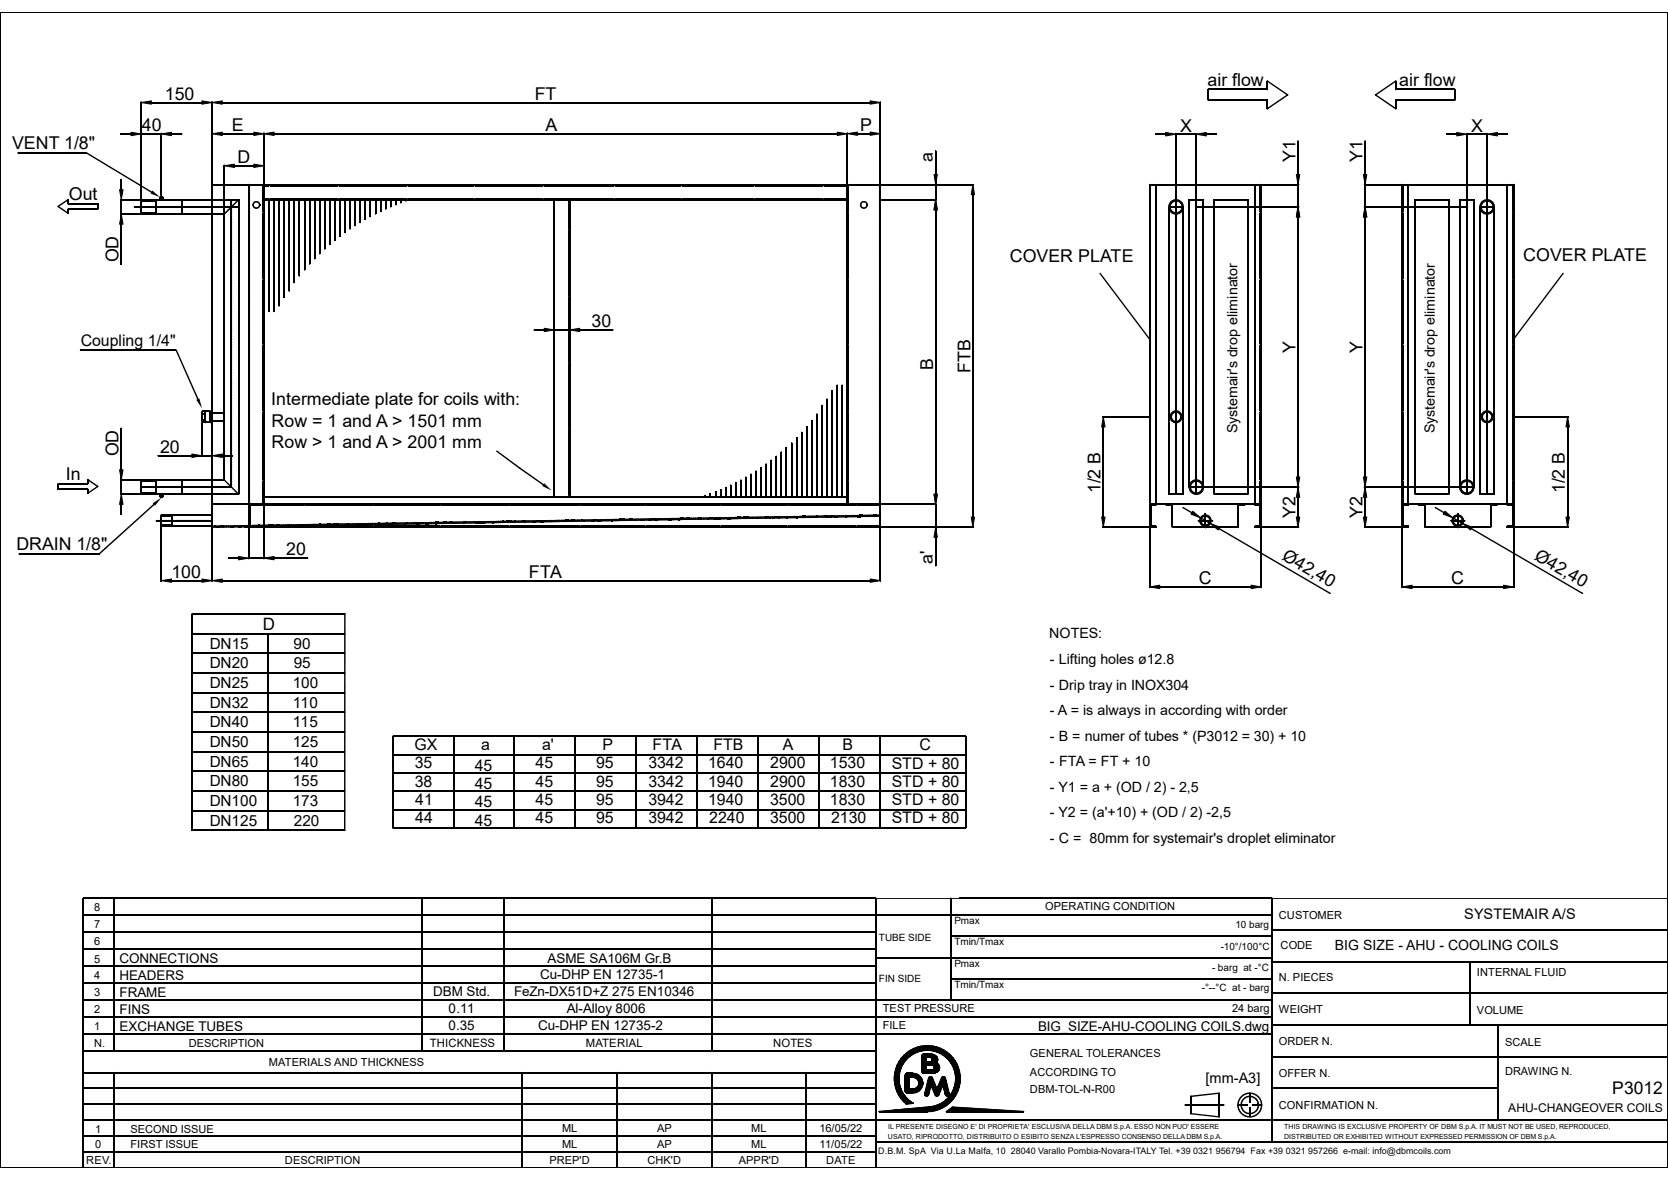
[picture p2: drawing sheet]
<svg xmlns="http://www.w3.org/2000/svg" width="297mm" height="210mm" viewBox="0 0 297 210" stroke-linecap="round" stroke-linejoin="round" font-family="sans-serif">
<defs><g id="words">
<g font-size="3.1">
<text x="29.4" y="17.8">150</text>
<text x="95.2" y="17.8">FT</text>
<text x="215" y="15.3">air flow</text>
<text x="249.1" y="15.3">air flow</text>
<text x="25.3" y="23.3">40</text>
<text x="41.3" y="23.4">E</text>
<text x="97.1" y="23.4">A</text>
<text x="153.2" y="23.3">P</text>
<text x="210.1" y="23.4">X</text>
<text x="262" y="23.4">X</text>
<text x="2.2" y="26.5">VENT 1/8&quot;</text>
<text x="42.3" y="29">D</text>
<text x="166.1" y="28.9" transform="rotate(-90 166.1 28.9)">a</text>
<text x="230.7" y="28.8" transform="rotate(-90 230.7 28.8)">Y1</text>
<text x="242.6" y="28.8" transform="rotate(-90 242.6 28.8)">Y1</text>
<text x="12.3" y="35.6">Out</text>
<text x="21.1" y="46.7" transform="rotate(-90 21.1 46.7)">OD</text>
<text x="179.8" y="46.7">COVER PLATE</text>
<text x="271.2" y="46.4">COVER PLATE</text>
<text x="105.3" y="58.2">30</text>
<text x="166.2" y="65.8" transform="rotate(-90 166.2 65.8)">B</text>
<text x="230.7" y="62.8" transform="rotate(-90 230.7 62.8)">Y</text>
<text x="242.6" y="62.8" transform="rotate(-90 242.6 62.8)">Y</text>
<text x="172.8" y="66.4" transform="rotate(-90 172.8 66.4)">FTB</text>
<text x="48.3" y="72.2">Intermediate plate for coils with:</text>
<text x="48.3" y="75.9">Row = 1 and A &gt; 1501 mm</text>
<text x="21.1" y="81.2" transform="rotate(-90 21.1 81.2)">OD</text>
<text x="28.5" y="80.6">20</text>
<text x="48.3" y="79.7">Row &gt; 1 and A &gt; 2001 mm</text>
<text x="11.7" y="85.5">In</text>
<text x="196" y="87.8" transform="rotate(-90 196 87.8)">1/2 B</text>
<text x="278.6" y="87.8" transform="rotate(-90 278.6 87.8)">1/2 B</text>
<text x="230.7" y="92.1" transform="rotate(-90 230.7 92.1)">Y2</text>
<text x="242.6" y="92.1" transform="rotate(-90 242.6 92.1)">Y2</text>
<text x="2.9" y="97.9">DRAIN 1/8&quot;</text>
<text x="51" y="98.8">20</text>
<text x="166.1" y="100.4" transform="rotate(-90 166.1 100.4)">a'</text>
<text x="228.1" y="99.5" transform="rotate(30 228.1 99.5)">Ø42,40</text>
<text x="273" y="99.5" transform="rotate(30 273 99.5)">Ø42,40</text>
<text x="30.5" y="102.8">100</text>
<text x="94.1" y="102.9">FTA</text>
<text x="213.5" y="104">C</text>
<text x="258.4" y="104">C</text>
<text x="287.1" y="194.8">P3012</text>
</g>
<text font-size="3" x="46.8" y="112.1">D</text>
<g font-size="2.8">
<text x="14.4" y="61.5">Coupling 1/4&quot;</text>
<text x="73.8" y="133.5">GX</text>
<text x="73.9" y="136.8">35</text>
<text x="84.5" y="137.2">45</text>
<text x="85.7" y="133.5">a</text>
<text x="95.4" y="136.8">45</text>
<text x="96.5" y="133.5">a'</text>
<text x="106.2" y="136.8">95</text>
<text x="107.3" y="133.5">P</text>
<text x="115.4" y="136.8">3342</text>
<text x="116.2" y="133.5">FTA</text>
<text x="126.1" y="136.8">1640</text>
<text x="127" y="133.5">FTB</text>
<text x="137.2" y="136.8">2900</text>
<text x="139.4" y="133.5">A</text>
<text x="147.8" y="136.8">1530</text>
<text x="150" y="133.5">B</text>
<text x="158.8" y="136.8">STD + 80</text>
<text x="163.7" y="133.5">C</text>
<text x="73.9" y="140">38</text>
<text x="73.9" y="143.3">41</text>
<text x="84.5" y="140.4">45</text>
<text x="84.5" y="143.7">45</text>
<text x="95.4" y="140">45</text>
<text x="95.4" y="143.3">45</text>
<text x="106.2" y="140">95</text>
<text x="106.2" y="143.3">95</text>
<text x="115.4" y="140">3342</text>
<text x="115.4" y="143.3">3942</text>
<text x="126.1" y="140">1940</text>
<text x="126.1" y="143.3">1940</text>
<text x="137.1" y="143.3">3500</text>
<text x="137.2" y="140">2900</text>
<text x="147.8" y="140">1830</text>
<text x="147.8" y="143.3">1830</text>
<text x="158.8" y="140">STD + 80</text>
<text x="158.8" y="143.3">STD + 80</text>
<text x="73.9" y="146.5">44</text>
<text x="84.5" y="146.9">45</text>
<text x="95.4" y="146.5">45</text>
<text x="106.2" y="146.5">95</text>
<text x="115.4" y="146.5">3942</text>
<text x="126.3" y="146.5">2240</text>
<text x="137.1" y="146.5">3500</text>
<text x="148" y="146.5">2130</text>
<text x="158.8" y="146.5">STD + 80</text>
</g>
<g font-size="2.7">
<text x="37.3" y="115.4">DN15</text>
<text x="37.3" y="118.9">DN20</text>
<text x="52.3" y="115.4">90</text>
<text x="52.3" y="118.9">95</text>
<text x="37.3" y="122.4">DN25</text>
<text x="37.3" y="125.9">DN32</text>
<text x="52.1" y="122.4">100</text>
<text x="52.1" y="125.9">110</text>
<text x="37.3" y="129.4">DN40</text>
<text x="52.1" y="129.4">115</text>
<text x="37.3" y="132.9">DN50</text>
<text x="37.3" y="136.4">DN65</text>
<text x="52.1" y="132.9">125</text>
<text x="52.1" y="136.4">140</text>
<text x="37.3" y="139.9">DN80</text>
<text x="37.3" y="143.4">DN100</text>
<text x="52.1" y="139.9">155</text>
<text x="52.1" y="143.4">173</text>
<text x="37.3" y="146.9">DN125</text>
<text x="52.3" y="146.9">220</text>
</g>
<g font-size="2.6">
<text x="260.7" y="163.6">SYSTEMAIR A/S</text>
<text x="214.7" y="192.8">[mm-A3]</text>
</g>
<g font-size="2.5">
<text x="220.4" y="77.1" transform="rotate(-90 220.4 77.1)">Systemair's drop eliminator</text>
<text x="255.5" y="77.1" transform="rotate(-90 255.5 77.1)">Systemair's drop eliminator</text>
<text x="186.8" y="113.6">NOTES:</text>
<text x="186.9" y="118.2">- Lifting holes ø12.8</text>
<text x="186.9" y="122.7">- Drip tray in INOX304</text>
<text x="186.9" y="127.3">- A = is always in according with order</text>
<text x="186.9" y="131.8">- B = numer of tubes * (P3012 = 30) + 10</text>
<text x="186.9" y="136.4">- FTA = FT + 10</text>
<text x="186.9" y="140.9">- Y1 = a + (OD / 2) - 2,5</text>
<text x="186.9" y="145.5">- Y2 = (a'+10) + (OD / 2) -2,5</text>
<text x="186.9" y="150">- C = 80mm for systemair's droplet eliminator</text>
<text x="237.7" y="169.1">BIG SIZE - AHU - COOLING COILS</text>
</g>
<g font-size="2.4">
<text x="21.3" y="171.4">CONNECTIONS</text>
<text x="97.5" y="171.4">ASME SA106M Gr.B</text>
<text x="21.3" y="174.3">HEADERS</text>
<text x="21.3" y="177.4">FRAME</text>
<text x="77.1" y="177.3">DBM Std.</text>
<text x="91.5" y="177.3">FeZn-DX51D+Z 275 EN10346</text>
<text x="96.2" y="174.3">Cu-DHP EN 12735-1</text>
<text x="21.3" y="183.4">EXCHANGE TUBES</text>
<text x="21.3" y="180.4">FINS</text>
<text x="79.9" y="183.4">0.35</text>
<text x="79.9" y="180.4">0.11</text>
<text x="95.8" y="183.4">Cu-DHP EN 12735-2</text>
<text x="100.9" y="180.3">Al-Alloy 8006</text>
<text x="184.8" y="183.4">BIG_SIZE-AHU-COOLING COILS.dwg</text>
</g>
<text font-size="2.1" x="268.6" y="197.9">AHU-CHANGEOVER COILS</text>
<g font-size="2">
<text x="186.1" y="161.9">OPERATING CONDITION</text>
<text x="16.8" y="165.2">7</text>
<text x="16.8" y="162.2">8</text>
<text x="227.7" y="163.6">CUSTOMER</text>
<text x="16.8" y="171.4">5</text>
<text x="16.8" y="168.2">6</text>
<text x="228" y="168.8">CODE</text>
<text x="263" y="173.6">INTERNAL FLUID</text>
<text x="16.8" y="174.3">4</text>
<text x="16.8" y="177.3">3</text>
<text x="227.7" y="174.6">N. PIECES</text>
<text x="16.8" y="183.3">1</text>
<text x="16.8" y="180.3">2</text>
<text x="157.2" y="183.1">FILE</text>
<text x="157.2" y="180.1">TEST PRESSURE</text>
<text x="219.4" y="180.2">24 barg</text>
<text x="227.7" y="186">ORDER N.</text>
<text x="227.7" y="180.3">WEIGHT</text>
<text x="263" y="180.4">VOLUME</text>
<text x="16.8" y="186.4">N.</text>
<text x="33.6" y="186.4">DESCRIPTION</text>
<text x="47.9" y="189.7">MATERIALS AND THICKNESS</text>
<text x="76.5" y="186.4">THICKNESS</text>
<text x="104.3" y="186.4">MATERIAL</text>
<text x="137.7" y="186.4">NOTES</text>
<text x="183.4" y="191.4">ACCORDING TO</text>
<text x="183.4" y="188.2">GENERAL TOLERANCES</text>
<text x="227.7" y="191.7">OFFER N.</text>
<text x="268" y="191.3">DRAWING N.</text>
<text x="268" y="186.1">SCALE</text>
<text x="183.4" y="194.5">DBM-TOL-N-R00</text>
<text x="227.7" y="197.4">CONFIRMATION N.</text>
<text x="16.9" y="201.5">1</text>
<text x="23.2" y="201.5">SECOND ISSUE</text>
<text x="100.1" y="201.5">ML</text>
<text x="117" y="201.5">AP</text>
<text x="133.8" y="201.5">ML</text>
<text x="145.9" y="201.5">16/05/22</text>
<text x="15.3" y="207.1">REV.</text>
<text x="16.9" y="204.4">0</text>
<text x="23.2" y="204.4">FIRST ISSUE</text>
<text x="50.7" y="207.2">DESCRIPTION</text>
<text x="97.9" y="207.2">PREP'D</text>
<text x="100.1" y="204.3">ML</text>
<text x="115.3" y="207.2">CHK'D</text>
<text x="117" y="204.3">AP</text>
<text x="131.6" y="207.2">APPR'D</text>
<text x="133.8" y="204.3">ML</text>
<text x="145.9" y="204.3">11/05/22</text>
<text x="147.1" y="207.2">DATE</text>
</g>
<g font-size="1.8">
<text x="156.5" y="167.4">TUBE SIDE</text>
<text x="169.9" y="164.5">Pmax</text>
<text x="220" y="165.2">10 barg</text>
<text x="169.9" y="168.3">Tmin/Tmax</text>
<text x="169.9" y="172">Pmax</text>
<text x="215.8" y="172.7">- barg at -°C</text>
<text x="217.4" y="169">-10°/100°C</text>
<text x="156.5" y="174.8">FIN SIDE</text>
<text x="169.9" y="175.8">Tmin/Tmax</text>
<text x="214" y="176.4">-°--°C at - barg</text>
</g>
<text font-size="1.6" x="156.4" y="205.4">D.B.M. SpA Via U.La Malfa, 10 28040 Varallo Pombia-Novara-ITALY Tel. +39 0321 956794 Fax +39 0321 957266 e-mail: info@dbmcoils.com</text>
<g font-size="1.3">
<text x="158.1" y="202.8">USATO, RIPRODOTTO, DISTRIBUITO O ESIBITO SENZA L'ESPRESSO CONSENSO DELLA DBM S.p.A.</text>
<text x="158.1" y="200.9">IL PRESENTE DISEGNO E' DI PROPRIETA' ESCLUSIVA DELLA DBM S.p.A. ESSO NON PUO' ESSERE</text>
<text x="228.6" y="202.8">DISTRIBUTED OR EXHIBITED WITHOUT EXPRESSED PERMISSION OF DBM S.p.A.</text>
<text x="228.7" y="200.9">THIS DRAWING IS EXCLUSIVE PROPERTY OF DBM S.p.A. IT MUST NOT BE USED, REPRODUCED,</text>
</g>
</g></defs>
<path d="M0 2.2h297v205.6h-297z" fill="none" stroke="#fff" stroke-width=".18"/>
<g fill="#000">
<path d="M27.1 33.9l1.4 1.2-1.7-.7zM34.9 71.1l.6-.2 .5 1.8zM27.2 89.6l1.5-1-1.1 1.4zM96.9 86l1.3 1.3-1.6-.8z"/>
<path d="M-.1 2.1h.2v.1h-.2z" fill-rule="evenodd"/>
<path d="M25 18h.2v.2h-.2z" fill-rule="evenodd"/>
<path d="M35.9 18.2h.2v.1h-.2z" fill-rule="evenodd"/>
<path d="M37.7 18h.2v.2h-.2z" fill-rule="evenodd"/>
<path d="M37.7 18h.2v.2h-.2z" fill-rule="evenodd"/>
<path d="M156.7 18h.1v.2h-.1z" fill-rule="evenodd"/>
<path d="M215.1 15.8h.1v.2h-.1z" fill-rule="evenodd"/>
<path d="M215.1 15.8h.1v.2h-.1z" fill-rule="evenodd"/>
<path d="M215 15.9h.3v1.9h-.3z" fill-rule="evenodd"/>
<path d="M225.6 14.4h.2v1.5h-.2z" fill-rule="evenodd"/>
<path d="M225.6 19.2l3.6-2.4 .1 .2-3.6 2.5z" fill-rule="evenodd"/>
<path d="M225.7 14.3l3.6 2.5-.1 .2-3.6-2.5z" fill-rule="evenodd"/>
<path d="M225.6 17.8h.2v.1h-.2z" fill-rule="evenodd"/>
<path d="M225.6 17.8h.2v.1h-.2z" fill-rule="evenodd"/>
<path d="M225.6 17.8h.2v1.5h-.2z" fill-rule="evenodd"/>
<path d="M225.6 19.3h.2v.2h-.2z" fill-rule="evenodd"/>
<path d="M225.6 19.3h.2v.2h-.2z" fill-rule="evenodd"/>
<path d="M225.6 15.8h.2v.2h-.2z" fill-rule="evenodd"/>
<path d="M225.6 15.8h.2v.2h-.2z" fill-rule="evenodd"/>
<path d="M225.6 14.3h.2v.2h-.2z" fill-rule="evenodd"/>
<path d="M225.6 14.3h.2v.2h-.2z" fill-rule="evenodd"/>
<path d="M248.4 14.4h.2v1.5h-.2z" fill-rule="evenodd"/>
<path d="M245 16.8l3.6 2.4-.1 .3-3.6-2.5z" fill-rule="evenodd"/>
<path d="M244.9 16.8l3.6-2.5 .1 .2-3.6 2.5z" fill-rule="evenodd"/>
<path d="M248.4 17.8h.2v.1h-.2z" fill-rule="evenodd"/>
<path d="M248.4 17.8h.2v.1h-.2z" fill-rule="evenodd"/>
<path d="M248.4 17.8h.2v1.5h-.2z" fill-rule="evenodd"/>
<path d="M248.4 19.3h.2v.2h-.2z" fill-rule="evenodd"/>
<path d="M248.4 19.3h.2v.2h-.2z" fill-rule="evenodd"/>
<path d="M248.4 15.8h.2v.2h-.2z" fill-rule="evenodd"/>
<path d="M248.4 15.8h.2v.2h-.2z" fill-rule="evenodd"/>
<path d="M248.4 14.3h.2v.2h-.2z" fill-rule="evenodd"/>
<path d="M248.4 14.3h.2v.2h-.2z" fill-rule="evenodd"/>
<path d="M259 15.8h.1v.2h-.1z" fill-rule="evenodd"/>
<path d="M259 15.8h.1v.2h-.1z" fill-rule="evenodd"/>
<path d="M258.9 15.9h.3v1.9h-.3z" fill-rule="evenodd"/>
<path d="M296.9 2.1h.1v.2z" fill-rule="evenodd"/>
<path d="M3.1 27.1h.2v.2h-.2z" fill-rule="evenodd"/>
<path d="M12 35.5h.3v.8h-.3z" fill-rule="evenodd"/>
<path d="M12 35.5h.3v.8h-.3z" fill-rule="evenodd"/>
<path d="M10.4 36.6l1.8 1.3-.1 .2-1.8-1.2z" fill-rule="evenodd"/>
<path d="M10.3 36.6l1.8-1.2 .1 .2-1.8 1.3z" fill-rule="evenodd"/>
<path d="M12 37.2h.3v.8h-.3z" fill-rule="evenodd"/>
<path d="M12.1 37.9h.1v.2h-.1z" fill-rule="evenodd"/>
<path d="M12.1 36.2h.1v.2h-.1z" fill-rule="evenodd"/>
<path d="M12.1 36.2h.1v.2h-.1z" fill-rule="evenodd"/>
<path d="M12.1 36.2h.1v.2h-.1z" fill-rule="evenodd"/>
<path d="M12 37.2h.3v.8h-.3z" fill-rule="evenodd"/>
<path d="M12.1 37.9h.1v.2h-.1z" fill-rule="evenodd"/>
<path d="M12.1 37.9h.1v.2h-.1z" fill-rule="evenodd"/>
<path d="M15.3 27.1h.2v.2h-.2z" fill-rule="evenodd"/>
<path d="M15.3 27.1h.2v.2h-.2z" fill-rule="evenodd"/>
<path d="M17.3 36.2h.2v.2h-.2z" fill-rule="evenodd"/>
<path d="M17.3 36.2h.2v.2h-.2z" fill-rule="evenodd"/>
<path d="M17.3 36.3h.2v.9h-.2z" fill-rule="evenodd"/>
<path d="M21.5 31.9h.2v1.9h-.2z" fill-rule="evenodd"/>
<path d="M21.4 38h.2v.2h-.2z" fill-rule="evenodd"/>
<path d="M21.4 23.7h.2v.2h-.2z" fill-rule="evenodd"/>
<path d="M21.5 38h.2v.2h-.2z" fill-rule="evenodd"/>
<path d="M21.5 38h.2v.2h-.2z" fill-rule="evenodd"/>
<path d="M21.5 33.7h.2v.1h-.2z" fill-rule="evenodd"/>
<path d="M21.5 39.9h.2v1.8h-.2z" fill-rule="evenodd"/>
<path d="M21.5 23.7h1.8v.3h-1.8z" fill-rule="evenodd"/>
<path d="M23.2 23.7h.2v.2h-.2z" fill-rule="evenodd"/>
<path d="M23.9 36.7h.3v.3h-.3z" fill-rule="evenodd"/>
<path d="M24.2 36.7l.1 .3z" fill-rule="evenodd"/>
<path d="M24 36.7h.2v.2h-.2z" fill-rule="evenodd"/>
<path d="M24.4 36.7h.2v.3h-.2z" fill-rule="evenodd"/>
<path d="M24.7 36.7l.1 .3z" fill-rule="evenodd"/>
<path d="M24.9 36.7h.2v.3h-.2z" fill-rule="evenodd"/>
<path d="M24.7 36.7h.2v.2h-.2z" fill-rule="evenodd"/>
<path d="M25 38h.2v.2h-.2z" fill-rule="evenodd"/>
<path d="M25.2 36.7l.1 .3z" fill-rule="evenodd"/>
<path d="M25 35.5h.2v.1h-.2z" fill-rule="evenodd"/>
<path d="M25 35.5h.2v.1h-.2z" fill-rule="evenodd"/>
<path d="M25 38h.2v.2h-.2z" fill-rule="evenodd"/>
<path d="M25 35.6h.2v.2h-.2z" fill-rule="evenodd"/>
<path d="M25 35.6h.2v.2h-.2z" fill-rule="evenodd"/>
<path d="M25 37.8h.2v.2h-.2z" fill-rule="evenodd"/>
<path d="M25 36.7h.2v.2h-.2z" fill-rule="evenodd"/>
<path d="M25 38h.2v.2h-.2z" fill-rule="evenodd"/>
<path d="M25 35.6h.2v.2h-.2z" fill-rule="evenodd"/>
<path d="M25 23.6h.2v.2h-.2z" fill-rule="evenodd"/>
<path d="M25 23.7h.2v.2h-.2z" fill-rule="evenodd"/>
<path d="M25.4 36.7h.2v.3h-.2z" fill-rule="evenodd"/>
<path d="M25.7 36.7l.1 .3z" fill-rule="evenodd"/>
<path d="M25.9 36.7h.2v.3h-.2z" fill-rule="evenodd"/>
<path d="M25.7 36.7h.2v.2h-.2z" fill-rule="evenodd"/>
<path d="M25.8 36.7h.2v.2h-.2z" fill-rule="evenodd"/>
<path d="M26.2 36.7l.1 .3z" fill-rule="evenodd"/>
<path d="M26 36.7h.2v.2h-.2z" fill-rule="evenodd"/>
<path d="M26.4 36.7h.2v.3h-.2z" fill-rule="evenodd"/>
<path d="M26.7 36.7l.1 .3z" fill-rule="evenodd"/>
<path d="M26.9 36.7h.2v.3h-.2z" fill-rule="evenodd"/>
<path d="M15.5 27.1l11.5 7-.1 .2-11.6-7z" fill-rule="evenodd"/>
<path d="M26.8 36.7h.1v.2h-.1z" fill-rule="evenodd"/>
<path d="M26.9 34.1h.2v.2h-.2z" fill-rule="evenodd"/>
<path d="M27.2 36.7l.1 .3z" fill-rule="evenodd"/>
<path d="M27 36.7h.2v.2h-.2z" fill-rule="evenodd"/>
<path d="M27.1 36.7h.2v.2h-.2z" fill-rule="evenodd"/>
<path d="M27.3 36.7h.3v.3h-.3z" fill-rule="evenodd"/>
<path d="M27.7 36.7v.3z" fill-rule="evenodd"/>
<path d="M27.9 36.7h.2v.3h-.2z" fill-rule="evenodd"/>
<path d="M27.7 35.5h.2v.1h-.2z" fill-rule="evenodd"/>
<path d="M27.7 38h.2v.2h-.2z" fill-rule="evenodd"/>
<path d="M27.7 35.6h.2v.2h-.2z" fill-rule="evenodd"/>
<path d="M27.7 37.8h.2v.2h-.2z" fill-rule="evenodd"/>
<path d="M27.7 36.7h.2v.2h-.2z" fill-rule="evenodd"/>
<path d="M28.2 36.7l.1 .3z" fill-rule="evenodd"/>
<path d="M28 36.7h.2v.2h-.2z" fill-rule="evenodd"/>
<path d="M28.1 36.7h.2v.2h-.2z" fill-rule="evenodd"/>
<path d="M28.3 36.7h.3v.3h-.3z" fill-rule="evenodd"/>
<path d="M28.4 35.1h.2v.5h-.2z" fill-rule="evenodd"/>
<path d="M28.5 35h.5v.2h-.5z" fill-rule="evenodd"/>
<path d="M28.6 35.4h.3v.2h-.3z" fill-rule="evenodd"/>
<path d="M28.6 35.2l.3 .1z" fill-rule="evenodd"/>
<path d="M28.6 34.9h.3v.2h-.3z" fill-rule="evenodd"/>
<path d="M28.4 35h.2v.2h-.2z" fill-rule="evenodd"/>
<path d="M28.4 35.5h.2v.1h-.2z" fill-rule="evenodd"/>
<path d="M28.4 35h.2v.2h-.2z" fill-rule="evenodd"/>
<path d="M28.7 36.7v.3z" fill-rule="evenodd"/>
<path d="M28.8 36.7h.3v.3h-.3z" fill-rule="evenodd"/>
<path d="M28.9 35.1h.2v.5h-.2z" fill-rule="evenodd"/>
<path d="M28.7 35.2h.1v.2h-.1z" fill-rule="evenodd"/>
<path d="M28.7 35.1h.1v.2h-.1z" fill-rule="evenodd"/>
<path d="M28.7 23.7h.1v.2h-.1z" fill-rule="evenodd"/>
<path d="M28.7 36.7h.2v.2h-.2z" fill-rule="evenodd"/>
<path d="M28.9 35h.2v.2h-.2z" fill-rule="evenodd"/>
<path d="M28.9 35h.2v.2h-.2z" fill-rule="evenodd"/>
<path d="M29.2 36.7l.1 .3z" fill-rule="evenodd"/>
<path d="M29.1 36.7h.2v.2h-.2z" fill-rule="evenodd"/>
<path d="M29.3 36.7h.3v.3h-.3z" fill-rule="evenodd"/>
<path d="M29.7 36.7v.3z" fill-rule="evenodd"/>
<path d="M29.8 36.7h.3v.3h-.3z" fill-rule="evenodd"/>
<path d="M29.7 36.7h.2v.2h-.2z" fill-rule="evenodd"/>
<path d="M30.2 36.7v.3z" fill-rule="evenodd"/>
<path d="M30.1 36.7h.2v.2h-.2z" fill-rule="evenodd"/>
<path d="M30.3 36.7h.3v.3h-.3z" fill-rule="evenodd"/>
<path d="M30.1 36.7h.2v.2h-.2z" fill-rule="evenodd"/>
<path d="M30.5 23.7h1.9v.3h-1.9z" fill-rule="evenodd"/>
<path d="M30.5 23.7h.1v.2h-.1z" fill-rule="evenodd"/>
<path d="M30.7 36.7v.3z" fill-rule="evenodd"/>
<path d="M30.8 36.7h.3v.3h-.3z" fill-rule="evenodd"/>
<path d="M30.7 36.7h.2v.2h-.2z" fill-rule="evenodd"/>
<path d="M31.2 36.7v.3z" fill-rule="evenodd"/>
<path d="M31.1 36.7h.2v.2h-.2z" fill-rule="evenodd"/>
<path d="M31.3 36.7h.3v.3h-.3z" fill-rule="evenodd"/>
<path d="M31.1 36.7h.2v.2h-.2z" fill-rule="evenodd"/>
<path d="M31.7 36.7v.3z" fill-rule="evenodd"/>
<path d="M31.5 36.7h.2v.2h-.2z" fill-rule="evenodd"/>
<path d="M31.8 36.7h.3v.3h-.3z" fill-rule="evenodd"/>
<path d="M31.7 36.7h.2v.2h-.2z" fill-rule="evenodd"/>
<path d="M32.2 36.7v.3z" fill-rule="evenodd"/>
<path d="M32.1 36.7h.2v.2h-.2z" fill-rule="evenodd"/>
<path d="M32.3 36.7h.3v.3h-.3z" fill-rule="evenodd"/>
<path d="M32.1 36.7h.2v.2h-.2z" fill-rule="evenodd"/>
<path d="M32.3 38h.1v.2h-.1z" fill-rule="evenodd"/>
<path d="M32.3 23.7h.1v.2h-.1z" fill-rule="evenodd"/>
<path d="M32.7 36.7v.3z" fill-rule="evenodd"/>
<path d="M32.5 36.7h.2v.2h-.2z" fill-rule="evenodd"/>
<path d="M32.8 36.7h.3v.3h-.3z" fill-rule="evenodd"/>
<path d="M33.2 36.7v.3z" fill-rule="evenodd"/>
<path d="M33.1 36.7h.2v.2h-.2z" fill-rule="evenodd"/>
<path d="M33.3 36.7h.3v.3h-.3z" fill-rule="evenodd"/>
<path d="M33.1 36.7h.2v.2h-.2z" fill-rule="evenodd"/>
<path d="M33.7 36.7v.3z" fill-rule="evenodd"/>
<path d="M33.5 36.7h.2v.2h-.2z" fill-rule="evenodd"/>
<path d="M33.8 36.7h.3v.3h-.3z" fill-rule="evenodd"/>
<path d="M34.2 36.7v.3z" fill-rule="evenodd"/>
<path d="M34.3 36.7h.3v.3h-.3z" fill-rule="evenodd"/>
<path d="M34.1 36.7h.2v.2h-.2z" fill-rule="evenodd"/>
<path d="M34.7 36.7v.3z" fill-rule="evenodd"/>
<path d="M34.5 36.7h.2v.2h-.2z" fill-rule="evenodd"/>
<path d="M34.8 36.7h.3v.3h-.3z" fill-rule="evenodd"/>
<path d="M35.2 36.7v.3z" fill-rule="evenodd"/>
<path d="M35.3 36.7h.3v.3h-.3z" fill-rule="evenodd"/>
<path d="M35.1 36.7h.2v.2h-.2z" fill-rule="evenodd"/>
<path d="M35.2 36.7h.2v.2h-.2z" fill-rule="evenodd"/>
<path d="M35.7 36.7v.3z" fill-rule="evenodd"/>
<path d="M35.5 36.7h.2v.2h-.2z" fill-rule="evenodd"/>
<path d="M35.8 36.7h.3v.3h-.3z" fill-rule="evenodd"/>
<path d="M36.2 36.7v.3z" fill-rule="evenodd"/>
<path d="M36.3 36.7h.3v.3h-.3z" fill-rule="evenodd"/>
<path d="M36.2 36.7h.2v.2h-.2z" fill-rule="evenodd"/>
<path d="M36.7 36.7v.3z" fill-rule="evenodd"/>
<path d="M36.5 36.7h.2v.2h-.2z" fill-rule="evenodd"/>
<path d="M36.6 36.7h.1v.2h-.1z" fill-rule="evenodd"/>
<path d="M36.8 36.7h.3v.3h-.3z" fill-rule="evenodd"/>
<path d="M37.1 36.7l.1 .3z" fill-rule="evenodd"/>
<path d="M37.3 36.7h.2v.3h-.2z" fill-rule="evenodd"/>
<path d="M37.2 36.7h.2v.2h-.2z" fill-rule="evenodd"/>
<path d="M37.7 36.7v.3z" fill-rule="evenodd"/>
<path d="M37.5 36.7h.2v.2h-.2z" fill-rule="evenodd"/>
<path d="M37.5 36.7h.2v.2h-.2z" fill-rule="evenodd"/>
<path d="M37.8 36.7h.3v.3h-.3z" fill-rule="evenodd"/>
<path d="M37.7 23.6h.2v.2h-.2z" fill-rule="evenodd"/>
<path d="M38.1 36.7l.1 .3z" fill-rule="evenodd"/>
<path d="M38.3 36.7h.2v.3h-.2z" fill-rule="evenodd"/>
<path d="M38.2 36.7h.2v.2h-.2z" fill-rule="evenodd"/>
<path d="M38.7 36.7v.3z" fill-rule="evenodd"/>
<path d="M38.7 35.4h1.2v.3h-1.2z" fill-rule="evenodd"/>
<path d="M38.7 38h1.2v.2h-1.2z" fill-rule="evenodd"/>
<path d="M38.5 36.7h.2v.2h-.2z" fill-rule="evenodd"/>
<path d="M38.8 36.7h.3v.3h-.3z" fill-rule="evenodd"/>
<path d="M38.6 35.5h.2v.1h-.2z" fill-rule="evenodd"/>
<path d="M38.6 38h.2v.2h-.2z" fill-rule="evenodd"/>
<path d="M38.6 35.5h.2v.1h-.2z" fill-rule="evenodd"/>
<path d="M38.6 38h.2v.2h-.2z" fill-rule="evenodd"/>
<path d="M39.1 36.7l.1 .3z" fill-rule="evenodd"/>
<path d="M39.3 36.7h.2v.3h-.2z" fill-rule="evenodd"/>
<path d="M39.2 36.7h.2v.2h-.2z" fill-rule="evenodd"/>
<path d="M39.6 36.7l.1 .3z" fill-rule="evenodd"/>
<path d="M39.5 36.7h.2v.2h-.2z" fill-rule="evenodd"/>
<path d="M39.8 36.7h.2v.3h-.2z" fill-rule="evenodd"/>
<path d="M39.6 36.7h.2v.2h-.2z" fill-rule="evenodd"/>
<path d="M40 37.8l.2 .2-.2 .2-.1-.2z" fill-rule="evenodd"/>
<path d="M39.9 29.3h.1v.2h-.1z" fill-rule="evenodd"/>
<path d="M39.9 38h.1v.2h-.1z" fill-rule="evenodd"/>
<path d="M39.9 38h.1v.2h-.1z" fill-rule="evenodd"/>
<path d="M40.1 36.7l.1 .3z" fill-rule="evenodd"/>
<path d="M40.3 37.5l.2 .2-.2 .2-.1-.2z" fill-rule="evenodd"/>
<path d="M40.3 36.7h.2v.3h-.2z" fill-rule="evenodd"/>
<path d="M40 37.8h.2v.2h-.2z" fill-rule="evenodd"/>
<path d="M40.2 36.7h.2v.2h-.2z" fill-rule="evenodd"/>
<path d="M40.6 37.3l.1 .2-.1 .1-.2-.2z" fill-rule="evenodd"/>
<path d="M40.3 37.5h.2v.2h-.2z" fill-rule="evenodd"/>
<path d="M40.6 36.7l.1 .3z" fill-rule="evenodd"/>
<path d="M40.4 37.4h.2v.2h-.2z" fill-rule="evenodd"/>
<path d="M40.7 37.2l.1-.2 .2 .2-.2 .2z" fill-rule="evenodd"/>
<path d="M40.5 36.7h.2v.2h-.2z" fill-rule="evenodd"/>
<path d="M40.8 36.7h.2v.3h-.2z" fill-rule="evenodd"/>
<path d="M40.6 36.7h.2v.2h-.2z" fill-rule="evenodd"/>
<path d="M40.6 37.3h.1v.2h-.1z" fill-rule="evenodd"/>
<path d="M40.7 37.2h.1v.2h-.1z" fill-rule="evenodd"/>
<path d="M40.9 36.9l.2-.1 .2 .2-.2 .1z" fill-rule="evenodd"/>
<path d="M41.1 39.6h.2v.3h-.2z" fill-rule="evenodd"/>
<path d="M41.1 39.5h.2z" fill-rule="evenodd"/>
<path d="M41.1 39.1h.2v.3h-.2z" fill-rule="evenodd"/>
<path d="M41.1 39h.2z" fill-rule="evenodd"/>
<path d="M41.1 38.6h.2v.3h-.2z" fill-rule="evenodd"/>
<path d="M41.1 38.5h.2z" fill-rule="evenodd"/>
<path d="M41.1 38.1h.2v.3h-.2z" fill-rule="evenodd"/>
<path d="M41.1 38h.2z" fill-rule="evenodd"/>
<path d="M41.1 37.6h.2v.3h-.2z" fill-rule="evenodd"/>
<path d="M41.1 37.5h.2z" fill-rule="evenodd"/>
<path d="M41.1 37.1h.2v.3h-.2z" fill-rule="evenodd"/>
<path d="M41.1 37h.2z" fill-rule="evenodd"/>
<path d="M41.1 36.6h.2v.3h-.2z" fill-rule="evenodd"/>
<path d="M41.1 36.5l.2 .1z" fill-rule="evenodd"/>
<path d="M41.1 36.2h.2v.2h-.2z" fill-rule="evenodd"/>
<path d="M41.1 36h.2z" fill-rule="evenodd"/>
<path d="M41.1 35.6h.2v.3h-.2z" fill-rule="evenodd"/>
<path d="M41.1 36.7l.1 .3z" fill-rule="evenodd"/>
<path d="M40.9 36.9h.2v.2h-.2z" fill-rule="evenodd"/>
<path d="M40.9 36.7h.2v.2h-.2z" fill-rule="evenodd"/>
<path d="M41.2 36.7l.1-.2 .2 .2-.2 .2z" fill-rule="evenodd"/>
<path d="M41.3 36.7h.2v.3h-.2z" fill-rule="evenodd"/>
<path d="M41.1 39.4h.2v.2h-.2z" fill-rule="evenodd"/>
<path d="M41.1 39.3h.2v.2h-.2z" fill-rule="evenodd"/>
<path d="M41.1 39h.2v.2h-.2z" fill-rule="evenodd"/>
<path d="M41.1 38.4h.2v.2h-.2z" fill-rule="evenodd"/>
<path d="M41.1 38.3h.2v.2h-.2z" fill-rule="evenodd"/>
<path d="M41.1 38h.2v.2h-.2z" fill-rule="evenodd"/>
<path d="M41.1 38h.2v.1h-.2z" fill-rule="evenodd"/>
<path d="M41.1 37.3h.2v.2h-.2z" fill-rule="evenodd"/>
<path d="M41.1 37h.2v.2h-.2z" fill-rule="evenodd"/>
<path d="M41.1 37h.2v.1h-.2z" fill-rule="evenodd"/>
<path d="M41.1 36.3h.2v.2h-.2z" fill-rule="evenodd"/>
<path d="M41.1 36h.2v.2h-.2z" fill-rule="evenodd"/>
<path d="M41.2 36.7h.1v.2h-.1z" fill-rule="evenodd"/>
<path d="M41.4 36.4l.2-.1 .2 .1-.2 .2z" fill-rule="evenodd"/>
<path d="M41.6 36.7l.1 .3z" fill-rule="evenodd"/>
<path d="M41.4 36.4h.2v.2h-.2z" fill-rule="evenodd"/>
<path d="M41.7 36.2l.1-.2 .2 .2-.1 .1z" fill-rule="evenodd"/>
<path d="M41.5 36.7h.2v.2h-.2z" fill-rule="evenodd"/>
<path d="M41.8 36.7h.2v.3h-.2z" fill-rule="evenodd"/>
<path d="M41.6 36.7h.2v.2h-.2z" fill-rule="evenodd"/>
<path d="M41.7 29.4h.1v.2h-.1z" fill-rule="evenodd"/>
<path d="M41.7 36.2h.2v.1h-.2z" fill-rule="evenodd"/>
<path d="M41.9 35.9l.2-.1 .2 .1-.2 .2z" fill-rule="evenodd"/>
<path d="M42.1 36.7l.1 .3z" fill-rule="evenodd"/>
<path d="M41.9 35.9h.2v.2h-.2z" fill-rule="evenodd"/>
<path d="M41.9 36.7h.2v.2h-.2z" fill-rule="evenodd"/>
<path d="M42.2 35.7l.2-.2 .2 .1-.2 .2z" fill-rule="evenodd"/>
<path d="M42.2 36.7h.3v.3h-.3z" fill-rule="evenodd"/>
<path d="M42.2 35.7h.2v.1h-.2z" fill-rule="evenodd"/>
<path d="M44.3 32.8h.2v.1h-.2z" fill-rule="evenodd"/>
<path d="M44.3 32.9h.2v.2h-.2z" fill-rule="evenodd"/>
<path d="M44.3 33h.2v.1h-.2z" fill-rule="evenodd"/>
<path d="M44.3 33.1h.2v.2h-.2z" fill-rule="evenodd"/>
<path d="M44.3 33.2h.2v.2h-.2z" fill-rule="evenodd"/>
<path d="M44.3 33.3h.2v.2h-.2z" fill-rule="evenodd"/>
<path d="M44.3 33.5h.2v.1h-.2z" fill-rule="evenodd"/>
<path d="M44.3 33.5h.2v.3h-.2z" fill-rule="evenodd"/>
<path d="M44.3 33.7h.2v.2h-.2z" fill-rule="evenodd"/>
<path d="M44.3 33.8h.2v.2h-.2z" fill-rule="evenodd"/>
<path d="M44.3 33.9h.2v.2h-.2z" fill-rule="evenodd"/>
<path d="M44.3 34.1h.2v.1h-.2z" fill-rule="evenodd"/>
<path d="M44.3 34.2h.2v.2h-.2z" fill-rule="evenodd"/>
<path d="M44.3 34.3h.2v.2h-.2z" fill-rule="evenodd"/>
<path d="M44.3 34.4h.2v.2h-.2z" fill-rule="evenodd"/>
<path d="M44.3 34.5h.2v.2h-.2z" fill-rule="evenodd"/>
<path d="M44.3 34.6h.2v.3h-.2z" fill-rule="evenodd"/>
<path d="M44.3 34.8h.2v.1h-.2z" fill-rule="evenodd"/>
<path d="M44.3 34.9h.2v.2h-.2z" fill-rule="evenodd"/>
<path d="M44.3 35h.2v.2h-.2z" fill-rule="evenodd"/>
<path d="M44.3 35.1h.2v.2h-.2z" fill-rule="evenodd"/>
<path d="M44.3 35.3h.2v.2h-.2z" fill-rule="evenodd"/>
<path d="M44.3 35.3h.2v.3h-.2z" fill-rule="evenodd"/>
<path d="M44.3 35.5h.2v.2h-.2z" fill-rule="evenodd"/>
<path d="M44.3 35.6h.2v.2h-.2z" fill-rule="evenodd"/>
<path d="M44.3 35.7h.2v.2h-.2z" fill-rule="evenodd"/>
<path d="M44.3 35.9h.2v.1h-.2z" fill-rule="evenodd"/>
<path d="M44.3 36h.2v.2h-.2z" fill-rule="evenodd"/>
<path d="M44.3 36.1h.2v.2h-.2z" fill-rule="evenodd"/>
<path d="M44.3 36.2h.2v.2h-.2z" fill-rule="evenodd"/>
<path d="M44.3 36.3h.2v.2h-.2z" fill-rule="evenodd"/>
<path d="M44.3 36.4h.2v.3h-.2z" fill-rule="evenodd"/>
<path d="M44.3 36.6h.2v.1h-.2z" fill-rule="evenodd"/>
<path d="M44.3 36.7h.2v.2h-.2z" fill-rule="evenodd"/>
<path d="M44.3 36.8h.2v.2h-.2z" fill-rule="evenodd"/>
<path d="M44.3 36.9h.2v.2h-.2z" fill-rule="evenodd"/>
<path d="M44.3 37.1h.2v.2h-.2z" fill-rule="evenodd"/>
<path d="M44.3 37.2h.2v.2h-.2z" fill-rule="evenodd"/>
<path d="M44.3 37.3h.2v.2h-.2z" fill-rule="evenodd"/>
<path d="M44.3 37.4h.2v.2h-.2z" fill-rule="evenodd"/>
<path d="M44.3 37.5h.2v.2h-.2z" fill-rule="evenodd"/>
<path d="M44.3 37.7h.2v.1h-.2z" fill-rule="evenodd"/>
<path d="M44.3 37.8h.2v.2h-.2z" fill-rule="evenodd"/>
<path d="M44.3 37.9h.2v.2h-.2z" fill-rule="evenodd"/>
<path d="M44.3 38h.2v.2h-.2z" fill-rule="evenodd"/>
<path d="M44.3 38.2h.2v.1h-.2z" fill-rule="evenodd"/>
<path d="M44.3 38.2h.2v.3h-.2z" fill-rule="evenodd"/>
<path d="M44.3 38.4h.2v.2h-.2z" fill-rule="evenodd"/>
<path d="M44.3 38.5h.2v.2h-.2z" fill-rule="evenodd"/>
<path d="M44.3 38.6h.2v.2h-.2z" fill-rule="evenodd"/>
<path d="M44.3 38.8h.2v.1h-.2z" fill-rule="evenodd"/>
<path d="M44.3 38.9h.2v.2h-.2z" fill-rule="evenodd"/>
<path d="M44.3 39h.2v.2h-.2z" fill-rule="evenodd"/>
<path d="M44.3 39.1h.2v.2h-.2z" fill-rule="evenodd"/>
<path d="M44.3 39.2h.2v.2h-.2z" fill-rule="evenodd"/>
<path d="M44.3 39.3h.2v.3h-.2z" fill-rule="evenodd"/>
<path d="M44.3 39.5h.2v.1h-.2z" fill-rule="evenodd"/>
<path d="M44.3 39.6h.2v.2h-.2z" fill-rule="evenodd"/>
<path d="M44.3 39.7h.2v.2h-.2z" fill-rule="evenodd"/>
<path d="M44.3 39.8h.2v.2h-.2z" fill-rule="evenodd"/>
<path d="M45 36.4h.1v.2h-.1z" fill-rule="evenodd"/>
<path d="M44.9 36.5l.3-.1v.2l-.2 .1z" fill-rule="evenodd"/>
<path d="M45 36.4h.1v.2h-.1z" fill-rule="evenodd"/>
<path d="M45 36.7l.2-.1 .1 .2-.2 .1z" fill-rule="evenodd"/>
<path d="M45 36.2l.2 .1v.2l-.3-.1z" fill-rule="evenodd"/>
<path d="M45 36.6h.2v.2h-.2z" fill-rule="evenodd"/>
<path d="M45.3 36.7l.2 .2-.2 .2-.2-.1z" fill-rule="evenodd"/>
<path d="M45.1 36l.2 .1-.1 .2-.2-.1z" fill-rule="evenodd"/>
<path d="M45.4 36.9h.2v.3l-.3-.1z" fill-rule="evenodd"/>
<path d="M45.1 36l.2-.2 .2 .2-.2 .2z" fill-rule="evenodd"/>
<path d="M45.6 36.9h.2v.2l-.2 .1z" fill-rule="evenodd"/>
<path d="M45.3 35.8h.3v.2l-.2 .1z" fill-rule="evenodd"/>
<path d="M45.5 37h.2v.1h-.2z" fill-rule="evenodd"/>
<path d="M45.5 35.8h.2v.2h-.2z" fill-rule="evenodd"/>
<path d="M45.7 36.9l.2-.1 .1 .2-.2 .1z" fill-rule="evenodd"/>
<path d="M45.6 35.8h.2v.2h-.2z" fill-rule="evenodd"/>
<path d="M46 36.7l.2 .2-.1 .1-.2-.2z" fill-rule="evenodd"/>
<path d="M45.7 36.9h.2v.2h-.2z" fill-rule="evenodd"/>
<path d="M45.8 35.8l.2 .1-.1 .2-.2-.1z" fill-rule="evenodd"/>
<path d="M45.7 35.8h.2v.2h-.2z" fill-rule="evenodd"/>
<path d="M46.1 36.5l.2 .1-.1 .2-.2-.1z" fill-rule="evenodd"/>
<path d="M45.9 36.1l.2-.2 .1 .2-.2 .1z" fill-rule="evenodd"/>
<path d="M46.1 36.4h.2v.2h-.2z" fill-rule="evenodd"/>
<path d="M46 36.2l.2-.1 .1 .2-.2 .1z" fill-rule="evenodd"/>
<path d="M45.9 36.8h.2v.2h-.2z" fill-rule="evenodd"/>
<path d="M45.9 35.9h.2v.2h-.2z" fill-rule="evenodd"/>
<path d="M46 36.7h.2v.2h-.2z" fill-rule="evenodd"/>
<path d="M46 36.1h.2v.1h-.2z" fill-rule="evenodd"/>
<path d="M46.1 36.5h.2v.2h-.2z" fill-rule="evenodd"/>
<path d="M46.1 36.3h.2v.1h-.2z" fill-rule="evenodd"/>
<path d="M46.7 39.7h.3v.2h-.3z" fill-rule="evenodd"/>
<path d="M46.7 39.3h.3v.3h-.3z" fill-rule="evenodd"/>
<path d="M46.7 39h.3v.2h-.3z" fill-rule="evenodd"/>
<path d="M46.7 38.6h.3v.2h-.3z" fill-rule="evenodd"/>
<path d="M46.7 38.2h.3v.3h-.3z" fill-rule="evenodd"/>
<path d="M46.7 37.9h.3v.2h-.3z" fill-rule="evenodd"/>
<path d="M46.7 37.5h.3v.2h-.3z" fill-rule="evenodd"/>
<path d="M46.7 37.2h.3v.2h-.3z" fill-rule="evenodd"/>
<path d="M46.7 36.8h.3v.2h-.3z" fill-rule="evenodd"/>
<path d="M46.7 36.4h.3v.3h-.3z" fill-rule="evenodd"/>
<path d="M46.7 36.1h.3v.2h-.3z" fill-rule="evenodd"/>
<path d="M46.7 35.7h.3v.2h-.3z" fill-rule="evenodd"/>
<path d="M46.7 35.3h.3v.3h-.3z" fill-rule="evenodd"/>
<path d="M46.7 35h.3v.2h-.3z" fill-rule="evenodd"/>
<path d="M46.7 34.6h.3v.3h-.3z" fill-rule="evenodd"/>
<path d="M46.7 34.3h.3v.2h-.3z" fill-rule="evenodd"/>
<path d="M46.7 33.9h.3v.2h-.3z" fill-rule="evenodd"/>
<path d="M46.7 33.5h.3v.3h-.3z" fill-rule="evenodd"/>
<path d="M46.7 33.2h.3v.2h-.3z" fill-rule="evenodd"/>
<path d="M46.7 32.9h.3v.2h-.3z" fill-rule="evenodd"/>
<path d="M46.8 38.4h.1v.2h-.1z" fill-rule="evenodd"/>
<path d="M46.8 38h.1v.2h-.1z" fill-rule="evenodd"/>
<path d="M46.8 37.7h.1v.1h-.1z" fill-rule="evenodd"/>
<path d="M46.8 37.3h.1v.2h-.1z" fill-rule="evenodd"/>
<path d="M46.8 36.7h.1v.2h-.1z" fill-rule="evenodd"/>
<path d="M46.8 36.3h.1v.2h-.1z" fill-rule="evenodd"/>
<path d="M46.8 36h.1v.2h-.1z" fill-rule="evenodd"/>
<path d="M46.8 35.6h.1v.2h-.1z" fill-rule="evenodd"/>
<path d="M46.8 35.3h.1v.2h-.1z" fill-rule="evenodd"/>
<path d="M46.8 33.7h.1v.2h-.1z" fill-rule="evenodd"/>
<path d="M46.8 33.3h.1v.2h-.1z" fill-rule="evenodd"/>
<path d="M46.8 33h.1v.1h-.1z" fill-rule="evenodd"/>
<path d="M47 32.9h.2v.2h-.2z" fill-rule="evenodd"/>
<path d="M46.9 23.6h.2v.2h-.2z" fill-rule="evenodd"/>
<path d="M46.9 35.3h.2v.2h-.2z" fill-rule="evenodd"/>
<path d="M46.9 29.3h.2v.2h-.2z" fill-rule="evenodd"/>
<path d="M46.9 32.9h.2v.2h-.2z" fill-rule="evenodd"/>
<path d="M46.9 23.6h.2v.2h-.2z" fill-rule="evenodd"/>
<path d="M47 35.3h.2v.2h-.2z" fill-rule="evenodd"/>
<path d="M47.1 35.3h.2v.2h-.2z" fill-rule="evenodd"/>
<path d="M47.1 32.9h.2v.2h-.2z" fill-rule="evenodd"/>
<path d="M47.3 32.9h.3v.2h-.3z" fill-rule="evenodd"/>
<path d="M47.2 35.3h.2v.2h-.2z" fill-rule="evenodd"/>
<path d="M47.2 32.9h.2v.2h-.2z" fill-rule="evenodd"/>
<path d="M47.3 35.3h.3v.2h-.3z" fill-rule="evenodd"/>
<path d="M47.5 35.3h.1v.2h-.1z" fill-rule="evenodd"/>
<path d="M47.5 32.9h.1v.2h-.1z" fill-rule="evenodd"/>
<path d="M47.7 32.9h.2v.2h-.2z" fill-rule="evenodd"/>
<path d="M47.6 35.3h.2v.2h-.2z" fill-rule="evenodd"/>
<path d="M47.6 32.9h.2v.2h-.2z" fill-rule="evenodd"/>
<path d="M47.7 35.3h.2v.2h-.2z" fill-rule="evenodd"/>
<path d="M47.8 35.3h.2v.2h-.2z" fill-rule="evenodd"/>
<path d="M47.8 32.9h.2v.2h-.2z" fill-rule="evenodd"/>
<path d="M48 32.9h.3v.2h-.3z" fill-rule="evenodd"/>
<path d="M48 35.3h.2v.2h-.2z" fill-rule="evenodd"/>
<path d="M48 32.9h.2v.2h-.2z" fill-rule="evenodd"/>
<path d="M48 35.3h.3v.2h-.3z" fill-rule="evenodd"/>
<path d="M48.2 35.3h.2v.2h-.2z" fill-rule="evenodd"/>
<path d="M48.2 32.9h.2v.2h-.2z" fill-rule="evenodd"/>
<path d="M48.4 32.9h.2v.2h-.2z" fill-rule="evenodd"/>
<path d="M48.3 35.3h.2v.2h-.2z" fill-rule="evenodd"/>
<path d="M48.3 32.9h.2v.2h-.2z" fill-rule="evenodd"/>
<path d="M48.4 35.3h.2v.2h-.2z" fill-rule="evenodd"/>
<path d="M48.6 35.3h.1v.2h-.1z" fill-rule="evenodd"/>
<path d="M48.6 32.9h.1v.2h-.1z" fill-rule="evenodd"/>
<path d="M48.8 32.9h.2v.2h-.2z" fill-rule="evenodd"/>
<path d="M48.7 35.3h.2v.2h-.2z" fill-rule="evenodd"/>
<path d="M48.7 32.9h.2v.2h-.2z" fill-rule="evenodd"/>
<path d="M48.7 35.5h.2v.1h-.2z" fill-rule="evenodd"/>
<path d="M48.7 23.7h.2v.2h-.2z" fill-rule="evenodd"/>
<path d="M48.8 35.3h.2v.2h-.2z" fill-rule="evenodd"/>
<path d="M48.9 35.3h.2v.2h-.2z" fill-rule="evenodd"/>
<path d="M48.9 32.9h.2v.2h-.2z" fill-rule="evenodd"/>
<path d="M49.1 32.9h.3v.2h-.3z" fill-rule="evenodd"/>
<path d="M49 35.3h.2v.2h-.2z" fill-rule="evenodd"/>
<path d="M49 32.9h.2v.2h-.2z" fill-rule="evenodd"/>
<path d="M49.1 35.3h.3v.2h-.3z" fill-rule="evenodd"/>
<path d="M49.3 35.3h.1v.2h-.1z" fill-rule="evenodd"/>
<path d="M49.3 32.9h.1v.2h-.1z" fill-rule="evenodd"/>
<path d="M49.5 32.9h.2v.2h-.2z" fill-rule="evenodd"/>
<path d="M49.4 35.3h.2v.2h-.2z" fill-rule="evenodd"/>
<path d="M49.4 32.9h.2v.2h-.2z" fill-rule="evenodd"/>
<path d="M49.5 35.3h.2v.2h-.2z" fill-rule="evenodd"/>
<path d="M49.6 35.3h.2v.2h-.2z" fill-rule="evenodd"/>
<path d="M49.6 32.9h.2v.2h-.2z" fill-rule="evenodd"/>
<path d="M49.9 32.9h.2v.2h-.2z" fill-rule="evenodd"/>
<path d="M49.8 35.3h.2v.2h-.2z" fill-rule="evenodd"/>
<path d="M49.8 32.9h.2v.2h-.2z" fill-rule="evenodd"/>
<path d="M49.9 35.3h.2v.2h-.2z" fill-rule="evenodd"/>
<path d="M50 35.3h.2v.2h-.2z" fill-rule="evenodd"/>
<path d="M50 32.9h.2v.2h-.2z" fill-rule="evenodd"/>
<path d="M50.2 32.9h.2v.2h-.2z" fill-rule="evenodd"/>
<path d="M50.1 35.3h.2v.2h-.2z" fill-rule="evenodd"/>
<path d="M50.1 32.9h.2v.2h-.2z" fill-rule="evenodd"/>
<path d="M50.2 35.3h.2v.2h-.2z" fill-rule="evenodd"/>
<path d="M50.4 35.3h.1v.2h-.1z" fill-rule="evenodd"/>
<path d="M50.4 32.9h.1v.2h-.1z" fill-rule="evenodd"/>
<path d="M50.6 32.9h.2v.2h-.2z" fill-rule="evenodd"/>
<path d="M50.5 35.3h.2v.2h-.2z" fill-rule="evenodd"/>
<path d="M50.5 32.9h.2v.2h-.2z" fill-rule="evenodd"/>
<path d="M50.6 35.3h.2v.2h-.2z" fill-rule="evenodd"/>
<path d="M50.7 35.3h.2v.2h-.2z" fill-rule="evenodd"/>
<path d="M50.7 32.9h.2v.2h-.2z" fill-rule="evenodd"/>
<path d="M50.9 32.9h.3v.2h-.3z" fill-rule="evenodd"/>
<path d="M50.9 35.3h.1v.2h-.1z" fill-rule="evenodd"/>
<path d="M50.9 32.9h.1v.2h-.1z" fill-rule="evenodd"/>
<path d="M50.9 35.3h.3v.2h-.3z" fill-rule="evenodd"/>
<path d="M51.1 35.3h.2v.2h-.2z" fill-rule="evenodd"/>
<path d="M51.1 32.9h.2v.2h-.2z" fill-rule="evenodd"/>
<path d="M51.3 32.9h.2v.2h-.2z" fill-rule="evenodd"/>
<path d="M51.2 35.3h.2v.2h-.2z" fill-rule="evenodd"/>
<path d="M51.2 32.9h.2v.2h-.2z" fill-rule="evenodd"/>
<path d="M51.3 35.3h.2v.2h-.2z" fill-rule="evenodd"/>
<path d="M51.4 35.5h.2v.1h-.2z" fill-rule="evenodd"/>
<path d="M51.4 35.3h.2v.2h-.2z" fill-rule="evenodd"/>
<path d="M51.4 32.9h.2v.2h-.2z" fill-rule="evenodd"/>
<path d="M51.7 32.9h.2v.2h-.2z" fill-rule="evenodd"/>
<path d="M51.6 35.3h.2v.2h-.2z" fill-rule="evenodd"/>
<path d="M51.6 32.9h.2v.2h-.2z" fill-rule="evenodd"/>
<path d="M51.7 35.3h.2v.2h-.2z" fill-rule="evenodd"/>
<path d="M51.8 35.3h.2v.2h-.2z" fill-rule="evenodd"/>
<path d="M51.8 32.9h.2v.2h-.2z" fill-rule="evenodd"/>
<path d="M52 32.9h.3v.2h-.3z" fill-rule="evenodd"/>
<path d="M51.9 35.3h.2v.2h-.2z" fill-rule="evenodd"/>
<path d="M51.9 32.9h.2v.2h-.2z" fill-rule="evenodd"/>
<path d="M52 35.3h.3v.2h-.3z" fill-rule="evenodd"/>
<path d="M52.2 35.3h.1v.2h-.1z" fill-rule="evenodd"/>
<path d="M52.2 32.9h.1v.2h-.1z" fill-rule="evenodd"/>
<path d="M52.4 32.9h.2v.2h-.2z" fill-rule="evenodd"/>
<path d="M52.3 35.3h.2v.2h-.2z" fill-rule="evenodd"/>
<path d="M52.3 32.9h.2v.2h-.2z" fill-rule="evenodd"/>
<path d="M52.4 35.3h.2v.2h-.2z" fill-rule="evenodd"/>
<path d="M52.5 35.3h.2v.2h-.2z" fill-rule="evenodd"/>
<path d="M52.5 32.9h.2v.2h-.2z" fill-rule="evenodd"/>
<path d="M52.7 32.9h.3v.2h-.3z" fill-rule="evenodd"/>
<path d="M52.7 35.3h.1v.2h-.1z" fill-rule="evenodd"/>
<path d="M52.7 32.9h.1v.2h-.1z" fill-rule="evenodd"/>
<path d="M52.7 35.3h.3v.2h-.3z" fill-rule="evenodd"/>
<path d="M52.9 35.3h.2v.2h-.2z" fill-rule="evenodd"/>
<path d="M52.9 32.9h.2v.2h-.2z" fill-rule="evenodd"/>
<path d="M53.1 32.9h.2v.2h-.2z" fill-rule="evenodd"/>
<path d="M53 35.3h.2v.2h-.2z" fill-rule="evenodd"/>
<path d="M53 32.9h.2v.2h-.2z" fill-rule="evenodd"/>
<path d="M53.1 35.3h.2v.2h-.2z" fill-rule="evenodd"/>
<path d="M53.3 35.3h.1v.2h-.1z" fill-rule="evenodd"/>
<path d="M53.3 32.9h.1v.2h-.1z" fill-rule="evenodd"/>
<path d="M53.5 32.9h.2v.2h-.2z" fill-rule="evenodd"/>
<path d="M53.4 35.3h.2v.2h-.2z" fill-rule="evenodd"/>
<path d="M53.4 32.9h.2v.2h-.2z" fill-rule="evenodd"/>
<path d="M53.5 35.3h.2v.2h-.2z" fill-rule="evenodd"/>
<path d="M53.6 35.3h.2v.2h-.2z" fill-rule="evenodd"/>
<path d="M53.6 32.9h.2v.2h-.2z" fill-rule="evenodd"/>
<path d="M53.8 32.9h.3v.2h-.3z" fill-rule="evenodd"/>
<path d="M53.7 35.3h.2v.2h-.2z" fill-rule="evenodd"/>
<path d="M53.7 32.9h.2v.2h-.2z" fill-rule="evenodd"/>
<path d="M53.8 35.3h.3v.2h-.3z" fill-rule="evenodd"/>
<path d="M54 35.3h.1v.2h-.1z" fill-rule="evenodd"/>
<path d="M54 32.9h.1v.2h-.1z" fill-rule="evenodd"/>
<path d="M54.2 32.9h.2v.2h-.2z" fill-rule="evenodd"/>
<path d="M54.1 35.3h.2v.2h-.2z" fill-rule="evenodd"/>
<path d="M54.1 32.9h.2v.2h-.2z" fill-rule="evenodd"/>
<path d="M54.1 35.5h.2v.1h-.2z" fill-rule="evenodd"/>
<path d="M54.2 35.3h.2v.2h-.2z" fill-rule="evenodd"/>
<path d="M54.3 35.3h.2v.2h-.2z" fill-rule="evenodd"/>
<path d="M54.3 32.9h.2v.2h-.2z" fill-rule="evenodd"/>
<path d="M54.6 32.9h.2v.2h-.2z" fill-rule="evenodd"/>
<path d="M54.5 35.3h.2v.2h-.2z" fill-rule="evenodd"/>
<path d="M54.5 32.9h.2v.2h-.2z" fill-rule="evenodd"/>
<path d="M54.6 35.3h.2v.2h-.2z" fill-rule="evenodd"/>
<path d="M54.7 35.3h.2v.2h-.2z" fill-rule="evenodd"/>
<path d="M54.7 32.9h.2v.2h-.2z" fill-rule="evenodd"/>
<path d="M54.9 32.9h.2v.2h-.2z" fill-rule="evenodd"/>
<path d="M54.8 35.3h.2v.2h-.2z" fill-rule="evenodd"/>
<path d="M54.8 32.9h.2v.2h-.2z" fill-rule="evenodd"/>
<path d="M54.9 35.3h.2v.2h-.2z" fill-rule="evenodd"/>
<path d="M55.1 35.3h.1v.2h-.1z" fill-rule="evenodd"/>
<path d="M55.1 32.9h.1v.2h-.1z" fill-rule="evenodd"/>
<path d="M55.3 32.9h.2v.2h-.2z" fill-rule="evenodd"/>
<path d="M55.2 35.3h.2v.2h-.2z" fill-rule="evenodd"/>
<path d="M55.2 32.9h.2v.2h-.2z" fill-rule="evenodd"/>
<path d="M55.3 35.3h.2v.2h-.2z" fill-rule="evenodd"/>
<path d="M55.4 35.3h.2v.2h-.2z" fill-rule="evenodd"/>
<path d="M55.4 32.9h.2v.2h-.2z" fill-rule="evenodd"/>
<path d="M55.6 32.9h.3v.2h-.3z" fill-rule="evenodd"/>
<path d="M55.6 35.3h.1v.2h-.1z" fill-rule="evenodd"/>
<path d="M55.6 32.9h.1v.2h-.1z" fill-rule="evenodd"/>
<path d="M55.6 35.3h.3v.2h-.3z" fill-rule="evenodd"/>
<path d="M55.8 35.3h.2v.2h-.2z" fill-rule="evenodd"/>
<path d="M55.8 32.9h.2v.2h-.2z" fill-rule="evenodd"/>
<path d="M56 32.9h.2v.2h-.2z" fill-rule="evenodd"/>
<path d="M55.9 35.3h.2v.2h-.2z" fill-rule="evenodd"/>
<path d="M55.9 32.9h.2v.2h-.2z" fill-rule="evenodd"/>
<path d="M56 35.3h.2v.2h-.2z" fill-rule="evenodd"/>
<path d="M56.1 35.3h.2v.2h-.2z" fill-rule="evenodd"/>
<path d="M56.1 32.9h.2v.2h-.2z" fill-rule="evenodd"/>
<path d="M56.4 32.9h.2v.2h-.2z" fill-rule="evenodd"/>
<path d="M56.3 35.3h.2v.2h-.2z" fill-rule="evenodd"/>
<path d="M56.3 32.9h.2v.2h-.2z" fill-rule="evenodd"/>
<path d="M56.4 35.3h.2v.2h-.2z" fill-rule="evenodd"/>
<path d="M56.5 35.3h.2v.2h-.2z" fill-rule="evenodd"/>
<path d="M56.5 32.9h.2v.2h-.2z" fill-rule="evenodd"/>
<path d="M56.7 32.9h.3v.2h-.3z" fill-rule="evenodd"/>
<path d="M56.6 35.3h.2v.2h-.2z" fill-rule="evenodd"/>
<path d="M56.6 32.9h.2v.2h-.2z" fill-rule="evenodd"/>
<path d="M56.7 35.3h.3v.2h-.3z" fill-rule="evenodd"/>
<path d="M56.8 35.5h.2v.1h-.2z" fill-rule="evenodd"/>
<path d="M56.9 35.3h.1v.2h-.1z" fill-rule="evenodd"/>
<path d="M56.9 32.9h.1v.2h-.1z" fill-rule="evenodd"/>
<path d="M57.1 32.9h.2v.2h-.2z" fill-rule="evenodd"/>
<path d="M57 35.3h.2v.2h-.2z" fill-rule="evenodd"/>
<path d="M57 32.9h.2v.2h-.2z" fill-rule="evenodd"/>
<path d="M57.1 35.3h.2v.2h-.2z" fill-rule="evenodd"/>
<path d="M57.2 35.3h.2v.2h-.2z" fill-rule="evenodd"/>
<path d="M57.2 32.9h.2v.2h-.2z" fill-rule="evenodd"/>
<path d="M57.4 32.9h.3v.2h-.3z" fill-rule="evenodd"/>
<path d="M57.4 35.3h.1v.2h-.1z" fill-rule="evenodd"/>
<path d="M57.4 32.9h.1v.2h-.1z" fill-rule="evenodd"/>
<path d="M57.4 35.3h.3v.2h-.3z" fill-rule="evenodd"/>
<path d="M57.6 35.3h.2v.2h-.2z" fill-rule="evenodd"/>
<path d="M57.6 32.9h.2v.2h-.2z" fill-rule="evenodd"/>
<path d="M57.8 32.9h.2v.2h-.2z" fill-rule="evenodd"/>
<path d="M57.7 35.3h.2v.2h-.2z" fill-rule="evenodd"/>
<path d="M57.7 32.9h.2v.2h-.2z" fill-rule="evenodd"/>
<path d="M57.7 35.5h.2v.1h-.2z" fill-rule="evenodd"/>
<path d="M57.8 35.3h.2v.2h-.2z" fill-rule="evenodd"/>
<path d="M58 35.3h.1v.2h-.1z" fill-rule="evenodd"/>
<path d="M58 32.9h.1v.2h-.1z" fill-rule="evenodd"/>
<path d="M58.2 32.9h.2v.2h-.2z" fill-rule="evenodd"/>
<path d="M58.1 35.3h.2v.2h-.2z" fill-rule="evenodd"/>
<path d="M58.1 32.9h.2v.2h-.2z" fill-rule="evenodd"/>
<path d="M58.2 35.3h.2v.2h-.2z" fill-rule="evenodd"/>
<path d="M58.3 35.3h.2v.2h-.2z" fill-rule="evenodd"/>
<path d="M58.3 32.9h.2v.2h-.2z" fill-rule="evenodd"/>
<path d="M58.5 32.9h.3v.2h-.3z" fill-rule="evenodd"/>
<path d="M58.4 35.3h.2v.2h-.2z" fill-rule="evenodd"/>
<path d="M58.4 32.9h.2v.2h-.2z" fill-rule="evenodd"/>
<path d="M58.5 35.3h.3v.2h-.3z" fill-rule="evenodd"/>
<path d="M58.7 35.3h.1v.2h-.1z" fill-rule="evenodd"/>
<path d="M58.7 32.9h.1v.2h-.1z" fill-rule="evenodd"/>
<path d="M58.9 32.9h.2v.2h-.2z" fill-rule="evenodd"/>
<path d="M58.8 35.3h.2v.2h-.2z" fill-rule="evenodd"/>
<path d="M58.8 32.9h.2v.2h-.2z" fill-rule="evenodd"/>
<path d="M58.9 35.3h.2v.2h-.2z" fill-rule="evenodd"/>
<path d="M59 35.3h.2v.2h-.2z" fill-rule="evenodd"/>
<path d="M59 32.9h.2v.2h-.2z" fill-rule="evenodd"/>
<path d="M59.3 32.9h.2v.2h-.2z" fill-rule="evenodd"/>
<path d="M59.2 35.3h.2v.2h-.2z" fill-rule="evenodd"/>
<path d="M59.2 32.9h.2v.2h-.2z" fill-rule="evenodd"/>
<path d="M59.3 35.3h.2v.2h-.2z" fill-rule="evenodd"/>
<path d="M59.4 35.3h.2v.2h-.2z" fill-rule="evenodd"/>
<path d="M59.4 32.9h.2v.2h-.2z" fill-rule="evenodd"/>
<path d="M59.6 32.9h.2v.2h-.2z" fill-rule="evenodd"/>
<path d="M59.5 35.3h.2v.2h-.2z" fill-rule="evenodd"/>
<path d="M59.5 32.9h.2v.2h-.2z" fill-rule="evenodd"/>
<path d="M59.6 35.3h.2v.2h-.2z" fill-rule="evenodd"/>
<path d="M59.8 35.3h.1v.2h-.1z" fill-rule="evenodd"/>
<path d="M59.8 32.9h.1v.2h-.1z" fill-rule="evenodd"/>
<path d="M60 32.9h.2v.2h-.2z" fill-rule="evenodd"/>
<path d="M59.9 35.3h.2v.2h-.2z" fill-rule="evenodd"/>
<path d="M59.9 32.9h.2v.2h-.2z" fill-rule="evenodd"/>
<path d="M60 35.3h.2v.2h-.2z" fill-rule="evenodd"/>
<path d="M60.1 35.3h.2v.2h-.2z" fill-rule="evenodd"/>
<path d="M60.1 32.9h.2v.2h-.2z" fill-rule="evenodd"/>
<path d="M60.3 32.9h.3v.2h-.3z" fill-rule="evenodd"/>
<path d="M60.3 35.3h.1v.2h-.1z" fill-rule="evenodd"/>
<path d="M60.3 32.9h.1v.2h-.1z" fill-rule="evenodd"/>
<path d="M60.3 35.3h.3v.2h-.3z" fill-rule="evenodd"/>
<path d="M60.5 35.5h.1v.1h-.1z" fill-rule="evenodd"/>
<path d="M60.5 35.3h.2v.2h-.2z" fill-rule="evenodd"/>
<path d="M60.5 32.9h.2v.2h-.2z" fill-rule="evenodd"/>
<path d="M60.7 32.9h.2v.2h-.2z" fill-rule="evenodd"/>
<path d="M60.6 35.3h.2v.2h-.2z" fill-rule="evenodd"/>
<path d="M60.6 32.9h.2v.2h-.2z" fill-rule="evenodd"/>
<path d="M60.7 35.3h.2v.2h-.2z" fill-rule="evenodd"/>
<path d="M60.8 35.3h.2v.2h-.2z" fill-rule="evenodd"/>
<path d="M60.8 32.9h.2v.2h-.2z" fill-rule="evenodd"/>
<path d="M61.1 32.9h.2v.2h-.2z" fill-rule="evenodd"/>
<path d="M61 35.3h.2v.2h-.2z" fill-rule="evenodd"/>
<path d="M61 32.9h.2v.2h-.2z" fill-rule="evenodd"/>
<path d="M61.1 35.3h.2v.2h-.2z" fill-rule="evenodd"/>
<path d="M61.2 35.3h.2v.2h-.2z" fill-rule="evenodd"/>
<path d="M61.2 32.9h.2v.2h-.2z" fill-rule="evenodd"/>
<path d="M61.4 32.9h.3v.2h-.3z" fill-rule="evenodd"/>
<path d="M61.3 35.3h.2v.2h-.2z" fill-rule="evenodd"/>
<path d="M61.3 32.9h.2v.2h-.2z" fill-rule="evenodd"/>
<path d="M61.4 35.3h.3v.2h-.3z" fill-rule="evenodd"/>
<path d="M61.6 35.3h.1v.2h-.1z" fill-rule="evenodd"/>
<path d="M61.6 32.9h.1v.2h-.1z" fill-rule="evenodd"/>
<path d="M61.8 32.9h.2v.2h-.2z" fill-rule="evenodd"/>
<path d="M61.7 35.3h.2v.2h-.2z" fill-rule="evenodd"/>
<path d="M61.7 32.9h.2v.2h-.2z" fill-rule="evenodd"/>
<path d="M61.8 35.3h.2v.2h-.2z" fill-rule="evenodd"/>
<path d="M61.9 35.3h.2v.2h-.2z" fill-rule="evenodd"/>
<path d="M61.9 32.9h.2v.2h-.2z" fill-rule="evenodd"/>
<path d="M62.1 32.9h.3v.2h-.3z" fill-rule="evenodd"/>
<path d="M62.1 35.3h.1v.2h-.1z" fill-rule="evenodd"/>
<path d="M62.1 32.9h.1v.2h-.1z" fill-rule="evenodd"/>
<path d="M62.1 35.3h.3v.2h-.3z" fill-rule="evenodd"/>
<path d="M62.3 35.3h.2v.2h-.2z" fill-rule="evenodd"/>
<path d="M62.3 32.9h.2v.2h-.2z" fill-rule="evenodd"/>
<path d="M62.5 32.9h.2v.2h-.2z" fill-rule="evenodd"/>
<path d="M62.4 35.3h.2v.2h-.2z" fill-rule="evenodd"/>
<path d="M62.4 32.9h.2v.2h-.2z" fill-rule="evenodd"/>
<path d="M62.5 35.3h.2v.2h-.2z" fill-rule="evenodd"/>
<path d="M62.7 35.3h.1v.2h-.1z" fill-rule="evenodd"/>
<path d="M62.7 32.9h.1v.2h-.1z" fill-rule="evenodd"/>
<path d="M62.9 32.9h.2v.2h-.2z" fill-rule="evenodd"/>
<path d="M62.8 35.3h.1v.2h-.1z" fill-rule="evenodd"/>
<path d="M62.8 32.9h.1v.2h-.1z" fill-rule="evenodd"/>
<path d="M62.9 35.3h.2v.2h-.2z" fill-rule="evenodd"/>
<path d="M63 35.3h.2v.2h-.2z" fill-rule="evenodd"/>
<path d="M63 32.9h.2v.2h-.2z" fill-rule="evenodd"/>
<path d="M63.2 32.9h.3v.2h-.3z" fill-rule="evenodd"/>
<path d="M63.1 35.3h.2v.2h-.2z" fill-rule="evenodd"/>
<path d="M63.1 32.9h.2v.2h-.2z" fill-rule="evenodd"/>
<path d="M63.2 35.5h.2v.1h-.2z" fill-rule="evenodd"/>
<path d="M63.2 35.3h.3v.2h-.3z" fill-rule="evenodd"/>
<path d="M63.4 35.3h.1v.2h-.1z" fill-rule="evenodd"/>
<path d="M63.4 32.9h.1v.2h-.1z" fill-rule="evenodd"/>
<path d="M63.6 32.9h.2v.2h-.2z" fill-rule="evenodd"/>
<path d="M63.5 35.3h.2v.2h-.2z" fill-rule="evenodd"/>
<path d="M63.5 32.9h.2v.2h-.2z" fill-rule="evenodd"/>
<path d="M63.6 35.3h.2v.2h-.2z" fill-rule="evenodd"/>
<path d="M63.7 35.3h.2v.2h-.2z" fill-rule="evenodd"/>
<path d="M63.7 32.9h.2v.2h-.2z" fill-rule="evenodd"/>
<path d="M63.9 32.9h.3v.2h-.3z" fill-rule="evenodd"/>
<path d="M63.9 35.3h.2v.2h-.2z" fill-rule="evenodd"/>
<path d="M63.9 32.9h.2v.2h-.2z" fill-rule="evenodd"/>
<path d="M63.9 35.3h.3v.2h-.3z" fill-rule="evenodd"/>
<path d="M64.1 35.3h.2v.2h-.2z" fill-rule="evenodd"/>
<path d="M64.1 32.9h.2v.2h-.2z" fill-rule="evenodd"/>
<path d="M64.3 32.9h.2v.2h-.2z" fill-rule="evenodd"/>
<path d="M64.2 35.3h.2v.2h-.2z" fill-rule="evenodd"/>
<path d="M64.2 32.9h.2v.2h-.2z" fill-rule="evenodd"/>
<path d="M64.3 35.3h.2v.2h-.2z" fill-rule="evenodd"/>
<path d="M64.5 35.3h.1v.2h-.1z" fill-rule="evenodd"/>
<path d="M64.5 32.9h.1v.2h-.1z" fill-rule="evenodd"/>
<path d="M64.7 32.9h.2v.2h-.2z" fill-rule="evenodd"/>
<path d="M64.6 35.3h.2v.2h-.2z" fill-rule="evenodd"/>
<path d="M64.6 32.9h.2v.2h-.2z" fill-rule="evenodd"/>
<path d="M64.7 35.3h.2v.2h-.2z" fill-rule="evenodd"/>
<path d="M64.8 35.3h.2v.2h-.2z" fill-rule="evenodd"/>
<path d="M64.8 32.9h.2v.2h-.2z" fill-rule="evenodd"/>
<path d="M65 32.9h.3v.2h-.3z" fill-rule="evenodd"/>
<path d="M65 35.3h.1v.2h-.1z" fill-rule="evenodd"/>
<path d="M65 32.9h.1v.2h-.1z" fill-rule="evenodd"/>
<path d="M65 39h.2v.2h-.2z" fill-rule="evenodd"/>
<path d="M65 35.3h.3v.2h-.3z" fill-rule="evenodd"/>
<path d="M65.2 35.3h.2v.2h-.2z" fill-rule="evenodd"/>
<path d="M65.2 32.9h.2v.2h-.2z" fill-rule="evenodd"/>
<path d="M65.4 32.9h.2v.2h-.2z" fill-rule="evenodd"/>
<path d="M65.3 35.3h.2v.2h-.2z" fill-rule="evenodd"/>
<path d="M65.3 32.9h.2v.2h-.2z" fill-rule="evenodd"/>
<path d="M65.4 35.3h.2v.2h-.2z" fill-rule="evenodd"/>
<path d="M65.5 35.3h.2v.2h-.2z" fill-rule="evenodd"/>
<path d="M65.5 32.9h.2v.2h-.2z" fill-rule="evenodd"/>
<path d="M65.8 32.9h.2v.2h-.2z" fill-rule="evenodd"/>
<path d="M65.7 35.3h.1v.2h-.1z" fill-rule="evenodd"/>
<path d="M65.7 32.9h.1v.2h-.1z" fill-rule="evenodd"/>
<path d="M65.8 35.3h.2v.2h-.2z" fill-rule="evenodd"/>
<path d="M65.9 38.5h.2v.2h-.2z" fill-rule="evenodd"/>
<path d="M65.9 35.5h.2v.1h-.2z" fill-rule="evenodd"/>
<path d="M65.9 35.3h.2v.2h-.2z" fill-rule="evenodd"/>
<path d="M65.9 32.9h.2v.2h-.2z" fill-rule="evenodd"/>
<path d="M66.1 32.9h.3v.2h-.3z" fill-rule="evenodd"/>
<path d="M66 35.3h.2v.2h-.2z" fill-rule="evenodd"/>
<path d="M66 32.9h.2v.2h-.2z" fill-rule="evenodd"/>
<path d="M66.1 35.3h.3v.2h-.3z" fill-rule="evenodd"/>
<path d="M66.3 35.3h.1v.2h-.1z" fill-rule="evenodd"/>
<path d="M66.3 32.9h.1v.2h-.1z" fill-rule="evenodd"/>
<path d="M66.5 32.9h.2v.2h-.2z" fill-rule="evenodd"/>
<path d="M66.4 35.3h.2v.2h-.2z" fill-rule="evenodd"/>
<path d="M66.4 32.9h.2v.2h-.2z" fill-rule="evenodd"/>
<path d="M66.5 35.3h.2v.2h-.2z" fill-rule="evenodd"/>
<path d="M66.6 35.3h.2v.2h-.2z" fill-rule="evenodd"/>
<path d="M66.6 32.9h.2v.2h-.2z" fill-rule="evenodd"/>
<path d="M66.8 32.9h.3v.2h-.3z" fill-rule="evenodd"/>
<path d="M66.8 35.3h.1v.2h-.1z" fill-rule="evenodd"/>
<path d="M66.8 32.9h.1v.2h-.1z" fill-rule="evenodd"/>
<path d="M66.8 38h.2v.2h-.2z" fill-rule="evenodd"/>
<path d="M66.8 35.3h.3v.2h-.3z" fill-rule="evenodd"/>
<path d="M67 35.3h.2v.2h-.2z" fill-rule="evenodd"/>
<path d="M67 32.9h.2v.2h-.2z" fill-rule="evenodd"/>
<path d="M67.2 32.9h.2v.2h-.2z" fill-rule="evenodd"/>
<path d="M67.1 35.3h.2v.2h-.2z" fill-rule="evenodd"/>
<path d="M67.1 32.9h.2v.2h-.2z" fill-rule="evenodd"/>
<path d="M67.2 35.3h.2v.2h-.2z" fill-rule="evenodd"/>
<path d="M67.4 35.3h.1v.2h-.1z" fill-rule="evenodd"/>
<path d="M67.4 32.9h.1v.2h-.1z" fill-rule="evenodd"/>
<path d="M67.6 32.9h.2v.2h-.2z" fill-rule="evenodd"/>
<path d="M67.5 35.3h.1v.2h-.1z" fill-rule="evenodd"/>
<path d="M67.5 32.9h.1v.2h-.1z" fill-rule="evenodd"/>
<path d="M67.6 35.3h.2v.2h-.2z" fill-rule="evenodd"/>
<path d="M67.7 35.3h.2v.2h-.2z" fill-rule="evenodd"/>
<path d="M67.7 32.9h.2v.2h-.2z" fill-rule="evenodd"/>
<path d="M67.9 32.9h.3v.2h-.3z" fill-rule="evenodd"/>
<path d="M67.8 35.3h.2v.2h-.2z" fill-rule="evenodd"/>
<path d="M67.8 32.9h.2v.2h-.2z" fill-rule="evenodd"/>
<path d="M67.9 35.3h.3v.2h-.3z" fill-rule="evenodd"/>
<path d="M68.1 35.3h.1v.2h-.1z" fill-rule="evenodd"/>
<path d="M68.1 32.9h.1v.2h-.1z" fill-rule="evenodd"/>
<path d="M68.3 32.9h.2v.2h-.2z" fill-rule="evenodd"/>
<path d="M68.2 35.3h.2v.2h-.2z" fill-rule="evenodd"/>
<path d="M68.2 32.9h.2v.2h-.2z" fill-rule="evenodd"/>
<path d="M68.3 35.3h.2v.2h-.2z" fill-rule="evenodd"/>
<path d="M68.6 35.6h.2v1.6h-.2z" fill-rule="evenodd"/>
<path d="M68.4 35.3h.2v.2h-.2z" fill-rule="evenodd"/>
<path d="M68.4 32.9h.2v.2h-.2z" fill-rule="evenodd"/>
<path d="M68.6 32.9h.3v.2h-.3z" fill-rule="evenodd"/>
<path d="M68.6 35.3h.1v.2h-.1z" fill-rule="evenodd"/>
<path d="M68.6 32.9h.1v.2h-.1z" fill-rule="evenodd"/>
<path d="M68.6 37.1h.2v.2h-.2z" fill-rule="evenodd"/>
<path d="M68.6 35.5h.2v.1h-.2z" fill-rule="evenodd"/>
<path d="M68.6 35.3h.3v.2h-.3z" fill-rule="evenodd"/>
<path d="M68.8 35.3h.2v.2h-.2z" fill-rule="evenodd"/>
<path d="M68.8 32.9h.2v.2h-.2z" fill-rule="evenodd"/>
<path d="M69 32.9h.2v.2h-.2z" fill-rule="evenodd"/>
<path d="M68.9 35.3h.2v.2h-.2z" fill-rule="evenodd"/>
<path d="M68.9 32.9h.2v.2h-.2z" fill-rule="evenodd"/>
<path d="M69 35.3h.2v.2h-.2z" fill-rule="evenodd"/>
<path d="M69.2 35.3h.1v.2h-.1z" fill-rule="evenodd"/>
<path d="M69.2 32.9h.1v.2h-.1z" fill-rule="evenodd"/>
<path d="M69.4 32.9h.2v.2h-.2z" fill-rule="evenodd"/>
<path d="M69.4 35.6h.3v1.2h-.3z" fill-rule="evenodd"/>
<path d="M69.3 35.3h.2v.2h-.2z" fill-rule="evenodd"/>
<path d="M69.3 32.9h.2v.2h-.2z" fill-rule="evenodd"/>
<path d="M69.4 35.3h.2v.2h-.2z" fill-rule="evenodd"/>
<path d="M69.5 35.3h.2v.2h-.2z" fill-rule="evenodd"/>
<path d="M69.5 32.9h.2v.2h-.2z" fill-rule="evenodd"/>
<path d="M69.7 32.9h.3v.2h-.3z" fill-rule="evenodd"/>
<path d="M69.6 35.3h.2v.2h-.2z" fill-rule="evenodd"/>
<path d="M69.6 32.9h.2v.2h-.2z" fill-rule="evenodd"/>
<path d="M69.7 35.3h.3v.2h-.3z" fill-rule="evenodd"/>
<path d="M69.9 35.3h.1v.2h-.1z" fill-rule="evenodd"/>
<path d="M69.9 32.9h.1v.2h-.1z" fill-rule="evenodd"/>
<path d="M70.1 32.9h.2v.2h-.2z" fill-rule="evenodd"/>
<path d="M70 35.3h.2v.2h-.2z" fill-rule="evenodd"/>
<path d="M70 32.9h.2v.2h-.2z" fill-rule="evenodd"/>
<path d="M70.1 35.3h.2v.2h-.2z" fill-rule="evenodd"/>
<path d="M70.4 35.6h.2v.8h-.2z" fill-rule="evenodd"/>
<path d="M70.2 35.3h.2v.2h-.2z" fill-rule="evenodd"/>
<path d="M70.2 32.9h.2v.2h-.2z" fill-rule="evenodd"/>
<path d="M70.5 32.9h.2v.2h-.2z" fill-rule="evenodd"/>
<path d="M70.4 35.3h.1v.2h-.1z" fill-rule="evenodd"/>
<path d="M70.4 32.9h.1v.2h-.1z" fill-rule="evenodd"/>
<path d="M70.4 36.4h.2v.2h-.2z" fill-rule="evenodd"/>
<path d="M70.5 35.3h.2v.2h-.2z" fill-rule="evenodd"/>
<path d="M70.6 35.3h.2v.2h-.2z" fill-rule="evenodd"/>
<path d="M70.6 32.9h.2v.2h-.2z" fill-rule="evenodd"/>
<path d="M70.8 32.9h.3v.2h-.3z" fill-rule="evenodd"/>
<path d="M70.7 35.3h.2v.2h-.2z" fill-rule="evenodd"/>
<path d="M70.7 32.9h.2v.2h-.2z" fill-rule="evenodd"/>
<path d="M70.8 35.3h.3v.2h-.3z" fill-rule="evenodd"/>
<path d="M71 35.3h.1v.2h-.1z" fill-rule="evenodd"/>
<path d="M71 32.9h.1v.2h-.1z" fill-rule="evenodd"/>
<path d="M71.2 32.9h.2v.2h-.2z" fill-rule="evenodd"/>
<path d="M71.3 35.6h.2v.5h-.2z" fill-rule="evenodd"/>
<path d="M71.1 35.3h.2v.2h-.2z" fill-rule="evenodd"/>
<path d="M71.1 32.9h.2v.2h-.2z" fill-rule="evenodd"/>
<path d="M71.2 35.3h.2v.2h-.2z" fill-rule="evenodd"/>
<path d="M71.3 36h.2v.2h-.2z" fill-rule="evenodd"/>
<path d="M71.3 35.5h.2v.1h-.2z" fill-rule="evenodd"/>
<path d="M71.3 35.3h.2v.2h-.2z" fill-rule="evenodd"/>
<path d="M71.3 32.9h.2v.2h-.2z" fill-rule="evenodd"/>
<path d="M71.5 32.9h.3v.2h-.3z" fill-rule="evenodd"/>
<path d="M71.5 35.3h.1v.2h-.1z" fill-rule="evenodd"/>
<path d="M71.5 32.9h.1v.2h-.1z" fill-rule="evenodd"/>
<path d="M71.5 35.3h.3v.2h-.3z" fill-rule="evenodd"/>
<path d="M71.7 35.3h.2v.2h-.2z" fill-rule="evenodd"/>
<path d="M71.7 32.9h.2v.2h-.2z" fill-rule="evenodd"/>
<path d="M71.9 32.9h.2v.2h-.2z" fill-rule="evenodd"/>
<path d="M71.8 35.3h.2v.2h-.2z" fill-rule="evenodd"/>
<path d="M71.8 32.9h.2v.2h-.2z" fill-rule="evenodd"/>
<path d="M71.9 35.3h.2v.2h-.2z" fill-rule="evenodd"/>
<path d="M72.2 35.6h.2v.2h-.2z" fill-rule="evenodd"/>
<path d="M72.1 35.3h.1v.2h-.1z" fill-rule="evenodd"/>
<path d="M72.1 32.9h.1v.2h-.1z" fill-rule="evenodd"/>
<path d="M72.3 32.9h.2v.2h-.2z" fill-rule="evenodd"/>
<path d="M72.2 35.3h.1v.2h-.1z" fill-rule="evenodd"/>
<path d="M72.2 32.9h.1v.2h-.1z" fill-rule="evenodd"/>
<path d="M72.3 35.3h.2v.2h-.2z" fill-rule="evenodd"/>
<path d="M72.4 35.3h.2v.2h-.2z" fill-rule="evenodd"/>
<path d="M72.4 32.9h.2v.2h-.2z" fill-rule="evenodd"/>
<path d="M72.6 32.9h.3v.2h-.3z" fill-rule="evenodd"/>
<path d="M72.5 35.3h.2v.2h-.2z" fill-rule="evenodd"/>
<path d="M72.5 32.9h.2v.2h-.2z" fill-rule="evenodd"/>
<path d="M72.6 35.3h.3v.2h-.3z" fill-rule="evenodd"/>
<path d="M72.8 35.3h.1v.2h-.1z" fill-rule="evenodd"/>
<path d="M72.8 32.9h.1v.2h-.1z" fill-rule="evenodd"/>
<path d="M73 32.9h.2v.2h-.2z" fill-rule="evenodd"/>
<path d="M72.9 35.3h.2v.2h-.2z" fill-rule="evenodd"/>
<path d="M72.9 32.9h.2v.2h-.2z" fill-rule="evenodd"/>
<path d="M73 35.3h.2v.2h-.2z" fill-rule="evenodd"/>
<path d="M73.1 35.3h.2v.2h-.2z" fill-rule="evenodd"/>
<path d="M73.1 32.9h.2v.2h-.2z" fill-rule="evenodd"/>
<path d="M73.3 32.9h.3v.2h-.3z" fill-rule="evenodd"/>
<path d="M73.3 35.3h.1v.2h-.1z" fill-rule="evenodd"/>
<path d="M73.3 32.9h.1v.2h-.1z" fill-rule="evenodd"/>
<path d="M73.3 35.3h.3v.2h-.3z" fill-rule="evenodd"/>
<path d="M73.5 35.3h.2v.2h-.2z" fill-rule="evenodd"/>
<path d="M73.5 32.9h.2v.2h-.2z" fill-rule="evenodd"/>
<path d="M73.7 32.9h.2v.2h-.2z" fill-rule="evenodd"/>
<path d="M73.6 35.3h.2v.2h-.2z" fill-rule="evenodd"/>
<path d="M73.6 32.9h.2v.2h-.2z" fill-rule="evenodd"/>
<path d="M73.7 35.3h.2v.2h-.2z" fill-rule="evenodd"/>
<path d="M73.9 35.3h.1v.2h-.1z" fill-rule="evenodd"/>
<path d="M73.9 32.9h.1v.2h-.1z" fill-rule="evenodd"/>
<path d="M74.1 32.9h.2v.2h-.2z" fill-rule="evenodd"/>
<path d="M74 35.3h.2v.2h-.2z" fill-rule="evenodd"/>
<path d="M74 32.9h.2v.2h-.2z" fill-rule="evenodd"/>
<path d="M74.1 35.3h.2v.2h-.2z" fill-rule="evenodd"/>
<path d="M74.2 35.3h.2v.2h-.2z" fill-rule="evenodd"/>
<path d="M74.2 32.9h.2v.2h-.2z" fill-rule="evenodd"/>
<path d="M74.4 32.9h.3v.2h-.3z" fill-rule="evenodd"/>
<path d="M74.3 35.3h.2v.2h-.2z" fill-rule="evenodd"/>
<path d="M74.3 32.9h.2v.2h-.2z" fill-rule="evenodd"/>
<path d="M74.4 35.3h.3v.2h-.3z" fill-rule="evenodd"/>
<path d="M74.6 35.3h.1v.2h-.1z" fill-rule="evenodd"/>
<path d="M74.6 32.9h.1v.2h-.1z" fill-rule="evenodd"/>
<path d="M74.8 32.9h.2v.2h-.2z" fill-rule="evenodd"/>
<path d="M74.7 35.3h.2v.2h-.2z" fill-rule="evenodd"/>
<path d="M74.7 32.9h.2v.2h-.2z" fill-rule="evenodd"/>
<path d="M74.8 35.3h.2v.2h-.2z" fill-rule="evenodd"/>
<path d="M74.9 35.3h.2v.2h-.2z" fill-rule="evenodd"/>
<path d="M74.9 32.9h.2v.2h-.2z" fill-rule="evenodd"/>
<path d="M75.2 32.9h.2v.2h-.2z" fill-rule="evenodd"/>
<path d="M75.1 35.3h.1v.2h-.1z" fill-rule="evenodd"/>
<path d="M75.1 32.9h.1v.2h-.1z" fill-rule="evenodd"/>
<path d="M75.2 35.3h.2v.2h-.2z" fill-rule="evenodd"/>
<path d="M75.3 35.3h.2v.2h-.2z" fill-rule="evenodd"/>
<path d="M75.3 32.9h.2v.2h-.2z" fill-rule="evenodd"/>
<path d="M75.5 32.9h.2v.2h-.2z" fill-rule="evenodd"/>
<path d="M75.4 35.3h.2v.2h-.2z" fill-rule="evenodd"/>
<path d="M75.4 32.9h.2v.2h-.2z" fill-rule="evenodd"/>
<path d="M75.5 35.3h.2v.2h-.2z" fill-rule="evenodd"/>
<path d="M75.6 35.3h.2v.2h-.2z" fill-rule="evenodd"/>
<path d="M75.6 32.9h.2v.2h-.2z" fill-rule="evenodd"/>
<path d="M75.9 32.9h.2v.2h-.2z" fill-rule="evenodd"/>
<path d="M75.8 35.3h.2v.2h-.2z" fill-rule="evenodd"/>
<path d="M75.8 32.9h.2v.2h-.2z" fill-rule="evenodd"/>
<path d="M75.9 35.3h.2v.2h-.2z" fill-rule="evenodd"/>
<path d="M76 35.3h.2v.2h-.2z" fill-rule="evenodd"/>
<path d="M76 32.9h.2v.2h-.2z" fill-rule="evenodd"/>
<path d="M76.2 32.9h.3v.2h-.3z" fill-rule="evenodd"/>
<path d="M76.2 35.3h.1v.2h-.1z" fill-rule="evenodd"/>
<path d="M76.2 32.9h.1v.2h-.1z" fill-rule="evenodd"/>
<path d="M76.2 35.3h.3v.2h-.3z" fill-rule="evenodd"/>
<path d="M76.4 35.3h.2v.2h-.2z" fill-rule="evenodd"/>
<path d="M76.4 32.9h.2v.2h-.2z" fill-rule="evenodd"/>
<path d="M76.6 32.9h.2v.2h-.2z" fill-rule="evenodd"/>
<path d="M76.5 35.3h.2v.2h-.2z" fill-rule="evenodd"/>
<path d="M76.5 32.9h.2v.2h-.2z" fill-rule="evenodd"/>
<path d="M76.6 35.3h.2v.2h-.2z" fill-rule="evenodd"/>
<path d="M76.7 35.3h.2v.2h-.2z" fill-rule="evenodd"/>
<path d="M76.7 32.9h.2v.2h-.2z" fill-rule="evenodd"/>
<path d="M77 32.9h.2v.2h-.2z" fill-rule="evenodd"/>
<path d="M76.9 35.3h.1v.2h-.1z" fill-rule="evenodd"/>
<path d="M76.9 32.9h.1v.2h-.1z" fill-rule="evenodd"/>
<path d="M77 35.3h.2v.2h-.2z" fill-rule="evenodd"/>
<path d="M77.1 35.3h.2v.2h-.2z" fill-rule="evenodd"/>
<path d="M77.1 32.9h.2v.2h-.2z" fill-rule="evenodd"/>
<path d="M77.3 32.9h.3v.2h-.3z" fill-rule="evenodd"/>
<path d="M77.2 35.3h.2v.2h-.2z" fill-rule="evenodd"/>
<path d="M77.2 32.9h.2v.2h-.2z" fill-rule="evenodd"/>
<path d="M77.3 35.3h.3v.2h-.3z" fill-rule="evenodd"/>
<path d="M77.5 35.3h.1v.2h-.1z" fill-rule="evenodd"/>
<path d="M77.5 32.9h.1v.2h-.1z" fill-rule="evenodd"/>
<path d="M77.7 32.9h.2v.2h-.2z" fill-rule="evenodd"/>
<path d="M77.6 35.3h.2v.2h-.2z" fill-rule="evenodd"/>
<path d="M77.6 32.9h.2v.2h-.2z" fill-rule="evenodd"/>
<path d="M77.7 35.3h.2v.2h-.2z" fill-rule="evenodd"/>
<path d="M77.8 35.3h.2v.2h-.2z" fill-rule="evenodd"/>
<path d="M77.8 32.9h.2v.2h-.2z" fill-rule="evenodd"/>
<path d="M78 32.9h.3v.2h-.3z" fill-rule="evenodd"/>
<path d="M78 35.3h.1v.2h-.1z" fill-rule="evenodd"/>
<path d="M78 32.9h.1v.2h-.1z" fill-rule="evenodd"/>
<path d="M78 35.3h.3v.2h-.3z" fill-rule="evenodd"/>
<path d="M78.2 35.3h.2v.2h-.2z" fill-rule="evenodd"/>
<path d="M78.2 32.9h.2v.2h-.2z" fill-rule="evenodd"/>
<path d="M78.4 32.9h.2v.2h-.2z" fill-rule="evenodd"/>
<path d="M78.3 35.3h.2v.2h-.2z" fill-rule="evenodd"/>
<path d="M78.3 32.9h.2v.2h-.2z" fill-rule="evenodd"/>
<path d="M78.4 35.3h.2v.2h-.2z" fill-rule="evenodd"/>
<path d="M78.5 35.3h.2v.2h-.2z" fill-rule="evenodd"/>
<path d="M78.5 32.9h.2v.2h-.2z" fill-rule="evenodd"/>
<path d="M78.8 32.9h.2v.2h-.2z" fill-rule="evenodd"/>
<path d="M78.7 35.3h.2v.2h-.2z" fill-rule="evenodd"/>
<path d="M78.7 32.9h.2v.2h-.2z" fill-rule="evenodd"/>
<path d="M78.8 35.3h.2v.2h-.2z" fill-rule="evenodd"/>
<path d="M78.9 35.3h.2v.2h-.2z" fill-rule="evenodd"/>
<path d="M78.9 32.9h.2v.2h-.2z" fill-rule="evenodd"/>
<path d="M79.1 32.9h.3v.2h-.3z" fill-rule="evenodd"/>
<path d="M79 35.3h.2v.2h-.2z" fill-rule="evenodd"/>
<path d="M79 32.9h.2v.2h-.2z" fill-rule="evenodd"/>
<path d="M79.1 35.3h.3v.2h-.3z" fill-rule="evenodd"/>
<path d="M79.3 35.3h.1v.2h-.1z" fill-rule="evenodd"/>
<path d="M79.3 32.9h.1v.2h-.1z" fill-rule="evenodd"/>
<path d="M79.5 32.9h.2v.2h-.2z" fill-rule="evenodd"/>
<path d="M79.4 35.3h.2v.2h-.2z" fill-rule="evenodd"/>
<path d="M79.4 32.9h.2v.2h-.2z" fill-rule="evenodd"/>
<path d="M79.5 35.3h.2v.2h-.2z" fill-rule="evenodd"/>
<path d="M79.6 35.3h.2v.2h-.2z" fill-rule="evenodd"/>
<path d="M79.6 32.9h.2v.2h-.2z" fill-rule="evenodd"/>
<path d="M79.9 32.9h.2v.2h-.2z" fill-rule="evenodd"/>
<path d="M79.8 35.3h.1v.2h-.1z" fill-rule="evenodd"/>
<path d="M79.8 32.9h.1v.2h-.1z" fill-rule="evenodd"/>
<path d="M79.9 35.3h.2v.2h-.2z" fill-rule="evenodd"/>
<path d="M80 35.3h.2v.2h-.2z" fill-rule="evenodd"/>
<path d="M80 32.9h.2v.2h-.2z" fill-rule="evenodd"/>
<path d="M80.2 32.9h.2v.2h-.2z" fill-rule="evenodd"/>
<path d="M80.1 35.3h.2v.2h-.2z" fill-rule="evenodd"/>
<path d="M80.1 32.9h.2v.2h-.2z" fill-rule="evenodd"/>
<path d="M80.2 35.3h.2v.2h-.2z" fill-rule="evenodd"/>
<path d="M80.3 35.3h.2v.2h-.2z" fill-rule="evenodd"/>
<path d="M80.3 32.9h.2v.2h-.2z" fill-rule="evenodd"/>
<path d="M80.6 32.9h.2v.2h-.2z" fill-rule="evenodd"/>
<path d="M80.5 35.3h.2v.2h-.2z" fill-rule="evenodd"/>
<path d="M80.5 32.9h.2v.2h-.2z" fill-rule="evenodd"/>
<path d="M80.6 35.3h.2v.2h-.2z" fill-rule="evenodd"/>
<path d="M80.7 35.3h.2v.2h-.2z" fill-rule="evenodd"/>
<path d="M80.7 32.9h.2v.2h-.2z" fill-rule="evenodd"/>
<path d="M80.9 32.9h.3v.2h-.3z" fill-rule="evenodd"/>
<path d="M80.9 35.3h.1v.2h-.1z" fill-rule="evenodd"/>
<path d="M80.9 32.9h.1v.2h-.1z" fill-rule="evenodd"/>
<path d="M80.9 35.3h.3v.2h-.3z" fill-rule="evenodd"/>
<path d="M81.1 35.3h.2v.2h-.2z" fill-rule="evenodd"/>
<path d="M81.1 32.9h.2v.2h-.2z" fill-rule="evenodd"/>
<path d="M81.3 32.9h.2v.2h-.2z" fill-rule="evenodd"/>
<path d="M81.2 35.3h.2v.2h-.2z" fill-rule="evenodd"/>
<path d="M81.2 32.9h.2v.2h-.2z" fill-rule="evenodd"/>
<path d="M81.3 35.3h.2v.2h-.2z" fill-rule="evenodd"/>
<path d="M81.4 35.3h.2v.2h-.2z" fill-rule="evenodd"/>
<path d="M81.4 32.9h.2v.2h-.2z" fill-rule="evenodd"/>
<path d="M81.7 32.9h.2v.2h-.2z" fill-rule="evenodd"/>
<path d="M81.6 35.3h.1v.2h-.1z" fill-rule="evenodd"/>
<path d="M81.6 32.9h.1v.2h-.1z" fill-rule="evenodd"/>
<path d="M81.7 35.3h.2v.2h-.2z" fill-rule="evenodd"/>
<path d="M81.8 35.3h.2v.2h-.2z" fill-rule="evenodd"/>
<path d="M81.8 32.9h.2v.2h-.2z" fill-rule="evenodd"/>
<path d="M82 32.9h.3v.2h-.3z" fill-rule="evenodd"/>
<path d="M81.9 35.3h.2v.2h-.2z" fill-rule="evenodd"/>
<path d="M81.9 32.9h.2v.2h-.2z" fill-rule="evenodd"/>
<path d="M82 35.3h.3v.2h-.3z" fill-rule="evenodd"/>
<path d="M82.2 35.3h.1v.2h-.1z" fill-rule="evenodd"/>
<path d="M82.2 32.9h.1v.2h-.1z" fill-rule="evenodd"/>
<path d="M82.4 32.9h.2v.2h-.2z" fill-rule="evenodd"/>
<path d="M82.3 35.3h.2v.2h-.2z" fill-rule="evenodd"/>
<path d="M82.3 32.9h.2v.2h-.2z" fill-rule="evenodd"/>
<path d="M82.4 35.3h.2v.2h-.2z" fill-rule="evenodd"/>
<path d="M82.5 35.3h.2v.2h-.2z" fill-rule="evenodd"/>
<path d="M82.5 32.9h.2v.2h-.2z" fill-rule="evenodd"/>
<path d="M82.7 32.9h.3v.2h-.3z" fill-rule="evenodd"/>
<path d="M82.7 35.3h.1v.2h-.1z" fill-rule="evenodd"/>
<path d="M82.7 32.9h.1v.2h-.1z" fill-rule="evenodd"/>
<path d="M82.7 35.3h.3v.2h-.3z" fill-rule="evenodd"/>
<path d="M82.9 35.3h.2v.2h-.2z" fill-rule="evenodd"/>
<path d="M82.9 32.9h.2v.2h-.2z" fill-rule="evenodd"/>
<path d="M83.1 32.9h.2v.2h-.2z" fill-rule="evenodd"/>
<path d="M83 35.3h.2v.2h-.2z" fill-rule="evenodd"/>
<path d="M83 32.9h.2v.2h-.2z" fill-rule="evenodd"/>
<path d="M83.1 35.3h.2v.2h-.2z" fill-rule="evenodd"/>
<path d="M83.2 35.3h.2v.2h-.2z" fill-rule="evenodd"/>
<path d="M83.2 32.9h.2v.2h-.2z" fill-rule="evenodd"/>
<path d="M83.5 32.9h.2v.2h-.2z" fill-rule="evenodd"/>
<path d="M83.4 35.3h.2v.2h-.2z" fill-rule="evenodd"/>
<path d="M83.4 32.9h.2v.2h-.2z" fill-rule="evenodd"/>
<path d="M83.5 35.3h.2v.2h-.2z" fill-rule="evenodd"/>
<path d="M83.6 35.3h.2v.2h-.2z" fill-rule="evenodd"/>
<path d="M83.6 32.9h.2v.2h-.2z" fill-rule="evenodd"/>
<path d="M83.8 32.9h.3v.2h-.3z" fill-rule="evenodd"/>
<path d="M83.7 35.3h.2v.2h-.2z" fill-rule="evenodd"/>
<path d="M83.7 32.9h.2v.2h-.2z" fill-rule="evenodd"/>
<path d="M83.8 35.3h.3v.2h-.3z" fill-rule="evenodd"/>
<path d="M84 35.3h.1v.2h-.1z" fill-rule="evenodd"/>
<path d="M84 32.9h.1v.2h-.1z" fill-rule="evenodd"/>
<path d="M84.2 32.9h.2v.2h-.2z" fill-rule="evenodd"/>
<path d="M84.1 35.3h.2v.2h-.2z" fill-rule="evenodd"/>
<path d="M84.1 32.9h.2v.2h-.2z" fill-rule="evenodd"/>
<path d="M84.2 35.3h.2v.2h-.2z" fill-rule="evenodd"/>
<path d="M84.3 35.3h.2v.2h-.2z" fill-rule="evenodd"/>
<path d="M84.3 32.9h.2v.2h-.2z" fill-rule="evenodd"/>
<path d="M84.6 32.9h.2v.2h-.2z" fill-rule="evenodd"/>
<path d="M84.5 35.3h.1v.2h-.1z" fill-rule="evenodd"/>
<path d="M84.5 32.9h.1v.2h-.1z" fill-rule="evenodd"/>
<path d="M84.6 35.3h.2v.2h-.2z" fill-rule="evenodd"/>
<path d="M84.7 35.3h.2v.2h-.2z" fill-rule="evenodd"/>
<path d="M84.7 32.9h.2v.2h-.2z" fill-rule="evenodd"/>
<path d="M84.9 32.9h.2v.2h-.2z" fill-rule="evenodd"/>
<path d="M84.8 35.3h.2v.2h-.2z" fill-rule="evenodd"/>
<path d="M84.8 32.9h.2v.2h-.2z" fill-rule="evenodd"/>
<path d="M84.9 35.3h.2v.2h-.2z" fill-rule="evenodd"/>
<path d="M85 35.3h.2v.2h-.2z" fill-rule="evenodd"/>
<path d="M85 32.9h.2v.2h-.2z" fill-rule="evenodd"/>
<path d="M85.3 32.9h.2v.2h-.2z" fill-rule="evenodd"/>
<path d="M85.2 35.3h.2v.2h-.2z" fill-rule="evenodd"/>
<path d="M85.2 32.9h.2v.2h-.2z" fill-rule="evenodd"/>
<path d="M85.3 35.3h.2v.2h-.2z" fill-rule="evenodd"/>
<path d="M85.4 35.3h.2v.2h-.2z" fill-rule="evenodd"/>
<path d="M85.4 32.9h.2v.2h-.2z" fill-rule="evenodd"/>
<path d="M85.6 32.9h.3v.2h-.3z" fill-rule="evenodd"/>
<path d="M85.6 35.3h.1v.2h-.1z" fill-rule="evenodd"/>
<path d="M85.6 32.9h.1v.2h-.1z" fill-rule="evenodd"/>
<path d="M85.6 35.3h.3v.2h-.3z" fill-rule="evenodd"/>
<path d="M85.8 35.3h.2v.2h-.2z" fill-rule="evenodd"/>
<path d="M85.8 32.9h.2v.2h-.2z" fill-rule="evenodd"/>
<path d="M86 32.9h.2v.2h-.2z" fill-rule="evenodd"/>
<path d="M85.9 35.3h.2v.2h-.2z" fill-rule="evenodd"/>
<path d="M85.9 32.9h.2v.2h-.2z" fill-rule="evenodd"/>
<path d="M86 35.3h.2v.2h-.2z" fill-rule="evenodd"/>
<path d="M86.1 35.3h.2v.2h-.2z" fill-rule="evenodd"/>
<path d="M86.1 32.9h.2v.2h-.2z" fill-rule="evenodd"/>
<path d="M86.4 32.9h.2v.2h-.2z" fill-rule="evenodd"/>
<path d="M86.3 35.3h.1v.2h-.1z" fill-rule="evenodd"/>
<path d="M86.3 32.9h.1v.2h-.1z" fill-rule="evenodd"/>
<path d="M86.4 35.3h.2v.2h-.2z" fill-rule="evenodd"/>
<path d="M86.5 35.3h.2v.2h-.2z" fill-rule="evenodd"/>
<path d="M86.5 32.9h.2v.2h-.2z" fill-rule="evenodd"/>
<path d="M86.7 32.9h.3v.2h-.3z" fill-rule="evenodd"/>
<path d="M86.6 35.3h.2v.2h-.2z" fill-rule="evenodd"/>
<path d="M86.6 32.9h.2v.2h-.2z" fill-rule="evenodd"/>
<path d="M86.7 35.3h.3v.2h-.3z" fill-rule="evenodd"/>
<path d="M86.8 35.3h.2v.2h-.2z" fill-rule="evenodd"/>
<path d="M86.8 32.9h.2v.2h-.2z" fill-rule="evenodd"/>
<path d="M87.1 32.9h.2v.2h-.2z" fill-rule="evenodd"/>
<path d="M87 35.3h.2v.2h-.2z" fill-rule="evenodd"/>
<path d="M87 32.9h.2v.2h-.2z" fill-rule="evenodd"/>
<path d="M87.1 35.3h.2v.2h-.2z" fill-rule="evenodd"/>
<path d="M87.2 35.3h.2v.2h-.2z" fill-rule="evenodd"/>
<path d="M87.2 32.9h.2v.2h-.2z" fill-rule="evenodd"/>
<path d="M87.4 32.9h.3v.2h-.3z" fill-rule="evenodd"/>
<path d="M87.4 35.3h.1v.2h-.1z" fill-rule="evenodd"/>
<path d="M87.4 32.9h.1v.2h-.1z" fill-rule="evenodd"/>
<path d="M87.4 35.3h.3v.2h-.3z" fill-rule="evenodd"/>
<path d="M87.6 35.3h.2v.2h-.2z" fill-rule="evenodd"/>
<path d="M87.6 32.9h.2v.2h-.2z" fill-rule="evenodd"/>
<path d="M87.8 32.9h.2v.2h-.2z" fill-rule="evenodd"/>
<path d="M87.7 35.3h.2v.2h-.2z" fill-rule="evenodd"/>
<path d="M87.7 32.9h.2v.2h-.2z" fill-rule="evenodd"/>
<path d="M87.8 35.3h.2v.2h-.2z" fill-rule="evenodd"/>
<path d="M87.9 35.3h.2v.2h-.2z" fill-rule="evenodd"/>
<path d="M87.9 32.9h.2v.2h-.2z" fill-rule="evenodd"/>
<path d="M88.2 32.9h.2v.2h-.2z" fill-rule="evenodd"/>
<path d="M88.1 35.3h.1v.2h-.1z" fill-rule="evenodd"/>
<path d="M88.1 32.9h.1v.2h-.1z" fill-rule="evenodd"/>
<path d="M88.2 35.3h.2v.2h-.2z" fill-rule="evenodd"/>
<path d="M88.3 35.3h.2v.2h-.2z" fill-rule="evenodd"/>
<path d="M88.3 32.9h.2v.2h-.2z" fill-rule="evenodd"/>
<path d="M88.5 32.9h.3v.2h-.3z" fill-rule="evenodd"/>
<path d="M88.4 35.3h.2v.2h-.2z" fill-rule="evenodd"/>
<path d="M88.4 32.9h.2v.2h-.2z" fill-rule="evenodd"/>
<path d="M88.5 35.3h.3v.2h-.3z" fill-rule="evenodd"/>
<path d="M88.7 35.3h.1v.2h-.1z" fill-rule="evenodd"/>
<path d="M88.7 32.9h.1v.2h-.1z" fill-rule="evenodd"/>
<path d="M88.9 32.9h.2v.2h-.2z" fill-rule="evenodd"/>
<path d="M88.8 35.3h.2v.2h-.2z" fill-rule="evenodd"/>
<path d="M88.8 32.9h.2v.2h-.2z" fill-rule="evenodd"/>
<path d="M88.9 35.3h.2v.2h-.2z" fill-rule="evenodd"/>
<path d="M89 35.3h.2v.2h-.2z" fill-rule="evenodd"/>
<path d="M89 32.9h.2v.2h-.2z" fill-rule="evenodd"/>
<path d="M89.2 32.9h.3v.2h-.3z" fill-rule="evenodd"/>
<path d="M89.2 35.3h.1v.2h-.1z" fill-rule="evenodd"/>
<path d="M89.2 32.9h.1v.2h-.1z" fill-rule="evenodd"/>
<path d="M89.2 35.3h.3v.2h-.3z" fill-rule="evenodd"/>
<path d="M89.4 35.3h.2v.2h-.2z" fill-rule="evenodd"/>
<path d="M89.4 32.9h.2v.2h-.2z" fill-rule="evenodd"/>
<path d="M89.6 32.9h.2v.2h-.2z" fill-rule="evenodd"/>
<path d="M89.5 35.3h.2v.2h-.2z" fill-rule="evenodd"/>
<path d="M89.5 32.9h.2v.2h-.2z" fill-rule="evenodd"/>
<path d="M89.6 35.3h.2v.2h-.2z" fill-rule="evenodd"/>
<path d="M89.7 35.3h.2v.2h-.2z" fill-rule="evenodd"/>
<path d="M89.7 32.9h.2v.2h-.2z" fill-rule="evenodd"/>
<path d="M90 32.9h.2v.2h-.2z" fill-rule="evenodd"/>
<path d="M89.9 35.3h.2v.2h-.2z" fill-rule="evenodd"/>
<path d="M89.9 32.9h.2v.2h-.2z" fill-rule="evenodd"/>
<path d="M90 35.3h.2v.2h-.2z" fill-rule="evenodd"/>
<path d="M90.1 35.3h.2v.2h-.2z" fill-rule="evenodd"/>
<path d="M90.1 32.9h.2v.2h-.2z" fill-rule="evenodd"/>
<path d="M90.3 32.9h.3v.2h-.3z" fill-rule="evenodd"/>
<path d="M90.3 35.3h.1v.2h-.1z" fill-rule="evenodd"/>
<path d="M90.3 32.9h.1v.2h-.1z" fill-rule="evenodd"/>
<path d="M90.3 35.3h.3v.2h-.3z" fill-rule="evenodd"/>
<path d="M90.5 35.3h.2v.2h-.2z" fill-rule="evenodd"/>
<path d="M90.5 32.9h.2v.2h-.2z" fill-rule="evenodd"/>
<path d="M90.7 32.9h.2v.2h-.2z" fill-rule="evenodd"/>
<path d="M90.6 35.3h.2v.2h-.2z" fill-rule="evenodd"/>
<path d="M90.6 32.9h.2v.2h-.2z" fill-rule="evenodd"/>
<path d="M90.7 35.3h.2v.2h-.2z" fill-rule="evenodd"/>
<path d="M90.8 35.3h.2v.2h-.2z" fill-rule="evenodd"/>
<path d="M90.8 32.9h.2v.2h-.2z" fill-rule="evenodd"/>
<path d="M91.1 32.9h.2v.2h-.2z" fill-rule="evenodd"/>
<path d="M91 35.3h.1v.2h-.1z" fill-rule="evenodd"/>
<path d="M91 32.9h.1v.2h-.1z" fill-rule="evenodd"/>
<path d="M91.1 35.3h.2v.2h-.2z" fill-rule="evenodd"/>
<path d="M91.2 35.3h.2v.2h-.2z" fill-rule="evenodd"/>
<path d="M91.2 32.9h.2v.2h-.2z" fill-rule="evenodd"/>
<path d="M91.4 32.9h.3v.2h-.3z" fill-rule="evenodd"/>
<path d="M91.3 35.3h.2v.2h-.2z" fill-rule="evenodd"/>
<path d="M91.3 32.9h.2v.2h-.2z" fill-rule="evenodd"/>
<path d="M91.4 35.3h.3v.2h-.3z" fill-rule="evenodd"/>
<path d="M91.5 35.3h.2v.2h-.2z" fill-rule="evenodd"/>
<path d="M91.5 32.9h.2v.2h-.2z" fill-rule="evenodd"/>
<path d="M91.8 32.9h.2v.2h-.2z" fill-rule="evenodd"/>
<path d="M91.7 35.3h.2v.2h-.2z" fill-rule="evenodd"/>
<path d="M91.7 32.9h.2v.2h-.2z" fill-rule="evenodd"/>
<path d="M91.8 35.3h.2v.2h-.2z" fill-rule="evenodd"/>
<path d="M91.9 35.3h.2v.2h-.2z" fill-rule="evenodd"/>
<path d="M91.9 32.9h.2v.2h-.2z" fill-rule="evenodd"/>
<path d="M92.1 32.9h.3v.2h-.3z" fill-rule="evenodd"/>
<path d="M92.1 35.3h.1v.2h-.1z" fill-rule="evenodd"/>
<path d="M92.1 32.9h.1v.2h-.1z" fill-rule="evenodd"/>
<path d="M92.1 35.3h.3v.2h-.3z" fill-rule="evenodd"/>
<path d="M92.3 35.3h.2v.2h-.2z" fill-rule="evenodd"/>
<path d="M92.3 32.9h.2v.2h-.2z" fill-rule="evenodd"/>
<path d="M92.5 32.9h.2v.2h-.2z" fill-rule="evenodd"/>
<path d="M92.4 35.3h.2v.2h-.2z" fill-rule="evenodd"/>
<path d="M92.4 32.9h.2v.2h-.2z" fill-rule="evenodd"/>
<path d="M92.5 35.3h.2v.2h-.2z" fill-rule="evenodd"/>
<path d="M92.6 35.3h.2v.2h-.2z" fill-rule="evenodd"/>
<path d="M92.6 32.9h.2v.2h-.2z" fill-rule="evenodd"/>
<path d="M92.9 32.9h.2v.2h-.2z" fill-rule="evenodd"/>
<path d="M92.8 35.3h.1v.2h-.1z" fill-rule="evenodd"/>
<path d="M92.8 32.9h.1v.2h-.1z" fill-rule="evenodd"/>
<path d="M92.9 35.3h.2v.2h-.2z" fill-rule="evenodd"/>
<path d="M93 35.3h.2v.2h-.2z" fill-rule="evenodd"/>
<path d="M93 32.9h.2v.2h-.2z" fill-rule="evenodd"/>
<path d="M93.2 32.9h.3v.2h-.3z" fill-rule="evenodd"/>
<path d="M93.1 35.3h.2v.2h-.2z" fill-rule="evenodd"/>
<path d="M93.1 32.9h.2v.2h-.2z" fill-rule="evenodd"/>
<path d="M93.2 35.3h.3v.2h-.3z" fill-rule="evenodd"/>
<path d="M93.4 35.3h.1v.2h-.1z" fill-rule="evenodd"/>
<path d="M93.4 32.9h.1v.2h-.1z" fill-rule="evenodd"/>
<path d="M93.6 32.9h.2v.2h-.2z" fill-rule="evenodd"/>
<path d="M93.5 35.3h.2v.2h-.2z" fill-rule="evenodd"/>
<path d="M93.5 32.9h.2v.2h-.2z" fill-rule="evenodd"/>
<path d="M93.6 35.3h.2v.2h-.2z" fill-rule="evenodd"/>
<path d="M93.7 35.3h.2v.2h-.2z" fill-rule="evenodd"/>
<path d="M93.7 32.9h.2v.2h-.2z" fill-rule="evenodd"/>
<path d="M93.9 32.9h.3v.2h-.3z" fill-rule="evenodd"/>
<path d="M93.9 35.3h.1v.2h-.1z" fill-rule="evenodd"/>
<path d="M93.9 32.9h.1v.2h-.1z" fill-rule="evenodd"/>
<path d="M93.9 35.3h.3v.2h-.3z" fill-rule="evenodd"/>
<path d="M94.1 35.3h.2v.2h-.2z" fill-rule="evenodd"/>
<path d="M94.1 32.9h.2v.2h-.2z" fill-rule="evenodd"/>
<path d="M94.3 32.9h.2v.2h-.2z" fill-rule="evenodd"/>
<path d="M94.2 35.3h.2v.2h-.2z" fill-rule="evenodd"/>
<path d="M94.2 32.9h.2v.2h-.2z" fill-rule="evenodd"/>
<path d="M94.3 35.3h.2v.2h-.2z" fill-rule="evenodd"/>
<path d="M94.4 35.3h.2v.2h-.2z" fill-rule="evenodd"/>
<path d="M94.4 32.9h.2v.2h-.2z" fill-rule="evenodd"/>
<path d="M94.7 32.9h.2v.2h-.2z" fill-rule="evenodd"/>
<path d="M94.6 35.3h.2v.2h-.2z" fill-rule="evenodd"/>
<path d="M94.6 32.9h.2v.2h-.2z" fill-rule="evenodd"/>
<path d="M94.7 35.3h.2v.2h-.2z" fill-rule="evenodd"/>
<path d="M94.8 35.3h.2v.2h-.2z" fill-rule="evenodd"/>
<path d="M94.8 32.9h.2v.2h-.2z" fill-rule="evenodd"/>
<path d="M95 32.9h.2v.2h-.2z" fill-rule="evenodd"/>
<path d="M94.9 35.3h.2v.2h-.2z" fill-rule="evenodd"/>
<path d="M94.9 32.9h.2v.2h-.2z" fill-rule="evenodd"/>
<path d="M95 35.3h.2v.2h-.2z" fill-rule="evenodd"/>
<path d="M95.2 35.3h.1v.2h-.1z" fill-rule="evenodd"/>
<path d="M95.2 32.9h.1v.2h-.1z" fill-rule="evenodd"/>
<path d="M95.4 32.9h.2v.2h-.2z" fill-rule="evenodd"/>
<path d="M95.3 35.3h.2v.2h-.2z" fill-rule="evenodd"/>
<path d="M95.3 32.9h.2v.2h-.2z" fill-rule="evenodd"/>
<path d="M95.4 35.3h.2v.2h-.2z" fill-rule="evenodd"/>
<path d="M95.5 35.3h.2v.2h-.2z" fill-rule="evenodd"/>
<path d="M95.5 32.9h.2v.2h-.2z" fill-rule="evenodd"/>
<path d="M95.8 32.9h.2v.2h-.2z" fill-rule="evenodd"/>
<path d="M95.7 35.3h.1v.2h-.1z" fill-rule="evenodd"/>
<path d="M95.7 32.9h.1v.2h-.1z" fill-rule="evenodd"/>
<path d="M95.8 35.3h.2v.2h-.2z" fill-rule="evenodd"/>
<path d="M95.9 35.3h.2v.2h-.2z" fill-rule="evenodd"/>
<path d="M95.9 32.9h.2v.2h-.2z" fill-rule="evenodd"/>
<path d="M96.1 32.9h.3v.2h-.3z" fill-rule="evenodd"/>
<path d="M96 35.3h.2v.2h-.2z" fill-rule="evenodd"/>
<path d="M96 32.9h.2v.2h-.2z" fill-rule="evenodd"/>
<path d="M96.1 35.3h.3v.2h-.3z" fill-rule="evenodd"/>
<path d="M96.2 35.3h.2v.2h-.2z" fill-rule="evenodd"/>
<path d="M96.2 32.9h.2v.2h-.2z" fill-rule="evenodd"/>
<path d="M96.5 32.9h.2v.2h-.2z" fill-rule="evenodd"/>
<path d="M96.4 35.3h.2v.2h-.2z" fill-rule="evenodd"/>
<path d="M96.4 32.9h.2v.2h-.2z" fill-rule="evenodd"/>
<path d="M96.5 35.3h.2v.2h-.2z" fill-rule="evenodd"/>
<path d="M96.6 35.3h.2v.2h-.2z" fill-rule="evenodd"/>
<path d="M96.6 32.9h.2v.2h-.2z" fill-rule="evenodd"/>
<path d="M96.8 32.9h.3v.2h-.3z" fill-rule="evenodd"/>
<path d="M96.8 35.3h.1v.2h-.1z" fill-rule="evenodd"/>
<path d="M96.8 32.9h.1v.2h-.1z" fill-rule="evenodd"/>
<path d="M96.8 35.3h.3v.2h-.3z" fill-rule="evenodd"/>
<path d="M97 35.3h.2v.2h-.2z" fill-rule="evenodd"/>
<path d="M97 32.9h.2v.2h-.2z" fill-rule="evenodd"/>
<path d="M97.2 32.9h.2v.2h-.2z" fill-rule="evenodd"/>
<path d="M97.1 35.3h.2v.2h-.2z" fill-rule="evenodd"/>
<path d="M97.1 32.9h.2v.2h-.2z" fill-rule="evenodd"/>
<path d="M97.2 35.3h.2v.2h-.2z" fill-rule="evenodd"/>
<path d="M97.3 35.3h.2v.2h-.2z" fill-rule="evenodd"/>
<path d="M97.3 32.9h.2v.2h-.2z" fill-rule="evenodd"/>
<path d="M97.6 32.9h.2v.2h-.2z" fill-rule="evenodd"/>
<path d="M97.5 35.3h.1v.2h-.1z" fill-rule="evenodd"/>
<path d="M97.5 32.9h.1v.2h-.1z" fill-rule="evenodd"/>
<path d="M97.6 35.3h.2v.2h-.2z" fill-rule="evenodd"/>
<path d="M97.7 35.3h.2v.2h-.2z" fill-rule="evenodd"/>
<path d="M97.7 32.9h.2v.2h-.2z" fill-rule="evenodd"/>
<path d="M97.9 32.9h.2v.2h-.2z" fill-rule="evenodd"/>
<path d="M97.8 35.3h.2v.2h-.2z" fill-rule="evenodd"/>
<path d="M97.8 32.9h.2v.2h-.2z" fill-rule="evenodd"/>
<path d="M97.9 35.3h.2v.2h-.2z" fill-rule="evenodd"/>
<path d="M98.1 35.3h.1v.2h-.1z" fill-rule="evenodd"/>
<path d="M98.1 32.9h.1v.2h-.1z" fill-rule="evenodd"/>
<path d="M98.3 32.9h.2v.2h-.2z" fill-rule="evenodd"/>
<path d="M98.2 35.3h.2v.2h-.2z" fill-rule="evenodd"/>
<path d="M98.2 32.9h.2v.2h-.2z" fill-rule="evenodd"/>
<path d="M98.3 35.3h.2v.2h-.2z" fill-rule="evenodd"/>
<path d="M98.4 35.3h.2v.2h-.2z" fill-rule="evenodd"/>
<path d="M98.4 32.9h.2v.2h-.2z" fill-rule="evenodd"/>
<path d="M98.6 32.9h.3v.2h-.3z" fill-rule="evenodd"/>
<path d="M98.6 35.3h.1v.2h-.1z" fill-rule="evenodd"/>
<path d="M98.6 32.9h.1v.2h-.1z" fill-rule="evenodd"/>
<path d="M98.6 35.5h.2v.1h-.2z" fill-rule="evenodd"/>
<path d="M98.6 35.3h.3v.2h-.3z" fill-rule="evenodd"/>
<path d="M98.8 35.3h.2v.2h-.2z" fill-rule="evenodd"/>
<path d="M98.8 32.9h.2v.2h-.2z" fill-rule="evenodd"/>
<path d="M99 32.9h.2v.2h-.2z" fill-rule="evenodd"/>
<path d="M98.9 35.3h.2v.2h-.2z" fill-rule="evenodd"/>
<path d="M98.9 32.9h.2v.2h-.2z" fill-rule="evenodd"/>
<path d="M99 35.3h.2v.2h-.2z" fill-rule="evenodd"/>
<path d="M99.1 35.3h.2v.2h-.2z" fill-rule="evenodd"/>
<path d="M99.1 32.9h.2v.2h-.2z" fill-rule="evenodd"/>
<path d="M99.4 32.9h.2v.2h-.2z" fill-rule="evenodd"/>
<path d="M99.3 35.3h.2v.2h-.2z" fill-rule="evenodd"/>
<path d="M99.3 32.9h.2v.2h-.2z" fill-rule="evenodd"/>
<path d="M99.4 35.3h.2v.2h-.2z" fill-rule="evenodd"/>
<path d="M99.5 35.3h.2v.2h-.2z" fill-rule="evenodd"/>
<path d="M99.5 32.9h.2v.2h-.2z" fill-rule="evenodd"/>
<path d="M99.7 32.9h.2v.2h-.2z" fill-rule="evenodd"/>
<path d="M99.6 35.3h.2v.2h-.2z" fill-rule="evenodd"/>
<path d="M99.6 32.9h.2v.2h-.2z" fill-rule="evenodd"/>
<path d="M99.7 35.3h.2v.2h-.2z" fill-rule="evenodd"/>
<path d="M99.9 35.3h.1v.2h-.1z" fill-rule="evenodd"/>
<path d="M99.9 32.9h.1v.2h-.1z" fill-rule="evenodd"/>
<path d="M100.1 32.9h.2v.2h-.2z" fill-rule="evenodd"/>
<path d="M100 35.3h.2v.2h-.2z" fill-rule="evenodd"/>
<path d="M100 32.9h.2v.2h-.2z" fill-rule="evenodd"/>
<path d="M100.1 35.3h.2v.2h-.2z" fill-rule="evenodd"/>
<path d="M100.2 35.3h.2v.2h-.2z" fill-rule="evenodd"/>
<path d="M100.2 32.9h.2v.2h-.2z" fill-rule="evenodd"/>
<path d="M100.5 32.9h.2v.2h-.2z" fill-rule="evenodd"/>
<path d="M100.4 35.3h.1v.2h-.1z" fill-rule="evenodd"/>
<path d="M100.4 32.9h.1v.2h-.1z" fill-rule="evenodd"/>
<path d="M100.5 35.3h.2v.2h-.2z" fill-rule="evenodd"/>
<path d="M100.6 35.3h.2v.2h-.2z" fill-rule="evenodd"/>
<path d="M100.6 32.9h.2v.2h-.2z" fill-rule="evenodd"/>
<path d="M100.8 32.9h.2v.2h-.2z" fill-rule="evenodd"/>
<path d="M100.7 35.3h.2v.2h-.2z" fill-rule="evenodd"/>
<path d="M100.7 32.9h.2v.2h-.2z" fill-rule="evenodd"/>
<path d="M100.8 35.3h.2v.2h-.2z" fill-rule="evenodd"/>
<path d="M100.9 35.3h.2v.2h-.2z" fill-rule="evenodd"/>
<path d="M100.9 32.9h.2v.2h-.2z" fill-rule="evenodd"/>
<path d="M101.2 32.9h.2v.2h-.2z" fill-rule="evenodd"/>
<path d="M101.1 35.3h.2v.2h-.2z" fill-rule="evenodd"/>
<path d="M101.1 32.9h.2v.2h-.2z" fill-rule="evenodd"/>
<path d="M101.2 35.3h.2v.2h-.2z" fill-rule="evenodd"/>
<path d="M101.2 35.6h.2v.1h-.2z" fill-rule="evenodd"/>
<path d="M101.2 35.6h.2v.2h-.2z" fill-rule="evenodd"/>
<path d="M101.2 35.9h.2v.2h-.2z" fill-rule="evenodd"/>
<path d="M101.2 36h.2v.2h-.2z" fill-rule="evenodd"/>
<path d="M101.2 36.2h.2v.2h-.2z" fill-rule="evenodd"/>
<path d="M101.2 36.3h.2v.2h-.2z" fill-rule="evenodd"/>
<path d="M101.2 36.6h.2v.2h-.2z" fill-rule="evenodd"/>
<path d="M101.2 36.7h.2v.2h-.2z" fill-rule="evenodd"/>
<path d="M101.2 36.9h.2v.3h-.2z" fill-rule="evenodd"/>
<path d="M101.2 37.3h.2v.2h-.2z" fill-rule="evenodd"/>
<path d="M101.2 37.7h.2v.2h-.2z" fill-rule="evenodd"/>
<path d="M101.2 38h.2v.2h-.2z" fill-rule="evenodd"/>
<path d="M101.2 38.3h.2v.2h-.2z" fill-rule="evenodd"/>
<path d="M101.2 38.4h.2v.2h-.2z" fill-rule="evenodd"/>
<path d="M101.2 38.7h.2v.1h-.2z" fill-rule="evenodd"/>
<path d="M101.2 38.7h.2v.3h-.2z" fill-rule="evenodd"/>
<path d="M101.2 39h.2v.2h-.2z" fill-rule="evenodd"/>
<path d="M101.2 39.1h.2v.2h-.2z" fill-rule="evenodd"/>
<path d="M101.2 39.4h.2v.2h-.2z" fill-rule="evenodd"/>
<path d="M101.2 39.5h.2v.2h-.2z" fill-rule="evenodd"/>
<path d="M101.2 39.7h.2v.2h-.2z" fill-rule="evenodd"/>
<path d="M101.2 39.8h.2v.2h-.2z" fill-rule="evenodd"/>
<path d="M101.3 35.3h.2v.2h-.2z" fill-rule="evenodd"/>
<path d="M101.3 32.9h.2v.2h-.2z" fill-rule="evenodd"/>
<path d="M101.3 35.5h.2v.1h-.2z" fill-rule="evenodd"/>
<path d="M101.5 32.9h.3v.2h-.3z" fill-rule="evenodd"/>
<path d="M101.5 35.3h.1v.2h-.1z" fill-rule="evenodd"/>
<path d="M101.5 32.9h.1v.2h-.1z" fill-rule="evenodd"/>
<path d="M101.5 35.3h.3v.2h-.3z" fill-rule="evenodd"/>
<path d="M101.7 35.3h.2v.2h-.2z" fill-rule="evenodd"/>
<path d="M101.7 32.9h.2v.2h-.2z" fill-rule="evenodd"/>
<path d="M101.9 32.9h.2v.2h-.2z" fill-rule="evenodd"/>
<path d="M101.8 35.3h.2v.2h-.2z" fill-rule="evenodd"/>
<path d="M101.8 32.9h.2v.2h-.2z" fill-rule="evenodd"/>
<path d="M101.9 35.3h.2v.2h-.2z" fill-rule="evenodd"/>
<path d="M102 35.3h.2v.2h-.2z" fill-rule="evenodd"/>
<path d="M102 32.9h.2v.2h-.2z" fill-rule="evenodd"/>
<path d="M102.3 32.9h.2v.2h-.2z" fill-rule="evenodd"/>
<path d="M102.2 35.3h.1v.2h-.1z" fill-rule="evenodd"/>
<path d="M102.2 32.9h.1v.2h-.1z" fill-rule="evenodd"/>
<path d="M102.3 35.3h.2v.2h-.2z" fill-rule="evenodd"/>
<path d="M102.4 35.3h.2v.2h-.2z" fill-rule="evenodd"/>
<path d="M102.4 32.9h.2v.2h-.2z" fill-rule="evenodd"/>
<path d="M102.6 32.9h.2v.2h-.2z" fill-rule="evenodd"/>
<path d="M102.5 35.3h.2v.2h-.2z" fill-rule="evenodd"/>
<path d="M102.5 32.9h.2v.2h-.2z" fill-rule="evenodd"/>
<path d="M102.6 35.3h.2v.2h-.2z" fill-rule="evenodd"/>
<path d="M102.8 35.3h.1v.2h-.1z" fill-rule="evenodd"/>
<path d="M102.8 32.9h.1v.2h-.1z" fill-rule="evenodd"/>
<path d="M103 32.9h.2v.2h-.2z" fill-rule="evenodd"/>
<path d="M102.9 35.3h.2v.2h-.2z" fill-rule="evenodd"/>
<path d="M102.9 32.9h.2v.2h-.2z" fill-rule="evenodd"/>
<path d="M103 35.3h.2v.2h-.2z" fill-rule="evenodd"/>
<path d="M103.1 35.3h.2v.2h-.2z" fill-rule="evenodd"/>
<path d="M103.1 32.9h.2v.2h-.2z" fill-rule="evenodd"/>
<path d="M103.3 32.9h.3v.2h-.3z" fill-rule="evenodd"/>
<path d="M103.3 35.3h.1v.2h-.1z" fill-rule="evenodd"/>
<path d="M103.3 32.9h.1v.2h-.1z" fill-rule="evenodd"/>
<path d="M103.3 35.3h.3v.2h-.3z" fill-rule="evenodd"/>
<path d="M103.5 35.3h.2v.2h-.2z" fill-rule="evenodd"/>
<path d="M103.5 32.9h.2v.2h-.2z" fill-rule="evenodd"/>
<path d="M103.7 32.9h.2v.2h-.2z" fill-rule="evenodd"/>
<path d="M103.6 35.3h.2v.2h-.2z" fill-rule="evenodd"/>
<path d="M103.6 32.9h.2v.2h-.2z" fill-rule="evenodd"/>
<path d="M103.7 35.3h.2v.2h-.2z" fill-rule="evenodd"/>
<path d="M103.8 35.3h.2v.2h-.2z" fill-rule="evenodd"/>
<path d="M103.8 32.9h.2v.2h-.2z" fill-rule="evenodd"/>
<path d="M104.1 32.9h.2v.2h-.2z" fill-rule="evenodd"/>
<path d="M104 35.3h.2v.2h-.2z" fill-rule="evenodd"/>
<path d="M104 32.9h.2v.2h-.2z" fill-rule="evenodd"/>
<path d="M104.1 35.3h.2v.2h-.2z" fill-rule="evenodd"/>
<path d="M104.2 35.3h.2v.2h-.2z" fill-rule="evenodd"/>
<path d="M104.2 32.9h.2v.2h-.2z" fill-rule="evenodd"/>
<path d="M104.4 32.9h.2v.2h-.2z" fill-rule="evenodd"/>
<path d="M104.3 35.3h.2v.2h-.2z" fill-rule="evenodd"/>
<path d="M104.3 32.9h.2v.2h-.2z" fill-rule="evenodd"/>
<path d="M104.4 35.3h.2v.2h-.2z" fill-rule="evenodd"/>
<path d="M104.6 35.3h.1v.2h-.1z" fill-rule="evenodd"/>
<path d="M104.6 32.9h.1v.2h-.1z" fill-rule="evenodd"/>
<path d="M104.8 32.9h.2v.2h-.2z" fill-rule="evenodd"/>
<path d="M104.7 35.3h.2v.2h-.2z" fill-rule="evenodd"/>
<path d="M104.7 32.9h.2v.2h-.2z" fill-rule="evenodd"/>
<path d="M104.8 35.3h.2v.2h-.2z" fill-rule="evenodd"/>
<path d="M104.9 35.3h.2v.2h-.2z" fill-rule="evenodd"/>
<path d="M104.9 32.9h.2v.2h-.2z" fill-rule="evenodd"/>
<path d="M105.2 32.9h.2v.2h-.2z" fill-rule="evenodd"/>
<path d="M105.1 35.3h.1v.2h-.1z" fill-rule="evenodd"/>
<path d="M105.1 32.9h.1v.2h-.1z" fill-rule="evenodd"/>
<path d="M105.2 35.3h.2v.2h-.2z" fill-rule="evenodd"/>
<path d="M105.3 35.3h.2v.2h-.2z" fill-rule="evenodd"/>
<path d="M105.3 32.9h.2v.2h-.2z" fill-rule="evenodd"/>
<path d="M105.5 32.9h.2v.2h-.2z" fill-rule="evenodd"/>
<path d="M105.4 35.3h.2v.2h-.2z" fill-rule="evenodd"/>
<path d="M105.4 32.9h.2v.2h-.2z" fill-rule="evenodd"/>
<path d="M105.5 35.3h.2v.2h-.2z" fill-rule="evenodd"/>
<path d="M105.6 35.3h.2v.2h-.2z" fill-rule="evenodd"/>
<path d="M105.6 32.9h.2v.2h-.2z" fill-rule="evenodd"/>
<path d="M105.9 32.9h.2v.2h-.2z" fill-rule="evenodd"/>
<path d="M105.8 35.3h.2v.2h-.2z" fill-rule="evenodd"/>
<path d="M105.8 32.9h.2v.2h-.2z" fill-rule="evenodd"/>
<path d="M105.9 35.3h.2v.2h-.2z" fill-rule="evenodd"/>
<path d="M106 35.3h.2v.2h-.2z" fill-rule="evenodd"/>
<path d="M106 32.9h.2v.2h-.2z" fill-rule="evenodd"/>
<path d="M106.2 32.9h.3v.2h-.3z" fill-rule="evenodd"/>
<path d="M106.2 35.3h.1v.2h-.1z" fill-rule="evenodd"/>
<path d="M106.2 32.9h.1v.2h-.1z" fill-rule="evenodd"/>
<path d="M106.2 35.3h.3v.2h-.3z" fill-rule="evenodd"/>
<path d="M106.4 35.3h.2v.2h-.2z" fill-rule="evenodd"/>
<path d="M106.4 32.9h.2v.2h-.2z" fill-rule="evenodd"/>
<path d="M106.6 32.9h.2v.2h-.2z" fill-rule="evenodd"/>
<path d="M106.5 35.3h.2v.2h-.2z" fill-rule="evenodd"/>
<path d="M106.5 32.9h.2v.2h-.2z" fill-rule="evenodd"/>
<path d="M106.6 35.3h.2v.2h-.2z" fill-rule="evenodd"/>
<path d="M106.7 35.3h.2v.2h-.2z" fill-rule="evenodd"/>
<path d="M106.7 32.9h.2v.2h-.2z" fill-rule="evenodd"/>
<path d="M107 32.9h.2v.2h-.2z" fill-rule="evenodd"/>
<path d="M106.9 35.3h.1v.2h-.1z" fill-rule="evenodd"/>
<path d="M106.9 32.9h.1v.2h-.1z" fill-rule="evenodd"/>
<path d="M107 35.3h.2v.2h-.2z" fill-rule="evenodd"/>
<path d="M107.1 35.3h.2v.2h-.2z" fill-rule="evenodd"/>
<path d="M107.1 32.9h.2v.2h-.2z" fill-rule="evenodd"/>
<path d="M107.3 32.9h.2v.2h-.2z" fill-rule="evenodd"/>
<path d="M107.2 35.3h.2v.2h-.2z" fill-rule="evenodd"/>
<path d="M107.2 32.9h.2v.2h-.2z" fill-rule="evenodd"/>
<path d="M107.3 35.3h.2v.2h-.2z" fill-rule="evenodd"/>
<path d="M107.5 35.3h.1v.2h-.1z" fill-rule="evenodd"/>
<path d="M107.5 32.9h.1v.2h-.1z" fill-rule="evenodd"/>
<path d="M107.7 32.9h.2v.2h-.2z" fill-rule="evenodd"/>
<path d="M107.6 35.3h.2v.2h-.2z" fill-rule="evenodd"/>
<path d="M107.6 32.9h.2v.2h-.2z" fill-rule="evenodd"/>
<path d="M107.7 35.3h.2v.2h-.2z" fill-rule="evenodd"/>
<path d="M107.8 35.3h.2v.2h-.2z" fill-rule="evenodd"/>
<path d="M107.8 32.9h.2v.2h-.2z" fill-rule="evenodd"/>
<path d="M108 32.9h.3v.2h-.3z" fill-rule="evenodd"/>
<path d="M107.9 35.3h.2v.2h-.2z" fill-rule="evenodd"/>
<path d="M107.9 32.9h.2v.2h-.2z" fill-rule="evenodd"/>
<path d="M108 35.3h.3v.2h-.3z" fill-rule="evenodd"/>
<path d="M108.2 35.3h.2v.2h-.2z" fill-rule="evenodd"/>
<path d="M108.2 32.9h.2v.2h-.2z" fill-rule="evenodd"/>
<path d="M108.4 32.9h.2v.2h-.2z" fill-rule="evenodd"/>
<path d="M108.3 35.3h.2v.2h-.2z" fill-rule="evenodd"/>
<path d="M108.3 32.9h.2v.2h-.2z" fill-rule="evenodd"/>
<path d="M108.4 35.3h.2v.2h-.2z" fill-rule="evenodd"/>
<path d="M108.5 35.3h.2v.2h-.2z" fill-rule="evenodd"/>
<path d="M108.5 32.9h.2v.2h-.2z" fill-rule="evenodd"/>
<path d="M108.8 32.9h.2v.2h-.2z" fill-rule="evenodd"/>
<path d="M108.7 35.3h.2v.2h-.2z" fill-rule="evenodd"/>
<path d="M108.7 32.9h.2v.2h-.2z" fill-rule="evenodd"/>
<path d="M108.8 35.3h.2v.2h-.2z" fill-rule="evenodd"/>
<path d="M108.9 35.3h.2v.2h-.2z" fill-rule="evenodd"/>
<path d="M108.9 32.9h.2v.2h-.2z" fill-rule="evenodd"/>
<path d="M109.1 32.9h.2v.2h-.2z" fill-rule="evenodd"/>
<path d="M109 35.3h.2v.2h-.2z" fill-rule="evenodd"/>
<path d="M109 32.9h.2v.2h-.2z" fill-rule="evenodd"/>
<path d="M109.1 35.3h.2v.2h-.2z" fill-rule="evenodd"/>
<path d="M109.3 35.3h.1v.2h-.1z" fill-rule="evenodd"/>
<path d="M109.3 32.9h.1v.2h-.1z" fill-rule="evenodd"/>
<path d="M109.5 32.9h.2v.2h-.2z" fill-rule="evenodd"/>
<path d="M109.4 35.3h.2v.2h-.2z" fill-rule="evenodd"/>
<path d="M109.4 32.9h.2v.2h-.2z" fill-rule="evenodd"/>
<path d="M109.5 35.3h.2v.2h-.2z" fill-rule="evenodd"/>
<path d="M109.6 35.3h.2v.2h-.2z" fill-rule="evenodd"/>
<path d="M109.6 32.9h.2v.2h-.2z" fill-rule="evenodd"/>
<path d="M109.9 32.9h.2v.2h-.2z" fill-rule="evenodd"/>
<path d="M109.7 35.3h.2v.2h-.2z" fill-rule="evenodd"/>
<path d="M109.7 32.9h.2v.2h-.2z" fill-rule="evenodd"/>
<path d="M109.9 35.3h.2v.2h-.2z" fill-rule="evenodd"/>
<path d="M110 35.3h.2v.2h-.2z" fill-rule="evenodd"/>
<path d="M110 32.9h.2v.2h-.2z" fill-rule="evenodd"/>
<path d="M110.2 32.9h.2v.2h-.2z" fill-rule="evenodd"/>
<path d="M110.1 35.3h.2v.2h-.2z" fill-rule="evenodd"/>
<path d="M110.1 32.9h.2v.2h-.2z" fill-rule="evenodd"/>
<path d="M110.2 35.3h.2v.2h-.2z" fill-rule="evenodd"/>
<path d="M110.3 35.3h.2v.2h-.2z" fill-rule="evenodd"/>
<path d="M110.3 32.9h.2v.2h-.2z" fill-rule="evenodd"/>
<path d="M110.6 32.9h.2v.2h-.2z" fill-rule="evenodd"/>
<path d="M110.5 35.3h.2v.2h-.2z" fill-rule="evenodd"/>
<path d="M110.5 32.9h.2v.2h-.2z" fill-rule="evenodd"/>
<path d="M110.6 35.3h.2v.2h-.2z" fill-rule="evenodd"/>
<path d="M110.7 35.3h.2v.2h-.2z" fill-rule="evenodd"/>
<path d="M110.7 32.9h.2v.2h-.2z" fill-rule="evenodd"/>
<path d="M110.9 32.9h.2v.2h-.2z" fill-rule="evenodd"/>
<path d="M110.8 35.3h.2v.2h-.2z" fill-rule="evenodd"/>
<path d="M110.8 32.9h.2v.2h-.2z" fill-rule="evenodd"/>
<path d="M110.9 35.3h.2v.2h-.2z" fill-rule="evenodd"/>
<path d="M111.1 35.3h.2v.2h-.2z" fill-rule="evenodd"/>
<path d="M111.1 32.9h.2v.2h-.2z" fill-rule="evenodd"/>
<path d="M111.3 32.9h.2v.2h-.2z" fill-rule="evenodd"/>
<path d="M111.2 35.3h.2v.2h-.2z" fill-rule="evenodd"/>
<path d="M111.2 32.9h.2v.2h-.2z" fill-rule="evenodd"/>
<path d="M111.3 35.3h.2v.2h-.2z" fill-rule="evenodd"/>
<path d="M111.4 35.3h.2v.2h-.2z" fill-rule="evenodd"/>
<path d="M111.4 32.9h.2v.2h-.2z" fill-rule="evenodd"/>
<path d="M111.7 32.9h.2v.2h-.2z" fill-rule="evenodd"/>
<path d="M111.6 35.3h.1v.2h-.1z" fill-rule="evenodd"/>
<path d="M111.6 32.9h.1v.2h-.1z" fill-rule="evenodd"/>
<path d="M111.7 35.3h.2v.2h-.2z" fill-rule="evenodd"/>
<path d="M111.8 35.3h.2v.2h-.2z" fill-rule="evenodd"/>
<path d="M111.8 32.9h.2v.2h-.2z" fill-rule="evenodd"/>
<path d="M112 32.9h.2v.2h-.2z" fill-rule="evenodd"/>
<path d="M111.9 35.3h.2v.2h-.2z" fill-rule="evenodd"/>
<path d="M111.9 32.9h.2v.2h-.2z" fill-rule="evenodd"/>
<path d="M112 35.3h.2v.2h-.2z" fill-rule="evenodd"/>
<path d="M112.1 35.3h.2v.2h-.2z" fill-rule="evenodd"/>
<path d="M112.1 32.9h.2v.2h-.2z" fill-rule="evenodd"/>
<path d="M112.4 32.9h.2v.2h-.2z" fill-rule="evenodd"/>
<path d="M112.3 35.3h.2v.2h-.2z" fill-rule="evenodd"/>
<path d="M112.3 32.9h.2v.2h-.2z" fill-rule="evenodd"/>
<path d="M112.4 35.3h.2v.2h-.2z" fill-rule="evenodd"/>
<path d="M112.5 35.3h.2v.2h-.2z" fill-rule="evenodd"/>
<path d="M112.5 32.9h.2v.2h-.2z" fill-rule="evenodd"/>
<path d="M112.7 32.9h.3v.2h-.3z" fill-rule="evenodd"/>
<path d="M112.6 35.3h.2v.2h-.2z" fill-rule="evenodd"/>
<path d="M112.6 32.9h.2v.2h-.2z" fill-rule="evenodd"/>
<path d="M112.7 35.3h.3v.2h-.3z" fill-rule="evenodd"/>
<path d="M112.9 35.3h.2v.2h-.2z" fill-rule="evenodd"/>
<path d="M112.9 32.9h.2v.2h-.2z" fill-rule="evenodd"/>
<path d="M113.1 32.9h.2v.2h-.2z" fill-rule="evenodd"/>
<path d="M113 35.3h.2v.2h-.2z" fill-rule="evenodd"/>
<path d="M113 32.9h.2v.2h-.2z" fill-rule="evenodd"/>
<path d="M113.1 35.3h.2v.2h-.2z" fill-rule="evenodd"/>
<path d="M113.2 35.3h.2v.2h-.2z" fill-rule="evenodd"/>
<path d="M113.2 32.9h.2v.2h-.2z" fill-rule="evenodd"/>
<path d="M113.5 32.9h.2v.2h-.2z" fill-rule="evenodd"/>
<path d="M113.4 35.3h.1v.2h-.1z" fill-rule="evenodd"/>
<path d="M113.4 32.9h.1v.2h-.1z" fill-rule="evenodd"/>
<path d="M113.5 35.3h.2v.2h-.2z" fill-rule="evenodd"/>
<path d="M113.6 35.3h.2v.2h-.2z" fill-rule="evenodd"/>
<path d="M113.6 32.9h.2v.2h-.2z" fill-rule="evenodd"/>
<path d="M113.8 32.9h.2v.2h-.2z" fill-rule="evenodd"/>
<path d="M113.7 35.3h.2v.2h-.2z" fill-rule="evenodd"/>
<path d="M113.7 32.9h.2v.2h-.2z" fill-rule="evenodd"/>
<path d="M113.8 35.3h.2v.2h-.2z" fill-rule="evenodd"/>
<path d="M114 35.3h.1v.2h-.1z" fill-rule="evenodd"/>
<path d="M114 32.9h.1v.2h-.1z" fill-rule="evenodd"/>
<path d="M114.2 32.9h.2v.2h-.2z" fill-rule="evenodd"/>
<path d="M114.1 35.3h.2v.2h-.2z" fill-rule="evenodd"/>
<path d="M114.1 32.9h.2v.2h-.2z" fill-rule="evenodd"/>
<path d="M114.2 35.3h.2v.2h-.2z" fill-rule="evenodd"/>
<path d="M114.3 35.3h.2v.2h-.2z" fill-rule="evenodd"/>
<path d="M114.3 32.9h.2v.2h-.2z" fill-rule="evenodd"/>
<path d="M114.6 32.9h.2v.2h-.2z" fill-rule="evenodd"/>
<path d="M114.4 35.3h.2v.2h-.2z" fill-rule="evenodd"/>
<path d="M114.4 32.9h.2v.2h-.2z" fill-rule="evenodd"/>
<path d="M114.6 35.3h.2v.2h-.2z" fill-rule="evenodd"/>
<path d="M114.7 35.3h.2v.2h-.2z" fill-rule="evenodd"/>
<path d="M114.7 32.9h.2v.2h-.2z" fill-rule="evenodd"/>
<path d="M114.9 32.9h.2v.2h-.2z" fill-rule="evenodd"/>
<path d="M114.8 35.3h.2v.2h-.2z" fill-rule="evenodd"/>
<path d="M114.8 32.9h.2v.2h-.2z" fill-rule="evenodd"/>
<path d="M114.9 35.3h.2v.2h-.2z" fill-rule="evenodd"/>
<path d="M115 35.3h.2v.2h-.2z" fill-rule="evenodd"/>
<path d="M115 32.9h.2v.2h-.2z" fill-rule="evenodd"/>
<path d="M115.3 32.9h.2v.2h-.2z" fill-rule="evenodd"/>
<path d="M115.2 35.3h.2v.2h-.2z" fill-rule="evenodd"/>
<path d="M115.2 32.9h.2v.2h-.2z" fill-rule="evenodd"/>
<path d="M115.3 35.3h.2v.2h-.2z" fill-rule="evenodd"/>
<path d="M115.4 35.3h.2v.2h-.2z" fill-rule="evenodd"/>
<path d="M115.4 32.9h.2v.2h-.2z" fill-rule="evenodd"/>
<path d="M115.6 32.9h.2v.2h-.2z" fill-rule="evenodd"/>
<path d="M115.5 35.3h.2v.2h-.2z" fill-rule="evenodd"/>
<path d="M115.5 32.9h.2v.2h-.2z" fill-rule="evenodd"/>
<path d="M115.6 35.3h.2v.2h-.2z" fill-rule="evenodd"/>
<path d="M115.8 35.3h.2v.2h-.2z" fill-rule="evenodd"/>
<path d="M115.8 32.9h.2v.2h-.2z" fill-rule="evenodd"/>
<path d="M116 32.9h.2v.2h-.2z" fill-rule="evenodd"/>
<path d="M115.9 35.3h.2v.2h-.2z" fill-rule="evenodd"/>
<path d="M115.9 32.9h.2v.2h-.2z" fill-rule="evenodd"/>
<path d="M116 35.3h.2v.2h-.2z" fill-rule="evenodd"/>
<path d="M116.1 35.3h.2v.2h-.2z" fill-rule="evenodd"/>
<path d="M116.1 32.9h.2v.2h-.2z" fill-rule="evenodd"/>
<path d="M116.4 32.9h.2v.2h-.2z" fill-rule="evenodd"/>
<path d="M116.3 35.3h.1v.2h-.1z" fill-rule="evenodd"/>
<path d="M116.3 32.9h.1v.2h-.1z" fill-rule="evenodd"/>
<path d="M116.4 35.3h.2v.2h-.2z" fill-rule="evenodd"/>
<path d="M116.5 35.3h.2v.2h-.2z" fill-rule="evenodd"/>
<path d="M116.5 32.9h.2v.2h-.2z" fill-rule="evenodd"/>
<path d="M116.7 32.9h.2v.2h-.2z" fill-rule="evenodd"/>
<path d="M116.6 35.3h.2v.2h-.2z" fill-rule="evenodd"/>
<path d="M116.6 32.9h.2v.2h-.2z" fill-rule="evenodd"/>
<path d="M116.7 35.3h.2v.2h-.2z" fill-rule="evenodd"/>
<path d="M116.8 35.3h.2v.2h-.2z" fill-rule="evenodd"/>
<path d="M116.8 32.9h.2v.2h-.2z" fill-rule="evenodd"/>
<path d="M117.1 32.9h.2v.2h-.2z" fill-rule="evenodd"/>
<path d="M117 35.3h.2v.2h-.2z" fill-rule="evenodd"/>
<path d="M117 32.9h.2v.2h-.2z" fill-rule="evenodd"/>
<path d="M117.1 35.3h.2v.2h-.2z" fill-rule="evenodd"/>
<path d="M117.2 35.3h.2v.2h-.2z" fill-rule="evenodd"/>
<path d="M117.2 32.9h.2v.2h-.2z" fill-rule="evenodd"/>
<path d="M117.4 32.9h.3v.2h-.3z" fill-rule="evenodd"/>
<path d="M117.3 35.3h.2v.2h-.2z" fill-rule="evenodd"/>
<path d="M117.3 32.9h.2v.2h-.2z" fill-rule="evenodd"/>
<path d="M117.4 35.3h.3v.2h-.3z" fill-rule="evenodd"/>
<path d="M117.6 35.3h.2v.2h-.2z" fill-rule="evenodd"/>
<path d="M117.6 32.9h.2v.2h-.2z" fill-rule="evenodd"/>
<path d="M117.8 32.9h.2v.2h-.2z" fill-rule="evenodd"/>
<path d="M117.7 35.3h.2v.2h-.2z" fill-rule="evenodd"/>
<path d="M117.7 32.9h.2v.2h-.2z" fill-rule="evenodd"/>
<path d="M117.8 35.3h.2v.2h-.2z" fill-rule="evenodd"/>
<path d="M117.9 35.3h.2v.2h-.2z" fill-rule="evenodd"/>
<path d="M117.9 32.9h.2v.2h-.2z" fill-rule="evenodd"/>
<path d="M118.2 32.9h.2v.2h-.2z" fill-rule="evenodd"/>
<path d="M118.1 35.3h.1v.2h-.1z" fill-rule="evenodd"/>
<path d="M118.1 32.9h.1v.2h-.1z" fill-rule="evenodd"/>
<path d="M118.2 35.3h.2v.2h-.2z" fill-rule="evenodd"/>
<path d="M118.3 35.3h.2v.2h-.2z" fill-rule="evenodd"/>
<path d="M118.3 32.9h.2v.2h-.2z" fill-rule="evenodd"/>
<path d="M118.5 32.9h.2v.2h-.2z" fill-rule="evenodd"/>
<path d="M118.4 35.3h.2v.2h-.2z" fill-rule="evenodd"/>
<path d="M118.4 32.9h.2v.2h-.2z" fill-rule="evenodd"/>
<path d="M118.5 35.3h.2v.2h-.2z" fill-rule="evenodd"/>
<path d="M118.7 35.3h.1v.2h-.1z" fill-rule="evenodd"/>
<path d="M118.7 32.9h.1v.2h-.1z" fill-rule="evenodd"/>
<path d="M118.9 32.9h.2v.2h-.2z" fill-rule="evenodd"/>
<path d="M118.8 35.3h.2v.2h-.2z" fill-rule="evenodd"/>
<path d="M118.8 32.9h.2v.2h-.2z" fill-rule="evenodd"/>
<path d="M118.9 35.3h.2v.2h-.2z" fill-rule="evenodd"/>
<path d="M119 35.3h.2v.2h-.2z" fill-rule="evenodd"/>
<path d="M119 32.9h.2v.2h-.2z" fill-rule="evenodd"/>
<path d="M119.2 32.9h.3v.2h-.3z" fill-rule="evenodd"/>
<path d="M119.1 35.3h.2v.2h-.2z" fill-rule="evenodd"/>
<path d="M119.1 32.9h.2v.2h-.2z" fill-rule="evenodd"/>
<path d="M119.2 35.3h.3v.2h-.3z" fill-rule="evenodd"/>
<path d="M119.4 35.3h.1v.2h-.1z" fill-rule="evenodd"/>
<path d="M119.4 32.9h.1v.2h-.1z" fill-rule="evenodd"/>
<path d="M119.6 32.9h.2v.2h-.2z" fill-rule="evenodd"/>
<path d="M119.5 35.3h.2v.2h-.2z" fill-rule="evenodd"/>
<path d="M119.5 32.9h.2v.2h-.2z" fill-rule="evenodd"/>
<path d="M119.6 35.3h.2v.2h-.2z" fill-rule="evenodd"/>
<path d="M119.7 35.3h.2v.2h-.2z" fill-rule="evenodd"/>
<path d="M119.7 32.9h.2v.2h-.2z" fill-rule="evenodd"/>
<path d="M120 32.9h.2v.2h-.2z" fill-rule="evenodd"/>
<path d="M119.9 35.3h.2v.2h-.2z" fill-rule="evenodd"/>
<path d="M119.9 32.9h.2v.2h-.2z" fill-rule="evenodd"/>
<path d="M120 35.3h.2v.2h-.2z" fill-rule="evenodd"/>
<path d="M120.1 35.3h.2v.2h-.2z" fill-rule="evenodd"/>
<path d="M120.1 32.9h.2v.2h-.2z" fill-rule="evenodd"/>
<path d="M120.3 32.9h.2v.2h-.2z" fill-rule="evenodd"/>
<path d="M120.2 35.3h.2v.2h-.2z" fill-rule="evenodd"/>
<path d="M120.2 32.9h.2v.2h-.2z" fill-rule="evenodd"/>
<path d="M120.3 35.3h.2v.2h-.2z" fill-rule="evenodd"/>
<path d="M120.5 35.3h.1v.2h-.1z" fill-rule="evenodd"/>
<path d="M120.5 32.9h.1v.2h-.1z" fill-rule="evenodd"/>
<path d="M120.7 32.9h.2v.2h-.2z" fill-rule="evenodd"/>
<path d="M120.6 35.3h.2v.2h-.2z" fill-rule="evenodd"/>
<path d="M120.6 32.9h.2v.2h-.2z" fill-rule="evenodd"/>
<path d="M120.7 35.3h.2v.2h-.2z" fill-rule="evenodd"/>
<path d="M120.8 35.3h.2v.2h-.2z" fill-rule="evenodd"/>
<path d="M120.8 32.9h.2v.2h-.2z" fill-rule="evenodd"/>
<path d="M121.1 32.9h.2v.2h-.2z" fill-rule="evenodd"/>
<path d="M121 35.3h.1v.2h-.1z" fill-rule="evenodd"/>
<path d="M121 32.9h.1v.2h-.1z" fill-rule="evenodd"/>
<path d="M121.1 35.3h.2v.2h-.2z" fill-rule="evenodd"/>
<path d="M121.2 35.3h.2v.2h-.2z" fill-rule="evenodd"/>
<path d="M121.2 32.9h.2v.2h-.2z" fill-rule="evenodd"/>
<path d="M121.4 32.9h.2v.2h-.2z" fill-rule="evenodd"/>
<path d="M121.3 35.3h.2v.2h-.2z" fill-rule="evenodd"/>
<path d="M121.3 32.9h.2v.2h-.2z" fill-rule="evenodd"/>
<path d="M121.4 35.3h.2v.2h-.2z" fill-rule="evenodd"/>
<path d="M121.5 35.3h.2v.2h-.2z" fill-rule="evenodd"/>
<path d="M121.5 32.9h.2v.2h-.2z" fill-rule="evenodd"/>
<path d="M121.8 32.9h.2v.2h-.2z" fill-rule="evenodd"/>
<path d="M121.7 35.3h.2v.2h-.2z" fill-rule="evenodd"/>
<path d="M121.7 32.9h.2v.2h-.2z" fill-rule="evenodd"/>
<path d="M121.8 35.3h.2v.2h-.2z" fill-rule="evenodd"/>
<path d="M121.9 35.3h.2v.2h-.2z" fill-rule="evenodd"/>
<path d="M121.9 32.9h.2v.2h-.2z" fill-rule="evenodd"/>
<path d="M122.1 32.9h.3v.2h-.3z" fill-rule="evenodd"/>
<path d="M122 35.3h.2v.2h-.2z" fill-rule="evenodd"/>
<path d="M122 32.9h.2v.2h-.2z" fill-rule="evenodd"/>
<path d="M122.1 35.3h.3v.2h-.3z" fill-rule="evenodd"/>
<path d="M122.3 35.3h.1v.2h-.1z" fill-rule="evenodd"/>
<path d="M122.3 32.9h.1v.2h-.1z" fill-rule="evenodd"/>
<path d="M122.5 32.9h.2v.2h-.2z" fill-rule="evenodd"/>
<path d="M122.4 35.3h.2v.2h-.2z" fill-rule="evenodd"/>
<path d="M122.4 32.9h.2v.2h-.2z" fill-rule="evenodd"/>
<path d="M122.5 35.3h.2v.2h-.2z" fill-rule="evenodd"/>
<path d="M122.6 35.3h.2v.2h-.2z" fill-rule="evenodd"/>
<path d="M122.6 32.9h.2v.2h-.2z" fill-rule="evenodd"/>
<path d="M122.9 32.9h.2v.2h-.2z" fill-rule="evenodd"/>
<path d="M122.8 35.3h.1v.2h-.1z" fill-rule="evenodd"/>
<path d="M122.8 32.9h.1v.2h-.1z" fill-rule="evenodd"/>
<path d="M122.9 35.3h.2v.2h-.2z" fill-rule="evenodd"/>
<path d="M123 35.3h.2v.2h-.2z" fill-rule="evenodd"/>
<path d="M123 32.9h.2v.2h-.2z" fill-rule="evenodd"/>
<path d="M123.2 32.9h.2v.2h-.2z" fill-rule="evenodd"/>
<path d="M123.1 35.3h.2v.2h-.2z" fill-rule="evenodd"/>
<path d="M123.1 32.9h.2v.2h-.2z" fill-rule="evenodd"/>
<path d="M123.2 35.3h.2v.2h-.2z" fill-rule="evenodd"/>
<path d="M123.4 35.3h.1v.2h-.1z" fill-rule="evenodd"/>
<path d="M123.4 32.9h.1v.2h-.1z" fill-rule="evenodd"/>
<path d="M123.6 32.9h.2v.2h-.2z" fill-rule="evenodd"/>
<path d="M123.5 35.3h.2v.2h-.2z" fill-rule="evenodd"/>
<path d="M123.5 32.9h.2v.2h-.2z" fill-rule="evenodd"/>
<path d="M123.6 35.3h.2v.2h-.2z" fill-rule="evenodd"/>
<path d="M123.7 35.3h.2v.2h-.2z" fill-rule="evenodd"/>
<path d="M123.7 32.9h.2v.2h-.2z" fill-rule="evenodd"/>
<path d="M123.9 32.9h.3v.2h-.3z" fill-rule="evenodd"/>
<path d="M123.8 35.3h.2v.2h-.2z" fill-rule="evenodd"/>
<path d="M123.8 32.9h.2v.2h-.2z" fill-rule="evenodd"/>
<path d="M123.9 35.3h.3v.2h-.3z" fill-rule="evenodd"/>
<path d="M124.1 35.3h.1v.2h-.1z" fill-rule="evenodd"/>
<path d="M124.1 32.9h.1v.2h-.1z" fill-rule="evenodd"/>
<path d="M124.3 32.9h.2v.2h-.2z" fill-rule="evenodd"/>
<path d="M124.2 35.3h.2v.2h-.2z" fill-rule="evenodd"/>
<path d="M124.2 32.9h.2v.2h-.2z" fill-rule="evenodd"/>
<path d="M124.3 35.3h.2v.2h-.2z" fill-rule="evenodd"/>
<path d="M124.4 35.3h.2v.2h-.2z" fill-rule="evenodd"/>
<path d="M124.4 32.9h.2v.2h-.2z" fill-rule="evenodd"/>
<path d="M124.7 32.9h.2v.2h-.2z" fill-rule="evenodd"/>
<path d="M124.6 35.3h.2v.2h-.2z" fill-rule="evenodd"/>
<path d="M124.6 32.9h.2v.2h-.2z" fill-rule="evenodd"/>
<path d="M124.7 35.3h.2v.2h-.2z" fill-rule="evenodd"/>
<path d="M124.8 35.3h.2v.2h-.2z" fill-rule="evenodd"/>
<path d="M124.8 32.9h.2v.2h-.2z" fill-rule="evenodd"/>
<path d="M125 32.9h.2v.2h-.2z" fill-rule="evenodd"/>
<path d="M124.9 35.3h.2v.2h-.2z" fill-rule="evenodd"/>
<path d="M124.9 32.9h.2v.2h-.2z" fill-rule="evenodd"/>
<path d="M125 35.3h.2v.2h-.2z" fill-rule="evenodd"/>
<path d="M125.2 35.3h.1v.2h-.1z" fill-rule="evenodd"/>
<path d="M125.2 32.9h.1v.2h-.1z" fill-rule="evenodd"/>
<path d="M125.4 32.9h.2v.2h-.2z" fill-rule="evenodd"/>
<path d="M125.3 35.3h.2v.2h-.2z" fill-rule="evenodd"/>
<path d="M125.3 32.9h.2v.2h-.2z" fill-rule="evenodd"/>
<path d="M125.4 35.3h.2v.2h-.2z" fill-rule="evenodd"/>
<path d="M125.5 35.3h.2v.2h-.2z" fill-rule="evenodd"/>
<path d="M125.5 32.9h.2v.2h-.2z" fill-rule="evenodd"/>
<path d="M125.8 32.9h.2v.2h-.2z" fill-rule="evenodd"/>
<path d="M125.7 35.3h.1v.2h-.1z" fill-rule="evenodd"/>
<path d="M125.7 32.9h.1v.2h-.1z" fill-rule="evenodd"/>
<path d="M125.8 35.3h.2v.2h-.2z" fill-rule="evenodd"/>
<path d="M125.9 35.3h.2v.2h-.2z" fill-rule="evenodd"/>
<path d="M125.9 32.9h.2v.2h-.2z" fill-rule="evenodd"/>
<path d="M126.1 32.9h.2v.2h-.2z" fill-rule="evenodd"/>
<path d="M126 35.3h.2v.2h-.2z" fill-rule="evenodd"/>
<path d="M126 32.9h.2v.2h-.2z" fill-rule="evenodd"/>
<path d="M126.1 35.3h.2v.2h-.2z" fill-rule="evenodd"/>
<path d="M126.2 35.3h.2v.2h-.2z" fill-rule="evenodd"/>
<path d="M126.2 32.9h.2v.2h-.2z" fill-rule="evenodd"/>
<path d="M126.5 32.9h.2v.2h-.2z" fill-rule="evenodd"/>
<path d="M126.4 35.3h.2v.2h-.2z" fill-rule="evenodd"/>
<path d="M126.4 32.9h.2v.2h-.2z" fill-rule="evenodd"/>
<path d="M126.5 35.3h.2v.2h-.2z" fill-rule="evenodd"/>
<path d="M126.6 35.3h.2v.2h-.2z" fill-rule="evenodd"/>
<path d="M126.6 32.9h.2v.2h-.2z" fill-rule="evenodd"/>
<path d="M126.8 32.9h.3v.2h-.3z" fill-rule="evenodd"/>
<path d="M126.7 35.3h.2v.2h-.2z" fill-rule="evenodd"/>
<path d="M126.7 32.9h.2v.2h-.2z" fill-rule="evenodd"/>
<path d="M126.8 35.3h.3v.2h-.3z" fill-rule="evenodd"/>
<path d="M127 35.3h.1v.2h-.1z" fill-rule="evenodd"/>
<path d="M127 32.9h.1v.2h-.1z" fill-rule="evenodd"/>
<path d="M127.2 32.9h.2v.2h-.2z" fill-rule="evenodd"/>
<path d="M127.1 35.3h.2v.2h-.2z" fill-rule="evenodd"/>
<path d="M127.1 32.9h.2v.2h-.2z" fill-rule="evenodd"/>
<path d="M127.2 35.3h.2v.2h-.2z" fill-rule="evenodd"/>
<path d="M127.3 35.3h.2v.2h-.2z" fill-rule="evenodd"/>
<path d="M127.3 32.9h.2v.2h-.2z" fill-rule="evenodd"/>
<path d="M127.6 32.9h.2v.2h-.2z" fill-rule="evenodd"/>
<path d="M127.5 35.3h.1v.2h-.1z" fill-rule="evenodd"/>
<path d="M127.5 32.9h.1v.2h-.1z" fill-rule="evenodd"/>
<path d="M127.6 35.3h.2v.2h-.2z" fill-rule="evenodd"/>
<path d="M127.7 35.3h.2v.2h-.2z" fill-rule="evenodd"/>
<path d="M127.7 32.9h.2v.2h-.2z" fill-rule="evenodd"/>
<path d="M127.9 32.9h.2v.2h-.2z" fill-rule="evenodd"/>
<path d="M127.8 35.3h.2v.2h-.2z" fill-rule="evenodd"/>
<path d="M127.8 32.9h.2v.2h-.2z" fill-rule="evenodd"/>
<path d="M127.9 35.3h.2v.2h-.2z" fill-rule="evenodd"/>
<path d="M128.1 35.3h.1v.2h-.1z" fill-rule="evenodd"/>
<path d="M128.1 32.9h.1v.2h-.1z" fill-rule="evenodd"/>
<path d="M128.3 32.9h.2v.2h-.2z" fill-rule="evenodd"/>
<path d="M128.2 35.3h.2v.2h-.2z" fill-rule="evenodd"/>
<path d="M128.2 32.9h.2v.2h-.2z" fill-rule="evenodd"/>
<path d="M128.3 35.3h.2v.2h-.2z" fill-rule="evenodd"/>
<path d="M128.4 35.3h.2v.2h-.2z" fill-rule="evenodd"/>
<path d="M128.4 32.9h.2v.2h-.2z" fill-rule="evenodd"/>
<path d="M128.6 32.9h.3v.2h-.3z" fill-rule="evenodd"/>
<path d="M128.5 35.3h.2v.2h-.2z" fill-rule="evenodd"/>
<path d="M128.5 32.9h.2v.2h-.2z" fill-rule="evenodd"/>
<path d="M128.6 35.3h.3v.2h-.3z" fill-rule="evenodd"/>
<path d="M128.8 35.3h.1v.2h-.1z" fill-rule="evenodd"/>
<path d="M128.8 32.9h.1v.2h-.1z" fill-rule="evenodd"/>
<path d="M129 32.9h.2v.2h-.2z" fill-rule="evenodd"/>
<path d="M128.9 35.3h.2v.2h-.2z" fill-rule="evenodd"/>
<path d="M128.9 32.9h.2v.2h-.2z" fill-rule="evenodd"/>
<path d="M129 35.3h.2v.2h-.2z" fill-rule="evenodd"/>
<path d="M129.1 35.3h.2v.2h-.2z" fill-rule="evenodd"/>
<path d="M129.1 32.9h.2v.2h-.2z" fill-rule="evenodd"/>
<path d="M129.3 32.9h.3v.2h-.3z" fill-rule="evenodd"/>
<path d="M129.3 35.3h.2v.2h-.2z" fill-rule="evenodd"/>
<path d="M129.3 32.9h.2v.2h-.2z" fill-rule="evenodd"/>
<path d="M129.3 35.3h.3v.2h-.3z" fill-rule="evenodd"/>
<path d="M129.5 35.3h.2v.2h-.2z" fill-rule="evenodd"/>
<path d="M129.5 32.9h.2v.2h-.2z" fill-rule="evenodd"/>
<path d="M129.7 32.9h.2v.2h-.2z" fill-rule="evenodd"/>
<path d="M129.6 35.3h.2v.2h-.2z" fill-rule="evenodd"/>
<path d="M129.6 32.9h.2v.2h-.2z" fill-rule="evenodd"/>
<path d="M129.7 35.3h.2v.2h-.2z" fill-rule="evenodd"/>
<path d="M129.9 35.3h.1v.2h-.1z" fill-rule="evenodd"/>
<path d="M129.9 32.9h.1v.2h-.1z" fill-rule="evenodd"/>
<path d="M130.1 32.9h.2v.2h-.2z" fill-rule="evenodd"/>
<path d="M130 35.3h.2v.2h-.2z" fill-rule="evenodd"/>
<path d="M130 32.9h.2v.2h-.2z" fill-rule="evenodd"/>
<path d="M130.1 35.3h.2v.2h-.2z" fill-rule="evenodd"/>
<path d="M130.2 35.3h.2v.2h-.2z" fill-rule="evenodd"/>
<path d="M130.2 32.9h.2v.2h-.2z" fill-rule="evenodd"/>
<path d="M130.5 32.9h.2v.2h-.2z" fill-rule="evenodd"/>
<path d="M130.3 35.3h.2v.2h-.2z" fill-rule="evenodd"/>
<path d="M130.3 32.9h.2v.2h-.2z" fill-rule="evenodd"/>
<path d="M130.5 35.3h.2v.2h-.2z" fill-rule="evenodd"/>
<path d="M130.6 35.3h.2v.2h-.2z" fill-rule="evenodd"/>
<path d="M130.6 32.9h.2v.2h-.2z" fill-rule="evenodd"/>
<path d="M130.8 32.9h.2v.2h-.2z" fill-rule="evenodd"/>
<path d="M130.7 35.3h.2v.2h-.2z" fill-rule="evenodd"/>
<path d="M130.7 32.9h.2v.2h-.2z" fill-rule="evenodd"/>
<path d="M130.8 35.3h.2v.2h-.2z" fill-rule="evenodd"/>
<path d="M130.9 35.3h.2v.2h-.2z" fill-rule="evenodd"/>
<path d="M130.9 32.9h.2v.2h-.2z" fill-rule="evenodd"/>
<path d="M131.2 32.9h.2v.2h-.2z" fill-rule="evenodd"/>
<path d="M131.1 35.3h.2v.2h-.2z" fill-rule="evenodd"/>
<path d="M131.1 32.9h.2v.2h-.2z" fill-rule="evenodd"/>
<path d="M131.2 35.3h.2v.2h-.2z" fill-rule="evenodd"/>
<path d="M131.3 35.3h.2v.2h-.2z" fill-rule="evenodd"/>
<path d="M131.3 32.9h.2v.2h-.2z" fill-rule="evenodd"/>
<path d="M131.5 32.9h.3v.2h-.3z" fill-rule="evenodd"/>
<path d="M131.4 35.3h.2v.2h-.2z" fill-rule="evenodd"/>
<path d="M131.4 32.9h.2v.2h-.2z" fill-rule="evenodd"/>
<path d="M131.5 35.3h.3v.2h-.3z" fill-rule="evenodd"/>
<path d="M131.7 35.3h.1v.2h-.1z" fill-rule="evenodd"/>
<path d="M131.7 32.9h.1v.2h-.1z" fill-rule="evenodd"/>
<path d="M131.9 32.9h.2v.2h-.2z" fill-rule="evenodd"/>
<path d="M131.8 35.3h.2v.2h-.2z" fill-rule="evenodd"/>
<path d="M131.8 32.9h.2v.2h-.2z" fill-rule="evenodd"/>
<path d="M131.9 35.3h.2v.2h-.2z" fill-rule="evenodd"/>
<path d="M132 35.3h.2v.2h-.2z" fill-rule="evenodd"/>
<path d="M132 32.9h.2v.2h-.2z" fill-rule="evenodd"/>
<path d="M132.2 32.9h.3v.2h-.3z" fill-rule="evenodd"/>
<path d="M132.2 35.3h.1v.2h-.1z" fill-rule="evenodd"/>
<path d="M132.2 32.9h.1v.2h-.1z" fill-rule="evenodd"/>
<path d="M132.2 35.3h.3v.2h-.3z" fill-rule="evenodd"/>
<path d="M132.4 35.3h.2v.2h-.2z" fill-rule="evenodd"/>
<path d="M132.4 32.9h.2v.2h-.2z" fill-rule="evenodd"/>
<path d="M132.6 32.9h.2v.2h-.2z" fill-rule="evenodd"/>
<path d="M132.5 35.3h.2v.2h-.2z" fill-rule="evenodd"/>
<path d="M132.5 32.9h.2v.2h-.2z" fill-rule="evenodd"/>
<path d="M132.6 35.3h.2v.2h-.2z" fill-rule="evenodd"/>
<path d="M132.8 35.3h.1v.2h-.1z" fill-rule="evenodd"/>
<path d="M132.8 32.9h.1v.2h-.1z" fill-rule="evenodd"/>
<path d="M133 32.9h.2v.2h-.2z" fill-rule="evenodd"/>
<path d="M132.9 35.3h.2v.2h-.2z" fill-rule="evenodd"/>
<path d="M132.9 32.9h.2v.2h-.2z" fill-rule="evenodd"/>
<path d="M133 35.3h.2v.2h-.2z" fill-rule="evenodd"/>
<path d="M133.1 35.3h.2v.2h-.2z" fill-rule="evenodd"/>
<path d="M133.1 32.9h.2v.2h-.2z" fill-rule="evenodd"/>
<path d="M133.3 32.9h.3v.2h-.3z" fill-rule="evenodd"/>
<path d="M133.2 35.3h.2v.2h-.2z" fill-rule="evenodd"/>
<path d="M133.2 32.9h.2v.2h-.2z" fill-rule="evenodd"/>
<path d="M133.3 35.3h.3v.2h-.3z" fill-rule="evenodd"/>
<path d="M133.5 35.3h.1v.2h-.1z" fill-rule="evenodd"/>
<path d="M133.5 32.9h.1v.2h-.1z" fill-rule="evenodd"/>
<path d="M133.7 32.9h.2v.2h-.2z" fill-rule="evenodd"/>
<path d="M133.6 35.3h.2v.2h-.2z" fill-rule="evenodd"/>
<path d="M133.6 32.9h.2v.2h-.2z" fill-rule="evenodd"/>
<path d="M133.7 35.3h.2v.2h-.2z" fill-rule="evenodd"/>
<path d="M133.8 35.3h.2v.2h-.2z" fill-rule="evenodd"/>
<path d="M133.8 32.9h.2v.2h-.2z" fill-rule="evenodd"/>
<path d="M134 32.9h.3v.2h-.3z" fill-rule="evenodd"/>
<path d="M134 35.3h.2v.2h-.2z" fill-rule="evenodd"/>
<path d="M134 32.9h.2v.2h-.2z" fill-rule="evenodd"/>
<path d="M134 35.3h.3v.2h-.3z" fill-rule="evenodd"/>
<path d="M134.2 35.3h.2v.2h-.2z" fill-rule="evenodd"/>
<path d="M134.2 32.9h.2v.2h-.2z" fill-rule="evenodd"/>
<path d="M134.4 32.9h.2v.2h-.2z" fill-rule="evenodd"/>
<path d="M134.3 35.3h.2v.2h-.2z" fill-rule="evenodd"/>
<path d="M134.3 32.9h.2v.2h-.2z" fill-rule="evenodd"/>
<path d="M134.4 35.3h.2v.2h-.2z" fill-rule="evenodd"/>
<path d="M134.6 35.3h.1v.2h-.1z" fill-rule="evenodd"/>
<path d="M134.6 32.9h.1v.2h-.1z" fill-rule="evenodd"/>
<path d="M134.8 32.9h.2v.2h-.2z" fill-rule="evenodd"/>
<path d="M134.7 35.3h.2v.2h-.2z" fill-rule="evenodd"/>
<path d="M134.7 32.9h.2v.2h-.2z" fill-rule="evenodd"/>
<path d="M134.8 35.3h.2v.2h-.2z" fill-rule="evenodd"/>
<path d="M134.9 35.3h.2v.2h-.2z" fill-rule="evenodd"/>
<path d="M134.9 32.9h.2v.2h-.2z" fill-rule="evenodd"/>
<path d="M135.1 32.9h.3v.2h-.3z" fill-rule="evenodd"/>
<path d="M135 35.3h.2v.2h-.2z" fill-rule="evenodd"/>
<path d="M135 32.9h.2v.2h-.2z" fill-rule="evenodd"/>
<path d="M135.1 35.3h.3v.2h-.3z" fill-rule="evenodd"/>
<path d="M135.3 35.3h.1v.2h-.1z" fill-rule="evenodd"/>
<path d="M135.3 32.9h.1v.2h-.1z" fill-rule="evenodd"/>
<path d="M135.5 32.9h.2v.2h-.2z" fill-rule="evenodd"/>
<path d="M135.4 35.3h.2v.2h-.2z" fill-rule="evenodd"/>
<path d="M135.4 32.9h.2v.2h-.2z" fill-rule="evenodd"/>
<path d="M135.5 35.3h.2v.2h-.2z" fill-rule="evenodd"/>
<path d="M135.6 35.3h.2v.2h-.2z" fill-rule="evenodd"/>
<path d="M135.6 32.9h.2v.2h-.2z" fill-rule="evenodd"/>
<path d="M135.9 32.9h.2v.2h-.2z" fill-rule="evenodd"/>
<path d="M135.8 35.3h.2v.2h-.2z" fill-rule="evenodd"/>
<path d="M135.8 32.9h.2v.2h-.2z" fill-rule="evenodd"/>
<path d="M135.9 35.3h.2v.2h-.2z" fill-rule="evenodd"/>
<path d="M136 35.3h.2v.2h-.2z" fill-rule="evenodd"/>
<path d="M136 32.9h.2v.2h-.2z" fill-rule="evenodd"/>
<path d="M136.2 32.9h.2v.2h-.2z" fill-rule="evenodd"/>
<path d="M136.1 35.3h.2v.2h-.2z" fill-rule="evenodd"/>
<path d="M136.1 32.9h.2v.2h-.2z" fill-rule="evenodd"/>
<path d="M136.2 35.3h.2v.2h-.2z" fill-rule="evenodd"/>
<path d="M136.4 35.3h.1v.2h-.1z" fill-rule="evenodd"/>
<path d="M136.4 32.9h.1v.2h-.1z" fill-rule="evenodd"/>
<path d="M136.6 32.9h.2v.2h-.2z" fill-rule="evenodd"/>
<path d="M136.5 35.3h.2v.2h-.2z" fill-rule="evenodd"/>
<path d="M136.5 32.9h.2v.2h-.2z" fill-rule="evenodd"/>
<path d="M136.6 35.3h.2v.2h-.2z" fill-rule="evenodd"/>
<path d="M136.7 35.3h.2v.2h-.2z" fill-rule="evenodd"/>
<path d="M136.7 32.9h.2v.2h-.2z" fill-rule="evenodd"/>
<path d="M136.9 32.9h.3v.2h-.3z" fill-rule="evenodd"/>
<path d="M136.9 35.3h.1v.2h-.1z" fill-rule="evenodd"/>
<path d="M136.9 32.9h.1v.2h-.1z" fill-rule="evenodd"/>
<path d="M136.9 35.3h.3v.2h-.3z" fill-rule="evenodd"/>
<path d="M137.1 35.3h.2v.2h-.2z" fill-rule="evenodd"/>
<path d="M137.1 32.9h.2v.2h-.2z" fill-rule="evenodd"/>
<path d="M137.3 32.9h.2v.2h-.2z" fill-rule="evenodd"/>
<path d="M137.2 35.3h.2v.2h-.2z" fill-rule="evenodd"/>
<path d="M137.2 32.9h.2v.2h-.2z" fill-rule="evenodd"/>
<path d="M137.3 35.3h.2v.2h-.2z" fill-rule="evenodd"/>
<path d="M137.5 35.3h.1v.2h-.1z" fill-rule="evenodd"/>
<path d="M137.5 32.9h.1v.2h-.1z" fill-rule="evenodd"/>
<path d="M137.7 32.9h.2v.2h-.2z" fill-rule="evenodd"/>
<path d="M137.6 35.3h.2v.2h-.2z" fill-rule="evenodd"/>
<path d="M137.6 32.9h.2v.2h-.2z" fill-rule="evenodd"/>
<path d="M137.7 35.3h.2v.2h-.2z" fill-rule="evenodd"/>
<path d="M137.8 35.3h.2v.2h-.2z" fill-rule="evenodd"/>
<path d="M137.8 32.9h.2v.2h-.2z" fill-rule="evenodd"/>
<path d="M138 32.9h.3v.2h-.3z" fill-rule="evenodd"/>
<path d="M137.9 35.3h.2v.2h-.2z" fill-rule="evenodd"/>
<path d="M137.9 32.9h.2v.2h-.2z" fill-rule="evenodd"/>
<path d="M138 35.3h.3v.2h-.3z" fill-rule="evenodd"/>
<path d="M138.2 35.3h.1v.2h-.1z" fill-rule="evenodd"/>
<path d="M138.2 32.9h.1v.2h-.1z" fill-rule="evenodd"/>
<path d="M138.4 32.9h.2v.2h-.2z" fill-rule="evenodd"/>
<path d="M138.3 35.3h.2v.2h-.2z" fill-rule="evenodd"/>
<path d="M138.3 32.9h.2v.2h-.2z" fill-rule="evenodd"/>
<path d="M138.4 35.3h.2v.2h-.2z" fill-rule="evenodd"/>
<path d="M138.5 35.3h.2v.2h-.2z" fill-rule="evenodd"/>
<path d="M138.5 32.9h.2v.2h-.2z" fill-rule="evenodd"/>
<path d="M138.7 32.9h.3v.2h-.3z" fill-rule="evenodd"/>
<path d="M138.7 35.3h.1v.2h-.1z" fill-rule="evenodd"/>
<path d="M138.7 32.9h.1v.2h-.1z" fill-rule="evenodd"/>
<path d="M138.7 35.3h.3v.2h-.3z" fill-rule="evenodd"/>
<path d="M138.9 35.3h.2v.2h-.2z" fill-rule="evenodd"/>
<path d="M138.9 32.9h.2v.2h-.2z" fill-rule="evenodd"/>
<path d="M139.1 32.9h.2v.2h-.2z" fill-rule="evenodd"/>
<path d="M139 35.3h.2v.2h-.2z" fill-rule="evenodd"/>
<path d="M139 32.9h.2v.2h-.2z" fill-rule="evenodd"/>
<path d="M139.1 35.3h.2v.2h-.2z" fill-rule="evenodd"/>
<path d="M139.3 35.3h.1v.2h-.1z" fill-rule="evenodd"/>
<path d="M139.3 32.9h.1v.2h-.1z" fill-rule="evenodd"/>
<path d="M139.5 32.9h.2v.2h-.2z" fill-rule="evenodd"/>
<path d="M139.4 35.3h.2v.2h-.2z" fill-rule="evenodd"/>
<path d="M139.4 32.9h.2v.2h-.2z" fill-rule="evenodd"/>
<path d="M139.5 35.3h.2v.2h-.2z" fill-rule="evenodd"/>
<path d="M139.6 35.3h.2v.2h-.2z" fill-rule="evenodd"/>
<path d="M139.6 32.9h.2v.2h-.2z" fill-rule="evenodd"/>
<path d="M139.8 32.9h.3v.2h-.3z" fill-rule="evenodd"/>
<path d="M139.7 35.3h.2v.2h-.2z" fill-rule="evenodd"/>
<path d="M139.7 32.9h.2v.2h-.2z" fill-rule="evenodd"/>
<path d="M139.8 35.3h.3v.2h-.3z" fill-rule="evenodd"/>
<path d="M140 35.3h.1v.2h-.1z" fill-rule="evenodd"/>
<path d="M140 32.9h.1v.2h-.1z" fill-rule="evenodd"/>
<path d="M140.2 32.9h.2v.2h-.2z" fill-rule="evenodd"/>
<path d="M140.1 35.3h.2v.2h-.2z" fill-rule="evenodd"/>
<path d="M140.1 32.9h.2v.2h-.2z" fill-rule="evenodd"/>
<path d="M140.2 35.3h.2v.2h-.2z" fill-rule="evenodd"/>
<path d="M140.3 35.3h.2v.2h-.2z" fill-rule="evenodd"/>
<path d="M140.3 32.9h.2v.2h-.2z" fill-rule="evenodd"/>
<path d="M140.6 32.9h.2v.2h-.2z" fill-rule="evenodd"/>
<path d="M140.5 35.3h.2v.2h-.2z" fill-rule="evenodd"/>
<path d="M140.5 32.9h.2v.2h-.2z" fill-rule="evenodd"/>
<path d="M140.6 35.3h.2v.2h-.2z" fill-rule="evenodd"/>
<path d="M140.7 35.3h.2v.2h-.2z" fill-rule="evenodd"/>
<path d="M140.7 32.9h.2v.2h-.2z" fill-rule="evenodd"/>
<path d="M140.9 32.9h.2v.2h-.2z" fill-rule="evenodd"/>
<path d="M140.8 35.3h.2v.2h-.2z" fill-rule="evenodd"/>
<path d="M140.8 32.9h.2v.2h-.2z" fill-rule="evenodd"/>
<path d="M140.9 35.3h.2v.2h-.2z" fill-rule="evenodd"/>
<path d="M141.1 35.3h.1v.2h-.1z" fill-rule="evenodd"/>
<path d="M141.1 32.9h.1v.2h-.1z" fill-rule="evenodd"/>
<path d="M141.3 32.9h.2v.2h-.2z" fill-rule="evenodd"/>
<path d="M141.2 35.3h.2v.2h-.2z" fill-rule="evenodd"/>
<path d="M141.2 32.9h.2v.2h-.2z" fill-rule="evenodd"/>
<path d="M141.3 35.3h.2v.2h-.2z" fill-rule="evenodd"/>
<path d="M141.4 35.3h.2v.2h-.2z" fill-rule="evenodd"/>
<path d="M141.4 32.9h.2v.2h-.2z" fill-rule="evenodd"/>
<path d="M141.6 32.9h.3v.2h-.3z" fill-rule="evenodd"/>
<path d="M141.6 35.3h.1v.2h-.1z" fill-rule="evenodd"/>
<path d="M141.6 32.9h.1v.2h-.1z" fill-rule="evenodd"/>
<path d="M141.6 35.3h.3v.2h-.3z" fill-rule="evenodd"/>
<path d="M141.8 35.3h.2v.2h-.2z" fill-rule="evenodd"/>
<path d="M141.8 32.9h.2v.2h-.2z" fill-rule="evenodd"/>
<path d="M142 32.9h.2v.2h-.2z" fill-rule="evenodd"/>
<path d="M141.9 35.3h.2v.2h-.2z" fill-rule="evenodd"/>
<path d="M141.9 32.9h.2v.2h-.2z" fill-rule="evenodd"/>
<path d="M142 35.3h.2v.2h-.2z" fill-rule="evenodd"/>
<path d="M142.1 35.3h.2v.2h-.2z" fill-rule="evenodd"/>
<path d="M142.1 32.9h.2v.2h-.2z" fill-rule="evenodd"/>
<path d="M142.4 32.9h.2v.2h-.2z" fill-rule="evenodd"/>
<path d="M142.3 35.3h.2v.2h-.2z" fill-rule="evenodd"/>
<path d="M142.3 32.9h.2v.2h-.2z" fill-rule="evenodd"/>
<path d="M142.4 35.3h.2v.2h-.2z" fill-rule="evenodd"/>
<path d="M142.5 35.3h.2v.2h-.2z" fill-rule="evenodd"/>
<path d="M142.5 32.9h.2v.2h-.2z" fill-rule="evenodd"/>
<path d="M142.7 32.9h.3v.2h-.3z" fill-rule="evenodd"/>
<path d="M142.6 35.3h.2v.2h-.2z" fill-rule="evenodd"/>
<path d="M142.6 32.9h.2v.2h-.2z" fill-rule="evenodd"/>
<path d="M142.7 35.3h.3v.2h-.3z" fill-rule="evenodd"/>
<path d="M142.9 35.3h.1v.2h-.1z" fill-rule="evenodd"/>
<path d="M142.9 32.9h.1v.2h-.1z" fill-rule="evenodd"/>
<path d="M143.1 32.9h.2v.2h-.2z" fill-rule="evenodd"/>
<path d="M143 35.3h.2v.2h-.2z" fill-rule="evenodd"/>
<path d="M143 32.9h.2v.2h-.2z" fill-rule="evenodd"/>
<path d="M143.1 35.3h.2v.2h-.2z" fill-rule="evenodd"/>
<path d="M143.2 35.3h.2v.2h-.2z" fill-rule="evenodd"/>
<path d="M143.2 32.9h.2v.2h-.2z" fill-rule="evenodd"/>
<path d="M143.4 32.9h.3v.2h-.3z" fill-rule="evenodd"/>
<path d="M143.4 35.3h.1v.2h-.1z" fill-rule="evenodd"/>
<path d="M143.4 32.9h.1v.2h-.1z" fill-rule="evenodd"/>
<path d="M143.4 35.3h.3v.2h-.3z" fill-rule="evenodd"/>
<path d="M143.6 35.3h.2v.2h-.2z" fill-rule="evenodd"/>
<path d="M143.6 32.9h.2v.2h-.2z" fill-rule="evenodd"/>
<path d="M143.8 32.9h.2v.2h-.2z" fill-rule="evenodd"/>
<path d="M143.7 35.3h.2v.2h-.2z" fill-rule="evenodd"/>
<path d="M143.7 32.9h.2v.2h-.2z" fill-rule="evenodd"/>
<path d="M143.8 35.3h.2v.2h-.2z" fill-rule="evenodd"/>
<path d="M144 35.3h.1v.2h-.1z" fill-rule="evenodd"/>
<path d="M144 32.9h.1v.2h-.1z" fill-rule="evenodd"/>
<path d="M144.2 32.9h.2v.2h-.2z" fill-rule="evenodd"/>
<path d="M144.1 35.3h.2v.2h-.2z" fill-rule="evenodd"/>
<path d="M144.1 32.9h.2v.2h-.2z" fill-rule="evenodd"/>
<path d="M144.2 35.3h.2v.2h-.2z" fill-rule="evenodd"/>
<path d="M144.3 35.3h.2v.2h-.2z" fill-rule="evenodd"/>
<path d="M144.3 32.9h.2v.2h-.2z" fill-rule="evenodd"/>
<path d="M144.5 32.9h.3v.2h-.3z" fill-rule="evenodd"/>
<path d="M144.4 35.3h.2v.2h-.2z" fill-rule="evenodd"/>
<path d="M144.4 32.9h.2v.2h-.2z" fill-rule="evenodd"/>
<path d="M144.5 35.3h.3v.2h-.3z" fill-rule="evenodd"/>
<path d="M144.7 35.3h.1v.2h-.1z" fill-rule="evenodd"/>
<path d="M144.7 32.9h.1v.2h-.1z" fill-rule="evenodd"/>
<path d="M144.9 32.9h.2v.2h-.2z" fill-rule="evenodd"/>
<path d="M144.8 35.3h.2v.2h-.2z" fill-rule="evenodd"/>
<path d="M144.8 32.9h.2v.2h-.2z" fill-rule="evenodd"/>
<path d="M144.9 35.3h.2v.2h-.2z" fill-rule="evenodd"/>
<path d="M145 35.3h.2v.2h-.2z" fill-rule="evenodd"/>
<path d="M145 32.9h.2v.2h-.2z" fill-rule="evenodd"/>
<path d="M145.3 32.9h.2v.2h-.2z" fill-rule="evenodd"/>
<path d="M145.2 35.3h.2v.2h-.2z" fill-rule="evenodd"/>
<path d="M145.2 32.9h.2v.2h-.2z" fill-rule="evenodd"/>
<path d="M145.3 35.3h.2v.2h-.2z" fill-rule="evenodd"/>
<path d="M145.4 35.3h.2v.2h-.2z" fill-rule="evenodd"/>
<path d="M145.4 32.9h.2v.2h-.2z" fill-rule="evenodd"/>
<path d="M145.6 32.9h.2v.2h-.2z" fill-rule="evenodd"/>
<path d="M145.5 35.3h.2v.2h-.2z" fill-rule="evenodd"/>
<path d="M145.5 32.9h.2v.2h-.2z" fill-rule="evenodd"/>
<path d="M145.6 35.3h.2v.2h-.2z" fill-rule="evenodd"/>
<path d="M145.8 35.3h.1v.2h-.1z" fill-rule="evenodd"/>
<path d="M145.8 32.9h.1v.2h-.1z" fill-rule="evenodd"/>
<path d="M146 32.9h.2v.2h-.2z" fill-rule="evenodd"/>
<path d="M145.9 35.3h.2v.2h-.2z" fill-rule="evenodd"/>
<path d="M145.9 32.9h.2v.2h-.2z" fill-rule="evenodd"/>
<path d="M146 35.3h.2v.2h-.2z" fill-rule="evenodd"/>
<path d="M146.1 35.3h.2v.2h-.2z" fill-rule="evenodd"/>
<path d="M146.1 32.9h.2v.2h-.2z" fill-rule="evenodd"/>
<path d="M146.3 32.9h.3v.2h-.3z" fill-rule="evenodd"/>
<path d="M146.3 35.3h.1v.2h-.1z" fill-rule="evenodd"/>
<path d="M146.3 32.9h.1v.2h-.1z" fill-rule="evenodd"/>
<path d="M146.3 35.3h.3v.2h-.3z" fill-rule="evenodd"/>
<path d="M146.5 35.3h.2v.2h-.2z" fill-rule="evenodd"/>
<path d="M146.5 32.9h.2v.2h-.2z" fill-rule="evenodd"/>
<path d="M146.7 32.9h.2v.2h-.2z" fill-rule="evenodd"/>
<path d="M146.6 35.3h.2v.2h-.2z" fill-rule="evenodd"/>
<path d="M146.6 32.9h.2v.2h-.2z" fill-rule="evenodd"/>
<path d="M146.7 35.3h.2v.2h-.2z" fill-rule="evenodd"/>
<path d="M146.8 35.3h.2v.2h-.2z" fill-rule="evenodd"/>
<path d="M146.8 32.9h.2v.2h-.2z" fill-rule="evenodd"/>
<path d="M147.1 32.9h.2v.2h-.2z" fill-rule="evenodd"/>
<path d="M147 35.3h.2v.2h-.2z" fill-rule="evenodd"/>
<path d="M147 32.9h.2v.2h-.2z" fill-rule="evenodd"/>
<path d="M147.1 35.3h.2v.2h-.2z" fill-rule="evenodd"/>
<path d="M147.2 35.3h.2v.2h-.2z" fill-rule="evenodd"/>
<path d="M147.2 32.9h.2v.2h-.2z" fill-rule="evenodd"/>
<path d="M147.4 32.9h.3v.2h-.3z" fill-rule="evenodd"/>
<path d="M147.3 35.3h.2v.2h-.2z" fill-rule="evenodd"/>
<path d="M147.3 32.9h.2v.2h-.2z" fill-rule="evenodd"/>
<path d="M147.4 35.3h.3v.2h-.3z" fill-rule="evenodd"/>
<path d="M147.6 35.3h.1v.2h-.1z" fill-rule="evenodd"/>
<path d="M147.6 32.9h.1v.2h-.1z" fill-rule="evenodd"/>
<path d="M147.8 32.9h.2v.2h-.2z" fill-rule="evenodd"/>
<path d="M147.7 35.3h.2v.2h-.2z" fill-rule="evenodd"/>
<path d="M147.7 32.9h.2v.2h-.2z" fill-rule="evenodd"/>
<path d="M147.8 35.3h.2v.2h-.2z" fill-rule="evenodd"/>
<path d="M147.9 35.3h.2v.2h-.2z" fill-rule="evenodd"/>
<path d="M147.9 32.9h.2v.2h-.2z" fill-rule="evenodd"/>
<path d="M148.1 32.9h.3v.2h-.3z" fill-rule="evenodd"/>
<path d="M148.1 35.3h.1v.2h-.1z" fill-rule="evenodd"/>
<path d="M148.1 32.9h.1v.2h-.1z" fill-rule="evenodd"/>
<path d="M148.1 35.3h.3v.2h-.3z" fill-rule="evenodd"/>
<path d="M148.3 35.3h.2v.2h-.2z" fill-rule="evenodd"/>
<path d="M148.3 32.9h.2v.2h-.2z" fill-rule="evenodd"/>
<path d="M148.5 32.9h.2v.2h-.2z" fill-rule="evenodd"/>
<path d="M148.4 35.3h.2v.2h-.2z" fill-rule="evenodd"/>
<path d="M148.4 32.9h.2v.2h-.2z" fill-rule="evenodd"/>
<path d="M148.5 35.3h.2v.2h-.2z" fill-rule="evenodd"/>
<path d="M148.7 35.3h.1v.2h-.1z" fill-rule="evenodd"/>
<path d="M148.7 32.9h.1v.2h-.1z" fill-rule="evenodd"/>
<path d="M148.9 32.9h.2v.2h-.2z" fill-rule="evenodd"/>
<path d="M148.8 35.3h.1v.2h-.1z" fill-rule="evenodd"/>
<path d="M148.8 32.9h.1v.2h-.1z" fill-rule="evenodd"/>
<path d="M148.9 35.3h.2v.2h-.2z" fill-rule="evenodd"/>
<path d="M149 35.3h.2v.2h-.2z" fill-rule="evenodd"/>
<path d="M149 32.9h.2v.2h-.2z" fill-rule="evenodd"/>
<path d="M149.2 32.9h.3v.2h-.3z" fill-rule="evenodd"/>
<path d="M149.1 35.3h.2v.2h-.2z" fill-rule="evenodd"/>
<path d="M149.1 32.9h.2v.2h-.2z" fill-rule="evenodd"/>
<path d="M149.2 35.3h.3v.2h-.3z" fill-rule="evenodd"/>
<path d="M149.4 35.3h.1v.2h-.1z" fill-rule="evenodd"/>
<path d="M149.4 32.9h.1v.2h-.1z" fill-rule="evenodd"/>
<path d="M149.6 32.9h.2v.2h-.2z" fill-rule="evenodd"/>
<path d="M149.5 35.3h.2v.2h-.2z" fill-rule="evenodd"/>
<path d="M149.5 32.9h.2v.2h-.2z" fill-rule="evenodd"/>
<path d="M149.6 35.3h.2v.2h-.2z" fill-rule="evenodd"/>
<path d="M149.7 35.3h.2v.2h-.2z" fill-rule="evenodd"/>
<path d="M149.7 32.9h.2v.2h-.2z" fill-rule="evenodd"/>
<path d="M150 32.9h.2v.2h-.2z" fill-rule="evenodd"/>
<path d="M149.9 35.3h.2v.2h-.2z" fill-rule="evenodd"/>
<path d="M149.9 32.9h.2v.2h-.2z" fill-rule="evenodd"/>
<path d="M150 35.3h.2v.2h-.2z" fill-rule="evenodd"/>
<path d="M150.1 35.3h.2v.2h-.2z" fill-rule="evenodd"/>
<path d="M150.1 32.9h.2v.2h-.2z" fill-rule="evenodd"/>
<path d="M150.3 32.9h.2v.2h-.2z" fill-rule="evenodd"/>
<path d="M150.2 35.3h.2v.2h-.2z" fill-rule="evenodd"/>
<path d="M150.2 32.9h.2v.2h-.2z" fill-rule="evenodd"/>
<path d="M150.3 35.3h.2v.2h-.2z" fill-rule="evenodd"/>
<path d="M150.5 35.3h.1v.2h-.1z" fill-rule="evenodd"/>
<path d="M150.5 32.9h.1v.2h-.1z" fill-rule="evenodd"/>
<path d="M150.7 32.9h.2v.2h-.2z" fill-rule="evenodd"/>
<path d="M150.6 35.3h.2v.2h-.2z" fill-rule="evenodd"/>
<path d="M150.6 32.9h.2v.2h-.2z" fill-rule="evenodd"/>
<path d="M150.7 35.3h.2v.2h-.2z" fill-rule="evenodd"/>
<path d="M150.8 23.6h.2v.2h-.2z" fill-rule="evenodd"/>
<path d="M150.8 35.3h.2v.2h-.2z" fill-rule="evenodd"/>
<path d="M150.8 32.9h.2v.2h-.2z" fill-rule="evenodd"/>
<path d="M150.9 32.8h.2v.1h-.2z" fill-rule="evenodd"/>
<path d="M150.9 32.9h.3v.2h-.3z" fill-rule="evenodd"/>
<path d="M150.9 33h.2v.1h-.2z" fill-rule="evenodd"/>
<path d="M150.9 33.1h.2v.2h-.2z" fill-rule="evenodd"/>
<path d="M150.9 33.2h.3v.2h-.3z" fill-rule="evenodd"/>
<path d="M150.9 33.3h.2v.2h-.2z" fill-rule="evenodd"/>
<path d="M150.9 33.5h.2v.1h-.2z" fill-rule="evenodd"/>
<path d="M150.9 33.5h.3v.3h-.3z" fill-rule="evenodd"/>
<path d="M150.9 33.7h.2v.2h-.2z" fill-rule="evenodd"/>
<path d="M150.9 33.8h.2v.2h-.2z" fill-rule="evenodd"/>
<path d="M150.9 33.9h.3v.2h-.3z" fill-rule="evenodd"/>
<path d="M150.9 34.1h.2v.1h-.2z" fill-rule="evenodd"/>
<path d="M150.9 34.2h.2v.2h-.2z" fill-rule="evenodd"/>
<path d="M150.9 34.3h.3v.2h-.3z" fill-rule="evenodd"/>
<path d="M150.9 34.4h.2v.2h-.2z" fill-rule="evenodd"/>
<path d="M150.9 34.5h.2v.2h-.2z" fill-rule="evenodd"/>
<path d="M150.9 34.6h.3v.3h-.3z" fill-rule="evenodd"/>
<path d="M150.9 34.8h.2v.1h-.2z" fill-rule="evenodd"/>
<path d="M150.9 34.9h.2v.2h-.2z" fill-rule="evenodd"/>
<path d="M150.9 35h.3v.2h-.3z" fill-rule="evenodd"/>
<path d="M150.9 35.1h.2v.2h-.2z" fill-rule="evenodd"/>
<path d="M150.9 35.3h.2v.2h-.2z" fill-rule="evenodd"/>
<path d="M150.9 35.3h.3v.3h-.3z" fill-rule="evenodd"/>
<path d="M150.9 35.5h.2v.2h-.2z" fill-rule="evenodd"/>
<path d="M150.9 35.6h.2v.2h-.2z" fill-rule="evenodd"/>
<path d="M150.9 35.7h.3v.2h-.3z" fill-rule="evenodd"/>
<path d="M150.9 35.9h.2v.1h-.2z" fill-rule="evenodd"/>
<path d="M150.9 36h.2v.2h-.2z" fill-rule="evenodd"/>
<path d="M150.9 36.1h.3v.2h-.3z" fill-rule="evenodd"/>
<path d="M150.9 36.2h.2v.2h-.2z" fill-rule="evenodd"/>
<path d="M150.9 36.3h.2v.2h-.2z" fill-rule="evenodd"/>
<path d="M150.9 36.4h.3v.3h-.3z" fill-rule="evenodd"/>
<path d="M150.9 36.6h.2v.1h-.2z" fill-rule="evenodd"/>
<path d="M150.9 36.7h.2v.2h-.2z" fill-rule="evenodd"/>
<path d="M150.9 36.8h.3v.2h-.3z" fill-rule="evenodd"/>
<path d="M150.9 36.9h.2v.2h-.2z" fill-rule="evenodd"/>
<path d="M150.9 37.1h.2v.2h-.2z" fill-rule="evenodd"/>
<path d="M150.9 37.2h.3v.2h-.3z" fill-rule="evenodd"/>
<path d="M150.9 37.3h.2v.2h-.2z" fill-rule="evenodd"/>
<path d="M150.9 37.4h.2v.2h-.2z" fill-rule="evenodd"/>
<path d="M150.9 37.5h.3v.2h-.3z" fill-rule="evenodd"/>
<path d="M150.9 37.7h.2v.1h-.2z" fill-rule="evenodd"/>
<path d="M150.9 37.8h.2v.2h-.2z" fill-rule="evenodd"/>
<path d="M150.9 37.9h.3v.2h-.3z" fill-rule="evenodd"/>
<path d="M150.9 38h.2v.2h-.2z" fill-rule="evenodd"/>
<path d="M150.9 38.2h.2v.1h-.2z" fill-rule="evenodd"/>
<path d="M150.9 38.2h.3v.3h-.3z" fill-rule="evenodd"/>
<path d="M150.9 38.4h.2v.2h-.2z" fill-rule="evenodd"/>
<path d="M150.9 38.5h.2v.2h-.2z" fill-rule="evenodd"/>
<path d="M150.9 38.6h.3v.2h-.3z" fill-rule="evenodd"/>
<path d="M150.9 38.8h.2v.1h-.2z" fill-rule="evenodd"/>
<path d="M150.9 38.9h.2v.2h-.2z" fill-rule="evenodd"/>
<path d="M150.9 39h.3v.2h-.3z" fill-rule="evenodd"/>
<path d="M150.9 39.1h.2v.2h-.2z" fill-rule="evenodd"/>
<path d="M150.9 39.2h.2v.2h-.2z" fill-rule="evenodd"/>
<path d="M150.9 39.3h.3v.3h-.3z" fill-rule="evenodd"/>
<path d="M150.9 39.5h.2v.1h-.2z" fill-rule="evenodd"/>
<path d="M150.9 39.6h.2v.2h-.2z" fill-rule="evenodd"/>
<path d="M150.9 39.7h.3v.2h-.3z" fill-rule="evenodd"/>
<path d="M150.9 39.8h.2v.2h-.2z" fill-rule="evenodd"/>
<path d="M152.6 23.7h.2v.2h-.2z" fill-rule="evenodd"/>
<path d="M153.1 36.5l.3-.1v.2l-.2 .1z" fill-rule="evenodd"/>
<path d="M153.1 36.4h.2v.2h-.2z" fill-rule="evenodd"/>
<path d="M153.1 36.4h.2v.2h-.2z" fill-rule="evenodd"/>
<path d="M153.2 36.7l.2-.1 .1 .2-.2 .1z" fill-rule="evenodd"/>
<path d="M153.2 36.6h.2v.2h-.2z" fill-rule="evenodd"/>
<path d="M153.2 36.2l.2 .1v.2l-.3-.1z" fill-rule="evenodd"/>
<path d="M153.2 36.2h.2v.1h-.2z" fill-rule="evenodd"/>
<path d="M153.5 36.7l.1 .2-.1 .2-.2-.1z" fill-rule="evenodd"/>
<path d="M153.3 36l.2 .1-.1 .2-.2-.1z" fill-rule="evenodd"/>
<path d="M153.6 36.9h.2l-.1 .3-.2-.1z" fill-rule="evenodd"/>
<path d="M153.3 36l.2-.2 .1 .2-.1 .2z" fill-rule="evenodd"/>
<path d="M153.8 36.9h.2v.2l-.2 .1z" fill-rule="evenodd"/>
<path d="M153.5 35.8h.2l.1 .2-.2 .1z" fill-rule="evenodd"/>
<path d="M153.7 37h.2v.1h-.2z" fill-rule="evenodd"/>
<path d="M153.7 35.8h.2v.2h-.2z" fill-rule="evenodd"/>
<path d="M153.9 36.9l.2-.1 .1 .2-.2 .1z" fill-rule="evenodd"/>
<path d="M153.8 35.8h.2v.2h-.2z" fill-rule="evenodd"/>
<path d="M154.1 36.8l.1-.1 .2 .2-.1 .1z" fill-rule="evenodd"/>
<path d="M153.9 36.9h.2v.2h-.2z" fill-rule="evenodd"/>
<path d="M153.9 35.8h.2v.2h-.2z" fill-rule="evenodd"/>
<path d="M154 35.8l.2 .1-.1 .2-.2-.1z" fill-rule="evenodd"/>
<path d="M154.3 36.5l.2 .1-.1 .2-.2-.1z" fill-rule="evenodd"/>
<path d="M154.1 36.1l.2-.2 .1 .2-.2 .1z" fill-rule="evenodd"/>
<path d="M154.3 36.4h.2v.2h-.2z" fill-rule="evenodd"/>
<path d="M154.2 36.2l.2-.1 .1 .2-.2 .1z" fill-rule="evenodd"/>
<path d="M154.1 36.8h.2v.2h-.2z" fill-rule="evenodd"/>
<path d="M154.1 35.9h.2v.2h-.2z" fill-rule="evenodd"/>
<path d="M154.3 36.5h.2v.2h-.2z" fill-rule="evenodd"/>
<path d="M154.3 36.3h.2v.1h-.2z" fill-rule="evenodd"/>
<path d="M156.5 32.9h.2v.2h-.2z" fill-rule="evenodd"/>
<path d="M156.5 33h.2v.1h-.2z" fill-rule="evenodd"/>
<path d="M156.5 33.2h.2v.2h-.2z" fill-rule="evenodd"/>
<path d="M156.5 33.3h.2v.2h-.2z" fill-rule="evenodd"/>
<path d="M156.5 33.5h.2v.3h-.2z" fill-rule="evenodd"/>
<path d="M156.5 33.7h.2v.2h-.2z" fill-rule="evenodd"/>
<path d="M156.5 33.9h.2v.2h-.2z" fill-rule="evenodd"/>
<path d="M156.5 34.3h.2v.2h-.2z" fill-rule="evenodd"/>
<path d="M156.5 34.6h.2v.3h-.2z" fill-rule="evenodd"/>
<path d="M156.5 35h.2v.2h-.2z" fill-rule="evenodd"/>
<path d="M156.5 35.3h.2v.2h-.2z" fill-rule="evenodd"/>
<path d="M156.5 35.3h.2v.3h-.2z" fill-rule="evenodd"/>
<path d="M156.5 35.6h.2v.2h-.2z" fill-rule="evenodd"/>
<path d="M156.5 35.7h.2v.2h-.2z" fill-rule="evenodd"/>
<path d="M156.5 36h.2v.2h-.2z" fill-rule="evenodd"/>
<path d="M156.5 36.1h.2v.2h-.2z" fill-rule="evenodd"/>
<path d="M156.5 36.3h.2v.2h-.2z" fill-rule="evenodd"/>
<path d="M156.5 36.4h.2v.3h-.2z" fill-rule="evenodd"/>
<path d="M156.5 36.7h.2v.2h-.2z" fill-rule="evenodd"/>
<path d="M156.5 36.8h.2v.2h-.2z" fill-rule="evenodd"/>
<path d="M156.5 37.2h.2v.2h-.2z" fill-rule="evenodd"/>
<path d="M156.5 37.3h.2v.2h-.2z" fill-rule="evenodd"/>
<path d="M156.5 37.5h.2v.2h-.2z" fill-rule="evenodd"/>
<path d="M156.5 37.7h.2v.1h-.2z" fill-rule="evenodd"/>
<path d="M156.5 37.9h.2v.2h-.2z" fill-rule="evenodd"/>
<path d="M156.5 38h.2v.2h-.2z" fill-rule="evenodd"/>
<path d="M156.5 38.2h.2v.3h-.2z" fill-rule="evenodd"/>
<path d="M156.5 38.4h.2v.2h-.2z" fill-rule="evenodd"/>
<path d="M156.5 38.6h.2v.2h-.2z" fill-rule="evenodd"/>
<path d="M156.5 39h.2v.2h-.2z" fill-rule="evenodd"/>
<path d="M156.5 39.3h.2v.3h-.2z" fill-rule="evenodd"/>
<path d="M156.5 39.7h.2v.2h-.2z" fill-rule="evenodd"/>
<path d="M156.7 35.5h.2v.1h-.2z" fill-rule="evenodd"/>
<path d="M156.7 32.8h.2v.1h-.2z" fill-rule="evenodd"/>
<path d="M156.7 35.5h.2v.1h-.2z" fill-rule="evenodd"/>
<path d="M166.5 29.2h.2v1.9h-.2z" fill-rule="evenodd"/>
<path d="M166.5 26.7h.2v.2h-.2z" fill-rule="evenodd"/>
<path d="M166.5 37.4h.2v1.8h-.2z" fill-rule="evenodd"/>
<path d="M166.5 30.9h.2v.2h-.2z" fill-rule="evenodd"/>
<path d="M204.7 39.7h.3v.2h-.3z" fill-rule="evenodd"/>
<path d="M204.7 39.3h.3v.3h-.3z" fill-rule="evenodd"/>
<path d="M204.7 39h.3v.2h-.3z" fill-rule="evenodd"/>
<path d="M204.7 38.6h.3v.2h-.3z" fill-rule="evenodd"/>
<path d="M204.7 38.2h.3v.3h-.3z" fill-rule="evenodd"/>
<path d="M204.7 37.9h.3v.2h-.3z" fill-rule="evenodd"/>
<path d="M204.7 37.5h.3v.2h-.3z" fill-rule="evenodd"/>
<path d="M204.7 37.2h.3v.2h-.3z" fill-rule="evenodd"/>
<path d="M204.7 36.8h.3v.2h-.3z" fill-rule="evenodd"/>
<path d="M204.7 36.4h.3v.3h-.3z" fill-rule="evenodd"/>
<path d="M204.7 36.1h.3v.2h-.3z" fill-rule="evenodd"/>
<path d="M204.7 35.7h.3v.2h-.3z" fill-rule="evenodd"/>
<path d="M204.7 35.3h.3v.3h-.3z" fill-rule="evenodd"/>
<path d="M204.7 35h.3v.2h-.3z" fill-rule="evenodd"/>
<path d="M204.7 34.6h.3v.3h-.3z" fill-rule="evenodd"/>
<path d="M204.7 34.3h.3v.2h-.3z" fill-rule="evenodd"/>
<path d="M204.7 33.9h.3v.2h-.3z" fill-rule="evenodd"/>
<path d="M204.7 33.5h.3v.3h-.3z" fill-rule="evenodd"/>
<path d="M204.7 33.2h.3v.2h-.3z" fill-rule="evenodd"/>
<path d="M204.7 32.9h.3v.2h-.3z" fill-rule="evenodd"/>
<path d="M204.6 32.8h.2v.1h-.2z" fill-rule="evenodd"/>
<path d="M204.6 35.5h.2v.1h-.2z" fill-rule="evenodd"/>
<path d="M204.6 35.5h.2v.1h-.2z" fill-rule="evenodd"/>
<path d="M204.6 32.8h.2v.1h-.2z" fill-rule="evenodd"/>
<path d="M204.7 38.4h.2v.2h-.2z" fill-rule="evenodd"/>
<path d="M204.7 38h.2v.2h-.2z" fill-rule="evenodd"/>
<path d="M204.7 37.7h.2v.1h-.2z" fill-rule="evenodd"/>
<path d="M204.7 37.3h.2v.2h-.2z" fill-rule="evenodd"/>
<path d="M204.7 36.7h.2v.2h-.2z" fill-rule="evenodd"/>
<path d="M204.7 36.3h.2v.2h-.2z" fill-rule="evenodd"/>
<path d="M204.7 36h.2v.2h-.2z" fill-rule="evenodd"/>
<path d="M204.7 35.6h.2v.2h-.2z" fill-rule="evenodd"/>
<path d="M204.7 35.3h.2v.2h-.2z" fill-rule="evenodd"/>
<path d="M204.7 33.7h.2v.2h-.2z" fill-rule="evenodd"/>
<path d="M204.7 33.3h.2v.2h-.2z" fill-rule="evenodd"/>
<path d="M204.7 33h.2v.1h-.2z" fill-rule="evenodd"/>
<path d="M205.7 23.8h.1v.2h-.1z" fill-rule="evenodd"/>
<path d="M205.8 23.8h1.8v.2h-1.8z" fill-rule="evenodd"/>
<path d="M207.5 23.8h.2v.2h-.2z" fill-rule="evenodd"/>
<path d="M208.1 36.7h.2v.3h-.2z" fill-rule="evenodd"/>
<path d="M208 36.7h.2v.2h-.2z" fill-rule="evenodd"/>
<path d="M208 36.7h.2v.2h-.2z" fill-rule="evenodd"/>
<path d="M208 36.8h.3v.3h-.3z" fill-rule="evenodd"/>
<path d="M208 36.7h.2v.2h-.2z" fill-rule="evenodd"/>
<path d="M208 36.7h.2v.2h-.2z" fill-rule="evenodd"/>
<path d="M208.1 37.2l.2-.1 .1 .3-.2 .1z" fill-rule="evenodd"/>
<path d="M208.1 37h.2v.2h-.2z" fill-rule="evenodd"/>
<path d="M208 36.5h.3v.3h-.3z" fill-rule="evenodd"/>
<path d="M208.1 36.4h.2v.2h-.2z" fill-rule="evenodd"/>
<path d="M208.1 36.8h.3v.3h-.2z" fill-rule="evenodd"/>
<path d="M208.4 36.7v.3z" fill-rule="evenodd"/>
<path d="M208.2 36.5h.2v.3h-.3z" fill-rule="evenodd"/>
<path d="M208.2 37.2l.2-.1 .1 .3-.2 .1z" fill-rule="evenodd"/>
<path d="M208.2 37.5l.2-.1 .2 .2-.2 .2z" fill-rule="evenodd"/>
<path d="M208.2 36.2l.2 .1-.1 .3-.2-.1z" fill-rule="evenodd"/>
<path d="M208.2 36.4h.2v.2h-.2z" fill-rule="evenodd"/>
<path d="M208.2 37h.2v.2h-.2z" fill-rule="evenodd"/>
<path d="M208.2 37.3h.2v.2h-.2z" fill-rule="evenodd"/>
<path d="M208.2 36.9l.2-.1 .1 .3h-.3z" fill-rule="evenodd"/>
<path d="M208.2 37.2l.3-.1 .1 .2-.2 .1z" fill-rule="evenodd"/>
<path d="M208.3 37.5l.2-.2 .2 .3-.2 .1z" fill-rule="evenodd"/>
<path d="M208.3 37h.1v.2h-.1z" fill-rule="evenodd"/>
<path d="M208.2 36.5l.3 .1-.1 .3-.2-.1z" fill-rule="evenodd"/>
<path d="M208.3 36.2l.2 .1-.1 .3-.2-.1z" fill-rule="evenodd"/>
<path d="M208.3 37.3h.2v.2h-.2z" fill-rule="evenodd"/>
<path d="M208.5 36.7h.3v.3h-.3z" fill-rule="evenodd"/>
<path d="M208.6 37.6l.2 .2-.2 .2-.2-.2z" fill-rule="evenodd"/>
<path d="M208.3 36.7h.2v.2h-.2z" fill-rule="evenodd"/>
<path d="M208.4 35.9l.2 .1-.2 .3-.2-.2z" fill-rule="evenodd"/>
<path d="M208.4 37.5l.2-.2 .2 .2-.2 .2z" fill-rule="evenodd"/>
<path d="M208.4 37.3h.2v.2h-.2z" fill-rule="evenodd"/>
<path d="M208.4 36.2l.2 .1-.1 .3-.3-.1z" fill-rule="evenodd"/>
<path d="M208.4 36.2h.2v.1h-.2z" fill-rule="evenodd"/>
<path d="M208.4 37.6h.2v.2h-.2z" fill-rule="evenodd"/>
<path d="M208.4 35.9h.2v.1h-.2z" fill-rule="evenodd"/>
<path d="M208.4 36.7h.2v.2h-.2z" fill-rule="evenodd"/>
<path d="M208.7 37.5l.2 .2-.2 .2-.2-.1z" fill-rule="evenodd"/>
<path d="M208.5 35.9l.2 .2-.2 .2-.2-.1z" fill-rule="evenodd"/>
<path d="M208.5 35.9h.2v.2h-.2z" fill-rule="evenodd"/>
<path d="M208.7 37.5l.3 .2-.2 .2-.2-.2z" fill-rule="evenodd"/>
<path d="M208.6 36l.2 .1-.2 .2-.2-.1z" fill-rule="evenodd"/>
<path d="M208.8 37.8l.3 .1-.1 .2-.3-.1z" fill-rule="evenodd"/>
<path d="M208.4 35.9l.2-.2 .2 .2-.2 .1z" fill-rule="evenodd"/>
<path d="M208.9 37.7l.2 .1v.3l-.3-.1z" fill-rule="evenodd"/>
<path d="M208.9 36.7v.3z" fill-rule="evenodd"/>
<path d="M208.5 35.9l.2-.2 .2 .2-.2 .2z" fill-rule="evenodd"/>
<path d="M208.7 36.7h.2v.2h-.2z" fill-rule="evenodd"/>
<path d="M208.7 35.7h.2v.2h-.2z" fill-rule="evenodd"/>
<path d="M208.7 37.8h.2v.1h-.2z" fill-rule="evenodd"/>
<path d="M209 37.7l.2 .1-.1 .2-.2-.1z" fill-rule="evenodd"/>
<path d="M208.6 35.9l.2-.1 .2 .2-.3 .1z" fill-rule="evenodd"/>
<path d="M208.8 36.7h.2v.2h-.2z" fill-rule="evenodd"/>
<path d="M209 36.7h.3v.3h-.3z" fill-rule="evenodd"/>
<path d="M209 37.9l.4 .1-.1 .2-.3-.1z" fill-rule="evenodd"/>
<path d="M208.8 37.7h.2v.2h-.2z" fill-rule="evenodd"/>
<path d="M208.8 35.8h.2v.1h-.2z" fill-rule="evenodd"/>
<path d="M208.7 35.6l.3-.1 .1 .2-.3 .2z" fill-rule="evenodd"/>
<path d="M209.1 37.8l.3 .1v.2h-.3z" fill-rule="evenodd"/>
<path d="M208.9 37.9h.2v.2h-.2z" fill-rule="evenodd"/>
<path d="M208.8 35.7l.3-.1v.2l-.2 .1z" fill-rule="evenodd"/>
<path d="M209.2 37.8h.3v.2h-.3z" fill-rule="evenodd"/>
<path d="M208.9 35.8l.2-.2 .1 .3-.2 .1z" fill-rule="evenodd"/>
<path d="M209.3 38h.3l.1 .2h-.4z" fill-rule="evenodd"/>
<path d="M209.1 35.7h.2v.2h-.2z" fill-rule="evenodd"/>
<path d="M209 35.5l.3-.1 .1 .3-.4 .1z" fill-rule="evenodd"/>
<path d="M209.4 36.7v.3z" fill-rule="evenodd"/>
<path d="M209.4 37.9l.3-.1v.3h-.3z" fill-rule="evenodd"/>
<path d="M209.1 35.6l.3-.1v.3h-.3z" fill-rule="evenodd"/>
<path d="M209.2 38h.2v.2h-.2z" fill-rule="evenodd"/>
<path d="M209.2 35.5h.2v.1h-.2z" fill-rule="evenodd"/>
<path d="M209.5 37.8l.2-.1 .1 .3h-.3z" fill-rule="evenodd"/>
<path d="M209.2 35.6h.3v.3h-.3z" fill-rule="evenodd"/>
<path d="M209.3 35.5h.2v.2h-.2z" fill-rule="evenodd"/>
<path d="M209.3 23.8h.2v.2h-.2z" fill-rule="evenodd"/>
<path d="M209.3 35.6h.2v.2h-.2z" fill-rule="evenodd"/>
<path d="M209.3 35.9h.2z" fill-rule="evenodd"/>
<path d="M209.3 35.9h.2v.2h-.2z" fill-rule="evenodd"/>
<path d="M209.3 36h.2v.3h-.2z" fill-rule="evenodd"/>
<path d="M209.3 36.3h.2v.2h-.2z" fill-rule="evenodd"/>
<path d="M209.3 36.4h.2z" fill-rule="evenodd"/>
<path d="M209.3 36.3h.2v.2h-.2z" fill-rule="evenodd"/>
<path d="M209.3 36.5h.2v.3h-.2z" fill-rule="evenodd"/>
<path d="M209.3 36.7h.2v.2h-.2z" fill-rule="evenodd"/>
<path d="M209.3 36.9h.2z" fill-rule="evenodd"/>
<path d="M209.3 37h.2v.3h-.2z" fill-rule="evenodd"/>
<path d="M209.3 37.3h.2v.2h-.2z" fill-rule="evenodd"/>
<path d="M209.3 37.4h.2z" fill-rule="evenodd"/>
<path d="M209.3 37.3h.2v.2h-.2z" fill-rule="evenodd"/>
<path d="M209.3 37.5h.2v.3h-.2z" fill-rule="evenodd"/>
<path d="M209.3 37.7h.2v.2h-.2z" fill-rule="evenodd"/>
<path d="M209.3 37.9h.2z" fill-rule="evenodd"/>
<path d="M209.3 38h.2v.3h-.2z" fill-rule="evenodd"/>
<path d="M209.3 38.3h.2v.2h-.2z" fill-rule="evenodd"/>
<path d="M209.3 38.4h.2z" fill-rule="evenodd"/>
<path d="M209.3 38.3h.2v.2h-.2z" fill-rule="evenodd"/>
<path d="M209.3 38.5h.2v.3h-.2z" fill-rule="evenodd"/>
<path d="M209.3 38.7h.2v.2h-.2z" fill-rule="evenodd"/>
<path d="M209.3 38.9h.2z" fill-rule="evenodd"/>
<path d="M209.3 39h.2v.3h-.2z" fill-rule="evenodd"/>
<path d="M209.3 39.4h.2z" fill-rule="evenodd"/>
<path d="M209.3 39.3h.2v.2h-.2z" fill-rule="evenodd"/>
<path d="M209.3 39.5h.2v.3h-.2z" fill-rule="evenodd"/>
<path d="M209.3 39.7h.2v.2h-.2z" fill-rule="evenodd"/>
<path d="M209.3 39.9h.2z" fill-rule="evenodd"/>
<path d="M209.5 36.7h.3v.3h-.3z" fill-rule="evenodd"/>
<path d="M209.6 38l.3-.2 .1 .3-.3 .1z" fill-rule="evenodd"/>
<path d="M209.4 35.6h.2v.2h-.2z" fill-rule="evenodd"/>
<path d="M209.3 35.4l.4 .1-.1 .2h-.3z" fill-rule="evenodd"/>
<path d="M209.4 36.7h.2v.2h-.2z" fill-rule="evenodd"/>
<path d="M209.7 37.8l.3-.1v.3l-.2 .1z" fill-rule="evenodd"/>
<path d="M209.7 37.7l.3-.1 .1 .2-.3 .2z" fill-rule="evenodd"/>
<path d="M209.5 35.6l.3 .1-.1 .2h-.2z" fill-rule="evenodd"/>
<path d="M209.5 38h.2v.2h-.2z" fill-rule="evenodd"/>
<path d="M209.5 35.5h.2v.2h-.2z" fill-rule="evenodd"/>
<path d="M209.6 37.9h.2v.1h-.2z" fill-rule="evenodd"/>
<path d="M209.9 37.9l.2-.2 .2 .2-.3 .2z" fill-rule="evenodd"/>
<path d="M209.9 36.7v.3z" fill-rule="evenodd"/>
<path d="M209.7 37.8h.2v.1h-.2z" fill-rule="evenodd"/>
<path d="M209.7 35.7h.2v.2h-.2z" fill-rule="evenodd"/>
<path d="M209.7 35.5l.3 .1-.1 .2-.3-.1z" fill-rule="evenodd"/>
<path d="M209.7 36.7h.2v.2h-.2z" fill-rule="evenodd"/>
<path d="M209.9 37.7l.3-.2 .1 .3-.2 .1z" fill-rule="evenodd"/>
<path d="M210 37.6l.2-.2 .1 .2-.2 .2z" fill-rule="evenodd"/>
<path d="M209.8 35.7l.3 .1-.1 .2-.3-.1z" fill-rule="evenodd"/>
<path d="M209.8 36.7h.2v.2h-.2z" fill-rule="evenodd"/>
<path d="M210 36.7h.3v.3h-.3z" fill-rule="evenodd"/>
<path d="M209.8 37.9h.2v.2h-.2z" fill-rule="evenodd"/>
<path d="M209.8 35.6h.2v.2h-.2z" fill-rule="evenodd"/>
<path d="M210.3 37.5l.2 .2-.2 .2-.2-.2z" fill-rule="evenodd"/>
<path d="M210 35.6l.3 .2-.2 .2-.2-.2z" fill-rule="evenodd"/>
<path d="M210.3 37.3l.2 .2-.2 .2-.2-.1z" fill-rule="evenodd"/>
<path d="M210.3 37.2l.2 .1-.1 .3-.3-.2z" fill-rule="evenodd"/>
<path d="M210 37.6h.1v.2h-.1z" fill-rule="evenodd"/>
<path d="M210.1 35.9l.2 .1-.1 .2-.2-.2z" fill-rule="evenodd"/>
<path d="M210.4 36.9l.2 .1-.1 .3-.2-.1z" fill-rule="evenodd"/>
<path d="M210.1 36.2l.3-.1 .1 .2-.2 .1z" fill-rule="evenodd"/>
<path d="M210.5 37.2l.2 .2-.2 .2-.2-.1z" fill-rule="evenodd"/>
<path d="M210.4 37.1l.3 .1-.2 .3-.2-.1z" fill-rule="evenodd"/>
<path d="M210.1 35.9l.2-.1 .2 .2-.2 .2z" fill-rule="evenodd"/>
<path d="M210.1 37.6h.2v.1h-.2z" fill-rule="evenodd"/>
<path d="M210.4 36.7h.2v.3h-.2z" fill-rule="evenodd"/>
<path d="M210.3 36.4h.2l.1 .2-.2 .1z" fill-rule="evenodd"/>
<path d="M210.4 36.7v.3z" fill-rule="evenodd"/>
<path d="M210.2 36h.1v.2h-.1z" fill-rule="evenodd"/>
<path d="M210.5 36.8h.2v.3h-.3z" fill-rule="evenodd"/>
<path d="M210.5 37h.3l-.1 .3h-.2z" fill-rule="evenodd"/>
<path d="M210.3 36.1l.2-.1 .2 .3-.2 .1z" fill-rule="evenodd"/>
<path d="M210.5 36.7h.2v.3h-.2z" fill-rule="evenodd"/>
<path d="M210.3 37.5h.2v.2h-.2z" fill-rule="evenodd"/>
<path d="M210.5 36.7h.3v.3h-.3z" fill-rule="evenodd"/>
<path d="M210.5 36.4l.2-.1 .1 .3-.3 .1z" fill-rule="evenodd"/>
<path d="M210.3 36h.2v.2h-.2z" fill-rule="evenodd"/>
<path d="M210.3 37.3h.2v.2h-.2z" fill-rule="evenodd"/>
<path d="M210.4 36.7h.2v.2h-.2z" fill-rule="evenodd"/>
<path d="M210.6 36.9h.2v.2h-.2z" fill-rule="evenodd"/>
<path d="M210.6 36.6h.2v.1h-.2z" fill-rule="evenodd"/>
<path d="M212.8 36.7h.2v.2h-.2z" fill-rule="evenodd"/>
<path d="M212.9 35.5h.2v.2h-.2z" fill-rule="evenodd"/>
<path d="M212.9 23.7h.2v.2h-.2z" fill-rule="evenodd"/>
<path d="M212.9 23.8h.2v.2h-.2z" fill-rule="evenodd"/>
<path d="M212.9 35.6h.2v.2h-.2z" fill-rule="evenodd"/>
<path d="M212.9 35.9h.2z" fill-rule="evenodd"/>
<path d="M212.9 35.9h.2v.2h-.2z" fill-rule="evenodd"/>
<path d="M212.9 36h.2v.3h-.2z" fill-rule="evenodd"/>
<path d="M212.9 36.3h.2v.2h-.2z" fill-rule="evenodd"/>
<path d="M212.9 36.4h.2z" fill-rule="evenodd"/>
<path d="M212.9 36.3h.2v.2h-.2z" fill-rule="evenodd"/>
<path d="M212.9 36.5h.2v.3h-.2z" fill-rule="evenodd"/>
<path d="M212.9 36.7h.2v.2h-.2z" fill-rule="evenodd"/>
<path d="M212.9 36.9h.2z" fill-rule="evenodd"/>
<path d="M212.9 37h.2v.3h-.2z" fill-rule="evenodd"/>
<path d="M212.9 37.3h.2v.2h-.2z" fill-rule="evenodd"/>
<path d="M212.9 37.4h.2z" fill-rule="evenodd"/>
<path d="M212.9 37.3h.2v.2h-.2z" fill-rule="evenodd"/>
<path d="M212.9 37.5h.2v.3h-.2z" fill-rule="evenodd"/>
<path d="M212.9 37.7h.2v.2h-.2z" fill-rule="evenodd"/>
<path d="M212.9 37.9h.2z" fill-rule="evenodd"/>
<path d="M212.9 38h.2v.3h-.2z" fill-rule="evenodd"/>
<path d="M212.9 38.3h.2v.2h-.2z" fill-rule="evenodd"/>
<path d="M212.9 38.4h.2z" fill-rule="evenodd"/>
<path d="M212.9 38.3h.2v.2h-.2z" fill-rule="evenodd"/>
<path d="M212.9 38.5h.2v.3h-.2z" fill-rule="evenodd"/>
<path d="M212.9 38.7h.2v.2h-.2z" fill-rule="evenodd"/>
<path d="M212.9 38.9h.2z" fill-rule="evenodd"/>
<path d="M212.9 39h.2v.3h-.2z" fill-rule="evenodd"/>
<path d="M212.9 39.4h.2z" fill-rule="evenodd"/>
<path d="M212.9 39.3h.2v.2h-.2z" fill-rule="evenodd"/>
<path d="M212.9 39.5h.2v.3h-.2z" fill-rule="evenodd"/>
<path d="M212.9 39.7h.2v.2h-.2z" fill-rule="evenodd"/>
<path d="M212.9 39.9h.2z" fill-rule="evenodd"/>
<path d="M214.8 23.8h1.8v.2h-1.8z" fill-rule="evenodd"/>
<path d="M214.7 23.8h.2v.2h-.2z" fill-rule="evenodd"/>
<path d="M216.1 35.5h.2v.1h-.2z" fill-rule="evenodd"/>
<path d="M216.5 23.8h.2v.2h-.2z" fill-rule="evenodd"/>
<path d="M224.3 39.7h.3v.2h-.3z" fill-rule="evenodd"/>
<path d="M224.3 39.3h.3v.3h-.3z" fill-rule="evenodd"/>
<path d="M224.3 39h.3v.2h-.3z" fill-rule="evenodd"/>
<path d="M224.3 38.6h.3v.2h-.3z" fill-rule="evenodd"/>
<path d="M224.3 38.2h.3v.3h-.3z" fill-rule="evenodd"/>
<path d="M224.3 37.9h.3v.2h-.3z" fill-rule="evenodd"/>
<path d="M224.3 37.5h.3v.2h-.3z" fill-rule="evenodd"/>
<path d="M224.3 37.2h.3v.2h-.3z" fill-rule="evenodd"/>
<path d="M224.3 36.8h.3v.2h-.3z" fill-rule="evenodd"/>
<path d="M224.3 36.4h.3v.3h-.3z" fill-rule="evenodd"/>
<path d="M224.3 36.1h.3v.2h-.3z" fill-rule="evenodd"/>
<path d="M224.3 35.7h.3v.2h-.3z" fill-rule="evenodd"/>
<path d="M224.3 35.3h.3v.3h-.3z" fill-rule="evenodd"/>
<path d="M224.3 35h.3v.2h-.3z" fill-rule="evenodd"/>
<path d="M224.3 34.6h.3v.3h-.3z" fill-rule="evenodd"/>
<path d="M224.3 34.3h.3v.2h-.3z" fill-rule="evenodd"/>
<path d="M224.3 33.9h.3v.2h-.3z" fill-rule="evenodd"/>
<path d="M224.3 33.5h.3v.3h-.3z" fill-rule="evenodd"/>
<path d="M224.3 33.2h.3v.2h-.3z" fill-rule="evenodd"/>
<path d="M224.3 32.9h.3v.2h-.3z" fill-rule="evenodd"/>
<path d="M224.3 38.4h.2v.2h-.2z" fill-rule="evenodd"/>
<path d="M224.3 38h.2v.2h-.2z" fill-rule="evenodd"/>
<path d="M224.3 37.7h.2v.1h-.2z" fill-rule="evenodd"/>
<path d="M224.3 37.3h.2v.2h-.2z" fill-rule="evenodd"/>
<path d="M224.3 36.7h.2v.2h-.2z" fill-rule="evenodd"/>
<path d="M224.3 36.3h.2v.2h-.2z" fill-rule="evenodd"/>
<path d="M224.3 36h.2v.2h-.2z" fill-rule="evenodd"/>
<path d="M224.3 35.6h.2v.2h-.2z" fill-rule="evenodd"/>
<path d="M224.3 35.3h.2v.2h-.2z" fill-rule="evenodd"/>
<path d="M224.3 33.7h.2v.2h-.2z" fill-rule="evenodd"/>
<path d="M224.3 33.3h.2v.2h-.2z" fill-rule="evenodd"/>
<path d="M224.3 33h.2v.1h-.2z" fill-rule="evenodd"/>
<path d="M224.5 35.5h.2v.1h-.2z" fill-rule="evenodd"/>
<path d="M224.5 32.8h.2v.1h-.2z" fill-rule="evenodd"/>
<path d="M224.5 35.5h.2v.1h-.2z" fill-rule="evenodd"/>
<path d="M224.5 32.8h.2v.1h-.2z" fill-rule="evenodd"/>
<path d="M231 29.2h.2v1.9h-.2z" fill-rule="evenodd"/>
<path d="M231 32.8h.2v.1h-.2z" fill-rule="evenodd"/>
<path d="M231 25h.2v.1h-.2z" fill-rule="evenodd"/>
<path d="M231 32.8h.2v.1h-.2z" fill-rule="evenodd"/>
<path d="M231 36.7h.2v.2h-.2z" fill-rule="evenodd"/>
<path d="M231 30.9h.2v.2h-.2z" fill-rule="evenodd"/>
<path d="M231 29.1h.2v.2h-.2z" fill-rule="evenodd"/>
<path d="M231 38.5h.2v.2h-.2z" fill-rule="evenodd"/>
<path d="M231 38.6h.2v1.8h-.2z" fill-rule="evenodd"/>
<path d="M231 38.5h.2v.2h-.2z" fill-rule="evenodd"/>
<path d="M243 29.2h.2v1.9h-.2z" fill-rule="evenodd"/>
<path d="M243 32.8h.2v.1h-.2z" fill-rule="evenodd"/>
<path d="M243 25h.2v.1h-.2z" fill-rule="evenodd"/>
<path d="M243 32.8h.2v.1h-.2z" fill-rule="evenodd"/>
<path d="M243 36.7h.2v.2h-.2z" fill-rule="evenodd"/>
<path d="M243 30.9h.2v.2h-.2z" fill-rule="evenodd"/>
<path d="M243 29.1h.2v.2h-.2z" fill-rule="evenodd"/>
<path d="M243 38.5h.2v.2h-.2z" fill-rule="evenodd"/>
<path d="M243 38.6h.2v1.8h-.2z" fill-rule="evenodd"/>
<path d="M243 38.5h.2v.2h-.2z" fill-rule="evenodd"/>
<path d="M249.6 39.7h.3v.2h-.3z" fill-rule="evenodd"/>
<path d="M249.6 39.3h.3v.3h-.3z" fill-rule="evenodd"/>
<path d="M249.6 39h.3v.2h-.3z" fill-rule="evenodd"/>
<path d="M249.6 38.6h.3v.2h-.3z" fill-rule="evenodd"/>
<path d="M249.6 38.2h.3v.3h-.3z" fill-rule="evenodd"/>
<path d="M249.6 37.9h.3v.2h-.3z" fill-rule="evenodd"/>
<path d="M249.6 37.5h.3v.2h-.3z" fill-rule="evenodd"/>
<path d="M249.6 37.2h.3v.2h-.3z" fill-rule="evenodd"/>
<path d="M249.6 36.8h.3v.2h-.3z" fill-rule="evenodd"/>
<path d="M249.6 36.4h.3v.3h-.3z" fill-rule="evenodd"/>
<path d="M249.6 36.1h.3v.2h-.3z" fill-rule="evenodd"/>
<path d="M249.6 35.7h.3v.2h-.3z" fill-rule="evenodd"/>
<path d="M249.6 35.3h.3v.3h-.3z" fill-rule="evenodd"/>
<path d="M249.6 35h.3v.2h-.3z" fill-rule="evenodd"/>
<path d="M249.6 34.6h.3v.3h-.3z" fill-rule="evenodd"/>
<path d="M249.6 34.3h.3v.2h-.3z" fill-rule="evenodd"/>
<path d="M249.6 33.9h.3v.2h-.3z" fill-rule="evenodd"/>
<path d="M249.6 33.5h.3v.3h-.3z" fill-rule="evenodd"/>
<path d="M249.6 33.2h.3v.2h-.3z" fill-rule="evenodd"/>
<path d="M249.6 32.9h.3v.2h-.3z" fill-rule="evenodd"/>
<path d="M249.5 35.5h.2v.1h-.2z" fill-rule="evenodd"/>
<path d="M249.5 32.8h.2v.1h-.2z" fill-rule="evenodd"/>
<path d="M249.5 35.5h.2v.1h-.2z" fill-rule="evenodd"/>
<path d="M249.5 32.8h.2v.1h-.2z" fill-rule="evenodd"/>
<path d="M249.7 38.4h.2v.2h-.2z" fill-rule="evenodd"/>
<path d="M249.7 38h.2v.2h-.2z" fill-rule="evenodd"/>
<path d="M249.7 37.7h.2v.1h-.2z" fill-rule="evenodd"/>
<path d="M249.7 37.3h.2v.2h-.2z" fill-rule="evenodd"/>
<path d="M249.7 36.7h.2v.2h-.2z" fill-rule="evenodd"/>
<path d="M249.7 36.3h.2v.2h-.2z" fill-rule="evenodd"/>
<path d="M249.7 36h.2v.2h-.2z" fill-rule="evenodd"/>
<path d="M249.7 35.6h.2v.2h-.2z" fill-rule="evenodd"/>
<path d="M249.7 35.3h.2v.2h-.2z" fill-rule="evenodd"/>
<path d="M249.7 33.7h.2v.2h-.2z" fill-rule="evenodd"/>
<path d="M249.7 33.3h.2v.2h-.2z" fill-rule="evenodd"/>
<path d="M249.7 33h.2v.1h-.2z" fill-rule="evenodd"/>
<path d="M250.6 32.8h.2v.1h-.2z" fill-rule="evenodd"/>
<path d="M257.5 23.8h.2v.2h-.2z" fill-rule="evenodd"/>
<path d="M257.9 35.5h.2v.1h-.2z" fill-rule="evenodd"/>
<path d="M257.6 23.8h1.8v.2h-1.8z" fill-rule="evenodd"/>
<path d="M259.3 23.8h.2v.2h-.2z" fill-rule="evenodd"/>
<path d="M261 35.6h.3v.2h-.3z" fill-rule="evenodd"/>
<path d="M261 35.9h.3z" fill-rule="evenodd"/>
<path d="M261.1 35.9h.2v.2h-.2z" fill-rule="evenodd"/>
<path d="M261 36h.3v.3h-.3z" fill-rule="evenodd"/>
<path d="M261.1 36.3h.2v.2h-.2z" fill-rule="evenodd"/>
<path d="M261 36.4h.3z" fill-rule="evenodd"/>
<path d="M261.1 36.3h.2v.2h-.2z" fill-rule="evenodd"/>
<path d="M261 36.5h.3v.3h-.3z" fill-rule="evenodd"/>
<path d="M261.1 36.7h.2v.2h-.2z" fill-rule="evenodd"/>
<path d="M261 36.9h.3z" fill-rule="evenodd"/>
<path d="M261 37h.3v.3h-.3z" fill-rule="evenodd"/>
<path d="M261.1 37.3h.2v.2h-.2z" fill-rule="evenodd"/>
<path d="M261 37.4h.3z" fill-rule="evenodd"/>
<path d="M261.1 37.3h.2v.2h-.2z" fill-rule="evenodd"/>
<path d="M261 37.5h.3v.3h-.3z" fill-rule="evenodd"/>
<path d="M261.1 37.7h.2v.2h-.2z" fill-rule="evenodd"/>
<path d="M261 37.9h.3z" fill-rule="evenodd"/>
<path d="M261 38h.3v.3h-.3z" fill-rule="evenodd"/>
<path d="M261.1 38.3h.2v.2h-.2z" fill-rule="evenodd"/>
<path d="M261 38.4h.3z" fill-rule="evenodd"/>
<path d="M261.1 38.3h.2v.2h-.2z" fill-rule="evenodd"/>
<path d="M261 38.5h.3v.3h-.3z" fill-rule="evenodd"/>
<path d="M261.1 38.7h.2v.2h-.2z" fill-rule="evenodd"/>
<path d="M261 38.9h.3z" fill-rule="evenodd"/>
<path d="M261 39h.3v.3h-.3z" fill-rule="evenodd"/>
<path d="M261 39.4h.3z" fill-rule="evenodd"/>
<path d="M261.1 39.3h.2v.2h-.2z" fill-rule="evenodd"/>
<path d="M261 39.5h.3v.3h-.3z" fill-rule="evenodd"/>
<path d="M261.1 39.7h.2v.2h-.2z" fill-rule="evenodd"/>
<path d="M261 39.9h.3z" fill-rule="evenodd"/>
<path d="M261.1 35.5h.2v.2h-.2z" fill-rule="evenodd"/>
<path d="M261.1 23.7h.2v.2h-.2z" fill-rule="evenodd"/>
<path d="M261.1 23.8h.2v.2h-.2z" fill-rule="evenodd"/>
<path d="M261.2 36.7h.2v.2h-.2z" fill-rule="evenodd"/>
<path d="M263.4 36.8h.3v.3h-.3z" fill-rule="evenodd"/>
<path d="M263.4 37.2l.3-.1 .1 .3-.2 .1z" fill-rule="evenodd"/>
<path d="M263.5 36.7h.2v.3h-.2z" fill-rule="evenodd"/>
<path d="M263.5 37h.2v.2h-.2z" fill-rule="evenodd"/>
<path d="M263.4 36.5h.3v.3h-.3z" fill-rule="evenodd"/>
<path d="M263.5 36.8h.2l.1 .3h-.3z" fill-rule="evenodd"/>
<path d="M263.6 37.5l.2-.1 .2 .2-.2 .2z" fill-rule="evenodd"/>
<path d="M263.5 37.2l.3-.1 .1 .3-.2 .1z" fill-rule="evenodd"/>
<path d="M263.6 37.3h.2v.2h-.2z" fill-rule="evenodd"/>
<path d="M263.6 36.2l.2 .1-.1 .3-.3-.1z" fill-rule="evenodd"/>
<path d="M263.6 36.1h.2v.2h-.2z" fill-rule="evenodd"/>
<path d="M263.6 36.7h.2v.2h-.2z" fill-rule="evenodd"/>
<path d="M263.8 36.7v.3z" fill-rule="evenodd"/>
<path d="M263.6 36.7h.2v.2h-.2z" fill-rule="evenodd"/>
<path d="M263.6 36.9l.2-.1 .1 .3h-.3z" fill-rule="evenodd"/>
<path d="M263.6 36.7h.2v.2h-.2z" fill-rule="evenodd"/>
<path d="M263.7 37.5l.2-.2 .2 .3-.2 .1z" fill-rule="evenodd"/>
<path d="M263.6 37.2l.3-.1 .1 .2-.2 .1z" fill-rule="evenodd"/>
<path d="M263.7 37h.1v.2h-.1z" fill-rule="evenodd"/>
<path d="M263.6 36.5l.3 .1-.1 .3-.2-.1z" fill-rule="evenodd"/>
<path d="M263.7 36.4h.1v.2h-.1z" fill-rule="evenodd"/>
<path d="M263.7 37.3h.2v.2h-.2z" fill-rule="evenodd"/>
<path d="M263.9 37.6l.3 .2-.2 .2-.2-.2z" fill-rule="evenodd"/>
<path d="M263.8 35.9l.2 .1-.2 .3-.2-.2z" fill-rule="evenodd"/>
<path d="M263.8 37.5l.2-.2 .1 .2-.2 .2z" fill-rule="evenodd"/>
<path d="M263.8 36.2l.2 .1-.1 .3-.3-.1z" fill-rule="evenodd"/>
<path d="M263.8 37.6h.1v.2h-.1z" fill-rule="evenodd"/>
<path d="M263.8 37.3h.1v.2h-.1z" fill-rule="evenodd"/>
<path d="M264 37.5l.3 .2-.2 .2-.2-.1z" fill-rule="evenodd"/>
<path d="M263.9 37.6h.2v.1h-.2z" fill-rule="evenodd"/>
<path d="M264.1 37.5l.3 .2-.2 .2-.2-.2z" fill-rule="evenodd"/>
<path d="M263.9 36l.2 .1-.1 .2-.2-.1z" fill-rule="evenodd"/>
<path d="M264.2 37.8l.3 .1-.1 .2-.3-.1z" fill-rule="evenodd"/>
<path d="M263.8 35.9l.2-.2 .2 .2-.3 .1z" fill-rule="evenodd"/>
<path d="M263.9 36.7h.3v.3h-.3z" fill-rule="evenodd"/>
<path d="M264.2 37.7l.3 .1-.1 .3-.2-.1z" fill-rule="evenodd"/>
<path d="M264.3 36.7v.3z" fill-rule="evenodd"/>
<path d="M264.3 37.7l.3 .1-.1 .2-.3-.1z" fill-rule="evenodd"/>
<path d="M264 35.9l.2-.1 .2 .2-.3 .1z" fill-rule="evenodd"/>
<path d="M264.4 37.9l.3 .1v.2l-.3-.1z" fill-rule="evenodd"/>
<path d="M264.1 35.6l.3-.1 .1 .2-.3 .2z" fill-rule="evenodd"/>
<path d="M264.5 37.8l.3 .1v.2h-.3z" fill-rule="evenodd"/>
<path d="M264.3 37.9h.2v.2h-.2z" fill-rule="evenodd"/>
<path d="M264.3 36.7h.2v.2h-.2z" fill-rule="evenodd"/>
<path d="M264.6 37.8h.3v.2h-.3z" fill-rule="evenodd"/>
<path d="M264.4 37.9h.2v.1h-.2z" fill-rule="evenodd"/>
<path d="M264.2 35.8l.3-.2 .1 .3-.3 .1z" fill-rule="evenodd"/>
<path d="M264.4 36.7h.3v.3h-.3z" fill-rule="evenodd"/>
<path d="M264.5 35.7h.1v.2h-.1z" fill-rule="evenodd"/>
<path d="M264.7 38h.3v.2h-.3z" fill-rule="evenodd"/>
<path d="M264.4 35.5l.3-.1v.3l-.3 .1z" fill-rule="evenodd"/>
<path d="M264.8 37.9l.3-.1v.3h-.3z" fill-rule="evenodd"/>
<path d="M264.6 36.7h.2v.2h-.2z" fill-rule="evenodd"/>
<path d="M264.8 36.7v.3z" fill-rule="evenodd"/>
<path d="M264.6 38h.2v.2h-.2z" fill-rule="evenodd"/>
<path d="M264.8 37.8l.3-.1 .1 .3h-.3z" fill-rule="evenodd"/>
<path d="M264.6 35.6h.3v.3h-.3z" fill-rule="evenodd"/>
<path d="M264.7 36.7h.2v.2h-.2z" fill-rule="evenodd"/>
<path d="M264.7 35.6h.2v.2h-.2z" fill-rule="evenodd"/>
<path d="M264.7 35.9h.2z" fill-rule="evenodd"/>
<path d="M264.7 35.9h.2v.2h-.2z" fill-rule="evenodd"/>
<path d="M264.7 36h.2v.3h-.2z" fill-rule="evenodd"/>
<path d="M264.7 36.3h.2v.2h-.2z" fill-rule="evenodd"/>
<path d="M264.7 36.4h.2z" fill-rule="evenodd"/>
<path d="M264.7 36.3h.2v.2h-.2z" fill-rule="evenodd"/>
<path d="M264.7 36.5h.2v.3h-.2z" fill-rule="evenodd"/>
<path d="M264.7 36.7h.2v.2h-.2z" fill-rule="evenodd"/>
<path d="M264.7 36.9h.2z" fill-rule="evenodd"/>
<path d="M264.7 37h.2v.3h-.2z" fill-rule="evenodd"/>
<path d="M264.7 37.3h.2v.2h-.2z" fill-rule="evenodd"/>
<path d="M264.7 37.4h.2z" fill-rule="evenodd"/>
<path d="M264.7 37.3h.2v.2h-.2z" fill-rule="evenodd"/>
<path d="M264.7 37.5h.2v.3h-.2z" fill-rule="evenodd"/>
<path d="M264.7 37.7h.2v.2h-.2z" fill-rule="evenodd"/>
<path d="M264.7 37.9h.2z" fill-rule="evenodd"/>
<path d="M264.7 38h.2v.3h-.2z" fill-rule="evenodd"/>
<path d="M264.7 38.3h.2v.2h-.2z" fill-rule="evenodd"/>
<path d="M264.7 38.4h.2z" fill-rule="evenodd"/>
<path d="M264.7 38.3h.2v.2h-.2z" fill-rule="evenodd"/>
<path d="M264.7 38.5h.2v.3h-.2z" fill-rule="evenodd"/>
<path d="M264.7 38.7h.2v.2h-.2z" fill-rule="evenodd"/>
<path d="M264.7 38.9h.2z" fill-rule="evenodd"/>
<path d="M264.7 39h.2v.3h-.2z" fill-rule="evenodd"/>
<path d="M264.7 39.4h.2z" fill-rule="evenodd"/>
<path d="M264.7 39.3h.2v.2h-.2z" fill-rule="evenodd"/>
<path d="M264.7 39.5h.2v.3h-.2z" fill-rule="evenodd"/>
<path d="M264.7 39.7h.2v.2h-.2z" fill-rule="evenodd"/>
<path d="M264.7 39.9h.2z" fill-rule="evenodd"/>
<path d="M264.7 35.5h.2v.2h-.2z" fill-rule="evenodd"/>
<path d="M264.7 23.8h.2v.2h-.2z" fill-rule="evenodd"/>
<path d="M265 38l.3-.2 .1 .3-.3 .1z" fill-rule="evenodd"/>
<path d="M264.8 35.6h.1v.2h-.1z" fill-rule="evenodd"/>
<path d="M264.7 35.4l.3 .1v.2h-.3z" fill-rule="evenodd"/>
<path d="M265 37.8l.3-.1 .1 .3-.3 .1z" fill-rule="evenodd"/>
<path d="M264.8 35.5l.3 .1v.2h-.3z" fill-rule="evenodd"/>
<path d="M265.1 37.7l.3-.1 .1 .2-.3 .2z" fill-rule="evenodd"/>
<path d="M264.9 35.6l.3 .1-.1 .2h-.3z" fill-rule="evenodd"/>
<path d="M264.9 38h.2v.2h-.2z" fill-rule="evenodd"/>
<path d="M264.9 36.7h.3v.3h-.3z" fill-rule="evenodd"/>
<path d="M265.3 37.9l.2-.2 .2 .2-.3 .2z" fill-rule="evenodd"/>
<path d="M265.1 35.5l.3 .1-.1 .2-.3-.1z" fill-rule="evenodd"/>
<path d="M265.1 35.7h.1v.2h-.1z" fill-rule="evenodd"/>
<path d="M265.3 36.7v.3z" fill-rule="evenodd"/>
<path d="M265.3 37.7l.2-.2 .2 .3-.2 .1z" fill-rule="evenodd"/>
<path d="M265.1 35.6l.3 .1-.1 .2-.3-.1z" fill-rule="evenodd"/>
<path d="M265.3 37.6l.2-.2 .2 .2-.2 .2z" fill-rule="evenodd"/>
<path d="M265.2 35.7l.3 .1-.1 .2-.3-.1z" fill-rule="evenodd"/>
<path d="M265.2 35.6h.2v.2h-.2z" fill-rule="evenodd"/>
<path d="M265.7 37.5l.2 .2-.2 .2-.2-.2z" fill-rule="evenodd"/>
<path d="M265.3 37.8h.2v.1h-.2z" fill-rule="evenodd"/>
<path d="M265.3 35.7h.2v.2h-.2z" fill-rule="evenodd"/>
<path d="M265.3 36.7h.2v.2h-.2z" fill-rule="evenodd"/>
<path d="M265.7 37.3l.2 .2-.2 .2-.2-.1z" fill-rule="evenodd"/>
<path d="M265.7 37.2l.2 .1-.2 .3-.2-.2z" fill-rule="evenodd"/>
<path d="M265.4 35.6l.3 .2-.2 .2-.2-.2z" fill-rule="evenodd"/>
<path d="M265.5 35.7l.2 .2-.2 .2-.2-.2z" fill-rule="evenodd"/>
<path d="M265.3 37.6h.2v.2h-.2z" fill-rule="evenodd"/>
<path d="M265.3 36l.2-.1 .2 .1-.2 .2z" fill-rule="evenodd"/>
<path d="M265.4 36.7h.3v.3h-.3z" fill-rule="evenodd"/>
<path d="M265.7 36.9l.3 .1-.1 .3-.2-.1z" fill-rule="evenodd"/>
<path d="M265.8 37.1l.2 .1-.1 .3-.2-.1z" fill-rule="evenodd"/>
<path d="M265.5 36.2l.2-.1 .2 .2-.2 .1z" fill-rule="evenodd"/>
<path d="M265.9 37.2l.2 .2-.2 .2-.2-.1z" fill-rule="evenodd"/>
<path d="M265.5 36.1l.2-.2 .2 .3-.2 .1z" fill-rule="evenodd"/>
<path d="M265.5 35.9l.2-.1 .2 .2-.2 .2z" fill-rule="evenodd"/>
<path d="M265.5 35.9h.2v.2h-.2z" fill-rule="evenodd"/>
<path d="M265.5 37.4h.2v.2h-.2z" fill-rule="evenodd"/>
<path d="M265.7 36.7h.3v.3h-.3z" fill-rule="evenodd"/>
<path d="M265.7 36.4h.2l.1 .2-.3 .1z" fill-rule="evenodd"/>
<path d="M265.5 36h.2v.2h-.2z" fill-rule="evenodd"/>
<path d="M265.6 36.7h.2v.2h-.2z" fill-rule="evenodd"/>
<path d="M265.8 36.8h.3l-.1 .3h-.2z" fill-rule="evenodd"/>
<path d="M265.8 36.7v.3z" fill-rule="evenodd"/>
<path d="M265.7 36.3l.2-.1 .1 .3-.2 .1z" fill-rule="evenodd"/>
<path d="M265.8 36.5h.2l.1 .3h-.3z" fill-rule="evenodd"/>
<path d="M265.9 37h.3l-.1 .3h-.2z" fill-rule="evenodd"/>
<path d="M265.7 36.1l.2-.1 .2 .3-.2 .1z" fill-rule="evenodd"/>
<path d="M265.7 36.7h.2v.2h-.2z" fill-rule="evenodd"/>
<path d="M265.9 36.7h.3v.3h-.3z" fill-rule="evenodd"/>
<path d="M265.9 36.4l.2-.1 .1 .3-.3 .1z" fill-rule="evenodd"/>
<path d="M265.7 36h.2v.2h-.2z" fill-rule="evenodd"/>
<path d="M265.7 37.3h.2v.2h-.2z" fill-rule="evenodd"/>
<path d="M265.8 36.9h.2v.2h-.2z" fill-rule="evenodd"/>
<path d="M265.8 36.6h.2v.2h-.2z" fill-rule="evenodd"/>
<path d="M265.9 36.7h.1v.3h-.1z" fill-rule="evenodd"/>
<path d="M265.8 36.4h.2v.2h-.2z" fill-rule="evenodd"/>
<path d="M266 36.7h.1v.2h-.1z" fill-rule="evenodd"/>
<path d="M266 36.7h.1v.2h-.1z" fill-rule="evenodd"/>
<path d="M266.6 23.8h1.8v.2h-1.8z" fill-rule="evenodd"/>
<path d="M266.5 23.8h.2v.2h-.2z" fill-rule="evenodd"/>
<path d="M268.4 23.8h.1v.2h-.1z" fill-rule="evenodd"/>
<path d="M269.2 39.7h.3v.2h-.3z" fill-rule="evenodd"/>
<path d="M269.2 39.3h.3v.3h-.3z" fill-rule="evenodd"/>
<path d="M269.2 39h.3v.2h-.3z" fill-rule="evenodd"/>
<path d="M269.2 38.6h.3v.2h-.3z" fill-rule="evenodd"/>
<path d="M269.2 38.2h.3v.3h-.3z" fill-rule="evenodd"/>
<path d="M269.2 37.9h.3v.2h-.3z" fill-rule="evenodd"/>
<path d="M269.2 37.5h.3v.2h-.3z" fill-rule="evenodd"/>
<path d="M269.2 37.2h.3v.2h-.3z" fill-rule="evenodd"/>
<path d="M269.2 36.8h.3v.2h-.3z" fill-rule="evenodd"/>
<path d="M269.2 36.4h.3v.3h-.3z" fill-rule="evenodd"/>
<path d="M269.2 36.1h.3v.2h-.3z" fill-rule="evenodd"/>
<path d="M269.2 35.7h.3v.2h-.3z" fill-rule="evenodd"/>
<path d="M269.2 35.3h.3v.3h-.3z" fill-rule="evenodd"/>
<path d="M269.2 35h.3v.2h-.3z" fill-rule="evenodd"/>
<path d="M269.2 34.6h.3v.3h-.3z" fill-rule="evenodd"/>
<path d="M269.2 34.3h.3v.2h-.3z" fill-rule="evenodd"/>
<path d="M269.2 33.9h.3v.2h-.3z" fill-rule="evenodd"/>
<path d="M269.2 33.5h.3v.3h-.3z" fill-rule="evenodd"/>
<path d="M269.2 33.2h.3v.2h-.3z" fill-rule="evenodd"/>
<path d="M269.2 32.9h.3v.2h-.3z" fill-rule="evenodd"/>
<path d="M269.3 38.4h.2v.2h-.2z" fill-rule="evenodd"/>
<path d="M269.3 38h.2v.2h-.2z" fill-rule="evenodd"/>
<path d="M269.3 37.7h.2v.1h-.2z" fill-rule="evenodd"/>
<path d="M269.3 37.3h.2v.2h-.2z" fill-rule="evenodd"/>
<path d="M269.3 36.7h.2v.2h-.2z" fill-rule="evenodd"/>
<path d="M269.3 36.3h.2v.2h-.2z" fill-rule="evenodd"/>
<path d="M269.3 36h.2v.2h-.2z" fill-rule="evenodd"/>
<path d="M269.3 35.6h.2v.2h-.2z" fill-rule="evenodd"/>
<path d="M269.3 35.3h.2v.2h-.2z" fill-rule="evenodd"/>
<path d="M269.3 33.7h.2v.2h-.2z" fill-rule="evenodd"/>
<path d="M269.3 33.3h.2v.2h-.2z" fill-rule="evenodd"/>
<path d="M269.3 33h.2v.1h-.2z" fill-rule="evenodd"/>
<path d="M269.4 32.8h.2v.1h-.2z" fill-rule="evenodd"/>
<path d="M269.4 35.5h.2v.1h-.2z" fill-rule="evenodd"/>
<path d="M269.4 35.5h.2v.1h-.2z" fill-rule="evenodd"/>
<path d="M269.4 32.8h.2v.1h-.2z" fill-rule="evenodd"/>
<path d="M41.1 59.9h.2z" fill-rule="evenodd"/>
<path d="M41.1 59.5h.2v.3h-.2z" fill-rule="evenodd"/>
<path d="M41.1 59.4h.2z" fill-rule="evenodd"/>
<path d="M41.1 59h.2v.3h-.2z" fill-rule="evenodd"/>
<path d="M41.1 58.9h.2z" fill-rule="evenodd"/>
<path d="M41.1 58.5h.2v.3h-.2z" fill-rule="evenodd"/>
<path d="M41.1 58.4h.2z" fill-rule="evenodd"/>
<path d="M41.1 58h.2v.3h-.2z" fill-rule="evenodd"/>
<path d="M41.1 57.9h.2z" fill-rule="evenodd"/>
<path d="M41.1 57.5h.2v.3h-.2z" fill-rule="evenodd"/>
<path d="M41.1 57.4h.2z" fill-rule="evenodd"/>
<path d="M41.1 57h.2v.3h-.2z" fill-rule="evenodd"/>
<path d="M41.1 56.9h.2z" fill-rule="evenodd"/>
<path d="M41.1 56.5h.2v.3h-.2z" fill-rule="evenodd"/>
<path d="M41.1 56.4h.2z" fill-rule="evenodd"/>
<path d="M41.1 56h.2v.3h-.2z" fill-rule="evenodd"/>
<path d="M41.1 55.9h.2z" fill-rule="evenodd"/>
<path d="M41.1 55.5h.2v.3h-.2z" fill-rule="evenodd"/>
<path d="M41.1 55.4h.2z" fill-rule="evenodd"/>
<path d="M41.1 55h.2v.3h-.2z" fill-rule="evenodd"/>
<path d="M41.1 54.9h.2z" fill-rule="evenodd"/>
<path d="M41.1 54.5h.2v.3h-.2z" fill-rule="evenodd"/>
<path d="M41.1 54.4h.2z" fill-rule="evenodd"/>
<path d="M41.1 54h.2v.3h-.2z" fill-rule="evenodd"/>
<path d="M41.1 53.9h.2z" fill-rule="evenodd"/>
<path d="M41.1 53.5h.2v.3h-.2z" fill-rule="evenodd"/>
<path d="M41.1 53.4h.2z" fill-rule="evenodd"/>
<path d="M41.1 53h.2v.3h-.2z" fill-rule="evenodd"/>
<path d="M41.1 52.9l.2 .1z" fill-rule="evenodd"/>
<path d="M41.1 52.5h.2v.3h-.2z" fill-rule="evenodd"/>
<path d="M41.1 52.4l.2 .1z" fill-rule="evenodd"/>
<path d="M41.1 52h.2v.3h-.2z" fill-rule="evenodd"/>
<path d="M41.1 51.9l.2 .1z" fill-rule="evenodd"/>
<path d="M41.1 51.5h.2v.3h-.2z" fill-rule="evenodd"/>
<path d="M41.1 51.4l.2 .1z" fill-rule="evenodd"/>
<path d="M41.1 51.1h.2v.2h-.2z" fill-rule="evenodd"/>
<path d="M41.1 50.9l.2 .1z" fill-rule="evenodd"/>
<path d="M41.1 50.5h.2v.3h-.2z" fill-rule="evenodd"/>
<path d="M41.1 50.4l.2 .1z" fill-rule="evenodd"/>
<path d="M41.1 50.1h.2v.2h-.2z" fill-rule="evenodd"/>
<path d="M41.1 49.9l.2 .1z" fill-rule="evenodd"/>
<path d="M41.1 49.6h.2v.2h-.2z" fill-rule="evenodd"/>
<path d="M41.1 49.4l.2 .1z" fill-rule="evenodd"/>
<path d="M41.1 49.1h.2v.2h-.2z" fill-rule="evenodd"/>
<path d="M41.1 48.9l.2 .1z" fill-rule="evenodd"/>
<path d="M41.1 48.6h.2v.2h-.2z" fill-rule="evenodd"/>
<path d="M41.1 48.4l.2 .1z" fill-rule="evenodd"/>
<path d="M41.1 48.1h.2v.2h-.2z" fill-rule="evenodd"/>
<path d="M41.1 47.9l.2 .1z" fill-rule="evenodd"/>
<path d="M41.1 47.6h.2v.2h-.2z" fill-rule="evenodd"/>
<path d="M41.1 47.4l.2 .1z" fill-rule="evenodd"/>
<path d="M41.1 47.1h.2v.2h-.2z" fill-rule="evenodd"/>
<path d="M41.1 46.9l.2 .1z" fill-rule="evenodd"/>
<path d="M41.1 46.6h.2v.2h-.2z" fill-rule="evenodd"/>
<path d="M41.1 46.4l.2 .1z" fill-rule="evenodd"/>
<path d="M41.1 46.1h.2v.3h-.2z" fill-rule="evenodd"/>
<path d="M41.1 46h.2z" fill-rule="evenodd"/>
<path d="M41.1 45.6h.2v.3h-.2z" fill-rule="evenodd"/>
<path d="M41.1 45.4l.2 .1z" fill-rule="evenodd"/>
<path d="M41.1 45.1h.2v.3h-.2z" fill-rule="evenodd"/>
<path d="M41.1 45h.2z" fill-rule="evenodd"/>
<path d="M41.1 44.6h.2v.3h-.2z" fill-rule="evenodd"/>
<path d="M41.1 44.4l.2 .1z" fill-rule="evenodd"/>
<path d="M41.1 44.1h.2v.3h-.2z" fill-rule="evenodd"/>
<path d="M41.1 44h.2z" fill-rule="evenodd"/>
<path d="M41.1 43.6h.2v.3h-.2z" fill-rule="evenodd"/>
<path d="M41.1 43.5h.2z" fill-rule="evenodd"/>
<path d="M41.1 43.1h.2v.3h-.2z" fill-rule="evenodd"/>
<path d="M41.1 43h.2z" fill-rule="evenodd"/>
<path d="M41.1 42.6h.2v.3h-.2z" fill-rule="evenodd"/>
<path d="M41.1 42.5h.2z" fill-rule="evenodd"/>
<path d="M41.1 42.1h.2v.3h-.2z" fill-rule="evenodd"/>
<path d="M41.1 42h.2z" fill-rule="evenodd"/>
<path d="M41.1 41.6h.2v.3h-.2z" fill-rule="evenodd"/>
<path d="M41.1 41.5h.2z" fill-rule="evenodd"/>
<path d="M41.1 41.1h.2v.3h-.2z" fill-rule="evenodd"/>
<path d="M41.1 41h.2z" fill-rule="evenodd"/>
<path d="M41.1 40.6h.2v.3h-.2z" fill-rule="evenodd"/>
<path d="M41.1 40.5h.2z" fill-rule="evenodd"/>
<path d="M41.1 40.1h.2v.3h-.2z" fill-rule="evenodd"/>
<path d="M41.1 40h.2z" fill-rule="evenodd"/>
<path d="M41.1 59.9h.2v.2h-.2z" fill-rule="evenodd"/>
<path d="M41.1 59.3h.2v.2h-.2z" fill-rule="evenodd"/>
<path d="M41.1 58.9h.2v.2h-.2z" fill-rule="evenodd"/>
<path d="M41.1 58.3h.2v.2h-.2z" fill-rule="evenodd"/>
<path d="M41.1 58.2h.2v.2h-.2z" fill-rule="evenodd"/>
<path d="M41.1 57.9h.2v.2h-.2z" fill-rule="evenodd"/>
<path d="M41.1 57.3h.2v.2h-.2z" fill-rule="evenodd"/>
<path d="M41.1 57.2h.2v.2h-.2z" fill-rule="evenodd"/>
<path d="M41.1 56.9h.2v.2h-.2z" fill-rule="evenodd"/>
<path d="M41.1 56.2h.2v.2h-.2z" fill-rule="evenodd"/>
<path d="M41.1 55.9h.2v.2h-.2z" fill-rule="evenodd"/>
<path d="M41.1 55.8h.2v.2h-.2z" fill-rule="evenodd"/>
<path d="M41.1 55.2h.2v.2h-.2z" fill-rule="evenodd"/>
<path d="M41.1 54.8h.2v.2h-.2z" fill-rule="evenodd"/>
<path d="M41.1 54.2h.2v.2h-.2z" fill-rule="evenodd"/>
<path d="M41.1 53.8h.2v.2h-.2z" fill-rule="evenodd"/>
<path d="M41.1 53.8h.2v.2h-.2z" fill-rule="evenodd"/>
<path d="M41.1 53.2h.2v.2h-.2z" fill-rule="evenodd"/>
<path d="M41.1 52.9h.2v.1h-.2z" fill-rule="evenodd"/>
<path d="M41.1 52.8h.2v.2h-.2z" fill-rule="evenodd"/>
<path d="M41.1 52.5h.2v.1h-.2z" fill-rule="evenodd"/>
<path d="M41.1 52.2h.2v.2h-.2z" fill-rule="evenodd"/>
<path d="M41.1 51.9h.2v.1h-.2z" fill-rule="evenodd"/>
<path d="M41.1 51.8h.2v.2h-.2z" fill-rule="evenodd"/>
<path d="M41.1 51.5h.2v.1h-.2z" fill-rule="evenodd"/>
<path d="M41.1 50.9h.2v.2h-.2z" fill-rule="evenodd"/>
<path d="M41.1 50.8h.2v.2h-.2z" fill-rule="evenodd"/>
<path d="M41.1 50.5h.2v.2h-.2z" fill-rule="evenodd"/>
<path d="M41.1 49.8h.2v.2h-.2z" fill-rule="evenodd"/>
<path d="M41.1 49.5h.2v.2h-.2z" fill-rule="evenodd"/>
<path d="M41.1 48.8h.2v.2h-.2z" fill-rule="evenodd"/>
<path d="M41.1 48.7h.2v.2h-.2z" fill-rule="evenodd"/>
<path d="M41.1 48.5h.2v.2h-.2z" fill-rule="evenodd"/>
<path d="M41.1 47.8h.2v.2h-.2z" fill-rule="evenodd"/>
<path d="M41.1 47.8h.2v.1h-.2z" fill-rule="evenodd"/>
<path d="M41.1 47.5h.2v.2h-.2z" fill-rule="evenodd"/>
<path d="M41.1 47.4h.2v.2h-.2z" fill-rule="evenodd"/>
<path d="M41.1 46.8h.2v.1h-.2z" fill-rule="evenodd"/>
<path d="M41.1 46.5h.2v.2h-.2z" fill-rule="evenodd"/>
<path d="M41.1 46.4h.2v.2h-.2z" fill-rule="evenodd"/>
<path d="M41.1 45.8h.2v.2h-.2z" fill-rule="evenodd"/>
<path d="M41.1 45.4h.2v.2h-.2z" fill-rule="evenodd"/>
<path d="M41.1 44.8h.2v.2h-.2z" fill-rule="evenodd"/>
<path d="M41.1 44.4h.2v.2h-.2z" fill-rule="evenodd"/>
<path d="M41.1 44.4h.2v.2h-.2z" fill-rule="evenodd"/>
<path d="M41.1 43.8h.2v.2h-.2z" fill-rule="evenodd"/>
<path d="M41.1 43.4h.2v.2h-.2z" fill-rule="evenodd"/>
<path d="M41.1 43.4h.2v.2h-.2z" fill-rule="evenodd"/>
<path d="M41.1 43h.2v.2h-.2z" fill-rule="evenodd"/>
<path d="M41.1 42.8h.2v.2h-.2z" fill-rule="evenodd"/>
<path d="M41.1 42.4h.2v.2h-.2z" fill-rule="evenodd"/>
<path d="M41.1 42.4h.2v.2h-.2z" fill-rule="evenodd"/>
<path d="M41.1 42h.2v.2h-.2z" fill-rule="evenodd"/>
<path d="M41.1 41.4h.2v.2h-.2z" fill-rule="evenodd"/>
<path d="M41.1 41.4h.2v.2h-.2z" fill-rule="evenodd"/>
<path d="M41.1 41h.2v.2h-.2z" fill-rule="evenodd"/>
<path d="M41.1 40.4h.2v.2h-.2z" fill-rule="evenodd"/>
<path d="M41.1 40h.2v.2h-.2z" fill-rule="evenodd"/>
<path d="M44.3 40h.2v.1h-.2z" fill-rule="evenodd"/>
<path d="M44.3 40h.2v.3h-.2z" fill-rule="evenodd"/>
<path d="M44.3 40.2h.2v.2h-.2z" fill-rule="evenodd"/>
<path d="M44.3 40.3h.2v.2h-.2z" fill-rule="evenodd"/>
<path d="M44.3 40.4h.2v.2h-.2z" fill-rule="evenodd"/>
<path d="M44.3 40.6h.2v.1h-.2z" fill-rule="evenodd"/>
<path d="M44.3 40.7h.2v.2h-.2z" fill-rule="evenodd"/>
<path d="M44.3 40.8h.2v.2h-.2z" fill-rule="evenodd"/>
<path d="M44.3 40.9h.2v.2h-.2z" fill-rule="evenodd"/>
<path d="M44.3 41h.2v.2h-.2z" fill-rule="evenodd"/>
<path d="M44.3 41.1h.2v.3h-.2z" fill-rule="evenodd"/>
<path d="M44.3 41.3h.2v.1h-.2z" fill-rule="evenodd"/>
<path d="M44.3 41.4h.2v.2h-.2z" fill-rule="evenodd"/>
<path d="M44.3 41.5h.2v.2h-.2z" fill-rule="evenodd"/>
<path d="M44.3 41.6h.2v.2h-.2z" fill-rule="evenodd"/>
<path d="M44.3 41.8h.2v.2h-.2z" fill-rule="evenodd"/>
<path d="M44.3 41.9h.2v.2h-.2z" fill-rule="evenodd"/>
<path d="M44.3 42h.2v.2h-.2z" fill-rule="evenodd"/>
<path d="M44.3 42.1h.2v.2h-.2z" fill-rule="evenodd"/>
<path d="M44.3 42.2h.2v.2h-.2z" fill-rule="evenodd"/>
<path d="M44.3 42.4h.2v.1h-.2z" fill-rule="evenodd"/>
<path d="M44.3 42.5h.2v.2h-.2z" fill-rule="evenodd"/>
<path d="M44.3 42.6h.2v.2h-.2z" fill-rule="evenodd"/>
<path d="M44.3 42.7h.2v.2h-.2z" fill-rule="evenodd"/>
<path d="M44.3 42.9h.2v.1h-.2z" fill-rule="evenodd"/>
<path d="M44.3 42.9h.2v.3h-.2z" fill-rule="evenodd"/>
<path d="M44.3 43.1h.2v.2h-.2z" fill-rule="evenodd"/>
<path d="M44.3 43.2h.2v.2h-.2z" fill-rule="evenodd"/>
<path d="M44.3 43.3h.2v.2h-.2z" fill-rule="evenodd"/>
<path d="M44.3 43.4h.2v.2h-.2z" fill-rule="evenodd"/>
<path d="M44.3 43.6h.2v.2h-.2z" fill-rule="evenodd"/>
<path d="M44.3 43.7h.2v.2h-.2z" fill-rule="evenodd"/>
<path d="M44.3 43.8h.2v.2h-.2z" fill-rule="evenodd"/>
<path d="M44.3 43.9h.2v.2h-.2z" fill-rule="evenodd"/>
<path d="M44.3 44h.2v.3h-.2z" fill-rule="evenodd"/>
<path d="M44.3 44.2h.2v.1h-.2z" fill-rule="evenodd"/>
<path d="M44.3 44.3h.2v.2h-.2z" fill-rule="evenodd"/>
<path d="M44.3 44.4h.2v.2h-.2z" fill-rule="evenodd"/>
<path d="M44.3 44.5h.2v.2h-.2z" fill-rule="evenodd"/>
<path d="M44.3 44.7h.2v.1h-.2z" fill-rule="evenodd"/>
<path d="M44.3 44.7h.2v.3h-.2z" fill-rule="evenodd"/>
<path d="M44.3 44.9h.2v.2h-.2z" fill-rule="evenodd"/>
<path d="M44.3 45h.2v.2h-.2z" fill-rule="evenodd"/>
<path d="M44.3 45.1h.2v.2h-.2z" fill-rule="evenodd"/>
<path d="M44.3 45.3h.2v.1h-.2z" fill-rule="evenodd"/>
<path d="M44.3 45.4h.2v.2h-.2z" fill-rule="evenodd"/>
<path d="M44.3 45.5h.2v.2h-.2z" fill-rule="evenodd"/>
<path d="M44.3 45.6h.2v.2h-.2z" fill-rule="evenodd"/>
<path d="M44.3 45.7h.2v.2h-.2z" fill-rule="evenodd"/>
<path d="M44.3 45.8h.2v.3h-.2z" fill-rule="evenodd"/>
<path d="M44.3 46h.2v.1h-.2z" fill-rule="evenodd"/>
<path d="M44.3 46.1h.2v.2h-.2z" fill-rule="evenodd"/>
<path d="M44.3 46.2h.2v.2h-.2z" fill-rule="evenodd"/>
<path d="M44.3 46.3h.2v.2h-.2z" fill-rule="evenodd"/>
<path d="M44.3 46.5h.2v.2h-.2z" fill-rule="evenodd"/>
<path d="M44.3 46.6h.2v.2h-.2z" fill-rule="evenodd"/>
<path d="M44.3 46.7h.2v.2h-.2z" fill-rule="evenodd"/>
<path d="M44.3 46.8h.2v.2h-.2z" fill-rule="evenodd"/>
<path d="M44.3 46.9h.2v.2h-.2z" fill-rule="evenodd"/>
<path d="M44.3 47.1h.2v.1h-.2z" fill-rule="evenodd"/>
<path d="M44.3 47.2h.2v.2h-.2z" fill-rule="evenodd"/>
<path d="M44.3 47.3h.2v.2h-.2z" fill-rule="evenodd"/>
<path d="M44.3 47.4h.2v.2h-.2z" fill-rule="evenodd"/>
<path d="M44.3 47.6h.2v.1h-.2z" fill-rule="evenodd"/>
<path d="M44.3 47.6h.2v.3h-.2z" fill-rule="evenodd"/>
<path d="M44.3 47.8h.2v.2h-.2z" fill-rule="evenodd"/>
<path d="M44.3 47.9h.2v.2h-.2z" fill-rule="evenodd"/>
<path d="M44.3 48h.2v.2h-.2z" fill-rule="evenodd"/>
<path d="M44.3 48.1h.2v.2h-.2z" fill-rule="evenodd"/>
<path d="M44.3 48.3h.2v.2h-.2z" fill-rule="evenodd"/>
<path d="M44.3 48.4h.2v.2h-.2z" fill-rule="evenodd"/>
<path d="M44.3 48.5h.2v.2h-.2z" fill-rule="evenodd"/>
<path d="M44.3 48.6h.2v.2h-.2z" fill-rule="evenodd"/>
<path d="M44.3 48.7h.2v.3h-.2z" fill-rule="evenodd"/>
<path d="M44.3 48.9h.2v.1h-.2z" fill-rule="evenodd"/>
<path d="M44.3 49h.2v.2h-.2z" fill-rule="evenodd"/>
<path d="M44.3 49.1h.2v.2h-.2z" fill-rule="evenodd"/>
<path d="M44.3 49.2h.2v.2h-.2z" fill-rule="evenodd"/>
<path d="M44.3 49.4h.2v.1h-.2z" fill-rule="evenodd"/>
<path d="M44.3 49.4h.2v.3h-.2z" fill-rule="evenodd"/>
<path d="M44.3 49.6h.2v.2h-.2z" fill-rule="evenodd"/>
<path d="M44.3 49.7h.2v.2h-.2z" fill-rule="evenodd"/>
<path d="M44.3 49.8h.2v.2h-.2z" fill-rule="evenodd"/>
<path d="M44.3 50h.2v.1h-.2z" fill-rule="evenodd"/>
<path d="M44.3 50.1h.2v.1h-.2z" fill-rule="evenodd"/>
<path d="M44.3 50.2h.2v.2h-.2z" fill-rule="evenodd"/>
<path d="M44.3 50.3h.2v.2h-.2z" fill-rule="evenodd"/>
<path d="M44.3 50.4h.2v.2h-.2z" fill-rule="evenodd"/>
<path d="M44.3 50.5h.2v.3h-.2z" fill-rule="evenodd"/>
<path d="M44.3 50.7h.2v.1h-.2z" fill-rule="evenodd"/>
<path d="M44.3 50.8h.2v.2h-.2z" fill-rule="evenodd"/>
<path d="M44.3 50.9h.2v.2h-.2z" fill-rule="evenodd"/>
<path d="M44.3 51h.2v.2h-.2z" fill-rule="evenodd"/>
<path d="M44.3 51.2h.2v.2h-.2z" fill-rule="evenodd"/>
<path d="M44.3 51.3h.2v.2h-.2z" fill-rule="evenodd"/>
<path d="M44.3 51.4h.2v.2h-.2z" fill-rule="evenodd"/>
<path d="M44.3 51.5h.2v.2h-.2z" fill-rule="evenodd"/>
<path d="M44.3 51.6h.2v.2h-.2z" fill-rule="evenodd"/>
<path d="M44.3 51.8h.2v.1h-.2z" fill-rule="evenodd"/>
<path d="M44.3 51.9h.2v.2h-.2z" fill-rule="evenodd"/>
<path d="M44.3 52h.2v.2h-.2z" fill-rule="evenodd"/>
<path d="M44.3 52.1h.2v.2h-.2z" fill-rule="evenodd"/>
<path d="M44.3 52.3h.2v.1h-.2z" fill-rule="evenodd"/>
<path d="M44.3 52.3h.2v.3h-.2z" fill-rule="evenodd"/>
<path d="M44.3 52.5h.2v.2h-.2z" fill-rule="evenodd"/>
<path d="M44.3 52.6h.2v.2h-.2z" fill-rule="evenodd"/>
<path d="M44.3 52.7h.2v.2h-.2z" fill-rule="evenodd"/>
<path d="M44.3 52.8h.2v.2h-.2z" fill-rule="evenodd"/>
<path d="M44.3 53h.2v.1h-.2z" fill-rule="evenodd"/>
<path d="M44.3 53.1h.2v.2h-.2z" fill-rule="evenodd"/>
<path d="M44.3 53.2h.2v.2h-.2z" fill-rule="evenodd"/>
<path d="M44.3 53.3h.2v.2h-.2z" fill-rule="evenodd"/>
<path d="M44.3 53.4h.2v.3h-.2z" fill-rule="evenodd"/>
<path d="M44.3 53.6h.2v.1h-.2z" fill-rule="evenodd"/>
<path d="M44.3 53.7h.2v.2h-.2z" fill-rule="evenodd"/>
<path d="M44.3 53.8h.2v.2h-.2z" fill-rule="evenodd"/>
<path d="M44.3 53.9h.2v.2h-.2z" fill-rule="evenodd"/>
<path d="M44.3 54.1h.2v.1h-.2z" fill-rule="evenodd"/>
<path d="M44.3 54.1h.2v.3h-.2z" fill-rule="evenodd"/>
<path d="M44.3 54.3h.2v.2h-.2z" fill-rule="evenodd"/>
<path d="M44.3 54.4h.2v.2h-.2z" fill-rule="evenodd"/>
<path d="M44.3 54.5h.2v.2h-.2z" fill-rule="evenodd"/>
<path d="M44.3 54.7h.2v.1h-.2z" fill-rule="evenodd"/>
<path d="M44.3 54.8h.2v.1h-.2z" fill-rule="evenodd"/>
<path d="M44.3 54.9h.2v.2h-.2z" fill-rule="evenodd"/>
<path d="M44.3 55h.2v.2h-.2z" fill-rule="evenodd"/>
<path d="M44.3 55.1h.2v.2h-.2z" fill-rule="evenodd"/>
<path d="M44.3 55.2h.2v.3h-.2z" fill-rule="evenodd"/>
<path d="M44.3 55.4h.2v.1h-.2z" fill-rule="evenodd"/>
<path d="M44.3 55.5h.2v.2h-.2z" fill-rule="evenodd"/>
<path d="M44.3 55.6h.2v.2h-.2z" fill-rule="evenodd"/>
<path d="M44.3 55.7h.2v.2h-.2z" fill-rule="evenodd"/>
<path d="M44.3 55.9h.2v.1h-.2z" fill-rule="evenodd"/>
<path d="M44.3 55.9h.2v.3h-.2z" fill-rule="evenodd"/>
<path d="M44.3 56.1h.2v.2h-.2z" fill-rule="evenodd"/>
<path d="M44.3 56.2h.2v.2h-.2z" fill-rule="evenodd"/>
<path d="M44.3 56.3h.2v.2h-.2z" fill-rule="evenodd"/>
<path d="M44.3 56.5h.2v.1h-.2z" fill-rule="evenodd"/>
<path d="M44.3 56.6h.2v.2h-.2z" fill-rule="evenodd"/>
<path d="M44.3 56.7h.2v.2h-.2z" fill-rule="evenodd"/>
<path d="M44.3 56.8h.2v.2h-.2z" fill-rule="evenodd"/>
<path d="M44.3 56.9h.2v.2h-.2z" fill-rule="evenodd"/>
<path d="M44.3 57h.2v.3h-.2z" fill-rule="evenodd"/>
<path d="M44.3 57.2h.2v.2h-.2z" fill-rule="evenodd"/>
<path d="M44.3 57.3h.2v.2h-.2z" fill-rule="evenodd"/>
<path d="M44.3 57.4h.2v.2h-.2z" fill-rule="evenodd"/>
<path d="M44.3 57.5h.2v.2h-.2z" fill-rule="evenodd"/>
<path d="M44.3 57.7h.2v.1h-.2z" fill-rule="evenodd"/>
<path d="M44.3 57.8h.2v.2h-.2z" fill-rule="evenodd"/>
<path d="M44.3 57.9h.2v.2h-.2z" fill-rule="evenodd"/>
<path d="M44.3 58h.2v.2h-.2z" fill-rule="evenodd"/>
<path d="M44.3 58.1h.2v.3h-.2z" fill-rule="evenodd"/>
<path d="M44.3 58.3h.2v.1h-.2z" fill-rule="evenodd"/>
<path d="M44.3 58.4h.2v.2h-.2z" fill-rule="evenodd"/>
<path d="M44.3 58.5h.2v.2h-.2z" fill-rule="evenodd"/>
<path d="M44.3 58.6h.2v.2h-.2z" fill-rule="evenodd"/>
<path d="M44.3 58.8h.2v.1h-.2z" fill-rule="evenodd"/>
<path d="M44.3 58.8h.2v.3h-.2z" fill-rule="evenodd"/>
<path d="M44.3 59h.2v.2h-.2z" fill-rule="evenodd"/>
<path d="M44.3 59.1h.2v.2h-.2z" fill-rule="evenodd"/>
<path d="M44.3 59.2h.2v.2h-.2z" fill-rule="evenodd"/>
<path d="M44.3 59.4h.2v.1h-.2z" fill-rule="evenodd"/>
<path d="M44.3 59.5h.2v.1h-.2z" fill-rule="evenodd"/>
<path d="M44.3 59.6h.2v.2h-.2z" fill-rule="evenodd"/>
<path d="M44.3 59.7h.2v.2h-.2z" fill-rule="evenodd"/>
<path d="M44.3 59.8h.2v.2h-.2z" fill-rule="evenodd"/>
<path d="M44.3 59.9h.2v.3h-.2z" fill-rule="evenodd"/>
<path d="M46.7 59.6h.3v.2h-.3z" fill-rule="evenodd"/>
<path d="M46.7 59.2h.3v.2h-.3z" fill-rule="evenodd"/>
<path d="M46.7 58.8h.3v.3h-.3z" fill-rule="evenodd"/>
<path d="M46.7 58.5h.3v.2h-.3z" fill-rule="evenodd"/>
<path d="M46.7 58.1h.3v.3h-.3z" fill-rule="evenodd"/>
<path d="M46.7 57.8h.3v.2h-.3z" fill-rule="evenodd"/>
<path d="M46.7 57.4h.3v.2h-.3z" fill-rule="evenodd"/>
<path d="M46.7 57h.3v.3h-.3z" fill-rule="evenodd"/>
<path d="M46.7 56.7h.3v.2h-.3z" fill-rule="evenodd"/>
<path d="M46.7 56.3h.3v.2h-.3z" fill-rule="evenodd"/>
<path d="M46.7 55.9h.3v.3h-.3z" fill-rule="evenodd"/>
<path d="M46.7 55.6h.3v.2h-.3z" fill-rule="evenodd"/>
<path d="M46.7 55.2h.3v.3h-.3z" fill-rule="evenodd"/>
<path d="M46.7 54.9h.3v.2h-.3z" fill-rule="evenodd"/>
<path d="M46.7 54.5h.3v.2h-.3z" fill-rule="evenodd"/>
<path d="M46.7 54.1h.3v.3h-.3z" fill-rule="evenodd"/>
<path d="M46.7 53.8h.3v.2h-.3z" fill-rule="evenodd"/>
<path d="M46.7 53.4h.3v.3h-.3z" fill-rule="evenodd"/>
<path d="M46.7 53.1h.3v.2h-.3z" fill-rule="evenodd"/>
<path d="M46.7 52.7h.3v.2h-.3z" fill-rule="evenodd"/>
<path d="M46.7 52.3h.3v.3h-.3z" fill-rule="evenodd"/>
<path d="M46.7 52h.3v.2h-.3z" fill-rule="evenodd"/>
<path d="M46.7 51.6h.3v.2h-.3z" fill-rule="evenodd"/>
<path d="M46.7 51.3h.3v.2h-.3z" fill-rule="evenodd"/>
<path d="M46.7 50.9h.3v.2h-.3z" fill-rule="evenodd"/>
<path d="M46.7 50.5h.3v.3h-.3z" fill-rule="evenodd"/>
<path d="M46.7 50.2h.3v.2h-.3z" fill-rule="evenodd"/>
<path d="M46.7 49.8h.3v.2h-.3z" fill-rule="evenodd"/>
<path d="M46.7 49.4h.3v.3h-.3z" fill-rule="evenodd"/>
<path d="M46.7 49.1h.3v.2h-.3z" fill-rule="evenodd"/>
<path d="M46.7 48.7h.3v.3h-.3z" fill-rule="evenodd"/>
<path d="M46.7 48.4h.3v.2h-.3z" fill-rule="evenodd"/>
<path d="M46.7 48h.3v.2h-.3z" fill-rule="evenodd"/>
<path d="M46.7 47.6h.3v.3h-.3z" fill-rule="evenodd"/>
<path d="M46.7 47.3h.3v.2h-.3z" fill-rule="evenodd"/>
<path d="M46.7 46.9h.3v.2h-.3z" fill-rule="evenodd"/>
<path d="M46.7 46.6h.3v.2h-.3z" fill-rule="evenodd"/>
<path d="M46.7 46.2h.3v.2h-.3z" fill-rule="evenodd"/>
<path d="M46.7 45.8h.3v.3h-.3z" fill-rule="evenodd"/>
<path d="M46.7 45.5h.3v.2h-.3z" fill-rule="evenodd"/>
<path d="M46.7 45.1h.3v.2h-.3z" fill-rule="evenodd"/>
<path d="M46.7 44.7h.3v.3h-.3z" fill-rule="evenodd"/>
<path d="M46.7 44.4h.3v.2h-.3z" fill-rule="evenodd"/>
<path d="M46.7 44h.3v.3h-.3z" fill-rule="evenodd"/>
<path d="M46.7 43.7h.3v.2h-.3z" fill-rule="evenodd"/>
<path d="M46.7 43.3h.3v.2h-.3z" fill-rule="evenodd"/>
<path d="M46.7 42.9h.3v.3h-.3z" fill-rule="evenodd"/>
<path d="M46.7 42.6h.3v.2h-.3z" fill-rule="evenodd"/>
<path d="M46.7 42.2h.3v.2h-.3z" fill-rule="evenodd"/>
<path d="M46.7 41.9h.3v.2h-.3z" fill-rule="evenodd"/>
<path d="M46.7 41.5h.3v.2h-.3z" fill-rule="evenodd"/>
<path d="M46.7 41.1h.3v.3h-.3z" fill-rule="evenodd"/>
<path d="M46.7 40.8h.3v.2h-.3z" fill-rule="evenodd"/>
<path d="M46.7 40.4h.3v.2h-.3z" fill-rule="evenodd"/>
<path d="M46.7 40h.3v.3h-.3z" fill-rule="evenodd"/>
<path d="M46.8 58.6h.1v.2h-.1z" fill-rule="evenodd"/>
<path d="M46.8 58.3h.1v.1h-.1z" fill-rule="evenodd"/>
<path d="M46.8 57.9h.1v.2h-.1z" fill-rule="evenodd"/>
<path d="M46.8 57.5h.1v.2h-.1z" fill-rule="evenodd"/>
<path d="M46.8 57.2h.1v.2h-.1z" fill-rule="evenodd"/>
<path d="M46.8 56.9h.1v.2h-.1z" fill-rule="evenodd"/>
<path d="M46.8 56.6h.1v.2h-.1z" fill-rule="evenodd"/>
<path d="M46.8 56.2h.1v.2h-.1z" fill-rule="evenodd"/>
<path d="M46.8 55.9h.1v.1h-.1z" fill-rule="evenodd"/>
<path d="M46.8 55.5h.1v.2h-.1z" fill-rule="evenodd"/>
<path d="M46.8 53.6h.1v.1h-.1z" fill-rule="evenodd"/>
<path d="M46.8 53.2h.1v.2h-.1z" fill-rule="evenodd"/>
<path d="M46.8 52.8h.1v.2h-.1z" fill-rule="evenodd"/>
<path d="M46.8 52.5h.1v.2h-.1z" fill-rule="evenodd"/>
<path d="M46.8 52.1h.1v.2h-.1z" fill-rule="evenodd"/>
<path d="M46.8 51.9h.1v.2h-.1z" fill-rule="evenodd"/>
<path d="M46.8 51.5h.1v.2h-.1z" fill-rule="evenodd"/>
<path d="M46.8 51.2h.1v.2h-.1z" fill-rule="evenodd"/>
<path d="M46.8 50.8h.1v.2h-.1z" fill-rule="evenodd"/>
<path d="M46.8 50.4h.1v.2h-.1z" fill-rule="evenodd"/>
<path d="M46.8 48.5h.1v.2h-.1z" fill-rule="evenodd"/>
<path d="M46.8 48.1h.1v.2h-.1z" fill-rule="evenodd"/>
<path d="M46.8 47.8h.1v.2h-.1z" fill-rule="evenodd"/>
<path d="M46.8 47.4h.1v.2h-.1z" fill-rule="evenodd"/>
<path d="M46.8 46.8h.1v.2h-.1z" fill-rule="evenodd"/>
<path d="M46.8 46.5h.1v.2h-.1z" fill-rule="evenodd"/>
<path d="M46.8 46.1h.1v.2h-.1z" fill-rule="evenodd"/>
<path d="M46.8 45.7h.1v.2h-.1z" fill-rule="evenodd"/>
<path d="M46.8 45.4h.1v.2h-.1z" fill-rule="evenodd"/>
<path d="M46.8 43.4h.1v.2h-.1z" fill-rule="evenodd"/>
<path d="M46.8 43.1h.1v.2h-.1z" fill-rule="evenodd"/>
<path d="M46.8 42.7h.1v.2h-.1z" fill-rule="evenodd"/>
<path d="M46.8 42.4h.1v.1h-.1z" fill-rule="evenodd"/>
<path d="M46.8 41.8h.1v.2h-.1z" fill-rule="evenodd"/>
<path d="M46.8 41.4h.1v.2h-.1z" fill-rule="evenodd"/>
<path d="M46.8 41h.1v.2h-.1z" fill-rule="evenodd"/>
<path d="M46.8 40.7h.1v.2h-.1z" fill-rule="evenodd"/>
<path d="M46.8 40.3h.1v.2h-.1z" fill-rule="evenodd"/>
<path d="M48.7 55.4h.2v.1h-.2z" fill-rule="evenodd"/>
<path d="M49.6 54.4h.2v.1h-.2z" fill-rule="evenodd"/>
<path d="M50.5 52.9h.2v.1h-.2z" fill-rule="evenodd"/>
<path d="M51.4 51.7h.2v.2h-.2z" fill-rule="evenodd"/>
<path d="M52.3 50.2h.2v.2h-.2z" fill-rule="evenodd"/>
<path d="M54.1 47.9h.2v.2h-.2z" fill-rule="evenodd"/>
<path d="M55 46.9h.2v.2h-.2z" fill-rule="evenodd"/>
<path d="M56.8 45.1h.2v.2h-.2z" fill-rule="evenodd"/>
<path d="M57.7 44.2h.2v.2h-.2z" fill-rule="evenodd"/>
<path d="M60.5 42h.1v.1h-.1z" fill-rule="evenodd"/>
<path d="M61.4 41.3h.1v.2h-.1z" fill-rule="evenodd"/>
<path d="M63.2 40.1h.2v.2h-.2z" fill-rule="evenodd"/>
<path d="M95.1 58.6h1.8v.2h-1.8z" fill-rule="evenodd"/>
<path d="M98.6 58.5h.2v.2h-.2z" fill-rule="evenodd"/>
<path d="M98.6 58.6h.2v.2h-.2z" fill-rule="evenodd"/>
<path d="M101.2 40.2h.2v.2h-.2z" fill-rule="evenodd"/>
<path d="M101.2 40.3h.2v.2h-.2z" fill-rule="evenodd"/>
<path d="M101.2 40.6h.2v.2h-.2z" fill-rule="evenodd"/>
<path d="M101.2 40.7h.2v.2h-.2z" fill-rule="evenodd"/>
<path d="M101.2 40.9h.2v.2h-.2z" fill-rule="evenodd"/>
<path d="M101.2 41h.2v.2h-.2z" fill-rule="evenodd"/>
<path d="M101.2 41.3h.2v.2h-.2z" fill-rule="evenodd"/>
<path d="M101.2 41.4h.2v.2h-.2z" fill-rule="evenodd"/>
<path d="M101.2 41.6h.2v.3h-.2z" fill-rule="evenodd"/>
<path d="M101.2 41.8h.2v.2h-.2z" fill-rule="evenodd"/>
<path d="M101.2 42h.2v.2h-.2z" fill-rule="evenodd"/>
<path d="M101.2 42.4h.2v.2h-.2z" fill-rule="evenodd"/>
<path d="M101.2 42.7h.2v.2h-.2z" fill-rule="evenodd"/>
<path d="M101.2 43.1h.2v.2h-.2z" fill-rule="evenodd"/>
<path d="M101.2 43.3h.2v.2h-.2z" fill-rule="evenodd"/>
<path d="M101.2 43.4h.2v.3h-.2z" fill-rule="evenodd"/>
<path d="M101.2 43.7h.2v.2h-.2z" fill-rule="evenodd"/>
<path d="M101.2 43.8h.2v.2h-.2z" fill-rule="evenodd"/>
<path d="M101.2 44.1h.2v.2h-.2z" fill-rule="evenodd"/>
<path d="M101.2 44.2h.2v.2h-.2z" fill-rule="evenodd"/>
<path d="M101.2 44.4h.2v.2h-.2z" fill-rule="evenodd"/>
<path d="M101.2 44.5h.2v.2h-.2z" fill-rule="evenodd"/>
<path d="M101.2 44.8h.2v.2h-.2z" fill-rule="evenodd"/>
<path d="M101.2 44.9h.2v.2h-.2z" fill-rule="evenodd"/>
<path d="M101.2 45.3h.2v.2h-.2z" fill-rule="evenodd"/>
<path d="M101.2 45.4h.2v.2h-.2z" fill-rule="evenodd"/>
<path d="M101.2 45.6h.2v.2h-.2z" fill-rule="evenodd"/>
<path d="M101.2 45.7h.2v.2h-.2z" fill-rule="evenodd"/>
<path d="M101.2 46h.2v.2h-.2z" fill-rule="evenodd"/>
<path d="M101.2 46.1h.2v.2h-.2z" fill-rule="evenodd"/>
<path d="M101.2 46.3h.2v.3h-.2z" fill-rule="evenodd"/>
<path d="M101.2 46.5h.2v.2h-.2z" fill-rule="evenodd"/>
<path d="M101.2 46.7h.2v.2h-.2z" fill-rule="evenodd"/>
<path d="M101.2 46.8h.2v.2h-.2z" fill-rule="evenodd"/>
<path d="M101.2 47.1h.2v.2h-.2z" fill-rule="evenodd"/>
<path d="M101.2 47.4h.2v.2h-.2z" fill-rule="evenodd"/>
<path d="M101.2 47.8h.2v.2h-.2z" fill-rule="evenodd"/>
<path d="M101.2 48.1h.2v.3h-.2z" fill-rule="evenodd"/>
<path d="M101.2 48.4h.2v.2h-.2z" fill-rule="evenodd"/>
<path d="M101.2 48.5h.2v.2h-.2z" fill-rule="evenodd"/>
<path d="M101.2 48.8h.2v.2h-.2z" fill-rule="evenodd"/>
<path d="M101.2 48.9h.2v.2h-.2z" fill-rule="evenodd"/>
<path d="M101.2 49.1h.2v.2h-.2z" fill-rule="evenodd"/>
<path d="M101.2 49.2h.2v.2h-.2z" fill-rule="evenodd"/>
<path d="M101.2 49.5h.2v.2h-.2z" fill-rule="evenodd"/>
<path d="M101.2 49.6h.2v.2h-.2z" fill-rule="evenodd"/>
<path d="M101.2 49.8h.2v.2h-.2z" fill-rule="evenodd"/>
<path d="M101.2 50h.2v.2h-.2z" fill-rule="evenodd"/>
<path d="M101.2 50.3h.2v.2h-.2z" fill-rule="evenodd"/>
<path d="M101.2 50.4h.2v.2h-.2z" fill-rule="evenodd"/>
<path d="M101.2 50.7h.2v.2h-.2z" fill-rule="evenodd"/>
<path d="M101.2 50.8h.2v.2h-.2z" fill-rule="evenodd"/>
<path d="M101.2 51h.2v.3h-.2z" fill-rule="evenodd"/>
<path d="M101.2 51.2h.2v.2h-.2z" fill-rule="evenodd"/>
<path d="M101.2 51.4h.2v.2h-.2z" fill-rule="evenodd"/>
<path d="M101.2 51.5h.2v.2h-.2z" fill-rule="evenodd"/>
<path d="M101.2 51.8h.2v.2h-.2z" fill-rule="evenodd"/>
<path d="M101.2 51.9h.2v.2h-.2z" fill-rule="evenodd"/>
<path d="M101.2 52.1h.2v.2h-.2z" fill-rule="evenodd"/>
<path d="M101.2 52.5h.2v.2h-.2z" fill-rule="evenodd"/>
<path d="M101.2 52.8h.2v.3h-.2z" fill-rule="evenodd"/>
<path d="M101.2 53.2h.2v.2h-.2z" fill-rule="evenodd"/>
<path d="M101.2 53.5h.2v.2h-.2z" fill-rule="evenodd"/>
<path d="M101.2 53.6h.2v.2h-.2z" fill-rule="evenodd"/>
<path d="M101.2 53.8h.2v.2h-.2z" fill-rule="evenodd"/>
<path d="M101.2 53.9h.2v.2h-.2z" fill-rule="evenodd"/>
<path d="M101.2 54.2h.2v.2h-.2z" fill-rule="evenodd"/>
<path d="M101.2 54.3h.2v.2h-.2z" fill-rule="evenodd"/>
<path d="M101.2 54.5h.2v.2h-.2z" fill-rule="evenodd"/>
<path d="M101.2 54.7h.2v.2h-.2z" fill-rule="evenodd"/>
<path d="M101.2 54.9h.2v.2h-.2z" fill-rule="evenodd"/>
<path d="M101.2 55h.2v.2h-.2z" fill-rule="evenodd"/>
<path d="M101.2 55.4h.2v.2h-.2z" fill-rule="evenodd"/>
<path d="M101.2 55.5h.2v.2h-.2z" fill-rule="evenodd"/>
<path d="M101.2 55.7h.2v.2h-.2z" fill-rule="evenodd"/>
<path d="M101.2 55.9h.2v.1h-.2z" fill-rule="evenodd"/>
<path d="M101.2 56.1h.2v.2h-.2z" fill-rule="evenodd"/>
<path d="M101.2 56.2h.2v.2h-.2z" fill-rule="evenodd"/>
<path d="M101.2 56.5h.2v.2h-.2z" fill-rule="evenodd"/>
<path d="M101.2 56.6h.2v.2h-.2z" fill-rule="evenodd"/>
<path d="M101.2 56.8h.2v.2h-.2z" fill-rule="evenodd"/>
<path d="M101.2 56.9h.2v.2h-.2z" fill-rule="evenodd"/>
<path d="M101.2 57.2h.2v.2h-.2z" fill-rule="evenodd"/>
<path d="M101.2 57.5h.2v.3h-.2z" fill-rule="evenodd"/>
<path d="M101.2 57.9h.2v.2h-.2z" fill-rule="evenodd"/>
<path d="M101.2 58.3h.2v.2h-.2z" fill-rule="evenodd"/>
<path d="M101.2 58.5h.2v.2h-.2z" fill-rule="evenodd"/>
<path d="M101.2 58.6h.2v.2h-.2z" fill-rule="evenodd"/>
<path d="M101.2 58.9h.2v.2h-.2z" fill-rule="evenodd"/>
<path d="M101.2 59h.2v.2h-.2z" fill-rule="evenodd"/>
<path d="M101.2 59.2h.2v.2h-.2z" fill-rule="evenodd"/>
<path d="M101.2 59.3h.2v.3h-.2z" fill-rule="evenodd"/>
<path d="M101.2 59.6h.2v.2h-.2z" fill-rule="evenodd"/>
<path d="M101.2 59.7h.2v.2h-.2z" fill-rule="evenodd"/>
<path d="M101.3 58.5h.2v.2h-.2z" fill-rule="evenodd"/>
<path d="M101.3 58.6h.2v.2h-.2z" fill-rule="evenodd"/>
<path d="M150.9 40h.2v.1h-.2z" fill-rule="evenodd"/>
<path d="M150.9 40h.3v.3h-.3z" fill-rule="evenodd"/>
<path d="M150.9 40.2h.2v.2h-.2z" fill-rule="evenodd"/>
<path d="M150.9 40.3h.2v.2h-.2z" fill-rule="evenodd"/>
<path d="M150.9 40.4h.3v.2h-.3z" fill-rule="evenodd"/>
<path d="M150.9 40.6h.2v.1h-.2z" fill-rule="evenodd"/>
<path d="M150.9 40.7h.2v.2h-.2z" fill-rule="evenodd"/>
<path d="M150.9 40.8h.3v.2h-.3z" fill-rule="evenodd"/>
<path d="M150.9 40.9h.2v.2h-.2z" fill-rule="evenodd"/>
<path d="M150.9 41h.2v.2h-.2z" fill-rule="evenodd"/>
<path d="M150.9 41.1h.3v.3h-.3z" fill-rule="evenodd"/>
<path d="M150.9 41.3h.2v.1h-.2z" fill-rule="evenodd"/>
<path d="M150.9 41.4h.2v.2h-.2z" fill-rule="evenodd"/>
<path d="M150.9 41.5h.3v.2h-.3z" fill-rule="evenodd"/>
<path d="M150.9 41.6h.2v.2h-.2z" fill-rule="evenodd"/>
<path d="M150.9 41.8h.2v.2h-.2z" fill-rule="evenodd"/>
<path d="M150.9 41.9h.3v.2h-.3z" fill-rule="evenodd"/>
<path d="M150.9 42h.2v.2h-.2z" fill-rule="evenodd"/>
<path d="M150.9 42.1h.2v.2h-.2z" fill-rule="evenodd"/>
<path d="M150.9 42.2h.3v.2h-.3z" fill-rule="evenodd"/>
<path d="M150.9 42.4h.2v.1h-.2z" fill-rule="evenodd"/>
<path d="M150.9 42.5h.2v.2h-.2z" fill-rule="evenodd"/>
<path d="M150.9 42.6h.3v.2h-.3z" fill-rule="evenodd"/>
<path d="M150.9 42.7h.2v.2h-.2z" fill-rule="evenodd"/>
<path d="M150.9 42.9h.2v.1h-.2z" fill-rule="evenodd"/>
<path d="M150.9 42.9h.3v.3h-.3z" fill-rule="evenodd"/>
<path d="M150.9 43.1h.2v.2h-.2z" fill-rule="evenodd"/>
<path d="M150.9 43.2h.2v.2h-.2z" fill-rule="evenodd"/>
<path d="M150.9 43.3h.3v.2h-.3z" fill-rule="evenodd"/>
<path d="M150.9 43.4h.2v.2h-.2z" fill-rule="evenodd"/>
<path d="M150.9 43.6h.2v.2h-.2z" fill-rule="evenodd"/>
<path d="M150.9 43.7h.3v.2h-.3z" fill-rule="evenodd"/>
<path d="M150.9 43.8h.2v.2h-.2z" fill-rule="evenodd"/>
<path d="M150.9 43.9h.2v.2h-.2z" fill-rule="evenodd"/>
<path d="M150.9 44h.3v.3h-.3z" fill-rule="evenodd"/>
<path d="M150.9 44.2h.2v.1h-.2z" fill-rule="evenodd"/>
<path d="M150.9 44.3h.2v.2h-.2z" fill-rule="evenodd"/>
<path d="M150.9 44.4h.3v.2h-.3z" fill-rule="evenodd"/>
<path d="M150.9 44.5h.2v.2h-.2z" fill-rule="evenodd"/>
<path d="M150.9 44.7h.2v.1h-.2z" fill-rule="evenodd"/>
<path d="M150.9 44.7h.3v.3h-.3z" fill-rule="evenodd"/>
<path d="M150.9 44.9h.2v.2h-.2z" fill-rule="evenodd"/>
<path d="M150.9 45h.2v.2h-.2z" fill-rule="evenodd"/>
<path d="M150.9 45.1h.3v.2h-.3z" fill-rule="evenodd"/>
<path d="M150.9 45.3h.2v.1h-.2z" fill-rule="evenodd"/>
<path d="M150.9 45.4h.2v.2h-.2z" fill-rule="evenodd"/>
<path d="M150.9 45.5h.3v.2h-.3z" fill-rule="evenodd"/>
<path d="M150.9 45.6h.2v.2h-.2z" fill-rule="evenodd"/>
<path d="M150.9 45.7h.2v.2h-.2z" fill-rule="evenodd"/>
<path d="M150.9 45.8h.3v.3h-.3z" fill-rule="evenodd"/>
<path d="M150.9 46h.2v.1h-.2z" fill-rule="evenodd"/>
<path d="M150.9 46.1h.2v.2h-.2z" fill-rule="evenodd"/>
<path d="M150.9 46.2h.3v.2h-.3z" fill-rule="evenodd"/>
<path d="M150.9 46.3h.2v.2h-.2z" fill-rule="evenodd"/>
<path d="M150.9 46.5h.2v.2h-.2z" fill-rule="evenodd"/>
<path d="M150.9 46.6h.3v.2h-.3z" fill-rule="evenodd"/>
<path d="M150.9 46.7h.2v.2h-.2z" fill-rule="evenodd"/>
<path d="M150.9 46.8h.2v.2h-.2z" fill-rule="evenodd"/>
<path d="M150.9 46.9h.3v.2h-.3z" fill-rule="evenodd"/>
<path d="M150.9 47.1h.2v.1h-.2z" fill-rule="evenodd"/>
<path d="M150.9 47.2h.2v.2h-.2z" fill-rule="evenodd"/>
<path d="M150.9 47.3h.3v.2h-.3z" fill-rule="evenodd"/>
<path d="M150.9 47.4h.2v.2h-.2z" fill-rule="evenodd"/>
<path d="M150.9 47.6h.2v.1h-.2z" fill-rule="evenodd"/>
<path d="M150.9 47.6h.3v.3h-.3z" fill-rule="evenodd"/>
<path d="M150.9 47.8h.2v.2h-.2z" fill-rule="evenodd"/>
<path d="M150.9 47.9h.2v.2h-.2z" fill-rule="evenodd"/>
<path d="M150.9 48h.3v.2h-.3z" fill-rule="evenodd"/>
<path d="M150.9 48.1h.2v.2h-.2z" fill-rule="evenodd"/>
<path d="M150.9 48.3h.2v.2h-.2z" fill-rule="evenodd"/>
<path d="M150.9 48.4h.3v.2h-.3z" fill-rule="evenodd"/>
<path d="M150.9 48.5h.2v.2h-.2z" fill-rule="evenodd"/>
<path d="M150.9 48.6h.2v.2h-.2z" fill-rule="evenodd"/>
<path d="M150.9 48.7h.3v.3h-.3z" fill-rule="evenodd"/>
<path d="M150.9 48.9h.2v.1h-.2z" fill-rule="evenodd"/>
<path d="M150.9 49h.2v.2h-.2z" fill-rule="evenodd"/>
<path d="M150.9 49.1h.3v.2h-.3z" fill-rule="evenodd"/>
<path d="M150.9 49.2h.2v.2h-.2z" fill-rule="evenodd"/>
<path d="M150.9 49.4h.2v.1h-.2z" fill-rule="evenodd"/>
<path d="M150.9 49.4h.3v.3h-.3z" fill-rule="evenodd"/>
<path d="M150.9 49.6h.2v.2h-.2z" fill-rule="evenodd"/>
<path d="M150.9 49.7h.2v.2h-.2z" fill-rule="evenodd"/>
<path d="M150.9 49.8h.3v.2h-.3z" fill-rule="evenodd"/>
<path d="M150.9 50h.2v.1h-.2z" fill-rule="evenodd"/>
<path d="M150.9 50.1h.2v.1h-.2z" fill-rule="evenodd"/>
<path d="M150.9 50.2h.3v.2h-.3z" fill-rule="evenodd"/>
<path d="M150.9 50.3h.2v.2h-.2z" fill-rule="evenodd"/>
<path d="M150.9 50.4h.2v.2h-.2z" fill-rule="evenodd"/>
<path d="M150.9 50.5h.3v.3h-.3z" fill-rule="evenodd"/>
<path d="M150.9 50.7h.2v.1h-.2z" fill-rule="evenodd"/>
<path d="M150.9 50.8h.2v.2h-.2z" fill-rule="evenodd"/>
<path d="M150.9 50.9h.3v.2h-.3z" fill-rule="evenodd"/>
<path d="M150.9 51h.2v.2h-.2z" fill-rule="evenodd"/>
<path d="M150.9 51.2h.2v.2h-.2z" fill-rule="evenodd"/>
<path d="M150.9 51.3h.3v.2h-.3z" fill-rule="evenodd"/>
<path d="M150.9 51.4h.2v.2h-.2z" fill-rule="evenodd"/>
<path d="M150.9 51.5h.2v.2h-.2z" fill-rule="evenodd"/>
<path d="M150.9 51.6h.3v.2h-.3z" fill-rule="evenodd"/>
<path d="M150.9 51.8h.2v.1h-.2z" fill-rule="evenodd"/>
<path d="M150.9 51.9h.2v.2h-.2z" fill-rule="evenodd"/>
<path d="M150.9 52h.3v.2h-.3z" fill-rule="evenodd"/>
<path d="M150.9 52.1h.2v.2h-.2z" fill-rule="evenodd"/>
<path d="M150.9 52.3h.2v.1h-.2z" fill-rule="evenodd"/>
<path d="M150.9 52.3h.3v.3h-.3z" fill-rule="evenodd"/>
<path d="M150.9 52.5h.2v.2h-.2z" fill-rule="evenodd"/>
<path d="M150.9 52.6h.2v.2h-.2z" fill-rule="evenodd"/>
<path d="M150.9 52.7h.3v.2h-.3z" fill-rule="evenodd"/>
<path d="M150.9 52.8h.2v.2h-.2z" fill-rule="evenodd"/>
<path d="M150.9 53h.2v.1h-.2z" fill-rule="evenodd"/>
<path d="M150.9 53.1h.3v.2h-.3z" fill-rule="evenodd"/>
<path d="M150.9 53.2h.2v.2h-.2z" fill-rule="evenodd"/>
<path d="M150.9 53.3h.2v.2h-.2z" fill-rule="evenodd"/>
<path d="M150.9 53.4h.3v.3h-.3z" fill-rule="evenodd"/>
<path d="M150.9 53.6h.2v.1h-.2z" fill-rule="evenodd"/>
<path d="M150.9 53.7h.2v.2h-.2z" fill-rule="evenodd"/>
<path d="M150.9 53.8h.3v.2h-.3z" fill-rule="evenodd"/>
<path d="M150.9 53.9h.2v.2h-.2z" fill-rule="evenodd"/>
<path d="M150.9 54.1h.2v.1h-.2z" fill-rule="evenodd"/>
<path d="M150.9 54.1h.3v.3h-.3z" fill-rule="evenodd"/>
<path d="M150.9 54.3h.2v.2h-.2z" fill-rule="evenodd"/>
<path d="M150.9 54.4h.2v.2h-.2z" fill-rule="evenodd"/>
<path d="M150.9 54.5h.3v.2h-.3z" fill-rule="evenodd"/>
<path d="M150.9 54.7h.2v.1h-.2z" fill-rule="evenodd"/>
<path d="M150.9 54.8h.2v.1h-.2z" fill-rule="evenodd"/>
<path d="M150.9 54.9h.3v.2h-.3z" fill-rule="evenodd"/>
<path d="M150.9 55h.2v.2h-.2z" fill-rule="evenodd"/>
<path d="M150.9 55.1h.2v.2h-.2z" fill-rule="evenodd"/>
<path d="M150.9 55.2h.3v.3h-.3z" fill-rule="evenodd"/>
<path d="M150.9 55.4h.2v.1h-.2z" fill-rule="evenodd"/>
<path d="M150.9 55.5h.2v.2h-.2z" fill-rule="evenodd"/>
<path d="M150.9 55.6h.3v.2h-.3z" fill-rule="evenodd"/>
<path d="M150.9 55.7h.2v.2h-.2z" fill-rule="evenodd"/>
<path d="M150.9 55.9h.2v.1h-.2z" fill-rule="evenodd"/>
<path d="M150.9 55.9h.3v.3h-.3z" fill-rule="evenodd"/>
<path d="M150.9 56.1h.2v.2h-.2z" fill-rule="evenodd"/>
<path d="M150.9 56.2h.2v.2h-.2z" fill-rule="evenodd"/>
<path d="M150.9 56.3h.3v.2h-.3z" fill-rule="evenodd"/>
<path d="M150.9 56.5h.2v.1h-.2z" fill-rule="evenodd"/>
<path d="M150.9 56.6h.2v.2h-.2z" fill-rule="evenodd"/>
<path d="M150.9 56.7h.3v.2h-.3z" fill-rule="evenodd"/>
<path d="M150.9 56.8h.2v.2h-.2z" fill-rule="evenodd"/>
<path d="M150.9 56.9h.2v.2h-.2z" fill-rule="evenodd"/>
<path d="M150.9 57h.3v.3h-.3z" fill-rule="evenodd"/>
<path d="M150.9 57.2h.2v.2h-.2z" fill-rule="evenodd"/>
<path d="M150.9 57.3h.2v.2h-.2z" fill-rule="evenodd"/>
<path d="M150.9 57.4h.3v.2h-.3z" fill-rule="evenodd"/>
<path d="M150.9 57.5h.2v.2h-.2z" fill-rule="evenodd"/>
<path d="M150.9 57.7h.2v.1h-.2z" fill-rule="evenodd"/>
<path d="M150.9 57.8h.3v.2h-.3z" fill-rule="evenodd"/>
<path d="M150.9 57.9h.2v.2h-.2z" fill-rule="evenodd"/>
<path d="M150.9 58h.2v.2h-.2z" fill-rule="evenodd"/>
<path d="M150.9 58.1h.3v.3h-.3z" fill-rule="evenodd"/>
<path d="M150.9 58.3h.2v.1h-.2z" fill-rule="evenodd"/>
<path d="M150.9 58.4h.2v.2h-.2z" fill-rule="evenodd"/>
<path d="M150.9 58.5h.3v.2h-.3z" fill-rule="evenodd"/>
<path d="M150.9 58.6h.2v.2h-.2z" fill-rule="evenodd"/>
<path d="M150.9 58.8h.2v.1h-.2z" fill-rule="evenodd"/>
<path d="M150.9 58.8h.3v.3h-.3z" fill-rule="evenodd"/>
<path d="M150.9 59h.2v.2h-.2z" fill-rule="evenodd"/>
<path d="M150.9 59.1h.2v.2h-.2z" fill-rule="evenodd"/>
<path d="M150.9 59.2h.3v.2h-.3z" fill-rule="evenodd"/>
<path d="M150.9 59.4h.2v.1h-.2z" fill-rule="evenodd"/>
<path d="M150.9 59.5h.2v.1h-.2z" fill-rule="evenodd"/>
<path d="M150.9 59.6h.3v.2h-.3z" fill-rule="evenodd"/>
<path d="M150.9 59.7h.2v.2h-.2z" fill-rule="evenodd"/>
<path d="M150.9 59.8h.2v.2h-.2z" fill-rule="evenodd"/>
<path d="M150.9 59.9h.3v.3h-.3z" fill-rule="evenodd"/>
<path d="M156.5 40h.2v.3h-.2z" fill-rule="evenodd"/>
<path d="M156.5 40.3h.2v.2h-.2z" fill-rule="evenodd"/>
<path d="M156.5 40.4h.2v.2h-.2z" fill-rule="evenodd"/>
<path d="M156.5 40.7h.2v.2h-.2z" fill-rule="evenodd"/>
<path d="M156.5 40.8h.2v.2h-.2z" fill-rule="evenodd"/>
<path d="M156.5 41h.2v.2h-.2z" fill-rule="evenodd"/>
<path d="M156.5 41.1h.2v.3h-.2z" fill-rule="evenodd"/>
<path d="M156.5 41.4h.2v.2h-.2z" fill-rule="evenodd"/>
<path d="M156.5 41.5h.2v.2h-.2z" fill-rule="evenodd"/>
<path d="M156.5 41.8h.2v.2h-.2z" fill-rule="evenodd"/>
<path d="M156.5 41.9h.2v.2h-.2z" fill-rule="evenodd"/>
<path d="M156.5 42.2h.2v.2h-.2z" fill-rule="evenodd"/>
<path d="M156.5 42.4h.2v.1h-.2z" fill-rule="evenodd"/>
<path d="M156.5 42.6h.2v.2h-.2z" fill-rule="evenodd"/>
<path d="M156.5 42.7h.2v.2h-.2z" fill-rule="evenodd"/>
<path d="M156.5 42.9h.2v.3h-.2z" fill-rule="evenodd"/>
<path d="M156.5 43.1h.2v.2h-.2z" fill-rule="evenodd"/>
<path d="M156.5 43.3h.2v.2h-.2z" fill-rule="evenodd"/>
<path d="M156.5 43.4h.2v.2h-.2z" fill-rule="evenodd"/>
<path d="M156.5 43.7h.2v.2h-.2z" fill-rule="evenodd"/>
<path d="M156.5 44h.2v.3h-.2z" fill-rule="evenodd"/>
<path d="M156.5 44.4h.2v.2h-.2z" fill-rule="evenodd"/>
<path d="M156.5 44.7h.2v.3h-.2z" fill-rule="evenodd"/>
<path d="M156.5 45.1h.2v.2h-.2z" fill-rule="evenodd"/>
<path d="M156.5 45.4h.2v.2h-.2z" fill-rule="evenodd"/>
<path d="M156.5 45.5h.2v.2h-.2z" fill-rule="evenodd"/>
<path d="M156.5 45.7h.2v.2h-.2z" fill-rule="evenodd"/>
<path d="M156.5 45.8h.2v.3h-.2z" fill-rule="evenodd"/>
<path d="M156.5 46.1h.2v.2h-.2z" fill-rule="evenodd"/>
<path d="M156.5 46.2h.2v.2h-.2z" fill-rule="evenodd"/>
<path d="M156.5 46.5h.2v.2h-.2z" fill-rule="evenodd"/>
<path d="M156.5 46.6h.2v.2h-.2z" fill-rule="evenodd"/>
<path d="M156.5 46.8h.2v.2h-.2z" fill-rule="evenodd"/>
<path d="M156.5 46.9h.2v.2h-.2z" fill-rule="evenodd"/>
<path d="M156.5 47.3h.2v.2h-.2z" fill-rule="evenodd"/>
<path d="M156.5 47.4h.2v.2h-.2z" fill-rule="evenodd"/>
<path d="M156.5 47.6h.2v.3h-.2z" fill-rule="evenodd"/>
<path d="M156.5 47.8h.2v.2h-.2z" fill-rule="evenodd"/>
<path d="M156.5 48h.2v.2h-.2z" fill-rule="evenodd"/>
<path d="M156.5 48.1h.2v.2h-.2z" fill-rule="evenodd"/>
<path d="M156.5 48.4h.2v.2h-.2z" fill-rule="evenodd"/>
<path d="M156.5 48.5h.2v.2h-.2z" fill-rule="evenodd"/>
<path d="M156.5 48.7h.2v.3h-.2z" fill-rule="evenodd"/>
<path d="M156.5 49.1h.2v.2h-.2z" fill-rule="evenodd"/>
<path d="M156.5 49.4h.2v.3h-.2z" fill-rule="evenodd"/>
<path d="M156.5 49.8h.2v.2h-.2z" fill-rule="evenodd"/>
<path d="M156.5 50.2h.2v.2h-.2z" fill-rule="evenodd"/>
<path d="M156.5 50.4h.2v.2h-.2z" fill-rule="evenodd"/>
<path d="M156.5 50.5h.2v.3h-.2z" fill-rule="evenodd"/>
<path d="M156.5 50.8h.2v.2h-.2z" fill-rule="evenodd"/>
<path d="M156.5 50.9h.2v.2h-.2z" fill-rule="evenodd"/>
<path d="M156.5 51.2h.2v.2h-.2z" fill-rule="evenodd"/>
<path d="M156.5 51.3h.2v.2h-.2z" fill-rule="evenodd"/>
<path d="M156.5 51.5h.2v.2h-.2z" fill-rule="evenodd"/>
<path d="M156.5 51.6h.2v.2h-.2z" fill-rule="evenodd"/>
<path d="M156.5 51.9h.2v.2h-.2z" fill-rule="evenodd"/>
<path d="M156.5 52h.2v.2h-.2z" fill-rule="evenodd"/>
<path d="M156.5 52.1h.2v.2h-.2z" fill-rule="evenodd"/>
<path d="M156.5 52.3h.2v.3h-.2z" fill-rule="evenodd"/>
<path d="M156.5 52.5h.2v.2h-.2z" fill-rule="evenodd"/>
<path d="M156.5 52.7h.2v.2h-.2z" fill-rule="evenodd"/>
<path d="M156.5 52.8h.2v.2h-.2z" fill-rule="evenodd"/>
<path d="M156.5 53.1h.2v.2h-.2z" fill-rule="evenodd"/>
<path d="M156.5 53.2h.2v.2h-.2z" fill-rule="evenodd"/>
<path d="M156.5 53.4h.2v.3h-.2z" fill-rule="evenodd"/>
<path d="M156.5 53.6h.2v.1h-.2z" fill-rule="evenodd"/>
<path d="M156.5 53.8h.2v.2h-.2z" fill-rule="evenodd"/>
<path d="M156.5 54.1h.2v.3h-.2z" fill-rule="evenodd"/>
<path d="M156.5 54.5h.2v.2h-.2z" fill-rule="evenodd"/>
<path d="M156.5 54.9h.2v.2h-.2z" fill-rule="evenodd"/>
<path d="M156.5 55.2h.2v.3h-.2z" fill-rule="evenodd"/>
<path d="M156.5 55.5h.2v.2h-.2z" fill-rule="evenodd"/>
<path d="M156.5 55.6h.2v.2h-.2z" fill-rule="evenodd"/>
<path d="M156.5 55.9h.2v.1h-.2z" fill-rule="evenodd"/>
<path d="M156.5 55.9h.2v.3h-.2z" fill-rule="evenodd"/>
<path d="M156.5 56.2h.2v.2h-.2z" fill-rule="evenodd"/>
<path d="M156.5 56.3h.2v.2h-.2z" fill-rule="evenodd"/>
<path d="M156.5 56.6h.2v.2h-.2z" fill-rule="evenodd"/>
<path d="M156.5 56.7h.2v.2h-.2z" fill-rule="evenodd"/>
<path d="M156.5 56.9h.2v.2h-.2z" fill-rule="evenodd"/>
<path d="M156.5 57h.2v.3h-.2z" fill-rule="evenodd"/>
<path d="M156.5 57.2h.2v.2h-.2z" fill-rule="evenodd"/>
<path d="M156.5 57.4h.2v.2h-.2z" fill-rule="evenodd"/>
<path d="M156.5 57.5h.2v.2h-.2z" fill-rule="evenodd"/>
<path d="M156.5 57.8h.2v.2h-.2z" fill-rule="evenodd"/>
<path d="M156.5 57.9h.2v.2h-.2z" fill-rule="evenodd"/>
<path d="M156.5 58.1h.2v.3h-.2z" fill-rule="evenodd"/>
<path d="M156.5 58.3h.2v.1h-.2z" fill-rule="evenodd"/>
<path d="M156.5 58.5h.2v.2h-.2z" fill-rule="evenodd"/>
<path d="M156.5 58.6h.2v.2h-.2z" fill-rule="evenodd"/>
<path d="M156.5 58.8h.2v.3h-.2z" fill-rule="evenodd"/>
<path d="M156.5 59.2h.2v.2h-.2z" fill-rule="evenodd"/>
<path d="M156.5 59.6h.2v.2h-.2z" fill-rule="evenodd"/>
<path d="M156.5 59.9h.2v.3h-.2z" fill-rule="evenodd"/>
<path d="M195.8 48.7l.2-.1 8.8 11.7-.2 .1z" fill-rule="evenodd"/>
<path d="M204.7 59.6h.3v.2h-.3z" fill-rule="evenodd"/>
<path d="M204.7 59.2h.3v.2h-.3z" fill-rule="evenodd"/>
<path d="M204.7 58.8h.3v.3h-.3z" fill-rule="evenodd"/>
<path d="M204.7 58.5h.3v.2h-.3z" fill-rule="evenodd"/>
<path d="M204.7 58.1h.3v.3h-.3z" fill-rule="evenodd"/>
<path d="M204.7 57.8h.3v.2h-.3z" fill-rule="evenodd"/>
<path d="M204.7 57.4h.3v.2h-.3z" fill-rule="evenodd"/>
<path d="M204.7 57h.3v.3h-.3z" fill-rule="evenodd"/>
<path d="M204.7 56.7h.3v.2h-.3z" fill-rule="evenodd"/>
<path d="M204.7 56.3h.3v.2h-.3z" fill-rule="evenodd"/>
<path d="M204.7 55.9h.3v.3h-.3z" fill-rule="evenodd"/>
<path d="M204.7 55.6h.3v.2h-.3z" fill-rule="evenodd"/>
<path d="M204.7 55.2h.3v.3h-.3z" fill-rule="evenodd"/>
<path d="M204.7 54.9h.3v.2h-.3z" fill-rule="evenodd"/>
<path d="M204.7 54.5h.3v.2h-.3z" fill-rule="evenodd"/>
<path d="M204.7 54.1h.3v.3h-.3z" fill-rule="evenodd"/>
<path d="M204.7 53.8h.3v.2h-.3z" fill-rule="evenodd"/>
<path d="M204.7 53.4h.3v.3h-.3z" fill-rule="evenodd"/>
<path d="M204.7 53.1h.3v.2h-.3z" fill-rule="evenodd"/>
<path d="M204.7 52.7h.3v.2h-.3z" fill-rule="evenodd"/>
<path d="M204.7 52.3h.3v.3h-.3z" fill-rule="evenodd"/>
<path d="M204.7 52h.3v.2h-.3z" fill-rule="evenodd"/>
<path d="M204.7 51.6h.3v.2h-.3z" fill-rule="evenodd"/>
<path d="M204.7 51.3h.3v.2h-.3z" fill-rule="evenodd"/>
<path d="M204.7 50.9h.3v.2h-.3z" fill-rule="evenodd"/>
<path d="M204.7 50.5h.3v.3h-.3z" fill-rule="evenodd"/>
<path d="M204.7 50.2h.3v.2h-.3z" fill-rule="evenodd"/>
<path d="M204.7 49.8h.3v.2h-.3z" fill-rule="evenodd"/>
<path d="M204.7 49.4h.3v.3h-.3z" fill-rule="evenodd"/>
<path d="M204.7 49.1h.3v.2h-.3z" fill-rule="evenodd"/>
<path d="M204.7 48.7h.3v.3h-.3z" fill-rule="evenodd"/>
<path d="M204.7 48.4h.3v.2h-.3z" fill-rule="evenodd"/>
<path d="M204.7 48h.3v.2h-.3z" fill-rule="evenodd"/>
<path d="M204.7 47.6h.3v.3h-.3z" fill-rule="evenodd"/>
<path d="M204.7 47.3h.3v.2h-.3z" fill-rule="evenodd"/>
<path d="M204.7 46.9h.3v.2h-.3z" fill-rule="evenodd"/>
<path d="M204.7 46.6h.3v.2h-.3z" fill-rule="evenodd"/>
<path d="M204.7 46.2h.3v.2h-.3z" fill-rule="evenodd"/>
<path d="M204.7 45.8h.3v.3h-.3z" fill-rule="evenodd"/>
<path d="M204.7 45.5h.3v.2h-.3z" fill-rule="evenodd"/>
<path d="M204.7 45.1h.3v.2h-.3z" fill-rule="evenodd"/>
<path d="M204.7 44.7h.3v.3h-.3z" fill-rule="evenodd"/>
<path d="M204.7 44.4h.3v.2h-.3z" fill-rule="evenodd"/>
<path d="M204.7 44h.3v.3h-.3z" fill-rule="evenodd"/>
<path d="M204.7 43.7h.3v.2h-.3z" fill-rule="evenodd"/>
<path d="M204.7 43.3h.3v.2h-.3z" fill-rule="evenodd"/>
<path d="M204.7 42.9h.3v.3h-.3z" fill-rule="evenodd"/>
<path d="M204.7 42.6h.3v.2h-.3z" fill-rule="evenodd"/>
<path d="M204.7 42.2h.3v.2h-.3z" fill-rule="evenodd"/>
<path d="M204.7 41.9h.3v.2h-.3z" fill-rule="evenodd"/>
<path d="M204.7 41.5h.3v.2h-.3z" fill-rule="evenodd"/>
<path d="M204.7 41.1h.3v.3h-.3z" fill-rule="evenodd"/>
<path d="M204.7 40.8h.3v.2h-.3z" fill-rule="evenodd"/>
<path d="M204.7 40.4h.3v.2h-.3z" fill-rule="evenodd"/>
<path d="M204.7 40h.3v.3h-.3z" fill-rule="evenodd"/>
<path d="M204.7 58.6h.2v.2h-.2z" fill-rule="evenodd"/>
<path d="M204.7 58.3h.2v.1h-.2z" fill-rule="evenodd"/>
<path d="M204.7 57.9h.2v.2h-.2z" fill-rule="evenodd"/>
<path d="M204.7 57.5h.2v.2h-.2z" fill-rule="evenodd"/>
<path d="M204.7 57.2h.2v.2h-.2z" fill-rule="evenodd"/>
<path d="M204.7 56.9h.2v.2h-.2z" fill-rule="evenodd"/>
<path d="M204.7 56.6h.2v.2h-.2z" fill-rule="evenodd"/>
<path d="M204.7 56.2h.2v.2h-.2z" fill-rule="evenodd"/>
<path d="M204.7 55.9h.2v.1h-.2z" fill-rule="evenodd"/>
<path d="M204.7 55.5h.2v.2h-.2z" fill-rule="evenodd"/>
<path d="M204.7 53.6h.2v.1h-.2z" fill-rule="evenodd"/>
<path d="M204.7 53.2h.2v.2h-.2z" fill-rule="evenodd"/>
<path d="M204.7 52.8h.2v.2h-.2z" fill-rule="evenodd"/>
<path d="M204.7 52.5h.2v.2h-.2z" fill-rule="evenodd"/>
<path d="M204.7 52.1h.2v.2h-.2z" fill-rule="evenodd"/>
<path d="M204.7 51.9h.2v.2h-.2z" fill-rule="evenodd"/>
<path d="M204.7 51.5h.2v.2h-.2z" fill-rule="evenodd"/>
<path d="M204.7 51.2h.2v.2h-.2z" fill-rule="evenodd"/>
<path d="M204.7 50.8h.2v.2h-.2z" fill-rule="evenodd"/>
<path d="M204.7 50.4h.2v.2h-.2z" fill-rule="evenodd"/>
<path d="M204.7 48.5h.2v.2h-.2z" fill-rule="evenodd"/>
<path d="M204.7 48.1h.2v.2h-.2z" fill-rule="evenodd"/>
<path d="M204.7 47.8h.2v.2h-.2z" fill-rule="evenodd"/>
<path d="M204.7 47.4h.2v.2h-.2z" fill-rule="evenodd"/>
<path d="M204.7 46.8h.2v.2h-.2z" fill-rule="evenodd"/>
<path d="M204.7 46.5h.2v.2h-.2z" fill-rule="evenodd"/>
<path d="M204.7 46.1h.2v.2h-.2z" fill-rule="evenodd"/>
<path d="M204.7 45.7h.2v.2h-.2z" fill-rule="evenodd"/>
<path d="M204.7 45.4h.2v.2h-.2z" fill-rule="evenodd"/>
<path d="M204.7 43.4h.2v.2h-.2z" fill-rule="evenodd"/>
<path d="M204.7 43.1h.2v.2h-.2z" fill-rule="evenodd"/>
<path d="M204.7 42.7h.2v.2h-.2z" fill-rule="evenodd"/>
<path d="M204.7 42.4h.2v.1h-.2z" fill-rule="evenodd"/>
<path d="M204.7 41.8h.2v.2h-.2z" fill-rule="evenodd"/>
<path d="M204.7 41.4h.2v.2h-.2z" fill-rule="evenodd"/>
<path d="M204.7 41h.2v.2h-.2z" fill-rule="evenodd"/>
<path d="M204.7 40.7h.2v.2h-.2z" fill-rule="evenodd"/>
<path d="M204.7 40.3h.2v.2h-.2z" fill-rule="evenodd"/>
<path d="M209.3 40h.2v.3h-.2z" fill-rule="evenodd"/>
<path d="M209.3 40.4h.2z" fill-rule="evenodd"/>
<path d="M209.3 40.3h.2v.2h-.2z" fill-rule="evenodd"/>
<path d="M209.3 40.4h.2v.2h-.2z" fill-rule="evenodd"/>
<path d="M209.3 40.5h.2v.3h-.2z" fill-rule="evenodd"/>
<path d="M209.3 40.7h.2v.2h-.2z" fill-rule="evenodd"/>
<path d="M209.3 40.9h.2z" fill-rule="evenodd"/>
<path d="M209.3 41h.2v.3h-.2z" fill-rule="evenodd"/>
<path d="M209.3 41.4h.2z" fill-rule="evenodd"/>
<path d="M209.3 41.4h.2v.2h-.2z" fill-rule="evenodd"/>
<path d="M209.3 41.5h.2v.3h-.2z" fill-rule="evenodd"/>
<path d="M209.3 41.7h.2v.2h-.2z" fill-rule="evenodd"/>
<path d="M209.3 41.8h.2v.2h-.2z" fill-rule="evenodd"/>
<path d="M209.3 41.9h.2z" fill-rule="evenodd"/>
<path d="M209.3 42h.2v.3h-.2z" fill-rule="evenodd"/>
<path d="M209.3 42.4h.2z" fill-rule="evenodd"/>
<path d="M209.3 42.4h.2v.2h-.2z" fill-rule="evenodd"/>
<path d="M209.3 42.5h.2v.3h-.2z" fill-rule="evenodd"/>
<path d="M209.3 42.7h.2v.2h-.2z" fill-rule="evenodd"/>
<path d="M209.3 42.8h.2v.1h-.2z" fill-rule="evenodd"/>
<path d="M209.3 42.9h.2z" fill-rule="evenodd"/>
<path d="M209.3 43h.2v.3h-.2z" fill-rule="evenodd"/>
<path d="M209.3 43.3l.2 .1z" fill-rule="evenodd"/>
<path d="M209.3 43.4h.2v.2h-.2z" fill-rule="evenodd"/>
<path d="M209.3 43.5h.2v.3h-.2z" fill-rule="evenodd"/>
<path d="M209.3 43.8h.2v.1h-.2z" fill-rule="evenodd"/>
<path d="M209.3 43.9h.2z" fill-rule="evenodd"/>
<path d="M209.3 44h.2v.3h-.2z" fill-rule="evenodd"/>
<path d="M209.3 44.3l.2 .1z" fill-rule="evenodd"/>
<path d="M209.3 44.4h.2v.2h-.2z" fill-rule="evenodd"/>
<path d="M209.3 44.5h.2v.2h-.2z" fill-rule="evenodd"/>
<path d="M209.3 44.7h.2v.2h-.2z" fill-rule="evenodd"/>
<path d="M209.3 44.8l.2 .1z" fill-rule="evenodd"/>
<path d="M209.3 44.8h.2v.2h-.2z" fill-rule="evenodd"/>
<path d="M209.3 45h.2v.3h-.2z" fill-rule="evenodd"/>
<path d="M209.3 45.3l.2 .1z" fill-rule="evenodd"/>
<path d="M209.3 45.4h.2v.2h-.2z" fill-rule="evenodd"/>
<path d="M209.3 45.5h.2v.2h-.2z" fill-rule="evenodd"/>
<path d="M209.3 45.7h.2v.2h-.2z" fill-rule="evenodd"/>
<path d="M209.3 45.8l.2 .1z" fill-rule="evenodd"/>
<path d="M209.3 45.8h.2v.2h-.2z" fill-rule="evenodd"/>
<path d="M209.3 46h.2v.2h-.2z" fill-rule="evenodd"/>
<path d="M209.3 46.1h.2v.2h-.2z" fill-rule="evenodd"/>
<path d="M209.3 46.3l.2 .1z" fill-rule="evenodd"/>
<path d="M209.3 46.5h.2v.2h-.2z" fill-rule="evenodd"/>
<path d="M209.3 46.7h.2v.2h-.2z" fill-rule="evenodd"/>
<path d="M209.3 46.8l.2 .1z" fill-rule="evenodd"/>
<path d="M209.3 46.8h.2v.2h-.2z" fill-rule="evenodd"/>
<path d="M209.3 47h.2v.2h-.2z" fill-rule="evenodd"/>
<path d="M209.3 47.1h.2v.2h-.2z" fill-rule="evenodd"/>
<path d="M209.3 47.3l.2 .1z" fill-rule="evenodd"/>
<path d="M209.3 47.5h.2v.2h-.2z" fill-rule="evenodd"/>
<path d="M209.3 47.7h.2v.2h-.2z" fill-rule="evenodd"/>
<path d="M209.3 47.8l.2 .1z" fill-rule="evenodd"/>
<path d="M209.3 47.8h.2v.2h-.2z" fill-rule="evenodd"/>
<path d="M209.3 48h.2v.2h-.2z" fill-rule="evenodd"/>
<path d="M209.3 48.1h.2v.2h-.2z" fill-rule="evenodd"/>
<path d="M209.3 48.3l.2 .1z" fill-rule="evenodd"/>
<path d="M209.3 48.5h.2v.2h-.2z" fill-rule="evenodd"/>
<path d="M209.3 48.8l.2 .1z" fill-rule="evenodd"/>
<path d="M209.3 48.8h.2v.2h-.2z" fill-rule="evenodd"/>
<path d="M209.3 49h.2v.2h-.2z" fill-rule="evenodd"/>
<path d="M209.3 49.1h.2v.2h-.2z" fill-rule="evenodd"/>
<path d="M209.3 49.3l.2 .1z" fill-rule="evenodd"/>
<path d="M209.3 49.4h.2v.3h-.2z" fill-rule="evenodd"/>
<path d="M209.3 49.8h.2z" fill-rule="evenodd"/>
<path d="M209.3 49.8h.2v.2h-.2z" fill-rule="evenodd"/>
<path d="M209.3 49.8h.2v.2h-.2z" fill-rule="evenodd"/>
<path d="M209.3 50h.2v.2h-.2z" fill-rule="evenodd"/>
<path d="M209.3 50.1h.2v.2h-.2z" fill-rule="evenodd"/>
<path d="M209.3 50.3l.2 .1z" fill-rule="evenodd"/>
<path d="M209.3 50.4h.2v.3h-.2z" fill-rule="evenodd"/>
<path d="M209.3 50.8h.2z" fill-rule="evenodd"/>
<path d="M209.3 50.8h.2v.2h-.2z" fill-rule="evenodd"/>
<path d="M209.3 50.9h.2v.3h-.2z" fill-rule="evenodd"/>
<path d="M209.3 51.1h.2v.2h-.2z" fill-rule="evenodd"/>
<path d="M209.3 51.2h.2v.2h-.2z" fill-rule="evenodd"/>
<path d="M209.3 51.3l.2 .1z" fill-rule="evenodd"/>
<path d="M209.3 51.4h.2v.3h-.2z" fill-rule="evenodd"/>
<path d="M209.3 51.8h.2z" fill-rule="evenodd"/>
<path d="M209.3 51.8h.2v.2h-.2z" fill-rule="evenodd"/>
<path d="M209.3 51.9h.2v.3h-.2z" fill-rule="evenodd"/>
<path d="M209.3 52.1h.2v.2h-.2z" fill-rule="evenodd"/>
<path d="M209.3 52.2h.2v.2h-.2z" fill-rule="evenodd"/>
<path d="M209.3 52.3h.2z" fill-rule="evenodd"/>
<path d="M209.3 52.4h.2v.3h-.2z" fill-rule="evenodd"/>
<path d="M209.3 52.8h.2z" fill-rule="evenodd"/>
<path d="M209.3 52.8h.2v.2h-.2z" fill-rule="evenodd"/>
<path d="M209.3 52.9h.2v.3h-.2z" fill-rule="evenodd"/>
<path d="M209.3 53.2h.2v.2h-.2z" fill-rule="evenodd"/>
<path d="M209.3 53.3h.2z" fill-rule="evenodd"/>
<path d="M209.3 53.2h.2v.2h-.2z" fill-rule="evenodd"/>
<path d="M209.3 53.4h.2v.3h-.2z" fill-rule="evenodd"/>
<path d="M209.3 53.8h.2z" fill-rule="evenodd"/>
<path d="M209.3 53.8h.2v.2h-.2z" fill-rule="evenodd"/>
<path d="M209.3 53.9h.2v.3h-.2z" fill-rule="evenodd"/>
<path d="M209.3 54.2h.2v.2h-.2z" fill-rule="evenodd"/>
<path d="M209.3 54.3h.2z" fill-rule="evenodd"/>
<path d="M209.3 54.2h.2v.2h-.2z" fill-rule="evenodd"/>
<path d="M209.3 54.4h.2v.3h-.2z" fill-rule="evenodd"/>
<path d="M209.3 54.8h.2z" fill-rule="evenodd"/>
<path d="M209.3 54.8h.2v.2h-.2z" fill-rule="evenodd"/>
<path d="M209.3 54.9h.2v.3h-.2z" fill-rule="evenodd"/>
<path d="M209.3 55.2h.2v.2h-.2z" fill-rule="evenodd"/>
<path d="M209.3 55.3h.2z" fill-rule="evenodd"/>
<path d="M209.3 55.2h.2v.2h-.2z" fill-rule="evenodd"/>
<path d="M209.3 55.4h.2v.3h-.2z" fill-rule="evenodd"/>
<path d="M209.3 55.6h.2v.2h-.2z" fill-rule="evenodd"/>
<path d="M209.3 55.8h.2z" fill-rule="evenodd"/>
<path d="M209.3 55.9h.2v.3h-.2z" fill-rule="evenodd"/>
<path d="M209.3 56.2h.2v.2h-.2z" fill-rule="evenodd"/>
<path d="M209.3 56.3h.2z" fill-rule="evenodd"/>
<path d="M209.3 56.2h.2v.2h-.2z" fill-rule="evenodd"/>
<path d="M209.3 56.4h.2v.3h-.2z" fill-rule="evenodd"/>
<path d="M209.3 56.6h.2v.2h-.2z" fill-rule="evenodd"/>
<path d="M209.3 56.8h.2z" fill-rule="evenodd"/>
<path d="M209.3 56.9h.2v.3h-.2z" fill-rule="evenodd"/>
<path d="M209.3 57.2h.2v.2h-.2z" fill-rule="evenodd"/>
<path d="M209.3 57.3h.2z" fill-rule="evenodd"/>
<path d="M209.3 57.2h.2v.2h-.2z" fill-rule="evenodd"/>
<path d="M209.3 57.4h.2v.3h-.2z" fill-rule="evenodd"/>
<path d="M209.3 57.6h.2v.2h-.2z" fill-rule="evenodd"/>
<path d="M209.3 57.8h.2z" fill-rule="evenodd"/>
<path d="M209.3 57.9h.2v.3h-.2z" fill-rule="evenodd"/>
<path d="M209.3 58.3h.2z" fill-rule="evenodd"/>
<path d="M209.3 58.2h.2v.2h-.2z" fill-rule="evenodd"/>
<path d="M209.3 58.4h.2v.3h-.2z" fill-rule="evenodd"/>
<path d="M209.3 58.6h.2v.2h-.2z" fill-rule="evenodd"/>
<path d="M209.3 58.8h.2z" fill-rule="evenodd"/>
<path d="M209.3 58.9h.2v.3h-.2z" fill-rule="evenodd"/>
<path d="M209.3 59.2l.2 .1z" fill-rule="evenodd"/>
<path d="M209.3 59.2h.2v.2h-.2z" fill-rule="evenodd"/>
<path d="M209.3 59.3h.2v.2h-.2z" fill-rule="evenodd"/>
<path d="M209.3 59.4h.2v.2h-.2z" fill-rule="evenodd"/>
<path d="M209.3 59.6h.2v.2h-.2z" fill-rule="evenodd"/>
<path d="M209.3 59.8h.2z" fill-rule="evenodd"/>
<path d="M209.3 59.9h.2v.3h-.2z" fill-rule="evenodd"/>
<path d="M212.9 40h.2v.3h-.2z" fill-rule="evenodd"/>
<path d="M212.9 40.4h.2z" fill-rule="evenodd"/>
<path d="M212.9 40.3h.2v.2h-.2z" fill-rule="evenodd"/>
<path d="M212.9 40.4h.2v.2h-.2z" fill-rule="evenodd"/>
<path d="M212.9 40.5h.2v.3h-.2z" fill-rule="evenodd"/>
<path d="M212.9 40.7h.2v.2h-.2z" fill-rule="evenodd"/>
<path d="M212.9 40.9h.2z" fill-rule="evenodd"/>
<path d="M212.9 41h.2v.3h-.2z" fill-rule="evenodd"/>
<path d="M212.9 41.4h.2z" fill-rule="evenodd"/>
<path d="M212.9 41.4h.2v.2h-.2z" fill-rule="evenodd"/>
<path d="M212.9 41.5h.2v.3h-.2z" fill-rule="evenodd"/>
<path d="M212.9 41.7h.2v.2h-.2z" fill-rule="evenodd"/>
<path d="M212.9 41.8h.2v.2h-.2z" fill-rule="evenodd"/>
<path d="M212.9 41.9h.2z" fill-rule="evenodd"/>
<path d="M212.9 42h.2v.3h-.2z" fill-rule="evenodd"/>
<path d="M212.9 42.4h.2z" fill-rule="evenodd"/>
<path d="M212.9 42.4h.2v.2h-.2z" fill-rule="evenodd"/>
<path d="M212.9 42.5h.2v.3h-.2z" fill-rule="evenodd"/>
<path d="M212.9 42.7h.2v.2h-.2z" fill-rule="evenodd"/>
<path d="M212.9 42.8h.2v.1h-.2z" fill-rule="evenodd"/>
<path d="M212.9 42.9h.2z" fill-rule="evenodd"/>
<path d="M212.9 43h.2v.3h-.2z" fill-rule="evenodd"/>
<path d="M212.9 43.3l.2 .1z" fill-rule="evenodd"/>
<path d="M212.9 43.4h.2v.2h-.2z" fill-rule="evenodd"/>
<path d="M212.9 43.5h.2v.3h-.2z" fill-rule="evenodd"/>
<path d="M212.9 43.8h.2v.1h-.2z" fill-rule="evenodd"/>
<path d="M212.9 43.9h.2z" fill-rule="evenodd"/>
<path d="M212.9 44h.2v.3h-.2z" fill-rule="evenodd"/>
<path d="M212.9 44.3l.2 .1z" fill-rule="evenodd"/>
<path d="M212.9 44.4h.2v.2h-.2z" fill-rule="evenodd"/>
<path d="M212.9 44.5h.2v.2h-.2z" fill-rule="evenodd"/>
<path d="M212.9 44.7h.2v.2h-.2z" fill-rule="evenodd"/>
<path d="M212.9 44.8l.2 .1z" fill-rule="evenodd"/>
<path d="M212.9 44.8h.2v.2h-.2z" fill-rule="evenodd"/>
<path d="M212.9 45h.2v.3h-.2z" fill-rule="evenodd"/>
<path d="M212.9 45.3l.2 .1z" fill-rule="evenodd"/>
<path d="M212.9 45.4h.2v.2h-.2z" fill-rule="evenodd"/>
<path d="M212.9 45.5h.2v.2h-.2z" fill-rule="evenodd"/>
<path d="M212.9 45.7h.2v.2h-.2z" fill-rule="evenodd"/>
<path d="M212.9 45.8l.2 .1z" fill-rule="evenodd"/>
<path d="M212.9 45.8h.2v.2h-.2z" fill-rule="evenodd"/>
<path d="M212.9 46h.2v.2h-.2z" fill-rule="evenodd"/>
<path d="M212.9 46.1h.2v.2h-.2z" fill-rule="evenodd"/>
<path d="M212.9 46.3l.2 .1z" fill-rule="evenodd"/>
<path d="M212.9 46.5h.2v.2h-.2z" fill-rule="evenodd"/>
<path d="M212.9 46.7h.2v.2h-.2z" fill-rule="evenodd"/>
<path d="M212.9 46.8l.2 .1z" fill-rule="evenodd"/>
<path d="M212.9 46.8h.2v.2h-.2z" fill-rule="evenodd"/>
<path d="M212.9 47h.2v.2h-.2z" fill-rule="evenodd"/>
<path d="M212.9 47.1h.2v.2h-.2z" fill-rule="evenodd"/>
<path d="M212.9 47.3l.2 .1z" fill-rule="evenodd"/>
<path d="M212.9 47.5h.2v.2h-.2z" fill-rule="evenodd"/>
<path d="M212.9 47.7h.2v.2h-.2z" fill-rule="evenodd"/>
<path d="M212.9 47.8l.2 .1z" fill-rule="evenodd"/>
<path d="M212.9 47.8h.2v.2h-.2z" fill-rule="evenodd"/>
<path d="M212.9 48h.2v.2h-.2z" fill-rule="evenodd"/>
<path d="M212.9 48.1h.2v.2h-.2z" fill-rule="evenodd"/>
<path d="M212.9 48.3l.2 .1z" fill-rule="evenodd"/>
<path d="M212.9 48.5h.2v.2h-.2z" fill-rule="evenodd"/>
<path d="M212.9 48.8l.2 .1z" fill-rule="evenodd"/>
<path d="M212.9 48.8h.2v.2h-.2z" fill-rule="evenodd"/>
<path d="M212.9 49h.2v.2h-.2z" fill-rule="evenodd"/>
<path d="M212.9 49.1h.2v.2h-.2z" fill-rule="evenodd"/>
<path d="M212.9 49.3l.2 .1z" fill-rule="evenodd"/>
<path d="M212.9 49.4h.2v.3h-.2z" fill-rule="evenodd"/>
<path d="M212.9 49.8h.2z" fill-rule="evenodd"/>
<path d="M212.9 49.8h.2v.2h-.2z" fill-rule="evenodd"/>
<path d="M212.9 49.8h.2v.2h-.2z" fill-rule="evenodd"/>
<path d="M212.9 50h.2v.2h-.2z" fill-rule="evenodd"/>
<path d="M212.9 50.1h.2v.2h-.2z" fill-rule="evenodd"/>
<path d="M212.9 50.3l.2 .1z" fill-rule="evenodd"/>
<path d="M212.9 50.4h.2v.3h-.2z" fill-rule="evenodd"/>
<path d="M212.9 50.8h.2z" fill-rule="evenodd"/>
<path d="M212.9 50.8h.2v.2h-.2z" fill-rule="evenodd"/>
<path d="M212.9 50.9h.2v.3h-.2z" fill-rule="evenodd"/>
<path d="M212.9 51.1h.2v.2h-.2z" fill-rule="evenodd"/>
<path d="M212.9 51.2h.2v.2h-.2z" fill-rule="evenodd"/>
<path d="M212.9 51.3l.2 .1z" fill-rule="evenodd"/>
<path d="M212.9 51.4h.2v.3h-.2z" fill-rule="evenodd"/>
<path d="M212.9 51.8h.2z" fill-rule="evenodd"/>
<path d="M212.9 51.8h.2v.2h-.2z" fill-rule="evenodd"/>
<path d="M212.9 51.9h.2v.3h-.2z" fill-rule="evenodd"/>
<path d="M212.9 52.1h.2v.2h-.2z" fill-rule="evenodd"/>
<path d="M212.9 52.2h.2v.2h-.2z" fill-rule="evenodd"/>
<path d="M212.9 52.3h.2z" fill-rule="evenodd"/>
<path d="M212.9 52.4h.2v.3h-.2z" fill-rule="evenodd"/>
<path d="M212.9 52.8h.2z" fill-rule="evenodd"/>
<path d="M212.9 52.8h.2v.2h-.2z" fill-rule="evenodd"/>
<path d="M212.9 52.9h.2v.3h-.2z" fill-rule="evenodd"/>
<path d="M212.9 53.2h.2v.2h-.2z" fill-rule="evenodd"/>
<path d="M212.9 53.3h.2z" fill-rule="evenodd"/>
<path d="M212.9 53.2h.2v.2h-.2z" fill-rule="evenodd"/>
<path d="M212.9 53.4h.2v.3h-.2z" fill-rule="evenodd"/>
<path d="M212.9 53.8h.2z" fill-rule="evenodd"/>
<path d="M212.9 53.8h.2v.2h-.2z" fill-rule="evenodd"/>
<path d="M212.9 53.9h.2v.3h-.2z" fill-rule="evenodd"/>
<path d="M212.9 54.2h.2v.2h-.2z" fill-rule="evenodd"/>
<path d="M212.9 54.3h.2z" fill-rule="evenodd"/>
<path d="M212.9 54.2h.2v.2h-.2z" fill-rule="evenodd"/>
<path d="M212.9 54.4h.2v.3h-.2z" fill-rule="evenodd"/>
<path d="M212.9 54.8h.2z" fill-rule="evenodd"/>
<path d="M212.9 54.8h.2v.2h-.2z" fill-rule="evenodd"/>
<path d="M212.9 54.9h.2v.3h-.2z" fill-rule="evenodd"/>
<path d="M212.9 55.2h.2v.2h-.2z" fill-rule="evenodd"/>
<path d="M212.9 55.3h.2z" fill-rule="evenodd"/>
<path d="M212.9 55.2h.2v.2h-.2z" fill-rule="evenodd"/>
<path d="M212.9 55.4h.2v.3h-.2z" fill-rule="evenodd"/>
<path d="M212.9 55.6h.2v.2h-.2z" fill-rule="evenodd"/>
<path d="M212.9 55.8h.2z" fill-rule="evenodd"/>
<path d="M212.9 55.9h.2v.3h-.2z" fill-rule="evenodd"/>
<path d="M212.9 56.2h.2v.2h-.2z" fill-rule="evenodd"/>
<path d="M212.9 56.3h.2z" fill-rule="evenodd"/>
<path d="M212.9 56.2h.2v.2h-.2z" fill-rule="evenodd"/>
<path d="M212.9 56.4h.2v.3h-.2z" fill-rule="evenodd"/>
<path d="M212.9 56.6h.2v.2h-.2z" fill-rule="evenodd"/>
<path d="M212.9 56.8h.2z" fill-rule="evenodd"/>
<path d="M212.9 56.9h.2v.3h-.2z" fill-rule="evenodd"/>
<path d="M212.9 57.2h.2v.2h-.2z" fill-rule="evenodd"/>
<path d="M212.9 57.3h.2z" fill-rule="evenodd"/>
<path d="M212.9 57.2h.2v.2h-.2z" fill-rule="evenodd"/>
<path d="M212.9 57.4h.2v.3h-.2z" fill-rule="evenodd"/>
<path d="M212.9 57.6h.2v.2h-.2z" fill-rule="evenodd"/>
<path d="M212.9 57.8h.2z" fill-rule="evenodd"/>
<path d="M212.9 57.9h.2v.3h-.2z" fill-rule="evenodd"/>
<path d="M212.9 58.3h.2z" fill-rule="evenodd"/>
<path d="M212.9 58.2h.2v.2h-.2z" fill-rule="evenodd"/>
<path d="M212.9 58.4h.2v.3h-.2z" fill-rule="evenodd"/>
<path d="M212.9 58.6h.2v.2h-.2z" fill-rule="evenodd"/>
<path d="M212.9 58.8h.2z" fill-rule="evenodd"/>
<path d="M212.9 58.9h.2v.3h-.2z" fill-rule="evenodd"/>
<path d="M212.9 59.2l.2 .1z" fill-rule="evenodd"/>
<path d="M212.9 59.2h.2v.2h-.2z" fill-rule="evenodd"/>
<path d="M212.9 59.3h.2v.2h-.2z" fill-rule="evenodd"/>
<path d="M212.9 59.4h.2v.2h-.2z" fill-rule="evenodd"/>
<path d="M212.9 59.6h.2v.2h-.2z" fill-rule="evenodd"/>
<path d="M212.9 59.8h.2z" fill-rule="evenodd"/>
<path d="M212.9 59.9h.2v.3h-.2z" fill-rule="evenodd"/>
<path d="M224.3 59.6h.3v.2h-.3z" fill-rule="evenodd"/>
<path d="M224.3 59.2h.3v.2h-.3z" fill-rule="evenodd"/>
<path d="M224.3 58.8h.3v.3h-.3z" fill-rule="evenodd"/>
<path d="M224.3 58.5h.3v.2h-.3z" fill-rule="evenodd"/>
<path d="M224.3 58.1h.3v.3h-.3z" fill-rule="evenodd"/>
<path d="M224.3 57.8h.3v.2h-.3z" fill-rule="evenodd"/>
<path d="M224.3 57.4h.3v.2h-.3z" fill-rule="evenodd"/>
<path d="M224.3 57h.3v.3h-.3z" fill-rule="evenodd"/>
<path d="M224.3 56.7h.3v.2h-.3z" fill-rule="evenodd"/>
<path d="M224.3 56.3h.3v.2h-.3z" fill-rule="evenodd"/>
<path d="M224.3 55.9h.3v.3h-.3z" fill-rule="evenodd"/>
<path d="M224.3 55.6h.3v.2h-.3z" fill-rule="evenodd"/>
<path d="M224.3 55.2h.3v.3h-.3z" fill-rule="evenodd"/>
<path d="M224.3 54.9h.3v.2h-.3z" fill-rule="evenodd"/>
<path d="M224.3 54.5h.3v.2h-.3z" fill-rule="evenodd"/>
<path d="M224.3 54.1h.3v.3h-.3z" fill-rule="evenodd"/>
<path d="M224.3 53.8h.3v.2h-.3z" fill-rule="evenodd"/>
<path d="M224.3 53.4h.3v.3h-.3z" fill-rule="evenodd"/>
<path d="M224.3 53.1h.3v.2h-.3z" fill-rule="evenodd"/>
<path d="M224.3 52.7h.3v.2h-.3z" fill-rule="evenodd"/>
<path d="M224.3 52.3h.3v.3h-.3z" fill-rule="evenodd"/>
<path d="M224.3 52h.3v.2h-.3z" fill-rule="evenodd"/>
<path d="M224.3 51.6h.3v.2h-.3z" fill-rule="evenodd"/>
<path d="M224.3 51.3h.3v.2h-.3z" fill-rule="evenodd"/>
<path d="M224.3 50.9h.3v.2h-.3z" fill-rule="evenodd"/>
<path d="M224.3 50.5h.3v.3h-.3z" fill-rule="evenodd"/>
<path d="M224.3 50.2h.3v.2h-.3z" fill-rule="evenodd"/>
<path d="M224.3 49.8h.3v.2h-.3z" fill-rule="evenodd"/>
<path d="M224.3 49.4h.3v.3h-.3z" fill-rule="evenodd"/>
<path d="M224.3 49.1h.3v.2h-.3z" fill-rule="evenodd"/>
<path d="M224.3 48.7h.3v.3h-.3z" fill-rule="evenodd"/>
<path d="M224.3 48.4h.3v.2h-.3z" fill-rule="evenodd"/>
<path d="M224.3 48h.3v.2h-.3z" fill-rule="evenodd"/>
<path d="M224.3 47.6h.3v.3h-.3z" fill-rule="evenodd"/>
<path d="M224.3 47.3h.3v.2h-.3z" fill-rule="evenodd"/>
<path d="M224.3 46.9h.3v.2h-.3z" fill-rule="evenodd"/>
<path d="M224.3 46.6h.3v.2h-.3z" fill-rule="evenodd"/>
<path d="M224.3 46.2h.3v.2h-.3z" fill-rule="evenodd"/>
<path d="M224.3 45.8h.3v.3h-.3z" fill-rule="evenodd"/>
<path d="M224.3 45.5h.3v.2h-.3z" fill-rule="evenodd"/>
<path d="M224.3 45.1h.3v.2h-.3z" fill-rule="evenodd"/>
<path d="M224.3 44.7h.3v.3h-.3z" fill-rule="evenodd"/>
<path d="M224.3 44.4h.3v.2h-.3z" fill-rule="evenodd"/>
<path d="M224.3 44h.3v.3h-.3z" fill-rule="evenodd"/>
<path d="M224.3 43.7h.3v.2h-.3z" fill-rule="evenodd"/>
<path d="M224.3 43.3h.3v.2h-.3z" fill-rule="evenodd"/>
<path d="M224.3 42.9h.3v.3h-.3z" fill-rule="evenodd"/>
<path d="M224.3 42.6h.3v.2h-.3z" fill-rule="evenodd"/>
<path d="M224.3 42.2h.3v.2h-.3z" fill-rule="evenodd"/>
<path d="M224.3 41.9h.3v.2h-.3z" fill-rule="evenodd"/>
<path d="M224.3 41.5h.3v.2h-.3z" fill-rule="evenodd"/>
<path d="M224.3 41.1h.3v.3h-.3z" fill-rule="evenodd"/>
<path d="M224.3 40.8h.3v.2h-.3z" fill-rule="evenodd"/>
<path d="M224.3 40.4h.3v.2h-.3z" fill-rule="evenodd"/>
<path d="M224.3 40h.3v.3h-.3z" fill-rule="evenodd"/>
<path d="M224.3 58.6h.2v.2h-.2z" fill-rule="evenodd"/>
<path d="M224.3 58.3h.2v.1h-.2z" fill-rule="evenodd"/>
<path d="M224.3 57.9h.2v.2h-.2z" fill-rule="evenodd"/>
<path d="M224.3 57.5h.2v.2h-.2z" fill-rule="evenodd"/>
<path d="M224.3 57.2h.2v.2h-.2z" fill-rule="evenodd"/>
<path d="M224.3 56.9h.2v.2h-.2z" fill-rule="evenodd"/>
<path d="M224.3 56.6h.2v.2h-.2z" fill-rule="evenodd"/>
<path d="M224.3 56.2h.2v.2h-.2z" fill-rule="evenodd"/>
<path d="M224.3 55.9h.2v.1h-.2z" fill-rule="evenodd"/>
<path d="M224.3 55.5h.2v.2h-.2z" fill-rule="evenodd"/>
<path d="M224.3 53.6h.2v.1h-.2z" fill-rule="evenodd"/>
<path d="M224.3 53.2h.2v.2h-.2z" fill-rule="evenodd"/>
<path d="M224.3 52.8h.2v.2h-.2z" fill-rule="evenodd"/>
<path d="M224.3 52.5h.2v.2h-.2z" fill-rule="evenodd"/>
<path d="M224.3 52.1h.2v.2h-.2z" fill-rule="evenodd"/>
<path d="M224.3 51.9h.2v.2h-.2z" fill-rule="evenodd"/>
<path d="M224.3 51.5h.2v.2h-.2z" fill-rule="evenodd"/>
<path d="M224.3 51.2h.2v.2h-.2z" fill-rule="evenodd"/>
<path d="M224.3 50.8h.2v.2h-.2z" fill-rule="evenodd"/>
<path d="M224.3 50.4h.2v.2h-.2z" fill-rule="evenodd"/>
<path d="M224.3 48.5h.2v.2h-.2z" fill-rule="evenodd"/>
<path d="M224.3 48.1h.2v.2h-.2z" fill-rule="evenodd"/>
<path d="M224.3 47.8h.2v.2h-.2z" fill-rule="evenodd"/>
<path d="M224.3 47.4h.2v.2h-.2z" fill-rule="evenodd"/>
<path d="M224.3 46.8h.2v.2h-.2z" fill-rule="evenodd"/>
<path d="M224.3 46.5h.2v.2h-.2z" fill-rule="evenodd"/>
<path d="M224.3 46.1h.2v.2h-.2z" fill-rule="evenodd"/>
<path d="M224.3 45.7h.2v.2h-.2z" fill-rule="evenodd"/>
<path d="M224.3 45.4h.2v.2h-.2z" fill-rule="evenodd"/>
<path d="M224.3 43.4h.2v.2h-.2z" fill-rule="evenodd"/>
<path d="M224.3 43.1h.2v.2h-.2z" fill-rule="evenodd"/>
<path d="M224.3 42.7h.2v.2h-.2z" fill-rule="evenodd"/>
<path d="M224.3 42.4h.2v.1h-.2z" fill-rule="evenodd"/>
<path d="M224.3 41.8h.2v.2h-.2z" fill-rule="evenodd"/>
<path d="M224.3 41.4h.2v.2h-.2z" fill-rule="evenodd"/>
<path d="M224.3 41h.2v.2h-.2z" fill-rule="evenodd"/>
<path d="M224.3 40.7h.2v.2h-.2z" fill-rule="evenodd"/>
<path d="M224.3 40.3h.2v.2h-.2z" fill-rule="evenodd"/>
<path d="M231 40.3h.2v.2h-.2z" fill-rule="evenodd"/>
<path d="M243 40.3h.2v.2h-.2z" fill-rule="evenodd"/>
<path d="M249.6 59.6h.3v.2h-.3z" fill-rule="evenodd"/>
<path d="M249.6 59.2h.3v.2h-.3z" fill-rule="evenodd"/>
<path d="M249.6 58.8h.3v.3h-.3z" fill-rule="evenodd"/>
<path d="M249.6 58.5h.3v.2h-.3z" fill-rule="evenodd"/>
<path d="M249.6 58.1h.3v.3h-.3z" fill-rule="evenodd"/>
<path d="M249.6 57.8h.3v.2h-.3z" fill-rule="evenodd"/>
<path d="M249.6 57.4h.3v.2h-.3z" fill-rule="evenodd"/>
<path d="M249.6 57h.3v.3h-.3z" fill-rule="evenodd"/>
<path d="M249.6 56.7h.3v.2h-.3z" fill-rule="evenodd"/>
<path d="M249.6 56.3h.3v.2h-.3z" fill-rule="evenodd"/>
<path d="M249.6 55.9h.3v.3h-.3z" fill-rule="evenodd"/>
<path d="M249.6 55.6h.3v.2h-.3z" fill-rule="evenodd"/>
<path d="M249.6 55.2h.3v.3h-.3z" fill-rule="evenodd"/>
<path d="M249.6 54.9h.3v.2h-.3z" fill-rule="evenodd"/>
<path d="M249.6 54.5h.3v.2h-.3z" fill-rule="evenodd"/>
<path d="M249.6 54.1h.3v.3h-.3z" fill-rule="evenodd"/>
<path d="M249.6 53.8h.3v.2h-.3z" fill-rule="evenodd"/>
<path d="M249.6 53.4h.3v.3h-.3z" fill-rule="evenodd"/>
<path d="M249.6 53.1h.3v.2h-.3z" fill-rule="evenodd"/>
<path d="M249.6 52.7h.3v.2h-.3z" fill-rule="evenodd"/>
<path d="M249.6 52.3h.3v.3h-.3z" fill-rule="evenodd"/>
<path d="M249.6 52h.3v.2h-.3z" fill-rule="evenodd"/>
<path d="M249.6 51.6h.3v.2h-.3z" fill-rule="evenodd"/>
<path d="M249.6 51.3h.3v.2h-.3z" fill-rule="evenodd"/>
<path d="M249.6 50.9h.3v.2h-.3z" fill-rule="evenodd"/>
<path d="M249.6 50.5h.3v.3h-.3z" fill-rule="evenodd"/>
<path d="M249.6 50.2h.3v.2h-.3z" fill-rule="evenodd"/>
<path d="M249.6 49.8h.3v.2h-.3z" fill-rule="evenodd"/>
<path d="M249.6 49.4h.3v.3h-.3z" fill-rule="evenodd"/>
<path d="M249.6 49.1h.3v.2h-.3z" fill-rule="evenodd"/>
<path d="M249.6 48.7h.3v.3h-.3z" fill-rule="evenodd"/>
<path d="M249.6 48.4h.3v.2h-.3z" fill-rule="evenodd"/>
<path d="M249.6 48h.3v.2h-.3z" fill-rule="evenodd"/>
<path d="M249.6 47.6h.3v.3h-.3z" fill-rule="evenodd"/>
<path d="M249.6 47.3h.3v.2h-.3z" fill-rule="evenodd"/>
<path d="M249.6 46.9h.3v.2h-.3z" fill-rule="evenodd"/>
<path d="M249.6 46.6h.3v.2h-.3z" fill-rule="evenodd"/>
<path d="M249.6 46.2h.3v.2h-.3z" fill-rule="evenodd"/>
<path d="M249.6 45.8h.3v.3h-.3z" fill-rule="evenodd"/>
<path d="M249.6 45.5h.3v.2h-.3z" fill-rule="evenodd"/>
<path d="M249.6 45.1h.3v.2h-.3z" fill-rule="evenodd"/>
<path d="M249.6 44.7h.3v.3h-.3z" fill-rule="evenodd"/>
<path d="M249.6 44.4h.3v.2h-.3z" fill-rule="evenodd"/>
<path d="M249.6 44h.3v.3h-.3z" fill-rule="evenodd"/>
<path d="M249.6 43.7h.3v.2h-.3z" fill-rule="evenodd"/>
<path d="M249.6 43.3h.3v.2h-.3z" fill-rule="evenodd"/>
<path d="M249.6 42.9h.3v.3h-.3z" fill-rule="evenodd"/>
<path d="M249.6 42.6h.3v.2h-.3z" fill-rule="evenodd"/>
<path d="M249.6 42.2h.3v.2h-.3z" fill-rule="evenodd"/>
<path d="M249.6 41.9h.3v.2h-.3z" fill-rule="evenodd"/>
<path d="M249.6 41.5h.3v.2h-.3z" fill-rule="evenodd"/>
<path d="M249.6 41.1h.3v.3h-.3z" fill-rule="evenodd"/>
<path d="M249.6 40.8h.3v.2h-.3z" fill-rule="evenodd"/>
<path d="M249.6 40.4h.3v.2h-.3z" fill-rule="evenodd"/>
<path d="M249.6 40h.3v.3h-.3z" fill-rule="evenodd"/>
<path d="M249.7 58.6h.2v.2h-.2z" fill-rule="evenodd"/>
<path d="M249.7 58.3h.2v.1h-.2z" fill-rule="evenodd"/>
<path d="M249.7 57.9h.2v.2h-.2z" fill-rule="evenodd"/>
<path d="M249.7 57.5h.2v.2h-.2z" fill-rule="evenodd"/>
<path d="M249.7 57.2h.2v.2h-.2z" fill-rule="evenodd"/>
<path d="M249.7 56.9h.2v.2h-.2z" fill-rule="evenodd"/>
<path d="M249.7 56.6h.2v.2h-.2z" fill-rule="evenodd"/>
<path d="M249.7 56.2h.2v.2h-.2z" fill-rule="evenodd"/>
<path d="M249.7 55.9h.2v.1h-.2z" fill-rule="evenodd"/>
<path d="M249.7 55.5h.2v.2h-.2z" fill-rule="evenodd"/>
<path d="M249.7 53.6h.2v.1h-.2z" fill-rule="evenodd"/>
<path d="M249.7 53.2h.2v.2h-.2z" fill-rule="evenodd"/>
<path d="M249.7 52.8h.2v.2h-.2z" fill-rule="evenodd"/>
<path d="M249.7 52.5h.2v.2h-.2z" fill-rule="evenodd"/>
<path d="M249.7 52.1h.2v.2h-.2z" fill-rule="evenodd"/>
<path d="M249.7 51.9h.2v.2h-.2z" fill-rule="evenodd"/>
<path d="M249.7 51.5h.2v.2h-.2z" fill-rule="evenodd"/>
<path d="M249.7 51.2h.2v.2h-.2z" fill-rule="evenodd"/>
<path d="M249.7 50.8h.2v.2h-.2z" fill-rule="evenodd"/>
<path d="M249.7 50.4h.2v.2h-.2z" fill-rule="evenodd"/>
<path d="M249.7 48.5h.2v.2h-.2z" fill-rule="evenodd"/>
<path d="M249.7 48.1h.2v.2h-.2z" fill-rule="evenodd"/>
<path d="M249.7 47.8h.2v.2h-.2z" fill-rule="evenodd"/>
<path d="M249.7 47.4h.2v.2h-.2z" fill-rule="evenodd"/>
<path d="M249.7 46.8h.2v.2h-.2z" fill-rule="evenodd"/>
<path d="M249.7 46.5h.2v.2h-.2z" fill-rule="evenodd"/>
<path d="M249.7 46.1h.2v.2h-.2z" fill-rule="evenodd"/>
<path d="M249.7 45.7h.2v.2h-.2z" fill-rule="evenodd"/>
<path d="M249.7 45.4h.2v.2h-.2z" fill-rule="evenodd"/>
<path d="M249.7 43.4h.2v.2h-.2z" fill-rule="evenodd"/>
<path d="M249.7 43.1h.2v.2h-.2z" fill-rule="evenodd"/>
<path d="M249.7 42.7h.2v.2h-.2z" fill-rule="evenodd"/>
<path d="M249.7 42.4h.2v.1h-.2z" fill-rule="evenodd"/>
<path d="M249.7 41.8h.2v.2h-.2z" fill-rule="evenodd"/>
<path d="M249.7 41.4h.2v.2h-.2z" fill-rule="evenodd"/>
<path d="M249.7 41h.2v.2h-.2z" fill-rule="evenodd"/>
<path d="M249.7 40.7h.2v.2h-.2z" fill-rule="evenodd"/>
<path d="M249.7 40.3h.2v.2h-.2z" fill-rule="evenodd"/>
<path d="M261 40h.3v.3h-.3z" fill-rule="evenodd"/>
<path d="M261 40.4h.3z" fill-rule="evenodd"/>
<path d="M261.1 40.3h.2v.2h-.2z" fill-rule="evenodd"/>
<path d="M261.1 40.4h.2v.2h-.2z" fill-rule="evenodd"/>
<path d="M261 40.5h.3v.3h-.3z" fill-rule="evenodd"/>
<path d="M261.1 40.7h.2v.2h-.2z" fill-rule="evenodd"/>
<path d="M261 40.9h.3z" fill-rule="evenodd"/>
<path d="M261 41h.3v.3h-.3z" fill-rule="evenodd"/>
<path d="M261 41.4h.3z" fill-rule="evenodd"/>
<path d="M261.1 41.4h.2v.2h-.2z" fill-rule="evenodd"/>
<path d="M261 41.5h.3v.3h-.3z" fill-rule="evenodd"/>
<path d="M261.1 41.7h.2v.2h-.2z" fill-rule="evenodd"/>
<path d="M261.1 41.8h.2v.2h-.2z" fill-rule="evenodd"/>
<path d="M261 41.9h.3z" fill-rule="evenodd"/>
<path d="M261 42h.3v.3h-.3z" fill-rule="evenodd"/>
<path d="M261 42.4h.3z" fill-rule="evenodd"/>
<path d="M261.1 42.4h.2v.2h-.2z" fill-rule="evenodd"/>
<path d="M261 42.5h.3v.3h-.3z" fill-rule="evenodd"/>
<path d="M261.1 42.7h.2v.2h-.2z" fill-rule="evenodd"/>
<path d="M261.1 42.8h.2v.1h-.2z" fill-rule="evenodd"/>
<path d="M261 42.9h.3z" fill-rule="evenodd"/>
<path d="M261 43h.3v.3h-.3z" fill-rule="evenodd"/>
<path d="M261 43.3l.3 .1z" fill-rule="evenodd"/>
<path d="M261.1 43.4h.2v.2h-.2z" fill-rule="evenodd"/>
<path d="M261 43.5h.3v.3h-.3z" fill-rule="evenodd"/>
<path d="M261.1 43.8h.2v.1h-.2z" fill-rule="evenodd"/>
<path d="M261 43.9h.3z" fill-rule="evenodd"/>
<path d="M261 44h.3v.3h-.3z" fill-rule="evenodd"/>
<path d="M261 44.3l.3 .1z" fill-rule="evenodd"/>
<path d="M261.1 44.4h.2v.2h-.2z" fill-rule="evenodd"/>
<path d="M261 44.5h.3v.2h-.3z" fill-rule="evenodd"/>
<path d="M261.1 44.7h.2v.2h-.2z" fill-rule="evenodd"/>
<path d="M261 44.8l.3 .1z" fill-rule="evenodd"/>
<path d="M261.1 44.8h.2v.2h-.2z" fill-rule="evenodd"/>
<path d="M261 45h.3v.3h-.3z" fill-rule="evenodd"/>
<path d="M261 45.3l.3 .1z" fill-rule="evenodd"/>
<path d="M261.1 45.4h.2v.2h-.2z" fill-rule="evenodd"/>
<path d="M261 45.5h.3v.2h-.3z" fill-rule="evenodd"/>
<path d="M261.1 45.7h.2v.2h-.2z" fill-rule="evenodd"/>
<path d="M261 45.8l.3 .1z" fill-rule="evenodd"/>
<path d="M261.1 45.8h.2v.2h-.2z" fill-rule="evenodd"/>
<path d="M261 46h.3v.2h-.3z" fill-rule="evenodd"/>
<path d="M261.1 46.1h.2v.2h-.2z" fill-rule="evenodd"/>
<path d="M261 46.3l.3 .1z" fill-rule="evenodd"/>
<path d="M261 46.5h.3v.2h-.3z" fill-rule="evenodd"/>
<path d="M261.1 46.7h.2v.2h-.2z" fill-rule="evenodd"/>
<path d="M261 46.8l.3 .1z" fill-rule="evenodd"/>
<path d="M261.1 46.8h.2v.2h-.2z" fill-rule="evenodd"/>
<path d="M261 47h.3v.2h-.3z" fill-rule="evenodd"/>
<path d="M261.1 47.1h.2v.2h-.2z" fill-rule="evenodd"/>
<path d="M261 47.3l.3 .1z" fill-rule="evenodd"/>
<path d="M261 47.5h.3v.2h-.3z" fill-rule="evenodd"/>
<path d="M261.1 47.7h.2v.2h-.2z" fill-rule="evenodd"/>
<path d="M261 47.8l.3 .1z" fill-rule="evenodd"/>
<path d="M261.1 47.8h.2v.2h-.2z" fill-rule="evenodd"/>
<path d="M261 48h.3v.2h-.3z" fill-rule="evenodd"/>
<path d="M261.1 48.1h.2v.2h-.2z" fill-rule="evenodd"/>
<path d="M261 48.3l.3 .1z" fill-rule="evenodd"/>
<path d="M261 48.5h.3v.2h-.3z" fill-rule="evenodd"/>
<path d="M261 48.8l.3 .1z" fill-rule="evenodd"/>
<path d="M261.1 48.8h.2v.2h-.2z" fill-rule="evenodd"/>
<path d="M261 49h.3v.2h-.3z" fill-rule="evenodd"/>
<path d="M261.1 49.1h.2v.2h-.2z" fill-rule="evenodd"/>
<path d="M261 49.3l.3 .1z" fill-rule="evenodd"/>
<path d="M261 49.4h.3v.3h-.3z" fill-rule="evenodd"/>
<path d="M261 49.8h.3z" fill-rule="evenodd"/>
<path d="M261.1 49.8h.2v.2h-.2z" fill-rule="evenodd"/>
<path d="M261.1 49.8h.2v.2h-.2z" fill-rule="evenodd"/>
<path d="M261 50h.3v.2h-.3z" fill-rule="evenodd"/>
<path d="M261.1 50.1h.2v.2h-.2z" fill-rule="evenodd"/>
<path d="M261 50.3l.3 .1z" fill-rule="evenodd"/>
<path d="M261 50.4h.3v.3h-.3z" fill-rule="evenodd"/>
<path d="M261 50.8h.3z" fill-rule="evenodd"/>
<path d="M261.1 50.8h.2v.2h-.2z" fill-rule="evenodd"/>
<path d="M261 50.9h.3v.3h-.3z" fill-rule="evenodd"/>
<path d="M261.1 51.1h.2v.2h-.2z" fill-rule="evenodd"/>
<path d="M261.1 51.2h.2v.2h-.2z" fill-rule="evenodd"/>
<path d="M261 51.3l.3 .1z" fill-rule="evenodd"/>
<path d="M261 51.4h.3v.3h-.3z" fill-rule="evenodd"/>
<path d="M261 51.8h.3z" fill-rule="evenodd"/>
<path d="M261.1 51.8h.2v.2h-.2z" fill-rule="evenodd"/>
<path d="M261 51.9h.3v.3h-.3z" fill-rule="evenodd"/>
<path d="M261.1 52.1h.2v.2h-.2z" fill-rule="evenodd"/>
<path d="M261.1 52.2h.2v.2h-.2z" fill-rule="evenodd"/>
<path d="M261 52.3h.3z" fill-rule="evenodd"/>
<path d="M261 52.4h.3v.3h-.3z" fill-rule="evenodd"/>
<path d="M261 52.8h.3z" fill-rule="evenodd"/>
<path d="M261.1 52.8h.2v.2h-.2z" fill-rule="evenodd"/>
<path d="M261 52.9h.3v.3h-.3z" fill-rule="evenodd"/>
<path d="M261.1 53.2h.2v.2h-.2z" fill-rule="evenodd"/>
<path d="M261 53.3h.3z" fill-rule="evenodd"/>
<path d="M261.1 53.2h.2v.2h-.2z" fill-rule="evenodd"/>
<path d="M261 53.4h.3v.3h-.3z" fill-rule="evenodd"/>
<path d="M261 53.8h.3z" fill-rule="evenodd"/>
<path d="M261.1 53.8h.2v.2h-.2z" fill-rule="evenodd"/>
<path d="M261 53.9h.3v.3h-.3z" fill-rule="evenodd"/>
<path d="M261.1 54.2h.2v.2h-.2z" fill-rule="evenodd"/>
<path d="M261 54.3h.3z" fill-rule="evenodd"/>
<path d="M261.1 54.2h.2v.2h-.2z" fill-rule="evenodd"/>
<path d="M261 54.4h.3v.3h-.3z" fill-rule="evenodd"/>
<path d="M261 54.8h.3z" fill-rule="evenodd"/>
<path d="M261.1 54.8h.2v.2h-.2z" fill-rule="evenodd"/>
<path d="M261 54.9h.3v.3h-.3z" fill-rule="evenodd"/>
<path d="M261.1 55.2h.2v.2h-.2z" fill-rule="evenodd"/>
<path d="M261 55.3h.3z" fill-rule="evenodd"/>
<path d="M261.1 55.2h.2v.2h-.2z" fill-rule="evenodd"/>
<path d="M261 55.4h.3v.3h-.3z" fill-rule="evenodd"/>
<path d="M261.1 55.6h.2v.2h-.2z" fill-rule="evenodd"/>
<path d="M261 55.8h.3z" fill-rule="evenodd"/>
<path d="M261 55.9h.3v.3h-.3z" fill-rule="evenodd"/>
<path d="M261.1 56.2h.2v.2h-.2z" fill-rule="evenodd"/>
<path d="M261 56.3h.3z" fill-rule="evenodd"/>
<path d="M261.1 56.2h.2v.2h-.2z" fill-rule="evenodd"/>
<path d="M261 56.4h.3v.3h-.3z" fill-rule="evenodd"/>
<path d="M261.1 56.6h.2v.2h-.2z" fill-rule="evenodd"/>
<path d="M261 56.8h.3z" fill-rule="evenodd"/>
<path d="M261 56.9h.3v.3h-.3z" fill-rule="evenodd"/>
<path d="M261.1 57.2h.2v.2h-.2z" fill-rule="evenodd"/>
<path d="M261 57.3h.3z" fill-rule="evenodd"/>
<path d="M261.1 57.2h.2v.2h-.2z" fill-rule="evenodd"/>
<path d="M261 57.4h.3v.3h-.3z" fill-rule="evenodd"/>
<path d="M261.1 57.6h.2v.2h-.2z" fill-rule="evenodd"/>
<path d="M261 57.8h.3z" fill-rule="evenodd"/>
<path d="M261 57.9h.3v.3h-.3z" fill-rule="evenodd"/>
<path d="M261 58.3h.3z" fill-rule="evenodd"/>
<path d="M261.1 58.2h.2v.2h-.2z" fill-rule="evenodd"/>
<path d="M261 58.4h.3v.3h-.3z" fill-rule="evenodd"/>
<path d="M261.1 58.6h.2v.2h-.2z" fill-rule="evenodd"/>
<path d="M261 58.8h.3z" fill-rule="evenodd"/>
<path d="M261 58.9h.3v.3h-.3z" fill-rule="evenodd"/>
<path d="M261 59.2l.3 .1z" fill-rule="evenodd"/>
<path d="M261.1 59.2h.2v.2h-.2z" fill-rule="evenodd"/>
<path d="M261.1 59.3h.2v.2h-.2z" fill-rule="evenodd"/>
<path d="M261 59.4h.3v.2h-.3z" fill-rule="evenodd"/>
<path d="M261.1 59.6h.2v.2h-.2z" fill-rule="evenodd"/>
<path d="M261 59.8h.3z" fill-rule="evenodd"/>
<path d="M261 59.9h.3v.3h-.3z" fill-rule="evenodd"/>
<path d="M264.7 40h.2v.3h-.2z" fill-rule="evenodd"/>
<path d="M264.7 40.4h.2z" fill-rule="evenodd"/>
<path d="M264.7 40.3h.2v.2h-.2z" fill-rule="evenodd"/>
<path d="M264.7 40.4h.2v.2h-.2z" fill-rule="evenodd"/>
<path d="M264.7 40.5h.2v.3h-.2z" fill-rule="evenodd"/>
<path d="M264.7 40.7h.2v.2h-.2z" fill-rule="evenodd"/>
<path d="M264.7 40.9h.2z" fill-rule="evenodd"/>
<path d="M264.7 41h.2v.3h-.2z" fill-rule="evenodd"/>
<path d="M264.7 41.4h.2z" fill-rule="evenodd"/>
<path d="M264.7 41.4h.2v.2h-.2z" fill-rule="evenodd"/>
<path d="M264.7 41.5h.2v.3h-.2z" fill-rule="evenodd"/>
<path d="M264.7 41.7h.2v.2h-.2z" fill-rule="evenodd"/>
<path d="M264.7 41.8h.2v.2h-.2z" fill-rule="evenodd"/>
<path d="M264.7 41.9h.2z" fill-rule="evenodd"/>
<path d="M264.7 42h.2v.3h-.2z" fill-rule="evenodd"/>
<path d="M264.7 42.4h.2z" fill-rule="evenodd"/>
<path d="M264.7 42.4h.2v.2h-.2z" fill-rule="evenodd"/>
<path d="M264.7 42.5h.2v.3h-.2z" fill-rule="evenodd"/>
<path d="M264.7 42.7h.2v.2h-.2z" fill-rule="evenodd"/>
<path d="M264.7 42.8h.2v.1h-.2z" fill-rule="evenodd"/>
<path d="M264.7 42.9h.2z" fill-rule="evenodd"/>
<path d="M264.7 43h.2v.3h-.2z" fill-rule="evenodd"/>
<path d="M264.7 43.3l.2 .1z" fill-rule="evenodd"/>
<path d="M264.7 43.4h.2v.2h-.2z" fill-rule="evenodd"/>
<path d="M264.7 43.5h.2v.3h-.2z" fill-rule="evenodd"/>
<path d="M264.7 43.8h.2v.1h-.2z" fill-rule="evenodd"/>
<path d="M264.7 43.9h.2z" fill-rule="evenodd"/>
<path d="M264.7 44h.2v.3h-.2z" fill-rule="evenodd"/>
<path d="M264.7 44.3l.2 .1z" fill-rule="evenodd"/>
<path d="M264.7 44.4h.2v.2h-.2z" fill-rule="evenodd"/>
<path d="M264.7 44.5h.2v.2h-.2z" fill-rule="evenodd"/>
<path d="M264.7 44.7h.2v.2h-.2z" fill-rule="evenodd"/>
<path d="M264.7 44.8l.2 .1z" fill-rule="evenodd"/>
<path d="M264.7 44.8h.2v.2h-.2z" fill-rule="evenodd"/>
<path d="M264.7 45h.2v.3h-.2z" fill-rule="evenodd"/>
<path d="M264.7 45.3l.2 .1z" fill-rule="evenodd"/>
<path d="M264.7 45.4h.2v.2h-.2z" fill-rule="evenodd"/>
<path d="M264.7 45.5h.2v.2h-.2z" fill-rule="evenodd"/>
<path d="M264.7 45.7h.2v.2h-.2z" fill-rule="evenodd"/>
<path d="M264.7 45.8l.2 .1z" fill-rule="evenodd"/>
<path d="M264.7 45.8h.2v.2h-.2z" fill-rule="evenodd"/>
<path d="M264.7 46h.2v.2h-.2z" fill-rule="evenodd"/>
<path d="M264.7 46.1h.2v.2h-.2z" fill-rule="evenodd"/>
<path d="M264.7 46.3l.2 .1z" fill-rule="evenodd"/>
<path d="M264.7 46.5h.2v.2h-.2z" fill-rule="evenodd"/>
<path d="M264.7 46.7h.2v.2h-.2z" fill-rule="evenodd"/>
<path d="M264.7 46.8l.2 .1z" fill-rule="evenodd"/>
<path d="M264.7 46.8h.2v.2h-.2z" fill-rule="evenodd"/>
<path d="M264.7 47h.2v.2h-.2z" fill-rule="evenodd"/>
<path d="M264.7 47.1h.2v.2h-.2z" fill-rule="evenodd"/>
<path d="M264.7 47.3l.2 .1z" fill-rule="evenodd"/>
<path d="M264.7 47.5h.2v.2h-.2z" fill-rule="evenodd"/>
<path d="M264.7 47.7h.2v.2h-.2z" fill-rule="evenodd"/>
<path d="M264.7 47.8l.2 .1z" fill-rule="evenodd"/>
<path d="M264.7 47.8h.2v.2h-.2z" fill-rule="evenodd"/>
<path d="M264.7 48h.2v.2h-.2z" fill-rule="evenodd"/>
<path d="M264.7 48.1h.2v.2h-.2z" fill-rule="evenodd"/>
<path d="M264.7 48.3l.2 .1z" fill-rule="evenodd"/>
<path d="M264.7 48.5h.2v.2h-.2z" fill-rule="evenodd"/>
<path d="M264.7 48.8l.2 .1z" fill-rule="evenodd"/>
<path d="M264.7 48.8h.2v.2h-.2z" fill-rule="evenodd"/>
<path d="M264.7 49h.2v.2h-.2z" fill-rule="evenodd"/>
<path d="M264.7 49.1h.2v.2h-.2z" fill-rule="evenodd"/>
<path d="M264.7 49.3l.2 .1z" fill-rule="evenodd"/>
<path d="M264.7 49.4h.2v.3h-.2z" fill-rule="evenodd"/>
<path d="M264.7 49.8h.2z" fill-rule="evenodd"/>
<path d="M264.7 49.8h.2v.2h-.2z" fill-rule="evenodd"/>
<path d="M264.7 49.8h.2v.2h-.2z" fill-rule="evenodd"/>
<path d="M264.7 50h.2v.2h-.2z" fill-rule="evenodd"/>
<path d="M264.7 50.1h.2v.2h-.2z" fill-rule="evenodd"/>
<path d="M264.7 50.3l.2 .1z" fill-rule="evenodd"/>
<path d="M264.7 50.4h.2v.3h-.2z" fill-rule="evenodd"/>
<path d="M264.7 50.8h.2z" fill-rule="evenodd"/>
<path d="M264.7 50.8h.2v.2h-.2z" fill-rule="evenodd"/>
<path d="M264.7 50.9h.2v.3h-.2z" fill-rule="evenodd"/>
<path d="M264.7 51.1h.2v.2h-.2z" fill-rule="evenodd"/>
<path d="M264.7 51.2h.2v.2h-.2z" fill-rule="evenodd"/>
<path d="M264.7 51.3l.2 .1z" fill-rule="evenodd"/>
<path d="M264.7 51.4h.2v.3h-.2z" fill-rule="evenodd"/>
<path d="M264.7 51.8h.2z" fill-rule="evenodd"/>
<path d="M264.7 51.8h.2v.2h-.2z" fill-rule="evenodd"/>
<path d="M264.7 51.9h.2v.3h-.2z" fill-rule="evenodd"/>
<path d="M264.7 52.1h.2v.2h-.2z" fill-rule="evenodd"/>
<path d="M264.7 52.2h.2v.2h-.2z" fill-rule="evenodd"/>
<path d="M264.7 52.3h.2z" fill-rule="evenodd"/>
<path d="M264.7 52.4h.2v.3h-.2z" fill-rule="evenodd"/>
<path d="M264.7 52.8h.2z" fill-rule="evenodd"/>
<path d="M264.7 52.8h.2v.2h-.2z" fill-rule="evenodd"/>
<path d="M264.7 52.9h.2v.3h-.2z" fill-rule="evenodd"/>
<path d="M264.7 53.2h.2v.2h-.2z" fill-rule="evenodd"/>
<path d="M264.7 53.3h.2z" fill-rule="evenodd"/>
<path d="M264.7 53.2h.2v.2h-.2z" fill-rule="evenodd"/>
<path d="M264.7 53.4h.2v.3h-.2z" fill-rule="evenodd"/>
<path d="M264.7 53.8h.2z" fill-rule="evenodd"/>
<path d="M264.7 53.8h.2v.2h-.2z" fill-rule="evenodd"/>
<path d="M264.7 53.9h.2v.3h-.2z" fill-rule="evenodd"/>
<path d="M264.7 54.2h.2v.2h-.2z" fill-rule="evenodd"/>
<path d="M264.7 54.3h.2z" fill-rule="evenodd"/>
<path d="M264.7 54.2h.2v.2h-.2z" fill-rule="evenodd"/>
<path d="M264.7 54.4h.2v.3h-.2z" fill-rule="evenodd"/>
<path d="M264.7 54.8h.2z" fill-rule="evenodd"/>
<path d="M264.7 54.8h.2v.2h-.2z" fill-rule="evenodd"/>
<path d="M264.7 54.9h.2v.3h-.2z" fill-rule="evenodd"/>
<path d="M264.7 55.2h.2v.2h-.2z" fill-rule="evenodd"/>
<path d="M264.7 55.3h.2z" fill-rule="evenodd"/>
<path d="M264.7 55.2h.2v.2h-.2z" fill-rule="evenodd"/>
<path d="M264.7 55.4h.2v.3h-.2z" fill-rule="evenodd"/>
<path d="M264.7 55.6h.2v.2h-.2z" fill-rule="evenodd"/>
<path d="M264.7 55.8h.2z" fill-rule="evenodd"/>
<path d="M264.7 55.9h.2v.3h-.2z" fill-rule="evenodd"/>
<path d="M264.7 56.2h.2v.2h-.2z" fill-rule="evenodd"/>
<path d="M264.7 56.3h.2z" fill-rule="evenodd"/>
<path d="M264.7 56.2h.2v.2h-.2z" fill-rule="evenodd"/>
<path d="M264.7 56.4h.2v.3h-.2z" fill-rule="evenodd"/>
<path d="M264.7 56.6h.2v.2h-.2z" fill-rule="evenodd"/>
<path d="M264.7 56.8h.2z" fill-rule="evenodd"/>
<path d="M264.7 56.9h.2v.3h-.2z" fill-rule="evenodd"/>
<path d="M264.7 57.2h.2v.2h-.2z" fill-rule="evenodd"/>
<path d="M264.7 57.3h.2z" fill-rule="evenodd"/>
<path d="M264.7 57.2h.2v.2h-.2z" fill-rule="evenodd"/>
<path d="M264.7 57.4h.2v.3h-.2z" fill-rule="evenodd"/>
<path d="M264.7 57.6h.2v.2h-.2z" fill-rule="evenodd"/>
<path d="M264.7 57.8h.2z" fill-rule="evenodd"/>
<path d="M264.7 57.9h.2v.3h-.2z" fill-rule="evenodd"/>
<path d="M264.7 58.3h.2z" fill-rule="evenodd"/>
<path d="M264.7 58.2h.2v.2h-.2z" fill-rule="evenodd"/>
<path d="M264.7 58.4h.2v.3h-.2z" fill-rule="evenodd"/>
<path d="M264.7 58.6h.2v.2h-.2z" fill-rule="evenodd"/>
<path d="M264.7 58.8h.2z" fill-rule="evenodd"/>
<path d="M264.7 58.9h.2v.3h-.2z" fill-rule="evenodd"/>
<path d="M264.7 59.2l.2 .1z" fill-rule="evenodd"/>
<path d="M264.7 59.2h.2v.2h-.2z" fill-rule="evenodd"/>
<path d="M264.7 59.3h.2v.2h-.2z" fill-rule="evenodd"/>
<path d="M264.7 59.4h.2v.2h-.2z" fill-rule="evenodd"/>
<path d="M264.7 59.6h.2v.2h-.2z" fill-rule="evenodd"/>
<path d="M264.7 59.8h.2z" fill-rule="evenodd"/>
<path d="M264.7 59.9h.2v.3h-.2z" fill-rule="evenodd"/>
<path d="M269.2 59.6h.3v.2h-.3z" fill-rule="evenodd"/>
<path d="M269.2 59.2h.3v.2h-.3z" fill-rule="evenodd"/>
<path d="M269.2 58.8h.3v.3h-.3z" fill-rule="evenodd"/>
<path d="M269.2 58.5h.3v.2h-.3z" fill-rule="evenodd"/>
<path d="M269.2 58.1h.3v.3h-.3z" fill-rule="evenodd"/>
<path d="M269.2 57.8h.3v.2h-.3z" fill-rule="evenodd"/>
<path d="M269.2 57.4h.3v.2h-.3z" fill-rule="evenodd"/>
<path d="M269.2 57h.3v.3h-.3z" fill-rule="evenodd"/>
<path d="M269.2 56.7h.3v.2h-.3z" fill-rule="evenodd"/>
<path d="M269.2 56.3h.3v.2h-.3z" fill-rule="evenodd"/>
<path d="M269.2 55.9h.3v.3h-.3z" fill-rule="evenodd"/>
<path d="M269.2 55.6h.3v.2h-.3z" fill-rule="evenodd"/>
<path d="M269.2 55.2h.3v.3h-.3z" fill-rule="evenodd"/>
<path d="M269.2 54.9h.3v.2h-.3z" fill-rule="evenodd"/>
<path d="M269.2 54.5h.3v.2h-.3z" fill-rule="evenodd"/>
<path d="M269.2 54.1h.3v.3h-.3z" fill-rule="evenodd"/>
<path d="M269.2 53.8h.3v.2h-.3z" fill-rule="evenodd"/>
<path d="M269.2 53.4h.3v.3h-.3z" fill-rule="evenodd"/>
<path d="M269.2 53.1h.3v.2h-.3z" fill-rule="evenodd"/>
<path d="M269.2 52.7h.3v.2h-.3z" fill-rule="evenodd"/>
<path d="M269.2 52.3h.3v.3h-.3z" fill-rule="evenodd"/>
<path d="M269.2 52h.3v.2h-.3z" fill-rule="evenodd"/>
<path d="M269.2 51.6h.3v.2h-.3z" fill-rule="evenodd"/>
<path d="M269.2 51.3h.3v.2h-.3z" fill-rule="evenodd"/>
<path d="M269.2 50.9h.3v.2h-.3z" fill-rule="evenodd"/>
<path d="M269.2 50.5h.3v.3h-.3z" fill-rule="evenodd"/>
<path d="M269.2 50.2h.3v.2h-.3z" fill-rule="evenodd"/>
<path d="M269.2 49.8h.3v.2h-.3z" fill-rule="evenodd"/>
<path d="M269.2 49.4h.3v.3h-.3z" fill-rule="evenodd"/>
<path d="M269.2 49.1h.3v.2h-.3z" fill-rule="evenodd"/>
<path d="M269.2 48.7h.3v.3h-.3z" fill-rule="evenodd"/>
<path d="M269.2 48.4h.3v.2h-.3z" fill-rule="evenodd"/>
<path d="M269.2 48h.3v.2h-.3z" fill-rule="evenodd"/>
<path d="M269.2 47.6h.3v.3h-.3z" fill-rule="evenodd"/>
<path d="M269.2 47.3h.3v.2h-.3z" fill-rule="evenodd"/>
<path d="M269.2 46.9h.3v.2h-.3z" fill-rule="evenodd"/>
<path d="M269.2 46.6h.3v.2h-.3z" fill-rule="evenodd"/>
<path d="M269.2 46.2h.3v.2h-.3z" fill-rule="evenodd"/>
<path d="M269.2 45.8h.3v.3h-.3z" fill-rule="evenodd"/>
<path d="M269.2 45.5h.3v.2h-.3z" fill-rule="evenodd"/>
<path d="M269.2 45.1h.3v.2h-.3z" fill-rule="evenodd"/>
<path d="M269.2 44.7h.3v.3h-.3z" fill-rule="evenodd"/>
<path d="M269.2 44.4h.3v.2h-.3z" fill-rule="evenodd"/>
<path d="M269.2 44h.3v.3h-.3z" fill-rule="evenodd"/>
<path d="M269.2 43.7h.3v.2h-.3z" fill-rule="evenodd"/>
<path d="M269.2 43.3h.3v.2h-.3z" fill-rule="evenodd"/>
<path d="M269.2 42.9h.3v.3h-.3z" fill-rule="evenodd"/>
<path d="M269.2 42.6h.3v.2h-.3z" fill-rule="evenodd"/>
<path d="M269.2 42.2h.3v.2h-.3z" fill-rule="evenodd"/>
<path d="M269.2 41.9h.3v.2h-.3z" fill-rule="evenodd"/>
<path d="M269.2 41.5h.3v.2h-.3z" fill-rule="evenodd"/>
<path d="M269.2 41.1h.3v.3h-.3z" fill-rule="evenodd"/>
<path d="M269.2 40.8h.3v.2h-.3z" fill-rule="evenodd"/>
<path d="M269.2 40.4h.3v.2h-.3z" fill-rule="evenodd"/>
<path d="M269.2 40h.3v.3h-.3z" fill-rule="evenodd"/>
<path d="M269.3 58.6h.2v.2h-.2z" fill-rule="evenodd"/>
<path d="M269.3 58.3h.2v.1h-.2z" fill-rule="evenodd"/>
<path d="M269.3 57.9h.2v.2h-.2z" fill-rule="evenodd"/>
<path d="M269.3 57.5h.2v.2h-.2z" fill-rule="evenodd"/>
<path d="M269.3 57.2h.2v.2h-.2z" fill-rule="evenodd"/>
<path d="M269.3 56.9h.2v.2h-.2z" fill-rule="evenodd"/>
<path d="M269.3 56.6h.2v.2h-.2z" fill-rule="evenodd"/>
<path d="M269.3 56.2h.2v.2h-.2z" fill-rule="evenodd"/>
<path d="M269.3 55.9h.2v.1h-.2z" fill-rule="evenodd"/>
<path d="M269.3 55.5h.2v.2h-.2z" fill-rule="evenodd"/>
<path d="M269.3 53.6h.2v.1h-.2z" fill-rule="evenodd"/>
<path d="M269.3 53.2h.2v.2h-.2z" fill-rule="evenodd"/>
<path d="M269.3 52.8h.2v.2h-.2z" fill-rule="evenodd"/>
<path d="M269.3 52.5h.2v.2h-.2z" fill-rule="evenodd"/>
<path d="M269.3 52.1h.2v.2h-.2z" fill-rule="evenodd"/>
<path d="M269.3 51.9h.2v.2h-.2z" fill-rule="evenodd"/>
<path d="M269.3 51.5h.2v.2h-.2z" fill-rule="evenodd"/>
<path d="M269.3 51.2h.2v.2h-.2z" fill-rule="evenodd"/>
<path d="M269.3 50.8h.2v.2h-.2z" fill-rule="evenodd"/>
<path d="M269.3 50.4h.2v.2h-.2z" fill-rule="evenodd"/>
<path d="M269.3 48.5h.2v.2h-.2z" fill-rule="evenodd"/>
<path d="M269.3 48.1h.2v.2h-.2z" fill-rule="evenodd"/>
<path d="M269.3 47.8h.2v.2h-.2z" fill-rule="evenodd"/>
<path d="M269.3 47.4h.2v.2h-.2z" fill-rule="evenodd"/>
<path d="M269.3 46.8h.2v.2h-.2z" fill-rule="evenodd"/>
<path d="M269.3 46.5h.2v.2h-.2z" fill-rule="evenodd"/>
<path d="M269.3 46.1h.2v.2h-.2z" fill-rule="evenodd"/>
<path d="M269.3 45.7h.2v.2h-.2z" fill-rule="evenodd"/>
<path d="M269.3 45.4h.2v.2h-.2z" fill-rule="evenodd"/>
<path d="M269.3 43.4h.2v.2h-.2z" fill-rule="evenodd"/>
<path d="M269.3 43.1h.2v.2h-.2z" fill-rule="evenodd"/>
<path d="M269.3 42.7h.2v.2h-.2z" fill-rule="evenodd"/>
<path d="M269.3 42.4h.2v.1h-.2z" fill-rule="evenodd"/>
<path d="M269.3 41.8h.2v.2h-.2z" fill-rule="evenodd"/>
<path d="M269.3 41.4h.2v.2h-.2z" fill-rule="evenodd"/>
<path d="M269.3 41h.2v.2h-.2z" fill-rule="evenodd"/>
<path d="M269.3 40.7h.2v.2h-.2z" fill-rule="evenodd"/>
<path d="M269.3 40.3h.2v.2h-.2z" fill-rule="evenodd"/>
<path d="M278.2 48.6l.2 .1-8.8 11.7-.2-.1z" fill-rule="evenodd"/>
<path d="M14.2 62.3h.2v.1h-.2z" fill-rule="evenodd"/>
<path d="M31.3 62.4l.2-.1 3.8 8.7-.2 .1z" fill-rule="evenodd"/>
<path d="M35.1 70.9h.2v.2h-.2z" fill-rule="evenodd"/>
<path d="M35.9 73.4h.2v.1h-.2z" fill-rule="evenodd"/>
<path d="M35.9 73.4h.2v1.5h-.2z" fill-rule="evenodd"/>
<path d="M35.9 74.8h.2v.2h-.2z" fill-rule="evenodd"/>
<path d="M35.9 75.2h.2v.1h-.2z" fill-rule="evenodd"/>
<path d="M35.9 73.3h.2v.2h-.2z" fill-rule="evenodd"/>
<path d="M35.9 73.4h.2v1.5h-.2z" fill-rule="evenodd"/>
<path d="M35.9 74.8h.2v.2h-.2z" fill-rule="evenodd"/>
<path d="M35.9 74.9h.2v.2l-.2 .1z" fill-rule="evenodd"/>
<path d="M35.9 74.8h.2v.2h-.2z" fill-rule="evenodd"/>
<path d="M35.9 74.2h.2v.5h-.2z" fill-rule="evenodd"/>
<path d="M35.9 74.1h.2v.2h-.2z" fill-rule="evenodd"/>
<path d="M35.9 73.4h.2v.3h-.2z" fill-rule="evenodd"/>
<path d="M35.9 73.3h.2v.2h-.2z" fill-rule="evenodd"/>
<path d="M35.9 74.6h.2v.2h-.2z" fill-rule="evenodd"/>
<path d="M35.9 74.7h.2v.2h-.2z" fill-rule="evenodd"/>
<path d="M35.9 75.1h.2v.1h-.2z" fill-rule="evenodd"/>
<path d="M35.9 75.1h.2v.1h-.2z" fill-rule="evenodd"/>
<path d="M35.9 73.1h.2v.2h-.2z" fill-rule="evenodd"/>
<path d="M35.9 73.6h.2v.2h-.2z" fill-rule="evenodd"/>
<path d="M35.9 74.6h.2v.2h-.2z" fill-rule="evenodd"/>
<path d="M35.9 73.6h.2v.2h-.2z" fill-rule="evenodd"/>
<path d="M35.9 73.7h.2v.5h-.2z" fill-rule="evenodd"/>
<path d="M35.9 74.6h.2v.2h-.2z" fill-rule="evenodd"/>
<path d="M35.9 73.1h.2v.2h-.2z" fill-rule="evenodd"/>
<path d="M35.9 73.2h.2v.2h-.2z" fill-rule="evenodd"/>
<path d="M35.9 73.6h.2v.2h-.2z" fill-rule="evenodd"/>
<path d="M36.4 74.9h.2v.3l-.3-.1z" fill-rule="evenodd"/>
<path d="M36.4 74.2h.2v.5h-.3z" fill-rule="evenodd"/>
<path d="M36.4 73.4h.2v.3h-.3z" fill-rule="evenodd"/>
<path d="M36.3 74.7h.3v.2h-.2z" fill-rule="evenodd"/>
<path d="M36.3 73.7h.3v.5h-.2z" fill-rule="evenodd"/>
<path d="M36.3 73.2h.3v.2h-.2z" fill-rule="evenodd"/>
<path d="M36 75h.5v.3h-.5z" fill-rule="evenodd"/>
<path d="M36 73.1h.5v.2h-.5z" fill-rule="evenodd"/>
<path d="M36 73.6h.5v.2h-.5z" fill-rule="evenodd"/>
<path d="M36 74.5h.5v.3h-.5z" fill-rule="evenodd"/>
<path d="M36.5 74.8l.1 .2z" fill-rule="evenodd"/>
<path d="M36.5 74.9l.1 .2z" fill-rule="evenodd"/>
<path d="M36.5 73.2l.1 .3z" fill-rule="evenodd"/>
<path d="M36.5 73.3l.1 .3z" fill-rule="evenodd"/>
<path d="M36.6 75.1h.8v.2h-.8z" fill-rule="evenodd"/>
<path d="M36.6 73h.8v.3h-.8z" fill-rule="evenodd"/>
<path d="M36.4 75.1h.2v.1h-.2z" fill-rule="evenodd"/>
<path d="M36.4 74.6h.2v.2h-.2z" fill-rule="evenodd"/>
<path d="M36.4 75.1h.2v.1h-.2z" fill-rule="evenodd"/>
<path d="M36.4 73.1h.2v.2h-.2z" fill-rule="evenodd"/>
<path d="M36.4 73.6h.2v.2h-.2z" fill-rule="evenodd"/>
<path d="M36.4 74.6h.2v.2h-.2z" fill-rule="evenodd"/>
<path d="M36.4 74.6h.2v.2h-.2z" fill-rule="evenodd"/>
<path d="M36.4 73.6h.2v.2h-.2z" fill-rule="evenodd"/>
<path d="M36.4 73.6h.2v.2h-.2z" fill-rule="evenodd"/>
<path d="M36.4 73.1h.2v.2h-.2z" fill-rule="evenodd"/>
<path d="M36.4 73.3h.2v.2h-.2z" fill-rule="evenodd"/>
<path d="M36.4 73.4h.2v1.5h-.2z" fill-rule="evenodd"/>
<path d="M36.4 74.8h.2v.2h-.2z" fill-rule="evenodd"/>
<path d="M36.4 74.8h.2v.2h-.2z" fill-rule="evenodd"/>
<path d="M36.4 74.8h.2v.2h-.2z" fill-rule="evenodd"/>
<path d="M36.4 73.4h.2v.1h-.2z" fill-rule="evenodd"/>
<path d="M36.4 74.1h.2v.2h-.2z" fill-rule="evenodd"/>
<path d="M36.4 73.3h.2v.2h-.2z" fill-rule="evenodd"/>
<path d="M36.5 75.1h.2v.2h-.2z" fill-rule="evenodd"/>
<path d="M36.5 73.1h.2v.2h-.2z" fill-rule="evenodd"/>
<path d="M36.5 73.1h.2v.2h-.2z" fill-rule="evenodd"/>
<path d="M36.5 75.1h.2v.2h-.2z" fill-rule="evenodd"/>
<path d="M37.4 74.8h.4v.2h-.4z" fill-rule="evenodd"/>
<path d="M37.3 75.1h.2v.2h-.2z" fill-rule="evenodd"/>
<path d="M37.3 73.1h.2v.2h-.2z" fill-rule="evenodd"/>
<path d="M37.3 73.1h.2v.2h-.2z" fill-rule="evenodd"/>
<path d="M37.3 75.1h.2v.2h-.2z" fill-rule="evenodd"/>
<path d="M37.8 73.3h.2v.3h-.2z" fill-rule="evenodd"/>
<path d="M37.8 74.8h.2v.2h-.2z" fill-rule="evenodd"/>
<path d="M37.4 73.3h.4v.3h-.4z" fill-rule="evenodd"/>
<path d="M38.1 73.3h.2v.3h-.2z" fill-rule="evenodd"/>
<path d="M38.1 74.8h.2v.2h-.2z" fill-rule="evenodd"/>
<path d="M38.5 73.3h.2v.3h-.2z" fill-rule="evenodd"/>
<path d="M38.5 74.8h.2v.2h-.2z" fill-rule="evenodd"/>
<path d="M38.4 73.4h.2v.1h-.2z" fill-rule="evenodd"/>
<path d="M38.4 74.8h.2v.2h-.2z" fill-rule="evenodd"/>
<path d="M38.8 73.3h.3v.3h-.3z" fill-rule="evenodd"/>
<path d="M38.8 74.8h.3v.2h-.3z" fill-rule="evenodd"/>
<path d="M38.7 73.4h.2v.1h-.2z" fill-rule="evenodd"/>
<path d="M38.7 74.8h.2v.2h-.2z" fill-rule="evenodd"/>
<path d="M39.2 73.3h.2v.3h-.2z" fill-rule="evenodd"/>
<path d="M39.2 74.8h.2v.2h-.2z" fill-rule="evenodd"/>
<path d="M39.1 73.4h.2v.1h-.2z" fill-rule="evenodd"/>
<path d="M39.1 74.8h.2v.2h-.2z" fill-rule="evenodd"/>
<path d="M39.6 73.3h.2v.3h-.2z" fill-rule="evenodd"/>
<path d="M39.6 74.8h.2v.2h-.2z" fill-rule="evenodd"/>
<path d="M39.5 73.4h.1v.1h-.1z" fill-rule="evenodd"/>
<path d="M39.5 74.8h.1v.2h-.1z" fill-rule="evenodd"/>
<path d="M39.6 73.4h.2v.1h-.2z" fill-rule="evenodd"/>
<path d="M39.6 74.8h.2v.2h-.2z" fill-rule="evenodd"/>
<path d="M41.1 79.7l.2 .1z" fill-rule="evenodd"/>
<path d="M41.1 79.4h.2v.3h-.2z" fill-rule="evenodd"/>
<path d="M41.1 79.2l.2 .1z" fill-rule="evenodd"/>
<path d="M41.1 78.9h.2v.2h-.2z" fill-rule="evenodd"/>
<path d="M41.1 78.7l.2 .1z" fill-rule="evenodd"/>
<path d="M41.1 78.4h.2v.3h-.2z" fill-rule="evenodd"/>
<path d="M41.1 78.3h.2z" fill-rule="evenodd"/>
<path d="M41.1 77.9h.2v.2h-.2z" fill-rule="evenodd"/>
<path d="M41.1 77.7l.2 .1z" fill-rule="evenodd"/>
<path d="M41.1 77.4h.2v.3h-.2z" fill-rule="evenodd"/>
<path d="M41.1 77.3h.2z" fill-rule="evenodd"/>
<path d="M41.1 76.9h.2v.3h-.2z" fill-rule="evenodd"/>
<path d="M41.1 76.8h.2z" fill-rule="evenodd"/>
<path d="M41.1 76.4h.2v.3h-.2z" fill-rule="evenodd"/>
<path d="M41.1 76.3h.2z" fill-rule="evenodd"/>
<path d="M41.1 75.9h.2v.3h-.2z" fill-rule="evenodd"/>
<path d="M41.1 75.8h.2z" fill-rule="evenodd"/>
<path d="M41.1 75.4h.2v.3h-.2z" fill-rule="evenodd"/>
<path d="M41.1 75.3h.2z" fill-rule="evenodd"/>
<path d="M41.1 74.9h.2v.3h-.2z" fill-rule="evenodd"/>
<path d="M41.1 74.8h.2z" fill-rule="evenodd"/>
<path d="M41.1 74.4h.2v.3h-.2z" fill-rule="evenodd"/>
<path d="M41.1 74.3h.2z" fill-rule="evenodd"/>
<path d="M41.1 73.9h.2v.3h-.2z" fill-rule="evenodd"/>
<path d="M41.1 73.8h.2z" fill-rule="evenodd"/>
<path d="M41.1 73.4h.2v.3h-.2z" fill-rule="evenodd"/>
<path d="M41.1 73.3h.2z" fill-rule="evenodd"/>
<path d="M41.1 72.9h.2v.3h-.2z" fill-rule="evenodd"/>
<path d="M41.1 72.8h.2z" fill-rule="evenodd"/>
<path d="M41.1 72.4h.2v.3h-.2z" fill-rule="evenodd"/>
<path d="M41.1 72.3h.2z" fill-rule="evenodd"/>
<path d="M41.1 71.9h.2v.3h-.2z" fill-rule="evenodd"/>
<path d="M41.1 71.8h.2z" fill-rule="evenodd"/>
<path d="M41.1 71.4h.2v.3h-.2z" fill-rule="evenodd"/>
<path d="M41.1 71.3h.2z" fill-rule="evenodd"/>
<path d="M41.1 70.9h.2v.3h-.2z" fill-rule="evenodd"/>
<path d="M41.1 70.8h.2z" fill-rule="evenodd"/>
<path d="M41.1 70.4h.2v.3h-.2z" fill-rule="evenodd"/>
<path d="M41.1 70.3h.2z" fill-rule="evenodd"/>
<path d="M41.1 69.9h.2v.3h-.2z" fill-rule="evenodd"/>
<path d="M41.1 69.8h.2z" fill-rule="evenodd"/>
<path d="M41.1 69.4h.2v.3h-.2z" fill-rule="evenodd"/>
<path d="M41.1 69.3h.2z" fill-rule="evenodd"/>
<path d="M41.1 68.9h.2v.3h-.2z" fill-rule="evenodd"/>
<path d="M41.1 68.8l.2 .1z" fill-rule="evenodd"/>
<path d="M41.1 68.4h.2v.3h-.2z" fill-rule="evenodd"/>
<path d="M41.1 68.3h.2z" fill-rule="evenodd"/>
<path d="M41.1 67.9h.2v.3h-.2z" fill-rule="evenodd"/>
<path d="M41.1 67.8l.2 .1z" fill-rule="evenodd"/>
<path d="M41.1 67.5h.2v.2h-.2z" fill-rule="evenodd"/>
<path d="M41.1 67.3l.2 .1z" fill-rule="evenodd"/>
<path d="M41.1 67h.2v.2h-.2z" fill-rule="evenodd"/>
<path d="M41.1 66.8l.2 .1z" fill-rule="evenodd"/>
<path d="M41.1 66.5h.2v.2h-.2z" fill-rule="evenodd"/>
<path d="M41.1 66.3l.2 .1z" fill-rule="evenodd"/>
<path d="M41.1 66h.2v.2h-.2z" fill-rule="evenodd"/>
<path d="M41.1 65.8l.2 .1z" fill-rule="evenodd"/>
<path d="M41.1 65.5h.2v.2h-.2z" fill-rule="evenodd"/>
<path d="M41.1 65.3l.2 .1z" fill-rule="evenodd"/>
<path d="M41.1 65h.2v.2h-.2z" fill-rule="evenodd"/>
<path d="M41.1 64.8l.2 .1z" fill-rule="evenodd"/>
<path d="M41.1 64.5h.2v.2h-.2z" fill-rule="evenodd"/>
<path d="M41.1 64.3l.2 .1z" fill-rule="evenodd"/>
<path d="M41.1 64h.2v.2h-.2z" fill-rule="evenodd"/>
<path d="M41.1 63.8l.2 .1z" fill-rule="evenodd"/>
<path d="M41.1 63.5h.2v.3h-.2z" fill-rule="evenodd"/>
<path d="M41.1 63.3l.2 .1z" fill-rule="evenodd"/>
<path d="M41.1 63h.2v.2h-.2z" fill-rule="evenodd"/>
<path d="M41.1 62.8l.2 .1z" fill-rule="evenodd"/>
<path d="M41.1 62.5h.2v.3h-.2z" fill-rule="evenodd"/>
<path d="M41.1 62.3l.2 .1z" fill-rule="evenodd"/>
<path d="M41.1 62h.2v.3h-.2z" fill-rule="evenodd"/>
<path d="M41.1 61.8l.2 .1z" fill-rule="evenodd"/>
<path d="M41.1 61.5h.2v.3h-.2z" fill-rule="evenodd"/>
<path d="M41.1 61.3l.2 .1z" fill-rule="evenodd"/>
<path d="M41.1 61h.2v.3h-.2z" fill-rule="evenodd"/>
<path d="M41.1 60.9h.2z" fill-rule="evenodd"/>
<path d="M41.1 60.5h.2v.3h-.2z" fill-rule="evenodd"/>
<path d="M41.1 60.4h.2z" fill-rule="evenodd"/>
<path d="M41.1 60h.2v.3h-.2z" fill-rule="evenodd"/>
<path d="M41.1 79.8h.2v.2h-.2z" fill-rule="evenodd"/>
<path d="M41.1 79.2h.2v.2h-.2z" fill-rule="evenodd"/>
<path d="M41.1 79.1h.2v.2h-.2z" fill-rule="evenodd"/>
<path d="M41.1 78.8h.2v.2h-.2z" fill-rule="evenodd"/>
<path d="M41.1 78.1h.2v.2h-.2z" fill-rule="evenodd"/>
<path d="M41.1 77.8h.2v.2h-.2z" fill-rule="evenodd"/>
<path d="M41.1 77.2h.2v.1h-.2z" fill-rule="evenodd"/>
<path d="M41.1 77.1h.2v.2h-.2z" fill-rule="evenodd"/>
<path d="M41.1 76.8h.2v.2h-.2z" fill-rule="evenodd"/>
<path d="M41.1 76.2h.2v.1h-.2z" fill-rule="evenodd"/>
<path d="M41.1 76.1h.2v.2h-.2z" fill-rule="evenodd"/>
<path d="M41.1 75.8h.2v.2h-.2z" fill-rule="evenodd"/>
<path d="M41.1 75.1h.2v.2h-.2z" fill-rule="evenodd"/>
<path d="M41.1 74.8h.2v.2h-.2z" fill-rule="evenodd"/>
<path d="M41.1 74.7h.2v.2h-.2z" fill-rule="evenodd"/>
<path d="M41.1 74.1h.2v.2h-.2z" fill-rule="evenodd"/>
<path d="M41.1 73.7h.2v.2h-.2z" fill-rule="evenodd"/>
<path d="M41.1 73.1h.2v.2h-.2z" fill-rule="evenodd"/>
<path d="M41.1 72.7h.2v.2h-.2z" fill-rule="evenodd"/>
<path d="M41.1 72.7h.2v.2h-.2z" fill-rule="evenodd"/>
<path d="M41.1 72.1h.2v.2h-.2z" fill-rule="evenodd"/>
<path d="M41.1 71.7h.2v.2h-.2z" fill-rule="evenodd"/>
<path d="M41.1 71.7h.2v.2h-.2z" fill-rule="evenodd"/>
<path d="M41.1 71.1h.2v.2h-.2z" fill-rule="evenodd"/>
<path d="M41.1 70.7h.2v.2h-.2z" fill-rule="evenodd"/>
<path d="M41.1 70.7h.2v.2h-.2z" fill-rule="evenodd"/>
<path d="M41.1 70.3h.2v.2h-.2z" fill-rule="evenodd"/>
<path d="M41.1 69.7h.2v.2h-.2z" fill-rule="evenodd"/>
<path d="M41.1 69.7h.2v.2h-.2z" fill-rule="evenodd"/>
<path d="M41.1 69.3h.2v.2h-.2z" fill-rule="evenodd"/>
<path d="M41.1 68.7h.2v.2h-.2z" fill-rule="evenodd"/>
<path d="M41.1 68.3h.2v.2h-.2z" fill-rule="evenodd"/>
<path d="M41.1 67.7h.2v.2h-.2z" fill-rule="evenodd"/>
<path d="M41.1 67.6h.2v.2h-.2z" fill-rule="evenodd"/>
<path d="M41.1 67.4h.2v.1h-.2z" fill-rule="evenodd"/>
<path d="M41.1 66.7h.2v.2h-.2z" fill-rule="evenodd"/>
<path d="M41.1 66.6h.2v.2h-.2z" fill-rule="evenodd"/>
<path d="M41.1 66.4h.2v.1h-.2z" fill-rule="evenodd"/>
<path d="M41.1 65.6h.2v.2h-.2z" fill-rule="evenodd"/>
<path d="M41.1 65.4h.2v.2h-.2z" fill-rule="evenodd"/>
<path d="M41.1 65.3h.2v.2h-.2z" fill-rule="evenodd"/>
<path d="M41.1 64.6h.2v.2h-.2z" fill-rule="evenodd"/>
<path d="M41.1 64.3h.2v.2h-.2z" fill-rule="evenodd"/>
<path d="M41.1 63.6h.2v.2h-.2z" fill-rule="evenodd"/>
<path d="M41.1 63.3h.2v.2h-.2z" fill-rule="evenodd"/>
<path d="M41.1 63.2h.2v.2h-.2z" fill-rule="evenodd"/>
<path d="M41.1 62.7h.2v.1h-.2z" fill-rule="evenodd"/>
<path d="M41.1 62.3h.2v.2h-.2z" fill-rule="evenodd"/>
<path d="M41.1 62.3h.2v.1h-.2z" fill-rule="evenodd"/>
<path d="M41.1 61.9h.2v.2h-.2z" fill-rule="evenodd"/>
<path d="M41.1 61.7h.2v.1h-.2z" fill-rule="evenodd"/>
<path d="M41.1 61.3h.2v.2h-.2z" fill-rule="evenodd"/>
<path d="M41.1 61.3h.2v.1h-.2z" fill-rule="evenodd"/>
<path d="M41.1 60.9h.2v.2h-.2z" fill-rule="evenodd"/>
<path d="M41.1 60.3h.2v.2h-.2z" fill-rule="evenodd"/>
<path d="M41.1 60.3h.2v.2h-.2z" fill-rule="evenodd"/>
<path d="M44.3 60.1h.2v.1h-.2z" fill-rule="evenodd"/>
<path d="M44.3 60.2h.2v.2h-.2z" fill-rule="evenodd"/>
<path d="M44.3 60.3h.2v.2h-.2z" fill-rule="evenodd"/>
<path d="M44.3 60.4h.2v.2h-.2z" fill-rule="evenodd"/>
<path d="M44.3 60.6h.2v.1h-.2z" fill-rule="evenodd"/>
<path d="M44.3 60.6h.2v.3h-.2z" fill-rule="evenodd"/>
<path d="M44.3 60.8h.2v.2h-.2z" fill-rule="evenodd"/>
<path d="M44.3 60.9h.2v.2h-.2z" fill-rule="evenodd"/>
<path d="M44.3 61h.2v.2h-.2z" fill-rule="evenodd"/>
<path d="M44.3 61.2h.2v.1h-.2z" fill-rule="evenodd"/>
<path d="M44.3 61.3h.2v.2h-.2z" fill-rule="evenodd"/>
<path d="M44.3 61.4h.2v.2h-.2z" fill-rule="evenodd"/>
<path d="M44.3 61.5h.2v.2h-.2z" fill-rule="evenodd"/>
<path d="M44.3 61.6h.2v.2h-.2z" fill-rule="evenodd"/>
<path d="M44.3 61.7h.2v.3h-.2z" fill-rule="evenodd"/>
<path d="M44.3 61.9h.2v.1h-.2z" fill-rule="evenodd"/>
<path d="M44.3 62h.2v.2h-.2z" fill-rule="evenodd"/>
<path d="M44.3 62.1h.2v.2h-.2z" fill-rule="evenodd"/>
<path d="M44.3 62.2h.2v.2h-.2z" fill-rule="evenodd"/>
<path d="M44.3 62.4h.2v.1h-.2z" fill-rule="evenodd"/>
<path d="M44.3 62.5h.2v.2h-.2z" fill-rule="evenodd"/>
<path d="M44.3 62.6h.2v.2h-.2z" fill-rule="evenodd"/>
<path d="M44.3 62.7h.2v.2h-.2z" fill-rule="evenodd"/>
<path d="M44.3 62.8h.2v.2h-.2z" fill-rule="evenodd"/>
<path d="M44.3 62.9h.2v.2h-.2z" fill-rule="evenodd"/>
<path d="M44.3 63.1h.2v.2h-.2z" fill-rule="evenodd"/>
<path d="M44.3 63.2h.2v.2h-.2z" fill-rule="evenodd"/>
<path d="M44.3 63.3h.2v.2h-.2z" fill-rule="evenodd"/>
<path d="M44.3 63.5h.2v.1h-.2z" fill-rule="evenodd"/>
<path d="M44.3 63.5h.2v.3h-.2z" fill-rule="evenodd"/>
<path d="M44.3 63.7h.2v.2h-.2z" fill-rule="evenodd"/>
<path d="M44.3 63.8h.2v.2h-.2z" fill-rule="evenodd"/>
<path d="M44.3 63.9h.2v.2h-.2z" fill-rule="evenodd"/>
<path d="M44.3 64.1h.2v.1h-.2z" fill-rule="evenodd"/>
<path d="M44.3 64.2h.2v.1h-.2z" fill-rule="evenodd"/>
<path d="M44.3 64.3h.2v.2h-.2z" fill-rule="evenodd"/>
<path d="M44.3 64.4h.2v.2h-.2z" fill-rule="evenodd"/>
<path d="M44.3 64.5h.2v.2h-.2z" fill-rule="evenodd"/>
<path d="M44.3 64.6h.2v.3h-.2z" fill-rule="evenodd"/>
<path d="M44.3 64.8h.2v.1h-.2z" fill-rule="evenodd"/>
<path d="M44.3 64.9h.2v.2h-.2z" fill-rule="evenodd"/>
<path d="M44.3 65h.2v.2h-.2z" fill-rule="evenodd"/>
<path d="M44.3 65.1h.2v.2h-.2z" fill-rule="evenodd"/>
<path d="M44.3 65.3h.2v.1h-.2z" fill-rule="evenodd"/>
<path d="M44.3 65.3h.2v.3h-.2z" fill-rule="evenodd"/>
<path d="M44.3 65.5h.2v.2h-.2z" fill-rule="evenodd"/>
<path d="M44.3 65.6h.2v.2h-.2z" fill-rule="evenodd"/>
<path d="M44.3 65.7h.2v.2h-.2z" fill-rule="evenodd"/>
<path d="M44.3 65.8h.2v.2h-.2z" fill-rule="evenodd"/>
<path d="M44.3 66h.2v.2h-.2z" fill-rule="evenodd"/>
<path d="M44.3 66.1h.2v.2h-.2z" fill-rule="evenodd"/>
<path d="M44.3 66.2h.2v.2h-.2z" fill-rule="evenodd"/>
<path d="M44.3 66.3h.2v.2h-.2z" fill-rule="evenodd"/>
<path d="M44.3 66.4h.2v.3h-.2z" fill-rule="evenodd"/>
<path d="M44.3 66.6h.2v.1h-.2z" fill-rule="evenodd"/>
<path d="M44.3 66.7h.2v.2h-.2z" fill-rule="evenodd"/>
<path d="M44.3 66.8h.2v.2h-.2z" fill-rule="evenodd"/>
<path d="M44.3 66.9h.2v.2h-.2z" fill-rule="evenodd"/>
<path d="M44.3 67.1h.2v.1h-.2z" fill-rule="evenodd"/>
<path d="M44.3 67.2h.2v.2h-.2z" fill-rule="evenodd"/>
<path d="M44.3 67.3h.2v.2h-.2z" fill-rule="evenodd"/>
<path d="M44.3 67.4h.2v.2h-.2z" fill-rule="evenodd"/>
<path d="M44.3 67.5h.2v.2h-.2z" fill-rule="evenodd"/>
<path d="M44.3 67.6h.2v.2h-.2z" fill-rule="evenodd"/>
<path d="M44.3 67.8h.2v.2h-.2z" fill-rule="evenodd"/>
<path d="M44.3 67.9h.2v.2h-.2z" fill-rule="evenodd"/>
<path d="M44.3 68h.2v.2h-.2z" fill-rule="evenodd"/>
<path d="M44.3 68.2h.2v.1h-.2z" fill-rule="evenodd"/>
<path d="M44.3 68.2h.2v.3h-.2z" fill-rule="evenodd"/>
<path d="M44.3 68.4h.2v.2h-.2z" fill-rule="evenodd"/>
<path d="M44.3 68.5h.2v.2h-.2z" fill-rule="evenodd"/>
<path d="M44.3 68.6h.2v.2h-.2z" fill-rule="evenodd"/>
<path d="M44.3 68.7h.2v.2h-.2z" fill-rule="evenodd"/>
<path d="M44.3 68.9h.2v.1h-.2z" fill-rule="evenodd"/>
<path d="M44.3 69h.2v.2h-.2z" fill-rule="evenodd"/>
<path d="M44.3 69.1h.2v.2h-.2z" fill-rule="evenodd"/>
<path d="M44.3 69.2h.2v.2h-.2z" fill-rule="evenodd"/>
<path d="M44.3 69.3h.2v.3h-.2z" fill-rule="evenodd"/>
<path d="M44.3 69.5h.2v.1h-.2z" fill-rule="evenodd"/>
<path d="M44.3 69.6h.2v.2h-.2z" fill-rule="evenodd"/>
<path d="M44.3 69.7h.2v.2h-.2z" fill-rule="evenodd"/>
<path d="M44.3 69.8h.2v.2h-.2z" fill-rule="evenodd"/>
<path d="M44.3 70h.2v.1h-.2z" fill-rule="evenodd"/>
<path d="M44.3 70h.2v.3h-.2z" fill-rule="evenodd"/>
<path d="M44.3 70.2h.2v.2h-.2z" fill-rule="evenodd"/>
<path d="M44.3 70.3h.2v.2h-.2z" fill-rule="evenodd"/>
<path d="M44.3 70.4h.2v.2h-.2z" fill-rule="evenodd"/>
<path d="M44.3 70.5h.2v.2h-.2z" fill-rule="evenodd"/>
<path d="M44.3 70.7h.2v.2h-.2z" fill-rule="evenodd"/>
<path d="M44.3 70.8h.2v.2h-.2z" fill-rule="evenodd"/>
<path d="M44.3 70.9h.2v.2h-.2z" fill-rule="evenodd"/>
<path d="M44.3 71h.2v.2h-.2z" fill-rule="evenodd"/>
<path d="M44.3 71.1h.2v.3h-.2z" fill-rule="evenodd"/>
<path d="M44.3 71.3h.2v.1h-.2z" fill-rule="evenodd"/>
<path d="M44.3 71.4h.2v.2h-.2z" fill-rule="evenodd"/>
<path d="M44.3 71.5h.2v.2h-.2z" fill-rule="evenodd"/>
<path d="M44.3 71.6h.2v.2h-.2z" fill-rule="evenodd"/>
<path d="M44.3 71.8h.2v.1h-.2z" fill-rule="evenodd"/>
<path d="M44.3 71.9h.2v.2h-.2z" fill-rule="evenodd"/>
<path d="M44.3 72h.2v.2h-.2z" fill-rule="evenodd"/>
<path d="M44.3 72.1h.2v.2h-.2z" fill-rule="evenodd"/>
<path d="M44.3 72.2h.2v.2h-.2z" fill-rule="evenodd"/>
<path d="M44.3 72.3h.2v.2h-.2z" fill-rule="evenodd"/>
<path d="M44.3 72.5h.2v.2h-.2z" fill-rule="evenodd"/>
<path d="M44.3 72.6h.2v.2h-.2z" fill-rule="evenodd"/>
<path d="M44.3 72.7h.2v.2h-.2z" fill-rule="evenodd"/>
<path d="M44.3 72.9h.2v.1h-.2z" fill-rule="evenodd"/>
<path d="M44.3 72.9h.2v.3h-.2z" fill-rule="evenodd"/>
<path d="M44.3 73.1h.2v.2h-.2z" fill-rule="evenodd"/>
<path d="M44.3 73.2h.2v.2h-.2z" fill-rule="evenodd"/>
<path d="M44.3 73.3h.2v.2h-.2z" fill-rule="evenodd"/>
<path d="M44.3 73.4h.2v.2h-.2z" fill-rule="evenodd"/>
<path d="M44.3 73.6h.2v.1h-.2z" fill-rule="evenodd"/>
<path d="M44.3 73.7h.2v.2h-.2z" fill-rule="evenodd"/>
<path d="M44.3 73.8h.2v.2h-.2z" fill-rule="evenodd"/>
<path d="M44.3 73.9h.2v.2h-.2z" fill-rule="evenodd"/>
<path d="M44.3 74h.2v.3h-.2z" fill-rule="evenodd"/>
<path d="M44.3 74.2h.2v.1h-.2z" fill-rule="evenodd"/>
<path d="M44.3 74.3h.2v.2h-.2z" fill-rule="evenodd"/>
<path d="M44.3 74.4h.2v.2h-.2z" fill-rule="evenodd"/>
<path d="M44.3 74.5h.2v.2h-.2z" fill-rule="evenodd"/>
<path d="M44.3 74.7h.2v.1h-.2z" fill-rule="evenodd"/>
<path d="M44.3 74.7h.2v.3h-.2z" fill-rule="evenodd"/>
<path d="M44.3 74.9h.2v.2h-.2z" fill-rule="evenodd"/>
<path d="M44.3 75h.2v.2h-.2z" fill-rule="evenodd"/>
<path d="M44.3 75.1h.2v.2h-.2z" fill-rule="evenodd"/>
<path d="M44.3 75.2h.2v.2h-.2z" fill-rule="evenodd"/>
<path d="M44.3 75.4h.2v.1h-.2z" fill-rule="evenodd"/>
<path d="M44.3 75.5h.2v.2h-.2z" fill-rule="evenodd"/>
<path d="M44.3 75.6h.2v.2h-.2z" fill-rule="evenodd"/>
<path d="M44.3 75.7h.2v.2h-.2z" fill-rule="evenodd"/>
<path d="M44.3 75.8h.2v.3h-.2z" fill-rule="evenodd"/>
<path d="M44.3 76h.2v.1h-.2z" fill-rule="evenodd"/>
<path d="M44.3 76.1h.2v.2h-.2z" fill-rule="evenodd"/>
<path d="M44.3 76.2h.2v.2h-.2z" fill-rule="evenodd"/>
<path d="M44.3 76.3h.2v.2h-.2z" fill-rule="evenodd"/>
<path d="M44.3 76.5h.2v.1h-.2z" fill-rule="evenodd"/>
<path d="M44.3 76.6h.2v.2h-.2z" fill-rule="evenodd"/>
<path d="M44.3 76.7h.2v.2h-.2z" fill-rule="evenodd"/>
<path d="M44.3 76.8h.2v.2h-.2z" fill-rule="evenodd"/>
<path d="M44.3 76.9h.2v.2h-.2z" fill-rule="evenodd"/>
<path d="M44.3 77h.2v.2h-.2z" fill-rule="evenodd"/>
<path d="M44.3 77.2h.2v.2h-.2z" fill-rule="evenodd"/>
<path d="M44.3 77.3h.2v.2h-.2z" fill-rule="evenodd"/>
<path d="M44.3 77.4h.2v.2h-.2z" fill-rule="evenodd"/>
<path d="M44.3 77.6h.2v.1h-.2z" fill-rule="evenodd"/>
<path d="M44.3 77.6h.2v.3h-.2z" fill-rule="evenodd"/>
<path d="M44.3 77.8h.2v.2h-.2z" fill-rule="evenodd"/>
<path d="M44.3 77.9h.2v.2h-.2z" fill-rule="evenodd"/>
<path d="M44.3 78h.2v.2h-.2z" fill-rule="evenodd"/>
<path d="M44.3 78.1h.2v.2h-.2z" fill-rule="evenodd"/>
<path d="M44.3 78.3h.2v.1h-.2z" fill-rule="evenodd"/>
<path d="M44.3 78.4h.2v.2h-.2z" fill-rule="evenodd"/>
<path d="M44.3 78.5h.2v.2h-.2z" fill-rule="evenodd"/>
<path d="M44.3 78.6h.2v.2h-.2z" fill-rule="evenodd"/>
<path d="M44.3 78.7h.2v.3h-.2z" fill-rule="evenodd"/>
<path d="M44.3 78.8h.2v.2h-.2z" fill-rule="evenodd"/>
<path d="M44.3 79h.2v.2h-.2z" fill-rule="evenodd"/>
<path d="M44.3 79.1h.2v.2h-.2z" fill-rule="evenodd"/>
<path d="M44.3 79.2h.2v.2h-.2z" fill-rule="evenodd"/>
<path d="M44.3 79.4h.2v.1h-.2z" fill-rule="evenodd"/>
<path d="M44.3 79.4h.2v.3h-.2z" fill-rule="evenodd"/>
<path d="M44.3 79.6h.2v.2h-.2z" fill-rule="evenodd"/>
<path d="M44.3 79.7h.2v.2h-.2z" fill-rule="evenodd"/>
<path d="M44.3 79.8h.2v.2h-.2z" fill-rule="evenodd"/>
<path d="M46.7 79.4h.3v.3h-.3z" fill-rule="evenodd"/>
<path d="M46.7 79.1h.3v.2h-.3z" fill-rule="evenodd"/>
<path d="M46.7 78.7h.3v.3h-.3z" fill-rule="evenodd"/>
<path d="M46.7 78.4h.3v.2h-.3z" fill-rule="evenodd"/>
<path d="M46.7 78h.3v.2h-.3z" fill-rule="evenodd"/>
<path d="M46.7 77.6h.3v.3h-.3z" fill-rule="evenodd"/>
<path d="M46.7 77.3h.3v.2h-.3z" fill-rule="evenodd"/>
<path d="M46.7 76.9h.3v.2h-.3z" fill-rule="evenodd"/>
<path d="M46.7 76.6h.3v.2h-.3z" fill-rule="evenodd"/>
<path d="M46.7 76.2h.3v.2h-.3z" fill-rule="evenodd"/>
<path d="M46.7 75.8h.3v.3h-.3z" fill-rule="evenodd"/>
<path d="M46.7 75.5h.3v.2h-.3z" fill-rule="evenodd"/>
<path d="M46.7 75.1h.3v.2h-.3z" fill-rule="evenodd"/>
<path d="M46.7 74.7h.3v.3h-.3z" fill-rule="evenodd"/>
<path d="M46.7 74.4h.3v.2h-.3z" fill-rule="evenodd"/>
<path d="M46.7 74h.3v.3h-.3z" fill-rule="evenodd"/>
<path d="M46.7 73.7h.3v.2h-.3z" fill-rule="evenodd"/>
<path d="M46.7 73.3h.3v.2h-.3z" fill-rule="evenodd"/>
<path d="M46.7 72.9h.3v.3h-.3z" fill-rule="evenodd"/>
<path d="M46.7 72.6h.3v.2h-.3z" fill-rule="evenodd"/>
<path d="M46.7 72.2h.3v.2h-.3z" fill-rule="evenodd"/>
<path d="M46.7 71.9h.3v.2h-.3z" fill-rule="evenodd"/>
<path d="M46.7 71.5h.3v.2h-.3z" fill-rule="evenodd"/>
<path d="M46.7 71.1h.3v.3h-.3z" fill-rule="evenodd"/>
<path d="M46.7 70.8h.3v.2h-.3z" fill-rule="evenodd"/>
<path d="M46.7 70.4h.3v.2h-.3z" fill-rule="evenodd"/>
<path d="M46.7 70h.3v.3h-.3z" fill-rule="evenodd"/>
<path d="M46.7 69.7h.3v.2h-.3z" fill-rule="evenodd"/>
<path d="M46.7 69.3h.3v.3h-.3z" fill-rule="evenodd"/>
<path d="M46.7 69h.3v.2h-.3z" fill-rule="evenodd"/>
<path d="M46.7 68.6h.3v.2h-.3z" fill-rule="evenodd"/>
<path d="M46.7 68.2h.3v.3h-.3z" fill-rule="evenodd"/>
<path d="M46.7 67.9h.3v.2h-.3z" fill-rule="evenodd"/>
<path d="M46.7 67.5h.3v.2h-.3z" fill-rule="evenodd"/>
<path d="M46.7 67.2h.3v.2h-.3z" fill-rule="evenodd"/>
<path d="M46.7 66.8h.3v.2h-.3z" fill-rule="evenodd"/>
<path d="M46.7 66.4h.3v.3h-.3z" fill-rule="evenodd"/>
<path d="M46.7 66.1h.3v.2h-.3z" fill-rule="evenodd"/>
<path d="M46.7 65.7h.3v.2h-.3z" fill-rule="evenodd"/>
<path d="M46.7 65.3h.3v.3h-.3z" fill-rule="evenodd"/>
<path d="M46.7 65h.3v.2h-.3z" fill-rule="evenodd"/>
<path d="M46.7 64.6h.3v.3h-.3z" fill-rule="evenodd"/>
<path d="M46.7 64.3h.3v.2h-.3z" fill-rule="evenodd"/>
<path d="M46.7 63.9h.3v.2h-.3z" fill-rule="evenodd"/>
<path d="M46.7 63.5h.3v.3h-.3z" fill-rule="evenodd"/>
<path d="M46.7 63.2h.3v.2h-.3z" fill-rule="evenodd"/>
<path d="M46.7 62.8h.3v.2h-.3z" fill-rule="evenodd"/>
<path d="M46.7 62.5h.3v.2h-.3z" fill-rule="evenodd"/>
<path d="M46.7 62.1h.3v.2h-.3z" fill-rule="evenodd"/>
<path d="M46.7 61.7h.3v.3h-.3z" fill-rule="evenodd"/>
<path d="M46.7 61.4h.3v.2h-.3z" fill-rule="evenodd"/>
<path d="M46.7 61h.3v.2h-.3z" fill-rule="evenodd"/>
<path d="M46.7 60.6h.3v.3h-.3z" fill-rule="evenodd"/>
<path d="M46.7 60.3h.3v.2h-.3z" fill-rule="evenodd"/>
<path d="M46.7 59.9h.3v.3h-.3z" fill-rule="evenodd"/>
<path d="M46.8 78.8h.1v.2h-.1z" fill-rule="evenodd"/>
<path d="M46.8 78.5h.1v.2h-.1z" fill-rule="evenodd"/>
<path d="M46.8 78.1h.1v.2h-.1z" fill-rule="evenodd"/>
<path d="M46.8 77.8h.1v.2h-.1z" fill-rule="evenodd"/>
<path d="M46.8 77.4h.1v.2h-.1z" fill-rule="evenodd"/>
<path d="M46.8 77.2h.1v.2h-.1z" fill-rule="evenodd"/>
<path d="M46.8 76.8h.1v.2h-.1z" fill-rule="evenodd"/>
<path d="M46.8 76.5h.1v.1h-.1z" fill-rule="evenodd"/>
<path d="M46.8 76.1h.1v.2h-.1z" fill-rule="evenodd"/>
<path d="M46.8 75.7h.1v.2h-.1z" fill-rule="evenodd"/>
<path d="M46.8 73.8h.1v.2h-.1z" fill-rule="evenodd"/>
<path d="M46.8 73.4h.1v.2h-.1z" fill-rule="evenodd"/>
<path d="M46.8 73.1h.1v.2h-.1z" fill-rule="evenodd"/>
<path d="M46.8 72.7h.1v.2h-.1z" fill-rule="evenodd"/>
<path d="M46.8 72.3h.1v.2h-.1z" fill-rule="evenodd"/>
<path d="M46.8 72.1h.1v.2h-.1z" fill-rule="evenodd"/>
<path d="M46.8 71.8h.1v.1h-.1z" fill-rule="evenodd"/>
<path d="M46.8 71.4h.1v.2h-.1z" fill-rule="evenodd"/>
<path d="M46.8 71h.1v.2h-.1z" fill-rule="evenodd"/>
<path d="M46.8 70.7h.1v.2h-.1z" fill-rule="evenodd"/>
<path d="M46.8 68.7h.1v.2h-.1z" fill-rule="evenodd"/>
<path d="M46.8 68.4h.1v.2h-.1z" fill-rule="evenodd"/>
<path d="M46.8 68h.1v.2h-.1z" fill-rule="evenodd"/>
<path d="M46.8 67.6h.1v.2h-.1z" fill-rule="evenodd"/>
<path d="M46.8 67.3h.1v.2h-.1z" fill-rule="evenodd"/>
<path d="M46.8 67.1h.1v.1h-.1z" fill-rule="evenodd"/>
<path d="M46.8 66.7h.1v.2h-.1z" fill-rule="evenodd"/>
<path d="M46.8 66.3h.1v.2h-.1z" fill-rule="evenodd"/>
<path d="M46.8 66h.1v.2h-.1z" fill-rule="evenodd"/>
<path d="M46.8 65.6h.1v.2h-.1z" fill-rule="evenodd"/>
<path d="M46.8 63.7h.1v.2h-.1z" fill-rule="evenodd"/>
<path d="M46.8 63.3h.1v.2h-.1z" fill-rule="evenodd"/>
<path d="M46.8 62.9h.1v.2h-.1z" fill-rule="evenodd"/>
<path d="M46.8 62.6h.1v.2h-.1z" fill-rule="evenodd"/>
<path d="M46.8 62.2h.1v.2h-.1z" fill-rule="evenodd"/>
<path d="M46.8 62h.1v.2h-.1z" fill-rule="evenodd"/>
<path d="M46.8 61.6h.1v.2h-.1z" fill-rule="evenodd"/>
<path d="M46.8 61.3h.1v.2h-.1z" fill-rule="evenodd"/>
<path d="M46.8 60.9h.1v.2h-.1z" fill-rule="evenodd"/>
<path d="M46.8 60.6h.1v.1h-.1z" fill-rule="evenodd"/>
<path d="M98.6 58.6h.2v1.8h-.2z" fill-rule="evenodd"/>
<path d="M98.6 60.3h.2v.2h-.2z" fill-rule="evenodd"/>
<path d="M101.3 58.6h.2v1.8h-.2z" fill-rule="evenodd"/>
<path d="M101.2 60h.2v.2h-.2z" fill-rule="evenodd"/>
<path d="M101.2 60.1h.2v.2h-.2z" fill-rule="evenodd"/>
<path d="M101.2 60.4h.2v.2h-.2z" fill-rule="evenodd"/>
<path d="M101.2 60.6h.2v.1h-.2z" fill-rule="evenodd"/>
<path d="M101.2 60.8h.2v.2h-.2z" fill-rule="evenodd"/>
<path d="M101.2 60.9h.2v.2h-.2z" fill-rule="evenodd"/>
<path d="M101.2 61.2h.2v.2h-.2z" fill-rule="evenodd"/>
<path d="M101.2 61.3h.2v.2h-.2z" fill-rule="evenodd"/>
<path d="M101.2 61.5h.2v.2h-.2z" fill-rule="evenodd"/>
<path d="M101.2 61.6h.2v.2h-.2z" fill-rule="evenodd"/>
<path d="M101.2 61.9h.2v.2h-.2z" fill-rule="evenodd"/>
<path d="M101.2 62h.2v.2h-.2z" fill-rule="evenodd"/>
<path d="M101.2 62.2h.2v.3h-.2z" fill-rule="evenodd"/>
<path d="M101.2 62.6h.2v.2h-.2z" fill-rule="evenodd"/>
<path d="M101.2 62.9h.2v.3h-.2z" fill-rule="evenodd"/>
<path d="M101.2 63.3h.2v.2h-.2z" fill-rule="evenodd"/>
<path d="M101.2 63.6h.2v.2h-.2z" fill-rule="evenodd"/>
<path d="M101.2 63.7h.2v.2h-.2z" fill-rule="evenodd"/>
<path d="M101.2 63.9h.2v.2h-.2z" fill-rule="evenodd"/>
<path d="M101.2 64h.2v.3h-.2z" fill-rule="evenodd"/>
<path d="M101.2 64.3h.2v.2h-.2z" fill-rule="evenodd"/>
<path d="M101.2 64.4h.2v.2h-.2z" fill-rule="evenodd"/>
<path d="M101.2 64.7h.2v.2h-.2z" fill-rule="evenodd"/>
<path d="M101.2 64.8h.2v.2h-.2z" fill-rule="evenodd"/>
<path d="M101.2 65h.2v.2h-.2z" fill-rule="evenodd"/>
<path d="M101.2 65.1h.2v.2h-.2z" fill-rule="evenodd"/>
<path d="M101.2 65.5h.2v.2h-.2z" fill-rule="evenodd"/>
<path d="M101.2 65.6h.2v.2h-.2z" fill-rule="evenodd"/>
<path d="M101.2 65.8h.2v.3h-.2z" fill-rule="evenodd"/>
<path d="M101.2 66h.2v.2h-.2z" fill-rule="evenodd"/>
<path d="M101.2 66.2h.2v.2h-.2z" fill-rule="evenodd"/>
<path d="M101.2 66.3h.2v.2h-.2z" fill-rule="evenodd"/>
<path d="M101.2 66.6h.2v.2h-.2z" fill-rule="evenodd"/>
<path d="M101.2 66.7h.2v.2h-.2z" fill-rule="evenodd"/>
<path d="M101.2 66.9h.2v.3h-.2z" fill-rule="evenodd"/>
<path d="M101.2 67.1h.2v.1h-.2z" fill-rule="evenodd"/>
<path d="M101.2 67.3h.2v.2h-.2z" fill-rule="evenodd"/>
<path d="M101.2 67.6h.2v.3h-.2z" fill-rule="evenodd"/>
<path d="M101.2 68h.2v.2h-.2z" fill-rule="evenodd"/>
<path d="M101.2 68.4h.2v.2h-.2z" fill-rule="evenodd"/>
<path d="M101.2 68.6h.2v.2h-.2z" fill-rule="evenodd"/>
<path d="M101.2 68.7h.2v.3h-.2z" fill-rule="evenodd"/>
<path d="M101.2 69h.2v.2h-.2z" fill-rule="evenodd"/>
<path d="M101.2 69.1h.2v.2h-.2z" fill-rule="evenodd"/>
<path d="M101.2 69.4h.2v.2h-.2z" fill-rule="evenodd"/>
<path d="M101.2 69.4h.2v.3h-.2z" fill-rule="evenodd"/>
<path d="M101.2 69.7h.2v.2h-.2z" fill-rule="evenodd"/>
<path d="M101.2 69.8h.2v.2h-.2z" fill-rule="evenodd"/>
<path d="M101.2 70.1h.2v.2h-.2z" fill-rule="evenodd"/>
<path d="M101.2 70.2h.2v.2h-.2z" fill-rule="evenodd"/>
<path d="M101.2 70.5h.2v.3h-.2z" fill-rule="evenodd"/>
<path d="M101.2 70.7h.2v.2h-.2z" fill-rule="evenodd"/>
<path d="M101.2 70.9h.2v.2h-.2z" fill-rule="evenodd"/>
<path d="M101.2 71h.2v.2h-.2z" fill-rule="evenodd"/>
<path d="M101.2 71.3h.2v.2h-.2z" fill-rule="evenodd"/>
<path d="M101.2 71.4h.2v.2h-.2z" fill-rule="evenodd"/>
<path d="M101.2 71.6h.2v.3h-.2z" fill-rule="evenodd"/>
<path d="M101.2 71.8h.2v.1h-.2z" fill-rule="evenodd"/>
<path d="M101.2 72h.2v.2h-.2z" fill-rule="evenodd"/>
<path d="M101.2 72.1h.2v.2h-.2z" fill-rule="evenodd"/>
<path d="M101.2 72.3h.2v.3h-.2z" fill-rule="evenodd"/>
<path d="M101.2 72.7h.2v.2h-.2z" fill-rule="evenodd"/>
<path d="M101.2 73.1h.2v.2h-.2z" fill-rule="evenodd"/>
<path d="M101.2 73.4h.2v.3h-.2z" fill-rule="evenodd"/>
<path d="M101.2 73.7h.2v.2h-.2z" fill-rule="evenodd"/>
<path d="M101.2 73.8h.2v.2h-.2z" fill-rule="evenodd"/>
<path d="M101.2 74.1h.2v.2h-.2z" fill-rule="evenodd"/>
<path d="M101.2 74.1h.2v.3h-.2z" fill-rule="evenodd"/>
<path d="M101.2 74.4h.2v.2h-.2z" fill-rule="evenodd"/>
<path d="M101.2 74.5h.2v.2h-.2z" fill-rule="evenodd"/>
<path d="M101.2 74.8h.2v.2h-.2z" fill-rule="evenodd"/>
<path d="M101.2 74.9h.2v.2h-.2z" fill-rule="evenodd"/>
<path d="M101.2 75.1h.2v.2h-.2z" fill-rule="evenodd"/>
<path d="M101.2 75.2h.2v.3h-.2z" fill-rule="evenodd"/>
<path d="M101.2 75.6h.2v.2h-.2z" fill-rule="evenodd"/>
<path d="M101.2 75.7h.2v.2h-.2z" fill-rule="evenodd"/>
<path d="M101.2 76h.2v.2h-.2z" fill-rule="evenodd"/>
<path d="M101.2 76.1h.2v.2h-.2z" fill-rule="evenodd"/>
<path d="M101.2 76.3h.2v.3h-.2z" fill-rule="evenodd"/>
<path d="M101.2 76.5h.2v.1h-.2z" fill-rule="evenodd"/>
<path d="M101.2 76.7h.2v.2h-.2z" fill-rule="evenodd"/>
<path d="M101.2 76.8h.2v.2h-.2z" fill-rule="evenodd"/>
<path d="M101.2 77h.2v.3h-.2z" fill-rule="evenodd"/>
<path d="M101.2 77.2h.2v.2h-.2z" fill-rule="evenodd"/>
<path d="M101.2 77.4h.2v.2h-.2z" fill-rule="evenodd"/>
<path d="M101.2 77.8h.2v.2h-.2z" fill-rule="evenodd"/>
<path d="M101.2 78.1h.2v.3h-.2z" fill-rule="evenodd"/>
<path d="M101.2 78.5h.2v.2h-.2z" fill-rule="evenodd"/>
<path d="M101.2 78.8h.2v.2h-.2z" fill-rule="evenodd"/>
<path d="M101.2 78.8h.2v.3h-.2z" fill-rule="evenodd"/>
<path d="M101.2 79.1h.2v.2h-.2z" fill-rule="evenodd"/>
<path d="M101.2 79.2h.2v.2h-.2z" fill-rule="evenodd"/>
<path d="M101.2 79.5h.2v.2h-.2z" fill-rule="evenodd"/>
<path d="M101.2 79.6h.2v.2h-.2z" fill-rule="evenodd"/>
<path d="M101.2 79.8h.2v.2h-.2z" fill-rule="evenodd"/>
<path d="M101.2 79.9h.2v.3h-.2z" fill-rule="evenodd"/>
<path d="M101.3 60.3h.2v.2h-.2z" fill-rule="evenodd"/>
<path d="M141.8 77.8h.1v.2h-.1z" fill-rule="evenodd"/>
<path d="M144.5 74.7h.2v.2h-.2z" fill-rule="evenodd"/>
<path d="M146.3 72.1h.2v.1h-.2z" fill-rule="evenodd"/>
<path d="M147.2 70.9h.2v.2h-.2z" fill-rule="evenodd"/>
<path d="M149.9 68.5h.2v.1h-.2z" fill-rule="evenodd"/>
<path d="M150.9 60.1h.2v.1h-.2z" fill-rule="evenodd"/>
<path d="M150.9 60.2h.2v.2h-.2z" fill-rule="evenodd"/>
<path d="M150.9 60.3h.3v.2h-.3z" fill-rule="evenodd"/>
<path d="M150.9 60.4h.2v.2h-.2z" fill-rule="evenodd"/>
<path d="M150.9 60.6h.2v.1h-.2z" fill-rule="evenodd"/>
<path d="M150.9 60.6h.3v.3h-.3z" fill-rule="evenodd"/>
<path d="M150.9 60.8h.2v.2h-.2z" fill-rule="evenodd"/>
<path d="M150.9 60.9h.2v.2h-.2z" fill-rule="evenodd"/>
<path d="M150.9 61h.3v.2h-.3z" fill-rule="evenodd"/>
<path d="M150.9 61.2h.2v.1h-.2z" fill-rule="evenodd"/>
<path d="M150.9 61.3h.2v.2h-.2z" fill-rule="evenodd"/>
<path d="M150.9 61.4h.3v.2h-.3z" fill-rule="evenodd"/>
<path d="M150.9 61.5h.2v.2h-.2z" fill-rule="evenodd"/>
<path d="M150.9 61.6h.2v.2h-.2z" fill-rule="evenodd"/>
<path d="M150.9 61.7h.3v.3h-.3z" fill-rule="evenodd"/>
<path d="M150.9 61.9h.2v.1h-.2z" fill-rule="evenodd"/>
<path d="M150.9 62h.2v.2h-.2z" fill-rule="evenodd"/>
<path d="M150.9 62.1h.3v.2h-.3z" fill-rule="evenodd"/>
<path d="M150.9 62.2h.2v.2h-.2z" fill-rule="evenodd"/>
<path d="M150.9 62.4h.2v.1h-.2z" fill-rule="evenodd"/>
<path d="M150.9 62.5h.3v.2h-.3z" fill-rule="evenodd"/>
<path d="M150.9 62.6h.2v.2h-.2z" fill-rule="evenodd"/>
<path d="M150.9 62.7h.2v.2h-.2z" fill-rule="evenodd"/>
<path d="M150.9 62.8h.3v.2h-.3z" fill-rule="evenodd"/>
<path d="M150.9 62.9h.2v.2h-.2z" fill-rule="evenodd"/>
<path d="M150.9 63.1h.2v.2h-.2z" fill-rule="evenodd"/>
<path d="M150.9 63.2h.3v.2h-.3z" fill-rule="evenodd"/>
<path d="M150.9 63.3h.2v.2h-.2z" fill-rule="evenodd"/>
<path d="M150.9 63.5h.2v.1h-.2z" fill-rule="evenodd"/>
<path d="M150.9 63.5h.3v.3h-.3z" fill-rule="evenodd"/>
<path d="M150.9 63.7h.2v.2h-.2z" fill-rule="evenodd"/>
<path d="M150.9 63.8h.2v.2h-.2z" fill-rule="evenodd"/>
<path d="M150.9 63.9h.3v.2h-.3z" fill-rule="evenodd"/>
<path d="M150.9 64.1h.2v.1h-.2z" fill-rule="evenodd"/>
<path d="M150.9 64.2h.2v.1h-.2z" fill-rule="evenodd"/>
<path d="M150.9 64.3h.3v.2h-.3z" fill-rule="evenodd"/>
<path d="M150.9 64.4h.2v.2h-.2z" fill-rule="evenodd"/>
<path d="M150.9 64.5h.2v.2h-.2z" fill-rule="evenodd"/>
<path d="M150.9 64.6h.3v.3h-.3z" fill-rule="evenodd"/>
<path d="M150.9 64.8h.2v.1h-.2z" fill-rule="evenodd"/>
<path d="M150.9 64.9h.2v.2h-.2z" fill-rule="evenodd"/>
<path d="M150.9 65h.3v.2h-.3z" fill-rule="evenodd"/>
<path d="M150.9 65.1h.2v.2h-.2z" fill-rule="evenodd"/>
<path d="M150.9 65.3h.2v.1h-.2z" fill-rule="evenodd"/>
<path d="M150.9 65.3h.3v.3h-.3z" fill-rule="evenodd"/>
<path d="M150.9 65.5h.2v.2h-.2z" fill-rule="evenodd"/>
<path d="M150.9 65.6h.2v.2h-.2z" fill-rule="evenodd"/>
<path d="M150.9 65.7h.3v.2h-.3z" fill-rule="evenodd"/>
<path d="M150.9 65.8h.2v.2h-.2z" fill-rule="evenodd"/>
<path d="M150.9 66h.2v.2h-.2z" fill-rule="evenodd"/>
<path d="M150.9 66.1h.3v.2h-.3z" fill-rule="evenodd"/>
<path d="M150.9 66.2h.2v.2h-.2z" fill-rule="evenodd"/>
<path d="M150.9 66.3h.2v.2h-.2z" fill-rule="evenodd"/>
<path d="M150.9 66.4h.3v.3h-.3z" fill-rule="evenodd"/>
<path d="M150.9 66.6h.2v.1h-.2z" fill-rule="evenodd"/>
<path d="M150.9 66.7h.2v.2h-.2z" fill-rule="evenodd"/>
<path d="M150.9 66.8h.3v.2h-.3z" fill-rule="evenodd"/>
<path d="M150.9 66.9h.2v.2h-.2z" fill-rule="evenodd"/>
<path d="M150.9 67.1h.2v.1h-.2z" fill-rule="evenodd"/>
<path d="M150.9 67.2h.3v.2h-.3z" fill-rule="evenodd"/>
<path d="M150.9 67.3h.2v.2h-.2z" fill-rule="evenodd"/>
<path d="M150.9 67.4h.2v.2h-.2z" fill-rule="evenodd"/>
<path d="M150.9 67.5h.3v.2h-.3z" fill-rule="evenodd"/>
<path d="M150.9 67.6h.2v.2h-.2z" fill-rule="evenodd"/>
<path d="M150.9 67.8h.2v.2h-.2z" fill-rule="evenodd"/>
<path d="M150.9 67.9h.3v.2h-.3z" fill-rule="evenodd"/>
<path d="M150.9 68h.2v.2h-.2z" fill-rule="evenodd"/>
<path d="M150.9 68.2h.2v.1h-.2z" fill-rule="evenodd"/>
<path d="M150.9 68.2h.3v.3h-.3z" fill-rule="evenodd"/>
<path d="M150.9 68.4h.2v.2h-.2z" fill-rule="evenodd"/>
<path d="M150.9 68.5h.2v.2h-.2z" fill-rule="evenodd"/>
<path d="M150.9 68.6h.3v.2h-.3z" fill-rule="evenodd"/>
<path d="M150.9 68.7h.2v.2h-.2z" fill-rule="evenodd"/>
<path d="M150.9 68.9h.2v.1h-.2z" fill-rule="evenodd"/>
<path d="M150.9 69h.3v.2h-.3z" fill-rule="evenodd"/>
<path d="M150.9 69.1h.2v.2h-.2z" fill-rule="evenodd"/>
<path d="M150.9 69.2h.2v.2h-.2z" fill-rule="evenodd"/>
<path d="M150.9 69.3h.3v.3h-.3z" fill-rule="evenodd"/>
<path d="M150.9 69.5h.2v.1h-.2z" fill-rule="evenodd"/>
<path d="M150.9 69.6h.2v.2h-.2z" fill-rule="evenodd"/>
<path d="M150.9 69.7h.3v.2h-.3z" fill-rule="evenodd"/>
<path d="M150.9 69.8h.2v.2h-.2z" fill-rule="evenodd"/>
<path d="M150.9 70h.2v.1h-.2z" fill-rule="evenodd"/>
<path d="M150.9 70h.3v.3h-.3z" fill-rule="evenodd"/>
<path d="M150.9 70.2h.2v.2h-.2z" fill-rule="evenodd"/>
<path d="M150.9 70.3h.2v.2h-.2z" fill-rule="evenodd"/>
<path d="M150.9 70.4h.3v.2h-.3z" fill-rule="evenodd"/>
<path d="M150.9 70.5h.2v.2h-.2z" fill-rule="evenodd"/>
<path d="M150.9 70.7h.2v.2h-.2z" fill-rule="evenodd"/>
<path d="M150.9 70.8h.3v.2h-.3z" fill-rule="evenodd"/>
<path d="M150.9 70.9h.2v.2h-.2z" fill-rule="evenodd"/>
<path d="M150.9 71h.2v.2h-.2z" fill-rule="evenodd"/>
<path d="M150.9 71.1h.3v.3h-.3z" fill-rule="evenodd"/>
<path d="M150.9 71.3h.2v.1h-.2z" fill-rule="evenodd"/>
<path d="M150.9 71.4h.2v.2h-.2z" fill-rule="evenodd"/>
<path d="M150.9 71.5h.3v.2h-.3z" fill-rule="evenodd"/>
<path d="M150.9 71.6h.2v.2h-.2z" fill-rule="evenodd"/>
<path d="M150.9 71.8h.2v.1h-.2z" fill-rule="evenodd"/>
<path d="M150.9 71.9h.3v.2h-.3z" fill-rule="evenodd"/>
<path d="M150.9 72h.2v.2h-.2z" fill-rule="evenodd"/>
<path d="M150.9 72.1h.2v.2h-.2z" fill-rule="evenodd"/>
<path d="M150.9 72.2h.3v.2h-.3z" fill-rule="evenodd"/>
<path d="M150.9 72.3h.2v.2h-.2z" fill-rule="evenodd"/>
<path d="M150.9 72.5h.2v.2h-.2z" fill-rule="evenodd"/>
<path d="M150.9 72.6h.3v.2h-.3z" fill-rule="evenodd"/>
<path d="M150.9 72.7h.2v.2h-.2z" fill-rule="evenodd"/>
<path d="M150.9 72.9h.2v.1h-.2z" fill-rule="evenodd"/>
<path d="M150.9 72.9h.3v.3h-.3z" fill-rule="evenodd"/>
<path d="M150.9 73.1h.2v.2h-.2z" fill-rule="evenodd"/>
<path d="M150.9 73.2h.2v.2h-.2z" fill-rule="evenodd"/>
<path d="M150.9 73.3h.3v.2h-.3z" fill-rule="evenodd"/>
<path d="M150.9 73.4h.2v.2h-.2z" fill-rule="evenodd"/>
<path d="M150.9 73.6h.2v.1h-.2z" fill-rule="evenodd"/>
<path d="M150.9 73.7h.3v.2h-.3z" fill-rule="evenodd"/>
<path d="M150.9 73.8h.2v.2h-.2z" fill-rule="evenodd"/>
<path d="M150.9 73.9h.2v.2h-.2z" fill-rule="evenodd"/>
<path d="M150.9 74h.3v.3h-.3z" fill-rule="evenodd"/>
<path d="M150.9 74.2h.2v.1h-.2z" fill-rule="evenodd"/>
<path d="M150.9 74.3h.2v.2h-.2z" fill-rule="evenodd"/>
<path d="M150.9 74.4h.3v.2h-.3z" fill-rule="evenodd"/>
<path d="M150.9 74.5h.2v.2h-.2z" fill-rule="evenodd"/>
<path d="M150.9 74.7h.2v.1h-.2z" fill-rule="evenodd"/>
<path d="M150.9 74.7h.3v.3h-.3z" fill-rule="evenodd"/>
<path d="M150.9 74.9h.2v.2h-.2z" fill-rule="evenodd"/>
<path d="M150.9 75h.2v.2h-.2z" fill-rule="evenodd"/>
<path d="M150.9 75.1h.3v.2h-.3z" fill-rule="evenodd"/>
<path d="M150.9 75.2h.2v.2h-.2z" fill-rule="evenodd"/>
<path d="M150.9 75.4h.2v.1h-.2z" fill-rule="evenodd"/>
<path d="M150.9 75.5h.3v.2h-.3z" fill-rule="evenodd"/>
<path d="M150.9 75.6h.2v.2h-.2z" fill-rule="evenodd"/>
<path d="M150.9 75.7h.2v.2h-.2z" fill-rule="evenodd"/>
<path d="M150.9 75.8h.3v.3h-.3z" fill-rule="evenodd"/>
<path d="M150.9 76h.2v.1h-.2z" fill-rule="evenodd"/>
<path d="M150.9 76.1h.2v.2h-.2z" fill-rule="evenodd"/>
<path d="M150.9 76.2h.3v.2h-.3z" fill-rule="evenodd"/>
<path d="M150.9 76.3h.2v.2h-.2z" fill-rule="evenodd"/>
<path d="M150.9 76.5h.2v.1h-.2z" fill-rule="evenodd"/>
<path d="M150.9 76.6h.3v.2h-.3z" fill-rule="evenodd"/>
<path d="M150.9 76.7h.2v.2h-.2z" fill-rule="evenodd"/>
<path d="M150.9 76.8h.2v.2h-.2z" fill-rule="evenodd"/>
<path d="M150.9 76.9h.3v.2h-.3z" fill-rule="evenodd"/>
<path d="M150.9 77h.2v.2h-.2z" fill-rule="evenodd"/>
<path d="M150.9 77.2h.2v.2h-.2z" fill-rule="evenodd"/>
<path d="M150.9 77.3h.3v.2h-.3z" fill-rule="evenodd"/>
<path d="M150.9 77.4h.2v.2h-.2z" fill-rule="evenodd"/>
<path d="M150.9 77.6h.2v.1h-.2z" fill-rule="evenodd"/>
<path d="M150.9 77.6h.3v.3h-.3z" fill-rule="evenodd"/>
<path d="M150.9 77.8h.2v.2h-.2z" fill-rule="evenodd"/>
<path d="M150.9 77.9h.2v.2h-.2z" fill-rule="evenodd"/>
<path d="M150.9 78h.3v.2h-.3z" fill-rule="evenodd"/>
<path d="M150.9 78.1h.2v.2h-.2z" fill-rule="evenodd"/>
<path d="M150.9 78.3h.2v.1h-.2z" fill-rule="evenodd"/>
<path d="M150.9 78.4h.3v.2h-.3z" fill-rule="evenodd"/>
<path d="M150.9 78.5h.2v.2h-.2z" fill-rule="evenodd"/>
<path d="M150.9 78.6h.2v.2h-.2z" fill-rule="evenodd"/>
<path d="M150.9 78.7h.3v.3h-.3z" fill-rule="evenodd"/>
<path d="M150.9 78.8h.2v.2h-.2z" fill-rule="evenodd"/>
<path d="M150.9 79h.2v.2h-.2z" fill-rule="evenodd"/>
<path d="M150.9 79.1h.3v.2h-.3z" fill-rule="evenodd"/>
<path d="M150.9 79.2h.2v.2h-.2z" fill-rule="evenodd"/>
<path d="M150.9 79.4h.2v.1h-.2z" fill-rule="evenodd"/>
<path d="M150.9 79.4h.3v.3h-.3z" fill-rule="evenodd"/>
<path d="M150.9 79.6h.2v.2h-.2z" fill-rule="evenodd"/>
<path d="M150.9 79.7h.2v.2h-.2z" fill-rule="evenodd"/>
<path d="M150.9 79.8h.3v.2h-.3z" fill-rule="evenodd"/>
<path d="M156.5 60.3h.2v.2h-.2z" fill-rule="evenodd"/>
<path d="M156.5 60.6h.2v.1h-.2z" fill-rule="evenodd"/>
<path d="M156.5 60.6h.2v.3h-.2z" fill-rule="evenodd"/>
<path d="M156.5 60.9h.2v.2h-.2z" fill-rule="evenodd"/>
<path d="M156.5 61h.2v.2h-.2z" fill-rule="evenodd"/>
<path d="M156.5 61.3h.2v.2h-.2z" fill-rule="evenodd"/>
<path d="M156.5 61.4h.2v.2h-.2z" fill-rule="evenodd"/>
<path d="M156.5 61.6h.2v.2h-.2z" fill-rule="evenodd"/>
<path d="M156.5 61.7h.2v.3h-.2z" fill-rule="evenodd"/>
<path d="M156.5 62h.2v.2h-.2z" fill-rule="evenodd"/>
<path d="M156.5 62.1h.2v.2h-.2z" fill-rule="evenodd"/>
<path d="M156.5 62.2h.2v.2h-.2z" fill-rule="evenodd"/>
<path d="M156.5 62.5h.2v.2h-.2z" fill-rule="evenodd"/>
<path d="M156.5 62.6h.2v.2h-.2z" fill-rule="evenodd"/>
<path d="M156.5 62.8h.2v.2h-.2z" fill-rule="evenodd"/>
<path d="M156.5 62.9h.2v.2h-.2z" fill-rule="evenodd"/>
<path d="M156.5 63.2h.2v.2h-.2z" fill-rule="evenodd"/>
<path d="M156.5 63.3h.2v.2h-.2z" fill-rule="evenodd"/>
<path d="M156.5 63.5h.2v.3h-.2z" fill-rule="evenodd"/>
<path d="M156.5 63.7h.2v.2h-.2z" fill-rule="evenodd"/>
<path d="M156.5 63.9h.2v.2h-.2z" fill-rule="evenodd"/>
<path d="M156.5 64.3h.2v.2h-.2z" fill-rule="evenodd"/>
<path d="M156.5 64.6h.2v.3h-.2z" fill-rule="evenodd"/>
<path d="M156.5 65h.2v.2h-.2z" fill-rule="evenodd"/>
<path d="M156.5 65.3h.2v.3h-.2z" fill-rule="evenodd"/>
<path d="M156.5 65.6h.2v.2h-.2z" fill-rule="evenodd"/>
<path d="M156.5 65.7h.2v.2h-.2z" fill-rule="evenodd"/>
<path d="M156.5 66h.2v.2h-.2z" fill-rule="evenodd"/>
<path d="M156.5 66.1h.2v.2h-.2z" fill-rule="evenodd"/>
<path d="M156.5 66.3h.2v.2h-.2z" fill-rule="evenodd"/>
<path d="M156.5 66.4h.2v.3h-.2z" fill-rule="evenodd"/>
<path d="M156.5 66.7h.2v.2h-.2z" fill-rule="evenodd"/>
<path d="M156.5 66.8h.2v.2h-.2z" fill-rule="evenodd"/>
<path d="M156.5 67.1h.2v.1h-.2z" fill-rule="evenodd"/>
<path d="M156.5 67.2h.2v.2h-.2z" fill-rule="evenodd"/>
<path d="M156.5 67.3h.2v.2h-.2z" fill-rule="evenodd"/>
<path d="M156.5 67.5h.2v.2h-.2z" fill-rule="evenodd"/>
<path d="M156.5 67.6h.2v.2h-.2z" fill-rule="evenodd"/>
<path d="M156.5 67.9h.2v.2h-.2z" fill-rule="evenodd"/>
<path d="M156.5 68h.2v.2h-.2z" fill-rule="evenodd"/>
<path d="M156.5 68.2h.2v.3h-.2z" fill-rule="evenodd"/>
<path d="M156.5 68.4h.2v.2h-.2z" fill-rule="evenodd"/>
<path d="M156.5 68.6h.2v.2h-.2z" fill-rule="evenodd"/>
<path d="M156.5 68.7h.2v.2h-.2z" fill-rule="evenodd"/>
<path d="M156.5 69h.2v.2h-.2z" fill-rule="evenodd"/>
<path d="M156.5 69.3h.2v.3h-.2z" fill-rule="evenodd"/>
<path d="M156.5 69.7h.2v.2h-.2z" fill-rule="evenodd"/>
<path d="M156.5 70h.2v.3h-.2z" fill-rule="evenodd"/>
<path d="M156.5 70.4h.2v.2h-.2z" fill-rule="evenodd"/>
<path d="M156.5 70.7h.2v.2h-.2z" fill-rule="evenodd"/>
<path d="M156.5 70.8h.2v.2h-.2z" fill-rule="evenodd"/>
<path d="M156.5 71h.2v.2h-.2z" fill-rule="evenodd"/>
<path d="M156.5 71.1h.2v.3h-.2z" fill-rule="evenodd"/>
<path d="M156.5 71.4h.2v.2h-.2z" fill-rule="evenodd"/>
<path d="M156.5 71.5h.2v.2h-.2z" fill-rule="evenodd"/>
<path d="M156.5 71.8h.2v.1h-.2z" fill-rule="evenodd"/>
<path d="M156.5 71.9h.2v.2h-.2z" fill-rule="evenodd"/>
<path d="M156.5 72.1h.2v.2h-.2z" fill-rule="evenodd"/>
<path d="M156.5 72.2h.2v.2h-.2z" fill-rule="evenodd"/>
<path d="M156.5 72.3h.2v.2h-.2z" fill-rule="evenodd"/>
<path d="M156.5 72.6h.2v.2h-.2z" fill-rule="evenodd"/>
<path d="M156.5 72.7h.2v.2h-.2z" fill-rule="evenodd"/>
<path d="M156.5 72.9h.2v.3h-.2z" fill-rule="evenodd"/>
<path d="M156.5 73.1h.2v.2h-.2z" fill-rule="evenodd"/>
<path d="M156.5 73.3h.2v.2h-.2z" fill-rule="evenodd"/>
<path d="M156.5 73.4h.2v.2h-.2z" fill-rule="evenodd"/>
<path d="M156.5 73.7h.2v.2h-.2z" fill-rule="evenodd"/>
<path d="M156.5 73.8h.2v.2h-.2z" fill-rule="evenodd"/>
<path d="M156.5 74h.2v.3h-.2z" fill-rule="evenodd"/>
<path d="M156.5 74.4h.2v.2h-.2z" fill-rule="evenodd"/>
<path d="M156.5 74.7h.2v.3h-.2z" fill-rule="evenodd"/>
<path d="M156.5 75.1h.2v.2h-.2z" fill-rule="evenodd"/>
<path d="M156.5 75.5h.2v.2h-.2z" fill-rule="evenodd"/>
<path d="M156.5 75.7h.2v.2h-.2z" fill-rule="evenodd"/>
<path d="M156.5 75.8h.2v.3h-.2z" fill-rule="evenodd"/>
<path d="M156.5 76.1h.2v.2h-.2z" fill-rule="evenodd"/>
<path d="M156.5 76.2h.2v.2h-.2z" fill-rule="evenodd"/>
<path d="M156.5 76.5h.2v.1h-.2z" fill-rule="evenodd"/>
<path d="M156.5 76.6h.2v.2h-.2z" fill-rule="evenodd"/>
<path d="M156.5 76.8h.2v.2h-.2z" fill-rule="evenodd"/>
<path d="M156.5 76.9h.2v.2h-.2z" fill-rule="evenodd"/>
<path d="M156.5 77.2h.2v.2h-.2z" fill-rule="evenodd"/>
<path d="M156.5 77.3h.2v.2h-.2z" fill-rule="evenodd"/>
<path d="M156.5 77.4h.2v.2h-.2z" fill-rule="evenodd"/>
<path d="M156.5 77.6h.2v.3h-.2z" fill-rule="evenodd"/>
<path d="M156.5 77.8h.2v.2h-.2z" fill-rule="evenodd"/>
<path d="M156.5 78h.2v.2h-.2z" fill-rule="evenodd"/>
<path d="M156.5 78.1h.2v.2h-.2z" fill-rule="evenodd"/>
<path d="M156.5 78.4h.2v.2h-.2z" fill-rule="evenodd"/>
<path d="M156.5 78.5h.2v.2h-.2z" fill-rule="evenodd"/>
<path d="M156.5 78.7h.2v.3h-.2z" fill-rule="evenodd"/>
<path d="M156.5 78.8h.2v.2h-.2z" fill-rule="evenodd"/>
<path d="M156.5 79.1h.2v.2h-.2z" fill-rule="evenodd"/>
<path d="M156.5 79.4h.2v.3h-.2z" fill-rule="evenodd"/>
<path d="M156.5 79.8h.2v.2h-.2z" fill-rule="evenodd"/>
<path d="M196.3 74.1h.1v.2h-.1z" fill-rule="evenodd"/>
<path d="M204.7 79.4h.3v.3h-.3z" fill-rule="evenodd"/>
<path d="M204.7 79.1h.3v.2h-.3z" fill-rule="evenodd"/>
<path d="M204.7 78.7h.3v.3h-.3z" fill-rule="evenodd"/>
<path d="M204.7 78.4h.3v.2h-.3z" fill-rule="evenodd"/>
<path d="M204.7 78h.3v.2h-.3z" fill-rule="evenodd"/>
<path d="M204.7 77.6h.3v.3h-.3z" fill-rule="evenodd"/>
<path d="M204.7 77.3h.3v.2h-.3z" fill-rule="evenodd"/>
<path d="M204.7 76.9h.3v.2h-.3z" fill-rule="evenodd"/>
<path d="M204.7 76.6h.3v.2h-.3z" fill-rule="evenodd"/>
<path d="M204.7 76.2h.3v.2h-.3z" fill-rule="evenodd"/>
<path d="M204.7 75.8h.3v.3h-.3z" fill-rule="evenodd"/>
<path d="M204.7 75.5h.3v.2h-.3z" fill-rule="evenodd"/>
<path d="M204.7 75.1h.3v.2h-.3z" fill-rule="evenodd"/>
<path d="M204.7 74.7h.3v.3h-.3z" fill-rule="evenodd"/>
<path d="M204.7 74.4h.3v.2h-.3z" fill-rule="evenodd"/>
<path d="M204.7 74h.3v.3h-.3z" fill-rule="evenodd"/>
<path d="M204.7 73.7h.3v.2h-.3z" fill-rule="evenodd"/>
<path d="M204.7 73.3h.3v.2h-.3z" fill-rule="evenodd"/>
<path d="M204.7 72.9h.3v.3h-.3z" fill-rule="evenodd"/>
<path d="M204.7 72.6h.3v.2h-.3z" fill-rule="evenodd"/>
<path d="M204.7 72.2h.3v.2h-.3z" fill-rule="evenodd"/>
<path d="M204.7 71.9h.3v.2h-.3z" fill-rule="evenodd"/>
<path d="M204.7 71.5h.3v.2h-.3z" fill-rule="evenodd"/>
<path d="M204.7 71.1h.3v.3h-.3z" fill-rule="evenodd"/>
<path d="M204.7 70.8h.3v.2h-.3z" fill-rule="evenodd"/>
<path d="M204.7 70.4h.3v.2h-.3z" fill-rule="evenodd"/>
<path d="M204.7 70h.3v.3h-.3z" fill-rule="evenodd"/>
<path d="M204.7 69.7h.3v.2h-.3z" fill-rule="evenodd"/>
<path d="M204.7 69.3h.3v.3h-.3z" fill-rule="evenodd"/>
<path d="M204.7 69h.3v.2h-.3z" fill-rule="evenodd"/>
<path d="M204.7 68.6h.3v.2h-.3z" fill-rule="evenodd"/>
<path d="M204.7 68.2h.3v.3h-.3z" fill-rule="evenodd"/>
<path d="M204.7 67.9h.3v.2h-.3z" fill-rule="evenodd"/>
<path d="M204.7 67.5h.3v.2h-.3z" fill-rule="evenodd"/>
<path d="M204.7 67.2h.3v.2h-.3z" fill-rule="evenodd"/>
<path d="M204.7 66.8h.3v.2h-.3z" fill-rule="evenodd"/>
<path d="M204.7 66.4h.3v.3h-.3z" fill-rule="evenodd"/>
<path d="M204.7 66.1h.3v.2h-.3z" fill-rule="evenodd"/>
<path d="M204.7 65.7h.3v.2h-.3z" fill-rule="evenodd"/>
<path d="M204.7 65.3h.3v.3h-.3z" fill-rule="evenodd"/>
<path d="M204.7 65h.3v.2h-.3z" fill-rule="evenodd"/>
<path d="M204.7 64.6h.3v.3h-.3z" fill-rule="evenodd"/>
<path d="M204.7 64.3h.3v.2h-.3z" fill-rule="evenodd"/>
<path d="M204.7 63.9h.3v.2h-.3z" fill-rule="evenodd"/>
<path d="M204.7 63.5h.3v.3h-.3z" fill-rule="evenodd"/>
<path d="M204.7 63.2h.3v.2h-.3z" fill-rule="evenodd"/>
<path d="M204.7 62.8h.3v.2h-.3z" fill-rule="evenodd"/>
<path d="M204.7 62.5h.3v.2h-.3z" fill-rule="evenodd"/>
<path d="M204.7 62.1h.3v.2h-.3z" fill-rule="evenodd"/>
<path d="M204.7 61.7h.3v.3h-.3z" fill-rule="evenodd"/>
<path d="M204.7 61.4h.3v.2h-.3z" fill-rule="evenodd"/>
<path d="M204.7 61h.3v.2h-.3z" fill-rule="evenodd"/>
<path d="M204.7 60.6h.3v.3h-.3z" fill-rule="evenodd"/>
<path d="M204.7 60.3h.3v.2h-.3z" fill-rule="evenodd"/>
<path d="M204.7 59.9h.3v.3h-.3z" fill-rule="evenodd"/>
<path d="M204.6 74.1h.1v.2h-.1z" fill-rule="evenodd"/>
<path d="M204.6 60.3h.2v.1h-.2z" fill-rule="evenodd"/>
<path d="M204.7 78.8h.2v.2h-.2z" fill-rule="evenodd"/>
<path d="M204.7 78.5h.2v.2h-.2z" fill-rule="evenodd"/>
<path d="M204.7 78.1h.2v.2h-.2z" fill-rule="evenodd"/>
<path d="M204.7 77.8h.2v.2h-.2z" fill-rule="evenodd"/>
<path d="M204.7 77.4h.2v.2h-.2z" fill-rule="evenodd"/>
<path d="M204.7 77.2h.2v.2h-.2z" fill-rule="evenodd"/>
<path d="M204.7 76.8h.2v.2h-.2z" fill-rule="evenodd"/>
<path d="M204.7 76.5h.2v.1h-.2z" fill-rule="evenodd"/>
<path d="M204.7 76.1h.2v.2h-.2z" fill-rule="evenodd"/>
<path d="M204.7 75.7h.2v.2h-.2z" fill-rule="evenodd"/>
<path d="M204.7 73.8h.2v.2h-.2z" fill-rule="evenodd"/>
<path d="M204.7 73.4h.2v.2h-.2z" fill-rule="evenodd"/>
<path d="M204.7 73.1h.2v.2h-.2z" fill-rule="evenodd"/>
<path d="M204.7 72.7h.2v.2h-.2z" fill-rule="evenodd"/>
<path d="M204.7 72.3h.2v.2h-.2z" fill-rule="evenodd"/>
<path d="M204.7 72.1h.2v.2h-.2z" fill-rule="evenodd"/>
<path d="M204.7 71.8h.2v.1h-.2z" fill-rule="evenodd"/>
<path d="M204.7 71.4h.2v.2h-.2z" fill-rule="evenodd"/>
<path d="M204.7 71h.2v.2h-.2z" fill-rule="evenodd"/>
<path d="M204.7 70.7h.2v.2h-.2z" fill-rule="evenodd"/>
<path d="M204.7 68.7h.2v.2h-.2z" fill-rule="evenodd"/>
<path d="M204.7 68.4h.2v.2h-.2z" fill-rule="evenodd"/>
<path d="M204.7 68h.2v.2h-.2z" fill-rule="evenodd"/>
<path d="M204.7 67.6h.2v.2h-.2z" fill-rule="evenodd"/>
<path d="M204.7 67.3h.2v.2h-.2z" fill-rule="evenodd"/>
<path d="M204.7 67.1h.2v.1h-.2z" fill-rule="evenodd"/>
<path d="M204.7 66.7h.2v.2h-.2z" fill-rule="evenodd"/>
<path d="M204.7 66.3h.2v.2h-.2z" fill-rule="evenodd"/>
<path d="M204.7 66h.2v.2h-.2z" fill-rule="evenodd"/>
<path d="M204.7 65.6h.2v.2h-.2z" fill-rule="evenodd"/>
<path d="M204.7 63.7h.2v.2h-.2z" fill-rule="evenodd"/>
<path d="M204.7 63.3h.2v.2h-.2z" fill-rule="evenodd"/>
<path d="M204.7 62.9h.2v.2h-.2z" fill-rule="evenodd"/>
<path d="M204.7 62.6h.2v.2h-.2z" fill-rule="evenodd"/>
<path d="M204.7 62.2h.2v.2h-.2z" fill-rule="evenodd"/>
<path d="M204.7 62h.2v.2h-.2z" fill-rule="evenodd"/>
<path d="M204.7 61.6h.2v.2h-.2z" fill-rule="evenodd"/>
<path d="M204.7 61.3h.2v.2h-.2z" fill-rule="evenodd"/>
<path d="M204.7 60.9h.2v.2h-.2z" fill-rule="evenodd"/>
<path d="M204.7 60.6h.2v.1h-.2z" fill-rule="evenodd"/>
<path d="M208.3 74.1h.1v.2h-.1z" fill-rule="evenodd"/>
<path d="M208.2 74.2h.3v.2l-.2 .1z" fill-rule="evenodd"/>
<path d="M208.3 74.1h.1v.2h-.1z" fill-rule="evenodd"/>
<path d="M208.3 74.5l.2-.1 .1 .3-.2 .1z" fill-rule="evenodd"/>
<path d="M208.3 73.9h.2v.3h-.3z" fill-rule="evenodd"/>
<path d="M208.3 73.8h.2v.2h-.2z" fill-rule="evenodd"/>
<path d="M208.4 74.8l.2-.1 .2 .2-.2 .1z" fill-rule="evenodd"/>
<path d="M208.4 73.6l.2 .1-.1 .2-.2-.1z" fill-rule="evenodd"/>
<path d="M208.5 74.1h.1v.2h-.1z" fill-rule="evenodd"/>
<path d="M208.4 74.2l.3-.1v.3l-.2 .1z" fill-rule="evenodd"/>
<path d="M208.5 74.1h.1v.2h-.1z" fill-rule="evenodd"/>
<path d="M208.5 74.5l.2-.1 .1 .2-.2 .1z" fill-rule="evenodd"/>
<path d="M208.5 73.9h.2v.3l-.3-.1z" fill-rule="evenodd"/>
<path d="M208.8 74.8l.2 .2-.1 .2-.2-.1z" fill-rule="evenodd"/>
<path d="M208.6 74.8l.2-.2 .2 .2-.2 .2z" fill-rule="evenodd"/>
<path d="M208.6 73.3l.2 .2-.2 .2-.2-.2z" fill-rule="evenodd"/>
<path d="M208.6 74.6h.2v.2h-.2z" fill-rule="evenodd"/>
<path d="M208.6 73.6l.2 .1-.1 .3-.2-.1z" fill-rule="evenodd"/>
<path d="M208.6 73.6h.2v.2h-.2z" fill-rule="evenodd"/>
<path d="M208.6 74.9h.2v.2h-.2z" fill-rule="evenodd"/>
<path d="M208.6 73.3h.2v.2h-.2z" fill-rule="evenodd"/>
<path d="M209 74.8l.2 .1-.1 .2-.2-.1z" fill-rule="evenodd"/>
<path d="M208.6 73.6l.2-.2 .2 .2-.2 .2z" fill-rule="evenodd"/>
<path d="M209 75l.3 .1-.1 .2-.3-.1z" fill-rule="evenodd"/>
<path d="M208.8 74.8h.2v.2h-.2z" fill-rule="evenodd"/>
<path d="M208.8 73.4h.2v.2h-.2z" fill-rule="evenodd"/>
<path d="M208.7 73.3l.2-.2 .1 .2-.2 .2z" fill-rule="evenodd"/>
<path d="M209.2 74.9h.2v.3l-.3-.1z" fill-rule="evenodd"/>
<path d="M208.9 73.4l.2-.1 .1 .2-.2 .1z" fill-rule="evenodd"/>
<path d="M209.3 75.1h.2v.2h-.2z" fill-rule="evenodd"/>
<path d="M208.9 73.1l.3-.1 .1 .3-.3 .1z" fill-rule="evenodd"/>
<path d="M209.4 74.9h.3v.2l-.3 .1z" fill-rule="evenodd"/>
<path d="M209.1 73.2h.3v.2l-.2 .1z" fill-rule="evenodd"/>
<path d="M209.3 60.2l.2 .1z" fill-rule="evenodd"/>
<path d="M209.3 60.3h.2v.2h-.2z" fill-rule="evenodd"/>
<path d="M209.3 60.4h.2v.2h-.2z" fill-rule="evenodd"/>
<path d="M209.3 60.6h.2v.1h-.2z" fill-rule="evenodd"/>
<path d="M209.3 60.6h.2v.2h-.2z" fill-rule="evenodd"/>
<path d="M209.3 60.7l.2 .1z" fill-rule="evenodd"/>
<path d="M209.3 60.9h.2v.3h-.2z" fill-rule="evenodd"/>
<path d="M209.3 61.2l.2 .1z" fill-rule="evenodd"/>
<path d="M209.3 61.3h.2v.2h-.2z" fill-rule="evenodd"/>
<path d="M209.3 61.4h.2v.2h-.2z" fill-rule="evenodd"/>
<path d="M209.3 61.6h.2v.2h-.2z" fill-rule="evenodd"/>
<path d="M209.3 61.7l.2 .1z" fill-rule="evenodd"/>
<path d="M209.3 61.9h.2v.2h-.2z" fill-rule="evenodd"/>
<path d="M209.3 62.2l.2 .1z" fill-rule="evenodd"/>
<path d="M209.3 62.3h.2v.2h-.2z" fill-rule="evenodd"/>
<path d="M209.3 62.4h.2v.2h-.2z" fill-rule="evenodd"/>
<path d="M209.3 62.6h.2v.2h-.2z" fill-rule="evenodd"/>
<path d="M209.3 62.7l.2 .1z" fill-rule="evenodd"/>
<path d="M209.3 62.7h.2v.2h-.2z" fill-rule="evenodd"/>
<path d="M209.3 62.9h.2v.2h-.2z" fill-rule="evenodd"/>
<path d="M209.3 63.2l.2 .1z" fill-rule="evenodd"/>
<path d="M209.3 63.3h.2v.2h-.2z" fill-rule="evenodd"/>
<path d="M209.3 63.4h.2v.2h-.2z" fill-rule="evenodd"/>
<path d="M209.3 63.6h.2v.2h-.2z" fill-rule="evenodd"/>
<path d="M209.3 63.7l.2 .1z" fill-rule="evenodd"/>
<path d="M209.3 63.7h.2v.2h-.2z" fill-rule="evenodd"/>
<path d="M209.3 63.9h.2v.2h-.2z" fill-rule="evenodd"/>
<path d="M209.3 64.2l.2 .1z" fill-rule="evenodd"/>
<path d="M209.3 64.3h.2v.2h-.2z" fill-rule="evenodd"/>
<path d="M209.3 64.3h.2v.3h-.2z" fill-rule="evenodd"/>
<path d="M209.3 64.6h.2v.2h-.2z" fill-rule="evenodd"/>
<path d="M209.3 64.7l.2 .1z" fill-rule="evenodd"/>
<path d="M209.3 64.7h.2v.2h-.2z" fill-rule="evenodd"/>
<path d="M209.3 64.9h.2v.2h-.2z" fill-rule="evenodd"/>
<path d="M209.3 65h.2v.2h-.2z" fill-rule="evenodd"/>
<path d="M209.3 65.2l.2 .1z" fill-rule="evenodd"/>
<path d="M209.3 65.3h.2v.3h-.2z" fill-rule="evenodd"/>
<path d="M209.3 65.6h.2v.2h-.2z" fill-rule="evenodd"/>
<path d="M209.3 65.7l.2 .1z" fill-rule="evenodd"/>
<path d="M209.3 65.7h.2v.1h-.2z" fill-rule="evenodd"/>
<path d="M209.3 65.8h.2v.3h-.2z" fill-rule="evenodd"/>
<path d="M209.3 66h.2v.2h-.2z" fill-rule="evenodd"/>
<path d="M209.3 66.2l.2 .1z" fill-rule="evenodd"/>
<path d="M209.3 66.3h.2v.3h-.2z" fill-rule="evenodd"/>
<path d="M209.3 66.6h.2v.2h-.2z" fill-rule="evenodd"/>
<path d="M209.3 66.7h.2z" fill-rule="evenodd"/>
<path d="M209.3 66.7h.2v.1h-.2z" fill-rule="evenodd"/>
<path d="M209.3 66.8h.2v.3h-.2z" fill-rule="evenodd"/>
<path d="M209.3 67h.2v.2h-.2z" fill-rule="evenodd"/>
<path d="M209.3 67.2h.2z" fill-rule="evenodd"/>
<path d="M209.3 67.3h.2v.3h-.2z" fill-rule="evenodd"/>
<path d="M209.3 67.7h.2z" fill-rule="evenodd"/>
<path d="M209.3 67.6h.2v.2h-.2z" fill-rule="evenodd"/>
<path d="M209.3 67.7h.2v.2h-.2z" fill-rule="evenodd"/>
<path d="M209.3 67.8h.2v.3h-.2z" fill-rule="evenodd"/>
<path d="M209.3 68h.2v.2h-.2z" fill-rule="evenodd"/>
<path d="M209.3 68.2h.2z" fill-rule="evenodd"/>
<path d="M209.3 68.3h.2v.3h-.2z" fill-rule="evenodd"/>
<path d="M209.3 68.7h.2z" fill-rule="evenodd"/>
<path d="M209.3 68.6h.2v.2h-.2z" fill-rule="evenodd"/>
<path d="M209.3 68.7h.2v.2h-.2z" fill-rule="evenodd"/>
<path d="M209.3 68.8h.2v.3h-.2z" fill-rule="evenodd"/>
<path d="M209.3 69h.2v.2h-.2z" fill-rule="evenodd"/>
<path d="M209.3 69.2h.2z" fill-rule="evenodd"/>
<path d="M209.3 69.3h.2v.3h-.2z" fill-rule="evenodd"/>
<path d="M209.3 69.7h.2z" fill-rule="evenodd"/>
<path d="M209.3 69.7h.2v.2h-.2z" fill-rule="evenodd"/>
<path d="M209.3 69.8h.2v.3h-.2z" fill-rule="evenodd"/>
<path d="M209.3 70h.2v.2h-.2z" fill-rule="evenodd"/>
<path d="M209.3 70.1h.2v.2h-.2z" fill-rule="evenodd"/>
<path d="M209.3 70.2h.2z" fill-rule="evenodd"/>
<path d="M209.3 70.3h.2v.3h-.2z" fill-rule="evenodd"/>
<path d="M209.3 70.7h.2z" fill-rule="evenodd"/>
<path d="M209.3 70.7h.2v.2h-.2z" fill-rule="evenodd"/>
<path d="M209.3 70.8h.2v.3h-.2z" fill-rule="evenodd"/>
<path d="M209.3 71.1h.2v.2h-.2z" fill-rule="evenodd"/>
<path d="M209.3 71.2h.2z" fill-rule="evenodd"/>
<path d="M209.3 71.3h.2v.3h-.2z" fill-rule="evenodd"/>
<path d="M209.3 71.7h.2z" fill-rule="evenodd"/>
<path d="M209.3 71.7h.2v.2h-.2z" fill-rule="evenodd"/>
<path d="M209.3 71.8h.2v.3h-.2z" fill-rule="evenodd"/>
<path d="M209.3 72.1h.2v.2h-.2z" fill-rule="evenodd"/>
<path d="M209.3 72.2h.2z" fill-rule="evenodd"/>
<path d="M209.3 72.1h.2v.2h-.2z" fill-rule="evenodd"/>
<path d="M209.3 72.3h.2v.3h-.2z" fill-rule="evenodd"/>
<path d="M209.3 72.7h.2z" fill-rule="evenodd"/>
<path d="M209.3 72.7h.2v.2h-.2z" fill-rule="evenodd"/>
<path d="M209.3 72.8h.2v.3h-.2z" fill-rule="evenodd"/>
<path d="M209.3 73.1h.2v.2h-.2z" fill-rule="evenodd"/>
<path d="M209.3 73.2h.2z" fill-rule="evenodd"/>
<path d="M209.3 73.1h.2v.2h-.2z" fill-rule="evenodd"/>
<path d="M209.3 73.3h.2v.3h-.2z" fill-rule="evenodd"/>
<path d="M209.3 73.7h.2z" fill-rule="evenodd"/>
<path d="M209.3 73.7h.2v.2h-.2z" fill-rule="evenodd"/>
<path d="M209.3 73.8h.2v.3h-.2z" fill-rule="evenodd"/>
<path d="M209.3 74.1h.2v.2h-.2z" fill-rule="evenodd"/>
<path d="M209.3 74.1l.2 .1z" fill-rule="evenodd"/>
<path d="M209.3 74.1h.2v.2h-.2z" fill-rule="evenodd"/>
<path d="M209.3 74.3h.2v.3h-.2z" fill-rule="evenodd"/>
<path d="M209.3 74.5h.2v.2h-.2z" fill-rule="evenodd"/>
<path d="M209.3 74.7h.2z" fill-rule="evenodd"/>
<path d="M209.3 74.8h.2v.3h-.2z" fill-rule="evenodd"/>
<path d="M209.3 75.1h.2v.1h-.2z" fill-rule="evenodd"/>
<path d="M209.3 75.1l.2 .1z" fill-rule="evenodd"/>
<path d="M209.3 75.1h.2v.2h-.2z" fill-rule="evenodd"/>
<path d="M209.3 75.3h.2v.3h-.2z" fill-rule="evenodd"/>
<path d="M209.3 75.5h.2v.1h-.2z" fill-rule="evenodd"/>
<path d="M209.3 75.6l.2 .1z" fill-rule="evenodd"/>
<path d="M209.3 75.8h.2v.3h-.2z" fill-rule="evenodd"/>
<path d="M209.3 76.1l.2 .1z" fill-rule="evenodd"/>
<path d="M209.3 76.1h.2v.2h-.2z" fill-rule="evenodd"/>
<path d="M209.3 76.3h.2v.3h-.2z" fill-rule="evenodd"/>
<path d="M209.3 76.5h.2v.1h-.2z" fill-rule="evenodd"/>
<path d="M209.3 76.6l.2 .1z" fill-rule="evenodd"/>
<path d="M209.3 76.8h.2v.2h-.2z" fill-rule="evenodd"/>
<path d="M209.3 77.1l.2 .1z" fill-rule="evenodd"/>
<path d="M209.3 77.1h.2v.2h-.2z" fill-rule="evenodd"/>
<path d="M209.3 77.2h.2v.2h-.2z" fill-rule="evenodd"/>
<path d="M209.3 77.3h.2v.2h-.2z" fill-rule="evenodd"/>
<path d="M209.3 77.4h.2v.2h-.2z" fill-rule="evenodd"/>
<path d="M209.3 77.6l.2 .1z" fill-rule="evenodd"/>
<path d="M209.3 77.8h.2v.2h-.2z" fill-rule="evenodd"/>
<path d="M209.3 78.1l.2 .1z" fill-rule="evenodd"/>
<path d="M209.3 78.1h.2v.2h-.2z" fill-rule="evenodd"/>
<path d="M209.3 78.2h.2v.2h-.2z" fill-rule="evenodd"/>
<path d="M209.3 78.3h.2v.2h-.2z" fill-rule="evenodd"/>
<path d="M209.3 78.4h.2v.2h-.2z" fill-rule="evenodd"/>
<path d="M209.3 78.6l.2 .1z" fill-rule="evenodd"/>
<path d="M209.3 78.8h.2v.2h-.2z" fill-rule="evenodd"/>
<path d="M209.3 79.1l.2 .1z" fill-rule="evenodd"/>
<path d="M209.3 79.2h.2v.2h-.2z" fill-rule="evenodd"/>
<path d="M209.3 79.3h.2v.2h-.2z" fill-rule="evenodd"/>
<path d="M209.3 79.4h.2v.2h-.2z" fill-rule="evenodd"/>
<path d="M209.3 79.5h.2v.2h-.2z" fill-rule="evenodd"/>
<path d="M209.3 79.6l.2 .1z" fill-rule="evenodd"/>
<path d="M209.3 79.8h.2v.2h-.2z" fill-rule="evenodd"/>
<path d="M209.5 75.1l.3-.1 .1 .2-.3 .1z" fill-rule="evenodd"/>
<path d="M209.3 73h.2v.3h-.2z" fill-rule="evenodd"/>
<path d="M209.6 74.9l.2-.1 .2 .2-.3 .1z" fill-rule="evenodd"/>
<path d="M209.4 73.2h.3v.3l-.3-.1z" fill-rule="evenodd"/>
<path d="M209.8 75l.2-.2 .1 .3-.2 .1z" fill-rule="evenodd"/>
<path d="M209.6 73l.3 .1-.1 .3-.3-.1z" fill-rule="evenodd"/>
<path d="M210 74.6l.2 .2-.2 .2-.2-.2z" fill-rule="evenodd"/>
<path d="M209.7 73.3l.3 .1-.2 .2-.2-.1z" fill-rule="evenodd"/>
<path d="M209.7 75h.2v.2h-.2z" fill-rule="evenodd"/>
<path d="M209.7 73.2h.2v.1h-.2z" fill-rule="evenodd"/>
<path d="M210.2 74.7l.2 .1-.2 .2-.2-.1z" fill-rule="evenodd"/>
<path d="M210.1 74.4l.2 .1-.1 .2-.2-.1z" fill-rule="evenodd"/>
<path d="M209.9 73.1l.2 .2-.1 .2-.2-.2z" fill-rule="evenodd"/>
<path d="M210 73.4l.2 .2-.2 .2-.2-.2z" fill-rule="evenodd"/>
<path d="M210.1 74.1l.3 .1-.1 .3-.2-.1z" fill-rule="evenodd"/>
<path d="M210 73.7l.2-.1 .1 .3-.2 .1z" fill-rule="evenodd"/>
<path d="M210.1 73.9h.2l.1 .2-.3 .1z" fill-rule="evenodd"/>
<path d="M210.3 74.4l.2 .1-.1 .3-.2-.1z" fill-rule="evenodd"/>
<path d="M210 73.5l.2-.2 .2 .2-.2 .2z" fill-rule="evenodd"/>
<path d="M210 74.9h.2v.2h-.2z" fill-rule="evenodd"/>
<path d="M210 73.3h.2v.2h-.2z" fill-rule="evenodd"/>
<path d="M210 73.6h.2v.2h-.2z" fill-rule="evenodd"/>
<path d="M210.3 74.2h.3l-.1 .3-.2-.1z" fill-rule="evenodd"/>
<path d="M210.2 73.7l.2-.1 .1 .2-.2 .1z" fill-rule="evenodd"/>
<path d="M210.3 73.9h.2l.1 .3h-.3z" fill-rule="evenodd"/>
<path d="M210.1 74.4h.2v.1h-.2z" fill-rule="evenodd"/>
<path d="M210.1 73.8h.2v.2h-.2z" fill-rule="evenodd"/>
<path d="M210.2 74.7h.2v.1h-.2z" fill-rule="evenodd"/>
<path d="M210.2 73.5h.2v.2h-.2z" fill-rule="evenodd"/>
<path d="M210.2 74.1h.2v.2h-.2z" fill-rule="evenodd"/>
<path d="M210.3 73.8h.2v.2h-.2z" fill-rule="evenodd"/>
<path d="M210.4 74.1h.1v.2h-.1z" fill-rule="evenodd"/>
<path d="M212.9 60.2l.2 .1z" fill-rule="evenodd"/>
<path d="M212.9 60.3h.2v.2h-.2z" fill-rule="evenodd"/>
<path d="M212.9 60.4h.2v.2h-.2z" fill-rule="evenodd"/>
<path d="M212.9 60.6h.2v.1h-.2z" fill-rule="evenodd"/>
<path d="M212.9 60.6h.2v.2h-.2z" fill-rule="evenodd"/>
<path d="M212.9 60.7l.2 .1z" fill-rule="evenodd"/>
<path d="M212.9 60.9h.2v.3h-.2z" fill-rule="evenodd"/>
<path d="M212.9 61.2l.2 .1z" fill-rule="evenodd"/>
<path d="M212.9 61.3h.2v.2h-.2z" fill-rule="evenodd"/>
<path d="M212.9 61.4h.2v.2h-.2z" fill-rule="evenodd"/>
<path d="M212.9 61.6h.2v.2h-.2z" fill-rule="evenodd"/>
<path d="M212.9 61.7l.2 .1z" fill-rule="evenodd"/>
<path d="M212.9 61.9h.2v.2h-.2z" fill-rule="evenodd"/>
<path d="M212.9 62.2l.2 .1z" fill-rule="evenodd"/>
<path d="M212.9 62.3h.2v.2h-.2z" fill-rule="evenodd"/>
<path d="M212.9 62.4h.2v.2h-.2z" fill-rule="evenodd"/>
<path d="M212.9 62.6h.2v.2h-.2z" fill-rule="evenodd"/>
<path d="M212.9 62.7l.2 .1z" fill-rule="evenodd"/>
<path d="M212.9 62.7h.2v.2h-.2z" fill-rule="evenodd"/>
<path d="M212.9 62.9h.2v.2h-.2z" fill-rule="evenodd"/>
<path d="M212.9 63.2l.2 .1z" fill-rule="evenodd"/>
<path d="M212.9 63.3h.2v.2h-.2z" fill-rule="evenodd"/>
<path d="M212.9 63.4h.2v.2h-.2z" fill-rule="evenodd"/>
<path d="M212.9 63.6h.2v.2h-.2z" fill-rule="evenodd"/>
<path d="M212.9 63.7l.2 .1z" fill-rule="evenodd"/>
<path d="M212.9 63.7h.2v.2h-.2z" fill-rule="evenodd"/>
<path d="M212.9 63.9h.2v.2h-.2z" fill-rule="evenodd"/>
<path d="M212.9 64.2l.2 .1z" fill-rule="evenodd"/>
<path d="M212.9 64.3h.2v.2h-.2z" fill-rule="evenodd"/>
<path d="M212.9 64.3h.2v.3h-.2z" fill-rule="evenodd"/>
<path d="M212.9 64.6h.2v.2h-.2z" fill-rule="evenodd"/>
<path d="M212.9 64.7l.2 .1z" fill-rule="evenodd"/>
<path d="M212.9 64.7h.2v.2h-.2z" fill-rule="evenodd"/>
<path d="M212.9 64.9h.2v.2h-.2z" fill-rule="evenodd"/>
<path d="M212.9 65h.2v.2h-.2z" fill-rule="evenodd"/>
<path d="M212.9 65.2l.2 .1z" fill-rule="evenodd"/>
<path d="M212.9 65.3h.2v.3h-.2z" fill-rule="evenodd"/>
<path d="M212.9 65.6h.2v.2h-.2z" fill-rule="evenodd"/>
<path d="M212.9 65.7l.2 .1z" fill-rule="evenodd"/>
<path d="M212.9 65.7h.2v.1h-.2z" fill-rule="evenodd"/>
<path d="M212.9 65.8h.2v.3h-.2z" fill-rule="evenodd"/>
<path d="M212.9 66h.2v.2h-.2z" fill-rule="evenodd"/>
<path d="M212.9 66.2l.2 .1z" fill-rule="evenodd"/>
<path d="M212.9 66.3h.2v.3h-.2z" fill-rule="evenodd"/>
<path d="M212.9 66.6h.2v.2h-.2z" fill-rule="evenodd"/>
<path d="M212.9 66.7h.2z" fill-rule="evenodd"/>
<path d="M212.9 66.7h.2v.1h-.2z" fill-rule="evenodd"/>
<path d="M212.9 66.8h.2v.3h-.2z" fill-rule="evenodd"/>
<path d="M212.9 67h.2v.2h-.2z" fill-rule="evenodd"/>
<path d="M212.9 67.2h.2z" fill-rule="evenodd"/>
<path d="M212.9 67.3h.2v.3h-.2z" fill-rule="evenodd"/>
<path d="M212.9 67.7h.2z" fill-rule="evenodd"/>
<path d="M212.9 67.6h.2v.2h-.2z" fill-rule="evenodd"/>
<path d="M212.9 67.7h.2v.2h-.2z" fill-rule="evenodd"/>
<path d="M212.9 67.8h.2v.3h-.2z" fill-rule="evenodd"/>
<path d="M212.9 68h.2v.2h-.2z" fill-rule="evenodd"/>
<path d="M212.9 68.2h.2z" fill-rule="evenodd"/>
<path d="M212.9 68.3h.2v.3h-.2z" fill-rule="evenodd"/>
<path d="M212.9 68.7h.2z" fill-rule="evenodd"/>
<path d="M212.9 68.6h.2v.2h-.2z" fill-rule="evenodd"/>
<path d="M212.9 68.7h.2v.2h-.2z" fill-rule="evenodd"/>
<path d="M212.9 68.8h.2v.3h-.2z" fill-rule="evenodd"/>
<path d="M212.9 69h.2v.2h-.2z" fill-rule="evenodd"/>
<path d="M212.9 69.2h.2z" fill-rule="evenodd"/>
<path d="M212.9 69.3h.2v.3h-.2z" fill-rule="evenodd"/>
<path d="M212.9 69.7h.2z" fill-rule="evenodd"/>
<path d="M212.9 69.7h.2v.2h-.2z" fill-rule="evenodd"/>
<path d="M212.9 69.8h.2v.3h-.2z" fill-rule="evenodd"/>
<path d="M212.9 70h.2v.2h-.2z" fill-rule="evenodd"/>
<path d="M212.9 70.1h.2v.2h-.2z" fill-rule="evenodd"/>
<path d="M212.9 70.2h.2z" fill-rule="evenodd"/>
<path d="M212.9 70.3h.2v.3h-.2z" fill-rule="evenodd"/>
<path d="M212.9 70.7h.2z" fill-rule="evenodd"/>
<path d="M212.9 70.7h.2v.2h-.2z" fill-rule="evenodd"/>
<path d="M212.9 70.8h.2v.3h-.2z" fill-rule="evenodd"/>
<path d="M212.9 71.1h.2v.2h-.2z" fill-rule="evenodd"/>
<path d="M212.9 71.2h.2z" fill-rule="evenodd"/>
<path d="M212.9 71.3h.2v.3h-.2z" fill-rule="evenodd"/>
<path d="M212.9 71.7h.2z" fill-rule="evenodd"/>
<path d="M212.9 71.7h.2v.2h-.2z" fill-rule="evenodd"/>
<path d="M212.9 71.8h.2v.3h-.2z" fill-rule="evenodd"/>
<path d="M212.9 72.1h.2v.2h-.2z" fill-rule="evenodd"/>
<path d="M212.9 72.2h.2z" fill-rule="evenodd"/>
<path d="M212.9 72.1h.2v.2h-.2z" fill-rule="evenodd"/>
<path d="M212.9 72.3h.2v.3h-.2z" fill-rule="evenodd"/>
<path d="M212.9 72.7h.2z" fill-rule="evenodd"/>
<path d="M212.9 72.7h.2v.2h-.2z" fill-rule="evenodd"/>
<path d="M212.9 72.8h.2v.3h-.2z" fill-rule="evenodd"/>
<path d="M212.9 73.1h.2v.2h-.2z" fill-rule="evenodd"/>
<path d="M212.9 73.2h.2z" fill-rule="evenodd"/>
<path d="M212.9 73.1h.2v.2h-.2z" fill-rule="evenodd"/>
<path d="M212.9 73.3h.2v.3h-.2z" fill-rule="evenodd"/>
<path d="M212.9 73.7h.2z" fill-rule="evenodd"/>
<path d="M212.9 73.7h.2v.2h-.2z" fill-rule="evenodd"/>
<path d="M212.9 73.8h.2v.3h-.2z" fill-rule="evenodd"/>
<path d="M212.9 74.1h.2v.2h-.2z" fill-rule="evenodd"/>
<path d="M212.9 74.1l.2 .1z" fill-rule="evenodd"/>
<path d="M212.9 74.1h.2v.2h-.2z" fill-rule="evenodd"/>
<path d="M212.9 74.3h.2v.3h-.2z" fill-rule="evenodd"/>
<path d="M212.9 74.5h.2v.2h-.2z" fill-rule="evenodd"/>
<path d="M212.9 74.7h.2z" fill-rule="evenodd"/>
<path d="M212.9 74.8h.2v.3h-.2z" fill-rule="evenodd"/>
<path d="M212.9 75.1h.2v.1h-.2z" fill-rule="evenodd"/>
<path d="M212.9 75.1l.2 .1z" fill-rule="evenodd"/>
<path d="M212.9 75.1h.2v.2h-.2z" fill-rule="evenodd"/>
<path d="M212.9 75.3h.2v.3h-.2z" fill-rule="evenodd"/>
<path d="M212.9 75.5h.2v.1h-.2z" fill-rule="evenodd"/>
<path d="M212.9 75.6l.2 .1z" fill-rule="evenodd"/>
<path d="M212.9 75.8h.2v.3h-.2z" fill-rule="evenodd"/>
<path d="M212.9 76.1l.2 .1z" fill-rule="evenodd"/>
<path d="M212.9 76.1h.2v.2h-.2z" fill-rule="evenodd"/>
<path d="M212.9 76.3h.2v.3h-.2z" fill-rule="evenodd"/>
<path d="M212.9 76.5h.2v.1h-.2z" fill-rule="evenodd"/>
<path d="M212.9 76.6l.2 .1z" fill-rule="evenodd"/>
<path d="M212.9 76.8h.2v.2h-.2z" fill-rule="evenodd"/>
<path d="M212.9 77.1l.2 .1z" fill-rule="evenodd"/>
<path d="M212.9 77.1h.2v.2h-.2z" fill-rule="evenodd"/>
<path d="M212.9 77.2h.2v.2h-.2z" fill-rule="evenodd"/>
<path d="M212.9 77.3h.2v.2h-.2z" fill-rule="evenodd"/>
<path d="M212.9 77.4h.2v.2h-.2z" fill-rule="evenodd"/>
<path d="M212.9 77.6l.2 .1z" fill-rule="evenodd"/>
<path d="M212.9 77.8h.2v.2h-.2z" fill-rule="evenodd"/>
<path d="M212.9 78.1l.2 .1z" fill-rule="evenodd"/>
<path d="M212.9 78.1h.2v.2h-.2z" fill-rule="evenodd"/>
<path d="M212.9 78.2h.2v.2h-.2z" fill-rule="evenodd"/>
<path d="M212.9 78.3h.2v.2h-.2z" fill-rule="evenodd"/>
<path d="M212.9 78.4h.2v.2h-.2z" fill-rule="evenodd"/>
<path d="M212.9 78.6l.2 .1z" fill-rule="evenodd"/>
<path d="M212.9 78.8h.2v.2h-.2z" fill-rule="evenodd"/>
<path d="M212.9 79.1l.2 .1z" fill-rule="evenodd"/>
<path d="M212.9 79.2h.2v.2h-.2z" fill-rule="evenodd"/>
<path d="M212.9 79.3h.2v.2h-.2z" fill-rule="evenodd"/>
<path d="M212.9 79.4h.2v.2h-.2z" fill-rule="evenodd"/>
<path d="M212.9 79.5h.2v.2h-.2z" fill-rule="evenodd"/>
<path d="M212.9 79.6l.2 .1z" fill-rule="evenodd"/>
<path d="M212.9 79.8h.2v.2h-.2z" fill-rule="evenodd"/>
<path d="M224.3 79.4h.3v.3h-.3z" fill-rule="evenodd"/>
<path d="M224.3 79.1h.3v.2h-.3z" fill-rule="evenodd"/>
<path d="M224.3 78.7h.3v.3h-.3z" fill-rule="evenodd"/>
<path d="M224.3 78.4h.3v.2h-.3z" fill-rule="evenodd"/>
<path d="M224.3 78h.3v.2h-.3z" fill-rule="evenodd"/>
<path d="M224.3 77.6h.3v.3h-.3z" fill-rule="evenodd"/>
<path d="M224.3 77.3h.3v.2h-.3z" fill-rule="evenodd"/>
<path d="M224.3 76.9h.3v.2h-.3z" fill-rule="evenodd"/>
<path d="M224.3 76.6h.3v.2h-.3z" fill-rule="evenodd"/>
<path d="M224.3 76.2h.3v.2h-.3z" fill-rule="evenodd"/>
<path d="M224.3 75.8h.3v.3h-.3z" fill-rule="evenodd"/>
<path d="M224.3 75.5h.3v.2h-.3z" fill-rule="evenodd"/>
<path d="M224.3 75.1h.3v.2h-.3z" fill-rule="evenodd"/>
<path d="M224.3 74.7h.3v.3h-.3z" fill-rule="evenodd"/>
<path d="M224.3 74.4h.3v.2h-.3z" fill-rule="evenodd"/>
<path d="M224.3 74h.3v.3h-.3z" fill-rule="evenodd"/>
<path d="M224.3 73.7h.3v.2h-.3z" fill-rule="evenodd"/>
<path d="M224.3 73.3h.3v.2h-.3z" fill-rule="evenodd"/>
<path d="M224.3 72.9h.3v.3h-.3z" fill-rule="evenodd"/>
<path d="M224.3 72.6h.3v.2h-.3z" fill-rule="evenodd"/>
<path d="M224.3 72.2h.3v.2h-.3z" fill-rule="evenodd"/>
<path d="M224.3 71.9h.3v.2h-.3z" fill-rule="evenodd"/>
<path d="M224.3 71.5h.3v.2h-.3z" fill-rule="evenodd"/>
<path d="M224.3 71.1h.3v.3h-.3z" fill-rule="evenodd"/>
<path d="M224.3 70.8h.3v.2h-.3z" fill-rule="evenodd"/>
<path d="M224.3 70.4h.3v.2h-.3z" fill-rule="evenodd"/>
<path d="M224.3 70h.3v.3h-.3z" fill-rule="evenodd"/>
<path d="M224.3 69.7h.3v.2h-.3z" fill-rule="evenodd"/>
<path d="M224.3 69.3h.3v.3h-.3z" fill-rule="evenodd"/>
<path d="M224.3 69h.3v.2h-.3z" fill-rule="evenodd"/>
<path d="M224.3 68.6h.3v.2h-.3z" fill-rule="evenodd"/>
<path d="M224.3 68.2h.3v.3h-.3z" fill-rule="evenodd"/>
<path d="M224.3 67.9h.3v.2h-.3z" fill-rule="evenodd"/>
<path d="M224.3 67.5h.3v.2h-.3z" fill-rule="evenodd"/>
<path d="M224.3 67.2h.3v.2h-.3z" fill-rule="evenodd"/>
<path d="M224.3 66.8h.3v.2h-.3z" fill-rule="evenodd"/>
<path d="M224.3 66.4h.3v.3h-.3z" fill-rule="evenodd"/>
<path d="M224.3 66.1h.3v.2h-.3z" fill-rule="evenodd"/>
<path d="M224.3 65.7h.3v.2h-.3z" fill-rule="evenodd"/>
<path d="M224.3 65.3h.3v.3h-.3z" fill-rule="evenodd"/>
<path d="M224.3 65h.3v.2h-.3z" fill-rule="evenodd"/>
<path d="M224.3 64.6h.3v.3h-.3z" fill-rule="evenodd"/>
<path d="M224.3 64.3h.3v.2h-.3z" fill-rule="evenodd"/>
<path d="M224.3 63.9h.3v.2h-.3z" fill-rule="evenodd"/>
<path d="M224.3 63.5h.3v.3h-.3z" fill-rule="evenodd"/>
<path d="M224.3 63.2h.3v.2h-.3z" fill-rule="evenodd"/>
<path d="M224.3 62.8h.3v.2h-.3z" fill-rule="evenodd"/>
<path d="M224.3 62.5h.3v.2h-.3z" fill-rule="evenodd"/>
<path d="M224.3 62.1h.3v.2h-.3z" fill-rule="evenodd"/>
<path d="M224.3 61.7h.3v.3h-.3z" fill-rule="evenodd"/>
<path d="M224.3 61.4h.3v.2h-.3z" fill-rule="evenodd"/>
<path d="M224.3 61h.3v.2h-.3z" fill-rule="evenodd"/>
<path d="M224.3 60.6h.3v.3h-.3z" fill-rule="evenodd"/>
<path d="M224.3 60.3h.3v.2h-.3z" fill-rule="evenodd"/>
<path d="M224.3 59.9h.3v.3h-.3z" fill-rule="evenodd"/>
<path d="M224.3 78.8h.2v.2h-.2z" fill-rule="evenodd"/>
<path d="M224.3 78.5h.2v.2h-.2z" fill-rule="evenodd"/>
<path d="M224.3 78.1h.2v.2h-.2z" fill-rule="evenodd"/>
<path d="M224.3 77.8h.2v.2h-.2z" fill-rule="evenodd"/>
<path d="M224.3 77.4h.2v.2h-.2z" fill-rule="evenodd"/>
<path d="M224.3 77.2h.2v.2h-.2z" fill-rule="evenodd"/>
<path d="M224.3 76.8h.2v.2h-.2z" fill-rule="evenodd"/>
<path d="M224.3 76.5h.2v.1h-.2z" fill-rule="evenodd"/>
<path d="M224.3 76.1h.2v.2h-.2z" fill-rule="evenodd"/>
<path d="M224.3 75.7h.2v.2h-.2z" fill-rule="evenodd"/>
<path d="M224.3 73.8h.2v.2h-.2z" fill-rule="evenodd"/>
<path d="M224.3 73.4h.2v.2h-.2z" fill-rule="evenodd"/>
<path d="M224.3 73.1h.2v.2h-.2z" fill-rule="evenodd"/>
<path d="M224.3 72.7h.2v.2h-.2z" fill-rule="evenodd"/>
<path d="M224.3 72.3h.2v.2h-.2z" fill-rule="evenodd"/>
<path d="M224.3 72.1h.2v.2h-.2z" fill-rule="evenodd"/>
<path d="M224.3 71.8h.2v.1h-.2z" fill-rule="evenodd"/>
<path d="M224.3 71.4h.2v.2h-.2z" fill-rule="evenodd"/>
<path d="M224.3 71h.2v.2h-.2z" fill-rule="evenodd"/>
<path d="M224.3 70.7h.2v.2h-.2z" fill-rule="evenodd"/>
<path d="M224.3 68.7h.2v.2h-.2z" fill-rule="evenodd"/>
<path d="M224.3 68.4h.2v.2h-.2z" fill-rule="evenodd"/>
<path d="M224.3 68h.2v.2h-.2z" fill-rule="evenodd"/>
<path d="M224.3 67.6h.2v.2h-.2z" fill-rule="evenodd"/>
<path d="M224.3 67.3h.2v.2h-.2z" fill-rule="evenodd"/>
<path d="M224.3 67.1h.2v.1h-.2z" fill-rule="evenodd"/>
<path d="M224.3 66.7h.2v.2h-.2z" fill-rule="evenodd"/>
<path d="M224.3 66.3h.2v.2h-.2z" fill-rule="evenodd"/>
<path d="M224.3 66h.2v.2h-.2z" fill-rule="evenodd"/>
<path d="M224.3 65.6h.2v.2h-.2z" fill-rule="evenodd"/>
<path d="M224.3 63.7h.2v.2h-.2z" fill-rule="evenodd"/>
<path d="M224.3 63.3h.2v.2h-.2z" fill-rule="evenodd"/>
<path d="M224.3 62.9h.2v.2h-.2z" fill-rule="evenodd"/>
<path d="M224.3 62.6h.2v.2h-.2z" fill-rule="evenodd"/>
<path d="M224.3 62.2h.2v.2h-.2z" fill-rule="evenodd"/>
<path d="M224.3 62h.2v.2h-.2z" fill-rule="evenodd"/>
<path d="M224.3 61.6h.2v.2h-.2z" fill-rule="evenodd"/>
<path d="M224.3 61.3h.2v.2h-.2z" fill-rule="evenodd"/>
<path d="M224.3 60.9h.2v.2h-.2z" fill-rule="evenodd"/>
<path d="M224.3 60.6h.2v.1h-.2z" fill-rule="evenodd"/>
<path d="M249.6 79.4h.3v.3h-.3z" fill-rule="evenodd"/>
<path d="M249.6 79.1h.3v.2h-.3z" fill-rule="evenodd"/>
<path d="M249.6 78.7h.3v.3h-.3z" fill-rule="evenodd"/>
<path d="M249.6 78.4h.3v.2h-.3z" fill-rule="evenodd"/>
<path d="M249.6 78h.3v.2h-.3z" fill-rule="evenodd"/>
<path d="M249.6 77.6h.3v.3h-.3z" fill-rule="evenodd"/>
<path d="M249.6 77.3h.3v.2h-.3z" fill-rule="evenodd"/>
<path d="M249.6 76.9h.3v.2h-.3z" fill-rule="evenodd"/>
<path d="M249.6 76.6h.3v.2h-.3z" fill-rule="evenodd"/>
<path d="M249.6 76.2h.3v.2h-.3z" fill-rule="evenodd"/>
<path d="M249.6 75.8h.3v.3h-.3z" fill-rule="evenodd"/>
<path d="M249.6 75.5h.3v.2h-.3z" fill-rule="evenodd"/>
<path d="M249.6 75.1h.3v.2h-.3z" fill-rule="evenodd"/>
<path d="M249.6 74.7h.3v.3h-.3z" fill-rule="evenodd"/>
<path d="M249.6 74.4h.3v.2h-.3z" fill-rule="evenodd"/>
<path d="M249.6 74h.3v.3h-.3z" fill-rule="evenodd"/>
<path d="M249.6 73.7h.3v.2h-.3z" fill-rule="evenodd"/>
<path d="M249.6 73.3h.3v.2h-.3z" fill-rule="evenodd"/>
<path d="M249.6 72.9h.3v.3h-.3z" fill-rule="evenodd"/>
<path d="M249.6 72.6h.3v.2h-.3z" fill-rule="evenodd"/>
<path d="M249.6 72.2h.3v.2h-.3z" fill-rule="evenodd"/>
<path d="M249.6 71.9h.3v.2h-.3z" fill-rule="evenodd"/>
<path d="M249.6 71.5h.3v.2h-.3z" fill-rule="evenodd"/>
<path d="M249.6 71.1h.3v.3h-.3z" fill-rule="evenodd"/>
<path d="M249.6 70.8h.3v.2h-.3z" fill-rule="evenodd"/>
<path d="M249.6 70.4h.3v.2h-.3z" fill-rule="evenodd"/>
<path d="M249.6 70h.3v.3h-.3z" fill-rule="evenodd"/>
<path d="M249.6 69.7h.3v.2h-.3z" fill-rule="evenodd"/>
<path d="M249.6 69.3h.3v.3h-.3z" fill-rule="evenodd"/>
<path d="M249.6 69h.3v.2h-.3z" fill-rule="evenodd"/>
<path d="M249.6 68.6h.3v.2h-.3z" fill-rule="evenodd"/>
<path d="M249.6 68.2h.3v.3h-.3z" fill-rule="evenodd"/>
<path d="M249.6 67.9h.3v.2h-.3z" fill-rule="evenodd"/>
<path d="M249.6 67.5h.3v.2h-.3z" fill-rule="evenodd"/>
<path d="M249.6 67.2h.3v.2h-.3z" fill-rule="evenodd"/>
<path d="M249.6 66.8h.3v.2h-.3z" fill-rule="evenodd"/>
<path d="M249.6 66.4h.3v.3h-.3z" fill-rule="evenodd"/>
<path d="M249.6 66.1h.3v.2h-.3z" fill-rule="evenodd"/>
<path d="M249.6 65.7h.3v.2h-.3z" fill-rule="evenodd"/>
<path d="M249.6 65.3h.3v.3h-.3z" fill-rule="evenodd"/>
<path d="M249.6 65h.3v.2h-.3z" fill-rule="evenodd"/>
<path d="M249.6 64.6h.3v.3h-.3z" fill-rule="evenodd"/>
<path d="M249.6 64.3h.3v.2h-.3z" fill-rule="evenodd"/>
<path d="M249.6 63.9h.3v.2h-.3z" fill-rule="evenodd"/>
<path d="M249.6 63.5h.3v.3h-.3z" fill-rule="evenodd"/>
<path d="M249.6 63.2h.3v.2h-.3z" fill-rule="evenodd"/>
<path d="M249.6 62.8h.3v.2h-.3z" fill-rule="evenodd"/>
<path d="M249.6 62.5h.3v.2h-.3z" fill-rule="evenodd"/>
<path d="M249.6 62.1h.3v.2h-.3z" fill-rule="evenodd"/>
<path d="M249.6 61.7h.3v.3h-.3z" fill-rule="evenodd"/>
<path d="M249.6 61.4h.3v.2h-.3z" fill-rule="evenodd"/>
<path d="M249.6 61h.3v.2h-.3z" fill-rule="evenodd"/>
<path d="M249.6 60.6h.3v.3h-.3z" fill-rule="evenodd"/>
<path d="M249.6 60.3h.3v.2h-.3z" fill-rule="evenodd"/>
<path d="M249.6 59.9h.3v.3h-.3z" fill-rule="evenodd"/>
<path d="M249.7 78.8h.2v.2h-.2z" fill-rule="evenodd"/>
<path d="M249.7 78.5h.2v.2h-.2z" fill-rule="evenodd"/>
<path d="M249.7 78.1h.2v.2h-.2z" fill-rule="evenodd"/>
<path d="M249.7 77.8h.2v.2h-.2z" fill-rule="evenodd"/>
<path d="M249.7 77.4h.2v.2h-.2z" fill-rule="evenodd"/>
<path d="M249.7 77.2h.2v.2h-.2z" fill-rule="evenodd"/>
<path d="M249.7 76.8h.2v.2h-.2z" fill-rule="evenodd"/>
<path d="M249.7 76.5h.2v.1h-.2z" fill-rule="evenodd"/>
<path d="M249.7 76.1h.2v.2h-.2z" fill-rule="evenodd"/>
<path d="M249.7 75.7h.2v.2h-.2z" fill-rule="evenodd"/>
<path d="M249.7 73.8h.2v.2h-.2z" fill-rule="evenodd"/>
<path d="M249.7 73.4h.2v.2h-.2z" fill-rule="evenodd"/>
<path d="M249.7 73.1h.2v.2h-.2z" fill-rule="evenodd"/>
<path d="M249.7 72.7h.2v.2h-.2z" fill-rule="evenodd"/>
<path d="M249.7 72.3h.2v.2h-.2z" fill-rule="evenodd"/>
<path d="M249.7 72.1h.2v.2h-.2z" fill-rule="evenodd"/>
<path d="M249.7 71.8h.2v.1h-.2z" fill-rule="evenodd"/>
<path d="M249.7 71.4h.2v.2h-.2z" fill-rule="evenodd"/>
<path d="M249.7 71h.2v.2h-.2z" fill-rule="evenodd"/>
<path d="M249.7 70.7h.2v.2h-.2z" fill-rule="evenodd"/>
<path d="M249.7 68.7h.2v.2h-.2z" fill-rule="evenodd"/>
<path d="M249.7 68.4h.2v.2h-.2z" fill-rule="evenodd"/>
<path d="M249.7 68h.2v.2h-.2z" fill-rule="evenodd"/>
<path d="M249.7 67.6h.2v.2h-.2z" fill-rule="evenodd"/>
<path d="M249.7 67.3h.2v.2h-.2z" fill-rule="evenodd"/>
<path d="M249.7 67.1h.2v.1h-.2z" fill-rule="evenodd"/>
<path d="M249.7 66.7h.2v.2h-.2z" fill-rule="evenodd"/>
<path d="M249.7 66.3h.2v.2h-.2z" fill-rule="evenodd"/>
<path d="M249.7 66h.2v.2h-.2z" fill-rule="evenodd"/>
<path d="M249.7 65.6h.2v.2h-.2z" fill-rule="evenodd"/>
<path d="M249.7 63.7h.2v.2h-.2z" fill-rule="evenodd"/>
<path d="M249.7 63.3h.2v.2h-.2z" fill-rule="evenodd"/>
<path d="M249.7 62.9h.2v.2h-.2z" fill-rule="evenodd"/>
<path d="M249.7 62.6h.2v.2h-.2z" fill-rule="evenodd"/>
<path d="M249.7 62.2h.2v.2h-.2z" fill-rule="evenodd"/>
<path d="M249.7 62h.2v.2h-.2z" fill-rule="evenodd"/>
<path d="M249.7 61.6h.2v.2h-.2z" fill-rule="evenodd"/>
<path d="M249.7 61.3h.2v.2h-.2z" fill-rule="evenodd"/>
<path d="M249.7 60.9h.2v.2h-.2z" fill-rule="evenodd"/>
<path d="M249.7 60.6h.2v.1h-.2z" fill-rule="evenodd"/>
<path d="M261 60.2l.3 .1z" fill-rule="evenodd"/>
<path d="M261.1 60.3h.2v.2h-.2z" fill-rule="evenodd"/>
<path d="M261 60.4h.3v.2h-.3z" fill-rule="evenodd"/>
<path d="M261.1 60.6h.2v.1h-.2z" fill-rule="evenodd"/>
<path d="M261.1 60.6h.2v.2h-.2z" fill-rule="evenodd"/>
<path d="M261 60.7l.3 .1z" fill-rule="evenodd"/>
<path d="M261 60.9h.3v.3h-.3z" fill-rule="evenodd"/>
<path d="M261 61.2l.3 .1z" fill-rule="evenodd"/>
<path d="M261.1 61.3h.2v.2h-.2z" fill-rule="evenodd"/>
<path d="M261 61.4h.3v.2h-.3z" fill-rule="evenodd"/>
<path d="M261.1 61.6h.2v.2h-.2z" fill-rule="evenodd"/>
<path d="M261 61.7l.3 .1z" fill-rule="evenodd"/>
<path d="M261 61.9h.3v.2h-.3z" fill-rule="evenodd"/>
<path d="M261 62.2l.3 .1z" fill-rule="evenodd"/>
<path d="M261.1 62.3h.2v.2h-.2z" fill-rule="evenodd"/>
<path d="M261 62.4h.3v.2h-.3z" fill-rule="evenodd"/>
<path d="M261.1 62.6h.2v.2h-.2z" fill-rule="evenodd"/>
<path d="M261 62.7l.3 .1z" fill-rule="evenodd"/>
<path d="M261.1 62.7h.2v.2h-.2z" fill-rule="evenodd"/>
<path d="M261 62.9h.3v.2h-.3z" fill-rule="evenodd"/>
<path d="M261 63.2l.3 .1z" fill-rule="evenodd"/>
<path d="M261.1 63.3h.2v.2h-.2z" fill-rule="evenodd"/>
<path d="M261 63.4h.3v.2h-.3z" fill-rule="evenodd"/>
<path d="M261.1 63.6h.2v.2h-.2z" fill-rule="evenodd"/>
<path d="M261 63.7l.3 .1z" fill-rule="evenodd"/>
<path d="M261.1 63.7h.2v.2h-.2z" fill-rule="evenodd"/>
<path d="M261 63.9h.3v.2h-.3z" fill-rule="evenodd"/>
<path d="M261 64.2l.3 .1z" fill-rule="evenodd"/>
<path d="M261.1 64.3h.2v.2h-.2z" fill-rule="evenodd"/>
<path d="M261 64.3h.3v.3h-.3z" fill-rule="evenodd"/>
<path d="M261.1 64.6h.2v.2h-.2z" fill-rule="evenodd"/>
<path d="M261 64.7l.3 .1z" fill-rule="evenodd"/>
<path d="M261.1 64.7h.2v.2h-.2z" fill-rule="evenodd"/>
<path d="M261 64.9h.3v.2h-.3z" fill-rule="evenodd"/>
<path d="M261.1 65h.2v.2h-.2z" fill-rule="evenodd"/>
<path d="M261 65.2l.3 .1z" fill-rule="evenodd"/>
<path d="M261 65.3h.3v.3h-.3z" fill-rule="evenodd"/>
<path d="M261.1 65.6h.2v.2h-.2z" fill-rule="evenodd"/>
<path d="M261 65.7l.3 .1z" fill-rule="evenodd"/>
<path d="M261.1 65.7h.2v.1h-.2z" fill-rule="evenodd"/>
<path d="M261 65.8h.3v.3h-.3z" fill-rule="evenodd"/>
<path d="M261.1 66h.2v.2h-.2z" fill-rule="evenodd"/>
<path d="M261 66.2l.3 .1z" fill-rule="evenodd"/>
<path d="M261 66.3h.3v.3h-.3z" fill-rule="evenodd"/>
<path d="M261.1 66.6h.2v.2h-.2z" fill-rule="evenodd"/>
<path d="M261 66.7h.3z" fill-rule="evenodd"/>
<path d="M261.1 66.7h.2v.1h-.2z" fill-rule="evenodd"/>
<path d="M261 66.8h.3v.3h-.3z" fill-rule="evenodd"/>
<path d="M261.1 67h.2v.2h-.2z" fill-rule="evenodd"/>
<path d="M261 67.2h.3z" fill-rule="evenodd"/>
<path d="M261 67.3h.3v.3h-.3z" fill-rule="evenodd"/>
<path d="M261 67.7h.3z" fill-rule="evenodd"/>
<path d="M261.1 67.6h.2v.2h-.2z" fill-rule="evenodd"/>
<path d="M261.1 67.7h.2v.2h-.2z" fill-rule="evenodd"/>
<path d="M261 67.8h.3v.3h-.3z" fill-rule="evenodd"/>
<path d="M261.1 68h.2v.2h-.2z" fill-rule="evenodd"/>
<path d="M261 68.2h.3z" fill-rule="evenodd"/>
<path d="M261 68.3h.3v.3h-.3z" fill-rule="evenodd"/>
<path d="M261 68.7h.3z" fill-rule="evenodd"/>
<path d="M261.1 68.6h.2v.2h-.2z" fill-rule="evenodd"/>
<path d="M261.1 68.7h.2v.2h-.2z" fill-rule="evenodd"/>
<path d="M261 68.8h.3v.3h-.3z" fill-rule="evenodd"/>
<path d="M261.1 69h.2v.2h-.2z" fill-rule="evenodd"/>
<path d="M261 69.2h.3z" fill-rule="evenodd"/>
<path d="M261 69.3h.3v.3h-.3z" fill-rule="evenodd"/>
<path d="M261 69.7h.3z" fill-rule="evenodd"/>
<path d="M261.1 69.7h.2v.2h-.2z" fill-rule="evenodd"/>
<path d="M261 69.8h.3v.3h-.3z" fill-rule="evenodd"/>
<path d="M261.1 70h.2v.2h-.2z" fill-rule="evenodd"/>
<path d="M261.1 70.1h.2v.2h-.2z" fill-rule="evenodd"/>
<path d="M261 70.2h.3z" fill-rule="evenodd"/>
<path d="M261 70.3h.3v.3h-.3z" fill-rule="evenodd"/>
<path d="M261 70.7h.3z" fill-rule="evenodd"/>
<path d="M261.1 70.7h.2v.2h-.2z" fill-rule="evenodd"/>
<path d="M261 70.8h.3v.3h-.3z" fill-rule="evenodd"/>
<path d="M261.1 71.1h.2v.2h-.2z" fill-rule="evenodd"/>
<path d="M261 71.2h.3z" fill-rule="evenodd"/>
<path d="M261 71.3h.3v.3h-.3z" fill-rule="evenodd"/>
<path d="M261 71.7h.3z" fill-rule="evenodd"/>
<path d="M261.1 71.7h.2v.2h-.2z" fill-rule="evenodd"/>
<path d="M261 71.8h.3v.3h-.3z" fill-rule="evenodd"/>
<path d="M261.1 72.1h.2v.2h-.2z" fill-rule="evenodd"/>
<path d="M261 72.2h.3z" fill-rule="evenodd"/>
<path d="M261.1 72.1h.2v.2h-.2z" fill-rule="evenodd"/>
<path d="M261 72.3h.3v.3h-.3z" fill-rule="evenodd"/>
<path d="M261 72.7h.3z" fill-rule="evenodd"/>
<path d="M261.1 72.7h.2v.2h-.2z" fill-rule="evenodd"/>
<path d="M261 72.8h.3v.3h-.3z" fill-rule="evenodd"/>
<path d="M261.1 73.1h.2v.2h-.2z" fill-rule="evenodd"/>
<path d="M261 73.2h.3z" fill-rule="evenodd"/>
<path d="M261.1 73.1h.2v.2h-.2z" fill-rule="evenodd"/>
<path d="M261 73.3h.3v.3h-.3z" fill-rule="evenodd"/>
<path d="M261 73.7h.3z" fill-rule="evenodd"/>
<path d="M261.1 73.7h.2v.2h-.2z" fill-rule="evenodd"/>
<path d="M261 73.8h.3v.3h-.3z" fill-rule="evenodd"/>
<path d="M261.1 74.1h.2v.2h-.2z" fill-rule="evenodd"/>
<path d="M261 74.1l.3 .1z" fill-rule="evenodd"/>
<path d="M261.1 74.1h.2v.2h-.2z" fill-rule="evenodd"/>
<path d="M261 74.3h.3v.3h-.3z" fill-rule="evenodd"/>
<path d="M261.1 74.5h.2v.2h-.2z" fill-rule="evenodd"/>
<path d="M261 74.7h.3z" fill-rule="evenodd"/>
<path d="M261 74.8h.3v.3h-.3z" fill-rule="evenodd"/>
<path d="M261.1 75.1h.2v.1h-.2z" fill-rule="evenodd"/>
<path d="M261 75.1l.3 .1z" fill-rule="evenodd"/>
<path d="M261.1 75.1h.2v.2h-.2z" fill-rule="evenodd"/>
<path d="M261 75.3h.3v.3h-.3z" fill-rule="evenodd"/>
<path d="M261.1 75.5h.2v.1h-.2z" fill-rule="evenodd"/>
<path d="M261 75.6l.3 .1z" fill-rule="evenodd"/>
<path d="M261 75.8h.3v.3h-.3z" fill-rule="evenodd"/>
<path d="M261 76.1l.3 .1z" fill-rule="evenodd"/>
<path d="M261.1 76.1h.2v.2h-.2z" fill-rule="evenodd"/>
<path d="M261 76.3h.3v.3h-.3z" fill-rule="evenodd"/>
<path d="M261.1 76.5h.2v.1h-.2z" fill-rule="evenodd"/>
<path d="M261 76.6l.3 .1z" fill-rule="evenodd"/>
<path d="M261 76.8h.3v.2h-.3z" fill-rule="evenodd"/>
<path d="M261 77.1l.3 .1z" fill-rule="evenodd"/>
<path d="M261.1 77.1h.2v.2h-.2z" fill-rule="evenodd"/>
<path d="M261.1 77.2h.2v.2h-.2z" fill-rule="evenodd"/>
<path d="M261 77.3h.3v.2h-.3z" fill-rule="evenodd"/>
<path d="M261.1 77.4h.2v.2h-.2z" fill-rule="evenodd"/>
<path d="M261 77.6l.3 .1z" fill-rule="evenodd"/>
<path d="M261 77.8h.3v.2h-.3z" fill-rule="evenodd"/>
<path d="M261 78.1l.3 .1z" fill-rule="evenodd"/>
<path d="M261.1 78.1h.2v.2h-.2z" fill-rule="evenodd"/>
<path d="M261.1 78.2h.2v.2h-.2z" fill-rule="evenodd"/>
<path d="M261 78.3h.3v.2h-.3z" fill-rule="evenodd"/>
<path d="M261.1 78.4h.2v.2h-.2z" fill-rule="evenodd"/>
<path d="M261 78.6l.3 .1z" fill-rule="evenodd"/>
<path d="M261 78.8h.3v.2h-.3z" fill-rule="evenodd"/>
<path d="M261 79.1l.3 .1z" fill-rule="evenodd"/>
<path d="M261.1 79.2h.2v.2h-.2z" fill-rule="evenodd"/>
<path d="M261 79.3h.3v.2h-.3z" fill-rule="evenodd"/>
<path d="M261.1 79.4h.2v.2h-.2z" fill-rule="evenodd"/>
<path d="M261.1 79.5h.2v.2h-.2z" fill-rule="evenodd"/>
<path d="M261 79.6l.3 .1z" fill-rule="evenodd"/>
<path d="M261 79.8h.3v.2h-.3z" fill-rule="evenodd"/>
<path d="M263.7 74.1h.1v.2h-.1z" fill-rule="evenodd"/>
<path d="M263.6 74.2h.3v.2l-.2 .1z" fill-rule="evenodd"/>
<path d="M263.7 74.1h.1v.2h-.1z" fill-rule="evenodd"/>
<path d="M263.7 74.5l.2-.1 .1 .3-.2 .1z" fill-rule="evenodd"/>
<path d="M263.7 73.9h.2v.3h-.3z" fill-rule="evenodd"/>
<path d="M263.7 73.8h.2v.2h-.2z" fill-rule="evenodd"/>
<path d="M263.8 74.8l.2-.1 .2 .2-.2 .1z" fill-rule="evenodd"/>
<path d="M263.8 74.7h.2v.1h-.2z" fill-rule="evenodd"/>
<path d="M263.8 73.6l.2 .1-.1 .2-.2-.1z" fill-rule="evenodd"/>
<path d="M263.8 73.5h.2v.2h-.2z" fill-rule="evenodd"/>
<path d="M263.8 74.1h.2v.2h-.2z" fill-rule="evenodd"/>
<path d="M263.8 74.2l.3-.1v.3l-.3 .1z" fill-rule="evenodd"/>
<path d="M263.8 74.1h.2v.2h-.2z" fill-rule="evenodd"/>
<path d="M263.9 74.5l.2-.1 .1 .2-.2 .1z" fill-rule="evenodd"/>
<path d="M263.8 73.9h.3v.3l-.3-.1z" fill-rule="evenodd"/>
<path d="M264.2 74.8l.2 .2-.1 .2-.3-.1z" fill-rule="evenodd"/>
<path d="M264.2 74.6l.2 .2-.2 .2-.2-.2z" fill-rule="evenodd"/>
<path d="M264 73.3l.2 .2-.2 .2-.2-.2z" fill-rule="evenodd"/>
<path d="M264 73.6l.2 .1-.1 .3-.2-.1z" fill-rule="evenodd"/>
<path d="M264 73.6h.2v.2h-.2z" fill-rule="evenodd"/>
<path d="M264 74.9h.2v.2h-.2z" fill-rule="evenodd"/>
<path d="M264 73.3h.2v.2h-.2z" fill-rule="evenodd"/>
<path d="M264.4 74.8l.2 .1-.1 .2-.3-.1z" fill-rule="evenodd"/>
<path d="M264 73.6l.2-.2 .2 .2-.2 .2z" fill-rule="evenodd"/>
<path d="M264.4 75l.3 .1-.1 .2-.3-.1z" fill-rule="evenodd"/>
<path d="M264 73.3l.3-.2 .1 .2-.2 .2z" fill-rule="evenodd"/>
<path d="M264.3 75h.2v.2h-.2z" fill-rule="evenodd"/>
<path d="M264.3 73.2h.2v.1h-.2z" fill-rule="evenodd"/>
<path d="M264.5 74.9h.3v.3l-.3-.1z" fill-rule="evenodd"/>
<path d="M264.2 73.4l.3-.1 .1 .2-.2 .1z" fill-rule="evenodd"/>
<path d="M264.6 75.1h.3v.2h-.3z" fill-rule="evenodd"/>
<path d="M264.3 73.1l.3-.1 .1 .3-.3 .1z" fill-rule="evenodd"/>
<path d="M264.8 74.9h.2l.1 .2-.3 .1z" fill-rule="evenodd"/>
<path d="M264.5 73.2h.3v.2l-.3 .1z" fill-rule="evenodd"/>
<path d="M264.9 75.1l.3-.1 .1 .2-.3 .1z" fill-rule="evenodd"/>
<path d="M264.7 60.2l.2 .1z" fill-rule="evenodd"/>
<path d="M264.7 60.3h.2v.2h-.2z" fill-rule="evenodd"/>
<path d="M264.7 60.4h.2v.2h-.2z" fill-rule="evenodd"/>
<path d="M264.7 60.6h.2v.1h-.2z" fill-rule="evenodd"/>
<path d="M264.7 60.6h.2v.2h-.2z" fill-rule="evenodd"/>
<path d="M264.7 60.7l.2 .1z" fill-rule="evenodd"/>
<path d="M264.7 60.9h.2v.3h-.2z" fill-rule="evenodd"/>
<path d="M264.7 61.2l.2 .1z" fill-rule="evenodd"/>
<path d="M264.7 61.3h.2v.2h-.2z" fill-rule="evenodd"/>
<path d="M264.7 61.4h.2v.2h-.2z" fill-rule="evenodd"/>
<path d="M264.7 61.6h.2v.2h-.2z" fill-rule="evenodd"/>
<path d="M264.7 61.7l.2 .1z" fill-rule="evenodd"/>
<path d="M264.7 61.9h.2v.2h-.2z" fill-rule="evenodd"/>
<path d="M264.7 62.2l.2 .1z" fill-rule="evenodd"/>
<path d="M264.7 62.3h.2v.2h-.2z" fill-rule="evenodd"/>
<path d="M264.7 62.4h.2v.2h-.2z" fill-rule="evenodd"/>
<path d="M264.7 62.6h.2v.2h-.2z" fill-rule="evenodd"/>
<path d="M264.7 62.7l.2 .1z" fill-rule="evenodd"/>
<path d="M264.7 62.7h.2v.2h-.2z" fill-rule="evenodd"/>
<path d="M264.7 62.9h.2v.2h-.2z" fill-rule="evenodd"/>
<path d="M264.7 63.2l.2 .1z" fill-rule="evenodd"/>
<path d="M264.7 63.3h.2v.2h-.2z" fill-rule="evenodd"/>
<path d="M264.7 63.4h.2v.2h-.2z" fill-rule="evenodd"/>
<path d="M264.7 63.6h.2v.2h-.2z" fill-rule="evenodd"/>
<path d="M264.7 63.7l.2 .1z" fill-rule="evenodd"/>
<path d="M264.7 63.7h.2v.2h-.2z" fill-rule="evenodd"/>
<path d="M264.7 63.9h.2v.2h-.2z" fill-rule="evenodd"/>
<path d="M264.7 64.2l.2 .1z" fill-rule="evenodd"/>
<path d="M264.7 64.3h.2v.2h-.2z" fill-rule="evenodd"/>
<path d="M264.7 64.3h.2v.3h-.2z" fill-rule="evenodd"/>
<path d="M264.7 64.6h.2v.2h-.2z" fill-rule="evenodd"/>
<path d="M264.7 64.7l.2 .1z" fill-rule="evenodd"/>
<path d="M264.7 64.7h.2v.2h-.2z" fill-rule="evenodd"/>
<path d="M264.7 64.9h.2v.2h-.2z" fill-rule="evenodd"/>
<path d="M264.7 65h.2v.2h-.2z" fill-rule="evenodd"/>
<path d="M264.7 65.2l.2 .1z" fill-rule="evenodd"/>
<path d="M264.7 65.3h.2v.3h-.2z" fill-rule="evenodd"/>
<path d="M264.7 65.6h.2v.2h-.2z" fill-rule="evenodd"/>
<path d="M264.7 65.7l.2 .1z" fill-rule="evenodd"/>
<path d="M264.7 65.7h.2v.1h-.2z" fill-rule="evenodd"/>
<path d="M264.7 65.8h.2v.3h-.2z" fill-rule="evenodd"/>
<path d="M264.7 66h.2v.2h-.2z" fill-rule="evenodd"/>
<path d="M264.7 66.2l.2 .1z" fill-rule="evenodd"/>
<path d="M264.7 66.3h.2v.3h-.2z" fill-rule="evenodd"/>
<path d="M264.7 66.6h.2v.2h-.2z" fill-rule="evenodd"/>
<path d="M264.7 66.7h.2z" fill-rule="evenodd"/>
<path d="M264.7 66.7h.2v.1h-.2z" fill-rule="evenodd"/>
<path d="M264.7 66.8h.2v.3h-.2z" fill-rule="evenodd"/>
<path d="M264.7 67h.2v.2h-.2z" fill-rule="evenodd"/>
<path d="M264.7 67.2h.2z" fill-rule="evenodd"/>
<path d="M264.7 67.3h.2v.3h-.2z" fill-rule="evenodd"/>
<path d="M264.7 67.7h.2z" fill-rule="evenodd"/>
<path d="M264.7 67.6h.2v.2h-.2z" fill-rule="evenodd"/>
<path d="M264.7 67.7h.2v.2h-.2z" fill-rule="evenodd"/>
<path d="M264.7 67.8h.2v.3h-.2z" fill-rule="evenodd"/>
<path d="M264.7 68h.2v.2h-.2z" fill-rule="evenodd"/>
<path d="M264.7 68.2h.2z" fill-rule="evenodd"/>
<path d="M264.7 68.3h.2v.3h-.2z" fill-rule="evenodd"/>
<path d="M264.7 68.7h.2z" fill-rule="evenodd"/>
<path d="M264.7 68.6h.2v.2h-.2z" fill-rule="evenodd"/>
<path d="M264.7 68.7h.2v.2h-.2z" fill-rule="evenodd"/>
<path d="M264.7 68.8h.2v.3h-.2z" fill-rule="evenodd"/>
<path d="M264.7 69h.2v.2h-.2z" fill-rule="evenodd"/>
<path d="M264.7 69.2h.2z" fill-rule="evenodd"/>
<path d="M264.7 69.3h.2v.3h-.2z" fill-rule="evenodd"/>
<path d="M264.7 69.7h.2z" fill-rule="evenodd"/>
<path d="M264.7 69.7h.2v.2h-.2z" fill-rule="evenodd"/>
<path d="M264.7 69.8h.2v.3h-.2z" fill-rule="evenodd"/>
<path d="M264.7 70h.2v.2h-.2z" fill-rule="evenodd"/>
<path d="M264.7 70.1h.2v.2h-.2z" fill-rule="evenodd"/>
<path d="M264.7 70.2h.2z" fill-rule="evenodd"/>
<path d="M264.7 70.3h.2v.3h-.2z" fill-rule="evenodd"/>
<path d="M264.7 70.7h.2z" fill-rule="evenodd"/>
<path d="M264.7 70.7h.2v.2h-.2z" fill-rule="evenodd"/>
<path d="M264.7 70.8h.2v.3h-.2z" fill-rule="evenodd"/>
<path d="M264.7 71.1h.2v.2h-.2z" fill-rule="evenodd"/>
<path d="M264.7 71.2h.2z" fill-rule="evenodd"/>
<path d="M264.7 71.3h.2v.3h-.2z" fill-rule="evenodd"/>
<path d="M264.7 71.7h.2z" fill-rule="evenodd"/>
<path d="M264.7 71.7h.2v.2h-.2z" fill-rule="evenodd"/>
<path d="M264.7 71.8h.2v.3h-.2z" fill-rule="evenodd"/>
<path d="M264.7 72.1h.2v.2h-.2z" fill-rule="evenodd"/>
<path d="M264.7 72.2h.2z" fill-rule="evenodd"/>
<path d="M264.7 72.1h.2v.2h-.2z" fill-rule="evenodd"/>
<path d="M264.7 72.3h.2v.3h-.2z" fill-rule="evenodd"/>
<path d="M264.7 72.7h.2z" fill-rule="evenodd"/>
<path d="M264.7 72.7h.2v.2h-.2z" fill-rule="evenodd"/>
<path d="M264.7 72.8h.2v.3h-.2z" fill-rule="evenodd"/>
<path d="M264.7 73.1h.2v.2h-.2z" fill-rule="evenodd"/>
<path d="M264.7 73.2h.2z" fill-rule="evenodd"/>
<path d="M264.7 73.1h.2v.2h-.2z" fill-rule="evenodd"/>
<path d="M264.7 73.3h.2v.3h-.2z" fill-rule="evenodd"/>
<path d="M264.7 73.7h.2z" fill-rule="evenodd"/>
<path d="M264.7 73.7h.2v.2h-.2z" fill-rule="evenodd"/>
<path d="M264.7 73.8h.2v.3h-.2z" fill-rule="evenodd"/>
<path d="M264.7 74.1h.2v.2h-.2z" fill-rule="evenodd"/>
<path d="M264.7 74.1l.2 .1z" fill-rule="evenodd"/>
<path d="M264.7 74.1h.2v.2h-.2z" fill-rule="evenodd"/>
<path d="M264.7 74.3h.2v.3h-.2z" fill-rule="evenodd"/>
<path d="M264.7 74.5h.2v.2h-.2z" fill-rule="evenodd"/>
<path d="M264.7 74.7h.2z" fill-rule="evenodd"/>
<path d="M264.7 74.8h.2v.3h-.2z" fill-rule="evenodd"/>
<path d="M264.7 75.1h.2v.1h-.2z" fill-rule="evenodd"/>
<path d="M264.7 75.1l.2 .1z" fill-rule="evenodd"/>
<path d="M264.7 75.1h.2v.2h-.2z" fill-rule="evenodd"/>
<path d="M264.7 75.3h.2v.3h-.2z" fill-rule="evenodd"/>
<path d="M264.7 75.5h.2v.1h-.2z" fill-rule="evenodd"/>
<path d="M264.7 75.6l.2 .1z" fill-rule="evenodd"/>
<path d="M264.7 75.8h.2v.3h-.2z" fill-rule="evenodd"/>
<path d="M264.7 76.1l.2 .1z" fill-rule="evenodd"/>
<path d="M264.7 76.1h.2v.2h-.2z" fill-rule="evenodd"/>
<path d="M264.7 76.3h.2v.3h-.2z" fill-rule="evenodd"/>
<path d="M264.7 76.5h.2v.1h-.2z" fill-rule="evenodd"/>
<path d="M264.7 76.6l.2 .1z" fill-rule="evenodd"/>
<path d="M264.7 76.8h.2v.2h-.2z" fill-rule="evenodd"/>
<path d="M264.7 77.1l.2 .1z" fill-rule="evenodd"/>
<path d="M264.7 77.1h.2v.2h-.2z" fill-rule="evenodd"/>
<path d="M264.7 77.2h.2v.2h-.2z" fill-rule="evenodd"/>
<path d="M264.7 77.3h.2v.2h-.2z" fill-rule="evenodd"/>
<path d="M264.7 77.4h.2v.2h-.2z" fill-rule="evenodd"/>
<path d="M264.7 77.6l.2 .1z" fill-rule="evenodd"/>
<path d="M264.7 77.8h.2v.2h-.2z" fill-rule="evenodd"/>
<path d="M264.7 78.1l.2 .1z" fill-rule="evenodd"/>
<path d="M264.7 78.1h.2v.2h-.2z" fill-rule="evenodd"/>
<path d="M264.7 78.2h.2v.2h-.2z" fill-rule="evenodd"/>
<path d="M264.7 78.3h.2v.2h-.2z" fill-rule="evenodd"/>
<path d="M264.7 78.4h.2v.2h-.2z" fill-rule="evenodd"/>
<path d="M264.7 78.6l.2 .1z" fill-rule="evenodd"/>
<path d="M264.7 78.8h.2v.2h-.2z" fill-rule="evenodd"/>
<path d="M264.7 79.1l.2 .1z" fill-rule="evenodd"/>
<path d="M264.7 79.2h.2v.2h-.2z" fill-rule="evenodd"/>
<path d="M264.7 79.3h.2v.2h-.2z" fill-rule="evenodd"/>
<path d="M264.7 79.4h.2v.2h-.2z" fill-rule="evenodd"/>
<path d="M264.7 79.5h.2v.2h-.2z" fill-rule="evenodd"/>
<path d="M264.7 79.6l.2 .1z" fill-rule="evenodd"/>
<path d="M264.7 79.8h.2v.2h-.2z" fill-rule="evenodd"/>
<path d="M264.6 73h.3v.3h-.3z" fill-rule="evenodd"/>
<path d="M265 74.9l.2-.1 .1 .2-.2 .1z" fill-rule="evenodd"/>
<path d="M264.8 73.2h.3l-.1 .3-.2-.1z" fill-rule="evenodd"/>
<path d="M265.2 75l.2-.2 .1 .3-.2 .1z" fill-rule="evenodd"/>
<path d="M265 73l.3 .1-.1 .3-.3-.1z" fill-rule="evenodd"/>
<path d="M265.2 74.8l.2-.2 .2 .2-.2 .2z" fill-rule="evenodd"/>
<path d="M265.1 73.3l.2 .1-.1 .2-.2-.1z" fill-rule="evenodd"/>
<path d="M265.6 74.7l.1 .1-.1 .2-.2-.1z" fill-rule="evenodd"/>
<path d="M265.5 74.4l.2 .1-.1 .2-.2-.1z" fill-rule="evenodd"/>
<path d="M265.2 73.6l.2-.2 .2 .2-.2 .2z" fill-rule="evenodd"/>
<path d="M265.3 73.1l.2 .2-.1 .2-.2-.2z" fill-rule="evenodd"/>
<path d="M265.2 74.8h.2v.2h-.2z" fill-rule="evenodd"/>
<path d="M265.2 73.4h.2v.2h-.2z" fill-rule="evenodd"/>
<path d="M265.5 74.1l.3 .1-.1 .3-.2-.1z" fill-rule="evenodd"/>
<path d="M265.4 73.7l.2-.1 .1 .3-.2 .1z" fill-rule="evenodd"/>
<path d="M265.5 73.9h.2l.1 .2-.3 .1z" fill-rule="evenodd"/>
<path d="M265.7 74.4l.2 .1-.1 .3-.2-.1z" fill-rule="evenodd"/>
<path d="M265.4 73.5l.2-.2 .1 .2-.1 .2z" fill-rule="evenodd"/>
<path d="M265.4 74.9h.2v.2h-.2z" fill-rule="evenodd"/>
<path d="M265.4 73.3h.2v.2h-.2z" fill-rule="evenodd"/>
<path d="M265.4 74.6h.2v.2h-.2z" fill-rule="evenodd"/>
<path d="M265.4 73.6h.2v.2h-.2z" fill-rule="evenodd"/>
<path d="M265.7 74.2h.2v.3l-.2-.1z" fill-rule="evenodd"/>
<path d="M265.6 73.7l.2-.1 .1 .2-.2 .1z" fill-rule="evenodd"/>
<path d="M265.7 73.9h.2v.3h-.2z" fill-rule="evenodd"/>
<path d="M265.6 74.1h.1v.2h-.1z" fill-rule="evenodd"/>
<path d="M265.7 74.4h.2v.1h-.2z" fill-rule="evenodd"/>
<path d="M265.7 73.8h.2v.2h-.2z" fill-rule="evenodd"/>
<path d="M265.7 74.1h.2v.2h-.2z" fill-rule="evenodd"/>
<path d="M269.2 79.4h.3v.3h-.3z" fill-rule="evenodd"/>
<path d="M269.2 79.1h.3v.2h-.3z" fill-rule="evenodd"/>
<path d="M269.2 78.7h.3v.3h-.3z" fill-rule="evenodd"/>
<path d="M269.2 78.4h.3v.2h-.3z" fill-rule="evenodd"/>
<path d="M269.2 78h.3v.2h-.3z" fill-rule="evenodd"/>
<path d="M269.2 77.6h.3v.3h-.3z" fill-rule="evenodd"/>
<path d="M269.2 77.3h.3v.2h-.3z" fill-rule="evenodd"/>
<path d="M269.2 76.9h.3v.2h-.3z" fill-rule="evenodd"/>
<path d="M269.2 76.6h.3v.2h-.3z" fill-rule="evenodd"/>
<path d="M269.2 76.2h.3v.2h-.3z" fill-rule="evenodd"/>
<path d="M269.2 75.8h.3v.3h-.3z" fill-rule="evenodd"/>
<path d="M269.2 75.5h.3v.2h-.3z" fill-rule="evenodd"/>
<path d="M269.2 75.1h.3v.2h-.3z" fill-rule="evenodd"/>
<path d="M269.2 74.7h.3v.3h-.3z" fill-rule="evenodd"/>
<path d="M269.2 74.4h.3v.2h-.3z" fill-rule="evenodd"/>
<path d="M269.2 74h.3v.3h-.3z" fill-rule="evenodd"/>
<path d="M269.2 73.7h.3v.2h-.3z" fill-rule="evenodd"/>
<path d="M269.2 73.3h.3v.2h-.3z" fill-rule="evenodd"/>
<path d="M269.2 72.9h.3v.3h-.3z" fill-rule="evenodd"/>
<path d="M269.2 72.6h.3v.2h-.3z" fill-rule="evenodd"/>
<path d="M269.2 72.2h.3v.2h-.3z" fill-rule="evenodd"/>
<path d="M269.2 71.9h.3v.2h-.3z" fill-rule="evenodd"/>
<path d="M269.2 71.5h.3v.2h-.3z" fill-rule="evenodd"/>
<path d="M269.2 71.1h.3v.3h-.3z" fill-rule="evenodd"/>
<path d="M269.2 70.8h.3v.2h-.3z" fill-rule="evenodd"/>
<path d="M269.2 70.4h.3v.2h-.3z" fill-rule="evenodd"/>
<path d="M269.2 70h.3v.3h-.3z" fill-rule="evenodd"/>
<path d="M269.2 69.7h.3v.2h-.3z" fill-rule="evenodd"/>
<path d="M269.2 69.3h.3v.3h-.3z" fill-rule="evenodd"/>
<path d="M269.2 69h.3v.2h-.3z" fill-rule="evenodd"/>
<path d="M269.2 68.6h.3v.2h-.3z" fill-rule="evenodd"/>
<path d="M269.2 68.2h.3v.3h-.3z" fill-rule="evenodd"/>
<path d="M269.2 67.9h.3v.2h-.3z" fill-rule="evenodd"/>
<path d="M269.2 67.5h.3v.2h-.3z" fill-rule="evenodd"/>
<path d="M269.2 67.2h.3v.2h-.3z" fill-rule="evenodd"/>
<path d="M269.2 66.8h.3v.2h-.3z" fill-rule="evenodd"/>
<path d="M269.2 66.4h.3v.3h-.3z" fill-rule="evenodd"/>
<path d="M269.2 66.1h.3v.2h-.3z" fill-rule="evenodd"/>
<path d="M269.2 65.7h.3v.2h-.3z" fill-rule="evenodd"/>
<path d="M269.2 65.3h.3v.3h-.3z" fill-rule="evenodd"/>
<path d="M269.2 65h.3v.2h-.3z" fill-rule="evenodd"/>
<path d="M269.2 64.6h.3v.3h-.3z" fill-rule="evenodd"/>
<path d="M269.2 64.3h.3v.2h-.3z" fill-rule="evenodd"/>
<path d="M269.2 63.9h.3v.2h-.3z" fill-rule="evenodd"/>
<path d="M269.2 63.5h.3v.3h-.3z" fill-rule="evenodd"/>
<path d="M269.2 63.2h.3v.2h-.3z" fill-rule="evenodd"/>
<path d="M269.2 62.8h.3v.2h-.3z" fill-rule="evenodd"/>
<path d="M269.2 62.5h.3v.2h-.3z" fill-rule="evenodd"/>
<path d="M269.2 62.1h.3v.2h-.3z" fill-rule="evenodd"/>
<path d="M269.2 61.7h.3v.3h-.3z" fill-rule="evenodd"/>
<path d="M269.2 61.4h.3v.2h-.3z" fill-rule="evenodd"/>
<path d="M269.2 61h.3v.2h-.3z" fill-rule="evenodd"/>
<path d="M269.2 60.6h.3v.3h-.3z" fill-rule="evenodd"/>
<path d="M269.2 60.3h.3v.2h-.3z" fill-rule="evenodd"/>
<path d="M269.2 59.9h.3v.3h-.3z" fill-rule="evenodd"/>
<path d="M269.3 78.8h.2v.2h-.2z" fill-rule="evenodd"/>
<path d="M269.3 78.5h.2v.2h-.2z" fill-rule="evenodd"/>
<path d="M269.3 78.1h.2v.2h-.2z" fill-rule="evenodd"/>
<path d="M269.3 77.8h.2v.2h-.2z" fill-rule="evenodd"/>
<path d="M269.3 77.4h.2v.2h-.2z" fill-rule="evenodd"/>
<path d="M269.3 77.2h.2v.2h-.2z" fill-rule="evenodd"/>
<path d="M269.3 76.8h.2v.2h-.2z" fill-rule="evenodd"/>
<path d="M269.3 76.5h.2v.1h-.2z" fill-rule="evenodd"/>
<path d="M269.3 76.1h.2v.2h-.2z" fill-rule="evenodd"/>
<path d="M269.3 75.7h.2v.2h-.2z" fill-rule="evenodd"/>
<path d="M269.3 73.8h.2v.2h-.2z" fill-rule="evenodd"/>
<path d="M269.3 73.4h.2v.2h-.2z" fill-rule="evenodd"/>
<path d="M269.3 73.1h.2v.2h-.2z" fill-rule="evenodd"/>
<path d="M269.3 72.7h.2v.2h-.2z" fill-rule="evenodd"/>
<path d="M269.3 72.3h.2v.2h-.2z" fill-rule="evenodd"/>
<path d="M269.3 72.1h.2v.2h-.2z" fill-rule="evenodd"/>
<path d="M269.3 71.8h.2v.1h-.2z" fill-rule="evenodd"/>
<path d="M269.3 71.4h.2v.2h-.2z" fill-rule="evenodd"/>
<path d="M269.3 71h.2v.2h-.2z" fill-rule="evenodd"/>
<path d="M269.3 70.7h.2v.2h-.2z" fill-rule="evenodd"/>
<path d="M269.3 68.7h.2v.2h-.2z" fill-rule="evenodd"/>
<path d="M269.3 68.4h.2v.2h-.2z" fill-rule="evenodd"/>
<path d="M269.3 68h.2v.2h-.2z" fill-rule="evenodd"/>
<path d="M269.3 67.6h.2v.2h-.2z" fill-rule="evenodd"/>
<path d="M269.3 67.3h.2v.2h-.2z" fill-rule="evenodd"/>
<path d="M269.3 67.1h.2v.1h-.2z" fill-rule="evenodd"/>
<path d="M269.3 66.7h.2v.2h-.2z" fill-rule="evenodd"/>
<path d="M269.3 66.3h.2v.2h-.2z" fill-rule="evenodd"/>
<path d="M269.3 66h.2v.2h-.2z" fill-rule="evenodd"/>
<path d="M269.3 65.6h.2v.2h-.2z" fill-rule="evenodd"/>
<path d="M269.3 63.7h.2v.2h-.2z" fill-rule="evenodd"/>
<path d="M269.3 63.3h.2v.2h-.2z" fill-rule="evenodd"/>
<path d="M269.3 62.9h.2v.2h-.2z" fill-rule="evenodd"/>
<path d="M269.3 62.6h.2v.2h-.2z" fill-rule="evenodd"/>
<path d="M269.3 62.2h.2v.2h-.2z" fill-rule="evenodd"/>
<path d="M269.3 62h.2v.2h-.2z" fill-rule="evenodd"/>
<path d="M269.3 61.6h.2v.2h-.2z" fill-rule="evenodd"/>
<path d="M269.3 61.3h.2v.2h-.2z" fill-rule="evenodd"/>
<path d="M269.3 60.9h.2v.2h-.2z" fill-rule="evenodd"/>
<path d="M269.3 60.6h.2v.1h-.2z" fill-rule="evenodd"/>
<path d="M269.4 60.3h.2v.1h-.2z" fill-rule="evenodd"/>
<path d="M269.5 74.1h.1v.2h-.1z" fill-rule="evenodd"/>
<path d="M279 75.9h.2v.2h-.2z" fill-rule="evenodd"/>
<path d="M279.2 74.1h.1v.2h-.1z" fill-rule="evenodd"/>
<path d="M3.3 98.5h.2v.2h-.2z" fill-rule="evenodd"/>
<path d="M10.2 86.1h.3v1h-.3z" fill-rule="evenodd"/>
<path d="M10.3 86h.1v.2h-.1z" fill-rule="evenodd"/>
<path d="M10.3 86h.1v.2h-.1z" fill-rule="evenodd"/>
<path d="M15.5 85.3h.2v.8h-.2z" fill-rule="evenodd"/>
<path d="M15.5 87.7l1.8-1.2 .2 .2-1.8 1.2z" fill-rule="evenodd"/>
<path d="M15.7 85.2l1.8 1.3-.2 .2-1.8-1.3z" fill-rule="evenodd"/>
<path d="M15.5 87.1h.2v.7h-.2z" fill-rule="evenodd"/>
<path d="M15.5 87.7h.2v.2h-.2z" fill-rule="evenodd"/>
<path d="M15.5 87.7h.2v.2h-.2z" fill-rule="evenodd"/>
<path d="M15.5 86h.2v.2h-.2z" fill-rule="evenodd"/>
<path d="M15.5 86h.2v.2h-.2z" fill-rule="evenodd"/>
<path d="M17.5 98.5h.2v.2h-.2z" fill-rule="evenodd"/>
<path d="M17.5 98.5h.2v.2h-.2z" fill-rule="evenodd"/>
<path d="M21.5 81.8h.2v1.8h-.2z" fill-rule="evenodd"/>
<path d="M21.4 87.9h.2v.2h-.2z" fill-rule="evenodd"/>
<path d="M21.5 87.9h.2v.2h-.2z" fill-rule="evenodd"/>
<path d="M21.5 89.8h.2v1.8h-.2z" fill-rule="evenodd"/>
<path d="M21.5 83.5h.2v.2h-.2z" fill-rule="evenodd"/>
<path d="M25 87.9h.2v.2h-.2z" fill-rule="evenodd"/>
<path d="M25 87.9h.2v.2h-.2z" fill-rule="evenodd"/>
<path d="M25 87.9h.2v.2h-.2z" fill-rule="evenodd"/>
<path d="M25 85.3h.2v.2h-.2z" fill-rule="evenodd"/>
<path d="M25 85.3h.2v.2h-.2z" fill-rule="evenodd"/>
<path d="M25 85.5h.2v.2h-.2z" fill-rule="evenodd"/>
<path d="M25 87.7h.2v.2h-.2z" fill-rule="evenodd"/>
<path d="M25 86.6h.2v.2h-.2z" fill-rule="evenodd"/>
<path d="M25.1 86.6h.3v.2h-.3z" fill-rule="evenodd"/>
<path d="M25.4 86.6l.1 .2z" fill-rule="evenodd"/>
<path d="M25.3 86.6h.1v.2h-.1z" fill-rule="evenodd"/>
<path d="M25.4 86.6h.1v.2h-.1z" fill-rule="evenodd"/>
<path d="M25.4 86.6h.2v.2h-.2z" fill-rule="evenodd"/>
<path d="M25.5 86.6h.2v.2h-.2z" fill-rule="evenodd"/>
<path d="M25.6 86.6h.2v.2h-.2z" fill-rule="evenodd"/>
<path d="M25.8 86.6h.2v.2h-.2z" fill-rule="evenodd"/>
<path d="M26 86.6v.2z" fill-rule="evenodd"/>
<path d="M25.9 86.6h.1v.2h-.1z" fill-rule="evenodd"/>
<path d="M25.9 86.6h.2v.2h-.2z" fill-rule="evenodd"/>
<path d="M26 86.6h.2v.2h-.2z" fill-rule="evenodd"/>
<path d="M26.1 86.6h.3v.2h-.3z" fill-rule="evenodd"/>
<path d="M26.4 86.6l.1 .2z" fill-rule="evenodd"/>
<path d="M26.3 86.6h.1v.2h-.1z" fill-rule="evenodd"/>
<path d="M26.4 86.6h.1v.2h-.1z" fill-rule="evenodd"/>
<path d="M26.4 86.6h.2v.2h-.2z" fill-rule="evenodd"/>
<path d="M26.5 86.6h.2v.2h-.2z" fill-rule="evenodd"/>
<path d="M26.6 86.6h.2v.2h-.2z" fill-rule="evenodd"/>
<path d="M26.8 86.6h.1v.2h-.1z" fill-rule="evenodd"/>
<path d="M26.9 86.6l.1 .2z" fill-rule="evenodd"/>
<path d="M26.9 86.6h.1v.2h-.1z" fill-rule="evenodd"/>
<path d="M26.9 86.6h.2v.2h-.2z" fill-rule="evenodd"/>
<path d="M27 86.6h.2v.2h-.2z" fill-rule="evenodd"/>
<path d="M27.1 86.6h.2v.2h-.2z" fill-rule="evenodd"/>
<path d="M27.4 86.6l.1 .2z" fill-rule="evenodd"/>
<path d="M27.3 86.6h.1v.2h-.1z" fill-rule="evenodd"/>
<path d="M17.6 98.5l9.7-8.8 .2 .2-9.8 8.8z" fill-rule="evenodd"/>
<path d="M27.3 86.6h.2v.2h-.2z" fill-rule="evenodd"/>
<path d="M27.4 86.6h.2v.2h-.2z" fill-rule="evenodd"/>
<path d="M27.5 86.6h.2v.2h-.2z" fill-rule="evenodd"/>
<path d="M27.6 86.6h.2v.2h-.2z" fill-rule="evenodd"/>
<path d="M27.8 92.5h.2v.3h-.2z" fill-rule="evenodd"/>
<path d="M27.7 87.9h.2v.2h-.2z" fill-rule="evenodd"/>
<path d="M27.7 85.3h.2v.2h-.2z" fill-rule="evenodd"/>
<path d="M27.7 85.5h.2v.2h-.2z" fill-rule="evenodd"/>
<path d="M27.7 87.7h.2v.2h-.2z" fill-rule="evenodd"/>
<path d="M27.7 86.6h.2v.2h-.2z" fill-rule="evenodd"/>
<path d="M27.7 92.6h.2v.1h-.2z" fill-rule="evenodd"/>
<path d="M27.9 86.6l.1 .2z" fill-rule="evenodd"/>
<path d="M27.8 86.6h.2v.2h-.2z" fill-rule="evenodd"/>
<path d="M28.1 92.5v.3z" fill-rule="evenodd"/>
<path d="M27.9 86.6h.2v.2h-.2z" fill-rule="evenodd"/>
<path d="M28 86.6h.2v.2h-.2z" fill-rule="evenodd"/>
<path d="M28.2 92.5h.3v.3h-.3z" fill-rule="evenodd"/>
<path d="M28 81h.2v.2h-.2z" fill-rule="evenodd"/>
<path d="M28.1 92.6h.2v.1h-.2z" fill-rule="evenodd"/>
<path d="M28.1 86.6h.2v.2h-.2z" fill-rule="evenodd"/>
<path d="M28.4 86.6l.1 .2z" fill-rule="evenodd"/>
<path d="M28.3 86.6h.1v.2h-.1z" fill-rule="evenodd"/>
<path d="M28.5 88.3h.5v.2h-.5z" fill-rule="evenodd"/>
<path d="M28.3 86.6h.2v.2h-.2z" fill-rule="evenodd"/>
<path d="M28.6 92.5v.3z" fill-rule="evenodd"/>
<path d="M28.4 86.6h.2v.2h-.2z" fill-rule="evenodd"/>
<path d="M28.6 91.7h.3v1.9h-.3z" fill-rule="evenodd"/>
<path d="M28.4 88.3h.2v.2h-.2z" fill-rule="evenodd"/>
<path d="M28.4 87.9h.2v.1h-.2z" fill-rule="evenodd"/>
<path d="M28.4 87.9h.2v.5h-.2z" fill-rule="evenodd"/>
<path d="M28.4 88.3h.2v.2h-.2z" fill-rule="evenodd"/>
<path d="M28.5 86.6h.2v.2h-.2z" fill-rule="evenodd"/>
<path d="M28.5 92.6h.2v.1h-.2z" fill-rule="evenodd"/>
<path d="M28.7 92.5h.3v.3h-.3z" fill-rule="evenodd"/>
<path d="M28.7 91.7h1.8v.3h-1.8z" fill-rule="evenodd"/>
<path d="M28.7 93.3h1.8v.3h-1.8z" fill-rule="evenodd"/>
<path d="M28.5 92.6h.2v.1h-.2z" fill-rule="evenodd"/>
<path d="M28.6 86.6h.2v.2h-.2z" fill-rule="evenodd"/>
<path d="M28.6 87.9h.3v.2h-.3z" fill-rule="evenodd"/>
<path d="M28.7 88.1h.1v.2h-.1z" fill-rule="evenodd"/>
<path d="M28.6 88.2l.3 .1z" fill-rule="evenodd"/>
<path d="M28.7 88.2h.1v.2h-.1z" fill-rule="evenodd"/>
<path d="M28.6 88.4h.3v.2h-.3z" fill-rule="evenodd"/>
<path d="M28.7 91.6h.1v.2h-.1z" fill-rule="evenodd"/>
<path d="M28.7 91.6h.1v.2h-.1z" fill-rule="evenodd"/>
<path d="M28.7 86.6h.2v.2h-.2z" fill-rule="evenodd"/>
<path d="M28.9 86.6l.1 .2z" fill-rule="evenodd"/>
<path d="M28.8 86.6h.2v.2h-.2z" fill-rule="evenodd"/>
<path d="M29.1 92.5v.3z" fill-rule="evenodd"/>
<path d="M28.9 86.6h.2v.2h-.2z" fill-rule="evenodd"/>
<path d="M28.9 87.9h.2v.5h-.2z" fill-rule="evenodd"/>
<path d="M29 86.6h.1v.2h-.1z" fill-rule="evenodd"/>
<path d="M29.2 92.5h.3v.3h-.3z" fill-rule="evenodd"/>
<path d="M29.1 92.6h.2v.1h-.2z" fill-rule="evenodd"/>
<path d="M29.1 86.6h.2v.2h-.2z" fill-rule="evenodd"/>
<path d="M29.4 86.6l.1 .2z" fill-rule="evenodd"/>
<path d="M29.3 86.6h.1v.2h-.1z" fill-rule="evenodd"/>
<path d="M29.3 86.6h.2v.2h-.2z" fill-rule="evenodd"/>
<path d="M29.5 92.5l.1 .3z" fill-rule="evenodd"/>
<path d="M29.4 86.6h.1v.2h-.1z" fill-rule="evenodd"/>
<path d="M29.5 86.6h.2v.2h-.2z" fill-rule="evenodd"/>
<path d="M29.5 92.6h.2v.1h-.2z" fill-rule="evenodd"/>
<path d="M29.7 92.5h.3v.3h-.3z" fill-rule="evenodd"/>
<path d="M29.5 92.6h.2v.1h-.2z" fill-rule="evenodd"/>
<path d="M29.5 86.6h.3v.2h-.3z" fill-rule="evenodd"/>
<path d="M29.7 86.6h.2v.2h-.2z" fill-rule="evenodd"/>
<path d="M29.9 86.6l.1 .2z" fill-rule="evenodd"/>
<path d="M29.8 86.6h.2v.2h-.2z" fill-rule="evenodd"/>
<path d="M30.1 92.5v.3z" fill-rule="evenodd"/>
<path d="M29.9 86.6h.2v.2h-.2z" fill-rule="evenodd"/>
<path d="M30 86.6h.1v.2h-.1z" fill-rule="evenodd"/>
<path d="M30.2 92.5h.3v.3h-.3z" fill-rule="evenodd"/>
<path d="M30.1 92.6h.2v.1h-.2z" fill-rule="evenodd"/>
<path d="M30.1 86.6h.2v.2h-.2z" fill-rule="evenodd"/>
<path d="M30.4 91.7h.3v1.9h-.3z" fill-rule="evenodd"/>
<path d="M30.4 86.6l.1 .2z" fill-rule="evenodd"/>
<path d="M30.2 86.6h.2v.2h-.2z" fill-rule="evenodd"/>
<path d="M30.3 86.6h.2v.2h-.2z" fill-rule="evenodd"/>
<path d="M30.5 92.5l.1 .3z" fill-rule="evenodd"/>
<path d="M30.4 86.6h.1v.2h-.1z" fill-rule="evenodd"/>
<path d="M30.5 86.6h.1v.2h-.1z" fill-rule="evenodd"/>
<path d="M30.5 93.6h.1v.1h-.1z" fill-rule="evenodd"/>
<path d="M30.5 91.6h.1v.2h-.1z" fill-rule="evenodd"/>
<path d="M30.5 91.8h.1v.1h-.1z" fill-rule="evenodd"/>
<path d="M30.5 93.4h.1v.2h-.1z" fill-rule="evenodd"/>
<path d="M30.5 92.6h.1v.1h-.1z" fill-rule="evenodd"/>
<path d="M30.7 92.5h.3v.3h-.3z" fill-rule="evenodd"/>
<path d="M30.5 92.6h.2v.1h-.2z" fill-rule="evenodd"/>
<path d="M30.5 86.6h.3v.2h-.3z" fill-rule="evenodd"/>
<path d="M30.7 86.6h.2v.2h-.2z" fill-rule="evenodd"/>
<path d="M30.9 86.6l.1 .2z" fill-rule="evenodd"/>
<path d="M30.8 86.6h.2v.2h-.2z" fill-rule="evenodd"/>
<path d="M31.1 92.5v.3z" fill-rule="evenodd"/>
<path d="M30.9 86.6h.2v.2h-.2z" fill-rule="evenodd"/>
<path d="M30.9 92.6h.2v.1h-.2z" fill-rule="evenodd"/>
<path d="M31 86.6h.1v.2h-.1z" fill-rule="evenodd"/>
<path d="M31.2 92.5h.3v.3h-.3z" fill-rule="evenodd"/>
<path d="M31.1 86.6h.2v.2h-.2z" fill-rule="evenodd"/>
<path d="M31.4 86.6l.1 .2z" fill-rule="evenodd"/>
<path d="M31.2 86.6h.2v.2h-.2z" fill-rule="evenodd"/>
<path d="M31.3 86.6h.2v.2h-.2z" fill-rule="evenodd"/>
<path d="M31.5 92.5l.1 .3z" fill-rule="evenodd"/>
<path d="M31.4 86.6h.1v.2h-.1z" fill-rule="evenodd"/>
<path d="M31.5 86.6h.1v.2h-.1z" fill-rule="evenodd"/>
<path d="M31.5 92.6h.1v.1h-.1z" fill-rule="evenodd"/>
<path d="M31.7 92.5h.3v.3h-.3z" fill-rule="evenodd"/>
<path d="M31.5 92.6h.2v.1h-.2z" fill-rule="evenodd"/>
<path d="M31.5 86.6h.3v.2h-.3z" fill-rule="evenodd"/>
<path d="M31.7 86.6h.2v.2h-.2z" fill-rule="evenodd"/>
<path d="M31.9 86.6l.1 .2z" fill-rule="evenodd"/>
<path d="M31.8 86.6h.2v.2h-.2z" fill-rule="evenodd"/>
<path d="M32 92.5l.1 .3z" fill-rule="evenodd"/>
<path d="M31.9 86.6h.1v.2h-.1z" fill-rule="evenodd"/>
<path d="M31.9 92.6h.1v.1h-.1z" fill-rule="evenodd"/>
<path d="M32 86.6h.1v.2h-.1z" fill-rule="evenodd"/>
<path d="M32.2 92.5h.2v.3h-.2z" fill-rule="evenodd"/>
<path d="M32 86.6h.3v.2h-.3z" fill-rule="evenodd"/>
<path d="M32.4 86.6v.2z" fill-rule="evenodd"/>
<path d="M32.2 86.6h.2v.2h-.2z" fill-rule="evenodd"/>
<path d="M32.3 87.9h.1v.2h-.1z" fill-rule="evenodd"/>
<path d="M32.3 81h.1v.2h-.1z" fill-rule="evenodd"/>
<path d="M32.3 86.6h.2v.2h-.2z" fill-rule="evenodd"/>
<path d="M32.5 92.5l.1 .3z" fill-rule="evenodd"/>
<path d="M32.4 86.6h.1v.2h-.1z" fill-rule="evenodd"/>
<path d="M32.4 86.6h.2v.2h-.2z" fill-rule="evenodd"/>
<path d="M32.7 92.5h.3v.3h-.3z" fill-rule="evenodd"/>
<path d="M32.5 92.6h.2v.1h-.2z" fill-rule="evenodd"/>
<path d="M32.5 86.6h.3v.2h-.3z" fill-rule="evenodd"/>
<path d="M32.7 86.6h.2v.2h-.2z" fill-rule="evenodd"/>
<path d="M32.9 86.6l.1 .2z" fill-rule="evenodd"/>
<path d="M32.8 86.6h.2v.2h-.2z" fill-rule="evenodd"/>
<path d="M33 92.5l.1 .3z" fill-rule="evenodd"/>
<path d="M32.9 86.6h.1v.2h-.1z" fill-rule="evenodd"/>
<path d="M32.9 92.6h.1v.1h-.1z" fill-rule="evenodd"/>
<path d="M33 86.6h.1v.2h-.1z" fill-rule="evenodd"/>
<path d="M33.2 92.5h.2v.3h-.2z" fill-rule="evenodd"/>
<path d="M33 86.6h.3v.2h-.3z" fill-rule="evenodd"/>
<path d="M33.4 86.6v.2z" fill-rule="evenodd"/>
<path d="M33.2 86.6h.2v.2h-.2z" fill-rule="evenodd"/>
<path d="M33.3 86.6h.2v.2h-.2z" fill-rule="evenodd"/>
<path d="M33.5 92.5l.1 .3z" fill-rule="evenodd"/>
<path d="M33.4 86.6h.1v.2h-.1z" fill-rule="evenodd"/>
<path d="M33.4 86.6h.2v.2h-.2z" fill-rule="evenodd"/>
<path d="M33.7 92.5h.2v.3h-.2z" fill-rule="evenodd"/>
<path d="M33.5 92.6h.2v.1h-.2z" fill-rule="evenodd"/>
<path d="M33.5 86.6h.3v.2h-.3z" fill-rule="evenodd"/>
<path d="M33.6 92.6h.2v.1h-.2z" fill-rule="evenodd"/>
<path d="M33.9 86.6v.2z" fill-rule="evenodd"/>
<path d="M33.7 86.6h.2v.2h-.2z" fill-rule="evenodd"/>
<path d="M33.8 86.6h.2v.2h-.2z" fill-rule="evenodd"/>
<path d="M34 92.5l.1 .3z" fill-rule="evenodd"/>
<path d="M33.8 86.6h.2v.2h-.2z" fill-rule="evenodd"/>
<path d="M33.8 92.6h.2v.1h-.2z" fill-rule="evenodd"/>
<path d="M34 86.6h.1v.2h-.1z" fill-rule="evenodd"/>
<path d="M34.2 92.5h.2v.3h-.2z" fill-rule="evenodd"/>
<path d="M32.4 81h1.8v.2h-1.8z" fill-rule="evenodd"/>
<path d="M34.1 81h.1v.2h-.1z" fill-rule="evenodd"/>
<path d="M34 86.6h.3v.2h-.3z" fill-rule="evenodd"/>
<path d="M34.2 86.6h.2v.2h-.2z" fill-rule="evenodd"/>
<path d="M34.4 86.6v.2z" fill-rule="evenodd"/>
<path d="M34.3 86.6h.2v.2h-.2z" fill-rule="evenodd"/>
<path d="M34.5 92.5l.1 .3z" fill-rule="evenodd"/>
<path d="M34.4 86.6h.1v.2h-.1z" fill-rule="evenodd"/>
<path d="M34.4 86.6h.2v.2h-.2z" fill-rule="evenodd"/>
<path d="M34.7 92.5h.2v.3h-.2z" fill-rule="evenodd"/>
<path d="M34.5 92.6h.2v.1h-.2z" fill-rule="evenodd"/>
<path d="M34.5 86.6h.3v.2h-.3z" fill-rule="evenodd"/>
<path d="M34.6 92.6h.2v.1h-.2z" fill-rule="evenodd"/>
<path d="M34.9 86.6v.2z" fill-rule="evenodd"/>
<path d="M34.7 86.6h.2v.2h-.2z" fill-rule="evenodd"/>
<path d="M34.8 86.6h.2v.2h-.2z" fill-rule="evenodd"/>
<path d="M35 92.5l.1 .3z" fill-rule="evenodd"/>
<path d="M34.8 86.6h.2v.2h-.2z" fill-rule="evenodd"/>
<path d="M34.8 92.6h.2v.1h-.2z" fill-rule="evenodd"/>
<path d="M34.9 86.6h.2v.2h-.2z" fill-rule="evenodd"/>
<path d="M35.2 92.5h.2v.3h-.2z" fill-rule="evenodd"/>
<path d="M35 86.6h.3v.2h-.3z" fill-rule="evenodd"/>
<path d="M35.2 86.6h.2v.2h-.2z" fill-rule="evenodd"/>
<path d="M35.4 86.6v.2z" fill-rule="evenodd"/>
<path d="M35.3 86.6h.2v.2h-.2z" fill-rule="evenodd"/>
<path d="M35.5 92.5l.1 .3z" fill-rule="evenodd"/>
<path d="M35.3 86.6h.2v.2h-.2z" fill-rule="evenodd"/>
<path d="M35.4 86.6h.2v.2h-.2z" fill-rule="evenodd"/>
<path d="M35.7 92.5h.2v.3h-.2z" fill-rule="evenodd"/>
<path d="M35.6 92.6h.2v.1h-.2z" fill-rule="evenodd"/>
<path d="M35.5 86.6h.3v.2h-.3z" fill-rule="evenodd"/>
<path d="M35.9 86.6v.2z" fill-rule="evenodd"/>
<path d="M35.7 86.6h.2v.2h-.2z" fill-rule="evenodd"/>
<path d="M36 81h1.8v.2h-1.8z" fill-rule="evenodd"/>
<path d="M35.8 86.6h.2v.2h-.2z" fill-rule="evenodd"/>
<path d="M36 92.5l.1 .3z" fill-rule="evenodd"/>
<path d="M35.8 86.6h.2v.2h-.2z" fill-rule="evenodd"/>
<path d="M35.8 92.6h.2v.1h-.2z" fill-rule="evenodd"/>
<path d="M35.9 81.1h.2v.2h-.2z" fill-rule="evenodd"/>
<path d="M35.9 81h.2v.2h-.2z" fill-rule="evenodd"/>
<path d="M35.9 81h.2v.2h-.2z" fill-rule="evenodd"/>
<path d="M35.9 86.6h.2v.2h-.2z" fill-rule="evenodd"/>
<path d="M35.9 92.6h.2v.1h-.2z" fill-rule="evenodd"/>
<path d="M36.2 92.5h.2v.3h-.2z" fill-rule="evenodd"/>
<path d="M36 86.6h.3v.2h-.3z" fill-rule="evenodd"/>
<path d="M36.2 86.6h.2v.2h-.2z" fill-rule="evenodd"/>
<path d="M36.4 86.6v.2z" fill-rule="evenodd"/>
<path d="M36.3 86.6h.2v.2h-.2z" fill-rule="evenodd"/>
<path d="M36.5 92.5l.1 .3z" fill-rule="evenodd"/>
<path d="M36.3 86.6h.2v.2h-.2z" fill-rule="evenodd"/>
<path d="M36.4 86.6h.2v.2h-.2z" fill-rule="evenodd"/>
<path d="M36.7 92.5h.2v.3h-.2z" fill-rule="evenodd"/>
<path d="M36.6 92.6h.1v.1h-.1z" fill-rule="evenodd"/>
<path d="M36.5 86.6h.3v.2h-.3z" fill-rule="evenodd"/>
<path d="M36.9 86.6v.2z" fill-rule="evenodd"/>
<path d="M36.7 86.6h.2v.2h-.2z" fill-rule="evenodd"/>
<path d="M36.8 86.6h.2v.2h-.2z" fill-rule="evenodd"/>
<path d="M37 92.5l.1 .3z" fill-rule="evenodd"/>
<path d="M36.8 86.6h.2v.2h-.2z" fill-rule="evenodd"/>
<path d="M36.9 86.6h.2v.2h-.2z" fill-rule="evenodd"/>
<path d="M36.9 92.6h.2v.1h-.2z" fill-rule="evenodd"/>
<path d="M37.1 92.5h.3v.3h-.3z" fill-rule="evenodd"/>
<path d="M37 86.6h.3v.2h-.3z" fill-rule="evenodd"/>
<path d="M37.2 86.6h.2v.2h-.2z" fill-rule="evenodd"/>
<path d="M37.4 86.6v.2z" fill-rule="evenodd"/>
<path d="M37.3 86.6h.2v.2h-.2z" fill-rule="evenodd"/>
<path d="M37.5 92.5v.3z" fill-rule="evenodd"/>
<path d="M37.3 86.6h.2v.2h-.2z" fill-rule="evenodd"/>
<path d="M37.4 86.6h.2v.2h-.2z" fill-rule="evenodd"/>
<path d="M37.6 92.5h.2v.3h-.2z" fill-rule="evenodd"/>
<path d="M37.5 92.6h.2v.1h-.2z" fill-rule="evenodd"/>
<path d="M37.5 86.6h.3v.2h-.3z" fill-rule="evenodd"/>
<path d="M37.8 93.7h.2v.3h-.2z" fill-rule="evenodd"/>
<path d="M37.8 93.5h.2v.3h-.2z" fill-rule="evenodd"/>
<path d="M37.8 89.6h.9v.3h-.9z" fill-rule="evenodd"/>
<path d="M37.9 86.6v.2z" fill-rule="evenodd"/>
<path d="M37.7 86.6h.2v.2h-.2z" fill-rule="evenodd"/>
<path d="M37.7 91.6h.2v.2h-.2z" fill-rule="evenodd"/>
<path d="M37.7 93.8h.2v.2h-.2z" fill-rule="evenodd"/>
<path d="M37.7 93.8h.2v.2h-.2z" fill-rule="evenodd"/>
<path d="M37.7 81h.2v.2h-.2z" fill-rule="evenodd"/>
<path d="M37.8 86.6h.2v.2h-.2z" fill-rule="evenodd"/>
<path d="M37.8 86.6h.2v.2h-.2z" fill-rule="evenodd"/>
<path d="M37.9 93.7h.1v.2h-.1z" fill-rule="evenodd"/>
<path d="M38.1 93.7h.2v.2h-.2z" fill-rule="evenodd"/>
<path d="M38.1 93.5h.2v.3h-.2z" fill-rule="evenodd"/>
<path d="M37.9 86.6h.2v.2h-.2z" fill-rule="evenodd"/>
<path d="M38 93.7h.2v.2h-.2z" fill-rule="evenodd"/>
<path d="M38 86.6h.3v.2h-.3z" fill-rule="evenodd"/>
<path d="M38.2 86.6h.2v.2h-.2z" fill-rule="evenodd"/>
<path d="M38.4 86.6v.2z" fill-rule="evenodd"/>
<path d="M38.2 93.7h.2v.2h-.2z" fill-rule="evenodd"/>
<path d="M38.4 93.7h.3v.2h-.3z" fill-rule="evenodd"/>
<path d="M38.4 93.5h.3v.2l-.3 .1z" fill-rule="evenodd"/>
<path d="M38.3 86.6h.2v.2h-.2z" fill-rule="evenodd"/>
<path d="M38.3 86.6h.2v.2h-.2z" fill-rule="evenodd"/>
<path d="M38.4 86.6h.2v.2h-.2z" fill-rule="evenodd"/>
<path d="M38.7 85.3h1.2v.3h-1.2z" fill-rule="evenodd"/>
<path d="M38.5 86.6h.3v.2h-.3z" fill-rule="evenodd"/>
<path d="M38.6 89.7h.2v.2h-.2z" fill-rule="evenodd"/>
<path d="M38.6 87.9h.2v.2h-.2z" fill-rule="evenodd"/>
<path d="M38.6 87.9h.2v.2h-.2z" fill-rule="evenodd"/>
<path d="M38.6 85.3h.2v.2h-.2z" fill-rule="evenodd"/>
<path d="M38.8 93.7h.2v.2h-.2z" fill-rule="evenodd"/>
<path d="M38.6 85.3h.2v.2h-.2z" fill-rule="evenodd"/>
<path d="M38.6 93.5h.2v.2h-.2z" fill-rule="evenodd"/>
<path d="M38.8 93.5h.2v.2h-.2z" fill-rule="evenodd"/>
<path d="M38.6 89.7h.2v.2h-.2z" fill-rule="evenodd"/>
<path d="M38.9 86.6v.2z" fill-rule="evenodd"/>
<path d="M38.7 86.6h.2v.2h-.2z" fill-rule="evenodd"/>
<path d="M38.7 93.5h.2v.2h-.2z" fill-rule="evenodd"/>
<path d="M38.8 86.6h.1v.2h-.1z" fill-rule="evenodd"/>
<path d="M38.8 86.6h.2v.2h-.2z" fill-rule="evenodd"/>
<path d="M38.9 86.6h.2v.2h-.2z" fill-rule="evenodd"/>
<path d="M39.2 93.7h.2v.2h-.2z" fill-rule="evenodd"/>
<path d="M39.2 93.5h.2v.2h-.2z" fill-rule="evenodd"/>
<path d="M39 86.6h.3v.2h-.3z" fill-rule="evenodd"/>
<path d="M39.2 86.6h.1v.2h-.1z" fill-rule="evenodd"/>
<path d="M39.4 86.6v.2z" fill-rule="evenodd"/>
<path d="M39.3 86.6h.2v.2h-.2z" fill-rule="evenodd"/>
<path d="M39.3 93.7h.2v.2h-.2z" fill-rule="evenodd"/>
<path d="M39.5 93.7h.3v.2h-.3z" fill-rule="evenodd"/>
<path d="M39.5 93.5h.3v.2h-.3z" fill-rule="evenodd"/>
<path d="M39.3 86.6h.2v.2h-.2z" fill-rule="evenodd"/>
<path d="M39.6 81h1.8v.2h-1.8z" fill-rule="evenodd"/>
<path d="M39.4 86.6h.2v.2h-.2z" fill-rule="evenodd"/>
<path d="M39.4 93.7h.2v.2h-.2z" fill-rule="evenodd"/>
<path d="M39.4 93.5h.2v.2h-.2z" fill-rule="evenodd"/>
<path d="M39.5 81h.2v.2h-.2z" fill-rule="evenodd"/>
<path d="M39.5 86.6h.3v.2h-.3z" fill-rule="evenodd"/>
<path d="M39.9 93.7h.2v.2h-.2z" fill-rule="evenodd"/>
<path d="M39.9 93.5h.2v.2h-.2z" fill-rule="evenodd"/>
<path d="M39.9 86.6v.2z" fill-rule="evenodd"/>
<path d="M39.7 86.6h.2v.2h-.2z" fill-rule="evenodd"/>
<path d="M39.8 86.6h.1v.2h-.1z" fill-rule="evenodd"/>
<path d="M39.8 93.7h.2v.2h-.2z" fill-rule="evenodd"/>
<path d="M39.8 93.5h.2v.2h-.2z" fill-rule="evenodd"/>
<path d="M40 85.3l2.6 2.6-.2 .2-2.5-2.6z" fill-rule="evenodd"/>
<path d="M39.8 86.6h.2v.2h-.2z" fill-rule="evenodd"/>
<path d="M39.9 86.6h.2v.2h-.2z" fill-rule="evenodd"/>
<path d="M40.2 93.7h.3v.2h-.2z" fill-rule="evenodd"/>
<path d="M40 93.5h.2v.2h-.2z" fill-rule="evenodd"/>
<path d="M40.2 93.5h.3v.2h-.2z" fill-rule="evenodd"/>
<path d="M40 86.6h.3v.2h-.3z" fill-rule="evenodd"/>
<path d="M40.2 93.7h.1v.2h-.1z" fill-rule="evenodd"/>
<path d="M40.2 93.5h.1v.2h-.1z" fill-rule="evenodd"/>
<path d="M40.2 86.6h.1v.2h-.1z" fill-rule="evenodd"/>
<path d="M40.3 86.6l.1 .2z" fill-rule="evenodd"/>
<path d="M40.3 86.6h.1v.2h-.1z" fill-rule="evenodd"/>
<path d="M40.3 86.6h.2v.2h-.2z" fill-rule="evenodd"/>
<path d="M40.4 93.7h.2v.2h-.2z" fill-rule="evenodd"/>
<path d="M40.6 93.7l.2-.1v.3h-.2z" fill-rule="evenodd"/>
<path d="M40.6 93.5h.2v.2h-.2z" fill-rule="evenodd"/>
<path d="M40.4 86.6h.2v.2h-.2z" fill-rule="evenodd"/>
<path d="M40.5 93.7h.2v.2h-.2z" fill-rule="evenodd"/>
<path d="M40.5 93.5h.2v.2h-.2z" fill-rule="evenodd"/>
<path d="M40.5 86.6h.3v.2h-.3z" fill-rule="evenodd"/>
<path d="M40.6 99.3h.2v.1h-.2z" fill-rule="evenodd"/>
<path d="M40.9 86.6v.2z" fill-rule="evenodd"/>
<path d="M40.7 86.6h.2v.2h-.2z" fill-rule="evenodd"/>
<path d="M40.7 93.7h.2v.2h-.2z" fill-rule="evenodd"/>
<path d="M40.8 86.6h.1v.2h-.1z" fill-rule="evenodd"/>
<path d="M41 93.6h.2v.3h-.2z" fill-rule="evenodd"/>
<path d="M41 93.5h.2v.2h-.2z" fill-rule="evenodd"/>
<path d="M40.8 86.6h.2v.2h-.2z" fill-rule="evenodd"/>
<path d="M41.1 86.3h.2v.4h-.2z" fill-rule="evenodd"/>
<path d="M41.1 86.2h.2z" fill-rule="evenodd"/>
<path d="M41.1 85.8h.2v.3h-.2z" fill-rule="evenodd"/>
<path d="M41.1 85.7h.2z" fill-rule="evenodd"/>
<path d="M41.1 85.3h.2v.3h-.2z" fill-rule="evenodd"/>
<path d="M41.1 85.2h.2z" fill-rule="evenodd"/>
<path d="M41.1 84.8h.2v.3h-.2z" fill-rule="evenodd"/>
<path d="M41.1 84.7l.2 .1z" fill-rule="evenodd"/>
<path d="M41.1 84.3h.2v.3h-.2z" fill-rule="evenodd"/>
<path d="M41.1 84.2h.2z" fill-rule="evenodd"/>
<path d="M41.1 83.8h.2v.3h-.2z" fill-rule="evenodd"/>
<path d="M41.1 83.7l.2 .1z" fill-rule="evenodd"/>
<path d="M41.1 83.4h.2v.2h-.2z" fill-rule="evenodd"/>
<path d="M41.1 83.2h.2z" fill-rule="evenodd"/>
<path d="M41.1 82.8h.2v.3h-.2z" fill-rule="evenodd"/>
<path d="M41.1 82.7l.2 .1z" fill-rule="evenodd"/>
<path d="M41.1 82.4h.2v.2h-.2z" fill-rule="evenodd"/>
<path d="M41.1 82.2l.2 .1z" fill-rule="evenodd"/>
<path d="M41.1 81.9h.2v.2h-.2z" fill-rule="evenodd"/>
<path d="M41.1 81.7l.2 .1z" fill-rule="evenodd"/>
<path d="M41.1 81.4h.2v.2h-.2z" fill-rule="evenodd"/>
<path d="M41.1 81.2l.2 .1z" fill-rule="evenodd"/>
<path d="M41.1 80.9h.2v.2h-.2z" fill-rule="evenodd"/>
<path d="M41.1 80.7l.2 .1z" fill-rule="evenodd"/>
<path d="M41.1 80.4h.2v.2h-.2z" fill-rule="evenodd"/>
<path d="M41.1 80.2l.2 .1z" fill-rule="evenodd"/>
<path d="M41.1 79.9h.2v.2h-.2z" fill-rule="evenodd"/>
<path d="M40.9 86.6h.2v.2h-.2z" fill-rule="evenodd"/>
<path d="M40.9 93.7h.2v.2h-.2z" fill-rule="evenodd"/>
<path d="M40.9 93.5h.2v.2h-.2z" fill-rule="evenodd"/>
<path d="M41 86.6h.2v.2h-.2z" fill-rule="evenodd"/>
<path d="M41.1 93.7h.2v.2h-.2z" fill-rule="evenodd"/>
<path d="M41.1 93.5h.2v.2h-.2z" fill-rule="evenodd"/>
<path d="M41.1 86.6h.2v.2h-.2z" fill-rule="evenodd"/>
<path d="M41.1 86.2h.2v.2h-.2z" fill-rule="evenodd"/>
<path d="M41.1 85.6h.2v.2h-.2z" fill-rule="evenodd"/>
<path d="M41.1 85.5h.2v.2h-.2z" fill-rule="evenodd"/>
<path d="M41.1 85.2h.2v.2h-.2z" fill-rule="evenodd"/>
<path d="M41.1 84.5h.2v.2h-.2z" fill-rule="evenodd"/>
<path d="M41.1 84.2h.2v.2h-.2z" fill-rule="evenodd"/>
<path d="M41.1 84.2h.2v.1h-.2z" fill-rule="evenodd"/>
<path d="M41.1 83.5h.2v.2h-.2z" fill-rule="evenodd"/>
<path d="M41.1 83.2h.2v.2h-.2z" fill-rule="evenodd"/>
<path d="M41.1 82.5h.2v.2h-.2z" fill-rule="evenodd"/>
<path d="M41.1 82.2h.2v.2h-.2z" fill-rule="evenodd"/>
<path d="M41.1 82.1h.2v.2h-.2z" fill-rule="evenodd"/>
<path d="M41.1 81.5h.2v.2h-.2z" fill-rule="evenodd"/>
<path d="M41.1 81.2h.2v.2h-.2z" fill-rule="evenodd"/>
<path d="M41.1 81.1h.2v.2h-.2z" fill-rule="evenodd"/>
<path d="M41.1 80.5h.2v.2h-.2z" fill-rule="evenodd"/>
<path d="M41.1 80.2h.2v.2h-.2z" fill-rule="evenodd"/>
<path d="M41.1 80.1h.2v.2h-.2z" fill-rule="evenodd"/>
<path d="M41.1 86.6h.2v.2h-.2z" fill-rule="evenodd"/>
<path d="M41.3 93.6h.3v.3h-.3z" fill-rule="evenodd"/>
<path d="M41.3 93.5h.3v.2h-.3z" fill-rule="evenodd"/>
<path d="M41.3 93.5h.1v.2h-.1z" fill-rule="evenodd"/>
<path d="M41.3 81h.2v.2h-.2z" fill-rule="evenodd"/>
<path d="M41.5 93.7h.2v.2h-.2z" fill-rule="evenodd"/>
<path d="M41.5 93.5h.2v.2h-.2z" fill-rule="evenodd"/>
<path d="M41.7 93.6h.2v.3h-.2z" fill-rule="evenodd"/>
<path d="M41.7 93.5h.2v.2h-.2z" fill-rule="evenodd"/>
<path d="M41.8 93.7h.2v.2h-.2z" fill-rule="evenodd"/>
<path d="M41.8 93.5h.2v.2h-.2z" fill-rule="evenodd"/>
<path d="M42.1 93.6h.2v.3h-.2z" fill-rule="evenodd"/>
<path d="M42.1 93.5h.2v.2h-.2z" fill-rule="evenodd"/>
<path d="M42 93.7h.1v.2h-.1z" fill-rule="evenodd"/>
<path d="M42.2 93.7h.2v.1h-.2z" fill-rule="evenodd"/>
<path d="M42.2 93.5h.2v.2h-.2z" fill-rule="evenodd"/>
<path d="M42.4 93.6h.3v.3h-.3z" fill-rule="evenodd"/>
<path d="M42.4 93.5h.3v.2h-.3z" fill-rule="evenodd"/>
<path d="M40.7 99.2h1.8v.3h-1.8z" fill-rule="evenodd"/>
<path d="M42.3 93.5h.2v.2h-.2z" fill-rule="evenodd"/>
<path d="M42.4 87.9h.2v.2h-.2z" fill-rule="evenodd"/>
<path d="M42.4 87.9h.2v.2h-.2z" fill-rule="evenodd"/>
<path d="M42.4 87.9h.2v.2h-.2z" fill-rule="evenodd"/>
<path d="M42.5 93.7h.2v.1h-.2z" fill-rule="evenodd"/>
<path d="M42.8 93.6h.2v.3h-.2z" fill-rule="evenodd"/>
<path d="M42.5 93.5h.2v.2h-.2z" fill-rule="evenodd"/>
<path d="M42.8 93.4h.2v.3h-.2z" fill-rule="evenodd"/>
<path d="M43.1 93.6h.3v.3h-.3z" fill-rule="evenodd"/>
<path d="M43.1 93.4h.3v.3h-.3z" fill-rule="evenodd"/>
<path d="M43.1 93.6h.1v.2h-.1z" fill-rule="evenodd"/>
<path d="M43.3 93.6h.2v.2h-.2z" fill-rule="evenodd"/>
<path d="M43.5 93.6h.2v.3h-.2z" fill-rule="evenodd"/>
<path d="M43.5 93.4h.2v.3h-.2z" fill-rule="evenodd"/>
<path d="M43.9 93.6h.2v.3h-.2z" fill-rule="evenodd"/>
<path d="M43.6 93.5h.2v.1h-.2z" fill-rule="evenodd"/>
<path d="M43.9 93.4h.2v.3h-.2z" fill-rule="evenodd"/>
<path d="M43.8 93.5h.1v.1h-.1z" fill-rule="evenodd"/>
<path d="M44.2 93.6h.2v.2l-.2 .1z" fill-rule="evenodd"/>
<path d="M44.2 93.4h.2v.3h-.2z" fill-rule="evenodd"/>
<path d="M44.3 79.9h.2v.2h-.2z" fill-rule="evenodd"/>
<path d="M44.3 80.1h.2v.1h-.2z" fill-rule="evenodd"/>
<path d="M44.3 80.2h.2v.2h-.2z" fill-rule="evenodd"/>
<path d="M44.3 80.3h.2v.2h-.2z" fill-rule="evenodd"/>
<path d="M44.3 80.4h.2v.2h-.2z" fill-rule="evenodd"/>
<path d="M44.3 80.5h.2v.3h-.2z" fill-rule="evenodd"/>
<path d="M44.3 80.7h.2v.1h-.2z" fill-rule="evenodd"/>
<path d="M44.3 80.8h.2v.2h-.2z" fill-rule="evenodd"/>
<path d="M44.3 80.9h.2v.2h-.2z" fill-rule="evenodd"/>
<path d="M44.3 81h.2v.2h-.2z" fill-rule="evenodd"/>
<path d="M44.3 81.2h.2v.1h-.2z" fill-rule="evenodd"/>
<path d="M44.3 81.2h.2v.3h-.2z" fill-rule="evenodd"/>
<path d="M44.3 81.4h.2v.2h-.2z" fill-rule="evenodd"/>
<path d="M44.3 81.5h.2v.2h-.2z" fill-rule="evenodd"/>
<path d="M44.3 81.6h.2v.2h-.2z" fill-rule="evenodd"/>
<path d="M44.3 81.7h.2v.2h-.2z" fill-rule="evenodd"/>
<path d="M44.3 81.9h.2v.2h-.2z" fill-rule="evenodd"/>
<path d="M44.3 82h.2v.2h-.2z" fill-rule="evenodd"/>
<path d="M44.3 82.1h.2v.2h-.2z" fill-rule="evenodd"/>
<path d="M44.3 82.2h.2v.2h-.2z" fill-rule="evenodd"/>
<path d="M44.3 82.3h.2v.2h-.2z" fill-rule="evenodd"/>
<path d="M44.3 82.5h.2v.2h-.2z" fill-rule="evenodd"/>
<path d="M44.3 82.6h.2v.2h-.2z" fill-rule="evenodd"/>
<path d="M44.3 82.7h.2v.2h-.2z" fill-rule="evenodd"/>
<path d="M44.3 82.8h.2v.2h-.2z" fill-rule="evenodd"/>
<path d="M44.3 83h.2v.1h-.2z" fill-rule="evenodd"/>
<path d="M44.3 83.1h.2v.2h-.2z" fill-rule="evenodd"/>
<path d="M44.3 83.2h.2v.2h-.2z" fill-rule="evenodd"/>
<path d="M44.3 83.3h.2v.2h-.2z" fill-rule="evenodd"/>
<path d="M44.3 83.4h.2v.3h-.2z" fill-rule="evenodd"/>
<path d="M44.3 83.5h.2v.2h-.2z" fill-rule="evenodd"/>
<path d="M44.3 83.7h.2v.2h-.2z" fill-rule="evenodd"/>
<path d="M44.3 83.8h.2v.2h-.2z" fill-rule="evenodd"/>
<path d="M44.3 83.9h.2v.2h-.2z" fill-rule="evenodd"/>
<path d="M44.3 84.1h.2v.1h-.2z" fill-rule="evenodd"/>
<path d="M44.3 84.1h.2v.3h-.2z" fill-rule="evenodd"/>
<path d="M44.3 84.3h.2v.2h-.2z" fill-rule="evenodd"/>
<path d="M44.3 84.4h.2v.2h-.2z" fill-rule="evenodd"/>
<path d="M44.3 84.5h.2v.2h-.2z" fill-rule="evenodd"/>
<path d="M44.3 84.6h.2v.2h-.2z" fill-rule="evenodd"/>
<path d="M44.3 84.8h.2v.1h-.2z" fill-rule="evenodd"/>
<path d="M44.3 84.9h.2v.2h-.2z" fill-rule="evenodd"/>
<path d="M44.3 85h.2v.2h-.2z" fill-rule="evenodd"/>
<path d="M44.3 85.1h.2v.2h-.2z" fill-rule="evenodd"/>
<path d="M44.3 85.2h.2v.2h-.2z" fill-rule="evenodd"/>
<path d="M44.3 85.4h.2v.1h-.2z" fill-rule="evenodd"/>
<path d="M44.3 85.5h.2v.2h-.2z" fill-rule="evenodd"/>
<path d="M44.3 85.6h.2v.2h-.2z" fill-rule="evenodd"/>
<path d="M44.3 85.7h.2v.2h-.2z" fill-rule="evenodd"/>
<path d="M44.3 85.9h.2v.1h-.2z" fill-rule="evenodd"/>
<path d="M44.3 85.9h.2v.3h-.2z" fill-rule="evenodd"/>
<path d="M44.3 86.1h.2v.2h-.2z" fill-rule="evenodd"/>
<path d="M44.3 86.2h.2v.2h-.2z" fill-rule="evenodd"/>
<path d="M44.3 86.3h.2v.2h-.2z" fill-rule="evenodd"/>
<path d="M44.3 86.4h.2v.2h-.2z" fill-rule="evenodd"/>
<path d="M44.3 86.6h.2v.2h-.2z" fill-rule="evenodd"/>
<path d="M44.3 86.7h.2v.2h-.2z" fill-rule="evenodd"/>
<path d="M44.3 86.8h.2v.2h-.2z" fill-rule="evenodd"/>
<path d="M44.3 86.9h.2v.2h-.2z" fill-rule="evenodd"/>
<path d="M44.3 87h.2v.2h-.2z" fill-rule="evenodd"/>
<path d="M44.3 87.2h.2v.1h-.2z" fill-rule="evenodd"/>
<path d="M44.3 87.3h.2v.2h-.2z" fill-rule="evenodd"/>
<path d="M44.3 87.4h.2v.2h-.2z" fill-rule="evenodd"/>
<path d="M44.3 87.5h.2v.2h-.2z" fill-rule="evenodd"/>
<path d="M44.3 87.7h.2v.1h-.2z" fill-rule="evenodd"/>
<path d="M44.3 87.8h.2v.2h-.2z" fill-rule="evenodd"/>
<path d="M44.3 87.9h.2v.2h-.2z" fill-rule="evenodd"/>
<path d="M44.3 88h.2v.2h-.2z" fill-rule="evenodd"/>
<path d="M44.3 88.1h.2v.2h-.2z" fill-rule="evenodd"/>
<path d="M44.3 88.2h.2v.2h-.2z" fill-rule="evenodd"/>
<path d="M44.3 88.4h.2v.2h-.2z" fill-rule="evenodd"/>
<path d="M44.3 88.5h.2v.2h-.2z" fill-rule="evenodd"/>
<path d="M44.3 88.6h.2v.2h-.2z" fill-rule="evenodd"/>
<path d="M44.3 88.8h.2v.1h-.2z" fill-rule="evenodd"/>
<path d="M44.3 88.8h.2v.3h-.2z" fill-rule="evenodd"/>
<path d="M44.3 89h.2v.2h-.2z" fill-rule="evenodd"/>
<path d="M44.3 89.1h.2v.2h-.2z" fill-rule="evenodd"/>
<path d="M44.3 89.2h.2v.2h-.2z" fill-rule="evenodd"/>
<path d="M44.3 89.3h.2v.2h-.2z" fill-rule="evenodd"/>
<path d="M44.3 89.5h.2v.1h-.2z" fill-rule="evenodd"/>
<path d="M44.3 89.6h.2v.2h-.2z" fill-rule="evenodd"/>
<path d="M44.3 89.7h.2v.2h-.2z" fill-rule="evenodd"/>
<path d="M44.4 93.6h.1v.2h-.1z" fill-rule="evenodd"/>
<path d="M44.6 93.6h.2v.2h-.2z" fill-rule="evenodd"/>
<path d="M44.6 93.4h.2v.3h-.2z" fill-rule="evenodd"/>
<path d="M44.5 93.6h.2v.2h-.2z" fill-rule="evenodd"/>
<path d="M44.5 93.5h.2v.1h-.2z" fill-rule="evenodd"/>
<path d="M44.6 89.8h.2v.2h-.2z" fill-rule="evenodd"/>
<path d="M44.6 93.5h.2v.3h-.2z" fill-rule="evenodd"/>
<path d="M44.7 89.8h.2v.2h-.2z" fill-rule="evenodd"/>
<path d="M44.7 93.6h.2v.1h-.2z" fill-rule="evenodd"/>
<path d="M44.9 93.6h.3v.2h-.2z" fill-rule="evenodd"/>
<path d="M44.9 93.4h.3v.2l-.2 .1z" fill-rule="evenodd"/>
<path d="M44.9 93.6h.1v.2h-.1z" fill-rule="evenodd"/>
<path d="M44.9 93.4h.1v.2h-.1z" fill-rule="evenodd"/>
<path d="M44.9 89.8h.2v.2h-.2z" fill-rule="evenodd"/>
<path d="M44.9 93.5h.2v.3h-.2z" fill-rule="evenodd"/>
<path d="M45 89.8h.2v.2h-.2z" fill-rule="evenodd"/>
<path d="M45 93.6h.2v.1h-.2z" fill-rule="evenodd"/>
<path d="M45.3 93.6h.2v.2h-.2z" fill-rule="evenodd"/>
<path d="M45.1 93.4h.2v.2h-.2z" fill-rule="evenodd"/>
<path d="M45.3 93.4h.2v.2h-.2z" fill-rule="evenodd"/>
<path d="M45.2 93.6h.2v.2h-.2z" fill-rule="evenodd"/>
<path d="M45.2 93.4h.2v.2h-.2z" fill-rule="evenodd"/>
<path d="M45.3 89.8h.2v.2h-.2z" fill-rule="evenodd"/>
<path d="M45.3 93.5h.2v.3h-.2z" fill-rule="evenodd"/>
<path d="M45.7 93.6h.2v.2h-.2z" fill-rule="evenodd"/>
<path d="M45.7 93.4h.2v.2h-.2z" fill-rule="evenodd"/>
<path d="M45.6 93.6h.2v.2h-.2z" fill-rule="evenodd"/>
<path d="M45.6 93.4h.2v.2h-.2z" fill-rule="evenodd"/>
<path d="M45.6 89.8h.2v.2h-.2z" fill-rule="evenodd"/>
<path d="M45.6 93.5h.2v.3h-.2z" fill-rule="evenodd"/>
<path d="M45.8 93.6h.2v.2h-.2z" fill-rule="evenodd"/>
<path d="M46 93.6h.2v.2h-.2z" fill-rule="evenodd"/>
<path d="M46 93.4h.2v.2h-.2z" fill-rule="evenodd"/>
<path d="M45.9 93.6h.2v.2h-.2z" fill-rule="evenodd"/>
<path d="M45.9 93.4h.2v.2h-.2z" fill-rule="evenodd"/>
<path d="M46 89.8h.2v.2h-.2z" fill-rule="evenodd"/>
<path d="M46 93.5h.2v.3h-.2z" fill-rule="evenodd"/>
<path d="M46.2 93.4h.1v.2h-.1z" fill-rule="evenodd"/>
<path d="M46.4 93.6h.2v.2h-.2z" fill-rule="evenodd"/>
<path d="M46.4 93.4h.2v.2h-.2z" fill-rule="evenodd"/>
<path d="M46.3 93.4h.2v.2h-.2z" fill-rule="evenodd"/>
<path d="M46.3 89.8h.3v.2h-.3z" fill-rule="evenodd"/>
<path d="M46.3 93.5h.3v.3h-.3z" fill-rule="evenodd"/>
<path d="M46.7 89.6h.3v.2h-.3z" fill-rule="evenodd"/>
<path d="M46.7 89.2h.3v.2h-.3z" fill-rule="evenodd"/>
<path d="M46.7 88.8h.3v.3h-.3z" fill-rule="evenodd"/>
<path d="M46.7 88.5h.3v.2h-.3z" fill-rule="evenodd"/>
<path d="M46.7 88.1h.3v.2h-.3z" fill-rule="evenodd"/>
<path d="M46.7 87.8h.3v.2h-.3z" fill-rule="evenodd"/>
<path d="M46.7 87.4h.3v.2h-.3z" fill-rule="evenodd"/>
<path d="M46.7 87h.3v.2h-.3z" fill-rule="evenodd"/>
<path d="M46.7 86.7h.3v.2h-.3z" fill-rule="evenodd"/>
<path d="M46.7 86.3h.3v.2h-.3z" fill-rule="evenodd"/>
<path d="M46.7 85.9h.3v.3h-.3z" fill-rule="evenodd"/>
<path d="M46.7 85.6h.3v.2h-.3z" fill-rule="evenodd"/>
<path d="M46.7 85.2h.3v.2h-.3z" fill-rule="evenodd"/>
<path d="M46.7 84.9h.3v.2h-.3z" fill-rule="evenodd"/>
<path d="M46.7 84.5h.3v.2h-.3z" fill-rule="evenodd"/>
<path d="M46.7 84.1h.3v.3h-.3z" fill-rule="evenodd"/>
<path d="M46.7 83.8h.3v.2h-.3z" fill-rule="evenodd"/>
<path d="M46.7 83.4h.3v.3h-.3z" fill-rule="evenodd"/>
<path d="M46.7 83.1h.3v.2h-.3z" fill-rule="evenodd"/>
<path d="M46.7 82.7h.3v.2h-.3z" fill-rule="evenodd"/>
<path d="M46.7 82.3h.3v.2h-.3z" fill-rule="evenodd"/>
<path d="M46.7 82h.3v.2h-.3z" fill-rule="evenodd"/>
<path d="M46.7 81.6h.3v.2h-.3z" fill-rule="evenodd"/>
<path d="M46.7 81.2h.3v.3h-.3z" fill-rule="evenodd"/>
<path d="M46.7 80.9h.3v.2h-.3z" fill-rule="evenodd"/>
<path d="M46.7 80.5h.3v.3h-.3z" fill-rule="evenodd"/>
<path d="M46.7 80.2h.3v.2h-.3z" fill-rule="evenodd"/>
<path d="M46.7 79.8h.3v.2h-.3z" fill-rule="evenodd"/>
<path d="M46.5 93.6h.2v.2h-.2z" fill-rule="evenodd"/>
<path d="M46.5 93.4h.2v.2h-.2z" fill-rule="evenodd"/>
<path d="M46.8 93.6h.2v.2h-.2z" fill-rule="evenodd"/>
<path d="M46.8 93.4h.2v.2h-.2z" fill-rule="evenodd"/>
<path d="M46.7 89.8h.2v.2h-.2z" fill-rule="evenodd"/>
<path d="M46.7 93.5h.2v.3h-.2z" fill-rule="evenodd"/>
<path d="M46.8 89h.1v.2h-.1z" fill-rule="evenodd"/>
<path d="M46.8 88.6h.1v.2h-.1z" fill-rule="evenodd"/>
<path d="M46.8 88.2h.1v.2h-.1z" fill-rule="evenodd"/>
<path d="M46.8 87.9h.1v.2h-.1z" fill-rule="evenodd"/>
<path d="M46.8 87.5h.1v.2h-.1z" fill-rule="evenodd"/>
<path d="M46.8 87.3h.1v.2h-.1z" fill-rule="evenodd"/>
<path d="M46.8 86.9h.1v.2h-.1z" fill-rule="evenodd"/>
<path d="M46.8 86.6h.1v.2h-.1z" fill-rule="evenodd"/>
<path d="M46.8 86.2h.1v.2h-.1z" fill-rule="evenodd"/>
<path d="M46.8 85.9h.1v.1h-.1z" fill-rule="evenodd"/>
<path d="M46.8 83.9h.1v.2h-.1z" fill-rule="evenodd"/>
<path d="M46.8 83.5h.1v.2h-.1z" fill-rule="evenodd"/>
<path d="M46.8 83.2h.1v.2h-.1z" fill-rule="evenodd"/>
<path d="M46.8 82.8h.1v.2h-.1z" fill-rule="evenodd"/>
<path d="M46.8 82.5h.1v.2h-.1z" fill-rule="evenodd"/>
<path d="M46.8 82.2h.1v.2h-.1z" fill-rule="evenodd"/>
<path d="M46.8 81.9h.1v.2h-.1z" fill-rule="evenodd"/>
<path d="M46.8 81.5h.1v.2h-.1z" fill-rule="evenodd"/>
<path d="M46.8 81.2h.1v.1h-.1z" fill-rule="evenodd"/>
<path d="M46.8 80.8h.1v.2h-.1z" fill-rule="evenodd"/>
<path d="M46.9 93.6h.2v.2h-.2z" fill-rule="evenodd"/>
<path d="M46.9 93.4h.2v.2h-.2z" fill-rule="evenodd"/>
<path d="M46.9 89.7h.2v.2h-.2z" fill-rule="evenodd"/>
<path d="M47.1 93.6l.2-.1v.3h-.2z" fill-rule="evenodd"/>
<path d="M47.1 93.4h.2v.2h-.2z" fill-rule="evenodd"/>
<path d="M47 89.8h.2v.2h-.2z" fill-rule="evenodd"/>
<path d="M47 93.6h.2v.1h-.2z" fill-rule="evenodd"/>
<path d="M47 93.6h.2v.2h-.2z" fill-rule="evenodd"/>
<path d="M47.1 89.8h.2v.2h-.2z" fill-rule="evenodd"/>
<path d="M47.1 93.5h.2v.3h-.2z" fill-rule="evenodd"/>
<path d="M47.2 93.6h.2v.1h-.2z" fill-rule="evenodd"/>
<path d="M47.2 93.4h.2v.2h-.2z" fill-rule="evenodd"/>
<path d="M47.5 93.5h.2v.3h-.2z" fill-rule="evenodd"/>
<path d="M47.5 93.4h.2v.2h-.2z" fill-rule="evenodd"/>
<path d="M47.3 89.8h.2v.2h-.2z" fill-rule="evenodd"/>
<path d="M47.3 93.6h.2v.1h-.2z" fill-rule="evenodd"/>
<path d="M47.4 93.4h.2v.2h-.2z" fill-rule="evenodd"/>
<path d="M47.4 89.8h.2v.2h-.2z" fill-rule="evenodd"/>
<path d="M47.4 93.5h.2v.3h-.2z" fill-rule="evenodd"/>
<path d="M47.6 93.6h.2v.1h-.2z" fill-rule="evenodd"/>
<path d="M47.6 93.4h.2v.2h-.2z" fill-rule="evenodd"/>
<path d="M47.8 93.5h.3v.3h-.3z" fill-rule="evenodd"/>
<path d="M47.8 93.3h.3v.3h-.3z" fill-rule="evenodd"/>
<path d="M47.7 89.8h.2v.2h-.2z" fill-rule="evenodd"/>
<path d="M47.7 93.6h.2v.1h-.2z" fill-rule="evenodd"/>
<path d="M47.8 93.4h.1v.2h-.1z" fill-rule="evenodd"/>
<path d="M47.8 89.8h.2v.2h-.2z" fill-rule="evenodd"/>
<path d="M47.8 93.5h.2v.3h-.2z" fill-rule="evenodd"/>
<path d="M48 93.6h.2v.1h-.2z" fill-rule="evenodd"/>
<path d="M48.2 93.5h.2v.3h-.2z" fill-rule="evenodd"/>
<path d="M48 93.4h.2v.2h-.2z" fill-rule="evenodd"/>
<path d="M48.2 93.3h.2v.3h-.2z" fill-rule="evenodd"/>
<path d="M48 89.8h.2v.2h-.2z" fill-rule="evenodd"/>
<path d="M48 93.6h.2v.1h-.2z" fill-rule="evenodd"/>
<path d="M48.1 93.6h.2v.1h-.2z" fill-rule="evenodd"/>
<path d="M48.2 89.8h.2v.2h-.2z" fill-rule="evenodd"/>
<path d="M48.2 93.5h.2v.3h-.2z" fill-rule="evenodd"/>
<path d="M48.3 93.6h.2v.1h-.2z" fill-rule="evenodd"/>
<path d="M48.6 93.5h.2v.3h-.2z" fill-rule="evenodd"/>
<path d="M48.6 93.3h.2v.3h-.2z" fill-rule="evenodd"/>
<path d="M48.4 89.8h.2v.2h-.2z" fill-rule="evenodd"/>
<path d="M48.4 93.6h.2v.1h-.2z" fill-rule="evenodd"/>
<path d="M48.5 93.6h.1v.1h-.1z" fill-rule="evenodd"/>
<path d="M48.5 89.8h.2v.2h-.2z" fill-rule="evenodd"/>
<path d="M48.5 93.5h.2v.3h-.2z" fill-rule="evenodd"/>
<path d="M48.8 99.2h1.8v.3h-1.8z" fill-rule="evenodd"/>
<path d="M48.6 89.8h.2v.2h-.2z" fill-rule="evenodd"/>
<path d="M48.6 93.6h.2v.1h-.2z" fill-rule="evenodd"/>
<path d="M48.7 99.3h.2v.1h-.2z" fill-rule="evenodd"/>
<path d="M48.9 93.5h.2v.3h-.2z" fill-rule="evenodd"/>
<path d="M48.7 93.4h.2v.2h-.2z" fill-rule="evenodd"/>
<path d="M48.9 93.3h.2v.3h-.2z" fill-rule="evenodd"/>
<path d="M48.8 93.4h.2v.2h-.2z" fill-rule="evenodd"/>
<path d="M48.9 89.8h.2v.2h-.2z" fill-rule="evenodd"/>
<path d="M48.9 93.5h.2v.3h-.2z" fill-rule="evenodd"/>
<path d="M49 89.8h.2v.2h-.2z" fill-rule="evenodd"/>
<path d="M49 93.6h.2v.1h-.2z" fill-rule="evenodd"/>
<path d="M49.3 93.5h.2v.3h-.2z" fill-rule="evenodd"/>
<path d="M49.1 93.4h.1v.2h-.1z" fill-rule="evenodd"/>
<path d="M49.3 93.3h.2v.3h-.2z" fill-rule="evenodd"/>
<path d="M49.2 89.8h.2v.2h-.2z" fill-rule="evenodd"/>
<path d="M49.2 93.5h.2v.3h-.2z" fill-rule="evenodd"/>
<path d="M49.4 89.8h.2v.2h-.2z" fill-rule="evenodd"/>
<path d="M49.4 93.6h.2v.1h-.2z" fill-rule="evenodd"/>
<path d="M49.4 93.5h.2v.2h-.2z" fill-rule="evenodd"/>
<path d="M49.6 93.5h.3v.2h-.3z" fill-rule="evenodd"/>
<path d="M49.6 93.3h.3v.3h-.3z" fill-rule="evenodd"/>
<path d="M49.6 93.5h.1v.2h-.1z" fill-rule="evenodd"/>
<path d="M49.6 93.4h.1v.1h-.1z" fill-rule="evenodd"/>
<path d="M49.6 89.8h.2v.2h-.2z" fill-rule="evenodd"/>
<path d="M49.6 93.5h.2v.3h-.2z" fill-rule="evenodd"/>
<path d="M49.7 89.8h.2v.2h-.2z" fill-rule="evenodd"/>
<path d="M49.7 93.6h.2v.1h-.2z" fill-rule="evenodd"/>
<path d="M49.8 93.5h.2v.2h-.2z" fill-rule="evenodd"/>
<path d="M50 93.5h.2v.2h-.2z" fill-rule="evenodd"/>
<path d="M50 93.3h.2v.3h-.2z" fill-rule="evenodd"/>
<path d="M49.9 93.5h.2v.2h-.2z" fill-rule="evenodd"/>
<path d="M49.9 93.4h.2v.1h-.2z" fill-rule="evenodd"/>
<path d="M50 89.8h.2v.2h-.2z" fill-rule="evenodd"/>
<path d="M50 93.5h.2v.3h-.2z" fill-rule="evenodd"/>
<path d="M50.1 89.8h.2v.2h-.2z" fill-rule="evenodd"/>
<path d="M50.1 93.6h.2v.1h-.2z" fill-rule="evenodd"/>
<path d="M50.4 93.5h.2v.2h-.2z" fill-rule="evenodd"/>
<path d="M50.1 93.3h.2v.2h-.2z" fill-rule="evenodd"/>
<path d="M50.4 93.3h.2v.3h-.2z" fill-rule="evenodd"/>
<path d="M50.3 93.5h.2v.2h-.2z" fill-rule="evenodd"/>
<path d="M50.3 93.3h.2v.2h-.2z" fill-rule="evenodd"/>
<path d="M50.3 89.8h.2v.2h-.2z" fill-rule="evenodd"/>
<path d="M50.3 93.5h.2v.3h-.2z" fill-rule="evenodd"/>
<path d="M50.7 93.5h.2v.2h-.2z" fill-rule="evenodd"/>
<path d="M50.7 93.3h.2v.3h-.2z" fill-rule="evenodd"/>
<path d="M50.6 93.5h.2v.2h-.2z" fill-rule="evenodd"/>
<path d="M50.6 93.3h.2v.2h-.2z" fill-rule="evenodd"/>
<path d="M50.7 89.8h.2v.2h-.2z" fill-rule="evenodd"/>
<path d="M50.7 93.5h.2v.3h-.2z" fill-rule="evenodd"/>
<path d="M50.9 93.5h.1v.2h-.1z" fill-rule="evenodd"/>
<path d="M51.1 93.5h.2v.2h-.2z" fill-rule="evenodd"/>
<path d="M51.1 93.3h.2v.3h-.2z" fill-rule="evenodd"/>
<path d="M51 93.5h.2v.2h-.2z" fill-rule="evenodd"/>
<path d="M51 93.3h.2v.2h-.2z" fill-rule="evenodd"/>
<path d="M51 89.8h.3v.2h-.3z" fill-rule="evenodd"/>
<path d="M51 93.5h.3v.3h-.3z" fill-rule="evenodd"/>
<path d="M51.2 93.3h.2v.2h-.2z" fill-rule="evenodd"/>
<path d="M51.5 93.5h.2v.2h-.2z" fill-rule="evenodd"/>
<path d="M51.5 93.3h.2v.2h-.2z" fill-rule="evenodd"/>
<path d="M51.4 93.5h.1v.2h-.1z" fill-rule="evenodd"/>
<path d="M51.4 93.3h.1v.2h-.1z" fill-rule="evenodd"/>
<path d="M51.4 89.8h.2v.2h-.2z" fill-rule="evenodd"/>
<path d="M51.4 93.5h.2v.3h-.2z" fill-rule="evenodd"/>
<path d="M51.6 93.5h.2v.2h-.2z" fill-rule="evenodd"/>
<path d="M51.6 93.3h.2v.2h-.2z" fill-rule="evenodd"/>
<path d="M51.8 93.5h.2v.2h-.2z" fill-rule="evenodd"/>
<path d="M51.8 93.3h.2v.2h-.2z" fill-rule="evenodd"/>
<path d="M51.8 89.8h.2v.2h-.2z" fill-rule="evenodd"/>
<path d="M51.8 93.5h.2v.3h-.2z" fill-rule="evenodd"/>
<path d="M51.9 93.5h.2v.2h-.2z" fill-rule="evenodd"/>
<path d="M51.9 93.3h.2v.2h-.2z" fill-rule="evenodd"/>
<path d="M52.2 93.5h.2v.2h-.2z" fill-rule="evenodd"/>
<path d="M52.2 93.3h.2v.2h-.2z" fill-rule="evenodd"/>
<path d="M52 89.8h.2v.2h-.2z" fill-rule="evenodd"/>
<path d="M52 93.6h.2v.1h-.2z" fill-rule="evenodd"/>
<path d="M52.1 93.5h.2v.2h-.2z" fill-rule="evenodd"/>
<path d="M52.1 89.8h.2v.2h-.2z" fill-rule="evenodd"/>
<path d="M52.1 93.5h.2v.3h-.2z" fill-rule="evenodd"/>
<path d="M52.3 93.5h.2v.2h-.2z" fill-rule="evenodd"/>
<path d="M52.3 93.3h.2v.2h-.2z" fill-rule="evenodd"/>
<path d="M52.5 93.5h.2l.1 .2h-.3z" fill-rule="evenodd"/>
<path d="M52.5 93.3h.2l.1 .2h-.3z" fill-rule="evenodd"/>
<path d="M52.4 89.8h.2v.2h-.2z" fill-rule="evenodd"/>
<path d="M52.4 93.6h.2v.1h-.2z" fill-rule="evenodd"/>
<path d="M52.5 89.8h.2v.2h-.2z" fill-rule="evenodd"/>
<path d="M52.5 93.5h.2v.3h-.2z" fill-rule="evenodd"/>
<path d="M52.7 93.5h.2v.2h-.2z" fill-rule="evenodd"/>
<path d="M52.7 93.3h.2v.2h-.2z" fill-rule="evenodd"/>
<path d="M52.9 93.5h.2v.2h-.2z" fill-rule="evenodd"/>
<path d="M52.9 93.3h.2v.2h-.2z" fill-rule="evenodd"/>
<path d="M52.7 89.8h.2v.2h-.2z" fill-rule="evenodd"/>
<path d="M52.7 93.6h.2v.1h-.2z" fill-rule="evenodd"/>
<path d="M52.8 93.3h.2v.2h-.2z" fill-rule="evenodd"/>
<path d="M52.9 89.8h.2v.2h-.2z" fill-rule="evenodd"/>
<path d="M52.9 93.5h.2v.3h-.2z" fill-rule="evenodd"/>
<path d="M53 93.5h.2v.2h-.2z" fill-rule="evenodd"/>
<path d="M53.3 93.5h.2v.2h-.2z" fill-rule="evenodd"/>
<path d="M53 93.3h.2v.2h-.2z" fill-rule="evenodd"/>
<path d="M53.3 93.3h.2v.2h-.2z" fill-rule="evenodd"/>
<path d="M53.1 89.8h.2v.2h-.2z" fill-rule="evenodd"/>
<path d="M53.1 93.6h.2v.1h-.2z" fill-rule="evenodd"/>
<path d="M53.2 89.8h.2v.2h-.2z" fill-rule="evenodd"/>
<path d="M53.2 93.5h.2v.3h-.2z" fill-rule="evenodd"/>
<path d="M53.4 93.5h.2v.2h-.2z" fill-rule="evenodd"/>
<path d="M53.6 93.4h.2v.3h-.2z" fill-rule="evenodd"/>
<path d="M53.6 93.3h.2v.2h-.2z" fill-rule="evenodd"/>
<path d="M53.5 89.8h.2v.2h-.2z" fill-rule="evenodd"/>
<path d="M53.5 93.6h.2v.1h-.2z" fill-rule="evenodd"/>
<path d="M53.5 93.5h.2v.2h-.2z" fill-rule="evenodd"/>
<path d="M53.6 89.8h.2v.2h-.2z" fill-rule="evenodd"/>
<path d="M53.6 93.5h.2v.3h-.2z" fill-rule="evenodd"/>
<path d="M53.7 89.8h.2v.2h-.2z" fill-rule="evenodd"/>
<path d="M53.7 93.6h.2v.1h-.2z" fill-rule="evenodd"/>
<path d="M54 93.4h.2v.3h-.2z" fill-rule="evenodd"/>
<path d="M54 93.3h.2v.2h-.2z" fill-rule="evenodd"/>
<path d="M53.9 93.3h.2v.2h-.2z" fill-rule="evenodd"/>
<path d="M53.9 89.8h.2v.2h-.2z" fill-rule="evenodd"/>
<path d="M53.9 93.5h.2v.3h-.2z" fill-rule="evenodd"/>
<path d="M54.1 89.8h.2v.2h-.2z" fill-rule="evenodd"/>
<path d="M54.1 93.6h.2v.1h-.2z" fill-rule="evenodd"/>
<path d="M54.3 93.4h.3v.3h-.3z" fill-rule="evenodd"/>
<path d="M54.1 93.3h.2v.2h-.2z" fill-rule="evenodd"/>
<path d="M54.3 93.2h.3v.3h-.3z" fill-rule="evenodd"/>
<path d="M54.3 89.8h.2v.2h-.2z" fill-rule="evenodd"/>
<path d="M54.3 93.5h.2v.3h-.2z" fill-rule="evenodd"/>
<path d="M54.4 89.8h.2v.2h-.2z" fill-rule="evenodd"/>
<path d="M54.4 93.6h.2v.1h-.2z" fill-rule="evenodd"/>
<path d="M54.5 93.5h.2v.1h-.2z" fill-rule="evenodd"/>
<path d="M54.7 93.4h.2v.3h-.2z" fill-rule="evenodd"/>
<path d="M54.7 93.2h.2v.3h-.2z" fill-rule="evenodd"/>
<path d="M54.6 93.5h.2v.1h-.2z" fill-rule="evenodd"/>
<path d="M54.7 89.8h.2v.2h-.2z" fill-rule="evenodd"/>
<path d="M54.7 93.5h.2v.3h-.2z" fill-rule="evenodd"/>
<path d="M54.7 99.3h.2v.1h-.2z" fill-rule="evenodd"/>
<path d="M54.8 89.8h.2v.2h-.2z" fill-rule="evenodd"/>
<path d="M54.8 93.6h.2v.1h-.2z" fill-rule="evenodd"/>
<path d="M54.8 93.5h.2v.1h-.2z" fill-rule="evenodd"/>
<path d="M55.1 93.4h.2v.3h-.2z" fill-rule="evenodd"/>
<path d="M55.1 93.2h.2v.3h-.2z" fill-rule="evenodd"/>
<path d="M55 93.5h.2v.1h-.2z" fill-rule="evenodd"/>
<path d="M55 93.3h.2v.2h-.2z" fill-rule="evenodd"/>
<path d="M55 89.8h.2v.2h-.2z" fill-rule="evenodd"/>
<path d="M55 93.5h.2v.3h-.2z" fill-rule="evenodd"/>
<path d="M55.1 89.8h.2v.2h-.2z" fill-rule="evenodd"/>
<path d="M55.1 93.6h.2v.1h-.2z" fill-rule="evenodd"/>
<path d="M55.4 93.4h.2v.3h-.2z" fill-rule="evenodd"/>
<path d="M55.2 93.3h.2v.2h-.2z" fill-rule="evenodd"/>
<path d="M55.4 93.2h.2v.3h-.2z" fill-rule="evenodd"/>
<path d="M55.3 93.5h.2v.1h-.2z" fill-rule="evenodd"/>
<path d="M55.3 93.3h.2v.2h-.2z" fill-rule="evenodd"/>
<path d="M55.4 89.8h.2v.2h-.2z" fill-rule="evenodd"/>
<path d="M55.4 93.5h.2v.3h-.2z" fill-rule="evenodd"/>
<path d="M55.8 93.4h.2v.2l-.2 .1z" fill-rule="evenodd"/>
<path d="M55.8 93.2h.2v.3h-.2z" fill-rule="evenodd"/>
<path d="M55.7 93.5h.2v.1h-.2z" fill-rule="evenodd"/>
<path d="M55.7 93.3h.2v.1h-.2z" fill-rule="evenodd"/>
<path d="M55.7 89.8h.3v.2h-.3z" fill-rule="evenodd"/>
<path d="M55.7 93.5h.3v.3h-.3z" fill-rule="evenodd"/>
<path d="M55.9 93.4h.2v.2h-.2z" fill-rule="evenodd"/>
<path d="M56.1 93.4h.3v.2h-.2z" fill-rule="evenodd"/>
<path d="M56.1 93.2h.3v.3h-.2z" fill-rule="evenodd"/>
<path d="M56 93.4h.2v.2h-.2z" fill-rule="evenodd"/>
<path d="M56 93.3h.2v.1h-.2z" fill-rule="evenodd"/>
<path d="M56.1 89.8h.2v.2h-.2z" fill-rule="evenodd"/>
<path d="M56.1 93.5h.2v.3h-.2z" fill-rule="evenodd"/>
<path d="M56.5 93.4h.2v.2h-.2z" fill-rule="evenodd"/>
<path d="M56.5 93.2h.2v.3h-.2z" fill-rule="evenodd"/>
<path d="M56.4 93.4h.2v.2h-.2z" fill-rule="evenodd"/>
<path d="M56.4 93.2h.2v.2h-.2z" fill-rule="evenodd"/>
<path d="M56.5 89.8h.2v.2h-.2z" fill-rule="evenodd"/>
<path d="M56.5 93.5h.2v.3h-.2z" fill-rule="evenodd"/>
<path d="M56.6 93.2h.2v.2h-.2z" fill-rule="evenodd"/>
<path d="M56.9 93.4h.2v.2h-.2z" fill-rule="evenodd"/>
<path d="M56.9 93.2h.2v.3h-.2z" fill-rule="evenodd"/>
<path d="M56.8 93.2h.2v.2h-.2z" fill-rule="evenodd"/>
<path d="M56.8 89.8h.2v.2h-.2z" fill-rule="evenodd"/>
<path d="M56.8 93.5h.2v.3h-.2z" fill-rule="evenodd"/>
<path d="M57 93.4h.2v.2h-.2z" fill-rule="evenodd"/>
<path d="M57 93.2h.2v.2h-.2z" fill-rule="evenodd"/>
<path d="M57.2 93.4h.2l.1 .2h-.3z" fill-rule="evenodd"/>
<path d="M57.2 93.2h.2l.1 .3h-.3z" fill-rule="evenodd"/>
<path d="M57.1 89.8h.2v.2h-.2z" fill-rule="evenodd"/>
<path d="M57.1 93.6h.2v.1h-.2z" fill-rule="evenodd"/>
<path d="M57.1 93.4h.2v.2h-.2z" fill-rule="evenodd"/>
<path d="M57.2 89.8h.2v.2h-.2z" fill-rule="evenodd"/>
<path d="M57.2 93.5h.2v.3h-.2z" fill-rule="evenodd"/>
<path d="M57.4 93.4h.2v.2h-.2z" fill-rule="evenodd"/>
<path d="M57.4 93.2h.2v.2h-.2z" fill-rule="evenodd"/>
<path d="M57.6 93.4h.2v.2h-.2z" fill-rule="evenodd"/>
<path d="M57.6 93.2h.2v.2l-.2 .1z" fill-rule="evenodd"/>
<path d="M57.4 89.8h.2v.2h-.2z" fill-rule="evenodd"/>
<path d="M57.4 93.6h.2v.1h-.2z" fill-rule="evenodd"/>
<path d="M57.5 89.8h.3v.2h-.3z" fill-rule="evenodd"/>
<path d="M57.5 93.5h.3v.3h-.3z" fill-rule="evenodd"/>
<path d="M57.7 93.4h.2v.2h-.2z" fill-rule="evenodd"/>
<path d="M57.7 93.2h.2v.2h-.2z" fill-rule="evenodd"/>
<path d="M58 93.4h.2v.2h-.2z" fill-rule="evenodd"/>
<path d="M58 93.2h.2v.2h-.2z" fill-rule="evenodd"/>
<path d="M57.8 89.8h.2v.2h-.2z" fill-rule="evenodd"/>
<path d="M57.8 93.6h.2v.1h-.2z" fill-rule="evenodd"/>
<path d="M57.9 93.2h.1v.2h-.1z" fill-rule="evenodd"/>
<path d="M57.9 89.8h.2v.2h-.2z" fill-rule="evenodd"/>
<path d="M57.9 93.5h.2v.3h-.2z" fill-rule="evenodd"/>
<path d="M58.1 93.4h.2v.2h-.2z" fill-rule="evenodd"/>
<path d="M58.1 93.2h.2v.2h-.2z" fill-rule="evenodd"/>
<path d="M58.3 93.4h.2v.2h-.2z" fill-rule="evenodd"/>
<path d="M58.3 93.2h.2v.2h-.2z" fill-rule="evenodd"/>
<path d="M58.2 89.8h.2v.2h-.2z" fill-rule="evenodd"/>
<path d="M58.2 93.6h.2v.1h-.2z" fill-rule="evenodd"/>
<path d="M58.3 89.8h.2v.2h-.2z" fill-rule="evenodd"/>
<path d="M58.3 93.5h.2v.3h-.2z" fill-rule="evenodd"/>
<path d="M58.4 93.4h.2v.2h-.2z" fill-rule="evenodd"/>
<path d="M58.7 93.4l.2-.1v.3h-.2z" fill-rule="evenodd"/>
<path d="M58.4 93.2h.2v.2h-.2z" fill-rule="evenodd"/>
<path d="M58.7 93.2h.2v.2h-.2z" fill-rule="evenodd"/>
<path d="M58.5 89.8h.2v.2h-.2z" fill-rule="evenodd"/>
<path d="M58.5 93.6h.2v.1h-.2z" fill-rule="evenodd"/>
<path d="M58.6 93.4h.2v.2h-.2z" fill-rule="evenodd"/>
<path d="M58.6 89.8h.2v.2h-.2z" fill-rule="evenodd"/>
<path d="M58.6 93.5h.2v.3h-.2z" fill-rule="evenodd"/>
<path d="M58.8 89.8h.1v.2h-.1z" fill-rule="evenodd"/>
<path d="M58.8 93.6h.1v.1h-.1z" fill-rule="evenodd"/>
<path d="M59 93.3h.3v.3h-.3z" fill-rule="evenodd"/>
<path d="M59 93.2h.3v.2h-.3z" fill-rule="evenodd"/>
<path d="M58.9 93.2h.2v.2h-.2z" fill-rule="evenodd"/>
<path d="M59 89.8h.2v.2h-.2z" fill-rule="evenodd"/>
<path d="M59 93.5h.2v.3h-.2z" fill-rule="evenodd"/>
<path d="M59.1 89.8h.2v.2h-.2z" fill-rule="evenodd"/>
<path d="M59.1 93.6h.2v.1h-.2z" fill-rule="evenodd"/>
<path d="M59.4 93.3h.2v.3h-.2z" fill-rule="evenodd"/>
<path d="M59.2 93.2h.2v.2h-.2z" fill-rule="evenodd"/>
<path d="M59.4 93.2h.2v.2h-.2z" fill-rule="evenodd"/>
<path d="M59.3 93.2h.2v.2h-.2z" fill-rule="evenodd"/>
<path d="M59.4 89.8h.2v.2h-.2z" fill-rule="evenodd"/>
<path d="M59.4 93.5h.2v.3h-.2z" fill-rule="evenodd"/>
<path d="M59.5 89.8h.2v.2h-.2z" fill-rule="evenodd"/>
<path d="M59.5 93.6h.2v.1h-.2z" fill-rule="evenodd"/>
<path d="M59.8 93.3h.2v.3h-.2z" fill-rule="evenodd"/>
<path d="M59.8 93.2h.2v.2h-.2z" fill-rule="evenodd"/>
<path d="M59.7 93.4h.1v.2h-.1z" fill-rule="evenodd"/>
<path d="M59.7 89.8h.2v.2h-.2z" fill-rule="evenodd"/>
<path d="M59.7 93.5h.2v.3h-.2z" fill-rule="evenodd"/>
<path d="M59.8 89.8h.2v.2h-.2z" fill-rule="evenodd"/>
<path d="M59.8 93.6h.2v.1h-.2z" fill-rule="evenodd"/>
<path d="M59.9 93.4h.2v.2h-.2z" fill-rule="evenodd"/>
<path d="M60.1 93.3h.2v.3h-.2z" fill-rule="evenodd"/>
<path d="M60.1 93.2h.2v.2h-.2z" fill-rule="evenodd"/>
<path d="M60 93.4h.2v.1h-.2z" fill-rule="evenodd"/>
<path d="M60 93.2h.2v.2h-.2z" fill-rule="evenodd"/>
<path d="M60.1 89.8h.2v.2h-.2z" fill-rule="evenodd"/>
<path d="M60.1 93.5h.2v.3h-.2z" fill-rule="evenodd"/>
<path d="M60.2 89.8h.2v.2h-.2z" fill-rule="evenodd"/>
<path d="M60.2 93.6h.2v.1h-.2z" fill-rule="evenodd"/>
<path d="M60.5 93.3h.2v.3h-.2z" fill-rule="evenodd"/>
<path d="M60.3 93.2h.1v.2h-.1z" fill-rule="evenodd"/>
<path d="M60.5 93.2l.2-.1v.3h-.2z" fill-rule="evenodd"/>
<path d="M60.4 93.4h.2v.1h-.2z" fill-rule="evenodd"/>
<path d="M60.4 93.2h.2v.2h-.2z" fill-rule="evenodd"/>
<path d="M60.4 89.8h.3v.2h-.3z" fill-rule="evenodd"/>
<path d="M60.4 93.5h.3v.3h-.3z" fill-rule="evenodd"/>
<path d="M60.8 93.3h.3v.3h-.2z" fill-rule="evenodd"/>
<path d="M60.6 93.2h.2v.2h-.2z" fill-rule="evenodd"/>
<path d="M60.8 93.1h.3v.3h-.2z" fill-rule="evenodd"/>
<path d="M60.7 93.4h.2v.1h-.2z" fill-rule="evenodd"/>
<path d="M60.7 93.2h.2v.1h-.2z" fill-rule="evenodd"/>
<path d="M60.8 89.8h.2v.2h-.2z" fill-rule="evenodd"/>
<path d="M60.8 93.5h.2v.3h-.2z" fill-rule="evenodd"/>
<path d="M61 93.3h.2v.2h-.2z" fill-rule="evenodd"/>
<path d="M61.2 93.3h.2v.3h-.2z" fill-rule="evenodd"/>
<path d="M61.2 93.1h.2v.3h-.2z" fill-rule="evenodd"/>
<path d="M61.1 93.3h.2v.2h-.2z" fill-rule="evenodd"/>
<path d="M61.1 93.2h.2v.1h-.2z" fill-rule="evenodd"/>
<path d="M61.2 89.8h.2v.2h-.2z" fill-rule="evenodd"/>
<path d="M61.2 93.5h.2v.3h-.2z" fill-rule="evenodd"/>
<path d="M61.6 93.3h.2v.3h-.2z" fill-rule="evenodd"/>
<path d="M61.6 93.1h.2v.3h-.2z" fill-rule="evenodd"/>
<path d="M61.5 93.3h.2v.2h-.2z" fill-rule="evenodd"/>
<path d="M61.5 93.2h.2v.1h-.2z" fill-rule="evenodd"/>
<path d="M61.5 89.8h.2v.2h-.2z" fill-rule="evenodd"/>
<path d="M61.5 93.5h.2v.3h-.2z" fill-rule="evenodd"/>
<path d="M61.7 93.2h.2v.1h-.2z" fill-rule="evenodd"/>
<path d="M61.9 93.3h.2v.3h-.2z" fill-rule="evenodd"/>
<path d="M61.9 93.1h.2v.3h-.2z" fill-rule="evenodd"/>
<path d="M61.8 93.2h.2v.1h-.2z" fill-rule="evenodd"/>
<path d="M61.9 89.8h.2v.2h-.2z" fill-rule="evenodd"/>
<path d="M61.9 93.5h.2v.3h-.2z" fill-rule="evenodd"/>
<path d="M62.1 93.3h.2v.2h-.2z" fill-rule="evenodd"/>
<path d="M62.1 93.2h.2v.1h-.2z" fill-rule="evenodd"/>
<path d="M62.3 93.3h.2v.2l-.2 .1z" fill-rule="evenodd"/>
<path d="M62.3 93.1h.2v.3h-.2z" fill-rule="evenodd"/>
<path d="M62.1 89.8h.2v.2h-.2z" fill-rule="evenodd"/>
<path d="M62.1 93.6h.2v.1h-.2z" fill-rule="evenodd"/>
<path d="M62.2 93.3h.2v.2h-.2z" fill-rule="evenodd"/>
<path d="M62.2 89.8h.3v.2h-.3z" fill-rule="evenodd"/>
<path d="M62.2 93.5h.3v.3h-.3z" fill-rule="evenodd"/>
<path d="M62.4 93.3h.2v.2h-.2z" fill-rule="evenodd"/>
<path d="M62.4 93.2h.2v.1h-.2z" fill-rule="evenodd"/>
<path d="M62.7 93.3h.2v.2h-.2z" fill-rule="evenodd"/>
<path d="M62.7 93.1h.2v.3h-.2z" fill-rule="evenodd"/>
<path d="M62.5 89.8h.2v.2h-.2z" fill-rule="evenodd"/>
<path d="M62.5 93.6h.2v.1h-.2z" fill-rule="evenodd"/>
<path d="M62.6 93.3h.1v.2h-.1z" fill-rule="evenodd"/>
<path d="M62.6 89.8h.2v.2h-.2z" fill-rule="evenodd"/>
<path d="M62.6 93.5h.2v.3h-.2z" fill-rule="evenodd"/>
<path d="M62.8 93.3h.2v.2h-.2z" fill-rule="evenodd"/>
<path d="M62.8 93.1h.2v.2h-.2z" fill-rule="evenodd"/>
<path d="M63 93.3h.2v.2h-.2z" fill-rule="evenodd"/>
<path d="M63 93.1h.2v.2h-.2z" fill-rule="evenodd"/>
<path d="M62.9 89.8h.2v.2h-.2z" fill-rule="evenodd"/>
<path d="M62.9 93.6h.2v.1h-.2z" fill-rule="evenodd"/>
<path d="M62.9 93.1h.2v.2h-.2z" fill-rule="evenodd"/>
<path d="M63 89.8h.2v.2h-.2z" fill-rule="evenodd"/>
<path d="M63 93.5h.2v.3h-.2z" fill-rule="evenodd"/>
<path d="M63.1 93.3h.2v.2h-.2z" fill-rule="evenodd"/>
<path d="M63.1 93.1h.2v.2h-.2z" fill-rule="evenodd"/>
<path d="M63.4 93.3h.2v.2h-.2z" fill-rule="evenodd"/>
<path d="M63.4 93.1h.2v.2h-.2z" fill-rule="evenodd"/>
<path d="M63.2 89.8h.2v.2h-.2z" fill-rule="evenodd"/>
<path d="M63.2 93.6h.2v.1h-.2z" fill-rule="evenodd"/>
<path d="M63.3 89.8h.2v.2h-.2z" fill-rule="evenodd"/>
<path d="M63.3 93.5h.2v.3h-.2z" fill-rule="evenodd"/>
<path d="M63.5 93.3h.2v.2h-.2z" fill-rule="evenodd"/>
<path d="M63.7 93.3h.3v.2h-.3z" fill-rule="evenodd"/>
<path d="M63.5 93.1h.2v.2h-.2z" fill-rule="evenodd"/>
<path d="M63.7 93.1h.3v.2h-.3z" fill-rule="evenodd"/>
<path d="M63.6 93.3h.2v.2h-.2z" fill-rule="evenodd"/>
<path d="M63.7 89.8h.2v.2h-.2z" fill-rule="evenodd"/>
<path d="M63.7 93.5h.2v.3h-.2z" fill-rule="evenodd"/>
<path d="M63.8 89.8h.2v.2h-.2z" fill-rule="evenodd"/>
<path d="M63.8 93.6h.2v.1h-.2z" fill-rule="evenodd"/>
<path d="M63.9 93.3h.2v.2h-.2z" fill-rule="evenodd"/>
<path d="M64.1 93.3h.2v.2h-.2z" fill-rule="evenodd"/>
<path d="M64.1 93.1h.2v.2h-.2z" fill-rule="evenodd"/>
<path d="M64.1 89.8h.2v.2h-.2z" fill-rule="evenodd"/>
<path d="M64.1 93.5h.2v.3h-.2z" fill-rule="evenodd"/>
<path d="M64.2 89.8h.2v.2h-.2z" fill-rule="evenodd"/>
<path d="M64.2 93.6h.2v.1h-.2z" fill-rule="evenodd"/>
<path d="M64.5 93.3h.2v.2h-.2z" fill-rule="evenodd"/>
<path d="M64.2 93.1h.2v.2h-.2z" fill-rule="evenodd"/>
<path d="M64.5 93.1h.2v.2h-.2z" fill-rule="evenodd"/>
<path d="M64.4 93.1h.1v.2h-.1z" fill-rule="evenodd"/>
<path d="M64.4 89.8h.2v.2h-.2z" fill-rule="evenodd"/>
<path d="M64.4 93.5h.2v.3h-.2z" fill-rule="evenodd"/>
<path d="M64.5 89.8h.2v.2h-.2z" fill-rule="evenodd"/>
<path d="M64.5 93.6h.2v.1h-.2z" fill-rule="evenodd"/>
<path d="M64.8 93.3h.2v.2h-.2z" fill-rule="evenodd"/>
<path d="M64.8 93.1h.2v.2h-.2z" fill-rule="evenodd"/>
<path d="M64.7 93.3h.2v.2h-.2z" fill-rule="evenodd"/>
<path d="M64.8 89.8h.2v.2h-.2z" fill-rule="evenodd"/>
<path d="M64.8 93.5h.2v.3h-.2z" fill-rule="evenodd"/>
<path d="M64.9 89.8h.2v.2h-.2z" fill-rule="evenodd"/>
<path d="M64.9 93.6h.2v.1h-.2z" fill-rule="evenodd"/>
<path d="M65 93.3h.1v.2h-.1z" fill-rule="evenodd"/>
<path d="M65.2 93.2h.2v.3h-.2z" fill-rule="evenodd"/>
<path d="M65.2 93.1h.2v.2h-.2z" fill-rule="evenodd"/>
<path d="M65.1 93.3h.2v.2h-.2z" fill-rule="evenodd"/>
<path d="M65.1 89.8h.3v.2h-.3z" fill-rule="evenodd"/>
<path d="M65.1 93.5h.3v.3h-.3z" fill-rule="evenodd"/>
<path d="M65.3 89.8h.1v.2h-.1z" fill-rule="evenodd"/>
<path d="M65.3 93.6h.1v.1h-.1z" fill-rule="evenodd"/>
<path d="M65.5 93.2h.3v.3h-.3z" fill-rule="evenodd"/>
<path d="M65.3 93.1h.2v.2h-.2z" fill-rule="evenodd"/>
<path d="M65.5 93.1l.3-.1v.3h-.3z" fill-rule="evenodd"/>
<path d="M65.4 93.3h.2v.2h-.2z" fill-rule="evenodd"/>
<path d="M65.4 93.1h.2v.2h-.2z" fill-rule="evenodd"/>
<path d="M65.5 89.8h.2v.2h-.2z" fill-rule="evenodd"/>
<path d="M65.5 93.5h.2v.3h-.2z" fill-rule="evenodd"/>
<path d="M65.9 93.2h.2v.3h-.2z" fill-rule="evenodd"/>
<path d="M65.7 93.1h.1v.2h-.1z" fill-rule="evenodd"/>
<path d="M65.9 93h.2v.3h-.2z" fill-rule="evenodd"/>
<path d="M65.8 93.3h.2v.2h-.2z" fill-rule="evenodd"/>
<path d="M65.8 93.1h.2v.2h-.2z" fill-rule="evenodd"/>
<path d="M65.8 89.8h.3v.2h-.3z" fill-rule="evenodd"/>
<path d="M65.8 93.5h.3v.3h-.3z" fill-rule="evenodd"/>
<path d="M66 93.3h.2v.2h-.2z" fill-rule="evenodd"/>
<path d="M66.3 93.2h.2v.3h-.2z" fill-rule="evenodd"/>
<path d="M66.3 93h.2v.3h-.2z" fill-rule="evenodd"/>
<path d="M66.2 93.3h.2v.2h-.2z" fill-rule="evenodd"/>
<path d="M66.2 93.1h.2v.2h-.2z" fill-rule="evenodd"/>
<path d="M66.2 89.8h.2v.2h-.2z" fill-rule="evenodd"/>
<path d="M66.2 93.5h.2v.3h-.2z" fill-rule="evenodd"/>
<path d="M66.4 93.3h.2v.2h-.2z" fill-rule="evenodd"/>
<path d="M66.6 93.2h.2v.3h-.2z" fill-rule="evenodd"/>
<path d="M66.6 93h.2v.3h-.2z" fill-rule="evenodd"/>
<path d="M66.5 93.3h.2v.1h-.2z" fill-rule="evenodd"/>
<path d="M66.5 93.1h.2v.2h-.2z" fill-rule="evenodd"/>
<path d="M66.6 89.8h.2v.2h-.2z" fill-rule="evenodd"/>
<path d="M66.6 93.5h.2v.3h-.2z" fill-rule="evenodd"/>
<path d="M66.8 93.1h.1v.2h-.1z" fill-rule="evenodd"/>
<path d="M67 93.2h.2v.3h-.2z" fill-rule="evenodd"/>
<path d="M67 93h.2v.3h-.2z" fill-rule="evenodd"/>
<path d="M66.9 93.3h.2v.1h-.2z" fill-rule="evenodd"/>
<path d="M66.9 93.1h.2v.2h-.2z" fill-rule="evenodd"/>
<path d="M66.9 89.8h.3v.2h-.3z" fill-rule="evenodd"/>
<path d="M66.9 93.5h.3v.3h-.3z" fill-rule="evenodd"/>
<path d="M67.4 93.2h.2v.3h-.2z" fill-rule="evenodd"/>
<path d="M67.4 93h.2v.3h-.2z" fill-rule="evenodd"/>
<path d="M67.2 89.8h.2v.2h-.2z" fill-rule="evenodd"/>
<path d="M67.2 93.6h.2v.1h-.2z" fill-rule="evenodd"/>
<path d="M67.3 89.8h.2v.2h-.2z" fill-rule="evenodd"/>
<path d="M67.3 93.5h.2v.3h-.2z" fill-rule="evenodd"/>
<path d="M67.5 93.2h.2v.2h-.2z" fill-rule="evenodd"/>
<path d="M67.5 93.1h.2v.1h-.2z" fill-rule="evenodd"/>
<path d="M67.7 93.2h.2v.3h-.2z" fill-rule="evenodd"/>
<path d="M67.7 93h.2v.3h-.2z" fill-rule="evenodd"/>
<path d="M67.6 89.8h.2v.2h-.2z" fill-rule="evenodd"/>
<path d="M67.6 93.6h.2v.1h-.2z" fill-rule="evenodd"/>
<path d="M67.6 93.2h.2v.2h-.2z" fill-rule="evenodd"/>
<path d="M67.6 89.8h.3v.2h-.3z" fill-rule="evenodd"/>
<path d="M67.6 93.5h.3v.3h-.3z" fill-rule="evenodd"/>
<path d="M67.8 93.2h.2v.2h-.2z" fill-rule="evenodd"/>
<path d="M67.8 93.1h.2v.1h-.2z" fill-rule="evenodd"/>
<path d="M68.1 93.2h.2v.3h-.2z" fill-rule="evenodd"/>
<path d="M68.1 93h.2v.3h-.2z" fill-rule="evenodd"/>
<path d="M67.9 89.8h.2v.2h-.2z" fill-rule="evenodd"/>
<path d="M67.9 93.6h.2v.1h-.2z" fill-rule="evenodd"/>
<path d="M68 93h.2v.2h-.2z" fill-rule="evenodd"/>
<path d="M68 89.8h.2v.2h-.2z" fill-rule="evenodd"/>
<path d="M68 93.5h.2v.3h-.2z" fill-rule="evenodd"/>
<path d="M68.2 93.2h.2v.2h-.2z" fill-rule="evenodd"/>
<path d="M68.2 93h.2v.2h-.2z" fill-rule="evenodd"/>
<path d="M68.4 93.2h.2l.1 .3h-.3z" fill-rule="evenodd"/>
<path d="M68.4 93h.2l.1 .3h-.3z" fill-rule="evenodd"/>
<path d="M68.3 89.8h.2v.2h-.2z" fill-rule="evenodd"/>
<path d="M68.3 93.6h.2v.1h-.2z" fill-rule="evenodd"/>
<path d="M68.4 89.8h.2v.2h-.2z" fill-rule="evenodd"/>
<path d="M68.4 93.5h.2v.3h-.2z" fill-rule="evenodd"/>
<path d="M68.6 93.2h.1v.2h-.1z" fill-rule="evenodd"/>
<path d="M68.8 93.2h.2v.2h-.2z" fill-rule="evenodd"/>
<path d="M68.6 93h.1v.2h-.1z" fill-rule="evenodd"/>
<path d="M68.8 93h.2v.3h-.2z" fill-rule="evenodd"/>
<path d="M68.7 93.2h.2v.2h-.2z" fill-rule="evenodd"/>
<path d="M68.7 89.8h.3v.2h-.3z" fill-rule="evenodd"/>
<path d="M68.7 93.5h.3v.3h-.3z" fill-rule="evenodd"/>
<path d="M68.9 89.8h.2v.2h-.2z" fill-rule="evenodd"/>
<path d="M68.9 93.6h.2v.1h-.2z" fill-rule="evenodd"/>
<path d="M68.9 93.2h.2v.2h-.2z" fill-rule="evenodd"/>
<path d="M69.2 93.2h.2v.2h-.2z" fill-rule="evenodd"/>
<path d="M68.9 93h.2v.2h-.2z" fill-rule="evenodd"/>
<path d="M69.2 93h.2v.2l-.2 .1z" fill-rule="evenodd"/>
<path d="M69.1 89.8h.2v.2h-.2z" fill-rule="evenodd"/>
<path d="M69.1 93.5h.2v.3h-.2z" fill-rule="evenodd"/>
<path d="M69.2 89.8h.2v.2h-.2z" fill-rule="evenodd"/>
<path d="M69.2 93.6h.2v.1h-.2z" fill-rule="evenodd"/>
<path d="M69.5 93.2h.2v.2h-.2z" fill-rule="evenodd"/>
<path d="M69.3 93h.2v.2h-.2z" fill-rule="evenodd"/>
<path d="M69.5 93h.2v.2h-.2z" fill-rule="evenodd"/>
<path d="M69.4 93h.2v.2h-.2z" fill-rule="evenodd"/>
<path d="M69.5 89.8h.2v.2h-.2z" fill-rule="evenodd"/>
<path d="M69.5 93.5h.2v.3h-.2z" fill-rule="evenodd"/>
<path d="M69.6 89.8h.2v.2h-.2z" fill-rule="evenodd"/>
<path d="M69.6 93.6h.2v.1h-.2z" fill-rule="evenodd"/>
<path d="M69.9 93.2h.2v.2h-.2z" fill-rule="evenodd"/>
<path d="M69.9 93h.2v.2h-.2z" fill-rule="evenodd"/>
<path d="M69.8 89.8h.3v.2h-.3z" fill-rule="evenodd"/>
<path d="M69.8 93.5h.3v.3h-.3z" fill-rule="evenodd"/>
<path d="M70 89.8h.1v.2h-.1z" fill-rule="evenodd"/>
<path d="M70 93.6h.1v.1h-.1z" fill-rule="evenodd"/>
<path d="M70 93.2h.2v.2h-.2z" fill-rule="evenodd"/>
<path d="M70.2 93.2h.3v.2h-.3z" fill-rule="evenodd"/>
<path d="M70.2 93h.3v.2h-.3z" fill-rule="evenodd"/>
<path d="M70.1 93.2h.2v.2h-.2z" fill-rule="evenodd"/>
<path d="M70.2 89.8h.2v.2h-.2z" fill-rule="evenodd"/>
<path d="M70.2 93.5h.2v.3h-.2z" fill-rule="evenodd"/>
<path d="M70.3 89.8h.2v.2h-.2z" fill-rule="evenodd"/>
<path d="M70.3 93.6h.2v.1h-.2z" fill-rule="evenodd"/>
<path d="M70.6 93.2h.2v.2h-.2z" fill-rule="evenodd"/>
<path d="M70.6 93h.2v.2h-.2z" fill-rule="evenodd"/>
<path d="M70.5 93.2h.2v.2h-.2z" fill-rule="evenodd"/>
<path d="M70.5 93h.2v.2h-.2z" fill-rule="evenodd"/>
<path d="M70.5 89.8h.3v.2h-.3z" fill-rule="evenodd"/>
<path d="M70.5 93.5h.3v.3h-.3z" fill-rule="evenodd"/>
<path d="M71 93.2h.2v.2h-.2z" fill-rule="evenodd"/>
<path d="M70.7 93h.2v.2h-.2z" fill-rule="evenodd"/>
<path d="M71 93h.2v.2h-.2z" fill-rule="evenodd"/>
<path d="M70.9 93.2h.2v.2h-.2z" fill-rule="evenodd"/>
<path d="M70.9 93h.2v.2h-.2z" fill-rule="evenodd"/>
<path d="M70.9 89.8h.2v.2h-.2z" fill-rule="evenodd"/>
<path d="M70.9 93.5h.2v.3h-.2z" fill-rule="evenodd"/>
<path d="M71.3 93.2h.2v.2h-.2z" fill-rule="evenodd"/>
<path d="M71.3 93h.2v.2h-.2z" fill-rule="evenodd"/>
<path d="M71.2 93.2h.2v.2h-.2z" fill-rule="evenodd"/>
<path d="M71.2 93h.2v.2h-.2z" fill-rule="evenodd"/>
<path d="M71.3 89.8h.2v.2h-.2z" fill-rule="evenodd"/>
<path d="M71.3 93.5h.2v.3h-.2z" fill-rule="evenodd"/>
<path d="M71.5 93.2h.1v.2h-.1z" fill-rule="evenodd"/>
<path d="M71.7 93.1h.2v.3h-.2z" fill-rule="evenodd"/>
<path d="M71.7 93h.2v.2h-.2z" fill-rule="evenodd"/>
<path d="M71.6 93.2h.2v.1h-.2z" fill-rule="evenodd"/>
<path d="M71.6 93h.2v.2h-.2z" fill-rule="evenodd"/>
<path d="M71.6 89.8h.3v.2h-.3z" fill-rule="evenodd"/>
<path d="M71.6 93.5h.3v.3h-.3z" fill-rule="evenodd"/>
<path d="M71.8 93h.2v.2h-.2z" fill-rule="evenodd"/>
<path d="M72.1 93.1h.2v.3h-.2z" fill-rule="evenodd"/>
<path d="M72.1 93l.2-.1v.3h-.2z" fill-rule="evenodd"/>
<path d="M71.9 93.2h.2v.1h-.2z" fill-rule="evenodd"/>
<path d="M71.9 93h.2v.2h-.2z" fill-rule="evenodd"/>
<path d="M72 89.8h.2v.2h-.2z" fill-rule="evenodd"/>
<path d="M72 93.5h.2v.3h-.2z" fill-rule="evenodd"/>
<path d="M72.4 93.1h.2v.3h-.2z" fill-rule="evenodd"/>
<path d="M72.4 92.9h.2v.3h-.2z" fill-rule="evenodd"/>
<path d="M72.3 89.8h.2v.2h-.2z" fill-rule="evenodd"/>
<path d="M72.3 93.6h.2v.1h-.2z" fill-rule="evenodd"/>
<path d="M72.3 89.8h.3v.2h-.3z" fill-rule="evenodd"/>
<path d="M72.3 93.5h.3v.3h-.3z" fill-rule="evenodd"/>
<path d="M72.5 93.2h.2v.1h-.2z" fill-rule="evenodd"/>
<path d="M72.5 93h.2v.2h-.2z" fill-rule="evenodd"/>
<path d="M72.8 93.1h.2v.3h-.2z" fill-rule="evenodd"/>
<path d="M72.8 92.9h.2v.3h-.2z" fill-rule="evenodd"/>
<path d="M72.6 89.8h.2v.2h-.2z" fill-rule="evenodd"/>
<path d="M72.6 93.6h.2v.1h-.2z" fill-rule="evenodd"/>
<path d="M72.7 93.2h.2v.1h-.2z" fill-rule="evenodd"/>
<path d="M72.7 89.8h.2v.2h-.2z" fill-rule="evenodd"/>
<path d="M72.7 93.5h.2v.3h-.2z" fill-rule="evenodd"/>
<path d="M72.9 93.2h.2v.1h-.2z" fill-rule="evenodd"/>
<path d="M72.9 93h.2v.2h-.2z" fill-rule="evenodd"/>
<path d="M73.1 93.1h.2l.1 .3h-.3z" fill-rule="evenodd"/>
<path d="M73.1 92.9h.2l.1 .3h-.3z" fill-rule="evenodd"/>
<path d="M73 89.8h.2v.2h-.2z" fill-rule="evenodd"/>
<path d="M73 93.6h.2v.1h-.2z" fill-rule="evenodd"/>
<path d="M73 93h.2v.2h-.2z" fill-rule="evenodd"/>
<path d="M73.1 89.8h.2v.2h-.2z" fill-rule="evenodd"/>
<path d="M73.1 93.5h.2v.3h-.2z" fill-rule="evenodd"/>
<path d="M73.3 93.2h.1v.1h-.1z" fill-rule="evenodd"/>
<path d="M73.3 93h.1v.2h-.1z" fill-rule="evenodd"/>
<path d="M73.5 93.1h.2v.3h-.2z" fill-rule="evenodd"/>
<path d="M73.5 92.9h.2v.3h-.2z" fill-rule="evenodd"/>
<path d="M73.3 89.8h.2v.2h-.2z" fill-rule="evenodd"/>
<path d="M73.3 93.6h.2v.1h-.2z" fill-rule="evenodd"/>
<path d="M73.4 93h.2v.2h-.2z" fill-rule="evenodd"/>
<path d="M73.4 89.8h.3v.2h-.3z" fill-rule="evenodd"/>
<path d="M73.4 93.5h.3v.3h-.3z" fill-rule="evenodd"/>
<path d="M73.6 93.2h.2v.1h-.2z" fill-rule="evenodd"/>
<path d="M73.6 93h.2v.1h-.2z" fill-rule="evenodd"/>
<path d="M73.9 93.1h.2v.2l-.2 .1z" fill-rule="evenodd"/>
<path d="M73.9 92.9h.2v.3h-.2z" fill-rule="evenodd"/>
<path d="M73.8 93.1h.1v.2h-.1z" fill-rule="evenodd"/>
<path d="M73.8 89.8h.2v.2h-.2z" fill-rule="evenodd"/>
<path d="M73.8 93.5h.2v.3h-.2z" fill-rule="evenodd"/>
<path d="M73.9 89.8h.2v.2h-.2z" fill-rule="evenodd"/>
<path d="M73.9 93.6h.2v.1h-.2z" fill-rule="evenodd"/>
<path d="M74 93.1h.2v.2h-.2z" fill-rule="evenodd"/>
<path d="M74.2 93.1h.2v.2h-.2z" fill-rule="evenodd"/>
<path d="M74 93h.2v.1h-.2z" fill-rule="evenodd"/>
<path d="M74.2 92.9h.2v.3h-.2z" fill-rule="evenodd"/>
<path d="M74.1 93.1h.2v.2h-.2z" fill-rule="evenodd"/>
<path d="M74.2 89.8h.2v.2h-.2z" fill-rule="evenodd"/>
<path d="M74.2 93.5h.2v.3h-.2z" fill-rule="evenodd"/>
<path d="M74.3 89.8h.2v.2h-.2z" fill-rule="evenodd"/>
<path d="M74.3 93.6h.2v.1h-.2z" fill-rule="evenodd"/>
<path d="M74.6 93.1h.2v.2h-.2z" fill-rule="evenodd"/>
<path d="M74.4 92.9h.1v.2h-.1z" fill-rule="evenodd"/>
<path d="M74.6 92.9h.2v.3h-.2z" fill-rule="evenodd"/>
<path d="M74.5 92.9h.2v.2h-.2z" fill-rule="evenodd"/>
<path d="M74.5 89.8h.2v.2h-.2z" fill-rule="evenodd"/>
<path d="M74.5 93.5h.2v.3h-.2z" fill-rule="evenodd"/>
<path d="M74.7 89.8h.1v.2h-.1z" fill-rule="evenodd"/>
<path d="M74.7 93.6h.1v.1h-.1z" fill-rule="evenodd"/>
<path d="M74.9 93.1h.3v.2h-.3z" fill-rule="evenodd"/>
<path d="M74.7 92.9h.2v.2h-.2z" fill-rule="evenodd"/>
<path d="M74.9 92.9h.3v.3h-.3z" fill-rule="evenodd"/>
<path d="M74.9 89.8h.2v.2h-.2z" fill-rule="evenodd"/>
<path d="M74.9 93.5h.2v.3h-.2z" fill-rule="evenodd"/>
<path d="M75 89.8h.2v.2h-.2z" fill-rule="evenodd"/>
<path d="M75 93.6h.2v.1h-.2z" fill-rule="evenodd"/>
<path d="M75.1 93.1h.1v.2h-.1z" fill-rule="evenodd"/>
<path d="M75.3 93.1h.2v.2h-.2z" fill-rule="evenodd"/>
<path d="M75.3 92.9h.2v.3h-.2z" fill-rule="evenodd"/>
<path d="M75.2 93.1h.2v.2h-.2z" fill-rule="evenodd"/>
<path d="M75.2 89.8h.3v.2h-.3z" fill-rule="evenodd"/>
<path d="M75.2 93.5h.3v.3h-.3z" fill-rule="evenodd"/>
<path d="M75.4 89.8h.2v.2h-.2z" fill-rule="evenodd"/>
<path d="M75.4 93.6h.2v.1h-.2z" fill-rule="evenodd"/>
<path d="M75.6 93.1h.3v.2h-.3z" fill-rule="evenodd"/>
<path d="M75.6 92.9h.3v.2l-.3 .1z" fill-rule="evenodd"/>
<path d="M75.6 92.9h.1v.2h-.1z" fill-rule="evenodd"/>
<path d="M75.6 89.8h.2v.2h-.2z" fill-rule="evenodd"/>
<path d="M75.6 93.5h.2v.3h-.2z" fill-rule="evenodd"/>
<path d="M76 93.1h.2v.2h-.2z" fill-rule="evenodd"/>
<path d="M75.8 92.9h.2v.2h-.2z" fill-rule="evenodd"/>
<path d="M76 92.9h.2v.2h-.2z" fill-rule="evenodd"/>
<path d="M75.9 93.1h.2v.2h-.2z" fill-rule="evenodd"/>
<path d="M75.9 92.9h.2v.2h-.2z" fill-rule="evenodd"/>
<path d="M76 89.8h.2v.2h-.2z" fill-rule="evenodd"/>
<path d="M76 93.5h.2v.3h-.2z" fill-rule="evenodd"/>
<path d="M76.4 93.1h.2v.2h-.2z" fill-rule="evenodd"/>
<path d="M76.4 92.9h.2v.2h-.2z" fill-rule="evenodd"/>
<path d="M76.3 93.1h.2v.2h-.2z" fill-rule="evenodd"/>
<path d="M76.3 92.9h.2v.2h-.2z" fill-rule="evenodd"/>
<path d="M76.3 89.8h.3v.2h-.3z" fill-rule="evenodd"/>
<path d="M76.3 93.5h.3v.3h-.3z" fill-rule="evenodd"/>
<path d="M76.5 93.1h.2v.2h-.2z" fill-rule="evenodd"/>
<path d="M76.7 93h.3v.3h-.2z" fill-rule="evenodd"/>
<path d="M76.7 92.9h.3v.2h-.2z" fill-rule="evenodd"/>
<path d="M76.6 93.1h.2v.2h-.2z" fill-rule="evenodd"/>
<path d="M76.6 92.9h.2v.2h-.2z" fill-rule="evenodd"/>
<path d="M76.7 89.8h.2v.2h-.2z" fill-rule="evenodd"/>
<path d="M76.7 93.5h.2v.3h-.2z" fill-rule="evenodd"/>
<path d="M77.1 93h.2v.3h-.2z" fill-rule="evenodd"/>
<path d="M76.9 92.9h.1v.2h-.1z" fill-rule="evenodd"/>
<path d="M77.1 92.9h.2v.2h-.2z" fill-rule="evenodd"/>
<path d="M77 89.8h.2v.2h-.2z" fill-rule="evenodd"/>
<path d="M77 93.6h.2v.1h-.2z" fill-rule="evenodd"/>
<path d="M77 93.1h.2v.2h-.2z" fill-rule="evenodd"/>
<path d="M77 92.9h.2v.2h-.2z" fill-rule="evenodd"/>
<path d="M77 89.8h.3v.2h-.3z" fill-rule="evenodd"/>
<path d="M77 93.5h.3v.3h-.3z" fill-rule="evenodd"/>
<path d="M77.2 92.9h.2v.2h-.2z" fill-rule="evenodd"/>
<path d="M77.5 93h.2v.3h-.2z" fill-rule="evenodd"/>
<path d="M77.5 92.9h.2v.2h-.2z" fill-rule="evenodd"/>
<path d="M77.3 89.8h.2v.2h-.2z" fill-rule="evenodd"/>
<path d="M77.3 93.6h.2v.1h-.2z" fill-rule="evenodd"/>
<path d="M77.4 93.1h.2v.2h-.2z" fill-rule="evenodd"/>
<path d="M77.4 92.9h.2v.2h-.2z" fill-rule="evenodd"/>
<path d="M77.4 89.8h.2v.2h-.2z" fill-rule="evenodd"/>
<path d="M77.4 93.5h.2v.3h-.2z" fill-rule="evenodd"/>
<path d="M77.6 93.1h.2v.2h-.2z" fill-rule="evenodd"/>
<path d="M77.6 92.9h.2v.2h-.2z" fill-rule="evenodd"/>
<path d="M77.8 93h.2v.3h-.2z" fill-rule="evenodd"/>
<path d="M77.8 92.9h.2v.2h-.2z" fill-rule="evenodd"/>
<path d="M77.7 89.8h.2v.2h-.2z" fill-rule="evenodd"/>
<path d="M77.7 93.6h.2v.1h-.2z" fill-rule="evenodd"/>
<path d="M77.7 93.1h.2v.2h-.2z" fill-rule="evenodd"/>
<path d="M77.8 89.8h.2v.2h-.2z" fill-rule="evenodd"/>
<path d="M77.8 93.5h.2v.3h-.2z" fill-rule="evenodd"/>
<path d="M78 93.1h.1v.2h-.1z" fill-rule="evenodd"/>
<path d="M78 92.9h.1v.2h-.1z" fill-rule="evenodd"/>
<path d="M78.2 93h.2v.3h-.2z" fill-rule="evenodd"/>
<path d="M78.2 92.9h.2v.2h-.2z" fill-rule="evenodd"/>
<path d="M78 89.8h.2v.2h-.2z" fill-rule="evenodd"/>
<path d="M78 93.6h.2v.1h-.2z" fill-rule="evenodd"/>
<path d="M78.1 89.8h.3v.2h-.3z" fill-rule="evenodd"/>
<path d="M78.1 93.5h.3v.3h-.3z" fill-rule="evenodd"/>
<path d="M78.3 93.1h.2v.1h-.2z" fill-rule="evenodd"/>
<path d="M78.3 92.9h.2v.2h-.2z" fill-rule="evenodd"/>
<path d="M78.5 93h.3v.3h-.3z" fill-rule="evenodd"/>
<path d="M78.5 92.9l.3-.1v.3h-.3z" fill-rule="evenodd"/>
<path d="M78.4 89.8h.2v.2h-.2z" fill-rule="evenodd"/>
<path d="M78.4 93.6h.2v.1h-.2z" fill-rule="evenodd"/>
<path d="M78.5 92.9h.1v.2h-.1z" fill-rule="evenodd"/>
<path d="M78.5 89.8h.2v.2h-.2z" fill-rule="evenodd"/>
<path d="M78.5 93.5h.2v.3h-.2z" fill-rule="evenodd"/>
<path d="M78.7 93.1h.2v.1h-.2z" fill-rule="evenodd"/>
<path d="M78.7 92.9h.2v.1h-.2z" fill-rule="evenodd"/>
<path d="M78.9 93h.2v.3h-.2z" fill-rule="evenodd"/>
<path d="M78.9 92.8h.2v.3h-.2z" fill-rule="evenodd"/>
<path d="M78.8 93h.2v.2h-.2z" fill-rule="evenodd"/>
<path d="M78.9 89.8h.2v.2h-.2z" fill-rule="evenodd"/>
<path d="M78.9 93.5h.2v.3h-.2z" fill-rule="evenodd"/>
<path d="M79 89.8h.2v.2h-.2z" fill-rule="evenodd"/>
<path d="M79 93.6h.2v.1h-.2z" fill-rule="evenodd"/>
<path d="M79 93h.2v.2h-.2z" fill-rule="evenodd"/>
<path d="M79.3 93h.2v.3h-.2z" fill-rule="evenodd"/>
<path d="M79 92.9h.2v.1h-.2z" fill-rule="evenodd"/>
<path d="M79.3 92.8h.2v.3h-.2z" fill-rule="evenodd"/>
<path d="M79.2 93h.2v.2h-.2z" fill-rule="evenodd"/>
<path d="M79.2 89.8h.2v.2h-.2z" fill-rule="evenodd"/>
<path d="M79.2 93.5h.2v.3h-.2z" fill-rule="evenodd"/>
<path d="M79.4 89.8h.1v.2h-.1z" fill-rule="evenodd"/>
<path d="M79.4 93.6h.1v.1h-.1z" fill-rule="evenodd"/>
<path d="M79.4 93h.2v.2h-.2z" fill-rule="evenodd"/>
<path d="M79.6 93h.3v.3h-.3z" fill-rule="evenodd"/>
<path d="M79.4 92.9h.2v.1h-.2z" fill-rule="evenodd"/>
<path d="M79.6 92.8h.3v.3h-.3z" fill-rule="evenodd"/>
<path d="M79.5 92.9h.2v.1h-.2z" fill-rule="evenodd"/>
<path d="M79.6 89.8h.2v.2h-.2z" fill-rule="evenodd"/>
<path d="M79.6 93.5h.2v.3h-.2z" fill-rule="evenodd"/>
<path d="M79.7 89.8h.2v.2h-.2z" fill-rule="evenodd"/>
<path d="M79.7 93.6h.2v.1h-.2z" fill-rule="evenodd"/>
<path d="M80 93h.2v.3h-.2z" fill-rule="evenodd"/>
<path d="M79.8 92.9h.1v.1h-.1z" fill-rule="evenodd"/>
<path d="M80 92.8h.2v.3h-.2z" fill-rule="evenodd"/>
<path d="M79.9 89.8h.3v.2h-.3z" fill-rule="evenodd"/>
<path d="M79.9 93.5h.3v.3h-.3z" fill-rule="evenodd"/>
<path d="M80.1 89.8h.2v.2h-.2z" fill-rule="evenodd"/>
<path d="M80.1 93.6h.2v.1h-.2z" fill-rule="evenodd"/>
<path d="M80.1 93h.2v.2h-.2z" fill-rule="evenodd"/>
<path d="M80.3 93h.3v.2h-.3z" fill-rule="evenodd"/>
<path d="M80.3 92.8h.3v.3h-.3z" fill-rule="evenodd"/>
<path d="M80.3 93h.1v.2h-.1z" fill-rule="evenodd"/>
<path d="M80.3 89.8h.2v.2h-.2z" fill-rule="evenodd"/>
<path d="M80.3 93.5h.2v.3h-.2z" fill-rule="evenodd"/>
<path d="M80.4 89.8h.2v.2h-.2z" fill-rule="evenodd"/>
<path d="M80.4 93.6h.2v.1h-.2z" fill-rule="evenodd"/>
<path d="M80.5 93h.2v.2h-.2z" fill-rule="evenodd"/>
<path d="M80.7 93h.2v.2h-.2z" fill-rule="evenodd"/>
<path d="M80.7 92.8h.2v.2l-.2 .1z" fill-rule="evenodd"/>
<path d="M80.7 89.8h.2v.2h-.2z" fill-rule="evenodd"/>
<path d="M80.7 93.5h.2v.3h-.2z" fill-rule="evenodd"/>
<path d="M81.1 93h.2v.2h-.2z" fill-rule="evenodd"/>
<path d="M80.9 92.8h.1v.2h-.1z" fill-rule="evenodd"/>
<path d="M81.1 92.8h.2v.2h-.2z" fill-rule="evenodd"/>
<path d="M81 93h.2v.2h-.2z" fill-rule="evenodd"/>
<path d="M81 92.8h.2v.2h-.2z" fill-rule="evenodd"/>
<path d="M81 89.8h.3v.2h-.3z" fill-rule="evenodd"/>
<path d="M81 93.5h.3v.3h-.3z" fill-rule="evenodd"/>
<path d="M81.4 93h.3v.2h-.3z" fill-rule="evenodd"/>
<path d="M81.4 92.8h.3v.2h-.3z" fill-rule="evenodd"/>
<path d="M81.3 93h.2v.2h-.2z" fill-rule="evenodd"/>
<path d="M81.3 92.8h.2v.2h-.2z" fill-rule="evenodd"/>
<path d="M81.4 89.8h.2v.2h-.2z" fill-rule="evenodd"/>
<path d="M81.4 93.5h.2v.3h-.2z" fill-rule="evenodd"/>
<path d="M81.6 93h.1v.2h-.1z" fill-rule="evenodd"/>
<path d="M81.8 93h.2v.2h-.2z" fill-rule="evenodd"/>
<path d="M81.8 92.8h.2v.2h-.2z" fill-rule="evenodd"/>
<path d="M81.7 93h.2v.2h-.2z" fill-rule="evenodd"/>
<path d="M81.7 92.8h.2v.2h-.2z" fill-rule="evenodd"/>
<path d="M81.7 89.8h.3v.2h-.3z" fill-rule="evenodd"/>
<path d="M81.7 93.5h.3v.3h-.3z" fill-rule="evenodd"/>
<path d="M82.1 93h.3v.2h-.2z" fill-rule="evenodd"/>
<path d="M82.1 92.8h.3v.2h-.2z" fill-rule="evenodd"/>
<path d="M82 89.8h.2v.2h-.2z" fill-rule="evenodd"/>
<path d="M82 93.6h.2v.1h-.2z" fill-rule="evenodd"/>
<path d="M82.1 93h.2v.2h-.2z" fill-rule="evenodd"/>
<path d="M82.1 92.8h.2v.2h-.2z" fill-rule="evenodd"/>
<path d="M82.1 89.8h.2v.2h-.2z" fill-rule="evenodd"/>
<path d="M82.1 93.5h.2v.3h-.2z" fill-rule="evenodd"/>
<path d="M82.3 92.8h.2v.2h-.2z" fill-rule="evenodd"/>
<path d="M82.5 93h.2v.2h-.2z" fill-rule="evenodd"/>
<path d="M82.5 92.8h.2v.2h-.2z" fill-rule="evenodd"/>
<path d="M82.4 89.8h.2v.2h-.2z" fill-rule="evenodd"/>
<path d="M82.4 93.6h.2v.1h-.2z" fill-rule="evenodd"/>
<path d="M82.4 93h.2v.2h-.2z" fill-rule="evenodd"/>
<path d="M82.4 92.8h.2v.2h-.2z" fill-rule="evenodd"/>
<path d="M82.5 89.8h.2v.2h-.2z" fill-rule="evenodd"/>
<path d="M82.5 93.5h.2v.3h-.2z" fill-rule="evenodd"/>
<path d="M82.7 93h.1v.2h-.1z" fill-rule="evenodd"/>
<path d="M82.9 93l.2-.1v.3h-.2z" fill-rule="evenodd"/>
<path d="M82.9 92.8h.2v.2h-.2z" fill-rule="evenodd"/>
<path d="M82.7 89.8h.2v.2h-.2z" fill-rule="evenodd"/>
<path d="M82.7 93.6h.2v.1h-.2z" fill-rule="evenodd"/>
<path d="M82.8 93h.2v.2h-.2z" fill-rule="evenodd"/>
<path d="M82.8 89.8h.3v.2h-.3z" fill-rule="evenodd"/>
<path d="M82.8 93.5h.3v.3h-.3z" fill-rule="evenodd"/>
<path d="M83 93h.2v.2h-.2z" fill-rule="evenodd"/>
<path d="M83 92.8h.2v.2h-.2z" fill-rule="evenodd"/>
<path d="M83.2 92.9h.3v.3h-.3z" fill-rule="evenodd"/>
<path d="M83.2 92.8h.3v.2h-.3z" fill-rule="evenodd"/>
<path d="M83.1 89.8h.2v.2h-.2z" fill-rule="evenodd"/>
<path d="M83.1 93.6h.2v.1h-.2z" fill-rule="evenodd"/>
<path d="M83.2 89.8h.2v.2h-.2z" fill-rule="evenodd"/>
<path d="M83.2 93.5h.2v.3h-.2z" fill-rule="evenodd"/>
<path d="M83.4 93h.2v.2h-.2z" fill-rule="evenodd"/>
<path d="M83.4 92.8h.2v.2h-.2z" fill-rule="evenodd"/>
<path d="M83.6 92.9h.2v.3h-.2z" fill-rule="evenodd"/>
<path d="M83.6 92.8h.2v.2h-.2z" fill-rule="evenodd"/>
<path d="M83.5 89.8h.2v.2h-.2z" fill-rule="evenodd"/>
<path d="M83.5 93.6h.2v.1h-.2z" fill-rule="evenodd"/>
<path d="M83.5 92.8h.2v.2h-.2z" fill-rule="evenodd"/>
<path d="M83.6 89.8h.2v.2h-.2z" fill-rule="evenodd"/>
<path d="M83.6 93.5h.2v.3h-.2z" fill-rule="evenodd"/>
<path d="M83.7 93h.2v.2h-.2z" fill-rule="evenodd"/>
<path d="M83.7 92.8h.2v.2h-.2z" fill-rule="evenodd"/>
<path d="M84 92.9h.2v.3h-.2z" fill-rule="evenodd"/>
<path d="M84 92.8h.2v.2h-.2z" fill-rule="evenodd"/>
<path d="M83.9 89.8h.2v.2h-.2z" fill-rule="evenodd"/>
<path d="M83.9 93.5h.2v.3h-.2z" fill-rule="evenodd"/>
<path d="M84.1 89.8h.1v.2h-.1z" fill-rule="evenodd"/>
<path d="M84.1 93.6h.1v.1h-.1z" fill-rule="evenodd"/>
<path d="M84.1 93h.2v.2h-.2z" fill-rule="evenodd"/>
<path d="M84.1 92.8h.2v.2h-.2z" fill-rule="evenodd"/>
<path d="M84.3 92.9h.3v.3h-.3z" fill-rule="evenodd"/>
<path d="M84.3 92.8h.3v.2h-.3z" fill-rule="evenodd"/>
<path d="M84.2 93h.2v.2h-.2z" fill-rule="evenodd"/>
<path d="M84.3 89.8h.2v.2h-.2z" fill-rule="evenodd"/>
<path d="M84.3 93.5h.2v.3h-.2z" fill-rule="evenodd"/>
<path d="M84.4 89.8h.2v.2h-.2z" fill-rule="evenodd"/>
<path d="M84.4 93.6h.2v.1h-.2z" fill-rule="evenodd"/>
<path d="M84.5 93h.1v.1h-.1z" fill-rule="evenodd"/>
<path d="M84.7 92.9h.2v.3h-.2z" fill-rule="evenodd"/>
<path d="M84.5 92.8h.1v.2h-.1z" fill-rule="evenodd"/>
<path d="M84.7 92.8h.2v.2h-.2z" fill-rule="evenodd"/>
<path d="M84.6 92.8h.2v.2h-.2z" fill-rule="evenodd"/>
<path d="M84.6 89.8h.3v.2h-.3z" fill-rule="evenodd"/>
<path d="M84.6 93.5h.3v.3h-.3z" fill-rule="evenodd"/>
<path d="M84.8 89.8h.2v.2h-.2z" fill-rule="evenodd"/>
<path d="M84.8 93.6h.2v.1h-.2z" fill-rule="evenodd"/>
<path d="M85 92.9h.3v.3h-.3z" fill-rule="evenodd"/>
<path d="M84.8 92.8h.2v.2h-.2z" fill-rule="evenodd"/>
<path d="M85 92.7h.3v.3h-.3z" fill-rule="evenodd"/>
<path d="M85 92.8h.1v.2h-.1z" fill-rule="evenodd"/>
<path d="M85 89.8h.2v.2h-.2z" fill-rule="evenodd"/>
<path d="M85 93.5h.2v.3h-.2z" fill-rule="evenodd"/>
<path d="M85.1 89.8h.2v.2h-.2z" fill-rule="evenodd"/>
<path d="M85.1 93.6h.2v.1h-.2z" fill-rule="evenodd"/>
<path d="M85.4 92.9h.2v.3h-.2z" fill-rule="evenodd"/>
<path d="M85.4 92.7h.2v.3h-.2z" fill-rule="evenodd"/>
<path d="M85.3 92.9h.2v.2h-.2z" fill-rule="evenodd"/>
<path d="M85.4 89.8h.2v.2h-.2z" fill-rule="evenodd"/>
<path d="M85.4 93.5h.2v.3h-.2z" fill-rule="evenodd"/>
<path d="M85.5 89.8h.2v.2h-.2z" fill-rule="evenodd"/>
<path d="M85.5 93.6h.2v.1h-.2z" fill-rule="evenodd"/>
<path d="M85.6 92.9h.1v.2h-.1z" fill-rule="evenodd"/>
<path d="M85.8 92.9h.2v.3h-.2z" fill-rule="evenodd"/>
<path d="M85.8 92.7h.2v.3h-.2z" fill-rule="evenodd"/>
<path d="M85.7 89.8h.3v.2h-.3z" fill-rule="evenodd"/>
<path d="M85.7 93.5h.3v.3h-.3z" fill-rule="evenodd"/>
<path d="M86.1 92.9h.3v.3h-.3z" fill-rule="evenodd"/>
<path d="M85.9 92.8h.2v.1h-.2z" fill-rule="evenodd"/>
<path d="M86.1 92.7h.3v.3h-.3z" fill-rule="evenodd"/>
<path d="M86 92.8h.2v.1h-.2z" fill-rule="evenodd"/>
<path d="M86.1 89.8h.2v.2h-.2z" fill-rule="evenodd"/>
<path d="M86.1 93.5h.2v.3h-.2z" fill-rule="evenodd"/>
<path d="M86.5 92.9h.2v.2l-.2 .1z" fill-rule="evenodd"/>
<path d="M86.5 92.7h.2v.3h-.2z" fill-rule="evenodd"/>
<path d="M86.4 92.9h.2v.2h-.2z" fill-rule="evenodd"/>
<path d="M86.4 92.8h.2v.1h-.2z" fill-rule="evenodd"/>
<path d="M86.4 89.8h.3v.2h-.3z" fill-rule="evenodd"/>
<path d="M86.4 93.5h.3v.3h-.3z" fill-rule="evenodd"/>
<path d="M86.6 92.9h.2v.2h-.2z" fill-rule="evenodd"/>
<path d="M86.8 92.9h.3v.2h-.2z" fill-rule="evenodd"/>
<path d="M86.8 92.7h.3v.3h-.2z" fill-rule="evenodd"/>
<path d="M86.8 92.9h.2v.2h-.2z" fill-rule="evenodd"/>
<path d="M86.8 92.8h.2v.1h-.2z" fill-rule="evenodd"/>
<path d="M86.8 89.8h.2v.2h-.2z" fill-rule="evenodd"/>
<path d="M86.8 93.5h.2v.3h-.2z" fill-rule="evenodd"/>
<path d="M87.2 92.9h.2v.2h-.2z" fill-rule="evenodd"/>
<path d="M87.2 92.7h.2v.2l-.2 .1z" fill-rule="evenodd"/>
<path d="M87.1 89.8h.2v.2h-.2z" fill-rule="evenodd"/>
<path d="M87.1 93.6h.2v.1h-.2z" fill-rule="evenodd"/>
<path d="M87.1 92.9h.2v.2h-.2z" fill-rule="evenodd"/>
<path d="M87.1 92.7h.2v.2h-.2z" fill-rule="evenodd"/>
<path d="M87.2 89.8h.2v.2h-.2z" fill-rule="evenodd"/>
<path d="M87.2 93.5h.2v.3h-.2z" fill-rule="evenodd"/>
<path d="M87.4 92.7h.1v.2h-.1z" fill-rule="evenodd"/>
<path d="M87.6 92.9h.2v.2h-.2z" fill-rule="evenodd"/>
<path d="M87.6 92.7h.2v.2h-.2z" fill-rule="evenodd"/>
<path d="M87.4 89.8h.2v.2h-.2z" fill-rule="evenodd"/>
<path d="M87.4 93.6h.2v.1h-.2z" fill-rule="evenodd"/>
<path d="M87.5 92.9h.2v.2h-.2z" fill-rule="evenodd"/>
<path d="M87.5 92.7h.2v.2h-.2z" fill-rule="evenodd"/>
<path d="M87.5 89.8h.3v.2h-.3z" fill-rule="evenodd"/>
<path d="M87.5 93.5h.3v.3h-.3z" fill-rule="evenodd"/>
<path d="M87.9 92.9h.3v.2h-.3z" fill-rule="evenodd"/>
<path d="M87.9 92.7h.3v.2h-.3z" fill-rule="evenodd"/>
<path d="M87.8 89.8h.2v.2h-.2z" fill-rule="evenodd"/>
<path d="M87.8 93.6h.2v.1h-.2z" fill-rule="evenodd"/>
<path d="M87.8 92.9h.2v.2h-.2z" fill-rule="evenodd"/>
<path d="M87.8 92.7h.2v.2h-.2z" fill-rule="evenodd"/>
<path d="M87.9 89.8h.2v.2h-.2z" fill-rule="evenodd"/>
<path d="M87.9 93.5h.2v.3h-.2z" fill-rule="evenodd"/>
<path d="M88.1 92.9h.2v.2h-.2z" fill-rule="evenodd"/>
<path d="M88.1 92.7h.2v.2h-.2z" fill-rule="evenodd"/>
<path d="M88.3 92.9h.2v.2h-.2z" fill-rule="evenodd"/>
<path d="M88.3 92.7h.2v.2h-.2z" fill-rule="evenodd"/>
<path d="M88.2 89.8h.1v.2h-.1z" fill-rule="evenodd"/>
<path d="M88.2 93.6h.1v.1h-.1z" fill-rule="evenodd"/>
<path d="M88.2 92.9h.2v.2h-.2z" fill-rule="evenodd"/>
<path d="M88.3 89.8h.2v.2h-.2z" fill-rule="evenodd"/>
<path d="M88.3 93.5h.2v.3h-.2z" fill-rule="evenodd"/>
<path d="M88.4 92.9h.2v.2h-.2z" fill-rule="evenodd"/>
<path d="M88.4 92.7h.2v.2h-.2z" fill-rule="evenodd"/>
<path d="M88.7 92.9h.2v.2h-.2z" fill-rule="evenodd"/>
<path d="M88.7 92.7h.2v.2h-.2z" fill-rule="evenodd"/>
<path d="M88.5 89.8h.2v.2h-.2z" fill-rule="evenodd"/>
<path d="M88.5 93.6h.2v.1h-.2z" fill-rule="evenodd"/>
<path d="M88.6 92.7h.2v.2h-.2z" fill-rule="evenodd"/>
<path d="M88.6 89.8h.2v.2h-.2z" fill-rule="evenodd"/>
<path d="M88.6 93.5h.2v.3h-.2z" fill-rule="evenodd"/>
<path d="M88.8 92.9h.2v.2h-.2z" fill-rule="evenodd"/>
<path d="M88.8 92.7h.2v.2h-.2z" fill-rule="evenodd"/>
<path d="M89 92.9h.2l.1 .2h-.3z" fill-rule="evenodd"/>
<path d="M89 92.7h.2l.1 .2h-.3z" fill-rule="evenodd"/>
<path d="M89 89.8h.2v.2h-.2z" fill-rule="evenodd"/>
<path d="M89 93.5h.2v.3h-.2z" fill-rule="evenodd"/>
<path d="M89.1 89.8h.2v.2h-.2z" fill-rule="evenodd"/>
<path d="M89.1 93.6h.2v.1h-.2z" fill-rule="evenodd"/>
<path d="M89.2 92.9h.1v.2h-.1z" fill-rule="evenodd"/>
<path d="M89.2 92.7h.1v.2h-.1z" fill-rule="evenodd"/>
<path d="M89.4 92.9l.2-.1v.3h-.2z" fill-rule="evenodd"/>
<path d="M89.4 92.7h.2v.2h-.2z" fill-rule="evenodd"/>
<path d="M89.3 92.9h.2v.2h-.2z" fill-rule="evenodd"/>
<path d="M89.3 89.8h.3v.2h-.3z" fill-rule="evenodd"/>
<path d="M89.3 93.5h.3v.3h-.3z" fill-rule="evenodd"/>
<path d="M89.5 89.8h.2v.2h-.2z" fill-rule="evenodd"/>
<path d="M89.5 93.6h.2v.1h-.2z" fill-rule="evenodd"/>
<path d="M89.5 92.9h.2v.1h-.2z" fill-rule="evenodd"/>
<path d="M89.7 92.8h.3v.3h-.3z" fill-rule="evenodd"/>
<path d="M89.5 92.7h.2v.2h-.2z" fill-rule="evenodd"/>
<path d="M89.7 92.7h.3v.2h-.3z" fill-rule="evenodd"/>
<path d="M89.7 92.7h.1v.2h-.1z" fill-rule="evenodd"/>
<path d="M89.7 89.8h.2v.2h-.2z" fill-rule="evenodd"/>
<path d="M89.7 93.5h.2v.3h-.2z" fill-rule="evenodd"/>
<path d="M89.8 89.8h.2v.2h-.2z" fill-rule="evenodd"/>
<path d="M89.8 93.6h.2v.1h-.2z" fill-rule="evenodd"/>
<path d="M90.1 92.8h.2v.3h-.2z" fill-rule="evenodd"/>
<path d="M89.9 92.7h.2v.2h-.2z" fill-rule="evenodd"/>
<path d="M90.1 92.6h.2v.3h-.2z" fill-rule="evenodd"/>
<path d="M90 92.7h.2v.2h-.2z" fill-rule="evenodd"/>
<path d="M90.1 89.8h.2v.2h-.2z" fill-rule="evenodd"/>
<path d="M90.1 93.5h.2v.3h-.2z" fill-rule="evenodd"/>
<path d="M90.2 89.8h.2v.2h-.2z" fill-rule="evenodd"/>
<path d="M90.2 93.6h.2v.1h-.2z" fill-rule="evenodd"/>
<path d="M90.5 92.8h.2v.3h-.2z" fill-rule="evenodd"/>
<path d="M90.5 92.6h.2v.3h-.2z" fill-rule="evenodd"/>
<path d="M90.4 92.9h.2v.1h-.2z" fill-rule="evenodd"/>
<path d="M90.4 89.8h.3v.2h-.3z" fill-rule="evenodd"/>
<path d="M90.4 93.5h.3v.3h-.3z" fill-rule="evenodd"/>
<path d="M90.6 89.8h.1v.2h-.1z" fill-rule="evenodd"/>
<path d="M90.6 93.6h.1v.1h-.1z" fill-rule="evenodd"/>
<path d="M90.6 92.9h.2v.1h-.2z" fill-rule="evenodd"/>
<path d="M90.8 92.8h.3v.3h-.3z" fill-rule="evenodd"/>
<path d="M90.8 92.6h.3v.3h-.3z" fill-rule="evenodd"/>
<path d="M90.7 92.9h.2v.1h-.2z" fill-rule="evenodd"/>
<path d="M90.8 89.8h.2v.2h-.2z" fill-rule="evenodd"/>
<path d="M90.8 93.5h.2v.3h-.2z" fill-rule="evenodd"/>
<path d="M91.2 92.8h.2v.3h-.2z" fill-rule="evenodd"/>
<path d="M91 92.7h.1v.2h-.1z" fill-rule="evenodd"/>
<path d="M91.2 92.6h.2v.3h-.2z" fill-rule="evenodd"/>
<path d="M91.1 92.7h.2v.2h-.2z" fill-rule="evenodd"/>
<path d="M91.1 89.8h.3v.2h-.3z" fill-rule="evenodd"/>
<path d="M91.1 93.5h.3v.3h-.3z" fill-rule="evenodd"/>
<path d="M91.5 92.8h.3v.3h-.3z" fill-rule="evenodd"/>
<path d="M91.3 92.7h.2v.2h-.2z" fill-rule="evenodd"/>
<path d="M91.5 92.6h.3v.3h-.3z" fill-rule="evenodd"/>
<path d="M91.5 92.9h.2v.1h-.2z" fill-rule="evenodd"/>
<path d="M91.5 92.7h.2v.1h-.2z" fill-rule="evenodd"/>
<path d="M91.5 89.8h.2v.2h-.2z" fill-rule="evenodd"/>
<path d="M91.5 93.5h.2v.3h-.2z" fill-rule="evenodd"/>
<path d="M91.7 92.8h.2v.2h-.2z" fill-rule="evenodd"/>
<path d="M91.9 92.8h.2v.2h-.2z" fill-rule="evenodd"/>
<path d="M91.9 92.6h.2v.3h-.2z" fill-rule="evenodd"/>
<path d="M91.8 92.8h.2v.2h-.2z" fill-rule="evenodd"/>
<path d="M91.8 92.7h.2v.1h-.2z" fill-rule="evenodd"/>
<path d="M91.9 89.8h.2v.2h-.2z" fill-rule="evenodd"/>
<path d="M91.9 93.5h.2v.3h-.2z" fill-rule="evenodd"/>
<path d="M92.1 92.8h.1v.2h-.1z" fill-rule="evenodd"/>
<path d="M92.3 92.8h.2v.2h-.2z" fill-rule="evenodd"/>
<path d="M92.3 92.6h.2v.3h-.2z" fill-rule="evenodd"/>
<path d="M92.1 89.8h.2v.2h-.2z" fill-rule="evenodd"/>
<path d="M92.1 93.6h.2v.1h-.2z" fill-rule="evenodd"/>
<path d="M92.2 92.8h.2v.2h-.2z" fill-rule="evenodd"/>
<path d="M92.2 92.7h.2v.1h-.2z" fill-rule="evenodd"/>
<path d="M92.2 89.8h.3v.2h-.3z" fill-rule="evenodd"/>
<path d="M92.2 93.5h.3v.3h-.3z" fill-rule="evenodd"/>
<path d="M88.5 80.2l4.2 3.1-.1 .2-4.2-3.1z" fill-rule="evenodd"/>
<path d="M92.6 92.8h.3v.2h-.3z" fill-rule="evenodd"/>
<path d="M92.4 92.6h.2v.2h-.2z" fill-rule="evenodd"/>
<path d="M92.6 92.6h.3v.3h-.3z" fill-rule="evenodd"/>
<path d="M92.5 89.8h.2v.2h-.2z" fill-rule="evenodd"/>
<path d="M92.5 93.6h.2v.1h-.2z" fill-rule="evenodd"/>
<path d="M92.5 92.8h.2v.2h-.2z" fill-rule="evenodd"/>
<path d="M92.5 92.6h.2v.2h-.2z" fill-rule="evenodd"/>
<path d="M92.5 83.3h.2v.2h-.2z" fill-rule="evenodd"/>
<path d="M92.5 83.3h.2v.2h-.2z" fill-rule="evenodd"/>
<path d="M92.6 89.8h.2v.2h-.2z" fill-rule="evenodd"/>
<path d="M92.6 93.5h.2v.3h-.2z" fill-rule="evenodd"/>
<path d="M93 92.8h.2v.2h-.2z" fill-rule="evenodd"/>
<path d="M93 92.6h.2v.3h-.2z" fill-rule="evenodd"/>
<path d="M92.9 89.8h.1v.2h-.1z" fill-rule="evenodd"/>
<path d="M92.9 93.6h.1v.1h-.1z" fill-rule="evenodd"/>
<path d="M92.9 92.8h.2v.2h-.2z" fill-rule="evenodd"/>
<path d="M92.9 92.6h.2v.2h-.2z" fill-rule="evenodd"/>
<path d="M92.9 89.8h.3v.2h-.3z" fill-rule="evenodd"/>
<path d="M92.9 93.5h.3v.3h-.3z" fill-rule="evenodd"/>
<path d="M93.1 92.8h.2v.2h-.2z" fill-rule="evenodd"/>
<path d="M93.4 92.8h.2v.2h-.2z" fill-rule="evenodd"/>
<path d="M93.4 92.6h.2v.3h-.2z" fill-rule="evenodd"/>
<path d="M93.2 89.8h.2v.2h-.2z" fill-rule="evenodd"/>
<path d="M93.2 93.6h.2v.1h-.2z" fill-rule="evenodd"/>
<path d="M93.3 92.8h.2v.2h-.2z" fill-rule="evenodd"/>
<path d="M93.3 89.8h.2v.2h-.2z" fill-rule="evenodd"/>
<path d="M93.3 93.5h.2v.3h-.2z" fill-rule="evenodd"/>
<path d="M93.5 92.8h.2v.2h-.2z" fill-rule="evenodd"/>
<path d="M93.5 92.6h.2v.2h-.2z" fill-rule="evenodd"/>
<path d="M93.7 92.8h.2l.1 .2h-.3z" fill-rule="evenodd"/>
<path d="M93.7 92.6h.2l.1 .2h-.3z" fill-rule="evenodd"/>
<path d="M93.6 89.8h.2v.2h-.2z" fill-rule="evenodd"/>
<path d="M93.6 93.6h.2v.1h-.2z" fill-rule="evenodd"/>
<path d="M93.6 92.6h.2v.2h-.2z" fill-rule="evenodd"/>
<path d="M93.7 89.8h.2v.2h-.2z" fill-rule="evenodd"/>
<path d="M93.7 93.5h.2v.3h-.2z" fill-rule="evenodd"/>
<path d="M93.9 92.8h.1v.2h-.1z" fill-rule="evenodd"/>
<path d="M93.9 92.6h.1v.2h-.1z" fill-rule="evenodd"/>
<path d="M94.1 92.8h.2v.2h-.2z" fill-rule="evenodd"/>
<path d="M94.1 92.6h.2v.2h-.2z" fill-rule="evenodd"/>
<path d="M94 89.8h.3v.2h-.3z" fill-rule="evenodd"/>
<path d="M94 93.5h.3v.3h-.3z" fill-rule="evenodd"/>
<path d="M94.2 89.8h.2v.2h-.2z" fill-rule="evenodd"/>
<path d="M94.2 93.6h.2v.1h-.2z" fill-rule="evenodd"/>
<path d="M94.2 92.8h.2v.2h-.2z" fill-rule="evenodd"/>
<path d="M94.2 92.6h.2v.2h-.2z" fill-rule="evenodd"/>
<path d="M94.4 92.8h.3v.2h-.3z" fill-rule="evenodd"/>
<path d="M94.4 92.6h.3v.2h-.3z" fill-rule="evenodd"/>
<path d="M94.4 92.8h.1v.2h-.1z" fill-rule="evenodd"/>
<path d="M94.4 89.8h.2v.2h-.2z" fill-rule="evenodd"/>
<path d="M94.4 93.5h.2v.3h-.2z" fill-rule="evenodd"/>
<path d="M94.5 89.8h.2v.2h-.2z" fill-rule="evenodd"/>
<path d="M94.5 93.6h.2v.1h-.2z" fill-rule="evenodd"/>
<path d="M94.6 92.8h.2v.2h-.2z" fill-rule="evenodd"/>
<path d="M94.6 92.6h.2v.2h-.2z" fill-rule="evenodd"/>
<path d="M94.8 92.8h.2v.2h-.2z" fill-rule="evenodd"/>
<path d="M94.8 92.6h.2v.2h-.2z" fill-rule="evenodd"/>
<path d="M94.8 89.8h.2v.2h-.2z" fill-rule="evenodd"/>
<path d="M94.8 93.5h.2v.3h-.2z" fill-rule="evenodd"/>
<path d="M94.9 89.8h.2v.2h-.2z" fill-rule="evenodd"/>
<path d="M94.9 93.6h.2v.1h-.2z" fill-rule="evenodd"/>
<path d="M94.9 92.8h.2v.2h-.2z" fill-rule="evenodd"/>
<path d="M95.2 92.8h.2v.2h-.2z" fill-rule="evenodd"/>
<path d="M94.9 92.6h.2v.2h-.2z" fill-rule="evenodd"/>
<path d="M95.2 92.6h.2v.2h-.2z" fill-rule="evenodd"/>
<path d="M95.1 92.6h.1v.2h-.1z" fill-rule="evenodd"/>
<path d="M95.1 89.8h.3v.2h-.3z" fill-rule="evenodd"/>
<path d="M95.1 93.5h.3v.3h-.3z" fill-rule="evenodd"/>
<path d="M95.2 89.8h.2v.2h-.2z" fill-rule="evenodd"/>
<path d="M95.2 93.6h.2v.1h-.2z" fill-rule="evenodd"/>
<path d="M95.5 92.8h.3v.2h-.3z" fill-rule="evenodd"/>
<path d="M95.5 92.6h.3v.2h-.3z" fill-rule="evenodd"/>
<path d="M95.5 89.8h.2v.2h-.2z" fill-rule="evenodd"/>
<path d="M95.5 93.5h.2v.3h-.2z" fill-rule="evenodd"/>
<path d="M95.6 89.8h.2v.2h-.2z" fill-rule="evenodd"/>
<path d="M95.6 93.6h.2v.1h-.2z" fill-rule="evenodd"/>
<path d="M95.7 92.8h.1v.2h-.1z" fill-rule="evenodd"/>
<path d="M95.9 92.8l.2-.1v.3h-.2z" fill-rule="evenodd"/>
<path d="M95.9 92.6h.2v.2h-.2z" fill-rule="evenodd"/>
<path d="M95.8 92.8h.2v.2h-.2z" fill-rule="evenodd"/>
<path d="M95.8 89.8h.3v.2h-.3z" fill-rule="evenodd"/>
<path d="M95.8 93.5h.3v.3h-.3z" fill-rule="evenodd"/>
<path d="M96.2 92.7h.3v.3h-.3z" fill-rule="evenodd"/>
<path d="M96.2 92.6h.3v.2h-.3z" fill-rule="evenodd"/>
<path d="M96.2 92.6h.1v.2h-.1z" fill-rule="evenodd"/>
<path d="M96.2 89.8h.2v.2h-.2z" fill-rule="evenodd"/>
<path d="M96.2 93.5h.2v.3h-.2z" fill-rule="evenodd"/>
<path d="M96.6 92.7h.2v.3h-.2z" fill-rule="evenodd"/>
<path d="M96.4 92.6h.2v.2h-.2z" fill-rule="evenodd"/>
<path d="M96.6 92.5h.2v.3h-.2z" fill-rule="evenodd"/>
<path d="M92.7 83.3l4.1 2.8-.1 .3-4.1-2.9z" fill-rule="evenodd"/>
<path d="M96.5 92.8h.2v.1h-.2z" fill-rule="evenodd"/>
<path d="M96.5 92.6h.2v.2h-.2z" fill-rule="evenodd"/>
<path d="M96.6 89.8h.2v.2h-.2z" fill-rule="evenodd"/>
<path d="M96.6 93.5h.2v.3h-.2z" fill-rule="evenodd"/>
<path d="M96.8 92.8h.1v.1h-.1z" fill-rule="evenodd"/>
<path d="M97 92.7h.2v.3h-.2z" fill-rule="evenodd"/>
<path d="M97 92.5h.2v.3h-.2z" fill-rule="evenodd"/>
<path d="M96.9 92.8h.2v.1h-.2z" fill-rule="evenodd"/>
<path d="M96.9 92.6h.2v.2h-.2z" fill-rule="evenodd"/>
<path d="M96.9 89.8h.3v.2h-.3z" fill-rule="evenodd"/>
<path d="M96.9 93.5h.3v.3h-.3z" fill-rule="evenodd"/>
<path d="M97.1 92.8h.2v.1h-.2z" fill-rule="evenodd"/>
<path d="M97.3 92.7h.3v.3h-.3z" fill-rule="evenodd"/>
<path d="M97.3 92.5h.3v.3h-.3z" fill-rule="evenodd"/>
<path d="M97.2 89.8h.2v.2h-.2z" fill-rule="evenodd"/>
<path d="M97.2 93.6h.2v.1h-.2z" fill-rule="evenodd"/>
<path d="M97.2 92.8h.2v.1h-.2z" fill-rule="evenodd"/>
<path d="M97.2 92.6h.2v.2h-.2z" fill-rule="evenodd"/>
<path d="M97.3 89.8h.2v.2h-.2z" fill-rule="evenodd"/>
<path d="M97.3 93.5h.2v.3h-.2z" fill-rule="evenodd"/>
<path d="M97.7 92.7h.2v.3h-.2z" fill-rule="evenodd"/>
<path d="M97.5 92.6h.1v.2h-.1z" fill-rule="evenodd"/>
<path d="M97.7 92.5h.2v.3h-.2z" fill-rule="evenodd"/>
<path d="M97.6 89.8h.1v.2h-.1z" fill-rule="evenodd"/>
<path d="M97.6 93.6h.1v.1h-.1z" fill-rule="evenodd"/>
<path d="M97.6 92.8h.2v.1h-.2z" fill-rule="evenodd"/>
<path d="M97.6 92.6h.2v.2h-.2z" fill-rule="evenodd"/>
<path d="M97.6 89.8h.3v.2h-.3z" fill-rule="evenodd"/>
<path d="M97.6 93.5h.3v.3h-.3z" fill-rule="evenodd"/>
<path d="M98.1 92.7h.2v.2l-.2 .1z" fill-rule="evenodd"/>
<path d="M98.1 92.5h.2v.3h-.2z" fill-rule="evenodd"/>
<path d="M97.9 89.8h.2v.2h-.2z" fill-rule="evenodd"/>
<path d="M97.9 93.6h.2v.1h-.2z" fill-rule="evenodd"/>
<path d="M98 92.8h.1v.1h-.1z" fill-rule="evenodd"/>
<path d="M98 92.6h.1v.1h-.1z" fill-rule="evenodd"/>
<path d="M98 89.8h.2v.2h-.2z" fill-rule="evenodd"/>
<path d="M98 93.5h.2v.3h-.2z" fill-rule="evenodd"/>
<path d="M98.2 92.7h.2v.2h-.2z" fill-rule="evenodd"/>
<path d="M98.4 92.7h.2v.2h-.2z" fill-rule="evenodd"/>
<path d="M98.4 92.5h.2v.3h-.2z" fill-rule="evenodd"/>
<path d="M98.3 89.8h.2v.2h-.2z" fill-rule="evenodd"/>
<path d="M98.3 93.6h.2v.1h-.2z" fill-rule="evenodd"/>
<path d="M98.3 92.7h.2v.2h-.2z" fill-rule="evenodd"/>
<path d="M98.4 89.8h.2v.2h-.2z" fill-rule="evenodd"/>
<path d="M98.4 93.5h.2v.3h-.2z" fill-rule="evenodd"/>
<path d="M98.6 92.7h.1v.2h-.1z" fill-rule="evenodd"/>
<path d="M98.6 92.6h.1v.1h-.1z" fill-rule="evenodd"/>
<path d="M98.8 92.7h.2v.2h-.2z" fill-rule="evenodd"/>
<path d="M98.8 92.5h.2v.3h-.2z" fill-rule="evenodd"/>
<path d="M98.6 88.3h.2v.2h-.2z" fill-rule="evenodd"/>
<path d="M98.6 89.8h.2v.2h-.2z" fill-rule="evenodd"/>
<path d="M98.6 93.6h.2v.1h-.2z" fill-rule="evenodd"/>
<path d="M98.7 92.5h.2v.2h-.2z" fill-rule="evenodd"/>
<path d="M98.7 89.8h.3v.2h-.3z" fill-rule="evenodd"/>
<path d="M98.7 93.5h.3v.3h-.3z" fill-rule="evenodd"/>
<path d="M98.9 92.7h.2v.2h-.2z" fill-rule="evenodd"/>
<path d="M98.9 92.5h.2v.2h-.2z" fill-rule="evenodd"/>
<path d="M99.1 92.7h.3v.2h-.3z" fill-rule="evenodd"/>
<path d="M99.1 92.5h.3v.3h-.3z" fill-rule="evenodd"/>
<path d="M99.1 92.5h.1v.2h-.1z" fill-rule="evenodd"/>
<path d="M99.1 89.8h.2v.2h-.2z" fill-rule="evenodd"/>
<path d="M99.1 93.5h.2v.3h-.2z" fill-rule="evenodd"/>
<path d="M99.2 89.8h.2v.2h-.2z" fill-rule="evenodd"/>
<path d="M99.2 93.6h.2v.1h-.2z" fill-rule="evenodd"/>
<path d="M99.3 92.7h.2v.2h-.2z" fill-rule="evenodd"/>
<path d="M99.3 92.5h.2v.2h-.2z" fill-rule="evenodd"/>
<path d="M99.5 92.7h.2v.2h-.2z" fill-rule="evenodd"/>
<path d="M99.5 92.5h.2v.3h-.2z" fill-rule="evenodd"/>
<path d="M99.4 92.7h.2v.2h-.2z" fill-rule="evenodd"/>
<path d="M99.5 89.8h.2v.2h-.2z" fill-rule="evenodd"/>
<path d="M99.5 93.5h.2v.3h-.2z" fill-rule="evenodd"/>
<path d="M99.6 89.8h.2v.2h-.2z" fill-rule="evenodd"/>
<path d="M99.6 93.6h.2v.1h-.2z" fill-rule="evenodd"/>
<path d="M99.6 92.7h.2v.2h-.2z" fill-rule="evenodd"/>
<path d="M99.6 92.5h.2v.2h-.2z" fill-rule="evenodd"/>
<path d="M99.9 92.7h.2v.2h-.2z" fill-rule="evenodd"/>
<path d="M99.9 92.5h.2v.2l-.2 .1z" fill-rule="evenodd"/>
<path d="M99.8 89.8h.3v.2h-.3z" fill-rule="evenodd"/>
<path d="M99.8 93.5h.3v.3h-.3z" fill-rule="evenodd"/>
<path d="M99.9 89.8h.2v.2h-.2z" fill-rule="evenodd"/>
<path d="M99.9 93.6h.2v.1h-.2z" fill-rule="evenodd"/>
<path d="M100 92.7h.2v.2h-.2z" fill-rule="evenodd"/>
<path d="M100.2 92.7h.3v.2h-.3z" fill-rule="evenodd"/>
<path d="M100 92.5h.2v.2h-.2z" fill-rule="evenodd"/>
<path d="M100.2 92.5h.3v.2h-.3z" fill-rule="evenodd"/>
<path d="M100.1 92.5h.2v.2h-.2z" fill-rule="evenodd"/>
<path d="M100.2 89.8h.2v.2h-.2z" fill-rule="evenodd"/>
<path d="M100.2 93.5h.2v.3h-.2z" fill-rule="evenodd"/>
<path d="M100.3 89.8h.2v.2h-.2z" fill-rule="evenodd"/>
<path d="M100.3 93.6h.2v.1h-.2z" fill-rule="evenodd"/>
<path d="M100.6 92.7h.2v.2h-.2z" fill-rule="evenodd"/>
<path d="M100.6 92.5h.2v.2h-.2z" fill-rule="evenodd"/>
<path d="M100.5 89.8h.3v.2h-.3z" fill-rule="evenodd"/>
<path d="M100.5 93.5h.3v.3h-.3z" fill-rule="evenodd"/>
<path d="M100.7 89.8h.2v.2h-.2z" fill-rule="evenodd"/>
<path d="M100.7 93.6h.2v.1h-.2z" fill-rule="evenodd"/>
<path d="M100.7 92.7h.2v.2h-.2z" fill-rule="evenodd"/>
<path d="M100.9 92.7l.3-.1v.3h-.3z" fill-rule="evenodd"/>
<path d="M100.9 92.5h.3v.2h-.3z" fill-rule="evenodd"/>
<path d="M100.9 92.7h.1v.2h-.1z" fill-rule="evenodd"/>
<path d="M100.9 89.8h.2v.2h-.2z" fill-rule="evenodd"/>
<path d="M100.9 93.5h.2v.3h-.2z" fill-rule="evenodd"/>
<path d="M101.3 92.6h.2v.3h-.2z" fill-rule="evenodd"/>
<path d="M101.3 92.5h.2v.2h-.2z" fill-rule="evenodd"/>
<path d="M101.2 80.2h.2v.2h-.2z" fill-rule="evenodd"/>
<path d="M101.2 80.3h.2v.2h-.2z" fill-rule="evenodd"/>
<path d="M101.2 80.7h.2v.2h-.2z" fill-rule="evenodd"/>
<path d="M101.2 80.8h.2v.2h-.2z" fill-rule="evenodd"/>
<path d="M101.2 81h.2v.2h-.2z" fill-rule="evenodd"/>
<path d="M101.2 81.2h.2v.1h-.2z" fill-rule="evenodd"/>
<path d="M101.2 81.4h.2v.2h-.2z" fill-rule="evenodd"/>
<path d="M101.2 81.5h.2v.2h-.2z" fill-rule="evenodd"/>
<path d="M101.2 81.7h.2v.3h-.2z" fill-rule="evenodd"/>
<path d="M101.2 81.9h.2v.2h-.2z" fill-rule="evenodd"/>
<path d="M101.2 82.1h.2v.2h-.2z" fill-rule="evenodd"/>
<path d="M101.2 82.2h.2v.2h-.2z" fill-rule="evenodd"/>
<path d="M101.2 82.5h.2v.2h-.2z" fill-rule="evenodd"/>
<path d="M101.2 82.8h.2v.3h-.2z" fill-rule="evenodd"/>
<path d="M101.2 83.2h.2v.2h-.2z" fill-rule="evenodd"/>
<path d="M101.2 83.5h.2v.3h-.2z" fill-rule="evenodd"/>
<path d="M101.2 83.8h.2v.2h-.2z" fill-rule="evenodd"/>
<path d="M101.2 83.9h.2v.2h-.2z" fill-rule="evenodd"/>
<path d="M101.2 84.2h.2v.2h-.2z" fill-rule="evenodd"/>
<path d="M101.2 84.3h.2v.2h-.2z" fill-rule="evenodd"/>
<path d="M101.2 84.5h.2v.2h-.2z" fill-rule="evenodd"/>
<path d="M101.2 84.6h.2v.3h-.2z" fill-rule="evenodd"/>
<path d="M101.2 84.9h.2v.2h-.2z" fill-rule="evenodd"/>
<path d="M101.2 85h.2v.2h-.2z" fill-rule="evenodd"/>
<path d="M101.2 85.3h.2v.1h-.2z" fill-rule="evenodd"/>
<path d="M101.2 85.4h.2v.2h-.2z" fill-rule="evenodd"/>
<path d="M101.2 85.7h.2v.2h-.2z" fill-rule="evenodd"/>
<path d="M101.2 85.9h.2v.1h-.2z" fill-rule="evenodd"/>
<path d="M101.2 86.1h.2v.2h-.2z" fill-rule="evenodd"/>
<path d="M101.2 86.2h.2v.2h-.2z" fill-rule="evenodd"/>
<path d="M101.2 86.4h.2v.3h-.2z" fill-rule="evenodd"/>
<path d="M101.2 86.6h.2v.2h-.2z" fill-rule="evenodd"/>
<path d="M101.2 86.8h.2v.2h-.2z" fill-rule="evenodd"/>
<path d="M101.2 86.9h.2v.2h-.2z" fill-rule="evenodd"/>
<path d="M101.2 87.2h.2v.2h-.2z" fill-rule="evenodd"/>
<path d="M101.2 87.3h.2v.2h-.2z" fill-rule="evenodd"/>
<path d="M101.2 87.5h.2v.3h-.2z" fill-rule="evenodd"/>
<path d="M101.2 87.9h.2v.2h-.2z" fill-rule="evenodd"/>
<path d="M101.2 88.2h.2v.2h-.2z" fill-rule="evenodd"/>
<path d="M101.2 92.5h.2v.2h-.2z" fill-rule="evenodd"/>
<path d="M101.3 89.8h.2v.2h-.2z" fill-rule="evenodd"/>
<path d="M101.3 93.5h.2v.3h-.2z" fill-rule="evenodd"/>
<path d="M101.3 88.3h.2v.2h-.2z" fill-rule="evenodd"/>
<path d="M101.7 92.6h.2v.3h-.2z" fill-rule="evenodd"/>
<path d="M101.5 92.5h.1v.2h-.1z" fill-rule="evenodd"/>
<path d="M101.7 92.5h.2v.2h-.2z" fill-rule="evenodd"/>
<path d="M101.6 92.5h.1v.2h-.1z" fill-rule="evenodd"/>
<path d="M101.6 89.8h.3v.2h-.3z" fill-rule="evenodd"/>
<path d="M101.6 93.5h.3v.3h-.3z" fill-rule="evenodd"/>
<path d="M102 92.6h.3v.3h-.3z" fill-rule="evenodd"/>
<path d="M102 92.5h.3v.2h-.3z" fill-rule="evenodd"/>
<path d="M101.9 92.7h.2v.2h-.2z" fill-rule="evenodd"/>
<path d="M101.9 92.5h.2v.2h-.2z" fill-rule="evenodd"/>
<path d="M102 89.8h.2v.2h-.2z" fill-rule="evenodd"/>
<path d="M102 93.5h.2v.3h-.2z" fill-rule="evenodd"/>
<path d="M102.2 92.7h.1v.2h-.1z" fill-rule="evenodd"/>
<path d="M102.4 92.6h.2v.3h-.2z" fill-rule="evenodd"/>
<path d="M102.4 92.5h.2v.2h-.2z" fill-rule="evenodd"/>
<path d="M102.3 89.8h.1v.2h-.1z" fill-rule="evenodd"/>
<path d="M102.3 93.6h.1v.1h-.1z" fill-rule="evenodd"/>
<path d="M102.3 92.7h.2v.2h-.2z" fill-rule="evenodd"/>
<path d="M102.3 92.5h.2v.2h-.2z" fill-rule="evenodd"/>
<path d="M102.3 89.8h.3v.2h-.3z" fill-rule="evenodd"/>
<path d="M102.3 93.5h.3v.3h-.3z" fill-rule="evenodd"/>
<path d="M102.7 92.6h.3v.3h-.2z" fill-rule="evenodd"/>
<path d="M102.5 92.5h.2v.2h-.2z" fill-rule="evenodd"/>
<path d="M102.7 92.5l.3-.1v.3h-.2z" fill-rule="evenodd"/>
<path d="M102.6 89.8h.2v.2h-.2z" fill-rule="evenodd"/>
<path d="M102.6 93.6h.2v.1h-.2z" fill-rule="evenodd"/>
<path d="M102.7 92.7h.1v.1h-.1z" fill-rule="evenodd"/>
<path d="M102.7 92.5h.1v.2h-.1z" fill-rule="evenodd"/>
<path d="M102.7 89.8h.2v.2h-.2z" fill-rule="evenodd"/>
<path d="M102.7 93.5h.2v.3h-.2z" fill-rule="evenodd"/>
<path d="M103.1 92.6h.2v.3h-.2z" fill-rule="evenodd"/>
<path d="M102.9 92.5h.2v.2h-.2z" fill-rule="evenodd"/>
<path d="M103.1 92.4h.2v.3h-.2z" fill-rule="evenodd"/>
<path d="M103 89.8h.2v.2h-.2z" fill-rule="evenodd"/>
<path d="M103 93.6h.2v.1h-.2z" fill-rule="evenodd"/>
<path d="M103 92.7h.2v.1h-.2z" fill-rule="evenodd"/>
<path d="M103 92.5h.2v.1h-.2z" fill-rule="evenodd"/>
<path d="M103.1 89.8h.2v.2h-.2z" fill-rule="evenodd"/>
<path d="M103.1 93.5h.2v.3h-.2z" fill-rule="evenodd"/>
<path d="M103.3 92.6h.1v.2h-.1z" fill-rule="evenodd"/>
<path d="M103.5 92.6h.2v.3h-.2z" fill-rule="evenodd"/>
<path d="M103.5 92.4h.2v.3h-.2z" fill-rule="evenodd"/>
<path d="M103.3 89.8h.2v.2h-.2z" fill-rule="evenodd"/>
<path d="M103.3 93.6h.2v.1h-.2z" fill-rule="evenodd"/>
<path d="M103.4 92.6h.2v.2h-.2z" fill-rule="evenodd"/>
<path d="M103.4 92.5h.2v.1h-.2z" fill-rule="evenodd"/>
<path d="M103.4 89.8h.3v.2h-.3z" fill-rule="evenodd"/>
<path d="M103.4 93.5h.3v.3h-.3z" fill-rule="evenodd"/>
<path d="M103.8 92.6h.3v.3h-.3z" fill-rule="evenodd"/>
<path d="M103.8 92.4h.3v.3h-.3z" fill-rule="evenodd"/>
<path d="M103.7 89.8h.2v.2h-.2z" fill-rule="evenodd"/>
<path d="M103.7 93.6h.2v.1h-.2z" fill-rule="evenodd"/>
<path d="M103.8 92.5h.1v.1h-.1z" fill-rule="evenodd"/>
<path d="M103.8 89.8h.2v.2h-.2z" fill-rule="evenodd"/>
<path d="M103.8 93.5h.2v.3h-.2z" fill-rule="evenodd"/>
<path d="M104 92.6h.2v.2h-.2z" fill-rule="evenodd"/>
<path d="M104 92.5h.2v.1h-.2z" fill-rule="evenodd"/>
<path d="M104.2 92.6h.2v.3h-.2z" fill-rule="evenodd"/>
<path d="M104.2 92.4h.2v.3h-.2z" fill-rule="evenodd"/>
<path d="M104.1 92.5h.2v.1h-.2z" fill-rule="evenodd"/>
<path d="M104.2 89.8h.2v.2h-.2z" fill-rule="evenodd"/>
<path d="M104.2 93.5h.2v.3h-.2z" fill-rule="evenodd"/>
<path d="M104.3 89.8h.2v.2h-.2z" fill-rule="evenodd"/>
<path d="M104.3 93.6h.2v.1h-.2z" fill-rule="evenodd"/>
<path d="M104.3 92.6h.2v.2h-.2z" fill-rule="evenodd"/>
<path d="M104.3 92.5h.2v.1h-.2z" fill-rule="evenodd"/>
<path d="M104.6 92.6h.2v.2l-.2 .1z" fill-rule="evenodd"/>
<path d="M104.6 92.4h.2v.3h-.2z" fill-rule="evenodd"/>
<path d="M104.5 92.6h.1v.2h-.1z" fill-rule="evenodd"/>
<path d="M104.5 89.8h.2v.2h-.2z" fill-rule="evenodd"/>
<path d="M104.5 93.5h.2v.3h-.2z" fill-rule="evenodd"/>
<path d="M104.6 89.8h.2v.2h-.2z" fill-rule="evenodd"/>
<path d="M104.6 93.6h.2v.1h-.2z" fill-rule="evenodd"/>
<path d="M104.7 92.6h.2v.2h-.2z" fill-rule="evenodd"/>
<path d="M104.7 92.5h.2v.1h-.2z" fill-rule="evenodd"/>
<path d="M104.9 92.6h.2l.1 .2h-.3z" fill-rule="evenodd"/>
<path d="M104.9 92.4h.2l.1 .3h-.3z" fill-rule="evenodd"/>
<path d="M104.8 92.6h.2v.2h-.2z" fill-rule="evenodd"/>
<path d="M104.9 89.8h.2v.2h-.2z" fill-rule="evenodd"/>
<path d="M104.9 93.5h.2v.3h-.2z" fill-rule="evenodd"/>
<path d="M105 89.8h.2v.2h-.2z" fill-rule="evenodd"/>
<path d="M105 93.6h.2v.1h-.2z" fill-rule="evenodd"/>
<path d="M105.1 92.6h.1v.2h-.1z" fill-rule="evenodd"/>
<path d="M105.1 92.4h.1v.2h-.1z" fill-rule="evenodd"/>
<path d="M105.3 92.6h.2v.2h-.2z" fill-rule="evenodd"/>
<path d="M105.3 92.4h.2v.2h-.2z" fill-rule="evenodd"/>
<path d="M105.2 92.4h.2v.2h-.2z" fill-rule="evenodd"/>
<path d="M105.2 89.8h.3v.2h-.3z" fill-rule="evenodd"/>
<path d="M105.2 93.5h.3v.3h-.3z" fill-rule="evenodd"/>
<path d="M105.4 89.8h.2v.2h-.2z" fill-rule="evenodd"/>
<path d="M105.4 93.6h.2v.1h-.2z" fill-rule="evenodd"/>
<path d="M105.4 92.6h.2v.2h-.2z" fill-rule="evenodd"/>
<path d="M105.6 92.6h.3v.2h-.3z" fill-rule="evenodd"/>
<path d="M105.4 92.4h.2v.2h-.2z" fill-rule="evenodd"/>
<path d="M105.6 92.4h.3v.2h-.3z" fill-rule="evenodd"/>
<path d="M105.6 89.8h.2v.2h-.2z" fill-rule="evenodd"/>
<path d="M105.6 93.5h.2v.3h-.2z" fill-rule="evenodd"/>
<path d="M105.7 89.8h.2v.2h-.2z" fill-rule="evenodd"/>
<path d="M105.7 93.6h.2v.1h-.2z" fill-rule="evenodd"/>
<path d="M105.8 92.6h.2v.2h-.2z" fill-rule="evenodd"/>
<path d="M106 92.6h.2v.2h-.2z" fill-rule="evenodd"/>
<path d="M106 92.4h.2v.2h-.2z" fill-rule="evenodd"/>
<path d="M105.9 92.6h.2v.2h-.2z" fill-rule="evenodd"/>
<path d="M106 89.8h.2v.2h-.2z" fill-rule="evenodd"/>
<path d="M106 93.5h.2v.3h-.2z" fill-rule="evenodd"/>
<path d="M106.2 92.6h.1v.2h-.1z" fill-rule="evenodd"/>
<path d="M106.4 92.6h.2v.2h-.2z" fill-rule="evenodd"/>
<path d="M106.4 92.4h.2v.2h-.2z" fill-rule="evenodd"/>
<path d="M106.3 89.8h.3v.2h-.3z" fill-rule="evenodd"/>
<path d="M106.3 93.5h.3v.3h-.3z" fill-rule="evenodd"/>
<path d="M106.7 92.6h.3v.2h-.3z" fill-rule="evenodd"/>
<path d="M106.5 92.4h.2v.2h-.2z" fill-rule="evenodd"/>
<path d="M106.7 92.4h.3v.2h-.3z" fill-rule="evenodd"/>
<path d="M106.6 92.4h.2v.2h-.2z" fill-rule="evenodd"/>
<path d="M106.7 89.8h.2v.2h-.2z" fill-rule="evenodd"/>
<path d="M106.7 93.5h.2v.3h-.2z" fill-rule="evenodd"/>
<path d="M107.1 92.6h.2v.2h-.2z" fill-rule="evenodd"/>
<path d="M107.1 92.4h.2v.2h-.2z" fill-rule="evenodd"/>
<path d="M107 92.6h.2v.2h-.2z" fill-rule="evenodd"/>
<path d="M107 92.4h.2v.2h-.2z" fill-rule="evenodd"/>
<path d="M107 89.8h.3v.2h-.3z" fill-rule="evenodd"/>
<path d="M107 93.5h.3v.3h-.3z" fill-rule="evenodd"/>
<path d="M107.2 92.6h.2v.2h-.2z" fill-rule="evenodd"/>
<path d="M107.4 92.5h.3v.3h-.2z" fill-rule="evenodd"/>
<path d="M107.4 92.4h.3v.2h-.2z" fill-rule="evenodd"/>
<path d="M107.3 89.8h.2v.2h-.2z" fill-rule="evenodd"/>
<path d="M107.3 93.6h.2v.1h-.2z" fill-rule="evenodd"/>
<path d="M107.4 92.6h.1v.2h-.1z" fill-rule="evenodd"/>
<path d="M107.4 92.4h.1v.2h-.1z" fill-rule="evenodd"/>
<path d="M107.4 89.8h.2v.2h-.2z" fill-rule="evenodd"/>
<path d="M107.4 93.5h.2v.3h-.2z" fill-rule="evenodd"/>
<path d="M107.8 92.5h.2v.3h-.2z" fill-rule="evenodd"/>
<path d="M107.6 92.4h.2v.2h-.2z" fill-rule="evenodd"/>
<path d="M107.8 92.4h.2v.2h-.2z" fill-rule="evenodd"/>
<path d="M107.7 89.8h.2v.2h-.2z" fill-rule="evenodd"/>
<path d="M107.7 93.6h.2v.1h-.2z" fill-rule="evenodd"/>
<path d="M107.7 92.6h.2v.2h-.2z" fill-rule="evenodd"/>
<path d="M107.7 92.4h.2v.2h-.2z" fill-rule="evenodd"/>
<path d="M107.8 89.8h.2v.2h-.2z" fill-rule="evenodd"/>
<path d="M107.8 93.5h.2v.3h-.2z" fill-rule="evenodd"/>
<path d="M108.2 92.5h.2v.3h-.2z" fill-rule="evenodd"/>
<path d="M107.9 92.4h.2v.2h-.2z" fill-rule="evenodd"/>
<path d="M108.2 92.4h.2v.2h-.2z" fill-rule="evenodd"/>
<path d="M108 89.8h.2v.2h-.2z" fill-rule="evenodd"/>
<path d="M108 93.6h.2v.1h-.2z" fill-rule="evenodd"/>
<path d="M108.1 92.6h.2v.2h-.2z" fill-rule="evenodd"/>
<path d="M108.1 92.4h.2v.2h-.2z" fill-rule="evenodd"/>
<path d="M108.1 89.8h.3v.2h-.3z" fill-rule="evenodd"/>
<path d="M108.1 93.5h.3v.3h-.3z" fill-rule="evenodd"/>
<path d="M108.3 92.6h.2v.2h-.2z" fill-rule="evenodd"/>
<path d="M108.5 92.5h.3v.3h-.3z" fill-rule="evenodd"/>
<path d="M108.5 92.4h.3v.2h-.3z" fill-rule="evenodd"/>
<path d="M108.4 89.8h.2v.2h-.2z" fill-rule="evenodd"/>
<path d="M108.4 93.6h.2v.1h-.2z" fill-rule="evenodd"/>
<path d="M108.4 92.6h.2v.2h-.2z" fill-rule="evenodd"/>
<path d="M108.4 92.4h.2v.2h-.2z" fill-rule="evenodd"/>
<path d="M108.5 89.8h.2v.2h-.2z" fill-rule="evenodd"/>
<path d="M108.5 93.5h.2v.3h-.2z" fill-rule="evenodd"/>
<path d="M108.7 92.6h.1v.2h-.1z" fill-rule="evenodd"/>
<path d="M108.9 92.5h.2v.3h-.2z" fill-rule="evenodd"/>
<path d="M108.9 92.4h.2v.2h-.2z" fill-rule="evenodd"/>
<path d="M108.8 89.8h.1v.2h-.1z" fill-rule="evenodd"/>
<path d="M108.8 93.6h.1v.1h-.1z" fill-rule="evenodd"/>
<path d="M108.9 89.8h.2v.2h-.2z" fill-rule="evenodd"/>
<path d="M108.9 93.5h.2v.3h-.2z" fill-rule="evenodd"/>
<path d="M109 92.6h.2v.1h-.2z" fill-rule="evenodd"/>
<path d="M109 92.4h.2v.2h-.2z" fill-rule="evenodd"/>
<path d="M109.3 92.5h.2v.3h-.2z" fill-rule="evenodd"/>
<path d="M109.3 92.4l.2-.1v.3h-.2z" fill-rule="evenodd"/>
<path d="M109.2 92.4h.1v.2h-.1z" fill-rule="evenodd"/>
<path d="M109.2 89.8h.2v.2h-.2z" fill-rule="evenodd"/>
<path d="M109.2 93.5h.2v.3h-.2z" fill-rule="evenodd"/>
<path d="M109.3 89.8h.2v.2h-.2z" fill-rule="evenodd"/>
<path d="M109.3 93.6h.2v.1h-.2z" fill-rule="evenodd"/>
<path d="M109.4 92.6h.2v.1h-.2z" fill-rule="evenodd"/>
<path d="M109.4 92.4h.2v.1h-.2z" fill-rule="evenodd"/>
<path d="M109.6 92.5h.2l.1 .3h-.3z" fill-rule="evenodd"/>
<path d="M109.6 92.3h.2l.1 .3h-.3z" fill-rule="evenodd"/>
<path d="M109.6 89.8h.2v.2h-.2z" fill-rule="evenodd"/>
<path d="M109.6 93.5h.2v.3h-.2z" fill-rule="evenodd"/>
<path d="M109.7 89.8h.2v.2h-.2z" fill-rule="evenodd"/>
<path d="M109.7 93.6h.2v.1h-.2z" fill-rule="evenodd"/>
<path d="M109.7 92.5h.2v.2h-.2z" fill-rule="evenodd"/>
<path d="M109.7 92.4h.2v.1h-.2z" fill-rule="evenodd"/>
<path d="M110 92.5h.2v.3h-.2z" fill-rule="evenodd"/>
<path d="M110 92.3h.2v.3h-.2z" fill-rule="evenodd"/>
<path d="M109.9 92.5h.2v.2h-.2z" fill-rule="evenodd"/>
<path d="M109.9 89.8h.3v.2h-.3z" fill-rule="evenodd"/>
<path d="M109.9 93.5h.3v.3h-.3z" fill-rule="evenodd"/>
<path d="M110.1 89.8h.2v.2h-.2z" fill-rule="evenodd"/>
<path d="M110.1 93.6h.2v.1h-.2z" fill-rule="evenodd"/>
<path d="M110.1 92.5h.2v.2h-.2z" fill-rule="evenodd"/>
<path d="M110.1 92.4h.2v.1h-.2z" fill-rule="evenodd"/>
<path d="M110.3 92.5h.3v.3h-.3z" fill-rule="evenodd"/>
<path d="M110.3 92.3h.3v.3h-.3z" fill-rule="evenodd"/>
<path d="M110.3 92.4h.1v.1h-.1z" fill-rule="evenodd"/>
<path d="M110.3 89.8h.2v.2h-.2z" fill-rule="evenodd"/>
<path d="M110.3 93.5h.2v.3h-.2z" fill-rule="evenodd"/>
<path d="M110.4 89.8h.2v.2h-.2z" fill-rule="evenodd"/>
<path d="M110.4 93.6h.2v.1h-.2z" fill-rule="evenodd"/>
<path d="M110.5 92.5h.2v.2h-.2z" fill-rule="evenodd"/>
<path d="M110.7 92.5h.2v.3h-.2z" fill-rule="evenodd"/>
<path d="M110.5 92.4h.2v.1h-.2z" fill-rule="evenodd"/>
<path d="M110.7 92.3h.2v.3h-.2z" fill-rule="evenodd"/>
<path d="M110.7 89.8h.2v.2h-.2z" fill-rule="evenodd"/>
<path d="M110.7 93.5h.2v.3h-.2z" fill-rule="evenodd"/>
<path d="M110.8 89.8h.2v.2h-.2z" fill-rule="evenodd"/>
<path d="M110.8 93.6h.2v.1h-.2z" fill-rule="evenodd"/>
<path d="M110.8 92.5h.2v.2h-.2z" fill-rule="evenodd"/>
<path d="M111.1 92.5h.2v.2h-.2z" fill-rule="evenodd"/>
<path d="M111.1 92.3h.2v.3h-.2z" fill-rule="evenodd"/>
<path d="M111 92.5h.1v.2h-.1z" fill-rule="evenodd"/>
<path d="M111 89.8h.3v.2h-.3z" fill-rule="evenodd"/>
<path d="M111 93.5h.3v.3h-.3z" fill-rule="evenodd"/>
<path d="M111.2 92.5h.2v.2h-.2z" fill-rule="evenodd"/>
<path d="M111.4 92.5h.3v.2h-.3z" fill-rule="evenodd"/>
<path d="M111.4 92.3h.3v.2l-.3 .1z" fill-rule="evenodd"/>
<path d="M111.4 89.8h.2v.2h-.2z" fill-rule="evenodd"/>
<path d="M111.4 93.5h.2v.3h-.2z" fill-rule="evenodd"/>
<path d="M111.8 92.5h.2v.2h-.2z" fill-rule="evenodd"/>
<path d="M111.6 92.3h.1v.2h-.1z" fill-rule="evenodd"/>
<path d="M111.8 92.3h.2v.2h-.2z" fill-rule="evenodd"/>
<path d="M111.7 92.3h.2v.2h-.2z" fill-rule="evenodd"/>
<path d="M111.7 89.8h.3v.2h-.3z" fill-rule="evenodd"/>
<path d="M111.7 93.5h.3v.3h-.3z" fill-rule="evenodd"/>
<path d="M112.1 92.5h.3v.2h-.3z" fill-rule="evenodd"/>
<path d="M112.1 92.3h.3v.2h-.3z" fill-rule="evenodd"/>
<path d="M112.1 89.8h.2v.2h-.2z" fill-rule="evenodd"/>
<path d="M112.1 93.5h.2v.3h-.2z" fill-rule="evenodd"/>
<path d="M112.3 92.5h.2v.2h-.2z" fill-rule="evenodd"/>
<path d="M112.5 92.5h.2v.2h-.2z" fill-rule="evenodd"/>
<path d="M112.5 92.3h.2v.2h-.2z" fill-rule="evenodd"/>
<path d="M112.4 89.8h.2v.2h-.2z" fill-rule="evenodd"/>
<path d="M112.4 93.6h.2v.1h-.2z" fill-rule="evenodd"/>
<path d="M112.4 92.5h.2v.2h-.2z" fill-rule="evenodd"/>
<path d="M112.4 92.3h.2v.2h-.2z" fill-rule="evenodd"/>
<path d="M112.5 89.8h.2v.2h-.2z" fill-rule="evenodd"/>
<path d="M112.5 93.5h.2v.3h-.2z" fill-rule="evenodd"/>
<path d="M112.9 92.5h.2v.2h-.2z" fill-rule="evenodd"/>
<path d="M112.9 92.3h.2v.2h-.2z" fill-rule="evenodd"/>
<path d="M112.7 89.8h.2v.2h-.2z" fill-rule="evenodd"/>
<path d="M112.7 93.6h.2v.1h-.2z" fill-rule="evenodd"/>
<path d="M112.8 92.5h.2v.2h-.2z" fill-rule="evenodd"/>
<path d="M112.8 92.3h.2v.2h-.2z" fill-rule="evenodd"/>
<path d="M112.8 89.8h.3v.2h-.3z" fill-rule="evenodd"/>
<path d="M112.8 93.5h.3v.3h-.3z" fill-rule="evenodd"/>
<path d="M113.2 92.5h.3v.2h-.3z" fill-rule="evenodd"/>
<path d="M113 92.3h.2v.2h-.2z" fill-rule="evenodd"/>
<path d="M113.2 92.3h.3v.2h-.3z" fill-rule="evenodd"/>
<path d="M113.1 89.8h.2v.2h-.2z" fill-rule="evenodd"/>
<path d="M113.1 93.6h.2v.1h-.2z" fill-rule="evenodd"/>
<path d="M113.1 92.5h.2v.2h-.2z" fill-rule="evenodd"/>
<path d="M113.1 92.3h.2v.2h-.2z" fill-rule="evenodd"/>
<path d="M113.2 89.8h.2v.2h-.2z" fill-rule="evenodd"/>
<path d="M113.2 93.5h.2v.3h-.2z" fill-rule="evenodd"/>
<path d="M113.6 92.5h.2v.2h-.2z" fill-rule="evenodd"/>
<path d="M113.6 92.3h.2v.2h-.2z" fill-rule="evenodd"/>
<path d="M113.5 89.8h.1v.2h-.1z" fill-rule="evenodd"/>
<path d="M113.5 93.6h.1v.1h-.1z" fill-rule="evenodd"/>
<path d="M113.5 92.5h.2v.2h-.2z" fill-rule="evenodd"/>
<path d="M113.5 92.3h.2v.2h-.2z" fill-rule="evenodd"/>
<path d="M113.6 89.8h.2v.2h-.2z" fill-rule="evenodd"/>
<path d="M113.6 93.5h.2v.3h-.2z" fill-rule="evenodd"/>
<path d="M113.7 92.5h.2v.2h-.2z" fill-rule="evenodd"/>
<path d="M114 92.4h.2v.3h-.2z" fill-rule="evenodd"/>
<path d="M114 92.3h.2v.2h-.2z" fill-rule="evenodd"/>
<path d="M113.8 89.8h.2v.2h-.2z" fill-rule="evenodd"/>
<path d="M113.8 93.6h.2v.1h-.2z" fill-rule="evenodd"/>
<path d="M113.9 92.5h.1v.1h-.1z" fill-rule="evenodd"/>
<path d="M113.9 92.3h.1v.2h-.1z" fill-rule="evenodd"/>
<path d="M113.9 89.8h.2v.2h-.2z" fill-rule="evenodd"/>
<path d="M113.9 93.5h.2v.3h-.2z" fill-rule="evenodd"/>
<path d="M114.1 92.3h.2v.2h-.2z" fill-rule="evenodd"/>
<path d="M114.3 92.4h.2v.3h-.2z" fill-rule="evenodd"/>
<path d="M114.3 92.3l.2-.1v.3h-.2z" fill-rule="evenodd"/>
<path d="M114.2 92.3h.2v.2h-.2z" fill-rule="evenodd"/>
<path d="M114.3 89.8h.2v.2h-.2z" fill-rule="evenodd"/>
<path d="M114.3 93.5h.2v.3h-.2z" fill-rule="evenodd"/>
<path d="M114.4 89.8h.2v.2h-.2z" fill-rule="evenodd"/>
<path d="M114.4 93.6h.2v.1h-.2z" fill-rule="evenodd"/>
<path d="M114.4 92.5h.2v.1h-.2z" fill-rule="evenodd"/>
<path d="M114.4 92.3h.2v.2h-.2z" fill-rule="evenodd"/>
<path d="M114.7 92.4h.2v.3h-.2z" fill-rule="evenodd"/>
<path d="M114.7 92.2h.2v.3h-.2z" fill-rule="evenodd"/>
<path d="M114.6 89.8h.3v.2h-.3z" fill-rule="evenodd"/>
<path d="M114.6 93.5h.3v.3h-.3z" fill-rule="evenodd"/>
<path d="M114.8 89.8h.2v.2h-.2z" fill-rule="evenodd"/>
<path d="M114.8 93.6h.2v.1h-.2z" fill-rule="evenodd"/>
<path d="M114.8 92.5h.2v.1h-.2z" fill-rule="evenodd"/>
<path d="M114.8 92.3h.2v.2h-.2z" fill-rule="evenodd"/>
<path d="M115 92.4h.3v.3h-.3z" fill-rule="evenodd"/>
<path d="M115 92.2h.3v.3h-.3z" fill-rule="evenodd"/>
<path d="M115 92.5h.1v.1h-.1z" fill-rule="evenodd"/>
<path d="M115 89.8h.2v.2h-.2z" fill-rule="evenodd"/>
<path d="M115 93.5h.2v.3h-.2z" fill-rule="evenodd"/>
<path d="M115.1 89.8h.2v.2h-.2z" fill-rule="evenodd"/>
<path d="M115.1 93.6h.2v.1h-.2z" fill-rule="evenodd"/>
<path d="M115.2 92.5h.2v.1h-.2z" fill-rule="evenodd"/>
<path d="M115.2 92.3h.2v.2h-.2z" fill-rule="evenodd"/>
<path d="M115.4 92.4h.2v.3h-.2z" fill-rule="evenodd"/>
<path d="M115.4 92.2h.2v.3h-.2z" fill-rule="evenodd"/>
<path d="M115.3 92.3h.2v.2h-.2z" fill-rule="evenodd"/>
<path d="M115.4 89.8h.2v.2h-.2z" fill-rule="evenodd"/>
<path d="M115.4 93.5h.2v.3h-.2z" fill-rule="evenodd"/>
<path d="M115.5 89.8h.2v.2h-.2z" fill-rule="evenodd"/>
<path d="M115.5 93.6h.2v.1h-.2z" fill-rule="evenodd"/>
<path d="M115.5 92.5h.2v.1h-.2z" fill-rule="evenodd"/>
<path d="M115.8 92.4h.2v.3h-.2z" fill-rule="evenodd"/>
<path d="M115.5 92.3h.2v.2h-.2z" fill-rule="evenodd"/>
<path d="M115.8 92.2h.2v.3h-.2z" fill-rule="evenodd"/>
<path d="M115.7 92.3h.1v.2h-.1z" fill-rule="evenodd"/>
<path d="M115.7 89.8h.3v.2h-.3z" fill-rule="evenodd"/>
<path d="M115.7 93.5h.3v.3h-.3z" fill-rule="evenodd"/>
<path d="M115.8 89.8h.2v.2h-.2z" fill-rule="evenodd"/>
<path d="M115.8 93.6h.2v.1h-.2z" fill-rule="evenodd"/>
<path d="M115.9 92.5h.2v.1h-.2z" fill-rule="evenodd"/>
<path d="M116.1 92.4h.3v.2l-.3 .1z" fill-rule="evenodd"/>
<path d="M115.9 92.3h.2v.1h-.2z" fill-rule="evenodd"/>
<path d="M116.1 92.2h.3v.3h-.3z" fill-rule="evenodd"/>
<path d="M116 92.4h.2v.2h-.2z" fill-rule="evenodd"/>
<path d="M116.1 89.8h.2v.2h-.2z" fill-rule="evenodd"/>
<path d="M116.1 93.5h.2v.3h-.2z" fill-rule="evenodd"/>
<path d="M116.3 92.4h.1v.2h-.1z" fill-rule="evenodd"/>
<path d="M116.5 92.4h.2v.2h-.2z" fill-rule="evenodd"/>
<path d="M116.5 92.2h.2v.3h-.2z" fill-rule="evenodd"/>
<path d="M116.4 92.4h.2v.2h-.2z" fill-rule="evenodd"/>
<path d="M116.4 89.8h.3v.2h-.3z" fill-rule="evenodd"/>
<path d="M116.4 93.5h.3v.3h-.3z" fill-rule="evenodd"/>
<path d="M116.8 92.4h.3v.2h-.3z" fill-rule="evenodd"/>
<path d="M116.6 92.2h.2v.2h-.2z" fill-rule="evenodd"/>
<path d="M116.8 92.2h.3v.3h-.3z" fill-rule="evenodd"/>
<path d="M116.8 92.2h.1v.2h-.1z" fill-rule="evenodd"/>
<path d="M116.8 89.8h.2v.2h-.2z" fill-rule="evenodd"/>
<path d="M116.8 93.5h.2v.3h-.2z" fill-rule="evenodd"/>
<path d="M117.2 92.4h.2v.2h-.2z" fill-rule="evenodd"/>
<path d="M117 92.2h.2v.2h-.2z" fill-rule="evenodd"/>
<path d="M117.2 92.2h.2v.3h-.2z" fill-rule="evenodd"/>
<path d="M117.2 89.8h.2v.2h-.2z" fill-rule="evenodd"/>
<path d="M117.2 93.5h.2v.3h-.2z" fill-rule="evenodd"/>
<path d="M117.3 92.4h.2v.2h-.2z" fill-rule="evenodd"/>
<path d="M117.6 92.4h.2v.2h-.2z" fill-rule="evenodd"/>
<path d="M117.6 92.2h.2v.3h-.2z" fill-rule="evenodd"/>
<path d="M117.4 89.8h.2v.2h-.2z" fill-rule="evenodd"/>
<path d="M117.4 93.6h.2v.1h-.2z" fill-rule="evenodd"/>
<path d="M117.5 92.4h.2v.2h-.2z" fill-rule="evenodd"/>
<path d="M117.5 92.2h.2v.2h-.2z" fill-rule="evenodd"/>
<path d="M117.5 89.8h.3v.2h-.3z" fill-rule="evenodd"/>
<path d="M117.5 93.5h.3v.3h-.3z" fill-rule="evenodd"/>
<path d="M117.9 92.4h.3v.2h-.3z" fill-rule="evenodd"/>
<path d="M117.9 92.2h.3v.2l-.3 .1z" fill-rule="evenodd"/>
<path d="M117.8 89.8h.2v.2h-.2z" fill-rule="evenodd"/>
<path d="M117.8 93.6h.2v.1h-.2z" fill-rule="evenodd"/>
<path d="M117.8 92.4h.2v.2h-.2z" fill-rule="evenodd"/>
<path d="M117.8 92.2h.2v.2h-.2z" fill-rule="evenodd"/>
<path d="M117.9 89.8h.2v.2h-.2z" fill-rule="evenodd"/>
<path d="M117.9 93.5h.2v.3h-.2z" fill-rule="evenodd"/>
<path d="M118.3 92.4h.2v.2h-.2z" fill-rule="evenodd"/>
<path d="M118.1 92.2h.1v.2h-.1z" fill-rule="evenodd"/>
<path d="M118.3 92.2h.2v.2h-.2z" fill-rule="evenodd"/>
<path d="M118.2 89.8h.1v.2h-.1z" fill-rule="evenodd"/>
<path d="M118.2 93.6h.1v.1h-.1z" fill-rule="evenodd"/>
<path d="M118.2 92.4h.2v.2h-.2z" fill-rule="evenodd"/>
<path d="M118.2 92.2h.2v.2h-.2z" fill-rule="evenodd"/>
<path d="M118.2 89.8h.3v.2h-.3z" fill-rule="evenodd"/>
<path d="M118.2 93.5h.3v.3h-.3z" fill-rule="evenodd"/>
<path d="M118.6 92.4h.3v.2h-.2z" fill-rule="evenodd"/>
<path d="M118.6 92.2h.3v.2h-.2z" fill-rule="evenodd"/>
<path d="M118.5 89.8h.2v.2h-.2z" fill-rule="evenodd"/>
<path d="M118.5 93.6h.2v.1h-.2z" fill-rule="evenodd"/>
<path d="M118.6 92.4h.1v.2h-.1z" fill-rule="evenodd"/>
<path d="M118.6 92.2h.1v.2h-.1z" fill-rule="evenodd"/>
<path d="M118.6 89.8h.2v.2h-.2z" fill-rule="evenodd"/>
<path d="M118.6 93.5h.2v.3h-.2z" fill-rule="evenodd"/>
<path d="M118.8 92.4h.2v.2h-.2z" fill-rule="evenodd"/>
<path d="M119 92.4h.2v.2h-.2z" fill-rule="evenodd"/>
<path d="M119 92.2h.2v.2h-.2z" fill-rule="evenodd"/>
<path d="M118.9 89.8h.2v.2h-.2z" fill-rule="evenodd"/>
<path d="M118.9 93.6h.2v.1h-.2z" fill-rule="evenodd"/>
<path d="M118.9 92.4h.2v.2h-.2z" fill-rule="evenodd"/>
<path d="M118.9 92.2h.2v.2h-.2z" fill-rule="evenodd"/>
<path d="M119 89.8h.2v.2h-.2z" fill-rule="evenodd"/>
<path d="M119 93.5h.2v.3h-.2z" fill-rule="evenodd"/>
<path d="M119.1 92.2h.2v.2h-.2z" fill-rule="evenodd"/>
<path d="M119.4 92.4h.2v.2h-.2z" fill-rule="evenodd"/>
<path d="M119.4 92.2h.2v.2h-.2z" fill-rule="evenodd"/>
<path d="M119.3 92.2h.2v.2h-.2z" fill-rule="evenodd"/>
<path d="M119.3 89.8h.2v.2h-.2z" fill-rule="evenodd"/>
<path d="M119.3 93.5h.2v.3h-.2z" fill-rule="evenodd"/>
<path d="M119.5 89.8h.2v.2h-.2z" fill-rule="evenodd"/>
<path d="M119.5 93.6h.2v.1h-.2z" fill-rule="evenodd"/>
<path d="M119.5 92.4h.2v.2h-.2z" fill-rule="evenodd"/>
<path d="M119.5 92.2h.2v.2h-.2z" fill-rule="evenodd"/>
<path d="M119.7 92.4h.3v.2h-.3z" fill-rule="evenodd"/>
<path d="M119.7 92.2h.3v.2h-.3z" fill-rule="evenodd"/>
<path d="M119.7 89.8h.2v.2h-.2z" fill-rule="evenodd"/>
<path d="M119.7 93.5h.2v.3h-.2z" fill-rule="evenodd"/>
<path d="M119.8 89.8h.2v.2h-.2z" fill-rule="evenodd"/>
<path d="M119.8 93.6h.2v.1h-.2z" fill-rule="evenodd"/>
<path d="M119.9 92.4h.2v.2h-.2z" fill-rule="evenodd"/>
<path d="M119.9 92.2h.2v.2h-.2z" fill-rule="evenodd"/>
<path d="M120.1 92.4l.2-.1v.3h-.2z" fill-rule="evenodd"/>
<path d="M120.1 92.2h.2v.2h-.2z" fill-rule="evenodd"/>
<path d="M120 92.4h.2v.2h-.2z" fill-rule="evenodd"/>
<path d="M120.1 89.8h.2v.2h-.2z" fill-rule="evenodd"/>
<path d="M120.1 93.5h.2v.3h-.2z" fill-rule="evenodd"/>
<path d="M120.2 89.8h.2v.2h-.2z" fill-rule="evenodd"/>
<path d="M120.2 93.6h.2v.1h-.2z" fill-rule="evenodd"/>
<path d="M120.2 92.4h.2v.2h-.2z" fill-rule="evenodd"/>
<path d="M120.2 92.2h.2v.2h-.2z" fill-rule="evenodd"/>
<path d="M120.5 92.3h.2v.3h-.2z" fill-rule="evenodd"/>
<path d="M120.5 92.2h.2v.2h-.2z" fill-rule="evenodd"/>
<path d="M120.4 89.8h.2v.2h-.2z" fill-rule="evenodd"/>
<path d="M120.4 93.5h.2v.3h-.2z" fill-rule="evenodd"/>
<path d="M120.5 89.8h.2v.2h-.2z" fill-rule="evenodd"/>
<path d="M120.5 93.6h.2v.1h-.2z" fill-rule="evenodd"/>
<path d="M120.6 92.4h.2v.1h-.2z" fill-rule="evenodd"/>
<path d="M120.6 92.2h.2v.2h-.2z" fill-rule="evenodd"/>
<path d="M120.8 92.3h.3v.3h-.3z" fill-rule="evenodd"/>
<path d="M120.8 92.2l.3-.1v.3h-.3z" fill-rule="evenodd"/>
<path d="M120.7 92.2h.2v.2h-.2z" fill-rule="evenodd"/>
<path d="M120.8 89.8h.2v.2h-.2z" fill-rule="evenodd"/>
<path d="M120.8 93.5h.2v.3h-.2z" fill-rule="evenodd"/>
<path d="M120.9 89.8h.2v.2h-.2z" fill-rule="evenodd"/>
<path d="M120.9 93.6h.2v.1h-.2z" fill-rule="evenodd"/>
<path d="M120.9 92.4h.2v.1h-.2z" fill-rule="evenodd"/>
<path d="M121.2 92.3h.2v.3h-.2z" fill-rule="evenodd"/>
<path d="M120.9 92.2h.2v.2h-.2z" fill-rule="evenodd"/>
<path d="M121.2 92.1h.2v.3h-.2z" fill-rule="evenodd"/>
<path d="M121.1 92.4h.2v.1h-.2z" fill-rule="evenodd"/>
<path d="M121.1 89.8h.3v.2h-.3z" fill-rule="evenodd"/>
<path d="M121.1 93.5h.3v.3h-.3z" fill-rule="evenodd"/>
<path d="M121.3 92.4h.2v.1h-.2z" fill-rule="evenodd"/>
<path d="M121.5 92.3h.3v.3h-.3z" fill-rule="evenodd"/>
<path d="M121.5 92.1h.3v.3h-.3z" fill-rule="evenodd"/>
<path d="M121.5 92.4h.1v.1h-.1z" fill-rule="evenodd"/>
<path d="M121.5 89.8h.2v.2h-.2z" fill-rule="evenodd"/>
<path d="M121.5 93.5h.2v.3h-.2z" fill-rule="evenodd"/>
<path d="M121.9 92.3h.2v.3h-.2z" fill-rule="evenodd"/>
<path d="M121.7 92.2h.2v.2h-.2z" fill-rule="evenodd"/>
<path d="M121.9 92.1h.2v.3h-.2z" fill-rule="evenodd"/>
<path d="M121.8 92.2h.2v.2h-.2z" fill-rule="evenodd"/>
<path d="M121.9 89.8h.2v.2h-.2z" fill-rule="evenodd"/>
<path d="M121.9 93.5h.2v.3h-.2z" fill-rule="evenodd"/>
<path d="M122.3 92.3h.2v.3h-.2z" fill-rule="evenodd"/>
<path d="M122 92.2h.2v.2h-.2z" fill-rule="evenodd"/>
<path d="M122.3 92.1h.2v.3h-.2z" fill-rule="evenodd"/>
<path d="M122.2 89.8h.2v.2h-.2z" fill-rule="evenodd"/>
<path d="M122.2 93.5h.2v.3h-.2z" fill-rule="evenodd"/>
<path d="M122.4 92.3h.2v.2h-.2z" fill-rule="evenodd"/>
<path d="M122.6 92.3h.3v.2h-.3z" fill-rule="evenodd"/>
<path d="M122.6 92.1h.3v.3h-.3z" fill-rule="evenodd"/>
<path d="M122.5 89.8h.2v.2h-.2z" fill-rule="evenodd"/>
<path d="M122.5 93.6h.2v.1h-.2z" fill-rule="evenodd"/>
<path d="M122.5 92.3h.2v.2h-.2z" fill-rule="evenodd"/>
<path d="M122.6 89.8h.2v.2h-.2z" fill-rule="evenodd"/>
<path d="M122.6 93.5h.2v.3h-.2z" fill-rule="evenodd"/>
<path d="M122.8 92.3h.1v.2h-.1z" fill-rule="evenodd"/>
<path d="M123 92.3h.2v.2h-.2z" fill-rule="evenodd"/>
<path d="M123 92.1h.2v.3h-.2z" fill-rule="evenodd"/>
<path d="M122.9 89.8h.1v.2h-.1z" fill-rule="evenodd"/>
<path d="M122.9 93.6h.1v.1h-.1z" fill-rule="evenodd"/>
<path d="M122.9 92.3h.2v.2h-.2z" fill-rule="evenodd"/>
<path d="M122.9 92.2h.2v.1h-.2z" fill-rule="evenodd"/>
<path d="M122.9 89.8h.3v.2h-.3z" fill-rule="evenodd"/>
<path d="M122.9 93.5h.3v.3h-.3z" fill-rule="evenodd"/>
<path d="M123.3 92.3h.3v.2h-.2z" fill-rule="evenodd"/>
<path d="M123.1 92.1h.2v.2h-.2z" fill-rule="evenodd"/>
<path d="M123.3 92.1h.3v.3h-.2z" fill-rule="evenodd"/>
<path d="M123.2 89.8h.2v.2h-.2z" fill-rule="evenodd"/>
<path d="M123.2 93.6h.2v.1h-.2z" fill-rule="evenodd"/>
<path d="M123.3 92.3h.1v.2h-.1z" fill-rule="evenodd"/>
<path d="M123.3 92.1h.1v.2h-.1z" fill-rule="evenodd"/>
<path d="M123.3 89.8h.2v.2h-.2z" fill-rule="evenodd"/>
<path d="M123.3 93.5h.2v.3h-.2z" fill-rule="evenodd"/>
<path d="M123.7 92.3h.2v.2h-.2z" fill-rule="evenodd"/>
<path d="M123.7 92.1h.2v.3h-.2z" fill-rule="evenodd"/>
<path d="M123.6 89.8h.2v.2h-.2z" fill-rule="evenodd"/>
<path d="M123.6 93.6h.2v.1h-.2z" fill-rule="evenodd"/>
<path d="M123.6 92.3h.2v.2h-.2z" fill-rule="evenodd"/>
<path d="M123.6 92.1h.2v.2h-.2z" fill-rule="evenodd"/>
<path d="M123.7 89.8h.2v.2h-.2z" fill-rule="evenodd"/>
<path d="M123.7 93.5h.2v.3h-.2z" fill-rule="evenodd"/>
<path d="M123.8 92.3h.2v.2h-.2z" fill-rule="evenodd"/>
<path d="M124.1 92.3h.2v.2h-.2z" fill-rule="evenodd"/>
<path d="M124.1 92.1h.2v.3h-.2z" fill-rule="evenodd"/>
<path d="M123.9 89.8h.2v.2h-.2z" fill-rule="evenodd"/>
<path d="M123.9 93.6h.2v.1h-.2z" fill-rule="evenodd"/>
<path d="M124 92.3h.2v.2h-.2z" fill-rule="evenodd"/>
<path d="M124 92.1h.2v.2h-.2z" fill-rule="evenodd"/>
<path d="M124 89.8h.2v.2h-.2z" fill-rule="evenodd"/>
<path d="M124 93.5h.2v.3h-.2z" fill-rule="evenodd"/>
<path d="M124.4 92.3h.3v.2h-.3z" fill-rule="evenodd"/>
<path d="M124.4 92.1h.3v.2h-.3z" fill-rule="evenodd"/>
<path d="M124.3 92.3h.2v.2h-.2z" fill-rule="evenodd"/>
<path d="M124.3 92.1h.2v.2h-.2z" fill-rule="evenodd"/>
<path d="M124.4 89.8h.2v.2h-.2z" fill-rule="evenodd"/>
<path d="M124.4 93.5h.2v.3h-.2z" fill-rule="evenodd"/>
<path d="M124.5 89.8h.2v.2h-.2z" fill-rule="evenodd"/>
<path d="M124.5 93.6h.2v.1h-.2z" fill-rule="evenodd"/>
<path d="M124.6 92.3h.2v.2h-.2z" fill-rule="evenodd"/>
<path d="M124.6 92.1h.2v.2h-.2z" fill-rule="evenodd"/>
<path d="M124.8 92.3h.2v.2h-.2z" fill-rule="evenodd"/>
<path d="M124.8 92.1h.2v.2h-.2z" fill-rule="evenodd"/>
<path d="M124.8 89.8h.2v.2h-.2z" fill-rule="evenodd"/>
<path d="M124.8 93.5h.2v.3h-.2z" fill-rule="evenodd"/>
<path d="M124.9 89.8h.2v.2h-.2z" fill-rule="evenodd"/>
<path d="M124.9 93.6h.2v.1h-.2z" fill-rule="evenodd"/>
<path d="M124.9 92.3h.2v.2h-.2z" fill-rule="evenodd"/>
<path d="M124.9 92.1h.2v.2h-.2z" fill-rule="evenodd"/>
<path d="M125.2 92.3l.2-.1v.3h-.2z" fill-rule="evenodd"/>
<path d="M125.2 92.1h.2v.2h-.2z" fill-rule="evenodd"/>
<path d="M125.1 92.3h.1v.2h-.1z" fill-rule="evenodd"/>
<path d="M125.1 89.8h.2v.2h-.2z" fill-rule="evenodd"/>
<path d="M125.1 93.5h.2v.3h-.2z" fill-rule="evenodd"/>
<path d="M125.2 89.8h.2v.2h-.2z" fill-rule="evenodd"/>
<path d="M125.2 93.6h.2v.1h-.2z" fill-rule="evenodd"/>
<path d="M125.3 92.3h.2v.2h-.2z" fill-rule="evenodd"/>
<path d="M125.3 92.1h.2v.2h-.2z" fill-rule="evenodd"/>
<path d="M125.5 92.2h.2l.1 .3h-.3z" fill-rule="evenodd"/>
<path d="M125.5 92.1h.2l.1 .2h-.3z" fill-rule="evenodd"/>
<path d="M125.5 88.1h.2v.2h-.2z" fill-rule="evenodd"/>
<path d="M125.5 88.2h.2v.2h-.2z" fill-rule="evenodd"/>
<path d="M125.5 89.8h.2v.2h-.2z" fill-rule="evenodd"/>
<path d="M125.5 93.5h.2v.3h-.2z" fill-rule="evenodd"/>
<path d="M125.6 89.8h.2v.2h-.2z" fill-rule="evenodd"/>
<path d="M125.6 93.6h.2v.1h-.2z" fill-rule="evenodd"/>
<path d="M125.6 92.3h.2v.2h-.2z" fill-rule="evenodd"/>
<path d="M125.6 92.1h.2v.2h-.2z" fill-rule="evenodd"/>
<path d="M125.9 92.2h.2v.3h-.2z" fill-rule="evenodd"/>
<path d="M125.9 92.1h.2v.2h-.2z" fill-rule="evenodd"/>
<path d="M125.8 92.1h.2v.2h-.2z" fill-rule="evenodd"/>
<path d="M125.8 89.8h.3v.2h-.3z" fill-rule="evenodd"/>
<path d="M125.8 93.5h.3v.3h-.3z" fill-rule="evenodd"/>
<path d="M126 89.8h.2v.2h-.2z" fill-rule="evenodd"/>
<path d="M126 93.6h.2v.1h-.2z" fill-rule="evenodd"/>
<path d="M126 92.3h.2v.2h-.2z" fill-rule="evenodd"/>
<path d="M126.2 92.2h.3v.3h-.3z" fill-rule="evenodd"/>
<path d="M126 92.1h.2v.2h-.2z" fill-rule="evenodd"/>
<path d="M126.2 92.1h.3v.2h-.3z" fill-rule="evenodd"/>
<path d="M126.2 89.8h.2v.2h-.2z" fill-rule="evenodd"/>
<path d="M126.2 93.5h.2v.3h-.2z" fill-rule="evenodd"/>
<path d="M126.4 92.3h.2v.2h-.2z" fill-rule="evenodd"/>
<path d="M126.6 92.2h.2v.3h-.2z" fill-rule="evenodd"/>
<path d="M126.6 92.1h.2v.2h-.2z" fill-rule="evenodd"/>
<path d="M126.4 87.8h.2v.1h-.2z" fill-rule="evenodd"/>
<path d="M126.4 87.8h.2v.6h-.2z" fill-rule="evenodd"/>
<path d="M126.5 92.3h.2v.2h-.2z" fill-rule="evenodd"/>
<path d="M126.6 89.8h.2v.2h-.2z" fill-rule="evenodd"/>
<path d="M126.6 93.5h.2v.3h-.2z" fill-rule="evenodd"/>
<path d="M127 92.2h.2v.3h-.2z" fill-rule="evenodd"/>
<path d="M127 92.1h.2v.2h-.2z" fill-rule="evenodd"/>
<path d="M126.9 92.1h.1v.2h-.1z" fill-rule="evenodd"/>
<path d="M126.9 89.8h.2v.2h-.2z" fill-rule="evenodd"/>
<path d="M126.9 93.5h.2v.3h-.2z" fill-rule="evenodd"/>
<path d="M127.3 92.2h.3v.3h-.3z" fill-rule="evenodd"/>
<path d="M127.1 92.1h.2v.2h-.2z" fill-rule="evenodd"/>
<path d="M127.3 92h.3v.3h-.3z" fill-rule="evenodd"/>
<path d="M127.2 92.1h.2v.2h-.2z" fill-rule="evenodd"/>
<path d="M127.3 89.8h.2v.2h-.2z" fill-rule="evenodd"/>
<path d="M127.3 93.5h.2v.3h-.2z" fill-rule="evenodd"/>
<path d="M127.3 87.4h.2v.2h-.2z" fill-rule="evenodd"/>
<path d="M127.3 87.5h.2v.9h-.2z" fill-rule="evenodd"/>
<path d="M127.3 88.3h.2v.2h-.2z" fill-rule="evenodd"/>
<path d="M127.7 92.2h.2v.3h-.2z" fill-rule="evenodd"/>
<path d="M127.7 92h.2v.3h-.2z" fill-rule="evenodd"/>
<path d="M127.6 89.8h.1v.2h-.1z" fill-rule="evenodd"/>
<path d="M127.6 93.6h.1v.1h-.1z" fill-rule="evenodd"/>
<path d="M127.6 92.2h.2v.2h-.2z" fill-rule="evenodd"/>
<path d="M127.6 89.8h.3v.2h-.3z" fill-rule="evenodd"/>
<path d="M127.6 93.5h.3v.3h-.3z" fill-rule="evenodd"/>
<path d="M127.8 92.2h.2v.2h-.2z" fill-rule="evenodd"/>
<path d="M128 92.2h.3v.3h-.3z" fill-rule="evenodd"/>
<path d="M128 92h.3v.3h-.3z" fill-rule="evenodd"/>
<path d="M127.9 89.8h.2v.2h-.2z" fill-rule="evenodd"/>
<path d="M127.9 93.6h.2v.1h-.2z" fill-rule="evenodd"/>
<path d="M128 92.2h.1v.2h-.1z" fill-rule="evenodd"/>
<path d="M128 92.1h.1v.1h-.1z" fill-rule="evenodd"/>
<path d="M128 89.8h.2v.2h-.2z" fill-rule="evenodd"/>
<path d="M128 93.5h.2v.3h-.2z" fill-rule="evenodd"/>
<path d="M128.4 92.2h.2v.3h-.2z" fill-rule="evenodd"/>
<path d="M128.2 92.1h.2v.1h-.2z" fill-rule="evenodd"/>
<path d="M128.4 92h.2v.3h-.2z" fill-rule="evenodd"/>
<path d="M128.2 87.1h.2v1.3h-.2z" fill-rule="evenodd"/>
<path d="M128.3 89.8h.2v.2h-.2z" fill-rule="evenodd"/>
<path d="M128.3 93.6h.2v.1h-.2z" fill-rule="evenodd"/>
<path d="M128.3 92.2h.2v.2h-.2z" fill-rule="evenodd"/>
<path d="M128.3 92.1h.2v.1h-.2z" fill-rule="evenodd"/>
<path d="M128.4 89.8h.2v.2h-.2z" fill-rule="evenodd"/>
<path d="M128.4 93.5h.2v.3h-.2z" fill-rule="evenodd"/>
<path d="M128.8 92.2h.2v.2l-.2 .1z" fill-rule="evenodd"/>
<path d="M128.8 92h.2v.3h-.2z" fill-rule="evenodd"/>
<path d="M128.6 89.8h.2v.2h-.2z" fill-rule="evenodd"/>
<path d="M128.6 93.6h.2v.1h-.2z" fill-rule="evenodd"/>
<path d="M128.7 92.2h.2v.2h-.2z" fill-rule="evenodd"/>
<path d="M128.7 92.1h.2v.1h-.2z" fill-rule="evenodd"/>
<path d="M128.7 89.8h.2v.2h-.2z" fill-rule="evenodd"/>
<path d="M128.7 93.5h.2v.3h-.2z" fill-rule="evenodd"/>
<path d="M128.9 92.2h.2v.2h-.2z" fill-rule="evenodd"/>
<path d="M129.1 92.2h.2v.2h-.2z" fill-rule="evenodd"/>
<path d="M129.1 92h.2v.3h-.2z" fill-rule="evenodd"/>
<path d="M129 89.8h.2v.2h-.2z" fill-rule="evenodd"/>
<path d="M129 93.6h.2v.1h-.2z" fill-rule="evenodd"/>
<path d="M129 92.2h.2v.2h-.2z" fill-rule="evenodd"/>
<path d="M129 92.1h.2v.1h-.2z" fill-rule="evenodd"/>
<path d="M129.1 89.8h.2v.2h-.2z" fill-rule="evenodd"/>
<path d="M129.1 93.5h.2v.3h-.2z" fill-rule="evenodd"/>
<path d="M129.1 86.7h.2v1.7h-.2z" fill-rule="evenodd"/>
<path d="M129.5 92.2h.2v.2h-.2z" fill-rule="evenodd"/>
<path d="M129.5 92h.2v.2l-.2 .1z" fill-rule="evenodd"/>
<path d="M129.4 92.2h.2v.2h-.2z" fill-rule="evenodd"/>
<path d="M129.4 92h.2v.2h-.2z" fill-rule="evenodd"/>
<path d="M129.5 89.8h.2v.2h-.2z" fill-rule="evenodd"/>
<path d="M129.5 93.5h.2v.3h-.2z" fill-rule="evenodd"/>
<path d="M129.6 89.8h.2v.2h-.2z" fill-rule="evenodd"/>
<path d="M129.6 93.6h.2v.1h-.2z" fill-rule="evenodd"/>
<path d="M129.6 92h.2v.2h-.2z" fill-rule="evenodd"/>
<path d="M129.9 92.2h.2v.2h-.2z" fill-rule="evenodd"/>
<path d="M129.9 92h.2v.2h-.2z" fill-rule="evenodd"/>
<path d="M129.8 92h.1v.2h-.1z" fill-rule="evenodd"/>
<path d="M129.8 89.8h.2v.2h-.2z" fill-rule="evenodd"/>
<path d="M129.8 93.5h.2v.3h-.2z" fill-rule="evenodd"/>
<path d="M129.9 89.8h.2v.2h-.2z" fill-rule="evenodd"/>
<path d="M129.9 93.6h.2v.1h-.2z" fill-rule="evenodd"/>
<path d="M130 92.2h.2v.2h-.2z" fill-rule="evenodd"/>
<path d="M130 92h.2v.2h-.2z" fill-rule="evenodd"/>
<path d="M130.2 92.2h.2l.1 .2h-.3z" fill-rule="evenodd"/>
<path d="M130.2 92h.2l.1 .2h-.3z" fill-rule="evenodd"/>
<path d="M130 86.2h.2v.2h-.2z" fill-rule="evenodd"/>
<path d="M130 88.3h.2v.2h-.2z" fill-rule="evenodd"/>
<path d="M130.1 92.2h.2v.2h-.2z" fill-rule="evenodd"/>
<path d="M130.2 89.8h.2v.2h-.2z" fill-rule="evenodd"/>
<path d="M130.2 93.5h.2v.3h-.2z" fill-rule="evenodd"/>
<path d="M130.3 89.8h.2v.2h-.2z" fill-rule="evenodd"/>
<path d="M130.3 93.6h.2v.1h-.2z" fill-rule="evenodd"/>
<path d="M130.3 92.2h.2v.2h-.2z" fill-rule="evenodd"/>
<path d="M130.3 92h.2v.2h-.2z" fill-rule="evenodd"/>
<path d="M130.6 92.2h.2v.2h-.2z" fill-rule="evenodd"/>
<path d="M130.6 92h.2v.2h-.2z" fill-rule="evenodd"/>
<path d="M130.5 92.2h.2v.2h-.2z" fill-rule="evenodd"/>
<path d="M130.5 89.8h.3v.2h-.3z" fill-rule="evenodd"/>
<path d="M130.5 93.5h.3v.3h-.3z" fill-rule="evenodd"/>
<path d="M130.7 89.8h.2v.2h-.2z" fill-rule="evenodd"/>
<path d="M130.7 93.6h.2v.1h-.2z" fill-rule="evenodd"/>
<path d="M130.7 92.2h.2v.2h-.2z" fill-rule="evenodd"/>
<path d="M130.7 92h.2v.2h-.2z" fill-rule="evenodd"/>
<path d="M130.9 92.2h.2l.1 .2h-.3z" fill-rule="evenodd"/>
<path d="M130.9 92h.2l.1 .2h-.3z" fill-rule="evenodd"/>
<path d="M130.9 92h.1v.2h-.1z" fill-rule="evenodd"/>
<path d="M130.9 85.8h.2v.2h-.2z" fill-rule="evenodd"/>
<path d="M130.9 88.3h.2v.2h-.2z" fill-rule="evenodd"/>
<path d="M130.9 89.8h.2v.2h-.2z" fill-rule="evenodd"/>
<path d="M130.9 93.5h.2v.3h-.2z" fill-rule="evenodd"/>
<path d="M131 89.8h.2v.2h-.2z" fill-rule="evenodd"/>
<path d="M131 93.6h.2v.1h-.2z" fill-rule="evenodd"/>
<path d="M131.1 92.2h.2v.2h-.2z" fill-rule="evenodd"/>
<path d="M131.1 92h.2v.2h-.2z" fill-rule="evenodd"/>
<path d="M131.3 92.2h.2v.2h-.2z" fill-rule="evenodd"/>
<path d="M131.3 92h.2v.2h-.2z" fill-rule="evenodd"/>
<path d="M131.3 89.8h.2v.2h-.2z" fill-rule="evenodd"/>
<path d="M131.3 93.5h.2v.3h-.2z" fill-rule="evenodd"/>
<path d="M131.4 92.2h.2v.2h-.2z" fill-rule="evenodd"/>
<path d="M131.7 92.2l.2-.1v.3h-.2z" fill-rule="evenodd"/>
<path d="M131.4 92h.2v.2h-.2z" fill-rule="evenodd"/>
<path d="M131.7 92h.2v.2h-.2z" fill-rule="evenodd"/>
<path d="M131.6 92.2h.1v.2h-.1z" fill-rule="evenodd"/>
<path d="M131.6 89.8h.2v.2h-.2z" fill-rule="evenodd"/>
<path d="M131.6 93.5h.2v.3h-.2z" fill-rule="evenodd"/>
<path d="M132 92.1h.2v.3h-.2z" fill-rule="evenodd"/>
<path d="M132 92h.2v.2h-.2z" fill-rule="evenodd"/>
<path d="M131.9 92h.2v.2h-.2z" fill-rule="evenodd"/>
<path d="M132 89.8h.2v.2h-.2z" fill-rule="evenodd"/>
<path d="M132 93.5h.2v.3h-.2z" fill-rule="evenodd"/>
<path d="M132.4 92.1h.2v.3h-.2z" fill-rule="evenodd"/>
<path d="M132.2 92h.1v.2h-.1z" fill-rule="evenodd"/>
<path d="M132.4 91.9h.2v.3h-.2z" fill-rule="evenodd"/>
<path d="M132.3 92h.2v.2h-.2z" fill-rule="evenodd"/>
<path d="M132.3 89.8h.3v.2h-.3z" fill-rule="evenodd"/>
<path d="M132.3 93.5h.3v.3h-.3z" fill-rule="evenodd"/>
<path d="M132.7 92.1h.3v.3h-.3z" fill-rule="evenodd"/>
<path d="M132.7 91.9h.3v.3h-.3z" fill-rule="evenodd"/>
<path d="M132.6 89.8h.2v.2h-.2z" fill-rule="evenodd"/>
<path d="M132.6 93.6h.2v.1h-.2z" fill-rule="evenodd"/>
<path d="M132.7 92.2h.1v.2h-.1z" fill-rule="evenodd"/>
<path d="M132.7 89.8h.2v.2h-.2z" fill-rule="evenodd"/>
<path d="M132.7 93.5h.2v.3h-.2z" fill-rule="evenodd"/>
<path d="M132.9 92.2h.2v.2h-.2z" fill-rule="evenodd"/>
<path d="M133.1 92.1h.2v.3h-.2z" fill-rule="evenodd"/>
<path d="M133.1 91.9h.2v.3h-.2z" fill-rule="evenodd"/>
<path d="M133 89.8h.2v.2h-.2z" fill-rule="evenodd"/>
<path d="M133 93.6h.2v.1h-.2z" fill-rule="evenodd"/>
<path d="M133 92.2h.2v.2h-.2z" fill-rule="evenodd"/>
<path d="M133 92h.2v.2h-.2z" fill-rule="evenodd"/>
<path d="M133.1 89.8h.2v.2h-.2z" fill-rule="evenodd"/>
<path d="M133.1 93.5h.2v.3h-.2z" fill-rule="evenodd"/>
<path d="M133.5 92.1h.2v.3h-.2z" fill-rule="evenodd"/>
<path d="M133.2 92h.2v.2h-.2z" fill-rule="evenodd"/>
<path d="M133.5 91.9h.2v.3h-.2z" fill-rule="evenodd"/>
<path d="M133.3 89.8h.2v.2h-.2z" fill-rule="evenodd"/>
<path d="M133.3 93.6h.2v.1h-.2z" fill-rule="evenodd"/>
<path d="M133.4 92.2h.2v.1h-.2z" fill-rule="evenodd"/>
<path d="M133.4 92h.2v.2h-.2z" fill-rule="evenodd"/>
<path d="M133.4 89.8h.2v.2h-.2z" fill-rule="evenodd"/>
<path d="M133.4 93.5h.2v.3h-.2z" fill-rule="evenodd"/>
<path d="M133.8 92.1h.2v.3h-.2z" fill-rule="evenodd"/>
<path d="M133.6 92h.2v.2h-.2z" fill-rule="evenodd"/>
<path d="M133.8 91.9h.2v.3h-.2z" fill-rule="evenodd"/>
<path d="M133.6 84.3h.2v.2h-.2z" fill-rule="evenodd"/>
<path d="M133.6 88.3h.2v.2h-.2z" fill-rule="evenodd"/>
<path d="M133.7 89.8h.2v.2h-.2z" fill-rule="evenodd"/>
<path d="M133.7 93.6h.2v.1h-.2z" fill-rule="evenodd"/>
<path d="M133.7 92.2h.2v.1h-.2z" fill-rule="evenodd"/>
<path d="M133.7 92h.2v.1h-.2z" fill-rule="evenodd"/>
<path d="M133.8 89.8h.2v.2h-.2z" fill-rule="evenodd"/>
<path d="M133.8 93.5h.2v.3h-.2z" fill-rule="evenodd"/>
<path d="M134 92.1h.1v.2h-.1z" fill-rule="evenodd"/>
<path d="M134.2 92.1h.2v.3h-.2z" fill-rule="evenodd"/>
<path d="M134.2 91.9h.2v.3h-.2z" fill-rule="evenodd"/>
<path d="M134 89.8h.2v.2h-.2z" fill-rule="evenodd"/>
<path d="M134 93.6h.2v.1h-.2z" fill-rule="evenodd"/>
<path d="M134.1 92.1h.2v.2h-.2z" fill-rule="evenodd"/>
<path d="M134.1 92h.2v.1h-.2z" fill-rule="evenodd"/>
<path d="M134.2 89.8h.2v.2h-.2z" fill-rule="evenodd"/>
<path d="M134.2 93.5h.2v.3h-.2z" fill-rule="evenodd"/>
<path d="M134.3 92.1h.2v.2h-.2z" fill-rule="evenodd"/>
<path d="M134.6 92.1h.2v.3h-.2z" fill-rule="evenodd"/>
<path d="M134.6 91.9h.2v.3h-.2z" fill-rule="evenodd"/>
<path d="M134.5 92.1h.1v.2h-.1z" fill-rule="evenodd"/>
<path d="M134.5 92h.1v.1h-.1z" fill-rule="evenodd"/>
<path d="M134.5 89.8h.2v.2h-.2z" fill-rule="evenodd"/>
<path d="M134.5 93.5h.2v.3h-.2z" fill-rule="evenodd"/>
<path d="M134.6 89.8h.2v.2h-.2z" fill-rule="evenodd"/>
<path d="M134.6 93.6h.2v.1h-.2z" fill-rule="evenodd"/>
<path d="M134.7 91.9h.2v.2h-.2z" fill-rule="evenodd"/>
<path d="M134.9 92.1h.2v.3h-.2z" fill-rule="evenodd"/>
<path d="M134.9 91.9h.2v.3h-.2z" fill-rule="evenodd"/>
<path d="M134.8 92.1h.2v.2h-.2z" fill-rule="evenodd"/>
<path d="M134.8 91.9h.2v.2h-.2z" fill-rule="evenodd"/>
<path d="M134.9 89.8h.2v.2h-.2z" fill-rule="evenodd"/>
<path d="M134.9 93.5h.2v.3h-.2z" fill-rule="evenodd"/>
<path d="M135 89.8h.2v.2h-.2z" fill-rule="evenodd"/>
<path d="M135 93.6h.2v.1h-.2z" fill-rule="evenodd"/>
<path d="M135 92.1h.2v.2h-.2z" fill-rule="evenodd"/>
<path d="M135 91.9h.2v.2h-.2z" fill-rule="evenodd"/>
<path d="M135.3 92.1h.2v.2l-.2 .1z" fill-rule="evenodd"/>
<path d="M135.3 91.9h.2v.3h-.2z" fill-rule="evenodd"/>
<path d="M135.2 92.1h.2v.2h-.2z" fill-rule="evenodd"/>
<path d="M135.2 89.8h.3v.2h-.3z" fill-rule="evenodd"/>
<path d="M135.2 93.5h.3v.3h-.3z" fill-rule="evenodd"/>
<path d="M135.4 89.8h.2v.2h-.2z" fill-rule="evenodd"/>
<path d="M135.4 93.6h.2v.1h-.2z" fill-rule="evenodd"/>
<path d="M135.4 92.1h.2v.2h-.2z" fill-rule="evenodd"/>
<path d="M135.4 91.9h.2v.2h-.2z" fill-rule="evenodd"/>
<path d="M135.6 92.1h.2l.1 .2h-.3z" fill-rule="evenodd"/>
<path d="M135.6 91.9h.2l.1 .3h-.3z" fill-rule="evenodd"/>
<path d="M135.6 92.1h.1v.2h-.1z" fill-rule="evenodd"/>
<path d="M135.6 89.8h.2v.2h-.2z" fill-rule="evenodd"/>
<path d="M135.6 93.5h.2v.3h-.2z" fill-rule="evenodd"/>
<path d="M135.7 89.8h.2v.2h-.2z" fill-rule="evenodd"/>
<path d="M135.7 93.6h.2v.1h-.2z" fill-rule="evenodd"/>
<path d="M135.8 92.1h.2v.2h-.2z" fill-rule="evenodd"/>
<path d="M135.8 91.9h.2v.2h-.2z" fill-rule="evenodd"/>
<path d="M136 92.1h.2v.2h-.2z" fill-rule="evenodd"/>
<path d="M136 91.9h.2v.2h-.2z" fill-rule="evenodd"/>
<path d="M135.9 91.9h.2v.2h-.2z" fill-rule="evenodd"/>
<path d="M136 89.8h.2v.2h-.2z" fill-rule="evenodd"/>
<path d="M136 93.5h.2v.3h-.2z" fill-rule="evenodd"/>
<path d="M136.1 89.8h.2v.2h-.2z" fill-rule="evenodd"/>
<path d="M136.1 93.6h.2v.1h-.2z" fill-rule="evenodd"/>
<path d="M136.1 92.1h.2v.2h-.2z" fill-rule="evenodd"/>
<path d="M136.1 91.9h.2v.2h-.2z" fill-rule="evenodd"/>
<path d="M136.4 92.1h.2v.2h-.2z" fill-rule="evenodd"/>
<path d="M136.4 91.9h.2v.2h-.2z" fill-rule="evenodd"/>
<path d="M136.3 82.5h.2v.2h-.2z" fill-rule="evenodd"/>
<path d="M136.3 88.3h.2v.2h-.2z" fill-rule="evenodd"/>
<path d="M136.3 89.8h.2v.2h-.2z" fill-rule="evenodd"/>
<path d="M136.3 93.5h.2v.3h-.2z" fill-rule="evenodd"/>
<path d="M136.5 92.1h.2v.2h-.2z" fill-rule="evenodd"/>
<path d="M136.7 92.1h.2v.2h-.2z" fill-rule="evenodd"/>
<path d="M136.5 91.9h.2v.2h-.2z" fill-rule="evenodd"/>
<path d="M136.7 91.9h.2v.2h-.2z" fill-rule="evenodd"/>
<path d="M136.6 92.1h.2v.2h-.2z" fill-rule="evenodd"/>
<path d="M136.7 89.8h.2v.2h-.2z" fill-rule="evenodd"/>
<path d="M136.7 93.5h.2v.3h-.2z" fill-rule="evenodd"/>
<path d="M136.9 92.1h.1v.2h-.1z" fill-rule="evenodd"/>
<path d="M137.1 92.1h.2v.2h-.2z" fill-rule="evenodd"/>
<path d="M137.1 91.9h.2v.2h-.2z" fill-rule="evenodd"/>
<path d="M137 89.8h.3v.2h-.3z" fill-rule="evenodd"/>
<path d="M137 93.5h.3v.3h-.3z" fill-rule="evenodd"/>
<path d="M137.4 92.1h.3v.2h-.3z" fill-rule="evenodd"/>
<path d="M137.2 91.9h.2v.2h-.2z" fill-rule="evenodd"/>
<path d="M137.4 91.9h.3v.2h-.3z" fill-rule="evenodd"/>
<path d="M137.2 81.8h.2v.2h-.2z" fill-rule="evenodd"/>
<path d="M137.4 91.9h.1v.2h-.1z" fill-rule="evenodd"/>
<path d="M137.4 89.8h.2v.2h-.2z" fill-rule="evenodd"/>
<path d="M137.4 93.5h.2v.3h-.2z" fill-rule="evenodd"/>
<path d="M137.8 92.1h.2v.2h-.2z" fill-rule="evenodd"/>
<path d="M137.8 91.9h.2v.2h-.2z" fill-rule="evenodd"/>
<path d="M137.7 89.8h.2v.2h-.2z" fill-rule="evenodd"/>
<path d="M137.7 93.6h.2v.1h-.2z" fill-rule="evenodd"/>
<path d="M137.8 89.8h.2v.2h-.2z" fill-rule="evenodd"/>
<path d="M137.8 93.5h.2v.3h-.2z" fill-rule="evenodd"/>
<path d="M137.9 92.1h.2v.2h-.2z" fill-rule="evenodd"/>
<path d="M138.2 92.1l.2-.1v.3h-.2z" fill-rule="evenodd"/>
<path d="M138.2 91.9h.2v.2h-.2z" fill-rule="evenodd"/>
<path d="M138 89.8h.2v.2h-.2z" fill-rule="evenodd"/>
<path d="M138 93.6h.2v.1h-.2z" fill-rule="evenodd"/>
<path d="M138.1 92.1h.1v.2h-.1z" fill-rule="evenodd"/>
<path d="M138.1 89.8h.2v.2h-.2z" fill-rule="evenodd"/>
<path d="M138.1 93.5h.2v.3h-.2z" fill-rule="evenodd"/>
<path d="M138.5 92h.2v.3h-.2z" fill-rule="evenodd"/>
<path d="M138.5 91.9h.2v.2h-.2z" fill-rule="evenodd"/>
<path d="M138.4 89.8h.2v.2h-.2z" fill-rule="evenodd"/>
<path d="M138.4 93.6h.2v.1h-.2z" fill-rule="evenodd"/>
<path d="M138.4 92.1h.2v.1h-.2z" fill-rule="evenodd"/>
<path d="M138.4 91.9h.2v.2h-.2z" fill-rule="evenodd"/>
<path d="M138.5 89.8h.2v.2h-.2z" fill-rule="evenodd"/>
<path d="M138.5 93.5h.2v.3h-.2z" fill-rule="evenodd"/>
<path d="M138.9 92h.2v.3h-.2z" fill-rule="evenodd"/>
<path d="M138.7 91.9h.1v.2h-.1z" fill-rule="evenodd"/>
<path d="M138.9 91.8h.2v.3h-.2z" fill-rule="evenodd"/>
<path d="M138.7 89.8h.2v.2h-.2z" fill-rule="evenodd"/>
<path d="M138.7 93.6h.2v.1h-.2z" fill-rule="evenodd"/>
<path d="M138.8 92.1h.2v.1h-.2z" fill-rule="evenodd"/>
<path d="M138.8 91.9h.2v.2h-.2z" fill-rule="evenodd"/>
<path d="M138.9 89.8h.2v.2h-.2z" fill-rule="evenodd"/>
<path d="M138.9 93.5h.2v.3h-.2z" fill-rule="evenodd"/>
<path d="M139 92.1h.2v.1h-.2z" fill-rule="evenodd"/>
<path d="M139.2 92h.3v.3h-.2z" fill-rule="evenodd"/>
<path d="M139.2 91.8h.3v.3h-.2z" fill-rule="evenodd"/>
<path d="M139 80.3h.2v.2h-.2z" fill-rule="evenodd"/>
<path d="M139 88.3h.2v.2h-.2z" fill-rule="evenodd"/>
<path d="M139.1 89.8h.2v.2h-.2z" fill-rule="evenodd"/>
<path d="M139.1 93.6h.2v.1h-.2z" fill-rule="evenodd"/>
<path d="M139.1 92.1h.2v.1h-.2z" fill-rule="evenodd"/>
<path d="M139.1 91.9h.2v.2h-.2z" fill-rule="evenodd"/>
<path d="M139.2 89.8h.2v.2h-.2z" fill-rule="evenodd"/>
<path d="M139.2 93.5h.2v.3h-.2z" fill-rule="evenodd"/>
<path d="M139.4 92.1h.2v.1h-.2z" fill-rule="evenodd"/>
<path d="M139.6 92h.2v.3h-.2z" fill-rule="evenodd"/>
<path d="M139.6 91.8h.2v.3h-.2z" fill-rule="evenodd"/>
<path d="M139.5 92.1h.2v.1h-.2z" fill-rule="evenodd"/>
<path d="M139.5 91.9h.2v.2h-.2z" fill-rule="evenodd"/>
<path d="M139.6 89.8h.2v.2h-.2z" fill-rule="evenodd"/>
<path d="M139.6 93.5h.2v.3h-.2z" fill-rule="evenodd"/>
<path d="M139.7 89.8h.2v.2h-.2z" fill-rule="evenodd"/>
<path d="M139.7 93.6h.2v.1h-.2z" fill-rule="evenodd"/>
<path d="M139.7 91.9h.2v.2h-.2z" fill-rule="evenodd"/>
<path d="M140 92h.2v.3h-.2z" fill-rule="evenodd"/>
<path d="M140 91.8h.2v.3h-.2z" fill-rule="evenodd"/>
<path d="M139.9 92.1h.2v.1h-.2z" fill-rule="evenodd"/>
<path d="M139.9 91.9h.2v.2h-.2z" fill-rule="evenodd"/>
<path d="M139.9 89.8h.2v.2h-.2z" fill-rule="evenodd"/>
<path d="M139.9 93.5h.2v.3h-.2z" fill-rule="evenodd"/>
<path d="M140.1 89.8h.2v.2h-.2z" fill-rule="evenodd"/>
<path d="M140.1 93.6h.2v.1h-.2z" fill-rule="evenodd"/>
<path d="M140.3 92h.2v.2l-.2 .1z" fill-rule="evenodd"/>
<path d="M140.3 91.8h.2v.3h-.2z" fill-rule="evenodd"/>
<path d="M140.3 89.8h.2v.2h-.2z" fill-rule="evenodd"/>
<path d="M140.3 93.5h.2v.3h-.2z" fill-rule="evenodd"/>
<path d="M140.4 89.8h.2v.2h-.2z" fill-rule="evenodd"/>
<path d="M140.4 93.6h.2v.1h-.2z" fill-rule="evenodd"/>
<path d="M140.5 92h.2v.2h-.2z" fill-rule="evenodd"/>
<path d="M140.5 91.9h.2v.1h-.2z" fill-rule="evenodd"/>
<path d="M140.7 92h.2v.2h-.2z" fill-rule="evenodd"/>
<path d="M140.7 91.8h.2v.3h-.2z" fill-rule="evenodd"/>
<path d="M140.6 92h.2v.2h-.2z" fill-rule="evenodd"/>
<path d="M140.7 89.8h.2v.2h-.2z" fill-rule="evenodd"/>
<path d="M140.7 93.5h.2v.3h-.2z" fill-rule="evenodd"/>
<path d="M140.8 89.8h.2v.2h-.2z" fill-rule="evenodd"/>
<path d="M140.8 93.6h.2v.1h-.2z" fill-rule="evenodd"/>
<path d="M140.8 92h.2v.2h-.2z" fill-rule="evenodd"/>
<path d="M140.8 91.9h.2v.1h-.2z" fill-rule="evenodd"/>
<path d="M141.1 92h.2v.2h-.2z" fill-rule="evenodd"/>
<path d="M141.1 91.8h.2v.3h-.2z" fill-rule="evenodd"/>
<path d="M141 91.8h.1v.2h-.1z" fill-rule="evenodd"/>
<path d="M141 89.8h.2v.2h-.2z" fill-rule="evenodd"/>
<path d="M141 93.5h.2v.3h-.2z" fill-rule="evenodd"/>
<path d="M141.1 89.8h.2v.2h-.2z" fill-rule="evenodd"/>
<path d="M141.1 93.6h.2v.1h-.2z" fill-rule="evenodd"/>
<path d="M141.2 92h.2v.2h-.2z" fill-rule="evenodd"/>
<path d="M141.2 91.8h.2v.2h-.2z" fill-rule="evenodd"/>
<path d="M141.4 92h.2v.2h-.2z" fill-rule="evenodd"/>
<path d="M141.4 91.8h.2v.3h-.2z" fill-rule="evenodd"/>
<path d="M141.3 91.8h.2v.2h-.2z" fill-rule="evenodd"/>
<path d="M141.4 89.8h.2v.2h-.2z" fill-rule="evenodd"/>
<path d="M141.4 93.5h.2v.3h-.2z" fill-rule="evenodd"/>
<path d="M141.5 92h.2v.2h-.2z" fill-rule="evenodd"/>
<path d="M141.5 91.8h.2v.2h-.2z" fill-rule="evenodd"/>
<path d="M141.8 92h.2v.2h-.2z" fill-rule="evenodd"/>
<path d="M141.8 91.8h.2v.3h-.2z" fill-rule="evenodd"/>
<path d="M141.7 92h.2v.2h-.2z" fill-rule="evenodd"/>
<path d="M141.8 88.3h.1v.2h-.1z" fill-rule="evenodd"/>
<path d="M141.7 89.8h.3v.2h-.3z" fill-rule="evenodd"/>
<path d="M141.7 93.5h.3v.3h-.3z" fill-rule="evenodd"/>
<path d="M141.9 92h.2v.2h-.2z" fill-rule="evenodd"/>
<path d="M142.1 92h.3v.2h-.3z" fill-rule="evenodd"/>
<path d="M141.9 91.8h.2v.2h-.2z" fill-rule="evenodd"/>
<path d="M142.1 91.8h.3v.3h-.3z" fill-rule="evenodd"/>
<path d="M142.1 89.8h.2v.2h-.2z" fill-rule="evenodd"/>
<path d="M142.1 93.5h.2v.3h-.2z" fill-rule="evenodd"/>
<path d="M142.5 92h.2v.2h-.2z" fill-rule="evenodd"/>
<path d="M142.3 91.8h.2v.2h-.2z" fill-rule="evenodd"/>
<path d="M142.5 91.8h.2v.2h-.2z" fill-rule="evenodd"/>
<path d="M142.4 91.8h.2v.2h-.2z" fill-rule="evenodd"/>
<path d="M142.5 89.8h.2v.2h-.2z" fill-rule="evenodd"/>
<path d="M142.5 93.5h.2v.3h-.2z" fill-rule="evenodd"/>
<path d="M142.9 92h.2v.2h-.2z" fill-rule="evenodd"/>
<path d="M142.9 91.8h.2v.2h-.2z" fill-rule="evenodd"/>
<path d="M142.7 89.8h.2v.2h-.2z" fill-rule="evenodd"/>
<path d="M142.7 93.6h.2v.1h-.2z" fill-rule="evenodd"/>
<path d="M142.8 89.8h.2v.2h-.2z" fill-rule="evenodd"/>
<path d="M142.8 93.5h.2v.3h-.2z" fill-rule="evenodd"/>
<path d="M143 92h.2v.2h-.2z" fill-rule="evenodd"/>
<path d="M143.2 92l.2-.1v.3h-.2z" fill-rule="evenodd"/>
<path d="M143.2 91.8h.2v.2h-.2z" fill-rule="evenodd"/>
<path d="M143.1 89.8h.2v.2h-.2z" fill-rule="evenodd"/>
<path d="M143.1 93.6h.2v.1h-.2z" fill-rule="evenodd"/>
<path d="M143.1 92h.2v.2h-.2z" fill-rule="evenodd"/>
<path d="M143.2 89.8h.2v.2h-.2z" fill-rule="evenodd"/>
<path d="M143.2 93.5h.2v.3h-.2z" fill-rule="evenodd"/>
<path d="M143.6 91.9h.2v.3h-.2z" fill-rule="evenodd"/>
<path d="M143.6 91.8h.2v.2h-.2z" fill-rule="evenodd"/>
<path d="M143.4 89.8h.2v.2h-.2z" fill-rule="evenodd"/>
<path d="M143.4 93.6h.2v.1h-.2z" fill-rule="evenodd"/>
<path d="M143.5 92h.2v.2h-.2z" fill-rule="evenodd"/>
<path d="M143.5 91.8h.2v.2h-.2z" fill-rule="evenodd"/>
<path d="M143.6 89.8h.2v.2h-.2z" fill-rule="evenodd"/>
<path d="M143.6 93.5h.2v.3h-.2z" fill-rule="evenodd"/>
<path d="M143.9 91.9h.3v.3h-.2z" fill-rule="evenodd"/>
<path d="M143.7 91.8h.2v.2h-.2z" fill-rule="evenodd"/>
<path d="M143.9 91.8h.3v.2h-.2z" fill-rule="evenodd"/>
<path d="M143.8 89.8h.2v.2h-.2z" fill-rule="evenodd"/>
<path d="M143.8 93.6h.2v.1h-.2z" fill-rule="evenodd"/>
<path d="M143.8 92h.2v.2h-.2z" fill-rule="evenodd"/>
<path d="M143.8 91.8h.2v.2h-.2z" fill-rule="evenodd"/>
<path d="M143.9 89.8h.2v.2h-.2z" fill-rule="evenodd"/>
<path d="M143.9 93.5h.2v.3h-.2z" fill-rule="evenodd"/>
<path d="M144.3 91.9h.2v.3h-.2z" fill-rule="evenodd"/>
<path d="M144.3 91.8h.2v.2h-.2z" fill-rule="evenodd"/>
<path d="M144.2 89.8h.2v.2h-.2z" fill-rule="evenodd"/>
<path d="M144.2 93.6h.2v.1h-.2z" fill-rule="evenodd"/>
<path d="M144.2 92h.2v.2h-.2z" fill-rule="evenodd"/>
<path d="M144.2 91.8h.2v.2h-.2z" fill-rule="evenodd"/>
<path d="M144.3 89.8h.2v.2h-.2z" fill-rule="evenodd"/>
<path d="M144.3 93.5h.2v.3h-.2z" fill-rule="evenodd"/>
<path d="M144.4 92h.2v.2h-.2z" fill-rule="evenodd"/>
<path d="M144.7 91.9h.2v.3h-.2z" fill-rule="evenodd"/>
<path d="M144.7 91.8h.2v.2h-.2z" fill-rule="evenodd"/>
<path d="M144.5 88.3h.2v.2h-.2z" fill-rule="evenodd"/>
<path d="M144.6 92h.2v.2h-.2z" fill-rule="evenodd"/>
<path d="M144.6 91.8h.2v.2h-.2z" fill-rule="evenodd"/>
<path d="M144.6 89.8h.2v.2h-.2z" fill-rule="evenodd"/>
<path d="M144.6 93.5h.2v.3h-.2z" fill-rule="evenodd"/>
<path d="M144.8 89.8h.1v.2h-.1z" fill-rule="evenodd"/>
<path d="M144.8 93.6h.1v.1h-.1z" fill-rule="evenodd"/>
<path d="M144.8 91.8h.2v.2h-.2z" fill-rule="evenodd"/>
<path d="M145 91.9h.2v.3h-.2z" fill-rule="evenodd"/>
<path d="M145 91.8l.2-.1v.3h-.2z" fill-rule="evenodd"/>
<path d="M144.9 92h.2v.1h-.2z" fill-rule="evenodd"/>
<path d="M144.9 91.8h.2v.2h-.2z" fill-rule="evenodd"/>
<path d="M145 89.8h.2v.2h-.2z" fill-rule="evenodd"/>
<path d="M145 93.5h.2v.3h-.2z" fill-rule="evenodd"/>
<path d="M145.1 89.8h.2v.2h-.2z" fill-rule="evenodd"/>
<path d="M145.1 93.6h.2v.1h-.2z" fill-rule="evenodd"/>
<path d="M145.2 91.8h.1v.2h-.1z" fill-rule="evenodd"/>
<path d="M145.4 91.9h.2v.3h-.2z" fill-rule="evenodd"/>
<path d="M145.4 91.7h.2v.3h-.2z" fill-rule="evenodd"/>
<path d="M145.4 89.8h.2v.2h-.2z" fill-rule="evenodd"/>
<path d="M145.4 93.5h.2v.3h-.2z" fill-rule="evenodd"/>
<path d="M145.5 89.8h.2v.2h-.2z" fill-rule="evenodd"/>
<path d="M145.5 93.6h.2v.1h-.2z" fill-rule="evenodd"/>
<path d="M145.5 91.9h.2v.2h-.2z" fill-rule="evenodd"/>
<path d="M145.5 91.8h.2v.1h-.2z" fill-rule="evenodd"/>
<path d="M145.8 91.9h.2v.3h-.2z" fill-rule="evenodd"/>
<path d="M145.8 91.7h.2v.3h-.2z" fill-rule="evenodd"/>
<path d="M145.7 91.9h.1v.2h-.1z" fill-rule="evenodd"/>
<path d="M145.7 89.8h.2v.2h-.2z" fill-rule="evenodd"/>
<path d="M145.7 93.5h.2v.3h-.2z" fill-rule="evenodd"/>
<path d="M145.8 89.8h.2v.2h-.2z" fill-rule="evenodd"/>
<path d="M145.8 93.6h.2v.1h-.2z" fill-rule="evenodd"/>
<path d="M145.9 91.9h.2v.2h-.2z" fill-rule="evenodd"/>
<path d="M145.9 91.8h.2v.1h-.2z" fill-rule="evenodd"/>
<path d="M146.1 91.9h.2v.3h-.2z" fill-rule="evenodd"/>
<path d="M146.1 91.7h.2v.3h-.2z" fill-rule="evenodd"/>
<path d="M146 91.8h.2v.1h-.2z" fill-rule="evenodd"/>
<path d="M146.1 89.8h.2v.2h-.2z" fill-rule="evenodd"/>
<path d="M146.1 93.5h.2v.3h-.2z" fill-rule="evenodd"/>
<path d="M146.2 89.8h.2v.2h-.2z" fill-rule="evenodd"/>
<path d="M146.2 93.6h.2v.1h-.2z" fill-rule="evenodd"/>
<path d="M146.2 91.9h.2v.2h-.2z" fill-rule="evenodd"/>
<path d="M146.2 91.8h.2v.1h-.2z" fill-rule="evenodd"/>
<path d="M146.5 91.9h.2v.3h-.2z" fill-rule="evenodd"/>
<path d="M146.5 91.7h.2v.3h-.2z" fill-rule="evenodd"/>
<path d="M146.4 91.8h.2v.1h-.2z" fill-rule="evenodd"/>
<path d="M146.4 89.8h.3v.2h-.3z" fill-rule="evenodd"/>
<path d="M146.4 93.5h.3v.3h-.3z" fill-rule="evenodd"/>
<path d="M146.6 91.9h.2v.2h-.2z" fill-rule="evenodd"/>
<path d="M146.6 91.8h.2v.1h-.2z" fill-rule="evenodd"/>
<path d="M146.8 91.9h.3v.2l-.3 .1z" fill-rule="evenodd"/>
<path d="M146.8 91.7h.3v.3h-.3z" fill-rule="evenodd"/>
<path d="M146.7 91.9h.2v.2h-.2z" fill-rule="evenodd"/>
<path d="M146.8 89.8h.2v.2h-.2z" fill-rule="evenodd"/>
<path d="M146.8 93.5h.2v.3h-.2z" fill-rule="evenodd"/>
<path d="M147 91.9h.2v.2h-.2z" fill-rule="evenodd"/>
<path d="M147.2 91.9h.2v.2h-.2z" fill-rule="evenodd"/>
<path d="M147 91.8h.2v.1h-.2z" fill-rule="evenodd"/>
<path d="M147.2 91.7h.2v.3h-.2z" fill-rule="evenodd"/>
<path d="M147.1 91.9h.2v.2h-.2z" fill-rule="evenodd"/>
<path d="M147.2 88.3h.2v.2h-.2z" fill-rule="evenodd"/>
<path d="M147.2 89.8h.2v.2h-.2z" fill-rule="evenodd"/>
<path d="M147.2 93.5h.2v.3h-.2z" fill-rule="evenodd"/>
<path d="M147.6 91.9h.2v.2h-.2z" fill-rule="evenodd"/>
<path d="M147.3 91.7h.2v.2h-.2z" fill-rule="evenodd"/>
<path d="M147.6 91.7h.2v.2h-.2z" fill-rule="evenodd"/>
<path d="M147.5 91.7h.1v.2h-.1z" fill-rule="evenodd"/>
<path d="M147.5 89.8h.2v.2h-.2z" fill-rule="evenodd"/>
<path d="M147.5 93.5h.2v.3h-.2z" fill-rule="evenodd"/>
<path d="M147.9 91.9h.2v.2h-.2z" fill-rule="evenodd"/>
<path d="M147.7 91.7h.2v.2h-.2z" fill-rule="evenodd"/>
<path d="M147.9 91.7h.2v.2h-.2z" fill-rule="evenodd"/>
<path d="M147.8 89.8h.2v.2h-.2z" fill-rule="evenodd"/>
<path d="M147.8 93.6h.2v.1h-.2z" fill-rule="evenodd"/>
<path d="M147.9 89.8h.2v.2h-.2z" fill-rule="evenodd"/>
<path d="M147.9 93.5h.2v.3h-.2z" fill-rule="evenodd"/>
<path d="M148.1 91.9h.1v.2h-.1z" fill-rule="evenodd"/>
<path d="M148.3 91.9h.2v.2h-.2z" fill-rule="evenodd"/>
<path d="M148.3 91.7h.2v.2h-.2z" fill-rule="evenodd"/>
<path d="M148.1 89.8h.2v.2h-.2z" fill-rule="evenodd"/>
<path d="M148.1 93.6h.2v.1h-.2z" fill-rule="evenodd"/>
<path d="M148.2 91.9h.2v.2h-.2z" fill-rule="evenodd"/>
<path d="M148.2 89.8h.3v.2h-.3z" fill-rule="evenodd"/>
<path d="M148.2 93.5h.3v.3h-.3z" fill-rule="evenodd"/>
<path d="M148.4 91.9h.2v.2h-.2z" fill-rule="evenodd"/>
<path d="M148.6 91.9h.3v.2h-.3z" fill-rule="evenodd"/>
<path d="M148.6 91.7h.3v.2h-.3z" fill-rule="evenodd"/>
<path d="M148.5 89.8h.2v.2h-.2z" fill-rule="evenodd"/>
<path d="M148.5 93.6h.2v.1h-.2z" fill-rule="evenodd"/>
<path d="M148.6 89.8h.2v.2h-.2z" fill-rule="evenodd"/>
<path d="M148.6 93.5h.2v.3h-.2z" fill-rule="evenodd"/>
<path d="M149 91.9h.2v.2h-.2z" fill-rule="evenodd"/>
<path d="M148.8 91.7h.1v.2h-.1z" fill-rule="evenodd"/>
<path d="M149 91.7h.2v.2h-.2z" fill-rule="evenodd"/>
<path d="M148.9 89.8h.2v.2h-.2z" fill-rule="evenodd"/>
<path d="M148.9 93.6h.2v.1h-.2z" fill-rule="evenodd"/>
<path d="M148.9 91.9h.2v.2h-.2z" fill-rule="evenodd"/>
<path d="M148.9 91.7h.2v.2h-.2z" fill-rule="evenodd"/>
<path d="M149 89.8h.2v.2h-.2z" fill-rule="evenodd"/>
<path d="M149 93.5h.2v.3h-.2z" fill-rule="evenodd"/>
<path d="M149.4 91.9h.2v.2h-.2z" fill-rule="evenodd"/>
<path d="M149.4 91.7h.2v.2h-.2z" fill-rule="evenodd"/>
<path d="M149.2 89.8h.2v.2h-.2z" fill-rule="evenodd"/>
<path d="M149.2 93.6h.2v.1h-.2z" fill-rule="evenodd"/>
<path d="M149.3 91.9h.2v.2h-.2z" fill-rule="evenodd"/>
<path d="M149.3 91.7h.2v.2h-.2z" fill-rule="evenodd"/>
<path d="M149.3 89.8h.2v.2h-.2z" fill-rule="evenodd"/>
<path d="M149.3 93.5h.2v.3h-.2z" fill-rule="evenodd"/>
<path d="M149.5 91.9h.2v.2h-.2z" fill-rule="evenodd"/>
<path d="M149.7 91.8h.2v.3h-.2z" fill-rule="evenodd"/>
<path d="M149.7 91.7h.2v.2h-.2z" fill-rule="evenodd"/>
<path d="M149.6 91.9h.2v.2h-.2z" fill-rule="evenodd"/>
<path d="M149.6 91.7h.2v.2h-.2z" fill-rule="evenodd"/>
<path d="M149.7 89.8h.2v.2h-.2z" fill-rule="evenodd"/>
<path d="M149.7 93.5h.2v.3h-.2z" fill-rule="evenodd"/>
<path d="M149.8 89.8h.2v.2h-.2z" fill-rule="evenodd"/>
<path d="M149.8 93.6h.2v.1h-.2z" fill-rule="evenodd"/>
<path d="M150.1 91.8h.2v.3h-.2z" fill-rule="evenodd"/>
<path d="M150.1 91.7h.2v.2h-.2z" fill-rule="evenodd"/>
<path d="M149.9 88.3h.2v.2h-.2z" fill-rule="evenodd"/>
<path d="M150 91.9h.2v.2h-.2z" fill-rule="evenodd"/>
<path d="M150 91.7h.2v.2h-.2z" fill-rule="evenodd"/>
<path d="M150.1 89.8h.2v.2h-.2z" fill-rule="evenodd"/>
<path d="M150.1 93.5h.2v.3h-.2z" fill-rule="evenodd"/>
<path d="M150.2 89.8h.2v.2h-.2z" fill-rule="evenodd"/>
<path d="M150.2 93.6h.2v.1h-.2z" fill-rule="evenodd"/>
<path d="M150.2 91.7h.2v.2h-.2z" fill-rule="evenodd"/>
<path d="M150.5 91.8h.2v.3h-.2z" fill-rule="evenodd"/>
<path d="M150.5 91.7h.2v.2h-.2z" fill-rule="evenodd"/>
<path d="M150.3 91.9h.2v.2h-.2z" fill-rule="evenodd"/>
<path d="M150.3 91.7h.2v.2h-.2z" fill-rule="evenodd"/>
<path d="M150.4 89.8h.2v.2h-.2z" fill-rule="evenodd"/>
<path d="M150.4 93.5h.2v.3h-.2z" fill-rule="evenodd"/>
<path d="M150.5 89.8h.2v.2h-.2z" fill-rule="evenodd"/>
<path d="M150.5 93.6h.2v.1h-.2z" fill-rule="evenodd"/>
<path d="M150.6 91.9h.1v.2h-.1z" fill-rule="evenodd"/>
<path d="M150.8 91.8h.2v.3h-.2z" fill-rule="evenodd"/>
<path d="M150.8 91.7h.2v.2h-.2z" fill-rule="evenodd"/>
<path d="M150.7 91.9h.2v.2h-.2z" fill-rule="evenodd"/>
<path d="M150.8 89.8h.2v.2h-.2z" fill-rule="evenodd"/>
<path d="M150.8 93.5h.2v.3h-.2z" fill-rule="evenodd"/>
<path d="M150.9 89.8h.2v.2h-.2z" fill-rule="evenodd"/>
<path d="M150.9 93.6h.2v.1h-.2z" fill-rule="evenodd"/>
<path d="M150.9 91.9h.2v.2h-.2z" fill-rule="evenodd"/>
<path d="M150.9 79.9h.2v.2h-.2z" fill-rule="evenodd"/>
<path d="M150.9 80.1h.2v.1h-.2z" fill-rule="evenodd"/>
<path d="M150.9 80.2h.3v.2h-.3z" fill-rule="evenodd"/>
<path d="M150.9 80.3h.2v.2h-.2z" fill-rule="evenodd"/>
<path d="M150.9 80.4h.2v.2h-.2z" fill-rule="evenodd"/>
<path d="M150.9 80.5h.3v.3h-.3z" fill-rule="evenodd"/>
<path d="M150.9 80.7h.2v.1h-.2z" fill-rule="evenodd"/>
<path d="M150.9 80.8h.2v.2h-.2z" fill-rule="evenodd"/>
<path d="M150.9 80.9h.3v.2h-.3z" fill-rule="evenodd"/>
<path d="M150.9 81h.2v.2h-.2z" fill-rule="evenodd"/>
<path d="M150.9 81.2h.2v.1h-.2z" fill-rule="evenodd"/>
<path d="M150.9 81.2h.3v.3h-.3z" fill-rule="evenodd"/>
<path d="M150.9 81.4h.2v.2h-.2z" fill-rule="evenodd"/>
<path d="M150.9 81.5h.2v.2h-.2z" fill-rule="evenodd"/>
<path d="M150.9 81.6h.3v.2h-.3z" fill-rule="evenodd"/>
<path d="M150.9 81.7h.2v.2h-.2z" fill-rule="evenodd"/>
<path d="M150.9 81.9h.2v.2h-.2z" fill-rule="evenodd"/>
<path d="M150.9 82h.3v.2h-.3z" fill-rule="evenodd"/>
<path d="M150.9 82.1h.2v.2h-.2z" fill-rule="evenodd"/>
<path d="M150.9 82.2h.2v.2h-.2z" fill-rule="evenodd"/>
<path d="M150.9 82.3h.3v.2h-.3z" fill-rule="evenodd"/>
<path d="M150.9 82.5h.2v.2h-.2z" fill-rule="evenodd"/>
<path d="M150.9 82.6h.2v.2h-.2z" fill-rule="evenodd"/>
<path d="M150.9 82.7h.3v.2h-.3z" fill-rule="evenodd"/>
<path d="M150.9 82.8h.2v.2h-.2z" fill-rule="evenodd"/>
<path d="M150.9 83h.2v.1h-.2z" fill-rule="evenodd"/>
<path d="M150.9 83.1h.3v.2h-.3z" fill-rule="evenodd"/>
<path d="M150.9 83.2h.2v.2h-.2z" fill-rule="evenodd"/>
<path d="M150.9 83.3h.2v.2h-.2z" fill-rule="evenodd"/>
<path d="M150.9 83.4h.3v.3h-.3z" fill-rule="evenodd"/>
<path d="M150.9 83.5h.2v.2h-.2z" fill-rule="evenodd"/>
<path d="M150.9 83.7h.2v.2h-.2z" fill-rule="evenodd"/>
<path d="M150.9 83.8h.3v.2h-.3z" fill-rule="evenodd"/>
<path d="M150.9 83.9h.2v.2h-.2z" fill-rule="evenodd"/>
<path d="M150.9 84.1h.2v.1h-.2z" fill-rule="evenodd"/>
<path d="M150.9 84.1h.3v.3h-.3z" fill-rule="evenodd"/>
<path d="M150.9 84.3h.2v.2h-.2z" fill-rule="evenodd"/>
<path d="M150.9 84.4h.2v.2h-.2z" fill-rule="evenodd"/>
<path d="M150.9 84.5h.3v.2h-.3z" fill-rule="evenodd"/>
<path d="M150.9 84.6h.2v.2h-.2z" fill-rule="evenodd"/>
<path d="M150.9 84.8h.2v.1h-.2z" fill-rule="evenodd"/>
<path d="M150.9 84.9h.3v.2h-.3z" fill-rule="evenodd"/>
<path d="M150.9 85h.2v.2h-.2z" fill-rule="evenodd"/>
<path d="M150.9 85.1h.2v.2h-.2z" fill-rule="evenodd"/>
<path d="M150.9 85.2h.3v.2h-.3z" fill-rule="evenodd"/>
<path d="M150.9 85.4h.2v.1h-.2z" fill-rule="evenodd"/>
<path d="M150.9 85.5h.2v.2h-.2z" fill-rule="evenodd"/>
<path d="M150.9 85.6h.3v.2h-.3z" fill-rule="evenodd"/>
<path d="M150.9 85.7h.2v.2h-.2z" fill-rule="evenodd"/>
<path d="M150.9 85.9h.2v.1h-.2z" fill-rule="evenodd"/>
<path d="M150.9 85.9h.3v.3h-.3z" fill-rule="evenodd"/>
<path d="M150.9 86.1h.2v.2h-.2z" fill-rule="evenodd"/>
<path d="M150.9 86.2h.2v.2h-.2z" fill-rule="evenodd"/>
<path d="M150.9 86.3h.3v.2h-.3z" fill-rule="evenodd"/>
<path d="M150.9 86.4h.2v.2h-.2z" fill-rule="evenodd"/>
<path d="M150.9 86.6h.2v.2h-.2z" fill-rule="evenodd"/>
<path d="M150.9 86.7h.3v.2h-.3z" fill-rule="evenodd"/>
<path d="M150.9 86.8h.2v.2h-.2z" fill-rule="evenodd"/>
<path d="M150.9 86.9h.2v.2h-.2z" fill-rule="evenodd"/>
<path d="M150.9 87h.3v.2h-.3z" fill-rule="evenodd"/>
<path d="M150.9 87.2h.2v.1h-.2z" fill-rule="evenodd"/>
<path d="M150.9 87.3h.2v.2h-.2z" fill-rule="evenodd"/>
<path d="M150.9 87.4h.3v.2h-.3z" fill-rule="evenodd"/>
<path d="M150.9 87.5h.2v.2h-.2z" fill-rule="evenodd"/>
<path d="M150.9 87.7h.2v.1h-.2z" fill-rule="evenodd"/>
<path d="M150.9 87.8h.3v.2h-.3z" fill-rule="evenodd"/>
<path d="M150.9 87.9h.2v.2h-.2z" fill-rule="evenodd"/>
<path d="M150.9 88h.2v.2h-.2z" fill-rule="evenodd"/>
<path d="M150.9 88.1h.3v.2h-.3z" fill-rule="evenodd"/>
<path d="M150.9 88.2h.2v.2h-.2z" fill-rule="evenodd"/>
<path d="M150.9 88.4h.2v.2h-.2z" fill-rule="evenodd"/>
<path d="M150.9 88.5h.3v.2h-.3z" fill-rule="evenodd"/>
<path d="M150.9 88.6h.2v.2h-.2z" fill-rule="evenodd"/>
<path d="M150.9 88.8h.2v.1h-.2z" fill-rule="evenodd"/>
<path d="M150.9 88.8h.3v.3h-.3z" fill-rule="evenodd"/>
<path d="M150.9 89h.2v.2h-.2z" fill-rule="evenodd"/>
<path d="M150.9 89.1h.2v.2h-.2z" fill-rule="evenodd"/>
<path d="M150.9 89.2h.3v.2h-.3z" fill-rule="evenodd"/>
<path d="M150.9 89.3h.2v.2h-.2z" fill-rule="evenodd"/>
<path d="M150.9 89.5h.2v.1h-.2z" fill-rule="evenodd"/>
<path d="M150.9 89.6h.3v.2h-.3z" fill-rule="evenodd"/>
<path d="M150.9 89.7h.2v.2h-.2z" fill-rule="evenodd"/>
<path d="M150.9 91.7h.2v.2h-.2z" fill-rule="evenodd"/>
<path d="M151.2 91.8h.2v.3h-.2z" fill-rule="evenodd"/>
<path d="M151.2 91.7h.2v.2h-.2z" fill-rule="evenodd"/>
<path d="M151.1 89.8h.3v.2h-.3z" fill-rule="evenodd"/>
<path d="M151.1 93.5h.3v.3h-.3z" fill-rule="evenodd"/>
<path d="M151.3 89.8h.1v.2h-.1z" fill-rule="evenodd"/>
<path d="M151.3 93.6h.1v.1h-.1z" fill-rule="evenodd"/>
<path d="M151.3 91.9h.2v.1h-.2z" fill-rule="evenodd"/>
<path d="M151.3 91.7h.2v.2h-.2z" fill-rule="evenodd"/>
<path d="M151.5 91.8h.2l.1 .3h-.3z" fill-rule="evenodd"/>
<path d="M151.5 91.7l.2-.1 .1 .3h-.3z" fill-rule="evenodd"/>
<path d="M151.4 91.7h.2v.2h-.2z" fill-rule="evenodd"/>
<path d="M151.5 89.8h.2v.2h-.2z" fill-rule="evenodd"/>
<path d="M151.5 93.5h.2v.3h-.2z" fill-rule="evenodd"/>
<path d="M151.7 91.9h.1v.1h-.1z" fill-rule="evenodd"/>
<path d="M151.7 91.7h.1v.1h-.1z" fill-rule="evenodd"/>
<path d="M151.9 91.8h.2v.3h-.2z" fill-rule="evenodd"/>
<path d="M151.9 91.6h.2v.3h-.2z" fill-rule="evenodd"/>
<path d="M151.8 89.8h.3v.2h-.3z" fill-rule="evenodd"/>
<path d="M151.8 93.5h.3v.3h-.3z" fill-rule="evenodd"/>
<path d="M152 91.8h.2v.2h-.2z" fill-rule="evenodd"/>
<path d="M152.3 91.8h.2v.3h-.2z" fill-rule="evenodd"/>
<path d="M152 91.7h.2v.1h-.2z" fill-rule="evenodd"/>
<path d="M152.3 91.6h.2v.3h-.2z" fill-rule="evenodd"/>
<path d="M152.2 91.8h.1v.2h-.1z" fill-rule="evenodd"/>
<path d="M152.2 89.8h.2v.2h-.2z" fill-rule="evenodd"/>
<path d="M152.2 93.5h.2v.3h-.2z" fill-rule="evenodd"/>
<path d="M152.4 91.8h.2v.2h-.2z" fill-rule="evenodd"/>
<path d="M152.6 91.8h.2v.3h-.2z" fill-rule="evenodd"/>
<path d="M152.4 91.7h.2v.1h-.2z" fill-rule="evenodd"/>
<path d="M152.6 91.6h.2v.3h-.2z" fill-rule="evenodd"/>
<path d="M152.5 91.7h.2v.1h-.2z" fill-rule="evenodd"/>
<path d="M152.6 89.8h.2v.2h-.2z" fill-rule="evenodd"/>
<path d="M152.6 93.5h.2v.3h-.2z" fill-rule="evenodd"/>
<path d="M153 91.8h.2v.3h-.2z" fill-rule="evenodd"/>
<path d="M152.8 91.7h.1v.1h-.1z" fill-rule="evenodd"/>
<path d="M153 91.6h.2v.3h-.2z" fill-rule="evenodd"/>
<path d="M152.8 89.8h.2v.2h-.2z" fill-rule="evenodd"/>
<path d="M152.8 93.6h.2v.1h-.2z" fill-rule="evenodd"/>
<path d="M152.9 89.8h.3v.2h-.3z" fill-rule="evenodd"/>
<path d="M152.9 93.5h.3v.3h-.3z" fill-rule="evenodd"/>
<path d="M153.1 91.8h.2v.2h-.2z" fill-rule="evenodd"/>
<path d="M153.3 91.8h.3v.2h-.3z" fill-rule="evenodd"/>
<path d="M153.3 91.6h.3v.3h-.3z" fill-rule="evenodd"/>
<path d="M153.2 89.8h.2v.2h-.2z" fill-rule="evenodd"/>
<path d="M153.2 93.6h.2v.1h-.2z" fill-rule="evenodd"/>
<path d="M153.2 91.8h.2v.2h-.2z" fill-rule="evenodd"/>
<path d="M153.3 89.8h.2v.2h-.2z" fill-rule="evenodd"/>
<path d="M153.3 93.5h.2v.3h-.2z" fill-rule="evenodd"/>
<path d="M153.5 91.8h.1v.2h-.1z" fill-rule="evenodd"/>
<path d="M153.7 91.8h.2v.2h-.2z" fill-rule="evenodd"/>
<path d="M153.7 91.6h.2v.2l-.2 .1z" fill-rule="evenodd"/>
<path d="M153.6 89.8h.2v.2h-.2z" fill-rule="evenodd"/>
<path d="M153.6 93.6h.2v.1h-.2z" fill-rule="evenodd"/>
<path d="M153.7 89.8h.2v.2h-.2z" fill-rule="evenodd"/>
<path d="M153.7 93.5h.2v.3h-.2z" fill-rule="evenodd"/>
<path d="M154.1 91.8h.2v.2h-.2z" fill-rule="evenodd"/>
<path d="M153.8 91.6h.2v.2h-.2z" fill-rule="evenodd"/>
<path d="M154.1 91.6h.2v.2h-.2z" fill-rule="evenodd"/>
<path d="M153.9 89.8h.2v.2h-.2z" fill-rule="evenodd"/>
<path d="M153.9 93.6h.2v.1h-.2z" fill-rule="evenodd"/>
<path d="M154 91.8h.2v.2h-.2z" fill-rule="evenodd"/>
<path d="M154 91.6h.2v.2h-.2z" fill-rule="evenodd"/>
<path d="M154 89.8h.2v.2h-.2z" fill-rule="evenodd"/>
<path d="M154 93.5h.2v.3h-.2z" fill-rule="evenodd"/>
<path d="M154.4 91.8h.2v.2h-.2z" fill-rule="evenodd"/>
<path d="M154.4 91.6h.2v.2h-.2z" fill-rule="evenodd"/>
<path d="M154.3 89.8h.2v.2h-.2z" fill-rule="evenodd"/>
<path d="M154.3 93.6h.2v.1h-.2z" fill-rule="evenodd"/>
<path d="M154.3 91.8h.2v.2h-.2z" fill-rule="evenodd"/>
<path d="M154.3 91.6h.2v.2h-.2z" fill-rule="evenodd"/>
<path d="M154.4 89.8h.2v.2h-.2z" fill-rule="evenodd"/>
<path d="M154.4 93.5h.2v.3h-.2z" fill-rule="evenodd"/>
<path d="M154.6 91.8h.1v.2h-.1z" fill-rule="evenodd"/>
<path d="M154.8 91.8h.2v.2h-.2z" fill-rule="evenodd"/>
<path d="M154.8 91.6h.2v.2h-.2z" fill-rule="evenodd"/>
<path d="M154.7 91.8h.2v.2h-.2z" fill-rule="evenodd"/>
<path d="M154.7 91.6h.2v.2h-.2z" fill-rule="evenodd"/>
<path d="M154.7 89.8h.3v.2h-.3z" fill-rule="evenodd"/>
<path d="M154.7 93.5h.3v.3h-.3z" fill-rule="evenodd"/>
<path d="M154.9 89.8h.2v.2h-.2z" fill-rule="evenodd"/>
<path d="M154.9 93.6h.2v.1h-.2z" fill-rule="evenodd"/>
<path d="M155.1 91.8h.3v.2h-.2z" fill-rule="evenodd"/>
<path d="M155.1 91.6h.3v.2h-.2z" fill-rule="evenodd"/>
<path d="M155 91.8h.2v.2h-.2z" fill-rule="evenodd"/>
<path d="M155 91.6h.2v.2h-.2z" fill-rule="evenodd"/>
<path d="M155.1 89.8h.2v.2h-.2z" fill-rule="evenodd"/>
<path d="M155.1 93.5h.2v.3h-.2z" fill-rule="evenodd"/>
<path d="M155.2 89.8h.2v.2h-.2z" fill-rule="evenodd"/>
<path d="M155.2 93.6h.2v.1h-.2z" fill-rule="evenodd"/>
<path d="M155.3 91.6h.1v.2h-.1z" fill-rule="evenodd"/>
<path d="M155.5 91.8h.2v.2h-.2z" fill-rule="evenodd"/>
<path d="M155.5 91.6h.2v.2h-.2z" fill-rule="evenodd"/>
<path d="M155.4 91.8h.2v.2h-.2z" fill-rule="evenodd"/>
<path d="M155.4 91.6h.2v.2h-.2z" fill-rule="evenodd"/>
<path d="M155.5 89.8h.2v.2h-.2z" fill-rule="evenodd"/>
<path d="M155.5 93.5h.2v.3h-.2z" fill-rule="evenodd"/>
<path d="M155.6 89.8h.2v.2h-.2z" fill-rule="evenodd"/>
<path d="M155.6 93.6h.2v.1h-.2z" fill-rule="evenodd"/>
<path d="M155.9 91.8h.2v.2h-.2z" fill-rule="evenodd"/>
<path d="M155.9 91.6h.2v.2h-.2z" fill-rule="evenodd"/>
<path d="M155.8 91.8h.2v.2h-.2z" fill-rule="evenodd"/>
<path d="M155.8 89.8h.3v.2h-.3z" fill-rule="evenodd"/>
<path d="M155.8 93.5h.3v.3h-.3z" fill-rule="evenodd"/>
<path d="M156 89.8h.1v.2h-.1z" fill-rule="evenodd"/>
<path d="M156 93.6h.1v.1h-.1z" fill-rule="evenodd"/>
<path d="M156 91.8h.2v.2h-.2z" fill-rule="evenodd"/>
<path d="M156 91.6h.2v.2h-.2z" fill-rule="evenodd"/>
<path d="M156.2 91.7h.2l.1 .3h-.3z" fill-rule="evenodd"/>
<path d="M156.2 91.6h.2l.1 .2h-.3z" fill-rule="evenodd"/>
<path d="M156.2 89.8h.2v.2h-.2z" fill-rule="evenodd"/>
<path d="M156.2 93.5h.2v.3h-.2z" fill-rule="evenodd"/>
<path d="M156.4 91.8h.1v.1h-.1z" fill-rule="evenodd"/>
<path d="M156.4 91.6h.1v.2h-.1z" fill-rule="evenodd"/>
<path d="M156.6 91.7h.2v.3h-.2z" fill-rule="evenodd"/>
<path d="M156.6 91.6l.2-.1v.3h-.2z" fill-rule="evenodd"/>
<path d="M156.5 91.6h.2v.2h-.2z" fill-rule="evenodd"/>
<path d="M156.5 80.2h.2v.2h-.2z" fill-rule="evenodd"/>
<path d="M156.5 80.5h.2v.3h-.2z" fill-rule="evenodd"/>
<path d="M156.5 80.8h.2v.2h-.2z" fill-rule="evenodd"/>
<path d="M156.5 80.9h.2v.2h-.2z" fill-rule="evenodd"/>
<path d="M156.5 81.2h.2v.1h-.2z" fill-rule="evenodd"/>
<path d="M156.5 81.2h.2v.3h-.2z" fill-rule="evenodd"/>
<path d="M156.5 81.5h.2v.2h-.2z" fill-rule="evenodd"/>
<path d="M156.5 81.6h.2v.2h-.2z" fill-rule="evenodd"/>
<path d="M156.5 81.9h.2v.2h-.2z" fill-rule="evenodd"/>
<path d="M156.5 82h.2v.2h-.2z" fill-rule="evenodd"/>
<path d="M156.5 82.2h.2v.2h-.2z" fill-rule="evenodd"/>
<path d="M156.5 82.3h.2v.2h-.2z" fill-rule="evenodd"/>
<path d="M156.5 82.5h.2v.2h-.2z" fill-rule="evenodd"/>
<path d="M156.5 82.7h.2v.2h-.2z" fill-rule="evenodd"/>
<path d="M156.5 82.8h.2v.2h-.2z" fill-rule="evenodd"/>
<path d="M156.5 83.1h.2v.2h-.2z" fill-rule="evenodd"/>
<path d="M156.5 83.2h.2v.2h-.2z" fill-rule="evenodd"/>
<path d="M156.5 83.4h.2v.3h-.2z" fill-rule="evenodd"/>
<path d="M156.5 83.5h.2v.2h-.2z" fill-rule="evenodd"/>
<path d="M156.5 83.8h.2v.2h-.2z" fill-rule="evenodd"/>
<path d="M156.5 83.9h.2v.2h-.2z" fill-rule="evenodd"/>
<path d="M156.5 84.1h.2v.3h-.2z" fill-rule="evenodd"/>
<path d="M156.5 84.5h.2v.2h-.2z" fill-rule="evenodd"/>
<path d="M156.5 84.9h.2v.2h-.2z" fill-rule="evenodd"/>
<path d="M156.5 85.2h.2v.2h-.2z" fill-rule="evenodd"/>
<path d="M156.5 85.6h.2v.2h-.2z" fill-rule="evenodd"/>
<path d="M156.5 85.9h.2v.1h-.2z" fill-rule="evenodd"/>
<path d="M156.5 85.9h.2v.3h-.2z" fill-rule="evenodd"/>
<path d="M156.5 86.2h.2v.2h-.2z" fill-rule="evenodd"/>
<path d="M156.5 86.3h.2v.2h-.2z" fill-rule="evenodd"/>
<path d="M156.5 86.6h.2v.2h-.2z" fill-rule="evenodd"/>
<path d="M156.5 86.7h.2v.2h-.2z" fill-rule="evenodd"/>
<path d="M156.5 86.9h.2v.2h-.2z" fill-rule="evenodd"/>
<path d="M156.5 87h.2v.2h-.2z" fill-rule="evenodd"/>
<path d="M156.5 87.3h.2v.2h-.2z" fill-rule="evenodd"/>
<path d="M156.5 87.4h.2v.2h-.2z" fill-rule="evenodd"/>
<path d="M156.5 87.5h.2v.2h-.2z" fill-rule="evenodd"/>
<path d="M156.5 87.8h.2v.2h-.2z" fill-rule="evenodd"/>
<path d="M156.5 87.9h.2v.2h-.2z" fill-rule="evenodd"/>
<path d="M156.5 88.1h.2v.2h-.2z" fill-rule="evenodd"/>
<path d="M156.5 88.2h.2v.2h-.2z" fill-rule="evenodd"/>
<path d="M156.5 88.5h.2v.2h-.2z" fill-rule="evenodd"/>
<path d="M156.5 88.6h.2v.2h-.2z" fill-rule="evenodd"/>
<path d="M156.5 88.8h.2v.3h-.2z" fill-rule="evenodd"/>
<path d="M156.5 89h.2v.2h-.2z" fill-rule="evenodd"/>
<path d="M156.5 89.2h.2v.2h-.2z" fill-rule="evenodd"/>
<path d="M156.5 89.6h.2v.2h-.2z" fill-rule="evenodd"/>
<path d="M156.5 89.8h.3v.2h-.3z" fill-rule="evenodd"/>
<path d="M156.5 93.5h.3v.3h-.3z" fill-rule="evenodd"/>
<path d="M156.7 91.6h.1v.2h-.1z" fill-rule="evenodd"/>
<path d="M156.7 91.8h.1v.2h-.1z" fill-rule="evenodd"/>
<path d="M156.7 89.7h.2v.2h-.2z" fill-rule="evenodd"/>
<path d="M156.7 89.7h.2v.2h-.2z" fill-rule="evenodd"/>
<path d="M156.7 93.7h.2v.2h-.2z" fill-rule="evenodd"/>
<path d="M162.2 93.7h.2v.2h-.2z" fill-rule="evenodd"/>
<path d="M166.5 86.1h.2v1.8h-.2z" fill-rule="evenodd"/>
<path d="M166.5 87.9h.2v.2h-.2z" fill-rule="evenodd"/>
<path d="M166.5 87.9h.2v.2h-.2z" fill-rule="evenodd"/>
<path d="M166.5 95.6h.2v1.8h-.2z" fill-rule="evenodd"/>
<path d="M166.5 97.3h.2v.2h-.2z" fill-rule="evenodd"/>
<path d="M173.1 91.9h.2v.2h-.2z" fill-rule="evenodd"/>
<path d="M196.4 91.9h.1v.2h-.1z" fill-rule="evenodd"/>
<path d="M204.7 89.6h.3v.2h-.3z" fill-rule="evenodd"/>
<path d="M204.7 89.2h.3v.2h-.3z" fill-rule="evenodd"/>
<path d="M204.7 88.8h.3v.3h-.3z" fill-rule="evenodd"/>
<path d="M204.7 88.5h.3v.2h-.3z" fill-rule="evenodd"/>
<path d="M204.7 88.1h.3v.2h-.3z" fill-rule="evenodd"/>
<path d="M204.7 87.8h.3v.2h-.3z" fill-rule="evenodd"/>
<path d="M204.7 87.4h.3v.2h-.3z" fill-rule="evenodd"/>
<path d="M204.7 87h.3v.2h-.3z" fill-rule="evenodd"/>
<path d="M204.7 86.7h.3v.2h-.3z" fill-rule="evenodd"/>
<path d="M204.7 86.3h.3v.2h-.3z" fill-rule="evenodd"/>
<path d="M204.7 85.9h.3v.3h-.3z" fill-rule="evenodd"/>
<path d="M204.7 85.6h.3v.2h-.3z" fill-rule="evenodd"/>
<path d="M204.7 85.2h.3v.2h-.3z" fill-rule="evenodd"/>
<path d="M204.7 84.9h.3v.2h-.3z" fill-rule="evenodd"/>
<path d="M204.7 84.5h.3v.2h-.3z" fill-rule="evenodd"/>
<path d="M204.7 84.1h.3v.3h-.3z" fill-rule="evenodd"/>
<path d="M204.7 83.8h.3v.2h-.3z" fill-rule="evenodd"/>
<path d="M204.7 83.4h.3v.3h-.3z" fill-rule="evenodd"/>
<path d="M204.7 83.1h.3v.2h-.3z" fill-rule="evenodd"/>
<path d="M204.7 82.7h.3v.2h-.3z" fill-rule="evenodd"/>
<path d="M204.7 82.3h.3v.2h-.3z" fill-rule="evenodd"/>
<path d="M204.7 82h.3v.2h-.3z" fill-rule="evenodd"/>
<path d="M204.7 81.6h.3v.2h-.3z" fill-rule="evenodd"/>
<path d="M204.7 81.2h.3v.3h-.3z" fill-rule="evenodd"/>
<path d="M204.7 80.9h.3v.2h-.3z" fill-rule="evenodd"/>
<path d="M204.7 80.5h.3v.3h-.3z" fill-rule="evenodd"/>
<path d="M204.7 80.2h.3v.2h-.3z" fill-rule="evenodd"/>
<path d="M204.7 79.8h.3v.2h-.3z" fill-rule="evenodd"/>
<path d="M204.7 93.7h1.1v.3h-1.1z" fill-rule="evenodd"/>
<path d="M204.6 93.7h.2v.2h-.2z" fill-rule="evenodd"/>
<path d="M204.6 89.7h.2v.2h-.2z" fill-rule="evenodd"/>
<path d="M204.6 89.7h.2v.2h-.2z" fill-rule="evenodd"/>
<path d="M204.6 93.8h.2v.2h-.2z" fill-rule="evenodd"/>
<path d="M204.6 89.7h.2v.2h-.2z" fill-rule="evenodd"/>
<path d="M204.6 93.7h.2v.2h-.2z" fill-rule="evenodd"/>
<path d="M204.6 93.7h.2v.2h-.2z" fill-rule="evenodd"/>
<path d="M204.9 89.8h.9v.3h-.9z" fill-rule="evenodd"/>
<path d="M204.7 89h.2v.2h-.2z" fill-rule="evenodd"/>
<path d="M204.7 88.6h.2v.2h-.2z" fill-rule="evenodd"/>
<path d="M204.7 88.2h.2v.2h-.2z" fill-rule="evenodd"/>
<path d="M204.7 87.9h.2v.2h-.2z" fill-rule="evenodd"/>
<path d="M204.7 87.5h.2v.2h-.2z" fill-rule="evenodd"/>
<path d="M204.7 87.3h.2v.2h-.2z" fill-rule="evenodd"/>
<path d="M204.7 86.9h.2v.2h-.2z" fill-rule="evenodd"/>
<path d="M204.7 86.6h.2v.2h-.2z" fill-rule="evenodd"/>
<path d="M204.7 86.2h.2v.2h-.2z" fill-rule="evenodd"/>
<path d="M204.7 85.9h.2v.1h-.2z" fill-rule="evenodd"/>
<path d="M204.7 83.9h.2v.2h-.2z" fill-rule="evenodd"/>
<path d="M204.7 83.5h.2v.2h-.2z" fill-rule="evenodd"/>
<path d="M204.7 83.2h.2v.2h-.2z" fill-rule="evenodd"/>
<path d="M204.7 82.8h.2v.2h-.2z" fill-rule="evenodd"/>
<path d="M204.7 82.5h.2v.2h-.2z" fill-rule="evenodd"/>
<path d="M204.7 82.2h.2v.2h-.2z" fill-rule="evenodd"/>
<path d="M204.7 81.9h.2v.2h-.2z" fill-rule="evenodd"/>
<path d="M204.7 81.5h.2v.2h-.2z" fill-rule="evenodd"/>
<path d="M204.7 81.2h.2v.1h-.2z" fill-rule="evenodd"/>
<path d="M204.7 80.8h.2v.2h-.2z" fill-rule="evenodd"/>
<path d="M204.8 93h.2v.2h-.2z" fill-rule="evenodd"/>
<path d="M205.7 93.6h.2v.2h-.2z" fill-rule="evenodd"/>
<path d="M205.7 89.8h.2v.1h-.2z" fill-rule="evenodd"/>
<path d="M204.9 93.5h.9v.3h-.9z" fill-rule="evenodd"/>
<path d="M204.7 93.7h1.1v.3h-1.1z" fill-rule="evenodd"/>
<path d="M207.6 89.8h.2v.1h-.2z" fill-rule="evenodd"/>
<path d="M207.7 89.8h1.1v.3h-1.1z" fill-rule="evenodd"/>
<path d="M207.6 89.7h.2v.2h-.2z" fill-rule="evenodd"/>
<path d="M207.6 89.9h.2v.1h-.2z" fill-rule="evenodd"/>
<path d="M207.6 89.9h.2v.1h-.2z" fill-rule="evenodd"/>
<path d="M207.6 89.7h.2v.2h-.2z" fill-rule="evenodd"/>
<path d="M208 87.9h.2v.2h-.2z" fill-rule="evenodd"/>
<path d="M208 87.9h.2v.2h-.2z" fill-rule="evenodd"/>
<path d="M208.7 89.9h.2v.1h-.2z" fill-rule="evenodd"/>
<path d="M208.7 89.7h.2v.2h-.2z" fill-rule="evenodd"/>
<path d="M208.7 93.7h.2v.2h-.2z" fill-rule="evenodd"/>
<path d="M208.7 93.7h.2v.2h-.2z" fill-rule="evenodd"/>
<path d="M209.3 80.1l.2 .1z" fill-rule="evenodd"/>
<path d="M209.3 80.2h.2v.1h-.2z" fill-rule="evenodd"/>
<path d="M209.3 80.3h.2v.2h-.2z" fill-rule="evenodd"/>
<path d="M209.3 80.5h.2v.2h-.2z" fill-rule="evenodd"/>
<path d="M209.3 80.6l.2 .1z" fill-rule="evenodd"/>
<path d="M209.3 80.8h.2v.2h-.2z" fill-rule="evenodd"/>
<path d="M209.3 81.1l.2 .1z" fill-rule="evenodd"/>
<path d="M209.3 81.2h.2v.1h-.2z" fill-rule="evenodd"/>
<path d="M209.3 81.2h.2v.3h-.2z" fill-rule="evenodd"/>
<path d="M209.3 81.5h.2v.2h-.2z" fill-rule="evenodd"/>
<path d="M209.3 81.6l.2 .1z" fill-rule="evenodd"/>
<path d="M209.3 81.6h.2v.1h-.2z" fill-rule="evenodd"/>
<path d="M209.3 81.7h.2v.3h-.2z" fill-rule="evenodd"/>
<path d="M209.3 82.1h.2z" fill-rule="evenodd"/>
<path d="M209.3 82.1h.2v.2h-.2z" fill-rule="evenodd"/>
<path d="M209.3 82.2h.2v.3h-.2z" fill-rule="evenodd"/>
<path d="M209.3 82.5h.2v.2h-.2z" fill-rule="evenodd"/>
<path d="M209.3 82.6l.2 .1z" fill-rule="evenodd"/>
<path d="M209.3 82.5h.2v.2h-.2z" fill-rule="evenodd"/>
<path d="M209.3 82.7h.2v.3h-.2z" fill-rule="evenodd"/>
<path d="M209.3 83.1h.2z" fill-rule="evenodd"/>
<path d="M209.3 83.1h.2v.2h-.2z" fill-rule="evenodd"/>
<path d="M209.3 83.2h.2v.3h-.2z" fill-rule="evenodd"/>
<path d="M209.3 83.5h.2v.2h-.2z" fill-rule="evenodd"/>
<path d="M209.3 83.6l.2 .1z" fill-rule="evenodd"/>
<path d="M209.3 83.5h.2v.2h-.2z" fill-rule="evenodd"/>
<path d="M209.3 83.7h.2v.3h-.2z" fill-rule="evenodd"/>
<path d="M209.3 83.9h.2v.2h-.2z" fill-rule="evenodd"/>
<path d="M209.3 84.1h.2z" fill-rule="evenodd"/>
<path d="M209.3 84.2h.2v.3h-.2z" fill-rule="evenodd"/>
<path d="M209.3 84.5h.2v.2h-.2z" fill-rule="evenodd"/>
<path d="M209.3 84.6h.2z" fill-rule="evenodd"/>
<path d="M209.3 84.5h.2v.2h-.2z" fill-rule="evenodd"/>
<path d="M209.3 84.7h.2v.3h-.2z" fill-rule="evenodd"/>
<path d="M209.3 84.9h.2v.2h-.2z" fill-rule="evenodd"/>
<path d="M209.3 85.1h.2z" fill-rule="evenodd"/>
<path d="M209.3 85.2h.2v.3h-.2z" fill-rule="evenodd"/>
<path d="M209.3 85.6h.2z" fill-rule="evenodd"/>
<path d="M209.3 85.5h.2v.2h-.2z" fill-rule="evenodd"/>
<path d="M209.3 85.7h.2v.3h-.2z" fill-rule="evenodd"/>
<path d="M209.3 85.9h.2v.2h-.2z" fill-rule="evenodd"/>
<path d="M209.3 86.1h.2z" fill-rule="evenodd"/>
<path d="M209.3 86.2h.2v.3h-.2z" fill-rule="evenodd"/>
<path d="M209.3 86.6h.2z" fill-rule="evenodd"/>
<path d="M209.3 86.5h.2v.2h-.2z" fill-rule="evenodd"/>
<path d="M209.3 86.6h.2v.2h-.2z" fill-rule="evenodd"/>
<path d="M209.3 86.7h.2v.3h-.2z" fill-rule="evenodd"/>
<path d="M209.3 86.9h.2v.2h-.2z" fill-rule="evenodd"/>
<path d="M209.3 87.1h.2z" fill-rule="evenodd"/>
<path d="M209.3 87.2h.2v.3h-.2z" fill-rule="evenodd"/>
<path d="M209.3 87.6h.2z" fill-rule="evenodd"/>
<path d="M209.3 87.5h.2v.2h-.2z" fill-rule="evenodd"/>
<path d="M209.3 87.6h.2v.2h-.2z" fill-rule="evenodd"/>
<path d="M209.3 87.7h.2v.2h-.2z" fill-rule="evenodd"/>
<path d="M209.3 87.9h.2v.2h-.2z" fill-rule="evenodd"/>
<path d="M210.6 90.2h.1v.2h-.1z" fill-rule="evenodd"/>
<path d="M210.6 87.9h.2v.2h-.2z" fill-rule="evenodd"/>
<path d="M210.6 87.9h.2v.2h-.2z" fill-rule="evenodd"/>
<path d="M211.8 86.6h.1v.2h-.1z" fill-rule="evenodd"/>
<path d="M211.7 86.6h.1v.2h-.1z" fill-rule="evenodd"/>
<path d="M211.7 86.6h.1v.2h-.1z" fill-rule="evenodd"/>
<path d="M211.6 86.7h.3v.3h-.2z" fill-rule="evenodd"/>
<path d="M211.7 86.6h.1v.2h-.1z" fill-rule="evenodd"/>
<path d="M211.7 86.6h.1v.2h-.1z" fill-rule="evenodd"/>
<path d="M211.7 87.1l.2-.1 .1 .2-.2 .2z" fill-rule="evenodd"/>
<path d="M211.7 86.9h.2v.2h-.2z" fill-rule="evenodd"/>
<path d="M211.7 86.4h.2v.3h-.3z" fill-rule="evenodd"/>
<path d="M211.7 86.7h.3v.3h-.2z" fill-rule="evenodd"/>
<path d="M211.8 86.6h.1v.2h-.1z" fill-rule="evenodd"/>
<path d="M211.8 87.4l.2-.2 .2 .3-.2 .1z" fill-rule="evenodd"/>
<path d="M212 86.6v.2z" fill-rule="evenodd"/>
<path d="M211.8 86.4h.2v.3h-.3z" fill-rule="evenodd"/>
<path d="M211.8 86.3h.2v.2h-.2z" fill-rule="evenodd"/>
<path d="M211.8 87h.2l.1 .2-.2 .1z" fill-rule="evenodd"/>
<path d="M211.8 86.9h.2v.2h-.2z" fill-rule="evenodd"/>
<path d="M211.8 87.2h.2v.2h-.2z" fill-rule="evenodd"/>
<path d="M211.8 86l.2 .1-.1 .3-.2-.1z" fill-rule="evenodd"/>
<path d="M211.8 86h.2v.2h-.2z" fill-rule="evenodd"/>
<path d="M211.8 86.6h.2v.2h-.2z" fill-rule="evenodd"/>
<path d="M211.9 86.6h.1v.2h-.1z" fill-rule="evenodd"/>
<path d="M211.8 86.7h.3v.3h-.2z" fill-rule="evenodd"/>
<path d="M211.9 86.6h.1v.2h-.1z" fill-rule="evenodd"/>
<path d="M211.9 87l.2-.1 .1 .3-.2 .1z" fill-rule="evenodd"/>
<path d="M211.9 86.4h.2v.3h-.3z" fill-rule="evenodd"/>
<path d="M211.9 86.9h.2v.2h-.2z" fill-rule="evenodd"/>
<path d="M211.9 86.3h.2v.2h-.2z" fill-rule="evenodd"/>
<path d="M211.9 86.1h.2l-.1 .3-.2-.1z" fill-rule="evenodd"/>
<path d="M211.9 87.4l.2-.2 .2 .2-.2 .2z" fill-rule="evenodd"/>
<path d="M211.9 86.6h.2v.2h-.2z" fill-rule="evenodd"/>
<path d="M212.1 86.6h.3v.2h-.3z" fill-rule="evenodd"/>
<path d="M211.9 87.2h.2v.2h-.2z" fill-rule="evenodd"/>
<path d="M210.7 90.2l1.6 .9-.1 .3-1.6-1z" fill-rule="evenodd"/>
<path d="M212.2 87.5l.2 .2-.1 .2-.3-.2z" fill-rule="evenodd"/>
<path d="M212 86.6h.1v.2h-.1z" fill-rule="evenodd"/>
<path d="M212 85.7l.2 .2-.2 .2-.2-.1z" fill-rule="evenodd"/>
<path d="M212 87.3l.2-.1 .2 .2-.2 .2z" fill-rule="evenodd"/>
<path d="M212 87.5h.2v.2h-.2z" fill-rule="evenodd"/>
<path d="M212 85.7h.2v.2h-.2z" fill-rule="evenodd"/>
<path d="M212 86.1l.2 .1-.1 .2-.2-.1z" fill-rule="evenodd"/>
<path d="M212 86.6h.2v.2h-.2z" fill-rule="evenodd"/>
<path d="M212.3 87.4l.2 .2-.1 .2-.3-.2z" fill-rule="evenodd"/>
<path d="M212.1 85.8l.2 .1-.2 .3-.2-.2z" fill-rule="evenodd"/>
<path d="M212.1 85.8h.2v.2h-.2z" fill-rule="evenodd"/>
<path d="M212.3 87.4l.3 .1-.2 .3-.2-.2z" fill-rule="evenodd"/>
<path d="M212.1 91.1h.2v.2h-.2z" fill-rule="evenodd"/>
<path d="M212.4 87.7l.3 .1-.1 .2-.3-.1z" fill-rule="evenodd"/>
<path d="M212.2 85.8l.2 .2-.2 .2-.2-.2z" fill-rule="evenodd"/>
<path d="M212 85.7l.3-.2 .1 .2-.2 .2z" fill-rule="evenodd"/>
<path d="M212.5 87.6l.3 .1-.1 .2-.3-.1z" fill-rule="evenodd"/>
<path d="M212.5 86.6l.1 .2z" fill-rule="evenodd"/>
<path d="M212.1 85.8l.3-.2 .1 .2-.2 .2z" fill-rule="evenodd"/>
<path d="M212.3 86.6h.2v.2h-.2z" fill-rule="evenodd"/>
<path d="M212.6 87.5l.2 .1v.3l-.3-.1z" fill-rule="evenodd"/>
<path d="M212.3 85.6h.2v.2h-.2z" fill-rule="evenodd"/>
<path d="M212.3 87.6h.2v.2h-.2z" fill-rule="evenodd"/>
<path d="M212.2 85.8l.2-.2 .2 .2-.3 .2z" fill-rule="evenodd"/>
<path d="M212.4 86.6h.2v.2h-.2z" fill-rule="evenodd"/>
<path d="M212.6 86.6h.3v.2h-.3z" fill-rule="evenodd"/>
<path d="M212.4 87.6h.2v.1h-.2z" fill-rule="evenodd"/>
<path d="M212.4 85.6h.2v.2h-.2z" fill-rule="evenodd"/>
<path d="M212.7 87.8h.3l-.1 .3-.3-.1z" fill-rule="evenodd"/>
<path d="M212.4 86.6h.2v.2h-.2z" fill-rule="evenodd"/>
<path d="M212.3 85.5l.3-.1 .1 .2-.3 .1z" fill-rule="evenodd"/>
<path d="M212.7 87.7h.3v.3l-.3-.1z" fill-rule="evenodd"/>
<path d="M212.5 87.8h.2v.2h-.2z" fill-rule="evenodd"/>
<path d="M212.5 85.4h.2v.2h-.2z" fill-rule="evenodd"/>
<path d="M212.6 86.6h.1v.2h-.1z" fill-rule="evenodd"/>
<path d="M212.4 85.6l.3-.2 .1 .3-.3 .1z" fill-rule="evenodd"/>
<path d="M212.8 87.6l.3 .1v.2h-.3z" fill-rule="evenodd"/>
<path d="M212.5 85.6l.3-.1v.2l-.2 .2z" fill-rule="evenodd"/>
<path d="M212.6 85.5h.2v.1h-.2z" fill-rule="evenodd"/>
<path d="M212.6 87.7h.2v.2h-.2z" fill-rule="evenodd"/>
<path d="M212.7 87.7h.2v.1h-.2z" fill-rule="evenodd"/>
<path d="M212.7 85.5h.2v.2h-.2z" fill-rule="evenodd"/>
<path d="M212.9 87.8h.4v.3h-.3z" fill-rule="evenodd"/>
<path d="M212.6 85.4l.3-.1 .1 .3h-.3z" fill-rule="evenodd"/>
<path d="M213 86.6v.2z" fill-rule="evenodd"/>
<path d="M213 87.7h.3v.2l-.3 .1z" fill-rule="evenodd"/>
<path d="M212.8 86.6h.2v.2h-.2z" fill-rule="evenodd"/>
<path d="M212.7 85.4h.3v.2l-.3 .1z" fill-rule="evenodd"/>
<path d="M213.1 87.7l.3-.1v.2l-.3 .1z" fill-rule="evenodd"/>
<path d="M212.8 85.5h.3v.2h-.3z" fill-rule="evenodd"/>
<path d="M212.9 86.6h.2v.2h-.2z" fill-rule="evenodd"/>
<path d="M213.1 86.6h.3v.2h-.3z" fill-rule="evenodd"/>
<path d="M212.9 80.1l.2 .1z" fill-rule="evenodd"/>
<path d="M212.9 80.2h.2v.1h-.2z" fill-rule="evenodd"/>
<path d="M212.9 80.3h.2v.2h-.2z" fill-rule="evenodd"/>
<path d="M212.9 80.5h.2v.2h-.2z" fill-rule="evenodd"/>
<path d="M212.9 80.6l.2 .1z" fill-rule="evenodd"/>
<path d="M212.9 80.8h.2v.2h-.2z" fill-rule="evenodd"/>
<path d="M212.9 81.1l.2 .1z" fill-rule="evenodd"/>
<path d="M212.9 81.2h.2v.1h-.2z" fill-rule="evenodd"/>
<path d="M212.9 81.2h.2v.3h-.2z" fill-rule="evenodd"/>
<path d="M212.9 81.5h.2v.2h-.2z" fill-rule="evenodd"/>
<path d="M212.9 81.6l.2 .1z" fill-rule="evenodd"/>
<path d="M212.9 81.6h.2v.1h-.2z" fill-rule="evenodd"/>
<path d="M212.9 81.7h.2v.3h-.2z" fill-rule="evenodd"/>
<path d="M212.9 82.1h.2z" fill-rule="evenodd"/>
<path d="M212.9 82.1h.2v.2h-.2z" fill-rule="evenodd"/>
<path d="M212.9 82.2h.2v.3h-.2z" fill-rule="evenodd"/>
<path d="M212.9 82.5h.2v.2h-.2z" fill-rule="evenodd"/>
<path d="M212.9 82.6l.2 .1z" fill-rule="evenodd"/>
<path d="M212.9 82.5h.2v.2h-.2z" fill-rule="evenodd"/>
<path d="M212.9 82.7h.2v.3h-.2z" fill-rule="evenodd"/>
<path d="M212.9 83.1h.2z" fill-rule="evenodd"/>
<path d="M212.9 83.1h.2v.2h-.2z" fill-rule="evenodd"/>
<path d="M212.9 83.2h.2v.3h-.2z" fill-rule="evenodd"/>
<path d="M212.9 83.5h.2v.2h-.2z" fill-rule="evenodd"/>
<path d="M212.9 83.6l.2 .1z" fill-rule="evenodd"/>
<path d="M212.9 83.5h.2v.2h-.2z" fill-rule="evenodd"/>
<path d="M212.9 83.7h.2v.3h-.2z" fill-rule="evenodd"/>
<path d="M212.9 83.9h.2v.2h-.2z" fill-rule="evenodd"/>
<path d="M212.9 84.1h.2z" fill-rule="evenodd"/>
<path d="M212.9 84.2h.2v.3h-.2z" fill-rule="evenodd"/>
<path d="M212.9 84.5h.2v.2h-.2z" fill-rule="evenodd"/>
<path d="M212.9 84.6h.2z" fill-rule="evenodd"/>
<path d="M212.9 84.5h.2v.2h-.2z" fill-rule="evenodd"/>
<path d="M212.9 84.7h.2v.3h-.2z" fill-rule="evenodd"/>
<path d="M212.9 84.9h.2v.2h-.2z" fill-rule="evenodd"/>
<path d="M212.9 85.1h.2z" fill-rule="evenodd"/>
<path d="M212.9 85.2h.2v.3h-.2z" fill-rule="evenodd"/>
<path d="M212.9 85.6h.2z" fill-rule="evenodd"/>
<path d="M212.9 85.5h.2v.2h-.2z" fill-rule="evenodd"/>
<path d="M212.9 85.7h.2v.3h-.2z" fill-rule="evenodd"/>
<path d="M212.9 85.9h.2v.2h-.2z" fill-rule="evenodd"/>
<path d="M212.9 86.1h.2z" fill-rule="evenodd"/>
<path d="M212.9 86.2h.2v.3h-.2z" fill-rule="evenodd"/>
<path d="M212.9 86.6h.2z" fill-rule="evenodd"/>
<path d="M212.9 86.5h.2v.2h-.2z" fill-rule="evenodd"/>
<path d="M212.9 86.6h.2v.2h-.2z" fill-rule="evenodd"/>
<path d="M212.9 86.7h.2v.3h-.2z" fill-rule="evenodd"/>
<path d="M212.9 86.9h.2v.2h-.2z" fill-rule="evenodd"/>
<path d="M212.9 87.1h.2z" fill-rule="evenodd"/>
<path d="M212.9 87.2h.2v.3h-.2z" fill-rule="evenodd"/>
<path d="M212.9 87.6h.2z" fill-rule="evenodd"/>
<path d="M212.9 87.5h.2v.2h-.2z" fill-rule="evenodd"/>
<path d="M212.9 87.6h.2v.2h-.2z" fill-rule="evenodd"/>
<path d="M212.9 87.7h.2v.2h-.2z" fill-rule="evenodd"/>
<path d="M212.9 87.9h.2v.2h-.2z" fill-rule="evenodd"/>
<path d="M213 86.6h.1v.2h-.1z" fill-rule="evenodd"/>
<path d="M213.2 87.8l.3-.1 .1 .2-.3 .2z" fill-rule="evenodd"/>
<path d="M213 87.7h.2v.2h-.2z" fill-rule="evenodd"/>
<path d="M213 85.5h.2v.2h-.2z" fill-rule="evenodd"/>
<path d="M213 86.6h.2v.2h-.2z" fill-rule="evenodd"/>
<path d="M213 85.3h.3v.3h-.4z" fill-rule="evenodd"/>
<path d="M213 86.6h.2v.2h-.2z" fill-rule="evenodd"/>
<path d="M213.3 87.7l.3-.1 .1 .2-.3 .1z" fill-rule="evenodd"/>
<path d="M213.3 87.6l.3-.1 .1 .2-.3 .1z" fill-rule="evenodd"/>
<path d="M213.1 85.5l.3 .1v.2l-.3-.1z" fill-rule="evenodd"/>
<path d="M213.5 87.7l.3-.1 .1 .2-.3 .1z" fill-rule="evenodd"/>
<path d="M213.5 86.6v.2z" fill-rule="evenodd"/>
<path d="M213.3 85.6h.2v.2h-.2z" fill-rule="evenodd"/>
<path d="M213.3 85.3l.3 .1-.1 .3-.3-.1z" fill-rule="evenodd"/>
<path d="M213.3 86.6h.2v.2h-.2z" fill-rule="evenodd"/>
<path d="M213.5 87.6l.3-.2 .1 .2-.2 .2z" fill-rule="evenodd"/>
<path d="M213.4 92.5h.1v.3h-.1z" fill-rule="evenodd"/>
<path d="M213.6 87.5l.2-.2 .2 .2-.3 .2z" fill-rule="evenodd"/>
<path d="M213.4 85.6l.3 .1-.1 .2-.3-.1z" fill-rule="evenodd"/>
<path d="M213.4 86.6h.2v.2h-.2z" fill-rule="evenodd"/>
<path d="M213.6 86.6h.3v.2h-.3z" fill-rule="evenodd"/>
<path d="M213.4 86.6h.2v.2h-.2z" fill-rule="evenodd"/>
<path d="M213.6 92.5l.1 .3z" fill-rule="evenodd"/>
<path d="M213.5 87.7h.2v.2h-.2z" fill-rule="evenodd"/>
<path d="M213.5 85.4h.2v.2h-.2z" fill-rule="evenodd"/>
<path d="M214 87.4l.1 .1-.2 .3-.2-.2z" fill-rule="evenodd"/>
<path d="M213.5 87.6h.2v.2h-.2z" fill-rule="evenodd"/>
<path d="M213.9 87.2l.2 .2-.1 .2-.3-.2z" fill-rule="evenodd"/>
<path d="M213.6 85.4l.3 .2-.1 .2-.3-.1z" fill-rule="evenodd"/>
<path d="M213.6 86.6h.1v.2h-.1z" fill-rule="evenodd"/>
<path d="M213.6 87.5h.1v.2h-.1z" fill-rule="evenodd"/>
<path d="M213.9 87.1l.2 .1-.1 .2-.2-.1z" fill-rule="evenodd"/>
<path d="M213.6 85.7h.1v.2h-.1z" fill-rule="evenodd"/>
<path d="M213.5 92.7l.3-.1v.3h-.2z" fill-rule="evenodd"/>
<path d="M213.7 85.7l.3 .2-.2 .2-.2-.2z" fill-rule="evenodd"/>
<path d="M213.6 93l.2-.1 .1 .2-.2 .1z" fill-rule="evenodd"/>
<path d="M213.6 92.8h.2v.2h-.2z" fill-rule="evenodd"/>
<path d="M213.6 92.4h.2v.3l-.3-.1z" fill-rule="evenodd"/>
<path d="M213.8 92.1l1.8 .9-.2 .3-1.7-1z" fill-rule="evenodd"/>
<path d="M213.6 92.6h.2v.1h-.2z" fill-rule="evenodd"/>
<path d="M213.6 92.7l.2-.1 .1 .3h-.3z" fill-rule="evenodd"/>
<path d="M213.7 92.6h.1v.1h-.1z" fill-rule="evenodd"/>
<path d="M214 86.8l.2 .1-.1 .3-.2-.1z" fill-rule="evenodd"/>
<path d="M213.7 93.3l.2-.2 .2 .2-.2 .2z" fill-rule="evenodd"/>
<path d="M213.7 93l.2-.1 .1 .2-.2 .1z" fill-rule="evenodd"/>
<path d="M213.7 92.8h.1v.2h-.1z" fill-rule="evenodd"/>
<path d="M213.7 92.1h.2v.1h-.2z" fill-rule="evenodd"/>
<path d="M213.8 86.1l.2-.2 .1 .3-.2 .1z" fill-rule="evenodd"/>
<path d="M213.7 93.1h.2v.2h-.2z" fill-rule="evenodd"/>
<path d="M213.7 92.1l.2 .1-.1 .2-.2-.1z" fill-rule="evenodd"/>
<path d="M213.7 92h.2v.2h-.2z" fill-rule="evenodd"/>
<path d="M214.1 87.1l.2 .1-.2 .3-.2-.1z" fill-rule="evenodd"/>
<path d="M214 87h.3l-.2 .3-.2-.1z" fill-rule="evenodd"/>
<path d="M213.7 92.6h.2v.1h-.2z" fill-rule="evenodd"/>
<path d="M213.7 92.7l.2-.1 .1 .3h-.3z" fill-rule="evenodd"/>
<path d="M213.7 92.6h.2v.1h-.2z" fill-rule="evenodd"/>
<path d="M213.7 87.6h.2v.2h-.2z" fill-rule="evenodd"/>
<path d="M213.9 85.6l.2 .3-.1 .1-.3-.2z" fill-rule="evenodd"/>
<path d="M213.7 85.6h.2v.2h-.2z" fill-rule="evenodd"/>
<path d="M213.7 93l.3-.1 .1 .2-.3 .1z" fill-rule="evenodd"/>
<path d="M213.7 92.4h.3l-.1 .3-.2-.1z" fill-rule="evenodd"/>
<path d="M214 86.6h.2v.2h-.2z" fill-rule="evenodd"/>
<path d="M213.9 86.3l.2-.1 .1 .3-.2 .1z" fill-rule="evenodd"/>
<path d="M213.7 92.8h.2v.2h-.2z" fill-rule="evenodd"/>
<path d="M213.7 92.3h.2v.2h-.2z" fill-rule="evenodd"/>
<path d="M213.8 93.2l.2-.1 .1 .2-.1 .1z" fill-rule="evenodd"/>
<path d="M214 86.6v.2z" fill-rule="evenodd"/>
<path d="M213.8 87.3h.2v.2h-.2z" fill-rule="evenodd"/>
<path d="M213.8 85.9h.2v.2h-.2z" fill-rule="evenodd"/>
<path d="M213.8 93.1h.2v.1h-.2z" fill-rule="evenodd"/>
<path d="M213.8 86.6h.2v.2h-.2z" fill-rule="evenodd"/>
<path d="M213.7 92.5h.3v.3h-.3z" fill-rule="evenodd"/>
<path d="M214.1 86.7h.2v.3h-.3z" fill-rule="evenodd"/>
<path d="M214 93l.2 .2-.1 .2-.2-.2z" fill-rule="evenodd"/>
<path d="M214.1 93.3l.2 .2-.2 .2-.2-.2z" fill-rule="evenodd"/>
<path d="M213.8 92.1l.3 .1-.1 .3-.3-.2z" fill-rule="evenodd"/>
<path d="M214.1 86.8l.3 .1-.1 .3-.2-.1z" fill-rule="evenodd"/>
<path d="M213.9 86l.2-.1 .2 .3-.2 .1z" fill-rule="evenodd"/>
<path d="M213.9 91.8l.2 .2-.2 .2-.2-.2z" fill-rule="evenodd"/>
<path d="M213.9 93h.1v.2h-.1z" fill-rule="evenodd"/>
<path d="M213.9 86.6h.2v.2h-.2z" fill-rule="evenodd"/>
<path d="M214.1 86.6h.2v.2h-.2z" fill-rule="evenodd"/>
<path d="M214.1 93.2l.3 .2-.2 .2-.2-.1z" fill-rule="evenodd"/>
<path d="M214.1 86.5h.3v.3h-.3z" fill-rule="evenodd"/>
<path d="M214.1 86.3l.2-.1 .1 .3-.3 .1z" fill-rule="evenodd"/>
<path d="M214 85.9h.1v.1h-.1z" fill-rule="evenodd"/>
<path d="M214 86.6h.1v.2h-.1z" fill-rule="evenodd"/>
<path d="M214 87.2h.1v.2h-.1z" fill-rule="evenodd"/>
<path d="M214.1 92.5l.1 .3z" fill-rule="evenodd"/>
<path d="M214.2 93.2l.2 .1-.1 .3-.2-.2z" fill-rule="evenodd"/>
<path d="M214 86.7h.2v.2h-.2z" fill-rule="evenodd"/>
<path d="M214 86.4h.2v.2h-.2z" fill-rule="evenodd"/>
<path d="M213.9 92.1l.2-.2 .1 .2-.2 .1z" fill-rule="evenodd"/>
<path d="M214 92.6h.2v.1h-.2z" fill-rule="evenodd"/>
<path d="M214 86.6h.2v.2h-.2z" fill-rule="evenodd"/>
<path d="M214.2 93.4l.3 .1v.2h-.3z" fill-rule="evenodd"/>
<path d="M214.1 86.9h.1v.2h-.1z" fill-rule="evenodd"/>
<path d="M214.1 91.9h.1v.2h-.1z" fill-rule="evenodd"/>
<path d="M213.9 91.8l.2-.1 .2 .2-.2 .1z" fill-rule="evenodd"/>
<path d="M214.1 92.6h.1v.1h-.1z" fill-rule="evenodd"/>
<path d="M214.1 87.1h.2v.1h-.2z" fill-rule="evenodd"/>
<path d="M214.1 86.1h.2v.2h-.2z" fill-rule="evenodd"/>
<path d="M214.1 86.6h.2v.2h-.2z" fill-rule="evenodd"/>
<path d="M214.3 93.4h.3l-.1 .3-.3-.1z" fill-rule="evenodd"/>
<path d="M214.1 93.5h.2v.1h-.2z" fill-rule="evenodd"/>
<path d="M214.1 91.7h.2v.1h-.2z" fill-rule="evenodd"/>
<path d="M214.4 93.3l.3 .1-.1 .2h-.2z" fill-rule="evenodd"/>
<path d="M214.2 86.6h.2v.2h-.2z" fill-rule="evenodd"/>
<path d="M214.2 86.6h.2v.2h-.2z" fill-rule="evenodd"/>
<path d="M214.1 91.9l.2-.1 .1 .2-.2 .1z" fill-rule="evenodd"/>
<path d="M214.5 93.5h.3v.3h-.3z" fill-rule="evenodd"/>
<path d="M214.5 93.8h.3v.1h-.3z" fill-rule="evenodd"/>
<path d="M214.5 93.6l.3 .1z" fill-rule="evenodd"/>
<path d="M214.5 93.3h.3v.2h-.3z" fill-rule="evenodd"/>
<path d="M214.5 93.1l.3 .1z" fill-rule="evenodd"/>
<path d="M214.5 92.8h.3v.2h-.3z" fill-rule="evenodd"/>
<path d="M214.5 92.6l.3 .1z" fill-rule="evenodd"/>
<path d="M214.5 92.3h.3v.2h-.3z" fill-rule="evenodd"/>
<path d="M214.5 92.1l.3 .1z" fill-rule="evenodd"/>
<path d="M214.5 91.8h.3v.2h-.3z" fill-rule="evenodd"/>
<path d="M214.5 91.6l.3 .1z" fill-rule="evenodd"/>
<path d="M214.5 91.4h.3v.1h-.3z" fill-rule="evenodd"/>
<path d="M214.2 91.6l.3-.1v.3l-.3 .1z" fill-rule="evenodd"/>
<path d="M214.2 92.5h.3v.3h-.3z" fill-rule="evenodd"/>
<path d="M214.5 93.4h.3v.3h-.3z" fill-rule="evenodd"/>
<path d="M214.4 93.6h.2v.1h-.2z" fill-rule="evenodd"/>
<path d="M214.4 91.6h.2v.2h-.2z" fill-rule="evenodd"/>
<path d="M214.6 93.4l.3-.1v.3h-.2z" fill-rule="evenodd"/>
<path d="M214.4 91.7h.2l.1 .2-.3 .1z" fill-rule="evenodd"/>
<path d="M214.6 92.5l.1 .3z" fill-rule="evenodd"/>
<path d="M214.7 93.5l.3-.1 .1 .3h-.3z" fill-rule="evenodd"/>
<path d="M214.5 93.4h.2v.2h-.2z" fill-rule="evenodd"/>
<path d="M214.8 93.4l.2-.1 .1 .3-.3 .1z" fill-rule="evenodd"/>
<path d="M214.5 91.7h.2v.1h-.2z" fill-rule="evenodd"/>
<path d="M214.5 93.7h.2v.2h-.2z" fill-rule="evenodd"/>
<path d="M214.5 92.9h.2v.2h-.2z" fill-rule="evenodd"/>
<path d="M214.5 92.7h.2v.2h-.2z" fill-rule="evenodd"/>
<path d="M214.5 92.6h.2v.2h-.2z" fill-rule="evenodd"/>
<path d="M214.5 91.9h.2v.2h-.2z" fill-rule="evenodd"/>
<path d="M214.5 91.7h.2v.2h-.2z" fill-rule="evenodd"/>
<path d="M214.5 91.6h.2v.2h-.2z" fill-rule="evenodd"/>
<path d="M214.5 91.3h.2v.2h-.2z" fill-rule="evenodd"/>
<path d="M214.5 91.5h.3v.3h-.3z" fill-rule="evenodd"/>
<path d="M214.8 93.3l.3-.1 .1 .2-.3 .2z" fill-rule="evenodd"/>
<path d="M214.7 91.7h.2v.3l-.3-.1z" fill-rule="evenodd"/>
<path d="M214.7 92.6h.1v.1h-.1z" fill-rule="evenodd"/>
<path d="M214.7 91.6l.2 .1v.2h-.3z" fill-rule="evenodd"/>
<path d="M214.7 93.5h.2v.1h-.2z" fill-rule="evenodd"/>
<path d="M215 93.5l.2-.2 .1 .2-.2 .2z" fill-rule="evenodd"/>
<path d="M215 93.3l.2-.1 .1 .2-.2 .2z" fill-rule="evenodd"/>
<path d="M214.8 91.5l.3 .1-.1 .3-.3-.1z" fill-rule="evenodd"/>
<path d="M214.8 91.7h.2v.2h-.2z" fill-rule="evenodd"/>
<path d="M214.7 92.5h.3v.3h-.3z" fill-rule="evenodd"/>
<path d="M215 93.2l.2-.2 .2 .2-.2 .2z" fill-rule="evenodd"/>
<path d="M214.9 91.8l.3 .1-.1 .2-.3-.1z" fill-rule="evenodd"/>
<path d="M214.9 91.7l.3 .1-.1 .2-.3-.1z" fill-rule="evenodd"/>
<path d="M214.9 93.5h.2v.1h-.2z" fill-rule="evenodd"/>
<path d="M214.9 91.7h.2v.1h-.2z" fill-rule="evenodd"/>
<path d="M215.1 92.5l.1 .3z" fill-rule="evenodd"/>
<path d="M215.4 93.1l.2 .2-.2 .2-.2-.2z" fill-rule="evenodd"/>
<path d="M215.3 93l.2 .2-.1 .2-.2-.2z" fill-rule="evenodd"/>
<path d="M215.3 92.9l.2 .1-.1 .2-.2-.1z" fill-rule="evenodd"/>
<path d="M215.1 91.7l.2 .1-.1 .2-.2-.1z" fill-rule="evenodd"/>
<path d="M215.2 91.9l.2 .2-.2 .1-.2-.1z" fill-rule="evenodd"/>
<path d="M215 92.6h.2v.1h-.2z" fill-rule="evenodd"/>
<path d="M215 91.9h.2v.2h-.2z" fill-rule="evenodd"/>
<path d="M215.2 91.8l.2 .2-.2 .2-.1-.2z" fill-rule="evenodd"/>
<path d="M215.1 92.6h.1v.1h-.1z" fill-rule="evenodd"/>
<path d="M215.3 92.6l.3 .1-.1 .2h-.2z" fill-rule="evenodd"/>
<path d="M215.2 92.2l.2-.1 .1 .2-.2 .2z" fill-rule="evenodd"/>
<path d="M215.4 92.8l.2 .1-.1 .2-.2-.1z" fill-rule="evenodd"/>
<path d="M215.5 92.9l.2 .1-.1 .2-.3-.1z" fill-rule="evenodd"/>
<path d="M215.3 92.4h.2l.1 .2-.3 .1z" fill-rule="evenodd"/>
<path d="M215.2 92.1l.2-.1 .2 .2-.3 .2z" fill-rule="evenodd"/>
<path d="M215.2 92l.2-.2 .2 .2-.2 .2z" fill-rule="evenodd"/>
<path d="M215.2 93.2h.1v.2h-.1z" fill-rule="evenodd"/>
<path d="M215.4 92.6h.2v.2h-.2z" fill-rule="evenodd"/>
<path d="M215.3 92.3h.3v.2l-.2 .1z" fill-rule="evenodd"/>
<path d="M215.2 93h.2v.2h-.2z" fill-rule="evenodd"/>
<path d="M215.5 92.6l.3 .1-.1 .2h-.2z" fill-rule="evenodd"/>
<path d="M215.3 92.2l.3-.1 .1 .2-.2 .1z" fill-rule="evenodd"/>
<path d="M215.5 92.4h.2l.1 .2-.3 .1z" fill-rule="evenodd"/>
<path d="M215.2 92.5h.3v.3h-.3z" fill-rule="evenodd"/>
<path d="M215.3 92.8h.2v.2h-.2z" fill-rule="evenodd"/>
<path d="M215.3 92.3h.2v.2h-.2z" fill-rule="evenodd"/>
<path d="M215.3 93h.2v.2h-.2z" fill-rule="evenodd"/>
<path d="M215.4 93.1h.2v.2h-.2z" fill-rule="evenodd"/>
<path d="M215.4 92h.2v.2h-.2z" fill-rule="evenodd"/>
<path d="M215.4 92.6h.2v.1h-.2z" fill-rule="evenodd"/>
<path d="M215.4 92.2h.2v.2h-.2z" fill-rule="evenodd"/>
<path d="M215.4 93.1h.2v.1h-.2z" fill-rule="evenodd"/>
<path d="M215.4 92.7h.2v.2h-.2z" fill-rule="evenodd"/>
<path d="M215.4 92.5h.2v.1h-.2z" fill-rule="evenodd"/>
<path d="M215.6 92.5v.3z" fill-rule="evenodd"/>
<path d="M215.5 92.8h.2v.2h-.2z" fill-rule="evenodd"/>
<path d="M215.6 92.6h.2v.1h-.2z" fill-rule="evenodd"/>
<path d="M215.7 92.5h.2v.3h-.2z" fill-rule="evenodd"/>
<path d="M216.1 87.9h.2v.2h-.2z" fill-rule="evenodd"/>
<path d="M216.1 87.9h.2v.2h-.2z" fill-rule="evenodd"/>
<path d="M217.1 94l19.8 11.5-.1 .2-19.8-11.5z" fill-rule="evenodd"/>
<path d="M217 94h.1v.1h-.1z" fill-rule="evenodd"/>
<path d="M220.5 89.8h1.1v.3h-1.1z" fill-rule="evenodd"/>
<path d="M220.4 93.7h.2v.2h-.2z" fill-rule="evenodd"/>
<path d="M220.4 93.7h.2v.2h-.2z" fill-rule="evenodd"/>
<path d="M220.4 89.7h.2v.2h-.2z" fill-rule="evenodd"/>
<path d="M220.4 89.9h.2v.1h-.2z" fill-rule="evenodd"/>
<path d="M221.5 89.8h.2v.1h-.2z" fill-rule="evenodd"/>
<path d="M222.2 87.9h.1v.2h-.1z" fill-rule="evenodd"/>
<path d="M223.4 93.6h.2v.2h-.2z" fill-rule="evenodd"/>
<path d="M223.4 89.8h.2v.1h-.2z" fill-rule="evenodd"/>
<path d="M223.5 93.5h.9v.3h-.9z" fill-rule="evenodd"/>
<path d="M223.8 86.6h.2v.2h-.2z" fill-rule="evenodd"/>
<path d="M224.3 89.6h.3v.2h-.3z" fill-rule="evenodd"/>
<path d="M224.3 89.2h.3v.2h-.3z" fill-rule="evenodd"/>
<path d="M224.3 88.8h.3v.3h-.3z" fill-rule="evenodd"/>
<path d="M224.3 88.5h.3v.2h-.3z" fill-rule="evenodd"/>
<path d="M224.3 88.1h.3v.2h-.3z" fill-rule="evenodd"/>
<path d="M224.3 87.8h.3v.2h-.3z" fill-rule="evenodd"/>
<path d="M224.3 87.4h.3v.2h-.3z" fill-rule="evenodd"/>
<path d="M224.3 87h.3v.2h-.3z" fill-rule="evenodd"/>
<path d="M224.3 86.7h.3v.2h-.3z" fill-rule="evenodd"/>
<path d="M224.3 86.3h.3v.2h-.3z" fill-rule="evenodd"/>
<path d="M224.3 85.9h.3v.3h-.3z" fill-rule="evenodd"/>
<path d="M224.3 85.6h.3v.2h-.3z" fill-rule="evenodd"/>
<path d="M224.3 85.2h.3v.2h-.3z" fill-rule="evenodd"/>
<path d="M224.3 84.9h.3v.2h-.3z" fill-rule="evenodd"/>
<path d="M224.3 84.5h.3v.2h-.3z" fill-rule="evenodd"/>
<path d="M224.3 84.1h.3v.3h-.3z" fill-rule="evenodd"/>
<path d="M224.3 83.8h.3v.2h-.3z" fill-rule="evenodd"/>
<path d="M224.3 83.4h.3v.3h-.3z" fill-rule="evenodd"/>
<path d="M224.3 83.1h.3v.2h-.3z" fill-rule="evenodd"/>
<path d="M224.3 82.7h.3v.2h-.3z" fill-rule="evenodd"/>
<path d="M224.3 82.3h.3v.2h-.3z" fill-rule="evenodd"/>
<path d="M224.3 82h.3v.2h-.3z" fill-rule="evenodd"/>
<path d="M224.3 81.6h.3v.2h-.3z" fill-rule="evenodd"/>
<path d="M224.3 81.2h.3v.3h-.3z" fill-rule="evenodd"/>
<path d="M224.3 80.9h.3v.2h-.3z" fill-rule="evenodd"/>
<path d="M224.3 80.5h.3v.3h-.3z" fill-rule="evenodd"/>
<path d="M224.3 80.2h.3v.2h-.3z" fill-rule="evenodd"/>
<path d="M224.3 79.8h.3v.2h-.3z" fill-rule="evenodd"/>
<path d="M223.5 89.8h.9v.3h-.9z" fill-rule="evenodd"/>
<path d="M224.3 89h.2v.2h-.2z" fill-rule="evenodd"/>
<path d="M224.3 88.6h.2v.2h-.2z" fill-rule="evenodd"/>
<path d="M224.3 88.2h.2v.2h-.2z" fill-rule="evenodd"/>
<path d="M224.3 87.9h.2v.2h-.2z" fill-rule="evenodd"/>
<path d="M224.3 87.5h.2v.2h-.2z" fill-rule="evenodd"/>
<path d="M224.3 87.3h.2v.2h-.2z" fill-rule="evenodd"/>
<path d="M224.3 86.9h.2v.2h-.2z" fill-rule="evenodd"/>
<path d="M224.3 86.6h.2v.2h-.2z" fill-rule="evenodd"/>
<path d="M224.3 86.2h.2v.2h-.2z" fill-rule="evenodd"/>
<path d="M224.3 85.9h.2v.1h-.2z" fill-rule="evenodd"/>
<path d="M224.3 83.9h.2v.2h-.2z" fill-rule="evenodd"/>
<path d="M224.3 83.5h.2v.2h-.2z" fill-rule="evenodd"/>
<path d="M224.3 83.2h.2v.2h-.2z" fill-rule="evenodd"/>
<path d="M224.3 82.8h.2v.2h-.2z" fill-rule="evenodd"/>
<path d="M224.3 82.5h.2v.2h-.2z" fill-rule="evenodd"/>
<path d="M224.3 82.2h.2v.2h-.2z" fill-rule="evenodd"/>
<path d="M224.3 81.9h.2v.2h-.2z" fill-rule="evenodd"/>
<path d="M224.3 81.5h.2v.2h-.2z" fill-rule="evenodd"/>
<path d="M224.3 81.2h.2v.1h-.2z" fill-rule="evenodd"/>
<path d="M224.3 80.8h.2v.2h-.2z" fill-rule="evenodd"/>
<path d="M223.5 93.7h1.1v.3h-1.1z" fill-rule="evenodd"/>
<path d="M224.5 87.9h.2v.2h-.2z" fill-rule="evenodd"/>
<path d="M224.5 93.7h.2v.2h-.2z" fill-rule="evenodd"/>
<path d="M224.5 87.9h.2v.2h-.2z" fill-rule="evenodd"/>
<path d="M224.5 93.8h.2v.2h-.2z" fill-rule="evenodd"/>
<path d="M224.5 93.7h.2v.2h-.2z" fill-rule="evenodd"/>
<path d="M224.5 89.7h.2v.2h-.2z" fill-rule="evenodd"/>
<path d="M231 88.4h.2v.2h-.2z" fill-rule="evenodd"/>
<path d="M231 91.9h.2v.2h-.2z" fill-rule="evenodd"/>
<path d="M231 84.8h.2v.2h-.2z" fill-rule="evenodd"/>
<path d="M231.2 86.6h.1v.2h-.1z" fill-rule="evenodd"/>
<path d="M231.2 86.6h.1v.2h-.1z" fill-rule="evenodd"/>
<path d="M242.9 86.6h.1v.2h-.1z" fill-rule="evenodd"/>
<path d="M242.9 86.6h.1v.2h-.1z" fill-rule="evenodd"/>
<path d="M243 88.4h.2v.2h-.2z" fill-rule="evenodd"/>
<path d="M243 91.9h.2v.2h-.2z" fill-rule="evenodd"/>
<path d="M243 84.8h.2v.2h-.2z" fill-rule="evenodd"/>
<path d="M249.6 93.7h1.1v.3h-1.1z" fill-rule="evenodd"/>
<path d="M249.6 89.6h.3v.2h-.3z" fill-rule="evenodd"/>
<path d="M249.6 89.2h.3v.2h-.3z" fill-rule="evenodd"/>
<path d="M249.6 88.8h.3v.3h-.3z" fill-rule="evenodd"/>
<path d="M249.6 88.5h.3v.2h-.3z" fill-rule="evenodd"/>
<path d="M249.6 88.1h.3v.2h-.3z" fill-rule="evenodd"/>
<path d="M249.6 87.8h.3v.2h-.3z" fill-rule="evenodd"/>
<path d="M249.6 87.4h.3v.2h-.3z" fill-rule="evenodd"/>
<path d="M249.6 87h.3v.2h-.3z" fill-rule="evenodd"/>
<path d="M249.6 86.7h.3v.2h-.3z" fill-rule="evenodd"/>
<path d="M249.6 86.3h.3v.2h-.3z" fill-rule="evenodd"/>
<path d="M249.6 85.9h.3v.3h-.3z" fill-rule="evenodd"/>
<path d="M249.6 85.6h.3v.2h-.3z" fill-rule="evenodd"/>
<path d="M249.6 85.2h.3v.2h-.3z" fill-rule="evenodd"/>
<path d="M249.6 84.9h.3v.2h-.3z" fill-rule="evenodd"/>
<path d="M249.6 84.5h.3v.2h-.3z" fill-rule="evenodd"/>
<path d="M249.6 84.1h.3v.3h-.3z" fill-rule="evenodd"/>
<path d="M249.6 83.8h.3v.2h-.3z" fill-rule="evenodd"/>
<path d="M249.6 83.4h.3v.3h-.3z" fill-rule="evenodd"/>
<path d="M249.6 83.1h.3v.2h-.3z" fill-rule="evenodd"/>
<path d="M249.6 82.7h.3v.2h-.3z" fill-rule="evenodd"/>
<path d="M249.6 82.3h.3v.2h-.3z" fill-rule="evenodd"/>
<path d="M249.6 82h.3v.2h-.3z" fill-rule="evenodd"/>
<path d="M249.6 81.6h.3v.2h-.3z" fill-rule="evenodd"/>
<path d="M249.6 81.2h.3v.3h-.3z" fill-rule="evenodd"/>
<path d="M249.6 80.9h.3v.2h-.3z" fill-rule="evenodd"/>
<path d="M249.6 80.5h.3v.3h-.3z" fill-rule="evenodd"/>
<path d="M249.6 80.2h.3v.2h-.3z" fill-rule="evenodd"/>
<path d="M249.6 79.8h.3v.2h-.3z" fill-rule="evenodd"/>
<path d="M249.5 87.9h.2v.2h-.2z" fill-rule="evenodd"/>
<path d="M249.5 93.7h.2v.2h-.2z" fill-rule="evenodd"/>
<path d="M249.5 87.9h.2v.2h-.2z" fill-rule="evenodd"/>
<path d="M249.5 93.8h.2v.2h-.2z" fill-rule="evenodd"/>
<path d="M249.5 93.7h.2v.2h-.2z" fill-rule="evenodd"/>
<path d="M249.5 89.7h.2v.2h-.2z" fill-rule="evenodd"/>
<path d="M249.8 89.8h.9v.3h-.9z" fill-rule="evenodd"/>
<path d="M249.7 89h.2v.2h-.2z" fill-rule="evenodd"/>
<path d="M249.7 88.6h.2v.2h-.2z" fill-rule="evenodd"/>
<path d="M249.7 88.2h.2v.2h-.2z" fill-rule="evenodd"/>
<path d="M249.7 87.9h.2v.2h-.2z" fill-rule="evenodd"/>
<path d="M249.7 87.5h.2v.2h-.2z" fill-rule="evenodd"/>
<path d="M249.7 87.3h.2v.2h-.2z" fill-rule="evenodd"/>
<path d="M249.7 86.9h.2v.2h-.2z" fill-rule="evenodd"/>
<path d="M249.7 86.6h.2v.2h-.2z" fill-rule="evenodd"/>
<path d="M249.7 86.2h.2v.2h-.2z" fill-rule="evenodd"/>
<path d="M249.7 85.9h.2v.1h-.2z" fill-rule="evenodd"/>
<path d="M249.7 83.9h.2v.2h-.2z" fill-rule="evenodd"/>
<path d="M249.7 83.5h.2v.2h-.2z" fill-rule="evenodd"/>
<path d="M249.7 83.2h.2v.2h-.2z" fill-rule="evenodd"/>
<path d="M249.7 82.8h.2v.2h-.2z" fill-rule="evenodd"/>
<path d="M249.7 82.5h.2v.2h-.2z" fill-rule="evenodd"/>
<path d="M249.7 82.2h.2v.2h-.2z" fill-rule="evenodd"/>
<path d="M249.7 81.9h.2v.2h-.2z" fill-rule="evenodd"/>
<path d="M249.7 81.5h.2v.2h-.2z" fill-rule="evenodd"/>
<path d="M249.7 81.2h.2v.1h-.2z" fill-rule="evenodd"/>
<path d="M249.7 80.8h.2v.2h-.2z" fill-rule="evenodd"/>
<path d="M250.2 86.6h.2v.2h-.2z" fill-rule="evenodd"/>
<path d="M250.6 93.6h.2v.2h-.2z" fill-rule="evenodd"/>
<path d="M250.6 89.8h.2v.1h-.2z" fill-rule="evenodd"/>
<path d="M249.8 93.5h.9v.3h-.9z" fill-rule="evenodd"/>
<path d="M250.6 89.7h.2v.2h-.2z" fill-rule="evenodd"/>
<path d="M250.6 93.7h.2v.2h-.2z" fill-rule="evenodd"/>
<path d="M250.6 93.7h.2v.2h-.2z" fill-rule="evenodd"/>
<path d="M250.6 93.6h.2v.1h-.2z" fill-rule="evenodd"/>
<path d="M250.6 93.6h.2v.1h-.2z" fill-rule="evenodd"/>
<path d="M250.6 89.9h.2v.1h-.2z" fill-rule="evenodd"/>
<path d="M250.6 89.9h.2v.1h-.2z" fill-rule="evenodd"/>
<path d="M250.6 89.7h.2v.2h-.2z" fill-rule="evenodd"/>
<path d="M251.9 87.9h.1v.2h-.1z" fill-rule="evenodd"/>
<path d="M252.5 89.8h.2v.1h-.2z" fill-rule="evenodd"/>
<path d="M252.6 89.8h1.1v.3h-1.1z" fill-rule="evenodd"/>
<path d="M253.6 93.7h.2v.2h-.2z" fill-rule="evenodd"/>
<path d="M253.6 93.7h.2v.2h-.2z" fill-rule="evenodd"/>
<path d="M253.6 89.7h.2v.2h-.2z" fill-rule="evenodd"/>
<path d="M253.6 89.9h.2v.1h-.2z" fill-rule="evenodd"/>
<path d="M255.5 90.2h.2v.2h-.2z" fill-rule="evenodd"/>
<path d="M255.7 90.2l1.5 .9-.1 .3-1.6-1z" fill-rule="evenodd"/>
<path d="M257 91.1h.2v.2h-.2z" fill-rule="evenodd"/>
<path d="M257.9 87.9h.2v.2h-.2z" fill-rule="evenodd"/>
<path d="M257.9 87.9h.2v.2h-.2z" fill-rule="evenodd"/>
<path d="M258.3 92.5h.2v.3h-.2z" fill-rule="evenodd"/>
<path d="M258.6 92.5v.3z" fill-rule="evenodd"/>
<path d="M258.4 92.6h.2v.1h-.2z" fill-rule="evenodd"/>
<path d="M258.7 92.5h.3v.3h-.3z" fill-rule="evenodd"/>
<path d="M258.4 92.7l.3-.1v.3h-.2z" fill-rule="evenodd"/>
<path d="M258.5 93l.2-.1 .1 .2-.2 .1z" fill-rule="evenodd"/>
<path d="M258.5 92.8h.2v.2h-.2z" fill-rule="evenodd"/>
<path d="M258.5 92.4h.2v.3l-.3-.1z" fill-rule="evenodd"/>
<path d="M258.8 92.1l1.7 .9-.2 .3-1.7-1z" fill-rule="evenodd"/>
<path d="M258.5 92.6h.3v.2h-.2z" fill-rule="evenodd"/>
<path d="M258.6 92.5h.2v.1h-.2z" fill-rule="evenodd"/>
<path d="M258.6 92.9l.2-.1 .1 .2-.2 .1z" fill-rule="evenodd"/>
<path d="M258.6 92.7h.2v.2h-.2z" fill-rule="evenodd"/>
<path d="M258.6 93.3l.2-.2 .2 .2-.2 .2z" fill-rule="evenodd"/>
<path d="M258.6 92.1h.2v.1h-.2z" fill-rule="evenodd"/>
<path d="M258.6 93.1h.2v.2h-.2z" fill-rule="evenodd"/>
<path d="M258.6 92.1l.2 .1-.1 .2-.2-.1z" fill-rule="evenodd"/>
<path d="M258.6 92h.2v.2h-.2z" fill-rule="evenodd"/>
<path d="M258.6 92.6h.2v.1h-.2z" fill-rule="evenodd"/>
<path d="M258.6 92.7l.2-.1 .1 .3h-.2z" fill-rule="evenodd"/>
<path d="M258.6 92.6h.2v.1h-.2z" fill-rule="evenodd"/>
<path d="M258.6 92.3h.2v.3l-.2-.1z" fill-rule="evenodd"/>
<path d="M258.6 92.2h.2v.2h-.2z" fill-rule="evenodd"/>
<path d="M258.7 93.2l.2-.2 .1 .2-.2 .2z" fill-rule="evenodd"/>
<path d="M258.7 93l.2-.1 .1 .2-.2 .1z" fill-rule="evenodd"/>
<path d="M258.7 92.8h.2v.2h-.2z" fill-rule="evenodd"/>
<path d="M258.7 92.4h.2l-.1 .3-.2-.1z" fill-rule="evenodd"/>
<path d="M258.7 92.3h.2v.2h-.2z" fill-rule="evenodd"/>
<path d="M258.7 93h.1v.2h-.1z" fill-rule="evenodd"/>
<path d="M259 93.3l.2 .2-.1 .2-.3-.2z" fill-rule="evenodd"/>
<path d="M259 93l.2 .2-.2 .2-.2-.2z" fill-rule="evenodd"/>
<path d="M258.8 92l.2 .1-.2 .3-.2-.2z" fill-rule="evenodd"/>
<path d="M258.8 92.1l.2 .1-.1 .3-.2-.2z" fill-rule="evenodd"/>
<path d="M259 93.2l.2 .1-.1 .3-.3-.2z" fill-rule="evenodd"/>
<path d="M258.8 91.8l.2 .2-.2 .2-.2-.2z" fill-rule="evenodd"/>
<path d="M258.8 93h.2v.2h-.2z" fill-rule="evenodd"/>
<path d="M259 92.5l.1 .3z" fill-rule="evenodd"/>
<path d="M258.8 93.2h.2v.2h-.2z" fill-rule="evenodd"/>
<path d="M259.1 93.2l.3 .1-.2 .3-.2-.2z" fill-rule="evenodd"/>
<path d="M259 91.8l.1 .2-.1 .2-.2-.2z" fill-rule="evenodd"/>
<path d="M259 91.9l.2 .2-.2 .1-.2-.1z" fill-rule="evenodd"/>
<path d="M259.2 93.4l.3 .1-.1 .2h-.3z" fill-rule="evenodd"/>
<path d="M259.2 93.3l.2 .1v.3l-.3-.1z" fill-rule="evenodd"/>
<path d="M259.2 92.5h.3v.3h-.3z" fill-rule="evenodd"/>
<path d="M259 91.9h.2v.2h-.2z" fill-rule="evenodd"/>
<path d="M259 92.6h.2v.1h-.2z" fill-rule="evenodd"/>
<path d="M258.8 91.8l.3-.1 .1 .2-.2 .1z" fill-rule="evenodd"/>
<path d="M259.1 93.5h.1v.1h-.1z" fill-rule="evenodd"/>
<path d="M259.1 91.7h.1v.1h-.1z" fill-rule="evenodd"/>
<path d="M259.3 93.3l.3 .1-.1 .2h-.2z" fill-rule="evenodd"/>
<path d="M259 91.9l.2-.1 .2 .2-.3 .1z" fill-rule="evenodd"/>
<path d="M259 91.8l.2-.1 .2 .2-.3 .1z" fill-rule="evenodd"/>
<path d="M259.4 93.4h.3v.3h-.3z" fill-rule="evenodd"/>
<path d="M259.4 93.5h.3v.3h-.3z" fill-rule="evenodd"/>
<path d="M259.2 91.7h.2v.2h-.2z" fill-rule="evenodd"/>
<path d="M259.4 93.8h.3v.1h-.3z" fill-rule="evenodd"/>
<path d="M259.4 93.6l.3 .1z" fill-rule="evenodd"/>
<path d="M259.4 93.3h.3v.2h-.3z" fill-rule="evenodd"/>
<path d="M259.4 93.1l.3 .1z" fill-rule="evenodd"/>
<path d="M259.4 92.8h.3v.2h-.3z" fill-rule="evenodd"/>
<path d="M259.4 92.6l.3 .1z" fill-rule="evenodd"/>
<path d="M259.4 92.3h.3v.2h-.3z" fill-rule="evenodd"/>
<path d="M259.4 92.1l.3 .1z" fill-rule="evenodd"/>
<path d="M259.4 91.8h.3v.2h-.3z" fill-rule="evenodd"/>
<path d="M259.4 91.6l.3 .1z" fill-rule="evenodd"/>
<path d="M259.4 91.4h.3v.1h-.3z" fill-rule="evenodd"/>
<path d="M259.1 91.6l.3-.1 .1 .3-.3 .1z" fill-rule="evenodd"/>
<path d="M259.3 93.5h.2v.1h-.2z" fill-rule="evenodd"/>
<path d="M259.5 93.4l.3-.1v.3h-.2z" fill-rule="evenodd"/>
<path d="M259.5 92.5l.1 .3z" fill-rule="evenodd"/>
<path d="M259.4 92.6h.1v.1h-.1z" fill-rule="evenodd"/>
<path d="M259.3 91.7h.2l.1 .2-.3 .1z" fill-rule="evenodd"/>
<path d="M259.3 91.7l.2-.1 .1 .3h-.3z" fill-rule="evenodd"/>
<path d="M259.6 93.4h.3v.2l-.2 .1z" fill-rule="evenodd"/>
<path d="M259.7 93.5l.2-.1 .1 .3h-.3z" fill-rule="evenodd"/>
<path d="M259.7 92.5h.2v.3h-.2z" fill-rule="evenodd"/>
<path d="M259.5 93.4h.2v.2h-.2z" fill-rule="evenodd"/>
<path d="M259.5 91.7h.2v.1h-.2z" fill-rule="evenodd"/>
<path d="M259.5 93.7h.2v.2h-.2z" fill-rule="evenodd"/>
<path d="M259.5 92.9h.2v.2h-.2z" fill-rule="evenodd"/>
<path d="M259.5 92.7h.2v.2h-.2z" fill-rule="evenodd"/>
<path d="M259.5 92.6h.2v.2h-.2z" fill-rule="evenodd"/>
<path d="M259.5 91.9h.2v.2h-.2z" fill-rule="evenodd"/>
<path d="M259.5 91.7h.2v.2h-.2z" fill-rule="evenodd"/>
<path d="M259.5 91.6h.2v.2h-.2z" fill-rule="evenodd"/>
<path d="M259.5 91.3h.2v.2h-.2z" fill-rule="evenodd"/>
<path d="M259.4 91.5h.3v.3h-.3z" fill-rule="evenodd"/>
<path d="M259.8 93.3l.2-.1 .1 .2-.2 .2z" fill-rule="evenodd"/>
<path d="M259.6 91.7h.2v.3l-.3-.1z" fill-rule="evenodd"/>
<path d="M259.6 93.6h.2v.1h-.2z" fill-rule="evenodd"/>
<path d="M259.6 91.6h.2v.2h-.2z" fill-rule="evenodd"/>
<path d="M259.8 93.4l.3-.2 .1 .3-.2 .1z" fill-rule="evenodd"/>
<path d="M259.9 93.5l.2-.2 .2 .2-.2 .2z" fill-rule="evenodd"/>
<path d="M259.7 91.5l.3 .1-.1 .3-.2-.1z" fill-rule="evenodd"/>
<path d="M260 93.2l.2-.2 .1 .2-.2 .2z" fill-rule="evenodd"/>
<path d="M259.9 91.8l.2 .1-.1 .2-.2-.1z" fill-rule="evenodd"/>
<path d="M259.8 86.6h.2v.2h-.2z" fill-rule="evenodd"/>
<path d="M259.8 86.6h.2v.2h-.2z" fill-rule="evenodd"/>
<path d="M259.8 86.7h.2l.1 .3h-.3z" fill-rule="evenodd"/>
<path d="M259.8 86.6h.2v.2h-.2z" fill-rule="evenodd"/>
<path d="M259.8 86.6h.2v.2h-.2z" fill-rule="evenodd"/>
<path d="M260 92.5l.1 .3z" fill-rule="evenodd"/>
<path d="M260.2 93.1l.2 .1-.2 .2-.1-.1z" fill-rule="evenodd"/>
<path d="M259.8 87.1l.3-.1 .1 .2-.3 .2z" fill-rule="evenodd"/>
<path d="M259.9 86.9h.1v.2h-.1z" fill-rule="evenodd"/>
<path d="M259.8 86.4h.3l-.1 .3h-.2z" fill-rule="evenodd"/>
<path d="M259.9 86.6h.2v.2h-.2z" fill-rule="evenodd"/>
<path d="M259.9 93.5h.2v.1h-.2z" fill-rule="evenodd"/>
<path d="M259.9 91.7h.2v.1h-.2z" fill-rule="evenodd"/>
<path d="M259.9 86.6h.2v.2h-.2z" fill-rule="evenodd"/>
<path d="M259.9 86.7h.2l.1 .3h-.3z" fill-rule="evenodd"/>
<path d="M260.3 93.1l.2 .2-.2 .2-.2-.2z" fill-rule="evenodd"/>
<path d="M260.2 92.9l.3 .1-.2 .2-.2-.1z" fill-rule="evenodd"/>
<path d="M260.1 91.7l.2 .1-.2 .2-.2-.1z" fill-rule="evenodd"/>
<path d="M260 87.4l.2-.2 .1 .3-.1 .1z" fill-rule="evenodd"/>
<path d="M259.9 87h.3l.1 .2-.3 .1z" fill-rule="evenodd"/>
<path d="M259.9 86.9h.2v.2h-.2z" fill-rule="evenodd"/>
<path d="M260.1 91.9l.2 .2-.1 .1-.2-.1z" fill-rule="evenodd"/>
<path d="M259.9 86l.3 .1-.1 .3-.3-.1z" fill-rule="evenodd"/>
<path d="M260 91.9h.1v.2h-.1z" fill-rule="evenodd"/>
<path d="M260.2 92.5h.2v.3h-.2z" fill-rule="evenodd"/>
<path d="M260 87.2h.2v.2h-.2z" fill-rule="evenodd"/>
<path d="M260 86h.2v.2h-.2z" fill-rule="evenodd"/>
<path d="M260.2 86.6v.2z" fill-rule="evenodd"/>
<path d="M260 86.6h.2v.2h-.2z" fill-rule="evenodd"/>
<path d="M260.3 92.9l.2 .1-.1 .2-.2-.1z" fill-rule="evenodd"/>
<path d="M260 92.6h.2v.1h-.2z" fill-rule="evenodd"/>
<path d="M260 86.6h.2v.2h-.2z" fill-rule="evenodd"/>
<path d="M260 86.7h.2l.1 .3h-.3z" fill-rule="evenodd"/>
<path d="M260 86.6h.2v.2h-.2z" fill-rule="evenodd"/>
<path d="M260.3 92.6l.2 .1v.2h-.3z" fill-rule="evenodd"/>
<path d="M260 87l.2-.1 .2 .3-.3 .1z" fill-rule="evenodd"/>
<path d="M260.1 92.2l.2-.1 .2 .2-.3 .2z" fill-rule="evenodd"/>
<path d="M260.1 86.9h.1v.2h-.1z" fill-rule="evenodd"/>
<path d="M260 86.4h.3l-.1 .3h-.2z" fill-rule="evenodd"/>
<path d="M260.1 87.4l.2-.2 .1 .2-.2 .2z" fill-rule="evenodd"/>
<path d="M260.2 92.4h.3v.2l-.2 .1z" fill-rule="evenodd"/>
<path d="M260.1 86.6h.1v.2h-.1z" fill-rule="evenodd"/>
<path d="M260.1 87.2h.1v.2h-.1z" fill-rule="evenodd"/>
<path d="M260.4 92.9l.2 .1-.1 .2-.2-.1z" fill-rule="evenodd"/>
<path d="M260.1 92l.2-.2 .2 .2-.2 .2z" fill-rule="evenodd"/>
<path d="M260.3 92.6l.3 .1v.2h-.3z" fill-rule="evenodd"/>
<path d="M260.1 92.6h.2v.1h-.2z" fill-rule="evenodd"/>
<path d="M260.3 87.5l.3 .2-.2 .2-.2-.2z" fill-rule="evenodd"/>
<path d="M260.1 86.6h.2v.2h-.2z" fill-rule="evenodd"/>
<path d="M260.2 85.7l.1 .2-.1 .2-.2-.1z" fill-rule="evenodd"/>
<path d="M260.2 87.3l.1-.1 .2 .2-.2 .2z" fill-rule="evenodd"/>
<path d="M260.1 93.3h.2v.2h-.2z" fill-rule="evenodd"/>
<path d="M260.1 91.8h.2v.2h-.2z" fill-rule="evenodd"/>
<path d="M260.2 87.5h.1v.2h-.1z" fill-rule="evenodd"/>
<path d="M260.2 85.7h.1v.2h-.1z" fill-rule="evenodd"/>
<path d="M260.1 86.1l.3 .1-.2 .2-.2-.1z" fill-rule="evenodd"/>
<path d="M260.2 93h.1v.2h-.1z" fill-rule="evenodd"/>
<path d="M260.4 92.6l.3 .1-.1 .2h-.2z" fill-rule="evenodd"/>
<path d="M260.2 86.6h.2v.2h-.2z" fill-rule="evenodd"/>
<path d="M260.4 87.4l.3 .2-.2 .2-.2-.2z" fill-rule="evenodd"/>
<path d="M260.3 92.2l.2-.1 .1 .2-.2 .1z" fill-rule="evenodd"/>
<path d="M260.4 92.4h.2l.1 .2-.3 .1z" fill-rule="evenodd"/>
<path d="M260.2 93.1h.2v.1h-.2z" fill-rule="evenodd"/>
<path d="M260.3 92.8h.2v.2h-.2z" fill-rule="evenodd"/>
<path d="M260.3 92.3h.2v.2h-.2z" fill-rule="evenodd"/>
<path d="M260.5 87.4l.3 .1-.2 .3-.2-.2z" fill-rule="evenodd"/>
<path d="M260.3 93.1h.2v.2h-.2z" fill-rule="evenodd"/>
<path d="M260.3 92h.2v.2h-.2z" fill-rule="evenodd"/>
<path d="M260.5 87.7l.3 .1-.1 .2-.3-.1z" fill-rule="evenodd"/>
<path d="M260.3 85.8l.2 .2-.2 .2-.1-.2z" fill-rule="evenodd"/>
<path d="M260.5 92.5l.1 .3z" fill-rule="evenodd"/>
<path d="M260.3 93.1h.2v.1h-.2z" fill-rule="evenodd"/>
<path d="M260.3 86.6h.3v.2h-.3z" fill-rule="evenodd"/>
<path d="M260.3 92.8h.2v.2h-.2z" fill-rule="evenodd"/>
<path d="M260.3 92.6h.2v.1h-.2z" fill-rule="evenodd"/>
<path d="M260.2 85.7l.2-.2 .2 .2-.3 .2z" fill-rule="evenodd"/>
<path d="M260.4 92.6h.2v.1h-.2z" fill-rule="evenodd"/>
<path d="M260.6 87.6l.3 .1-.1 .2-.3-.1z" fill-rule="evenodd"/>
<path d="M260.4 92.8h.2v.2h-.2z" fill-rule="evenodd"/>
<path d="M260.7 92.5h.1v.3h-.1z" fill-rule="evenodd"/>
<path d="M260.5 86.6h.1v.2h-.1z" fill-rule="evenodd"/>
<path d="M260.6 86.6l.1 .2z" fill-rule="evenodd"/>
<path d="M260.7 87.5l.3 .1-.1 .3-.3-.1z" fill-rule="evenodd"/>
<path d="M260.5 87.6h.2v.2h-.2z" fill-rule="evenodd"/>
<path d="M260.4 85.8l.2-.2 .2 .2-.3 .2z" fill-rule="evenodd"/>
<path d="M260.6 86.6h.2v.2h-.2z" fill-rule="evenodd"/>
<path d="M260.6 87.6h.2v.1h-.2z" fill-rule="evenodd"/>
<path d="M260.6 85.6h.2v.2h-.2z" fill-rule="evenodd"/>
<path d="M260.8 87.8h.3v.3l-.3-.1z" fill-rule="evenodd"/>
<path d="M260.6 86.6h.2v.2h-.2z" fill-rule="evenodd"/>
<path d="M260.4 85.5l.3-.1 .1 .2-.3 .1z" fill-rule="evenodd"/>
<path d="M260.9 87.7h.3v.3l-.3-.1z" fill-rule="evenodd"/>
<path d="M260.7 87.8h.2v.2h-.2z" fill-rule="evenodd"/>
<path d="M260.7 85.4h.2v.2h-.2z" fill-rule="evenodd"/>
<path d="M260.7 86.6h.2v.2h-.2z" fill-rule="evenodd"/>
<path d="M261 87.6l.3 .1-.1 .2h-.3z" fill-rule="evenodd"/>
<path d="M260.7 92.6h.2v.1h-.2z" fill-rule="evenodd"/>
<path d="M260.6 85.6l.3-.1 .1 .2-.3 .2z" fill-rule="evenodd"/>
<path d="M260.8 87.7h.2v.2h-.2z" fill-rule="evenodd"/>
<path d="M260.8 86.6h.3v.2h-.3z" fill-rule="evenodd"/>
<path d="M260.9 87.7h.1v.1h-.1z" fill-rule="evenodd"/>
<path d="M260.9 85.5h.1v.2h-.1z" fill-rule="evenodd"/>
<path d="M261.1 87.8h.3v.3h-.3z" fill-rule="evenodd"/>
<path d="M260.8 85.4l.3-.1v.3h-.3z" fill-rule="evenodd"/>
<path d="M261.2 87.7h.3v.2l-.3 .1z" fill-rule="evenodd"/>
<path d="M261.2 86.6v.2z" fill-rule="evenodd"/>
<path d="M261 86.6h.2v.2h-.2z" fill-rule="evenodd"/>
<path d="M261.2 87.7l.3-.1 .1 .2-.3 .1z" fill-rule="evenodd"/>
<path d="M261 86.6h.2v.2h-.2z" fill-rule="evenodd"/>
<path d="M260.9 85.5h.3l.1 .2h-.3z" fill-rule="evenodd"/>
<path d="M261.1 86.6h.1v.2h-.1z" fill-rule="evenodd"/>
<path d="M261 80.1l.3 .1z" fill-rule="evenodd"/>
<path d="M261.1 80.2h.2v.1h-.2z" fill-rule="evenodd"/>
<path d="M261 80.3h.3v.2h-.3z" fill-rule="evenodd"/>
<path d="M261.1 80.5h.2v.2h-.2z" fill-rule="evenodd"/>
<path d="M261 80.6l.3 .1z" fill-rule="evenodd"/>
<path d="M261 80.8h.3v.2h-.3z" fill-rule="evenodd"/>
<path d="M261 81.1l.3 .1z" fill-rule="evenodd"/>
<path d="M261.1 81.2h.2v.1h-.2z" fill-rule="evenodd"/>
<path d="M261 81.2h.3v.3h-.3z" fill-rule="evenodd"/>
<path d="M261.1 81.5h.2v.2h-.2z" fill-rule="evenodd"/>
<path d="M261 81.6l.3 .1z" fill-rule="evenodd"/>
<path d="M261.1 81.6h.2v.1h-.2z" fill-rule="evenodd"/>
<path d="M261 81.7h.3v.3h-.3z" fill-rule="evenodd"/>
<path d="M261 82.1h.3z" fill-rule="evenodd"/>
<path d="M261.1 82.1h.2v.2h-.2z" fill-rule="evenodd"/>
<path d="M261 82.2h.3v.3h-.3z" fill-rule="evenodd"/>
<path d="M261.1 82.5h.2v.2h-.2z" fill-rule="evenodd"/>
<path d="M261 82.6l.3 .1z" fill-rule="evenodd"/>
<path d="M261.1 82.5h.2v.2h-.2z" fill-rule="evenodd"/>
<path d="M261 82.7h.3v.3h-.3z" fill-rule="evenodd"/>
<path d="M261 83.1h.3z" fill-rule="evenodd"/>
<path d="M261.1 83.1h.2v.2h-.2z" fill-rule="evenodd"/>
<path d="M261 83.2h.3v.3h-.3z" fill-rule="evenodd"/>
<path d="M261.1 83.5h.2v.2h-.2z" fill-rule="evenodd"/>
<path d="M261 83.6l.3 .1z" fill-rule="evenodd"/>
<path d="M261.1 83.5h.2v.2h-.2z" fill-rule="evenodd"/>
<path d="M261 83.7h.3v.3h-.3z" fill-rule="evenodd"/>
<path d="M261.1 83.9h.2v.2h-.2z" fill-rule="evenodd"/>
<path d="M261 84.1h.3z" fill-rule="evenodd"/>
<path d="M261 84.2h.3v.3h-.3z" fill-rule="evenodd"/>
<path d="M261.1 84.5h.2v.2h-.2z" fill-rule="evenodd"/>
<path d="M261 84.6h.3z" fill-rule="evenodd"/>
<path d="M261.1 84.5h.2v.2h-.2z" fill-rule="evenodd"/>
<path d="M261 84.7h.3v.3h-.3z" fill-rule="evenodd"/>
<path d="M261.1 84.9h.2v.2h-.2z" fill-rule="evenodd"/>
<path d="M261 85.1h.3z" fill-rule="evenodd"/>
<path d="M261 85.2h.3v.3h-.3z" fill-rule="evenodd"/>
<path d="M261 85.6h.3z" fill-rule="evenodd"/>
<path d="M261.1 85.5h.2v.2h-.2z" fill-rule="evenodd"/>
<path d="M261 85.7h.3v.3h-.3z" fill-rule="evenodd"/>
<path d="M261.1 85.9h.2v.2h-.2z" fill-rule="evenodd"/>
<path d="M261 86.1h.3z" fill-rule="evenodd"/>
<path d="M261 86.2h.3v.3h-.3z" fill-rule="evenodd"/>
<path d="M261 86.6h.3z" fill-rule="evenodd"/>
<path d="M261.1 86.5h.2v.2h-.2z" fill-rule="evenodd"/>
<path d="M261.1 86.6h.2v.2h-.2z" fill-rule="evenodd"/>
<path d="M261 86.7h.3v.3h-.3z" fill-rule="evenodd"/>
<path d="M261.1 86.9h.2v.2h-.2z" fill-rule="evenodd"/>
<path d="M261 87.1h.3z" fill-rule="evenodd"/>
<path d="M261 87.2h.3v.3h-.3z" fill-rule="evenodd"/>
<path d="M261 87.6h.3z" fill-rule="evenodd"/>
<path d="M261.1 87.5h.2v.2h-.2z" fill-rule="evenodd"/>
<path d="M261.1 87.6h.2v.2h-.2z" fill-rule="evenodd"/>
<path d="M261 87.7h.3v.2h-.3z" fill-rule="evenodd"/>
<path d="M261.1 87.9h.2v.2h-.2z" fill-rule="evenodd"/>
<path d="M261.1 86.6h.2v.2h-.2z" fill-rule="evenodd"/>
<path d="M261.4 87.8l.3-.1v.2l-.2 .2z" fill-rule="evenodd"/>
<path d="M261.2 87.7h.1v.2h-.1z" fill-rule="evenodd"/>
<path d="M261.2 85.5h.1v.2h-.1z" fill-rule="evenodd"/>
<path d="M261.1 85.3h.3v.3h-.3z" fill-rule="evenodd"/>
<path d="M261.2 86.6h.2v.2h-.2z" fill-rule="evenodd"/>
<path d="M261.4 87.7l.3-.1 .1 .2-.3 .1z" fill-rule="evenodd"/>
<path d="M261.5 87.6l.2-.1 .2 .2-.3 .1z" fill-rule="evenodd"/>
<path d="M261.2 85.4h.3v.3l-.3-.1z" fill-rule="evenodd"/>
<path d="M261.3 85.5l.3 .1-.1 .2-.3-.1z" fill-rule="evenodd"/>
<path d="M261.3 86.6h.3v.2h-.3z" fill-rule="evenodd"/>
<path d="M261.4 87.7h.2v.2h-.2z" fill-rule="evenodd"/>
<path d="M261.4 85.5h.2v.1h-.2z" fill-rule="evenodd"/>
<path d="M261.6 87.7l.3-.1 .1 .2-.2 .1z" fill-rule="evenodd"/>
<path d="M261.5 85.6h.1v.2h-.1z" fill-rule="evenodd"/>
<path d="M261.5 85.3l.2 .1v.3l-.3-.1z" fill-rule="evenodd"/>
<path d="M261.5 86.6h.1v.2h-.1z" fill-rule="evenodd"/>
<path d="M261.7 87.6l.2-.2 .2 .2-.3 .2z" fill-rule="evenodd"/>
<path d="M261.6 86.6l.1 .2z" fill-rule="evenodd"/>
<path d="M261.5 85.4l.3 .2-.1 .2-.3-.1z" fill-rule="evenodd"/>
<path d="M261.7 87.5l.2-.2 .2 .2-.2 .2z" fill-rule="evenodd"/>
<path d="M261.6 85.6l.3 .1-.2 .2-.2-.1z" fill-rule="evenodd"/>
<path d="M261.6 86.6h.1v.2h-.1z" fill-rule="evenodd"/>
<path d="M261.6 86.6h.2v.2h-.2z" fill-rule="evenodd"/>
<path d="M261.6 87.7h.2v.2h-.2z" fill-rule="evenodd"/>
<path d="M261.6 85.4h.2v.2h-.2z" fill-rule="evenodd"/>
<path d="M262.1 87.4l.2 .1-.2 .3-.2-.2z" fill-rule="evenodd"/>
<path d="M261.7 87.6h.2v.2h-.2z" fill-rule="evenodd"/>
<path d="M261.7 85.6h.2v.2h-.2z" fill-rule="evenodd"/>
<path d="M261.8 85.4l.2 .2-.1 .2-.3-.1z" fill-rule="evenodd"/>
<path d="M261.7 86.6h.2v.2h-.2z" fill-rule="evenodd"/>
<path d="M261.7 87.5h.2v.2h-.2z" fill-rule="evenodd"/>
<path d="M262.1 87.1l.2 .1-.2 .2-.2-.1z" fill-rule="evenodd"/>
<path d="M261.7 85.7h.2v.2h-.2z" fill-rule="evenodd"/>
<path d="M262.1 87.2l.2 .2-.2 .2-.2-.2z" fill-rule="evenodd"/>
<path d="M261.9 85.7l.2 .2-.2 .2-.2-.2z" fill-rule="evenodd"/>
<path d="M261.8 85.6l.3 .2-.2 .2-.2-.2z" fill-rule="evenodd"/>
<path d="M262.1 86.8l.3 .1-.1 .3-.3-.1z" fill-rule="evenodd"/>
<path d="M262 94l19.8 11.5-.1 .2-19.8-11.5z" fill-rule="evenodd"/>
<path d="M261.8 86.6h.3v.2h-.3z" fill-rule="evenodd"/>
<path d="M261.9 86.1l.2-.2 .2 .3-.2 .1z" fill-rule="evenodd"/>
<path d="M262.2 87.1l.3 .1-.2 .3-.2-.1z" fill-rule="evenodd"/>
<path d="M262.2 87h.2l-.1 .3-.2-.1z" fill-rule="evenodd"/>
<path d="M261.9 85.9l.2-.1 .2 .2-.2 .2z" fill-rule="evenodd"/>
<path d="M261.9 87.6h.2v.2h-.2z" fill-rule="evenodd"/>
<path d="M262.1 85.6l.2 .3-.2 .1-.2-.2z" fill-rule="evenodd"/>
<path d="M261.9 85.6h.2v.2h-.2z" fill-rule="evenodd"/>
<path d="M262.1 86.6h.3v.2h-.3z" fill-rule="evenodd"/>
<path d="M262 86.3l.3-.1 .1 .3-.3 .1z" fill-rule="evenodd"/>
<path d="M261.9 85.8h.2v.2h-.2z" fill-rule="evenodd"/>
<path d="M262.1 86.6l.1 .2z" fill-rule="evenodd"/>
<path d="M262 86.6h.1v.2h-.1z" fill-rule="evenodd"/>
<path d="M262.2 86.7h.3l-.1 .3h-.2z" fill-rule="evenodd"/>
<path d="M262.1 86.1h.2l.1 .2-.2 .1z" fill-rule="evenodd"/>
<path d="M262.3 86.8l.3 .1-.1 .3-.3-.1z" fill-rule="evenodd"/>
<path d="M262.1 86l.2-.1 .2 .3-.3 .1z" fill-rule="evenodd"/>
<path d="M262.2 86.4h.2l.1 .3h-.3z" fill-rule="evenodd"/>
<path d="M262.1 86.6h.1v.2h-.1z" fill-rule="evenodd"/>
<path d="M262.3 86.5h.3v.3h-.3z" fill-rule="evenodd"/>
<path d="M262.1 87.4h.2v.1h-.2z" fill-rule="evenodd"/>
<path d="M262.2 86.3l.3-.1 .1 .3-.3 .1z" fill-rule="evenodd"/>
<path d="M262.1 85.9h.2v.1h-.2z" fill-rule="evenodd"/>
<path d="M262.1 86.6h.2v.2h-.2z" fill-rule="evenodd"/>
<path d="M262.1 87.2h.2v.2h-.2z" fill-rule="evenodd"/>
<path d="M262.2 86.7h.1v.2h-.1z" fill-rule="evenodd"/>
<path d="M262.2 86.4h.1v.2h-.1z" fill-rule="evenodd"/>
<path d="M262.2 86.6h.2v.2h-.2z" fill-rule="evenodd"/>
<path d="M262.2 86.9h.2v.2h-.2z" fill-rule="evenodd"/>
<path d="M262.2 86.3h.2v.2h-.2z" fill-rule="evenodd"/>
<path d="M262.3 86.6h.1v.2h-.1z" fill-rule="evenodd"/>
<path d="M262.3 87.1h.1v.1h-.1z" fill-rule="evenodd"/>
<path d="M262.3 86.1h.1v.2h-.1z" fill-rule="evenodd"/>
<path d="M262.3 86.6h.1v.2h-.1z" fill-rule="evenodd"/>
<path d="M262.4 86.6h.1v.2h-.1z" fill-rule="evenodd"/>
<path d="M262.4 86.6h.1v.2h-.1z" fill-rule="evenodd"/>
<path d="M263.4 87.9h.2v.2h-.2z" fill-rule="evenodd"/>
<path d="M263.4 87.9h.2v.2h-.2z" fill-rule="evenodd"/>
<path d="M264.7 80.1l.2 .1z" fill-rule="evenodd"/>
<path d="M264.7 80.2h.2v.1h-.2z" fill-rule="evenodd"/>
<path d="M264.7 80.3h.2v.2h-.2z" fill-rule="evenodd"/>
<path d="M264.7 80.5h.2v.2h-.2z" fill-rule="evenodd"/>
<path d="M264.7 80.6l.2 .1z" fill-rule="evenodd"/>
<path d="M264.7 80.8h.2v.2h-.2z" fill-rule="evenodd"/>
<path d="M264.7 81.1l.2 .1z" fill-rule="evenodd"/>
<path d="M264.7 81.2h.2v.1h-.2z" fill-rule="evenodd"/>
<path d="M264.7 81.2h.2v.3h-.2z" fill-rule="evenodd"/>
<path d="M264.7 81.5h.2v.2h-.2z" fill-rule="evenodd"/>
<path d="M264.7 81.6l.2 .1z" fill-rule="evenodd"/>
<path d="M264.7 81.6h.2v.1h-.2z" fill-rule="evenodd"/>
<path d="M264.7 81.7h.2v.3h-.2z" fill-rule="evenodd"/>
<path d="M264.7 82.1h.2z" fill-rule="evenodd"/>
<path d="M264.7 82.1h.2v.2h-.2z" fill-rule="evenodd"/>
<path d="M264.7 82.2h.2v.3h-.2z" fill-rule="evenodd"/>
<path d="M264.7 82.5h.2v.2h-.2z" fill-rule="evenodd"/>
<path d="M264.7 82.6l.2 .1z" fill-rule="evenodd"/>
<path d="M264.7 82.5h.2v.2h-.2z" fill-rule="evenodd"/>
<path d="M264.7 82.7h.2v.3h-.2z" fill-rule="evenodd"/>
<path d="M264.7 83.1h.2z" fill-rule="evenodd"/>
<path d="M264.7 83.1h.2v.2h-.2z" fill-rule="evenodd"/>
<path d="M264.7 83.2h.2v.3h-.2z" fill-rule="evenodd"/>
<path d="M264.7 83.5h.2v.2h-.2z" fill-rule="evenodd"/>
<path d="M264.7 83.6l.2 .1z" fill-rule="evenodd"/>
<path d="M264.7 83.5h.2v.2h-.2z" fill-rule="evenodd"/>
<path d="M264.7 83.7h.2v.3h-.2z" fill-rule="evenodd"/>
<path d="M264.7 83.9h.2v.2h-.2z" fill-rule="evenodd"/>
<path d="M264.7 84.1h.2z" fill-rule="evenodd"/>
<path d="M264.7 84.2h.2v.3h-.2z" fill-rule="evenodd"/>
<path d="M264.7 84.5h.2v.2h-.2z" fill-rule="evenodd"/>
<path d="M264.7 84.6h.2z" fill-rule="evenodd"/>
<path d="M264.7 84.5h.2v.2h-.2z" fill-rule="evenodd"/>
<path d="M264.7 84.7h.2v.3h-.2z" fill-rule="evenodd"/>
<path d="M264.7 84.9h.2v.2h-.2z" fill-rule="evenodd"/>
<path d="M264.7 85.1h.2z" fill-rule="evenodd"/>
<path d="M264.7 85.2h.2v.3h-.2z" fill-rule="evenodd"/>
<path d="M264.7 85.6h.2z" fill-rule="evenodd"/>
<path d="M264.7 85.5h.2v.2h-.2z" fill-rule="evenodd"/>
<path d="M264.7 85.7h.2v.3h-.2z" fill-rule="evenodd"/>
<path d="M264.7 85.9h.2v.2h-.2z" fill-rule="evenodd"/>
<path d="M264.7 86.1h.2z" fill-rule="evenodd"/>
<path d="M264.7 86.2h.2v.3h-.2z" fill-rule="evenodd"/>
<path d="M264.7 86.6h.2z" fill-rule="evenodd"/>
<path d="M264.7 86.5h.2v.2h-.2z" fill-rule="evenodd"/>
<path d="M264.7 86.6h.2v.2h-.2z" fill-rule="evenodd"/>
<path d="M264.7 86.7h.2v.3h-.2z" fill-rule="evenodd"/>
<path d="M264.7 86.9h.2v.2h-.2z" fill-rule="evenodd"/>
<path d="M264.7 87.1h.2z" fill-rule="evenodd"/>
<path d="M264.7 87.2h.2v.3h-.2z" fill-rule="evenodd"/>
<path d="M264.7 87.6h.2z" fill-rule="evenodd"/>
<path d="M264.7 87.5h.2v.2h-.2z" fill-rule="evenodd"/>
<path d="M264.7 87.6h.2v.2h-.2z" fill-rule="evenodd"/>
<path d="M264.7 87.7h.2v.2h-.2z" fill-rule="evenodd"/>
<path d="M264.7 87.9h.2v.2h-.2z" fill-rule="evenodd"/>
<path d="M266 87.9h.1v.2h-.1z" fill-rule="evenodd"/>
<path d="M266 87.9h.1v.2h-.1z" fill-rule="evenodd"/>
<path d="M266.4 89.8h.2v.1h-.2z" fill-rule="evenodd"/>
<path d="M265.4 89.8h1.1v.3h-1.1z" fill-rule="evenodd"/>
<path d="M266.4 89.7h.2v.2h-.2z" fill-rule="evenodd"/>
<path d="M266.4 89.9h.2v.1h-.2z" fill-rule="evenodd"/>
<path d="M266.4 89.9h.2v.1h-.2z" fill-rule="evenodd"/>
<path d="M266.4 89.7h.2v.2h-.2z" fill-rule="evenodd"/>
<path d="M268.3 93.6h.2v.2h-.2z" fill-rule="evenodd"/>
<path d="M268.3 89.8h.2v.1h-.2z" fill-rule="evenodd"/>
<path d="M268.4 93.5h.9v.3h-.9z" fill-rule="evenodd"/>
<path d="M268.4 93.7h1.1v.3h-1.1z" fill-rule="evenodd"/>
<path d="M269.2 89.6h.3v.2h-.3z" fill-rule="evenodd"/>
<path d="M269.2 89.2h.3v.2h-.3z" fill-rule="evenodd"/>
<path d="M269.2 88.8h.3v.3h-.3z" fill-rule="evenodd"/>
<path d="M269.2 88.5h.3v.2h-.3z" fill-rule="evenodd"/>
<path d="M269.2 88.1h.3v.2h-.3z" fill-rule="evenodd"/>
<path d="M269.2 87.8h.3v.2h-.3z" fill-rule="evenodd"/>
<path d="M269.2 87.4h.3v.2h-.3z" fill-rule="evenodd"/>
<path d="M269.2 87h.3v.2h-.3z" fill-rule="evenodd"/>
<path d="M269.2 86.7h.3v.2h-.3z" fill-rule="evenodd"/>
<path d="M269.2 86.3h.3v.2h-.3z" fill-rule="evenodd"/>
<path d="M269.2 85.9h.3v.3h-.3z" fill-rule="evenodd"/>
<path d="M269.2 85.6h.3v.2h-.3z" fill-rule="evenodd"/>
<path d="M269.2 85.2h.3v.2h-.3z" fill-rule="evenodd"/>
<path d="M269.2 84.9h.3v.2h-.3z" fill-rule="evenodd"/>
<path d="M269.2 84.5h.3v.2h-.3z" fill-rule="evenodd"/>
<path d="M269.2 84.1h.3v.3h-.3z" fill-rule="evenodd"/>
<path d="M269.2 83.8h.3v.2h-.3z" fill-rule="evenodd"/>
<path d="M269.2 83.4h.3v.3h-.3z" fill-rule="evenodd"/>
<path d="M269.2 83.1h.3v.2h-.3z" fill-rule="evenodd"/>
<path d="M269.2 82.7h.3v.2h-.3z" fill-rule="evenodd"/>
<path d="M269.2 82.3h.3v.2h-.3z" fill-rule="evenodd"/>
<path d="M269.2 82h.3v.2h-.3z" fill-rule="evenodd"/>
<path d="M269.2 81.6h.3v.2h-.3z" fill-rule="evenodd"/>
<path d="M269.2 81.2h.3v.3h-.3z" fill-rule="evenodd"/>
<path d="M269.2 80.9h.3v.2h-.3z" fill-rule="evenodd"/>
<path d="M269.2 80.5h.3v.3h-.3z" fill-rule="evenodd"/>
<path d="M269.2 80.2h.3v.2h-.3z" fill-rule="evenodd"/>
<path d="M269.2 79.8h.3v.2h-.3z" fill-rule="evenodd"/>
<path d="M268.4 89.8h.9v.3h-.9z" fill-rule="evenodd"/>
<path d="M269.2 93h.2v.2h-.2z" fill-rule="evenodd"/>
<path d="M269.3 89h.2v.2h-.2z" fill-rule="evenodd"/>
<path d="M269.3 88.6h.2v.2h-.2z" fill-rule="evenodd"/>
<path d="M269.3 88.2h.2v.2h-.2z" fill-rule="evenodd"/>
<path d="M269.3 87.9h.2v.2h-.2z" fill-rule="evenodd"/>
<path d="M269.3 87.5h.2v.2h-.2z" fill-rule="evenodd"/>
<path d="M269.3 87.3h.2v.2h-.2z" fill-rule="evenodd"/>
<path d="M269.3 86.9h.2v.2h-.2z" fill-rule="evenodd"/>
<path d="M269.3 86.6h.2v.2h-.2z" fill-rule="evenodd"/>
<path d="M269.3 86.2h.2v.2h-.2z" fill-rule="evenodd"/>
<path d="M269.3 85.9h.2v.1h-.2z" fill-rule="evenodd"/>
<path d="M269.3 83.9h.2v.2h-.2z" fill-rule="evenodd"/>
<path d="M269.3 83.5h.2v.2h-.2z" fill-rule="evenodd"/>
<path d="M269.3 83.2h.2v.2h-.2z" fill-rule="evenodd"/>
<path d="M269.3 82.8h.2v.2h-.2z" fill-rule="evenodd"/>
<path d="M269.3 82.5h.2v.2h-.2z" fill-rule="evenodd"/>
<path d="M269.3 82.2h.2v.2h-.2z" fill-rule="evenodd"/>
<path d="M269.3 81.9h.2v.2h-.2z" fill-rule="evenodd"/>
<path d="M269.3 81.5h.2v.2h-.2z" fill-rule="evenodd"/>
<path d="M269.3 81.2h.2v.1h-.2z" fill-rule="evenodd"/>
<path d="M269.3 80.8h.2v.2h-.2z" fill-rule="evenodd"/>
<path d="M268.4 93.7h1.1v.3h-1.1z" fill-rule="evenodd"/>
<path d="M269.4 93.7h.2v.2h-.2z" fill-rule="evenodd"/>
<path d="M269.4 89.7h.2v.2h-.2z" fill-rule="evenodd"/>
<path d="M269.4 89.7h.2v.2h-.2z" fill-rule="evenodd"/>
<path d="M269.4 93.8h.2v.2h-.2z" fill-rule="evenodd"/>
<path d="M269.4 89.7h.2v.2h-.2z" fill-rule="evenodd"/>
<path d="M269.4 93.7h.2v.2h-.2z" fill-rule="evenodd"/>
<path d="M269.4 93.7h.2v.2h-.2z" fill-rule="evenodd"/>
<path d="M279 91.9h.2v.2h-.2z" fill-rule="evenodd"/>
<path d="M28.7 103.4h.1v.1h-.1z" fill-rule="evenodd"/>
<path d="M30.5 103.3h.1v.1h-.1z" fill-rule="evenodd"/>
<path d="M34.1 119.7h.2v.2h-.2z" fill-rule="evenodd"/>
<path d="M35.9 103.3h.2v.1h-.2z" fill-rule="evenodd"/>
<path d="M37.7 103.4h.2v.1h-.2z" fill-rule="evenodd"/>
<path d="M37.7 103.4h.2v.1h-.2z" fill-rule="evenodd"/>
<path d="M47.7 112.7h.2v.2h-.2z" fill-rule="evenodd"/>
<path d="M61.3 119.7h.2v.2h-.2z" fill-rule="evenodd"/>
<path d="M61.3 109.2h.2v.1h-.2z" fill-rule="evenodd"/>
<path d="M61.3 109.2h.2v.1h-.2z" fill-rule="evenodd"/>
<path d="M156.7 103.4h.1v.1h-.1z" fill-rule="evenodd"/>
<path d="M204.6 104.5h.2v.1h-.2z" fill-rule="evenodd"/>
<path d="M224.5 104.5h.2v.1h-.2z" fill-rule="evenodd"/>
<path d="M249.5 104.5h.2v.1h-.2z" fill-rule="evenodd"/>
<path d="M269.4 104.5h.2v.1h-.2z" fill-rule="evenodd"/>
<path d="M34.1 130.2h.2v.2h-.2z" fill-rule="evenodd"/>
<path d="M61.3 130.2h.2v.2h-.2z" fill-rule="evenodd"/>
<path d="M69.8 134.2h.2v.2h-.2z" fill-rule="evenodd"/>
<path d="M69.8 134.2h.2v.2h-.2z" fill-rule="evenodd"/>
<path d="M80.7 134.2h.1v.2h-.1z" fill-rule="evenodd"/>
<path d="M80.7 134.2h.1v.2h-.1z" fill-rule="evenodd"/>
<path d="M80.7 134.2h.1v.2h-.1z" fill-rule="evenodd"/>
<path d="M80.7 134.2h.1v.2h-.1z" fill-rule="evenodd"/>
<path d="M91.5 131h.2v.1h-.2z" fill-rule="evenodd"/>
<path d="M96 131h.2v.1h-.2z" fill-rule="evenodd"/>
<path d="M96 134.2h.2v.2h-.2z" fill-rule="evenodd"/>
<path d="M96 134.2h.2v.2h-.2z" fill-rule="evenodd"/>
<path d="M96 137.5h.2v.1h-.2z" fill-rule="evenodd"/>
<path d="M96.5 134.2h.2v.2h-.2z" fill-rule="evenodd"/>
<path d="M96.5 134.2h.2v.2h-.2z" fill-rule="evenodd"/>
<path d="M102.3 131h.2v.1h-.2z" fill-rule="evenodd"/>
<path d="M102.3 131h.2v.1h-.2z" fill-rule="evenodd"/>
<path d="M171.9 131h.2v.1h-.2z" fill-rule="evenodd"/>
<path d="M171.9 134.2h.2v.2h-.2z" fill-rule="evenodd"/>
<path d="M171.9 134.2h.2v.2h-.2z" fill-rule="evenodd"/>
<path d="M171.9 137.5h.2v.1h-.2z" fill-rule="evenodd"/>
<path d="M171.9 131h.2v.1h-.2z" fill-rule="evenodd"/>
<path d="M34.1 140.7h.2v.2h-.2z" fill-rule="evenodd"/>
<path d="M34.1 144.2h.2v.2h-.2z" fill-rule="evenodd"/>
<path d="M47.7 147.7h.2v.2h-.2z" fill-rule="evenodd"/>
<path d="M61.3 140.7h.2v.2h-.2z" fill-rule="evenodd"/>
<path d="M61.3 144.2h.2v.2h-.2z" fill-rule="evenodd"/>
<path d="M69.8 144h.2v.2h-.2z" fill-rule="evenodd"/>
<path d="M80.7 144h.1v.2h-.1z" fill-rule="evenodd"/>
<path d="M80.7 144h.1v.2h-.1z" fill-rule="evenodd"/>
<path d="M91.5 147.2h.2v.2h-.2z" fill-rule="evenodd"/>
<path d="M91.5 147.2h.2v.2h-.2z" fill-rule="evenodd"/>
<path d="M96 140.7h.2v.2h-.2z" fill-rule="evenodd"/>
<path d="M96 144h.2v.2h-.2z" fill-rule="evenodd"/>
<path d="M96.5 144h.2v.2h-.2z" fill-rule="evenodd"/>
<path d="M102.3 147.2h.2v.2h-.2z" fill-rule="evenodd"/>
<path d="M169.2 159.8h.2v.1h-.2z" fill-rule="evenodd"/>
<path d="M171.9 140.7h.2v.2h-.2z" fill-rule="evenodd"/>
<path d="M171.9 144h.2v.2h-.2z" fill-rule="evenodd"/>
<path d="M171.9 147.2h.2v.2h-.2z" fill-rule="evenodd"/>
<path d="M171.9 147.2h.2v.2h-.2z" fill-rule="evenodd"/>
<path d="M226.4 159.8h.1v.1h-.1z" fill-rule="evenodd"/>
<path d="M226.4 159.8h.1v.1h-.1z" fill-rule="evenodd"/>
<path d="M226.4 159.8h.1v.1h-.1z" fill-rule="evenodd"/>
<path d="M14.8 168.8h.1v.2h-.1z" fill-rule="evenodd"/>
<path d="M14.8 165.8h.1v.2h-.1z" fill-rule="evenodd"/>
<path d="M89.6 165.8h.2v.2h-.2z" fill-rule="evenodd"/>
<path d="M89.6 165.8h.2v.2h-.2z" fill-rule="evenodd"/>
<path d="M126.6 165.8h.2v.2h-.2z" fill-rule="evenodd"/>
<path d="M126.6 165.8h.2v.2h-.2z" fill-rule="evenodd"/>
<path d="M155.8 168.8h.2v.2h-.2z" fill-rule="evenodd"/>
<path d="M155.8 165.8h.2v.2h-.2z" fill-rule="evenodd"/>
<path d="M169.2 174.1h.2v.2h-.2z" fill-rule="evenodd"/>
<path d="M169.2 162.8h.2v.2h-.2z" fill-rule="evenodd"/>
<path d="M169.2 177.9h.2v.2h-.2z" fill-rule="evenodd"/>
<path d="M169.2 166.6h.2v.1h-.2z" fill-rule="evenodd"/>
<path d="M169.2 177.9h.2v.2h-.2z" fill-rule="evenodd"/>
<path d="M169.2 170.3h.2v.2h-.2z" fill-rule="evenodd"/>
<path d="M169.2 170.3h.2v.2h-.2z" fill-rule="evenodd"/>
<path d="M226.4 165.4h.1v.2h-.1z" fill-rule="evenodd"/>
<path d="M226.4 171h.1v.2h-.1z" fill-rule="evenodd"/>
<path d="M226.4 176.7h.1v.2h-.1z" fill-rule="evenodd"/>
<path d="M226.4 176.7h.1v.2h-.1z" fill-rule="evenodd"/>
<path d="M226.4 174.1h.1v.2h-.1z" fill-rule="evenodd"/>
<path d="M226.4 177.9h.1v.2h-.1z" fill-rule="evenodd"/>
<path d="M226.4 170.3h.1v.2h-.1z" fill-rule="evenodd"/>
<path d="M226.4 166.6h.1v.1h-.1z" fill-rule="evenodd"/>
<path d="M226.4 162.8h.1v.2h-.1z" fill-rule="evenodd"/>
<path d="M261.6 171h.2v.2h-.2z" fill-rule="evenodd"/>
<path d="M296.9 165.4h.1v.2z" fill-rule="evenodd"/>
<path d="M296.9 171h.1v.3z" fill-rule="evenodd"/>
<path d="M296.9 176.7h.1v.2z" fill-rule="evenodd"/>
<path d="M14.8 180.9h.1v.2h-.1z" fill-rule="evenodd"/>
<path d="M14.8 193.6h.1v.2h-.1z" fill-rule="evenodd"/>
<path d="M109.7 190.8h.2v.2h-.2z" fill-rule="evenodd"/>
<path d="M143.5 190.8h.2v.2h-.2z" fill-rule="evenodd"/>
<path d="M155.8 180.9h.2v.2h-.2z" fill-rule="evenodd"/>
<path d="M155.8 193.6h.2v.2h-.2z" fill-rule="evenodd"/>
<path d="M155.8 180.9h.2v.2h-.2z" fill-rule="evenodd"/>
<path d="M156.5 197.7l9.1-.8v.2l-9.1 .9z" fill-rule="evenodd"/>
<path d="M156.5 197.7h.1v.2h-.1z" fill-rule="evenodd"/>
<path d="M156.5 197.7h.1v.2h-.1z" fill-rule="evenodd"/>
<path d="M159.2 191.5h.2v.7h-.3z" fill-rule="evenodd"/>
<path d="M159.2 191.4h.2v.2h-.2z" fill-rule="evenodd"/>
<path d="M159.1 192.2h.3v.7h-.2z" fill-rule="evenodd"/>
<path d="M159.2 192.1h.1v.2h-.1z" fill-rule="evenodd"/>
<path d="M159.2 192.9h.2l.2 .7h-.2z" fill-rule="evenodd"/>
<path d="M159.2 192.8h.2v.2h-.2z" fill-rule="evenodd"/>
<path d="M159.2 190.8l.3 .1-.1 .6h-.2z" fill-rule="evenodd"/>
<path d="M159.4 193.6l.2-.1 .2 .7-.2 .1z" fill-rule="evenodd"/>
<path d="M159.4 190.1l.3 .1-.2 .7-.3-.1z" fill-rule="evenodd"/>
<path d="M159.6 194.3l.2-.1 .3 .6-.2 .1z" fill-rule="evenodd"/>
<path d="M159.7 189.5l.2 .1-.2 .6-.3-.1z" fill-rule="evenodd"/>
<path d="M159.7 189.4h.2v.2h-.2z" fill-rule="evenodd"/>
<path d="M159.9 194.9l.2-.1 .4 .6-.2 .1z" fill-rule="evenodd"/>
<path d="M159.9 194.8h.2v.2h-.2z" fill-rule="evenodd"/>
<path d="M159.9 192.1l.3-.1v.7h-.2z" fill-rule="evenodd"/>
<path d="M160 191.4h.2v.7h-.3z" fill-rule="evenodd"/>
<path d="M160 192.7h.2l.2 .6-.3 .1z" fill-rule="evenodd"/>
<path d="M160 192.6h.2v.2h-.2z" fill-rule="evenodd"/>
<path d="M160 188.8l.2 .2-.3 .6-.2-.1z" fill-rule="evenodd"/>
<path d="M160 188.8h.2v.2h-.2z" fill-rule="evenodd"/>
<path d="M160.1 190.8h.2l-.1 .6h-.2z" fill-rule="evenodd"/>
<path d="M160.1 190.7h.2v.2h-.2z" fill-rule="evenodd"/>
<path d="M160.1 193.4l.3-.1 .2 .6-.2 .1z" fill-rule="evenodd"/>
<path d="M160.3 190.1l.2 .1-.2 .6-.2-.1z" fill-rule="evenodd"/>
<path d="M160.3 190.1h.2v.1h-.2z" fill-rule="evenodd"/>
<path d="M160.3 195.5l.2-.1 .5 .5-.2 .2z" fill-rule="evenodd"/>
<path d="M160.3 195.4h.2v.1h-.2z" fill-rule="evenodd"/>
<path d="M160.4 194l.2-.1 .3 .6-.2 .1z" fill-rule="evenodd"/>
<path d="M160.4 193.9h.1v.2h-.1z" fill-rule="evenodd"/>
<path d="M160.4 188.3l.2 .1-.4 .6-.2-.2z" fill-rule="evenodd"/>
<path d="M160.4 188.2h.2v.2h-.2z" fill-rule="evenodd"/>
<path d="M160.5 189.5l.3 .1-.3 .6-.2-.1z" fill-rule="evenodd"/>
<path d="M160.6 189.5h.1v.2h-.1z" fill-rule="evenodd"/>
<path d="M160.7 194.6l.2-.1 .3 .5-.2 .2z" fill-rule="evenodd"/>
<path d="M161 195.9l.5 .5-.2 .2-.5-.5z" fill-rule="evenodd"/>
<path d="M160.9 187.7l.2 .2-.5 .5-.2-.2z" fill-rule="evenodd"/>
<path d="M160.9 188.9l.2 .2-.3 .5-.3-.1z" fill-rule="evenodd"/>
<path d="M160.9 188.9h.2v.2h-.2z" fill-rule="evenodd"/>
<path d="M161 195.2l.2-.2 .5 .5-.2 .1z" fill-rule="evenodd"/>
<path d="M161.1 195h.1v.2h-.1z" fill-rule="evenodd"/>
<path d="M161.1 194.2h.2v.2h-.2z" fill-rule="evenodd"/>
<path d="M161.1 194.2h.2v.2h-.2z" fill-rule="evenodd"/>
<path d="M161.1 194.3l.2-.1 .1 .1-.3 .1z" fill-rule="evenodd"/>
<path d="M161.1 194.5l.2-.2 .1 .1-.2 .1z" fill-rule="evenodd"/>
<path d="M161.4 196.3l1.2-.1v.3l-1.2 .1z" fill-rule="evenodd"/>
<path d="M161.1 191.1l.3 .1-.1 .1-.2-.1z" fill-rule="evenodd"/>
<path d="M161.4 194.3l.1 .1-.1 .2h-.1z" fill-rule="evenodd"/>
<path d="M161.2 191l.2 .2h-.1l-.2-.1z" fill-rule="evenodd"/>
<path d="M161.4 190.9h1.2v.3h-1.2z" fill-rule="evenodd"/>
<path d="M161.4 194.4h1.2v.2h-1.2z" fill-rule="evenodd"/>
<path d="M161.3 190.9h.1l.1 .3h-.1z" fill-rule="evenodd"/>
<path d="M161.3 188.4l.2 .2-.4 .5-.2-.2z" fill-rule="evenodd"/>
<path d="M161.4 190.9h.1v.2h-.1z" fill-rule="evenodd"/>
<path d="M161.4 190.9h.1v.2h-.1z" fill-rule="evenodd"/>
<path d="M160.9 187.7l.5-.4 .2 .1-.5 .5z" fill-rule="evenodd"/>
<path d="M161.6 195.5l.5 .4-.1 .2-.5-.4z" fill-rule="evenodd"/>
<path d="M161.9 191.6h.7v.3h-.7z" fill-rule="evenodd"/>
<path d="M161.9 193.7h.7v.2h-.7z" fill-rule="evenodd"/>
<path d="M161.3 188.4l.5-.4 .2 .2-.5 .4z" fill-rule="evenodd"/>
<path d="M161.8 188h.2v.2h-.2z" fill-rule="evenodd"/>
<path d="M161.8 193.7h.2v.2h-.2z" fill-rule="evenodd"/>
<path d="M161.8 191.6h.2v.2h-.2z" fill-rule="evenodd"/>
<path d="M161.8 191.6h.2v.2h-.2z" fill-rule="evenodd"/>
<path d="M161.8 193.7h.2v.2h-.2z" fill-rule="evenodd"/>
<path d="M162.1 195.9l.6 .3-.2 .2-.5-.3z" fill-rule="evenodd"/>
<path d="M161.4 187.2l.6-.4 .1 .2-.5 .5z" fill-rule="evenodd"/>
<path d="M162 195.9h.2v.2h-.2z" fill-rule="evenodd"/>
<path d="M161.8 188l.5-.4 .2 .2-.5 .4z" fill-rule="evenodd"/>
<path d="M162.3 187.6h.2v.2h-.2z" fill-rule="evenodd"/>
<path d="M162.6 193.7l.3-.1v.3h-.3z" fill-rule="evenodd"/>
<path d="M162.6 194.4l.3-.1 .1 .3h-.4z" fill-rule="evenodd"/>
<path d="M162.5 190.9h.2v.2h-.2z" fill-rule="evenodd"/>
<path d="M162.5 190.9h.2v.2h-.2z" fill-rule="evenodd"/>
<path d="M162 186.8l.6-.3 .2 .2-.7 .4z" fill-rule="evenodd"/>
<path d="M162.8 193.6l.3-.1 .1 .2-.3 .2z" fill-rule="evenodd"/>
<path d="M162.6 191.6h.3v.3h-.3z" fill-rule="evenodd"/>
<path d="M162.9 194.3l.3-.1 .1 .3-.3 .1z" fill-rule="evenodd"/>
<path d="M162.6 190.9h.4l-.1 .3h-.3z" fill-rule="evenodd"/>
<path d="M162.4 187.6l.5-.3 .1 .2-.5 .3z" fill-rule="evenodd"/>
<path d="M163.1 193.5l.2-.2 .1 .2-.2 .2z" fill-rule="evenodd"/>
<path d="M162.9 194.4h.1v.1h-.1z" fill-rule="evenodd"/>
<path d="M162.9 191.7l.3 .1-.1 .2-.3-.1z" fill-rule="evenodd"/>
<path d="M162.9 187.3h.2v.2h-.2z" fill-rule="evenodd"/>
<path d="M163.2 194.2l.3-.1 .2 .2-.4 .1z" fill-rule="evenodd"/>
<path d="M163 191l.3 .1-.1 .2-.3-.1z" fill-rule="evenodd"/>
<path d="M163 193.5h.2v.2h-.2z" fill-rule="evenodd"/>
<path d="M163.4 193.1l.2 .2-.1 .2-.2-.1z" fill-rule="evenodd"/>
<path d="M163 191.8h.2v.2h-.2z" fill-rule="evenodd"/>
<path d="M163.2 191.8l.2 .2-.1 .2-.2-.2z" fill-rule="evenodd"/>
<path d="M162.6 186.5l.7-.2 .1 .2-.7 .2z" fill-rule="evenodd"/>
<path d="M163.5 192.9h.2l-.1 .3-.2-.1z" fill-rule="evenodd"/>
<path d="M163.2 191.1h.2v.2h-.2z" fill-rule="evenodd"/>
<path d="M163.3 192.2l.2-.2 .1 .3-.2 .1z" fill-rule="evenodd"/>
<path d="M163.2 186.3h.2v.2h-.2z" fill-rule="evenodd"/>
<path d="M163.5 192.6h.2v.3h-.2z" fill-rule="evenodd"/>
<path d="M163.4 192.4l.2-.1 .1 .3-.2 .1z" fill-rule="evenodd"/>
<path d="M163.5 194.1l.3-.3 .2 .2-.3 .2z" fill-rule="evenodd"/>
<path d="M163.3 191.1l.4 .2-.2 .2-.3-.2z" fill-rule="evenodd"/>
<path d="M162.9 187.3l.7-.3v.3l-.6 .2z" fill-rule="evenodd"/>
<path d="M163.4 193.1h.2v.2h-.2z" fill-rule="evenodd"/>
<path d="M163.4 192.2h.2v.2h-.2z" fill-rule="evenodd"/>
<path d="M163.5 192.8h.2v.2h-.2z" fill-rule="evenodd"/>
<path d="M163.5 192.5h.2v.2h-.2z" fill-rule="evenodd"/>
<path d="M164 193.5l.2 .2-.2 .3-.2-.2z" fill-rule="evenodd"/>
<path d="M163.5 191.5l.2-.2 .3 .2-.2 .2z" fill-rule="evenodd"/>
<path d="M164.1 193.3h.2l-.1 .4-.2-.1z" fill-rule="evenodd"/>
<path d="M163.8 193.8h.2v.2h-.2z" fill-rule="evenodd"/>
<path d="M163.8 191.7l.2-.2 .2 .3-.2 .2z" fill-rule="evenodd"/>
<path d="M163.8 191.5h.2v.2h-.2z" fill-rule="evenodd"/>
<path d="M163.3 186.2l.7-.1v.2l-.6 .2z" fill-rule="evenodd"/>
<path d="M164.2 192.9l.2 .1-.1 .3h-.2z" fill-rule="evenodd"/>
<path d="M164 192l.2-.1 .1 .3-.2 .1z" fill-rule="evenodd"/>
<path d="M163.9 186.1h.2v.2h-.2z" fill-rule="evenodd"/>
<path d="M164.2 192.6h.2v.3h-.2z" fill-rule="evenodd"/>
<path d="M164.1 192.3l.2-.1 .1 .4h-.2z" fill-rule="evenodd"/>
<path d="M164 193.5h.2v.2h-.2z" fill-rule="evenodd"/>
<path d="M164 191.8h.2v.2h-.2z" fill-rule="evenodd"/>
<path d="M163.6 187l.6-.1 .1 .2-.7 .2z" fill-rule="evenodd"/>
<path d="M164.1 187.7h.2v.2h-.2z" fill-rule="evenodd"/>
<path d="M164.1 190.7h.2v.2h-.2z" fill-rule="evenodd"/>
<path d="M164.1 187.7h.2v.2h-.2z" fill-rule="evenodd"/>
<path d="M164.1 190.7h.2v.2h-.2z" fill-rule="evenodd"/>
<path d="M164.1 190.8h.2v.1l-.2 .1z" fill-rule="evenodd"/>
<path d="M164.1 191l.2-.2 .1 .1-.2 .2z" fill-rule="evenodd"/>
<path d="M164.1 187.7h.2v.2l-.2-.1z" fill-rule="evenodd"/>
<path d="M164.3 190.9h.1v.3l-.1-.1z" fill-rule="evenodd"/>
<path d="M164.1 193.2h.2v.2h-.2z" fill-rule="evenodd"/>
<path d="M164.1 192.2h.2v.1h-.2z" fill-rule="evenodd"/>
<path d="M164.1 187.6l.1-.1 .2 .2-.1 .1z" fill-rule="evenodd"/>
<path d="M164.2 192.8h.2v.2h-.2z" fill-rule="evenodd"/>
<path d="M164.2 192.5h.2v.2h-.2z" fill-rule="evenodd"/>
<path d="M164.3 187.5h.1v.2h-.1z" fill-rule="evenodd"/>
<path d="M164.3 187.5h.2v.2h-.2z" fill-rule="evenodd"/>
<path d="M164.3 190.9h.2v.2h-.2z" fill-rule="evenodd"/>
<path d="M164.3 190.9h.2v.2h-.2z" fill-rule="evenodd"/>
<path d="M164.3 187.5h.2v.2h-.2z" fill-rule="evenodd"/>
<path d="M165.2 191.8l.3 .1-.7 2.8-.3-.1z" fill-rule="evenodd"/>
<path d="M164 186.1l.7-.1v.2l-.7 .1z" fill-rule="evenodd"/>
<path d="M164.5 194.8l.3-.1v.2l-.2 .1z" fill-rule="evenodd"/>
<path d="M164.5 194.6h.3v.2h-.3z" fill-rule="evenodd"/>
<path d="M164.6 194.7h.1v.2h-.1z" fill-rule="evenodd"/>
<path d="M164.8 194.8l.1 .1-.1 .2-.2-.1z" fill-rule="evenodd"/>
<path d="M164.9 194.9h.1v.3l-.2-.1z" fill-rule="evenodd"/>
<path d="M164.2 186.9l.7-.1v.2l-.6 .1z" fill-rule="evenodd"/>
<path d="M164.9 188h.7v.3h-.7z" fill-rule="evenodd"/>
<path d="M164.9 190.3h1v.3h-1z" fill-rule="evenodd"/>
<path d="M164.9 189.4h1v.3h-1z" fill-rule="evenodd"/>
<path d="M164.9 188.8h.7v.3h-.7z" fill-rule="evenodd"/>
<path d="M164.8 194.9h.1v.2h-.1z" fill-rule="evenodd"/>
<path d="M165 194.9h.1l.1 .3h-.2z" fill-rule="evenodd"/>
<path d="M164.8 186.8h.2v.2h-.2z" fill-rule="evenodd"/>
<path d="M164.8 188.1h.2v.2h-.2z" fill-rule="evenodd"/>
<path d="M164.8 188.2h.2v.8h-.2z" fill-rule="evenodd"/>
<path d="M164.8 188.9h.2v.2h-.2z" fill-rule="evenodd"/>
<path d="M164.8 188.1h.2v.2h-.2z" fill-rule="evenodd"/>
<path d="M164.8 190.4h.2v.2h-.2z" fill-rule="evenodd"/>
<path d="M164.8 189.5h.2v.1h-.2z" fill-rule="evenodd"/>
<path d="M164.8 188.9h.2v.2h-.2z" fill-rule="evenodd"/>
<path d="M164.8 189.5h.2v.1h-.2z" fill-rule="evenodd"/>
<path d="M164.8 189.5h.2v1h-.2z" fill-rule="evenodd"/>
<path d="M164.8 190.4h.2v.2h-.2z" fill-rule="evenodd"/>
<path d="M165.1 194.9l.1-.1 .1 .2-.1 .1z" fill-rule="evenodd"/>
<path d="M165.1 197.7h.7v.2l-.7 .1z" fill-rule="evenodd"/>
<path d="M164.9 195h.2v.2h-.2z" fill-rule="evenodd"/>
<path d="M165.2 194.7l.2 .2v.1l-.3-.1z" fill-rule="evenodd"/>
<path d="M165.7 193l.2 .1-.4 1.7h-.3z" fill-rule="evenodd"/>
<path d="M165 197.7h.2v.2h-.2z" fill-rule="evenodd"/>
<path d="M165 197.7h.2v.2h-.2z" fill-rule="evenodd"/>
<path d="M165.2 194.8h.2v.2h-.2z" fill-rule="evenodd"/>
<path d="M164.7 186h.7v.2h-.7z" fill-rule="evenodd"/>
<path d="M164.9 186.8h.6v.2h-.6z" fill-rule="evenodd"/>
<path d="M165.3 186h.2v.2h-.2z" fill-rule="evenodd"/>
<path d="M165.3 191.7l.2 .1v.1l-.3-.1z" fill-rule="evenodd"/>
<path d="M165.6 196.9l.6-.1v.2l-.6 .1z" fill-rule="evenodd"/>
<path d="M165.6 188.8h.2v.3h-.1z" fill-rule="evenodd"/>
<path d="M165.3 191.6h.1l.2 .1-.1 .1z" fill-rule="evenodd"/>
<path d="M164.4 187.5h1.2v.2h-1.2z" fill-rule="evenodd"/>
<path d="M165.4 191.6h.2v.1h-.2z" fill-rule="evenodd"/>
<path d="M165.5 191.5h.1l.1 .2-.1 .1z" fill-rule="evenodd"/>
<path d="M165.5 196.9h.2v.2h-.2z" fill-rule="evenodd"/>
<path d="M165.5 196.9h.2v.2h-.2z" fill-rule="evenodd"/>
<path d="M165.7 188.8l.2-.1 .1 .2-.1 .1z" fill-rule="evenodd"/>
<path d="M165.5 187.5h.2v.2h-.2z" fill-rule="evenodd"/>
<path d="M165.5 187.5h.2v.2h-.2z" fill-rule="evenodd"/>
<path d="M165.8 197.7l.7-.2v.3l-.7 .1z" fill-rule="evenodd"/>
<path d="M165.7 188l.1 .1v.2h-.2z" fill-rule="evenodd"/>
<path d="M165.7 191.5h.1v.2h-.1z" fill-rule="evenodd"/>
<path d="M165.6 191.5h.2v.2h-.2z" fill-rule="evenodd"/>
<path d="M165.9 188.6l.2 .1v.2l-.3-.1z" fill-rule="evenodd"/>
<path d="M165.9 188.1l.1 .1-.1 .2-.2-.1z" fill-rule="evenodd"/>
<path d="M165.9 191.5l.1 .1-.1 .2-.2-.1z" fill-rule="evenodd"/>
<path d="M165.9 190.4l.2-.1v.2l-.2 .1z" fill-rule="evenodd"/>
<path d="M165.7 193h.2v.1h-.2z" fill-rule="evenodd"/>
<path d="M165.7 193.1l.2-.1 .7 1.8-.2 .1z" fill-rule="evenodd"/>
<path d="M165.7 193h.2v.1h-.2z" fill-rule="evenodd"/>
<path d="M165.9 188.5h.2v.2h-.2z" fill-rule="evenodd"/>
<path d="M165.8 188.4l.3-.1v.1l-.2 .1z" fill-rule="evenodd"/>
<path d="M165.9 190.9h.3v.2l-.3 .1z" fill-rule="evenodd"/>
<path d="M164.4 190.9h1.5v.3h-1.5z" fill-rule="evenodd"/>
<path d="M165.8 191.8l.2-.2 .1 .1-.2 .2z" fill-rule="evenodd"/>
<path d="M165.7 197.7h.2v.2h-.2z" fill-rule="evenodd"/>
<path d="M165.7 191.5h.2v.2h-.2z" fill-rule="evenodd"/>
<path d="M165.6 187.5h.4l-.1 .2h-.3z" fill-rule="evenodd"/>
<path d="M166 190.3l.2-.1 .1 .2-.1 .1z" fill-rule="evenodd"/>
<path d="M165.8 190.4h.2v.2h-.2z" fill-rule="evenodd"/>
<path d="M165.8 189.5h.2v.1h-.2z" fill-rule="evenodd"/>
<path d="M165.8 190.4h.2v.2h-.2z" fill-rule="evenodd"/>
<path d="M165.8 189.5h.2v.1h-.2z" fill-rule="evenodd"/>
<path d="M165.8 190.9h.2v.2h-.2z" fill-rule="evenodd"/>
<path d="M165.8 190.9h.2v.2h-.2z" fill-rule="evenodd"/>
<path d="M165.4 186l.7 .1v.2l-.7-.1z" fill-rule="evenodd"/>
<path d="M165.9 188.7h.1v.2h-.1z" fill-rule="evenodd"/>
<path d="M165.9 189.4l.2 .1v.2h-.2z" fill-rule="evenodd"/>
<path d="M165.9 191.9l.2-.1 .8 2-.2 .1z" fill-rule="evenodd"/>
<path d="M165.9 188.6h.2v.1h-.2z" fill-rule="evenodd"/>
<path d="M165.9 188.4h.2v.2h-.2z" fill-rule="evenodd"/>
<path d="M166.2 190.1l.2 .1-.1 .2-.2-.1z" fill-rule="evenodd"/>
<path d="M165.9 191.7h.2v.2h-.2z" fill-rule="evenodd"/>
<path d="M165.9 191.7h.2v.2h-.2z" fill-rule="evenodd"/>
<path d="M165.5 186.8l.7 .1v.2l-.7-.1z" fill-rule="evenodd"/>
<path d="M166.2 189.5l.1 .1-.1 .2-.2-.1z" fill-rule="evenodd"/>
<path d="M166.2 196.8l.6-.2 .1 .2-.6 .2z" fill-rule="evenodd"/>
<path d="M166.2 190.9l.3-.1 .1 .3h-.3z" fill-rule="evenodd"/>
<path d="M166.2 190h.3v.2h-.3z" fill-rule="evenodd"/>
<path d="M166 189.5h.2v.2h-.2z" fill-rule="evenodd"/>
<path d="M166 187.5l.3 .1-.1 .2-.3-.1z" fill-rule="evenodd"/>
<path d="M166.2 189.8h.3v.2h-.3z" fill-rule="evenodd"/>
<path d="M166.1 189.8l.2-.2 .1 .2-.2 .1z" fill-rule="evenodd"/>
<path d="M166.1 186.9h.2v.2h-.2z" fill-rule="evenodd"/>
<path d="M166.1 190.9h.2v.2h-.2z" fill-rule="evenodd"/>
<path d="M166.5 197.5l.6-.2 .1 .3-.7 .2z" fill-rule="evenodd"/>
<path d="M166.2 190.1h.2v.2h-.2z" fill-rule="evenodd"/>
<path d="M166.2 189.7h.2v.2h-.2z" fill-rule="evenodd"/>
<path d="M166.3 187.6l.3 .1-.1 .3-.3-.2z" fill-rule="evenodd"/>
<path d="M166.5 190.8l.3-.1 .1 .2-.3 .2z" fill-rule="evenodd"/>
<path d="M166.3 189.9h.2v.2h-.2z" fill-rule="evenodd"/>
<path d="M166.8 188.9l.1 .1-.1 .2-.2-.1z" fill-rule="evenodd"/>
<path d="M166.4 194.9l.2-.1 .1 .1-.2 .2z" fill-rule="evenodd"/>
<path d="M166.6 187.7l.2 .2-.2 .2-.2-.2z" fill-rule="evenodd"/>
<path d="M166.4 187.7h.2v.2h-.2z" fill-rule="evenodd"/>
<path d="M166.4 190.8h.2v.2h-.2z" fill-rule="evenodd"/>
<path d="M166.4 194.8h.2v.1h-.2z" fill-rule="evenodd"/>
<path d="M166.4 194.8h.2v.1h-.2z" fill-rule="evenodd"/>
<path d="M166.7 194.9h.1l-.1 .3-.1-.1z" fill-rule="evenodd"/>
<path d="M166.7 190.7l.2-.2 .2 .2-.2 .2z" fill-rule="evenodd"/>
<path d="M166.1 186.1l.7 .1-.1 .3-.6-.2z" fill-rule="evenodd"/>
<path d="M166.8 188.7l.2 .1v.2l-.3-.1z" fill-rule="evenodd"/>
<path d="M166.5 194.9h.2v.2h-.2z" fill-rule="evenodd"/>
<path d="M166.8 194.9h.1v.3h-.1z" fill-rule="evenodd"/>
<path d="M166.2 186.9l.6 .2v.2l-.7-.2z" fill-rule="evenodd"/>
<path d="M166.6 188.1l.2-.1 .2 .2-.2 .1z" fill-rule="evenodd"/>
<path d="M166.8 196.6l.6-.3 .1 .3-.6 .2z" fill-rule="evenodd"/>
<path d="M166.8 188.5h.3v.2h-.3z" fill-rule="evenodd"/>
<path d="M166.8 188.3l.2-.1 .1 .2-.3 .1z" fill-rule="evenodd"/>
<path d="M166.8 189l.2 .2-.1 .2-.3-.1z" fill-rule="evenodd"/>
<path d="M166.9 194.9h.1l.1 .2-.1 .1z" fill-rule="evenodd"/>
<path d="M166.7 186.2h.2v.2h-.2z" fill-rule="evenodd"/>
<path d="M167.1 190.4l.2 .1-.2 .2-.2-.2z" fill-rule="evenodd"/>
<path d="M166.8 188.8h.1v.2h-.1z" fill-rule="evenodd"/>
<path d="M167 194.8l.3 .1-.1 .2-.2-.2z" fill-rule="evenodd"/>
<path d="M166.8 188.2h.2v.1h-.2z" fill-rule="evenodd"/>
<path d="M166.8 189.4l.2-.2 .2 .2-.2 .2z" fill-rule="evenodd"/>
<path d="M166.8 189.2h.2v.2h-.2z" fill-rule="evenodd"/>
<path d="M166.8 195h.2v.1h-.2z" fill-rule="evenodd"/>
<path d="M166.8 188.6h.2v.2h-.2z" fill-rule="evenodd"/>
<path d="M167.2 190.1l.2 .1-.1 .3-.2-.1z" fill-rule="evenodd"/>
<path d="M167.1 197.3l.6-.3 .2 .3-.7 .3z" fill-rule="evenodd"/>
<path d="M166.9 190.5h.2v.2h-.2z" fill-rule="evenodd"/>
<path d="M167 189.6l.2-.2 .1 .3-.2 .1z" fill-rule="evenodd"/>
<path d="M167.2 189.9l.2 .1v.2h-.2z" fill-rule="evenodd"/>
<path d="M167.1 189.7h.3v.2l-.2 .1z" fill-rule="evenodd"/>
<path d="M167 194.9h.2v.2h-.2z" fill-rule="evenodd"/>
<path d="M167.1 194.8h.1v.1h-.1z" fill-rule="evenodd"/>
<path d="M167.1 194.8h.1v.1h-.1z" fill-rule="evenodd"/>
<path d="M166.9 187.1l.5 .2-.1 .3-.5-.3z" fill-rule="evenodd"/>
<path d="M167.4 196.3l.5-.3 .2 .2-.6 .4z" fill-rule="evenodd"/>
<path d="M166.8 186.2l.7 .3-.1 .2-.7-.2z" fill-rule="evenodd"/>
<path d="M167.2 190.1h.2v.2h-.2z" fill-rule="evenodd"/>
<path d="M167.2 189.9h.2v.1h-.2z" fill-rule="evenodd"/>
<path d="M167.3 187.4h.2v.1h-.2z" fill-rule="evenodd"/>
<path d="M167.3 186.5h.2v.2h-.2z" fill-rule="evenodd"/>
<path d="M167.4 196.3h.1v.2h-.1z" fill-rule="evenodd"/>
<path d="M167.7 197.1l.6-.4 .2 .2-.6 .4z" fill-rule="evenodd"/>
<path d="M167.6 191.7h.1v.2h-.1z" fill-rule="evenodd"/>
<path d="M167.6 191.7h.1v.2h-.1z" fill-rule="evenodd"/>
<path d="M167.6 191.8l.2 .1-.9 2-.2-.1z" fill-rule="evenodd"/>
<path d="M167.6 191.6l.3 .2-.1 .1-.2-.2z" fill-rule="evenodd"/>
<path d="M167.5 187.3l.5 .4-.1 .2-.6-.3z" fill-rule="evenodd"/>
<path d="M167.9 196l.5-.4 .2 .2-.5 .4z" fill-rule="evenodd"/>
<path d="M167.7 191.6l.1-.1 .1 .2-.1 .1z" fill-rule="evenodd"/>
<path d="M167.5 186.5l.6 .3-.1 .2-.6-.3z" fill-rule="evenodd"/>
<path d="M167.8 191.5h.2v.2h-.2z" fill-rule="evenodd"/>
<path d="M167.9 191.5h.1v.2h-.1z" fill-rule="evenodd"/>
<path d="M167.8 193h.2v.1h-.2z" fill-rule="evenodd"/>
<path d="M167.8 193h.2v.1h-.2z" fill-rule="evenodd"/>
<path d="M167.8 193l.2 .1-.7 1.8-.3-.1z" fill-rule="evenodd"/>
<path d="M167.9 187.7h.1v.2h-.1z" fill-rule="evenodd"/>
<path d="M168 191.5h.2l-.1 .3-.1-.1z" fill-rule="evenodd"/>
<path d="M167.9 196h.2v.2h-.2z" fill-rule="evenodd"/>
<path d="M167.9 191.5h.2v.2h-.2z" fill-rule="evenodd"/>
<path d="M168 186.8h.1v.2h-.1z" fill-rule="evenodd"/>
<path d="M168.2 191.6h.1l-.1 .2-.1-.1z" fill-rule="evenodd"/>
<path d="M168.1 191.8l.3-.1v.1l-.2 .1z" fill-rule="evenodd"/>
<path d="M167.8 193.1l.2-.1 .5 1.8h-.3z" fill-rule="evenodd"/>
<path d="M168.1 191.6h.1v.1h-.1z" fill-rule="evenodd"/>
<path d="M168.3 196.7l.6-.4 .1 .2-.5 .4z" fill-rule="evenodd"/>
<path d="M168 187.7l.6 .4-.2 .2-.5-.4z" fill-rule="evenodd"/>
<path d="M168.9 195.1l.2 .2-.5 .5-.2-.2z" fill-rule="evenodd"/>
<path d="M168.4 197.7l.6-.4 .1 .2-.5 .4z" fill-rule="evenodd"/>
<path d="M168.2 194.9l.2-.2 .1 .2-.2 .1z" fill-rule="evenodd"/>
<path d="M168.5 194.8l.1 .1-.2 .2-.1-.1z" fill-rule="evenodd"/>
<path d="M168.3 196.7h.2v.2h-.2z" fill-rule="evenodd"/>
<path d="M168.3 194.8h.2v.2h-.2z" fill-rule="evenodd"/>
<path d="M168.1 186.8l.6 .4-.1 .2-.6-.4z" fill-rule="evenodd"/>
<path d="M168.6 194.9h.1v.3h-.2z" fill-rule="evenodd"/>
<path d="M168.4 188.1h.2v.2h-.2z" fill-rule="evenodd"/>
<path d="M168.4 195.6h.2v.2h-.2z" fill-rule="evenodd"/>
<path d="M168.4 197.7h.2v.2h-.2z" fill-rule="evenodd"/>
<path d="M168.4 197.7h.2v.2h-.2z" fill-rule="evenodd"/>
<path d="M168.7 194.9h.1v.2l-.1 .1z" fill-rule="evenodd"/>
<path d="M168.5 187.2h.2v.2h-.2z" fill-rule="evenodd"/>
<path d="M168.7 194.9l.2-.1 .1 .2-.1 .1z" fill-rule="evenodd"/>
<path d="M168.6 195h.2v.2h-.2z" fill-rule="evenodd"/>
<path d="M168.9 194.7l.2 .1v.2l-.3-.1z" fill-rule="evenodd"/>
<path d="M168.6 188.1l.4 .5-.2 .1-.4-.4z" fill-rule="evenodd"/>
<path d="M169.2 194.6l.3 .2-.4 .5-.2-.1z" fill-rule="evenodd"/>
<path d="M168.9 196.3l.5-.5 .1 .2-.5 .5z" fill-rule="evenodd"/>
<path d="M168.9 194.6h.2v.2h-.2z" fill-rule="evenodd"/>
<path d="M168.2 191.9l.2-.1 .7 2.8-.2 .1z" fill-rule="evenodd"/>
<path d="M168.7 194.9h.2v.2h-.2z" fill-rule="evenodd"/>
<path d="M169 197.4l.5-.5 .2 .2-.5 .4z" fill-rule="evenodd"/>
<path d="M168.8 188.6h.2v.1h-.2z" fill-rule="evenodd"/>
<path d="M168.9 195.1h.2v.2h-.2z" fill-rule="evenodd"/>
<path d="M168.8 196.3h.2v.2h-.2z" fill-rule="evenodd"/>
<path d="M168.7 187.2l.5 .4-.1 .2-.5-.4z" fill-rule="evenodd"/>
<path d="M168.8 194.8h.2v.2h-.2z" fill-rule="evenodd"/>
<path d="M168.9 194.5h.2v.2h-.2z" fill-rule="evenodd"/>
<path d="M168.9 194.5h.2v.2h-.2z" fill-rule="evenodd"/>
<path d="M168.9 194.7h.2v.2h-.2z" fill-rule="evenodd"/>
<path d="M169 197.4h.2v.1h-.2z" fill-rule="evenodd"/>
<path d="M168.8 188.7l.2-.1 .4 .5-.2 .2z" fill-rule="evenodd"/>
<path d="M169.6 194.1l.2 .1-.3 .6-.3-.2z" fill-rule="evenodd"/>
<path d="M169.8 195.3l.2 .1-.5 .6-.1-.2z" fill-rule="evenodd"/>
<path d="M169.2 189.1h.2v.2h-.2z" fill-rule="evenodd"/>
<path d="M169.3 194.6h.1v.2h-.1z" fill-rule="evenodd"/>
<path d="M169.8 193.5l.2 .1-.2 .6-.3-.1z" fill-rule="evenodd"/>
<path d="M169.2 189.2l.2-.1 .4 .6-.3 .1z" fill-rule="evenodd"/>
<path d="M169.1 187.8l.1-.2 .5 .6-.2 .1z" fill-rule="evenodd"/>
<path d="M169.5 197h.2v.1h-.2z" fill-rule="evenodd"/>
<path d="M169.5 197h.2v.1h-.2z" fill-rule="evenodd"/>
<path d="M169.5 189.8l.3-.1 .2 .6-.2 .1z" fill-rule="evenodd"/>
<path d="M169.6 189.6h.1v.2h-.1z" fill-rule="evenodd"/>
<path d="M170.1 194.7l.2 .1-.3 .6-.2-.1z" fill-rule="evenodd"/>
<path d="M169.9 192.9h.3l-.2 .7-.2-.1z" fill-rule="evenodd"/>
<path d="M170 192.2l.3 .1-.1 .6h-.3z" fill-rule="evenodd"/>
<path d="M169.8 190.4l.2-.1 .2 .6-.3 .1z" fill-rule="evenodd"/>
<path d="M169.5 188.3l.2-.1 .4 .5-.2 .2z" fill-rule="evenodd"/>
<path d="M169.8 190.2h.2v.2h-.2z" fill-rule="evenodd"/>
<path d="M169.8 195.3h.2v.2h-.2z" fill-rule="evenodd"/>
<path d="M169.8 193.4h.2v.2h-.2z" fill-rule="evenodd"/>
<path d="M170 191.6h.3v.7h-.3z" fill-rule="evenodd"/>
<path d="M169.9 191l.3-.1 .1 .7h-.3z" fill-rule="evenodd"/>
<path d="M170.4 194.1l.3 .1-.3 .6-.3-.1z" fill-rule="evenodd"/>
<path d="M169.9 188.7h.2v.2h-.2z" fill-rule="evenodd"/>
<path d="M170 190.9h.2v.2h-.2z" fill-rule="evenodd"/>
<path d="M170 192.8h.2v.2h-.2z" fill-rule="evenodd"/>
<path d="M169.9 188.8l.3-.1 .3 .6-.2 .2z" fill-rule="evenodd"/>
<path d="M170.1 191.5h.1v.2h-.1z" fill-rule="evenodd"/>
<path d="M170.2 194.7h.1v.2h-.1z" fill-rule="evenodd"/>
<path d="M170.6 193.4l.3 .1-.2 .7-.3-.1z" fill-rule="evenodd"/>
<path d="M170.3 189.3h.2v.2h-.2z" fill-rule="evenodd"/>
<path d="M170.3 189.4h.2l.3 .6-.3 .1z" fill-rule="evenodd"/>
<path d="M170.8 192.8h.2l-.1 .7-.3-.1z" fill-rule="evenodd"/>
<path d="M170.5 194.1h.1v.1h-.1z" fill-rule="evenodd"/>
<path d="M170.5 190.1l.3-.1 .2 .7-.3 .1z" fill-rule="evenodd"/>
<path d="M170.8 192.1h.3l-.1 .7h-.2z" fill-rule="evenodd"/>
<path d="M170.6 189.9h.1v.2h-.1z" fill-rule="evenodd"/>
<path d="M170.7 190.7h.3l.1 .7h-.3z" fill-rule="evenodd"/>
<path d="M170.8 191.4h.3v.7h-.3z" fill-rule="evenodd"/>
<path d="M170.7 193.4h.2v.2h-.2z" fill-rule="evenodd"/>
<path d="M170.8 192.7h.2v.2h-.2z" fill-rule="evenodd"/>
<path d="M170.9 192h.1v.2h-.1z" fill-rule="evenodd"/>
<path d="M169.6 196.9l12.6 .8v.3l-12.6-.8z" fill-rule="evenodd"/>
<path d="M182.2 197.7h.1v.2h-.1z" fill-rule="evenodd"/>
<path d="M182.2 197.7h.1v.2h-.1z" fill-rule="evenodd"/>
<path d="M210.9 196.6h.2v.1h-.2z" fill-rule="evenodd"/>
<path d="M212 195l5-.6v.3l-5 .5z" fill-rule="evenodd"/>
<path d="M212 198.1l5.1 .5v.3l-5.1-.6z" fill-rule="evenodd"/>
<path d="M211.9 195h.2v.2h-.2z" fill-rule="evenodd"/>
<path d="M211.9 198.1h.2v.2h-.2z" fill-rule="evenodd"/>
<path d="M211.9 198.1h.2v.2h-.2z" fill-rule="evenodd"/>
<path d="M211.9 195h.2v.2h-.2z" fill-rule="evenodd"/>
<path d="M216.9 194.5h.2v.1h-.2z" fill-rule="evenodd"/>
<path d="M217 198.7h.2v.2h-.2z" fill-rule="evenodd"/>
<path d="M217 198.7h.2v.2h-.2z" fill-rule="evenodd"/>
<path d="M217.8 196.6h.2v.1h-.2z" fill-rule="evenodd"/>
<path d="M220.4 196.5h1.7v.3h-1.7z" fill-rule="evenodd"/>
<path d="M220.3 196.7l.3-.1v.5h-.3z" fill-rule="evenodd"/>
<path d="M220.3 197.1l.3-.1 .1 .4-.2 .1z" fill-rule="evenodd"/>
<path d="M220.3 196.2l.3 .1v.4l-.3-.1z" fill-rule="evenodd"/>
<path d="M220.4 196.2h.2v.1h-.2z" fill-rule="evenodd"/>
<path d="M220.5 197.5l.2-.1 .2 .4-.2 .1z" fill-rule="evenodd"/>
<path d="M220.5 195.8l.2 .1-.1 .4-.3-.1z" fill-rule="evenodd"/>
<path d="M220.5 197.4h.2v.1h-.2z" fill-rule="evenodd"/>
<path d="M220.5 195.8h.2v.1h-.2z" fill-rule="evenodd"/>
<path d="M220.7 197.9l.2-.2 .2 .4-.1 .1z" fill-rule="evenodd"/>
<path d="M220.7 195.4l.2 .1-.2 .4-.2-.1z" fill-rule="evenodd"/>
<path d="M220.7 195.4h.2v.2h-.2z" fill-rule="evenodd"/>
<path d="M220.9 196.7l.2-.1 .1 .4h-.3z" fill-rule="evenodd"/>
<path d="M221.1 198.1l.3 .2-.1 .2-.3-.3z" fill-rule="evenodd"/>
<path d="M221 195.1l.1 .1-.2 .4-.2-.2z" fill-rule="evenodd"/>
<path d="M220.9 197.1l.3-.1 .1 .3-.3 .1z" fill-rule="evenodd"/>
<path d="M221 196.9h.1v.2h-.1z" fill-rule="evenodd"/>
<path d="M220.9 196.3h.3l-.1 .4-.2-.1z" fill-rule="evenodd"/>
<path d="M221 195.1h.1v.2h-.1z" fill-rule="evenodd"/>
<path d="M221.1 197.4l.2-.1 .2 .3-.2 .1z" fill-rule="evenodd"/>
<path d="M221 195.9l.3 .1-.1 .3h-.3z" fill-rule="evenodd"/>
<path d="M221.1 197.3h.2v.1h-.2z" fill-rule="evenodd"/>
<path d="M221.4 198.3l.4 .2-.1 .2-.4-.2z" fill-rule="evenodd"/>
<path d="M221.4 197.5l.3 .3-.2 .2-.2-.3z" fill-rule="evenodd"/>
<path d="M221 195.1l.3-.3 .1 .2-.3 .3z" fill-rule="evenodd"/>
<path d="M221.3 195.6l.2 .1-.2 .3-.2-.1z" fill-rule="evenodd"/>
<path d="M221.3 197.5h.1v.2h-.1z" fill-rule="evenodd"/>
<path d="M221.3 198.3h.2v.2h-.2z" fill-rule="evenodd"/>
<path d="M221.3 194.8h.2v.2h-.2z" fill-rule="evenodd"/>
<path d="M221.7 197.8l.3 .2-.1 .2-.3-.2z" fill-rule="evenodd"/>
<path d="M221.3 195.6l.2-.3 .2 .2-.3 .2z" fill-rule="evenodd"/>
<path d="M221.5 195.3h.2v.2h-.2z" fill-rule="evenodd"/>
<path d="M221.8 198.5l.4 .1-.1 .2-.4-.1z" fill-rule="evenodd"/>
<path d="M221.3 194.8l.4-.2 .1 .2-.4 .2z" fill-rule="evenodd"/>
<path d="M221.6 198.5h.2v.2h-.2z" fill-rule="evenodd"/>
<path d="M221.6 194.6h.2v.2h-.2z" fill-rule="evenodd"/>
<path d="M222 198l.3 .1-.1 .2-.3-.1z" fill-rule="evenodd"/>
<path d="M221.6 195.3l.3-.2 .1 .2-.3 .2z" fill-rule="evenodd"/>
<path d="M221.8 198h.2v.2h-.2z" fill-rule="evenodd"/>
<path d="M222.1 198.6h.4v.3l-.4-.1z" fill-rule="evenodd"/>
<path d="M221.7 194.6l.4-.1 .1 .2-.4 .1z" fill-rule="evenodd"/>
<path d="M222 198.6h.2v.2h-.2z" fill-rule="evenodd"/>
<path d="M222.3 198l.3 .1v.2h-.3z" fill-rule="evenodd"/>
<path d="M221.9 195.1l.3-.1 .1 .3-.3 .1z" fill-rule="evenodd"/>
<path d="M222.2 198.1h.2v.2h-.2z" fill-rule="evenodd"/>
<path d="M222.5 198.6h.4l.1 .2-.5 .1z" fill-rule="evenodd"/>
<path d="M222.1 194.5l.4-.1v.3h-.4z" fill-rule="evenodd"/>
<path d="M222.6 198.1l.4-.1v.2l-.3 .1z" fill-rule="evenodd"/>
<path d="M222.3 195h.3v.2l-.3 .1z" fill-rule="evenodd"/>
<path d="M222.4 194.5h.3v1.7h-.3z" fill-rule="evenodd"/>
<path d="M222.5 196.1h.1v.2h-.1z" fill-rule="evenodd"/>
<path d="M222.4 197.1h.3v1.7h-.3z" fill-rule="evenodd"/>
<path d="M222.5 198.7h.1v.2h-.1z" fill-rule="evenodd"/>
<path d="M222.5 198.1h.2v.2h-.2z" fill-rule="evenodd"/>
<path d="M222.9 198.6l.4-.1 .1 .2-.4 .1z" fill-rule="evenodd"/>
<path d="M222.9 198l.4-.1 .1 .2-.4 .1z" fill-rule="evenodd"/>
<path d="M222.5 194.4l.5 .1-.1 .2h-.4z" fill-rule="evenodd"/>
<path d="M222.7 195l.3 .1v.2l-.4-.1z" fill-rule="evenodd"/>
<path d="M223 196.5h1.7v.3h-1.7z" fill-rule="evenodd"/>
<path d="M222.9 198.6h.1v.2h-.1z" fill-rule="evenodd"/>
<path d="M222.9 198h.2v.2h-.2z" fill-rule="evenodd"/>
<path d="M222.9 195.1h.2v.2h-.2z" fill-rule="evenodd"/>
<path d="M223.2 197.9l.3-.2 .2 .2-.3 .2z" fill-rule="evenodd"/>
<path d="M223 195.1l.4 .1-.1 .2-.4-.1z" fill-rule="evenodd"/>
<path d="M223.3 198.5l.3-.2 .2 .2-.4 .2z" fill-rule="evenodd"/>
<path d="M223 194.5l.4 .1-.1 .2-.4-.1z" fill-rule="evenodd"/>
<path d="M223.7 197.4l.2 .2-.2 .2-.2-.1z" fill-rule="evenodd"/>
<path d="M223.4 195.2l.3 .2-.2 .2-.3-.2z" fill-rule="evenodd"/>
<path d="M223.6 198.3l.3-.2 .2 .1-.3 .3z" fill-rule="evenodd"/>
<path d="M223.4 194.6l.4 .2-.2 .2-.3-.2z" fill-rule="evenodd"/>
<path d="M223.5 197.7h.2v.2h-.2z" fill-rule="evenodd"/>
<path d="M223.9 197.1l.2 .1-.2 .3-.2-.1z" fill-rule="evenodd"/>
<path d="M223.5 195.5h.2v.1h-.2z" fill-rule="evenodd"/>
<path d="M223.5 195.6l.2-.1 .2 .2-.2 .2z" fill-rule="evenodd"/>
<path d="M223.6 198.3h.2v.2h-.2z" fill-rule="evenodd"/>
<path d="M223.9 196.8l.3 .1-.1 .3-.2-.1z" fill-rule="evenodd"/>
<path d="M223.7 195.9l.2-.2 .2 .4-.2 .1z" fill-rule="evenodd"/>
<path d="M223.7 197.4h.2v.2h-.2z" fill-rule="evenodd"/>
<path d="M223.9 196.5h.3v.3h-.3z" fill-rule="evenodd"/>
<path d="M223.9 196.2l.2-.1 .1 .3-.3 .1z" fill-rule="evenodd"/>
<path d="M223.7 195.7h.2v.2h-.2z" fill-rule="evenodd"/>
<path d="M224.2 197.7l.2 .2-.3 .3-.2-.1z" fill-rule="evenodd"/>
<path d="M223.8 194.8l.3 .3-.2 .2-.3-.3z" fill-rule="evenodd"/>
<path d="M223.9 197.1h.2v.2h-.2z" fill-rule="evenodd"/>
<path d="M223.9 195.1h.2v.2h-.2z" fill-rule="evenodd"/>
<path d="M224.4 197.4l.2 .1-.2 .4-.2-.1z" fill-rule="evenodd"/>
<path d="M224 196.4h.2v.2h-.2z" fill-rule="evenodd"/>
<path d="M223.9 195.2l.2-.1 .3 .3-.2 .2z" fill-rule="evenodd"/>
<path d="M224.5 197l.2 .1-.1 .4-.2-.1z" fill-rule="evenodd"/>
<path d="M224.2 195.5l.2-.1 .2 .4-.2 .1z" fill-rule="evenodd"/>
<path d="M224.2 197.7h.2v.2h-.2z" fill-rule="evenodd"/>
<path d="M224.2 195.4h.2v.2h-.2z" fill-rule="evenodd"/>
<path d="M224.5 196.6l.3 .1-.1 .4h-.2z" fill-rule="evenodd"/>
<path d="M224.4 195.9l.2-.1 .1 .4-.2 .1z" fill-rule="evenodd"/>
<path d="M224.5 196.3l.2-.1 .1 .4-.3 .1z" fill-rule="evenodd"/>
<path d="M224.5 197h.2v.1h-.2z" fill-rule="evenodd"/>
<path d="M224.5 196.2h.2v.1h-.2z" fill-rule="evenodd"/>
<path d="M226.4 193.6h.1v.2h-.1z" fill-rule="evenodd"/>
<path d="M226.4 188h.1v.2h-.1z" fill-rule="evenodd"/>
<path d="M226.4 182.3h.1v.2h-.1z" fill-rule="evenodd"/>
<path d="M226.4 180.9h.1v.2h-.1z" fill-rule="evenodd"/>
<path d="M226.4 183.9h.1v.2h-.1z" fill-rule="evenodd"/>
<path d="M261.6 182.3h.2v.2h-.2z" fill-rule="evenodd"/>
<path d="M266.7 193.6h.1v.2h-.1z" fill-rule="evenodd"/>
<path d="M266.7 199.3h.1v.1h-.1z" fill-rule="evenodd"/>
<path d="M266.7 182.3h.1v.2h-.1z" fill-rule="evenodd"/>
<path d="M296.9 188h.1v.2z" fill-rule="evenodd"/>
<path d="M296.9 182.3h.1v.2h-.1z" fill-rule="evenodd"/>
<path d="M296.9 199.3h.1v.2z" fill-rule="evenodd"/>
<path d="M-.1 207.7h.2v.2h-.2z" fill-rule="evenodd"/>
<path d="M-.1 207.7h.2v.2h-.2z" fill-rule="evenodd"/>
<path d="M14.8 202.1h.1v.2h-.1z" fill-rule="evenodd"/>
<path d="M14.8 207.7l.2 .1-.2 .1z" fill-rule="evenodd"/>
<path d="M20.2 207.7l.2 .1-.2 .1z" fill-rule="evenodd"/>
<path d="M92.9 207.7l.2 .1-.2 .1z" fill-rule="evenodd"/>
<path d="M109.7 207.7h.2v.2h-.2z" fill-rule="evenodd"/>
<path d="M126.6 207.7l.2 .1-.2 .1z" fill-rule="evenodd"/>
<path d="M143.5 207.7h.2v.2h-.2z" fill-rule="evenodd"/>
<path d="M155.8 202.1h.2v.2h-.2z" fill-rule="evenodd"/>
<path d="M155.8 207.7l.2 .1-.2 .1z" fill-rule="evenodd"/>
<path d="M226.4 203.1h.1v.1h-.1z" fill-rule="evenodd"/>
<path d="M296.9 203.1h.1v.2z" fill-rule="evenodd"/>
<path d="M296.9 207.7h.1v.2h-.1z" fill-rule="evenodd"/>
<circle cx="26.9" cy="18.2" r=".12"/>
<circle cx="39.6" cy="18.2" r=".12"/>
<circle cx="154.9" cy="18.2" r=".12"/>
<circle cx="215.2" cy="17.8" r=".12"/>
<circle cx="229.3" cy="16.9" r=".12"/>
<circle cx="244.9" cy="16.9" r=".12"/>
<circle cx="259" cy="17.8" r=".12"/>
<circle cx="10.4" cy="36.7" r=".12"/>
<circle cx="12.2" cy="35.5" r=".12"/>
<circle cx="12.2" cy="37.2" r=".12"/>
<circle cx="17.4" cy="37.2" r=".12"/>
<circle cx="21.5" cy="35.6" r=".12"/>
<circle cx="21.6" cy="39.9" r=".12"/>
<circle cx="21.6" cy="31.9" r=".12"/>
<circle cx="21.6" cy="35.6" r=".12"/>
<circle cx="23.9" cy="36.8" r=".12"/>
<circle cx="24.2" cy="36.8" r=".12"/>
<circle cx="24.3" cy="36.8" r=".12"/>
<circle cx="24.4" cy="36.8" r=".12"/>
<circle cx="24.6" cy="36.8" r=".12"/>
<circle cx="24.7" cy="36.8" r=".12"/>
<circle cx="24.9" cy="36.8" r=".12"/>
<circle cx="25.1" cy="35.6" r=".12"/>
<circle cx="25.2" cy="36.8" r=".12"/>
<circle cx="25.3" cy="36.8" r=".12"/>
<circle cx="25.4" cy="36.8" r=".12"/>
<circle cx="25.6" cy="36.8" r=".12"/>
<circle cx="25.7" cy="36.8" r=".12"/>
<circle cx="26.2" cy="36.8" r=".12"/>
<circle cx="26.3" cy="36.8" r=".12"/>
<circle cx="26.4" cy="36.8" r=".12"/>
<circle cx="26.6" cy="36.8" r=".12"/>
<circle cx="26.7" cy="36.8" r=".12"/>
<circle cx="26.8" cy="36.8" r=".12"/>
<circle cx="27.3" cy="36.8" r=".12"/>
<circle cx="27.4" cy="36.8" r=".12"/>
<circle cx="27.6" cy="36.8" r=".12"/>
<circle cx="27.7" cy="36.8" r=".12"/>
<circle cx="27.8" cy="36.8" r=".12"/>
<circle cx="28.3" cy="36.8" r=".12"/>
<circle cx="28.6" cy="36.8" r=".12"/>
<circle cx="28.7" cy="36.8" r=".12"/>
<circle cx="28.7" cy="23.7" r=".12"/>
<circle cx="28.7" cy="34.9" r=".12"/>
<circle cx="28.7" cy="35.4" r=".12"/>
<circle cx="28.7" cy="35.1" r=".12"/>
<circle cx="28.7" cy="35.6" r=".12"/>
<circle cx="29" cy="35.6" r=".12"/>
<circle cx="29.1" cy="36.8" r=".12"/>
<circle cx="29.3" cy="36.8" r=".12"/>
<circle cx="29.6" cy="36.8" r=".12"/>
<circle cx="29.7" cy="36.8" r=".12"/>
<circle cx="30.1" cy="36.8" r=".12"/>
<circle cx="30.3" cy="36.8" r=".12"/>
<circle cx="30.6" cy="36.8" r=".12"/>
<circle cx="30.7" cy="36.8" r=".12"/>
<circle cx="31.1" cy="36.8" r=".12"/>
<circle cx="31.3" cy="36.8" r=".12"/>
<circle cx="31.7" cy="36.8" r=".12"/>
<circle cx="32.1" cy="36.8" r=".12"/>
<circle cx="32.3" cy="36.8" r=".12"/>
<circle cx="32.4" cy="35.6" r=".12"/>
<circle cx="32.7" cy="36.8" r=".12"/>
<circle cx="32.8" cy="36.8" r=".12"/>
<circle cx="33.1" cy="36.8" r=".12"/>
<circle cx="33.3" cy="36.8" r=".12"/>
<circle cx="33.7" cy="36.8" r=".12"/>
<circle cx="33.8" cy="36.8" r=".12"/>
<circle cx="34.1" cy="36.8" r=".12"/>
<circle cx="34.2" cy="36.8" r=".12"/>
<circle cx="34.3" cy="36.8" r=".12"/>
<circle cx="34.7" cy="36.8" r=".12"/>
<circle cx="34.8" cy="36.8" r=".12"/>
<circle cx="35.1" cy="36.8" r=".12"/>
<circle cx="35.2" cy="36.8" r=".12"/>
<circle cx="35.7" cy="36.8" r=".12"/>
<circle cx="35.8" cy="36.8" r=".12"/>
<circle cx="36.1" cy="36.8" r=".12"/>
<circle cx="36.2" cy="36.8" r=".12"/>
<circle cx="36.7" cy="36.8" r=".12"/>
<circle cx="36.8" cy="36.8" r=".12"/>
<circle cx="37.1" cy="36.8" r=".12"/>
<circle cx="37.2" cy="36.8" r=".12"/>
<circle cx="37.7" cy="36.8" r=".12"/>
<circle cx="37.8" cy="36.8" r=".12"/>
<circle cx="37.8" cy="32.9" r=".12"/>
<circle cx="37.8" cy="32.8" r=".12"/>
<circle cx="37.8" cy="27.7" r=".12"/>
<circle cx="38.1" cy="36.8" r=".12"/>
<circle cx="38.2" cy="36.8" r=".12"/>
<circle cx="38.5" cy="36.8" r=".12"/>
<circle cx="38.7" cy="36.8" r=".12"/>
<circle cx="38.8" cy="36.8" r=".12"/>
<circle cx="39.1" cy="36.8" r=".12"/>
<circle cx="39.2" cy="36.8" r=".12"/>
<circle cx="39.5" cy="36.8" r=".12"/>
<circle cx="39.6" cy="23.8" r=".12"/>
<circle cx="39.8" cy="36.8" r=".12"/>
<circle cx="39.9" cy="35.5" r=".12"/>
<circle cx="39.9" cy="35.6" r=".12"/>
<circle cx="40.1" cy="36.8" r=".12"/>
<circle cx="40.2" cy="36.8" r=".12"/>
<circle cx="40.2" cy="37.8" r=".12"/>
<circle cx="40.5" cy="36.8" r=".12"/>
<circle cx="40.8" cy="36.8" r=".12"/>
<circle cx="40.9" cy="37.1" r=".12"/>
<circle cx="41.1" cy="36.8" r=".12"/>
<circle cx="41.2" cy="36.9" r=".12"/>
<circle cx="41.2" cy="36.8" r=".12"/>
<circle cx="41.2" cy="39" r=".12"/>
<circle cx="41.2" cy="36.6" r=".12"/>
<circle cx="41.2" cy="40" r=".12"/>
<circle cx="41.2" cy="37.9" r=".12"/>
<circle cx="41.2" cy="36" r=".12"/>
<circle cx="41.2" cy="37.6" r=".12"/>
<circle cx="41.2" cy="39.6" r=".12"/>
<circle cx="41.2" cy="38.5" r=".12"/>
<circle cx="41.2" cy="39.9" r=".12"/>
<circle cx="41.2" cy="38.9" r=".12"/>
<circle cx="41.2" cy="38.6" r=".12"/>
<circle cx="41.2" cy="38" r=".12"/>
<circle cx="41.2" cy="36.2" r=".12"/>
<circle cx="41.2" cy="37.5" r=".12"/>
<circle cx="41.2" cy="37" r=".12"/>
<circle cx="41.2" cy="36.5" r=".12"/>
<circle cx="41.2" cy="35.9" r=".12"/>
<circle cx="41.2" cy="35.6" r=".12"/>
<circle cx="41.2" cy="39.5" r=".12"/>
<circle cx="41.3" cy="36.8" r=".12"/>
<circle cx="41.4" cy="36.6" r=".12"/>
<circle cx="41.5" cy="36.8" r=".12"/>
<circle cx="41.7" cy="36.4" r=".12"/>
<circle cx="41.8" cy="36.8" r=".12"/>
<circle cx="41.9" cy="36.1" r=".12"/>
<circle cx="42.1" cy="36.8" r=".12"/>
<circle cx="42.2" cy="36.8" r=".12"/>
<circle cx="42.2" cy="35.9" r=".12"/>
<circle cx="42.3" cy="36.8" r=".12"/>
<circle cx="42.5" cy="36.8" r=".12"/>
<circle cx="42.5" cy="35.6" r=".12"/>
<circle cx="44.3" cy="32.9" r=".12"/>
<circle cx="44.3" cy="35.6" r=".12"/>
<circle cx="45.1" cy="36.3" r=".12"/>
<circle cx="45.2" cy="29.5" r=".12"/>
<circle cx="45.2" cy="23.8" r=".12"/>
<circle cx="45.2" cy="36.1" r=".12"/>
<circle cx="45.2" cy="36.9" r=".12"/>
<circle cx="45.4" cy="37" r=".12"/>
<circle cx="45.4" cy="35.9" r=".12"/>
<circle cx="46.9" cy="39.2" r=".12"/>
<circle cx="46.9" cy="35.2" r=".12"/>
<circle cx="46.9" cy="39" r=".12"/>
<circle cx="46.9" cy="37.9" r=".12"/>
<circle cx="46.9" cy="36.3" r=".12"/>
<circle cx="46.9" cy="32.9" r=".12"/>
<circle cx="46.9" cy="35" r=".12"/>
<circle cx="46.9" cy="33.9" r=".12"/>
<circle cx="46.9" cy="34.9" r=".12"/>
<circle cx="46.9" cy="39.3" r=".12"/>
<circle cx="46.9" cy="38.8" r=".12"/>
<circle cx="46.9" cy="38.6" r=".12"/>
<circle cx="46.9" cy="34.1" r=".12"/>
<circle cx="46.9" cy="34.6" r=".12"/>
<circle cx="46.9" cy="33.6" r=".12"/>
<circle cx="46.9" cy="39.7" r=".12"/>
<circle cx="46.9" cy="37.5" r=".12"/>
<circle cx="46.9" cy="37" r=".12"/>
<circle cx="46.9" cy="35.9" r=".12"/>
<circle cx="46.9" cy="39.9" r=".12"/>
<circle cx="46.9" cy="37.2" r=".12"/>
<circle cx="46.9" cy="34.5" r=".12"/>
<circle cx="46.9" cy="39.6" r=".12"/>
<circle cx="46.9" cy="33.2" r=".12"/>
<circle cx="46.9" cy="35.6" r=".12"/>
<circle cx="46.9" cy="34.3" r=".12"/>
<circle cx="46.9" cy="36.7" r=".12"/>
<circle cx="46.9" cy="38.3" r=".12"/>
<circle cx="47" cy="35.5" r=".12"/>
<circle cx="47" cy="32.9" r=".12"/>
<circle cx="47" cy="32.4" r=".12"/>
<circle cx="47" cy="35.6" r=".12"/>
<circle cx="47.9" cy="35.6" r=".12"/>
<circle cx="49.7" cy="35.6" r=".12"/>
<circle cx="50.6" cy="35.6" r=".12"/>
<circle cx="52.4" cy="35.6" r=".12"/>
<circle cx="53.3" cy="35.6" r=".12"/>
<circle cx="55.1" cy="35.6" r=".12"/>
<circle cx="56" cy="35.6" r=".12"/>
<circle cx="58.7" cy="35.6" r=".12"/>
<circle cx="59.7" cy="35.6" r=".12"/>
<circle cx="61.4" cy="35.6" r=".12"/>
<circle cx="62.4" cy="35.6" r=".12"/>
<circle cx="64.2" cy="39.6" r=".12"/>
<circle cx="64.2" cy="35.6" r=".12"/>
<circle cx="65.1" cy="35.6" r=".12"/>
<circle cx="66.9" cy="35.6" r=".12"/>
<circle cx="67.8" cy="37.6" r=".12"/>
<circle cx="67.8" cy="35.6" r=".12"/>
<circle cx="69.6" cy="36.8" r=".12"/>
<circle cx="69.6" cy="35.6" r=".12"/>
<circle cx="70.5" cy="35.6" r=".12"/>
<circle cx="72.3" cy="35.8" r=".12"/>
<circle cx="72.3" cy="35.6" r=".12"/>
<circle cx="101.3" cy="37.7" r=".12"/>
<circle cx="101.3" cy="36.6" r=".12"/>
<circle cx="101.3" cy="39" r=".12"/>
<circle cx="101.3" cy="37.9" r=".12"/>
<circle cx="101.3" cy="38" r=".12"/>
<circle cx="101.3" cy="36.9" r=".12"/>
<circle cx="101.3" cy="37.3" r=".12"/>
<circle cx="101.3" cy="39.7" r=".12"/>
<circle cx="101.3" cy="38.6" r=".12"/>
<circle cx="101.3" cy="39.3" r=".12"/>
<circle cx="101.3" cy="36.2" r=".12"/>
<circle cx="101.3" cy="37.5" r=".12"/>
<circle cx="101.3" cy="35.9" r=".12"/>
<circle cx="101.3" cy="35.6" r=".12"/>
<circle cx="101.3" cy="37.2" r=".12"/>
<circle cx="101.3" cy="38.3" r=".12"/>
<circle cx="149.1" cy="23.8" r=".12"/>
<circle cx="150.9" cy="23.7" r=".12"/>
<circle cx="150.9" cy="35.5" r=".12"/>
<circle cx="150.9" cy="32.9" r=".12"/>
<circle cx="150.9" cy="35.6" r=".12"/>
<circle cx="153.4" cy="36.9" r=".12"/>
<circle cx="153.4" cy="36.1" r=".12"/>
<circle cx="153.6" cy="35.9" r=".12"/>
<circle cx="153.6" cy="37" r=".12"/>
<circle cx="154.3" cy="36.8" r=".12"/>
<circle cx="154.3" cy="36.2" r=".12"/>
<circle cx="154.9" cy="23.8" r=".12"/>
<circle cx="156.6" cy="33.9" r=".12"/>
<circle cx="156.6" cy="32.9" r=".12"/>
<circle cx="156.6" cy="36.3" r=".12"/>
<circle cx="156.6" cy="37.9" r=".12"/>
<circle cx="156.6" cy="35.2" r=".12"/>
<circle cx="156.6" cy="39.2" r=".12"/>
<circle cx="156.6" cy="35" r=".12"/>
<circle cx="156.6" cy="39" r=".12"/>
<circle cx="156.6" cy="39.7" r=".12"/>
<circle cx="156.6" cy="39.3" r=".12"/>
<circle cx="156.6" cy="38.8" r=".12"/>
<circle cx="156.6" cy="33.6" r=".12"/>
<circle cx="156.6" cy="34.1" r=".12"/>
<circle cx="156.6" cy="34.9" r=".12"/>
<circle cx="156.6" cy="35.9" r=".12"/>
<circle cx="156.6" cy="34.6" r=".12"/>
<circle cx="156.6" cy="37" r=".12"/>
<circle cx="156.6" cy="37.5" r=".12"/>
<circle cx="156.6" cy="38.6" r=".12"/>
<circle cx="156.6" cy="39.9" r=".12"/>
<circle cx="156.6" cy="37.2" r=".12"/>
<circle cx="156.6" cy="36.7" r=".12"/>
<circle cx="156.6" cy="38.3" r=".12"/>
<circle cx="156.6" cy="33.2" r=".12"/>
<circle cx="156.6" cy="34.3" r=".12"/>
<circle cx="156.6" cy="35.6" r=".12"/>
<circle cx="156.6" cy="34.5" r=".12"/>
<circle cx="156.6" cy="39.6" r=".12"/>
<circle cx="156.8" cy="23.7" r=".12"/>
<circle cx="156.8" cy="32.9" r=".12"/>
<circle cx="156.8" cy="32.8" r=".12"/>
<circle cx="156.8" cy="35.6" r=".12"/>
<circle cx="166.6" cy="39.2" r=".12"/>
<circle cx="166.6" cy="37.4" r=".12"/>
<circle cx="166.6" cy="32.9" r=".12"/>
<circle cx="166.6" cy="35.6" r=".12"/>
<circle cx="166.6" cy="29.2" r=".12"/>
<circle cx="166.7" cy="32.9" r=".12"/>
<circle cx="166.7" cy="35.6" r=".12"/>
<circle cx="173.2" cy="34.7" r=".12"/>
<circle cx="173.3" cy="32.9" r=".12"/>
<circle cx="204.8" cy="35" r=".12"/>
<circle cx="204.8" cy="39.2" r=".12"/>
<circle cx="204.8" cy="37.9" r=".12"/>
<circle cx="204.8" cy="35.2" r=".12"/>
<circle cx="204.8" cy="36.3" r=".12"/>
<circle cx="204.8" cy="33.9" r=".12"/>
<circle cx="204.8" cy="32.9" r=".12"/>
<circle cx="204.8" cy="39" r=".12"/>
<circle cx="204.8" cy="37.5" r=".12"/>
<circle cx="204.8" cy="33.6" r=".12"/>
<circle cx="204.8" cy="39.7" r=".12"/>
<circle cx="204.8" cy="39.3" r=".12"/>
<circle cx="204.8" cy="38.6" r=".12"/>
<circle cx="204.8" cy="34.6" r=".12"/>
<circle cx="204.8" cy="34.1" r=".12"/>
<circle cx="204.8" cy="38.8" r=".12"/>
<circle cx="204.8" cy="34.9" r=".12"/>
<circle cx="204.8" cy="39.9" r=".12"/>
<circle cx="204.8" cy="37" r=".12"/>
<circle cx="204.8" cy="35.9" r=".12"/>
<circle cx="204.8" cy="33.2" r=".12"/>
<circle cx="204.8" cy="39.6" r=".12"/>
<circle cx="204.8" cy="38.3" r=".12"/>
<circle cx="204.8" cy="35.6" r=".12"/>
<circle cx="204.8" cy="34.3" r=".12"/>
<circle cx="204.8" cy="34.5" r=".12"/>
<circle cx="204.8" cy="37.2" r=".12"/>
<circle cx="204.8" cy="36.7" r=".12"/>
<circle cx="205.8" cy="32.9" r=".12"/>
<circle cx="208.2" cy="36.8" r=".12"/>
<circle cx="208.3" cy="36.8" r=".12"/>
<circle cx="208.3" cy="36.2" r=".12"/>
<circle cx="208.4" cy="36.5" r=".12"/>
<circle cx="208.4" cy="36.8" r=".12"/>
<circle cx="208.4" cy="36.2" r=".12"/>
<circle cx="208.6" cy="37.7" r=".12"/>
<circle cx="208.7" cy="37.6" r=".12"/>
<circle cx="208.7" cy="36" r=".12"/>
<circle cx="208.7" cy="37.9" r=".12"/>
<circle cx="208.7" cy="35.8" r=".12"/>
<circle cx="208.9" cy="36.8" r=".12"/>
<circle cx="209" cy="36.8" r=".12"/>
<circle cx="209" cy="35.6" r=".12"/>
<circle cx="209.1" cy="35.7" r=".12"/>
<circle cx="209.1" cy="38" r=".12"/>
<circle cx="209.2" cy="37.9" r=".12"/>
<circle cx="209.3" cy="36.8" r=".12"/>
<circle cx="209.4" cy="23.8" r=".12"/>
<circle cx="209.4" cy="36.8" r=".12"/>
<circle cx="209.4" cy="37.9" r=".12"/>
<circle cx="209.4" cy="35.8" r=".12"/>
<circle cx="209.4" cy="36.3" r=".12"/>
<circle cx="209.4" cy="36.5" r=".12"/>
<circle cx="209.4" cy="38.9" r=".12"/>
<circle cx="209.4" cy="39.5" r=".12"/>
<circle cx="209.4" cy="36.9" r=".12"/>
<circle cx="209.4" cy="37.3" r=".12"/>
<circle cx="209.4" cy="35.9" r=".12"/>
<circle cx="209.4" cy="38.3" r=".12"/>
<circle cx="209.4" cy="39.4" r=".12"/>
<circle cx="209.4" cy="39.9" r=".12"/>
<circle cx="209.4" cy="37" r=".12"/>
<circle cx="209.4" cy="37.5" r=".12"/>
<circle cx="209.4" cy="38.5" r=".12"/>
<circle cx="209.4" cy="35.6" r=".12"/>
<circle cx="209.4" cy="38" r=".12"/>
<circle cx="209.4" cy="39.3" r=".12"/>
<circle cx="209.4" cy="39" r=".12"/>
<circle cx="209.5" cy="37.9" r=".12"/>
<circle cx="209.9" cy="36.8" r=".12"/>
<circle cx="210" cy="37.8" r=".12"/>
<circle cx="210" cy="36.8" r=".12"/>
<circle cx="210" cy="35.9" r=".12"/>
<circle cx="210.2" cy="37.8" r=".12"/>
<circle cx="210.2" cy="35.9" r=".12"/>
<circle cx="210.3" cy="37.5" r=".12"/>
<circle cx="210.3" cy="36.8" r=".12"/>
<circle cx="210.4" cy="36.8" r=".12"/>
<circle cx="210.4" cy="37.3" r=".12"/>
<circle cx="210.4" cy="36.4" r=".12"/>
<circle cx="210.5" cy="36.7" r=".12"/>
<circle cx="210.5" cy="37" r=".12"/>
<circle cx="210.5" cy="37.1" r=".12"/>
<circle cx="210.6" cy="36.8" r=".12"/>
<circle cx="210.6" cy="37.3" r=".12"/>
<circle cx="210.6" cy="36.4" r=".12"/>
<circle cx="210.7" cy="36.8" r=".12"/>
<circle cx="211.8" cy="35.6" r=".12"/>
<circle cx="213" cy="37.9" r=".12"/>
<circle cx="213" cy="35.8" r=".12"/>
<circle cx="213" cy="38.9" r=".12"/>
<circle cx="213" cy="39.5" r=".12"/>
<circle cx="213" cy="36.5" r=".12"/>
<circle cx="213" cy="36.3" r=".12"/>
<circle cx="213" cy="37.5" r=".12"/>
<circle cx="213" cy="38.5" r=".12"/>
<circle cx="213" cy="36.9" r=".12"/>
<circle cx="213" cy="35.9" r=".12"/>
<circle cx="213" cy="38" r=".12"/>
<circle cx="213" cy="39.9" r=".12"/>
<circle cx="213" cy="37.3" r=".12"/>
<circle cx="213" cy="39.4" r=".12"/>
<circle cx="213" cy="37" r=".12"/>
<circle cx="213" cy="38.3" r=".12"/>
<circle cx="213" cy="39.3" r=".12"/>
<circle cx="213" cy="35.6" r=".12"/>
<circle cx="213" cy="39" r=".12"/>
<circle cx="214.3" cy="35.6" r=".12"/>
<circle cx="222.1" cy="36.8" r=".12"/>
<circle cx="222.3" cy="35.6" r=".12"/>
<circle cx="223.5" cy="32.9" r=".12"/>
<circle cx="224.4" cy="32.9" r=".12"/>
<circle cx="224.4" cy="37.9" r=".12"/>
<circle cx="224.4" cy="36.3" r=".12"/>
<circle cx="224.4" cy="33.9" r=".12"/>
<circle cx="224.4" cy="35" r=".12"/>
<circle cx="224.4" cy="39.2" r=".12"/>
<circle cx="224.4" cy="39" r=".12"/>
<circle cx="224.4" cy="35.2" r=".12"/>
<circle cx="224.4" cy="38.6" r=".12"/>
<circle cx="224.4" cy="39.9" r=".12"/>
<circle cx="224.4" cy="37.5" r=".12"/>
<circle cx="224.4" cy="37" r=".12"/>
<circle cx="224.4" cy="35.9" r=".12"/>
<circle cx="224.4" cy="34.1" r=".12"/>
<circle cx="224.4" cy="34.6" r=".12"/>
<circle cx="224.4" cy="33.6" r=".12"/>
<circle cx="224.4" cy="39.7" r=".12"/>
<circle cx="224.4" cy="38.8" r=".12"/>
<circle cx="224.4" cy="34.9" r=".12"/>
<circle cx="224.4" cy="39.3" r=".12"/>
<circle cx="224.4" cy="37.2" r=".12"/>
<circle cx="224.4" cy="35.6" r=".12"/>
<circle cx="224.4" cy="33.2" r=".12"/>
<circle cx="224.4" cy="38.3" r=".12"/>
<circle cx="224.4" cy="34.3" r=".12"/>
<circle cx="224.4" cy="39.6" r=".12"/>
<circle cx="224.4" cy="36.7" r=".12"/>
<circle cx="224.4" cy="34.5" r=".12"/>
<circle cx="224.6" cy="32.9" r=".12"/>
<circle cx="231.2" cy="32.9" r=".12"/>
<circle cx="231.2" cy="36.8" r=".12"/>
<circle cx="243" cy="32.9" r=".12"/>
<circle cx="243" cy="36.8" r=".12"/>
<circle cx="249.6" cy="32.9" r=".12"/>
<circle cx="249.8" cy="37.9" r=".12"/>
<circle cx="249.8" cy="39.2" r=".12"/>
<circle cx="249.8" cy="36.3" r=".12"/>
<circle cx="249.8" cy="33.9" r=".12"/>
<circle cx="249.8" cy="35" r=".12"/>
<circle cx="249.8" cy="32.9" r=".12"/>
<circle cx="249.8" cy="39" r=".12"/>
<circle cx="249.8" cy="35.2" r=".12"/>
<circle cx="249.8" cy="35.9" r=".12"/>
<circle cx="249.8" cy="34.1" r=".12"/>
<circle cx="249.8" cy="39.9" r=".12"/>
<circle cx="249.8" cy="38.6" r=".12"/>
<circle cx="249.8" cy="37.5" r=".12"/>
<circle cx="249.8" cy="37" r=".12"/>
<circle cx="249.8" cy="33.6" r=".12"/>
<circle cx="249.8" cy="39.7" r=".12"/>
<circle cx="249.8" cy="34.6" r=".12"/>
<circle cx="249.8" cy="38.8" r=".12"/>
<circle cx="249.8" cy="34.9" r=".12"/>
<circle cx="249.8" cy="39.3" r=".12"/>
<circle cx="249.8" cy="33.2" r=".12"/>
<circle cx="249.8" cy="39.6" r=".12"/>
<circle cx="249.8" cy="38.3" r=".12"/>
<circle cx="249.8" cy="36.7" r=".12"/>
<circle cx="249.8" cy="35.6" r=".12"/>
<circle cx="249.8" cy="34.3" r=".12"/>
<circle cx="249.8" cy="37.2" r=".12"/>
<circle cx="249.8" cy="34.5" r=".12"/>
<circle cx="251.9" cy="35.6" r=".12"/>
<circle cx="252.1" cy="36.8" r=".12"/>
<circle cx="259.9" cy="35.6" r=".12"/>
<circle cx="261.2" cy="36.3" r=".12"/>
<circle cx="261.2" cy="37.9" r=".12"/>
<circle cx="261.2" cy="38.9" r=".12"/>
<circle cx="261.2" cy="36.5" r=".12"/>
<circle cx="261.2" cy="35.8" r=".12"/>
<circle cx="261.2" cy="39.5" r=".12"/>
<circle cx="261.2" cy="35.9" r=".12"/>
<circle cx="261.2" cy="37" r=".12"/>
<circle cx="261.2" cy="38.5" r=".12"/>
<circle cx="261.2" cy="37.5" r=".12"/>
<circle cx="261.2" cy="38" r=".12"/>
<circle cx="261.2" cy="39.9" r=".12"/>
<circle cx="261.2" cy="37.3" r=".12"/>
<circle cx="261.2" cy="36.9" r=".12"/>
<circle cx="261.2" cy="39.4" r=".12"/>
<circle cx="261.2" cy="38.3" r=".12"/>
<circle cx="261.2" cy="39" r=".12"/>
<circle cx="261.2" cy="35.6" r=".12"/>
<circle cx="261.2" cy="39.3" r=".12"/>
<circle cx="262.4" cy="35.6" r=".12"/>
<circle cx="263.5" cy="36.8" r=".12"/>
<circle cx="263.6" cy="36.5" r=".12"/>
<circle cx="263.6" cy="36.8" r=".12"/>
<circle cx="263.7" cy="37.1" r=".12"/>
<circle cx="263.8" cy="36.8" r=".12"/>
<circle cx="263.9" cy="36" r=".12"/>
<circle cx="263.9" cy="36.3" r=".12"/>
<circle cx="263.9" cy="36.8" r=".12"/>
<circle cx="264.1" cy="37.6" r=".12"/>
<circle cx="264.1" cy="36" r=".12"/>
<circle cx="264.1" cy="37.9" r=".12"/>
<circle cx="264.1" cy="35.8" r=".12"/>
<circle cx="264.2" cy="36.8" r=".12"/>
<circle cx="264.2" cy="37.8" r=".12"/>
<circle cx="264.3" cy="36.8" r=".12"/>
<circle cx="264.3" cy="37.8" r=".12"/>
<circle cx="264.3" cy="35.9" r=".12"/>
<circle cx="264.4" cy="35.6" r=".12"/>
<circle cx="264.6" cy="37.9" r=".12"/>
<circle cx="264.7" cy="35.6" r=".12"/>
<circle cx="264.8" cy="37.9" r=".12"/>
<circle cx="264.8" cy="36.3" r=".12"/>
<circle cx="264.8" cy="38.9" r=".12"/>
<circle cx="264.8" cy="35.8" r=".12"/>
<circle cx="264.8" cy="36.5" r=".12"/>
<circle cx="264.8" cy="39.5" r=".12"/>
<circle cx="264.8" cy="35.9" r=".12"/>
<circle cx="264.8" cy="38.5" r=".12"/>
<circle cx="264.8" cy="37" r=".12"/>
<circle cx="264.8" cy="38" r=".12"/>
<circle cx="264.8" cy="36.9" r=".12"/>
<circle cx="264.8" cy="37.3" r=".12"/>
<circle cx="264.8" cy="37.5" r=".12"/>
<circle cx="264.8" cy="39.9" r=".12"/>
<circle cx="264.8" cy="35.6" r=".12"/>
<circle cx="264.8" cy="38.3" r=".12"/>
<circle cx="264.8" cy="39.4" r=".12"/>
<circle cx="264.8" cy="39.3" r=".12"/>
<circle cx="264.8" cy="39" r=".12"/>
<circle cx="264.8" cy="23.8" r=".12"/>
<circle cx="264.8" cy="36.8" r=".12"/>
<circle cx="264.9" cy="37.9" r=".12"/>
<circle cx="264.9" cy="36.8" r=".12"/>
<circle cx="265" cy="35.6" r=".12"/>
<circle cx="265.1" cy="35.7" r=".12"/>
<circle cx="265.1" cy="38" r=".12"/>
<circle cx="265.2" cy="37.8" r=".12"/>
<circle cx="265.2" cy="36.8" r=".12"/>
<circle cx="265.3" cy="36.8" r=".12"/>
<circle cx="265.3" cy="38" r=".12"/>
<circle cx="265.4" cy="35.9" r=".12"/>
<circle cx="265.6" cy="37.8" r=".12"/>
<circle cx="265.6" cy="35.9" r=".12"/>
<circle cx="265.6" cy="37.7" r=".12"/>
<circle cx="265.8" cy="37.3" r=".12"/>
<circle cx="265.8" cy="36.4" r=".12"/>
<circle cx="265.8" cy="36.8" r=".12"/>
<circle cx="265.8" cy="36.2" r=".12"/>
<circle cx="265.8" cy="37.6" r=".12"/>
<circle cx="265.9" cy="36.8" r=".12"/>
<circle cx="265.9" cy="37.1" r=".12"/>
<circle cx="266" cy="36.8" r=".12"/>
<circle cx="266" cy="37.3" r=".12"/>
<circle cx="266" cy="36.4" r=".12"/>
<circle cx="266" cy="37" r=".12"/>
<circle cx="266" cy="36.7" r=".12"/>
<circle cx="268.4" cy="32.9" r=".12"/>
<circle cx="269.4" cy="39" r=".12"/>
<circle cx="269.4" cy="35" r=".12"/>
<circle cx="269.4" cy="39.2" r=".12"/>
<circle cx="269.4" cy="37.9" r=".12"/>
<circle cx="269.4" cy="35.2" r=".12"/>
<circle cx="269.4" cy="33.9" r=".12"/>
<circle cx="269.4" cy="36.3" r=".12"/>
<circle cx="269.4" cy="32.9" r=".12"/>
<circle cx="269.4" cy="35.9" r=".12"/>
<circle cx="269.4" cy="33.6" r=".12"/>
<circle cx="269.4" cy="37" r=".12"/>
<circle cx="269.4" cy="39.9" r=".12"/>
<circle cx="269.4" cy="38.6" r=".12"/>
<circle cx="269.4" cy="37.5" r=".12"/>
<circle cx="269.4" cy="34.6" r=".12"/>
<circle cx="269.4" cy="39.7" r=".12"/>
<circle cx="269.4" cy="38.8" r=".12"/>
<circle cx="269.4" cy="34.1" r=".12"/>
<circle cx="269.4" cy="34.9" r=".12"/>
<circle cx="269.4" cy="39.3" r=".12"/>
<circle cx="269.4" cy="34.5" r=".12"/>
<circle cx="269.4" cy="38.3" r=".12"/>
<circle cx="269.4" cy="37.2" r=".12"/>
<circle cx="269.4" cy="33.2" r=".12"/>
<circle cx="269.4" cy="39.6" r=".12"/>
<circle cx="269.4" cy="36.7" r=".12"/>
<circle cx="269.4" cy="35.6" r=".12"/>
<circle cx="269.4" cy="34.3" r=".12"/>
<circle cx="21.6" cy="41.7" r=".12"/>
<circle cx="21.6" cy="47" r=".12"/>
<circle cx="41.2" cy="48.5" r=".12"/>
<circle cx="41.2" cy="50.1" r=".12"/>
<circle cx="41.2" cy="59.9" r=".12"/>
<circle cx="41.2" cy="58.8" r=".12"/>
<circle cx="41.2" cy="56.4" r=".12"/>
<circle cx="41.2" cy="55.9" r=".12"/>
<circle cx="41.2" cy="55.4" r=".12"/>
<circle cx="41.2" cy="54.8" r=".12"/>
<circle cx="41.2" cy="49.8" r=".12"/>
<circle cx="41.2" cy="47.4" r=".12"/>
<circle cx="41.2" cy="45" r=".12"/>
<circle cx="41.2" cy="41.9" r=".12"/>
<circle cx="41.2" cy="46.4" r=".12"/>
<circle cx="41.2" cy="44" r=".12"/>
<circle cx="41.2" cy="42.4" r=".12"/>
<circle cx="41.2" cy="40.5" r=".12"/>
<circle cx="41.2" cy="45.6" r=".12"/>
<circle cx="41.2" cy="56.9" r=".12"/>
<circle cx="41.2" cy="53.8" r=".12"/>
<circle cx="41.2" cy="52.5" r=".12"/>
<circle cx="41.2" cy="52.4" r=".12"/>
<circle cx="41.2" cy="51.4" r=".12"/>
<circle cx="41.2" cy="50.8" r=".12"/>
<circle cx="41.2" cy="49" r=".12"/>
<circle cx="41.2" cy="58.5" r=".12"/>
<circle cx="41.2" cy="54.5" r=".12"/>
<circle cx="41.2" cy="54" r=".12"/>
<circle cx="41.2" cy="48" r=".12"/>
<circle cx="41.2" cy="46.1" r=".12"/>
<circle cx="41.2" cy="41.6" r=".12"/>
<circle cx="41.2" cy="50.3" r=".12"/>
<circle cx="41.2" cy="57.5" r=".12"/>
<circle cx="41.2" cy="53.5" r=".12"/>
<circle cx="41.2" cy="53.4" r=".12"/>
<circle cx="41.2" cy="59.3" r=".12"/>
<circle cx="41.2" cy="57.9" r=".12"/>
<circle cx="41.2" cy="57.4" r=".12"/>
<circle cx="41.2" cy="51.3" r=".12"/>
<circle cx="41.2" cy="50" r=".12"/>
<circle cx="41.2" cy="49.4" r=".12"/>
<circle cx="41.2" cy="48.4" r=".12"/>
<circle cx="41.2" cy="44.1" r=".12"/>
<circle cx="41.2" cy="41" r=".12"/>
<circle cx="41.2" cy="59.5" r=".12"/>
<circle cx="41.2" cy="55" r=".12"/>
<circle cx="41.2" cy="58.9" r=".12"/>
<circle cx="41.2" cy="58.4" r=".12"/>
<circle cx="41.2" cy="55.8" r=".12"/>
<circle cx="41.2" cy="55.5" r=".12"/>
<circle cx="41.2" cy="52.1" r=".12"/>
<circle cx="41.2" cy="50.5" r=".12"/>
<circle cx="41.2" cy="48.3" r=".12"/>
<circle cx="41.2" cy="48.1" r=".12"/>
<circle cx="41.2" cy="46" r=".12"/>
<circle cx="41.2" cy="47.1" r=".12"/>
<circle cx="41.2" cy="47" r=".12"/>
<circle cx="41.2" cy="43.6" r=".12"/>
<circle cx="41.2" cy="42" r=".12"/>
<circle cx="41.2" cy="51.1" r=".12"/>
<circle cx="41.2" cy="42.6" r=".12"/>
<circle cx="41.2" cy="52.8" r=".12"/>
<circle cx="41.2" cy="56.8" r=".12"/>
<circle cx="41.2" cy="54.4" r=".12"/>
<circle cx="41.2" cy="51.8" r=".12"/>
<circle cx="41.2" cy="49.5" r=".12"/>
<circle cx="41.2" cy="43.4" r=".12"/>
<circle cx="41.2" cy="44.4" r=".12"/>
<circle cx="41.2" cy="45.4" r=".12"/>
<circle cx="41.2" cy="40.4" r=".12"/>
<circle cx="41.2" cy="59.8" r=".12"/>
<circle cx="41.2" cy="56.5" r=".12"/>
<circle cx="41.2" cy="59.4" r=".12"/>
<circle cx="41.2" cy="53" r=".12"/>
<circle cx="41.2" cy="49.1" r=".12"/>
<circle cx="41.2" cy="45.1" r=".12"/>
<circle cx="41.2" cy="43" r=".12"/>
<circle cx="41.2" cy="54.9" r=".12"/>
<circle cx="41.2" cy="44.6" r=".12"/>
<circle cx="41.2" cy="49.3" r=".12"/>
<circle cx="41.2" cy="51.5" r=".12"/>
<circle cx="41.2" cy="50.4" r=".12"/>
<circle cx="41.2" cy="41.4" r=".12"/>
<circle cx="41.2" cy="40.9" r=".12"/>
<circle cx="41.2" cy="40.6" r=".12"/>
<circle cx="41.2" cy="57.8" r=".12"/>
<circle cx="46.9" cy="59.1" r=".12"/>
<circle cx="46.9" cy="59.6" r=".12"/>
<circle cx="46.9" cy="54" r=".12"/>
<circle cx="46.9" cy="50" r=".12"/>
<circle cx="46.9" cy="54.9" r=".12"/>
<circle cx="46.9" cy="45.3" r=".12"/>
<circle cx="46.9" cy="52.7" r=".12"/>
<circle cx="46.9" cy="44.3" r=".12"/>
<circle cx="46.9" cy="55.1" r=".12"/>
<circle cx="46.9" cy="51.1" r=".12"/>
<circle cx="46.9" cy="47.6" r=".12"/>
<circle cx="46.9" cy="43" r=".12"/>
<circle cx="46.9" cy="41.4" r=".12"/>
<circle cx="46.9" cy="57.8" r=".12"/>
<circle cx="46.9" cy="53.8" r=".12"/>
<circle cx="46.9" cy="46.1" r=".12"/>
<circle cx="46.9" cy="40.1" r=".12"/>
<circle cx="46.9" cy="44.7" r=".12"/>
<circle cx="46.9" cy="47.1" r=".12"/>
<circle cx="46.9" cy="40.3" r=".12"/>
<circle cx="46.9" cy="49.8" r=".12"/>
<circle cx="46.9" cy="48.7" r=".12"/>
<circle cx="46.9" cy="56.2" r=".12"/>
<circle cx="46.9" cy="56.9" r=".12"/>
<circle cx="46.9" cy="58.1" r=".12"/>
<circle cx="46.9" cy="46.8" r=".12"/>
<circle cx="46.9" cy="55.8" r=".12"/>
<circle cx="46.9" cy="58.5" r=".12"/>
<circle cx="46.9" cy="59.8" r=".12"/>
<circle cx="46.9" cy="51.8" r=".12"/>
<circle cx="46.9" cy="45" r=".12"/>
<circle cx="46.9" cy="59.2" r=".12"/>
<circle cx="46.9" cy="54.1" r=".12"/>
<circle cx="46.9" cy="43.7" r=".12"/>
<circle cx="46.9" cy="43.3" r=".12"/>
<circle cx="46.9" cy="41" r=".12"/>
<circle cx="46.9" cy="40.6" r=".12"/>
<circle cx="46.9" cy="54.5" r=".12"/>
<circle cx="46.9" cy="59.4" r=".12"/>
<circle cx="46.9" cy="52.3" r=".12"/>
<circle cx="46.9" cy="49" r=".12"/>
<circle cx="46.9" cy="48.4" r=".12"/>
<circle cx="46.9" cy="44.6" r=".12"/>
<circle cx="46.9" cy="44.4" r=".12"/>
<circle cx="46.9" cy="43.9" r=".12"/>
<circle cx="46.9" cy="42.6" r=".12"/>
<circle cx="46.9" cy="42.2" r=".12"/>
<circle cx="46.9" cy="41.7" r=".12"/>
<circle cx="46.9" cy="50.8" r=".12"/>
<circle cx="46.9" cy="47.3" r=".12"/>
<circle cx="46.9" cy="45.7" r=".12"/>
<circle cx="46.9" cy="42.1" r=".12"/>
<circle cx="46.9" cy="57.4" r=".12"/>
<circle cx="46.9" cy="56.5" r=".12"/>
<circle cx="46.9" cy="55.5" r=".12"/>
<circle cx="46.9" cy="54.7" r=".12"/>
<circle cx="46.9" cy="53.4" r=".12"/>
<circle cx="46.9" cy="49.4" r=".12"/>
<circle cx="46.9" cy="55.2" r=".12"/>
<circle cx="46.9" cy="49.7" r=".12"/>
<circle cx="46.9" cy="50.2" r=".12"/>
<circle cx="46.9" cy="59.9" r=".12"/>
<circle cx="46.9" cy="54.4" r=".12"/>
<circle cx="46.9" cy="51.5" r=".12"/>
<circle cx="46.9" cy="45.1" r=".12"/>
<circle cx="46.9" cy="44" r=".12"/>
<circle cx="46.9" cy="58.8" r=".12"/>
<circle cx="46.9" cy="50.4" r=".12"/>
<circle cx="46.9" cy="49.3" r=".12"/>
<circle cx="46.9" cy="46.4" r=".12"/>
<circle cx="46.9" cy="48" r=".12"/>
<circle cx="46.9" cy="53.1" r=".12"/>
<circle cx="46.9" cy="49.1" r=".12"/>
<circle cx="47" cy="55.4" r=".12"/>
<circle cx="47.9" cy="55.4" r=".12"/>
<circle cx="53.3" cy="49.1" r=".12"/>
<circle cx="56" cy="46.1" r=".12"/>
<circle cx="58.7" cy="43.5" r=".12"/>
<circle cx="59.7" cy="42.8" r=".12"/>
<circle cx="62.4" cy="40.8" r=".12"/>
<circle cx="95.1" cy="58.7" r=".12"/>
<circle cx="96.9" cy="58.7" r=".12"/>
<circle cx="101.3" cy="59.6" r=".12"/>
<circle cx="101.3" cy="40.6" r=".12"/>
<circle cx="101.3" cy="50.3" r=".12"/>
<circle cx="101.3" cy="41.6" r=".12"/>
<circle cx="101.3" cy="52.5" r=".12"/>
<circle cx="101.3" cy="55.4" r=".12"/>
<circle cx="101.3" cy="47.6" r=".12"/>
<circle cx="101.3" cy="56.5" r=".12"/>
<circle cx="101.3" cy="47.4" r=".12"/>
<circle cx="101.3" cy="49.8" r=".12"/>
<circle cx="101.3" cy="51.4" r=".12"/>
<circle cx="101.3" cy="53.8" r=".12"/>
<circle cx="101.3" cy="54.9" r=".12"/>
<circle cx="101.3" cy="57.8" r=".12"/>
<circle cx="101.3" cy="58.3" r=".12"/>
<circle cx="101.3" cy="46.3" r=".12"/>
<circle cx="101.3" cy="48.7" r=".12"/>
<circle cx="101.3" cy="40.1" r=".12"/>
<circle cx="101.3" cy="42.4" r=".12"/>
<circle cx="101.3" cy="44.7" r=".12"/>
<circle cx="101.3" cy="57.2" r=".12"/>
<circle cx="101.3" cy="43" r=".12"/>
<circle cx="101.3" cy="52.7" r=".12"/>
<circle cx="101.3" cy="43.3" r=".12"/>
<circle cx="101.3" cy="52.1" r=".12"/>
<circle cx="101.3" cy="54.1" r=".12"/>
<circle cx="101.3" cy="55.7" r=".12"/>
<circle cx="101.3" cy="40.2" r=".12"/>
<circle cx="101.3" cy="43.7" r=".12"/>
<circle cx="101.3" cy="45.3" r=".12"/>
<circle cx="101.3" cy="47.3" r=".12"/>
<circle cx="101.3" cy="48.1" r=".12"/>
<circle cx="101.3" cy="49.4" r=".12"/>
<circle cx="101.3" cy="51" r=".12"/>
<circle cx="101.3" cy="53.4" r=".12"/>
<circle cx="101.3" cy="41.3" r=".12"/>
<circle cx="101.3" cy="51.8" r=".12"/>
<circle cx="101.3" cy="55.2" r=".12"/>
<circle cx="101.3" cy="56.1" r=".12"/>
<circle cx="101.3" cy="58.1" r=".12"/>
<circle cx="101.3" cy="59.2" r=".12"/>
<circle cx="101.3" cy="54.5" r=".12"/>
<circle cx="101.3" cy="42" r=".12"/>
<circle cx="101.3" cy="43.1" r=".12"/>
<circle cx="101.3" cy="44.4" r=".12"/>
<circle cx="101.3" cy="46" r=".12"/>
<circle cx="101.3" cy="48.4" r=".12"/>
<circle cx="101.3" cy="52.3" r=".12"/>
<circle cx="101.3" cy="53.2" r=".12"/>
<circle cx="101.3" cy="56.8" r=".12"/>
<circle cx="101.3" cy="57.9" r=".12"/>
<circle cx="101.3" cy="58.5" r=".12"/>
<circle cx="101.3" cy="50.2" r=".12"/>
<circle cx="101.3" cy="40.9" r=".12"/>
<circle cx="101.3" cy="42.2" r=".12"/>
<circle cx="101.3" cy="42.6" r=".12"/>
<circle cx="101.3" cy="52.8" r=".12"/>
<circle cx="101.3" cy="57.4" r=".12"/>
<circle cx="101.3" cy="47.1" r=".12"/>
<circle cx="101.3" cy="49.1" r=".12"/>
<circle cx="101.3" cy="45.6" r=".12"/>
<circle cx="101.3" cy="48" r=".12"/>
<circle cx="101.3" cy="50.7" r=".12"/>
<circle cx="101.3" cy="53.1" r=".12"/>
<circle cx="101.3" cy="47.8" r=".12"/>
<circle cx="101.3" cy="42.7" r=".12"/>
<circle cx="101.3" cy="44" r=".12"/>
<circle cx="101.3" cy="46.7" r=".12"/>
<circle cx="101.3" cy="57.5" r=".12"/>
<circle cx="101.3" cy="58.8" r=".12"/>
<circle cx="101.3" cy="45.1" r=".12"/>
<circle cx="101.3" cy="59.9" r=".12"/>
<circle cx="103.2" cy="58.7" r=".12"/>
<circle cx="109.2" cy="58.7" r=".12"/>
<circle cx="156.6" cy="40.3" r=".12"/>
<circle cx="156.6" cy="44.3" r=".12"/>
<circle cx="156.6" cy="44.7" r=".12"/>
<circle cx="156.6" cy="48.7" r=".12"/>
<circle cx="156.6" cy="56.2" r=".12"/>
<circle cx="156.6" cy="59.1" r=".12"/>
<circle cx="156.6" cy="55.1" r=".12"/>
<circle cx="156.6" cy="52.7" r=".12"/>
<circle cx="156.6" cy="54" r=".12"/>
<circle cx="156.6" cy="50" r=".12"/>
<circle cx="156.6" cy="51.1" r=".12"/>
<circle cx="156.6" cy="59.6" r=".12"/>
<circle cx="156.6" cy="40.1" r=".12"/>
<circle cx="156.6" cy="45.3" r=".12"/>
<circle cx="156.6" cy="53.8" r=".12"/>
<circle cx="156.6" cy="54.9" r=".12"/>
<circle cx="156.6" cy="47.1" r=".12"/>
<circle cx="156.6" cy="47.6" r=".12"/>
<circle cx="156.6" cy="43" r=".12"/>
<circle cx="156.6" cy="46.1" r=".12"/>
<circle cx="156.6" cy="41.4" r=".12"/>
<circle cx="156.6" cy="57.8" r=".12"/>
<circle cx="156.6" cy="49.8" r=".12"/>
<circle cx="156.6" cy="50.8" r=".12"/>
<circle cx="156.6" cy="58.5" r=".12"/>
<circle cx="156.6" cy="43.3" r=".12"/>
<circle cx="156.6" cy="45.7" r=".12"/>
<circle cx="156.6" cy="47.3" r=".12"/>
<circle cx="156.6" cy="54.1" r=".12"/>
<circle cx="156.6" cy="59.2" r=".12"/>
<circle cx="156.6" cy="41.7" r=".12"/>
<circle cx="156.6" cy="43.7" r=".12"/>
<circle cx="156.6" cy="46.8" r=".12"/>
<circle cx="156.6" cy="49.7" r=".12"/>
<circle cx="156.6" cy="58.1" r=".12"/>
<circle cx="156.6" cy="41" r=".12"/>
<circle cx="156.6" cy="45" r=".12"/>
<circle cx="156.6" cy="49" r=".12"/>
<circle cx="156.6" cy="55.2" r=".12"/>
<circle cx="156.6" cy="56.5" r=".12"/>
<circle cx="156.6" cy="50.2" r=".12"/>
<circle cx="156.6" cy="54.5" r=".12"/>
<circle cx="156.6" cy="40.6" r=".12"/>
<circle cx="156.6" cy="42.1" r=".12"/>
<circle cx="156.6" cy="42.6" r=".12"/>
<circle cx="156.6" cy="44.4" r=".12"/>
<circle cx="156.6" cy="44.6" r=".12"/>
<circle cx="156.6" cy="48.4" r=".12"/>
<circle cx="156.6" cy="51.8" r=".12"/>
<circle cx="156.6" cy="52.3" r=".12"/>
<circle cx="156.6" cy="55.5" r=".12"/>
<circle cx="156.6" cy="55.8" r=".12"/>
<circle cx="156.6" cy="56.9" r=".12"/>
<circle cx="156.6" cy="57.4" r=".12"/>
<circle cx="156.6" cy="59.4" r=".12"/>
<circle cx="156.6" cy="42.2" r=".12"/>
<circle cx="156.6" cy="43.9" r=".12"/>
<circle cx="156.6" cy="49.4" r=".12"/>
<circle cx="156.6" cy="53.4" r=".12"/>
<circle cx="156.6" cy="54.7" r=".12"/>
<circle cx="156.6" cy="59.8" r=".12"/>
<circle cx="156.6" cy="46.4" r=".12"/>
<circle cx="156.6" cy="49.3" r=".12"/>
<circle cx="156.6" cy="44" r=".12"/>
<circle cx="156.6" cy="48" r=".12"/>
<circle cx="156.6" cy="49.1" r=".12"/>
<circle cx="156.6" cy="51.5" r=".12"/>
<circle cx="156.6" cy="45.1" r=".12"/>
<circle cx="156.6" cy="53.1" r=".12"/>
<circle cx="156.6" cy="59.9" r=".12"/>
<circle cx="156.6" cy="54.4" r=".12"/>
<circle cx="156.6" cy="50.4" r=".12"/>
<circle cx="156.6" cy="58.8" r=".12"/>
<circle cx="195.9" cy="48.7" r=".12"/>
<circle cx="204.8" cy="56.2" r=".12"/>
<circle cx="204.8" cy="44.3" r=".12"/>
<circle cx="204.8" cy="49.8" r=".12"/>
<circle cx="204.8" cy="46.1" r=".12"/>
<circle cx="204.8" cy="47.6" r=".12"/>
<circle cx="204.8" cy="59.1" r=".12"/>
<circle cx="204.8" cy="52.7" r=".12"/>
<circle cx="204.8" cy="53.8" r=".12"/>
<circle cx="204.8" cy="45.3" r=".12"/>
<circle cx="204.8" cy="41.4" r=".12"/>
<circle cx="204.8" cy="40.1" r=".12"/>
<circle cx="204.8" cy="59.6" r=".12"/>
<circle cx="204.8" cy="54" r=".12"/>
<circle cx="204.8" cy="50" r=".12"/>
<circle cx="204.8" cy="47.1" r=".12"/>
<circle cx="204.8" cy="48.7" r=".12"/>
<circle cx="204.8" cy="44.7" r=".12"/>
<circle cx="204.8" cy="57.8" r=".12"/>
<circle cx="204.8" cy="54.9" r=".12"/>
<circle cx="204.8" cy="43" r=".12"/>
<circle cx="204.8" cy="55.1" r=".12"/>
<circle cx="204.8" cy="51.1" r=".12"/>
<circle cx="204.8" cy="40.3" r=".12"/>
<circle cx="204.8" cy="50.8" r=".12"/>
<circle cx="204.8" cy="48.4" r=".12"/>
<circle cx="204.8" cy="47.3" r=".12"/>
<circle cx="204.8" cy="59.8" r=".12"/>
<circle cx="204.8" cy="57.4" r=".12"/>
<circle cx="204.8" cy="56.9" r=".12"/>
<circle cx="204.8" cy="54.7" r=".12"/>
<circle cx="204.8" cy="49" r=".12"/>
<circle cx="204.8" cy="44.6" r=".12"/>
<circle cx="204.8" cy="54.5" r=".12"/>
<circle cx="204.8" cy="41.7" r=".12"/>
<circle cx="204.8" cy="58.5" r=".12"/>
<circle cx="204.8" cy="54.1" r=".12"/>
<circle cx="204.8" cy="46.8" r=".12"/>
<circle cx="204.8" cy="56.5" r=".12"/>
<circle cx="204.8" cy="55.8" r=".12"/>
<circle cx="204.8" cy="53.4" r=".12"/>
<circle cx="204.8" cy="51.8" r=".12"/>
<circle cx="204.8" cy="49.4" r=".12"/>
<circle cx="204.8" cy="45" r=".12"/>
<circle cx="204.8" cy="42.6" r=".12"/>
<circle cx="204.8" cy="42.2" r=".12"/>
<circle cx="204.8" cy="42.1" r=".12"/>
<circle cx="204.8" cy="41" r=".12"/>
<circle cx="204.8" cy="59.2" r=".12"/>
<circle cx="204.8" cy="55.2" r=".12"/>
<circle cx="204.8" cy="45.7" r=".12"/>
<circle cx="204.8" cy="43.7" r=".12"/>
<circle cx="204.8" cy="43.3" r=".12"/>
<circle cx="204.8" cy="59.4" r=".12"/>
<circle cx="204.8" cy="52.3" r=".12"/>
<circle cx="204.8" cy="43.9" r=".12"/>
<circle cx="204.8" cy="50.2" r=".12"/>
<circle cx="204.8" cy="58.1" r=".12"/>
<circle cx="204.8" cy="49.7" r=".12"/>
<circle cx="204.8" cy="55.5" r=".12"/>
<circle cx="204.8" cy="44.4" r=".12"/>
<circle cx="204.8" cy="40.6" r=".12"/>
<circle cx="204.8" cy="59.9" r=".12"/>
<circle cx="204.8" cy="45.1" r=".12"/>
<circle cx="204.8" cy="54.4" r=".12"/>
<circle cx="204.8" cy="53.1" r=".12"/>
<circle cx="204.8" cy="49.3" r=".12"/>
<circle cx="204.8" cy="46.4" r=".12"/>
<circle cx="204.8" cy="51.5" r=".12"/>
<circle cx="204.8" cy="49.1" r=".12"/>
<circle cx="204.8" cy="44" r=".12"/>
<circle cx="204.8" cy="50.4" r=".12"/>
<circle cx="204.8" cy="48" r=".12"/>
<circle cx="204.8" cy="58.8" r=".12"/>
<circle cx="209.4" cy="56.2" r=".12"/>
<circle cx="209.4" cy="43.8" r=".12"/>
<circle cx="209.4" cy="44.3" r=".12"/>
<circle cx="209.4" cy="54.8" r=".12"/>
<circle cx="209.4" cy="57.2" r=".12"/>
<circle cx="209.4" cy="40.3" r=".12"/>
<circle cx="209.4" cy="41.4" r=".12"/>
<circle cx="209.4" cy="42.4" r=".12"/>
<circle cx="209.4" cy="46.3" r=".12"/>
<circle cx="209.4" cy="46.4" r=".12"/>
<circle cx="209.4" cy="48.7" r=".12"/>
<circle cx="209.4" cy="50.4" r=".12"/>
<circle cx="209.4" cy="52.7" r=".12"/>
<circle cx="209.4" cy="57.8" r=".12"/>
<circle cx="209.4" cy="58.8" r=".12"/>
<circle cx="209.4" cy="40" r=".12"/>
<circle cx="209.4" cy="42.9" r=".12"/>
<circle cx="209.4" cy="44" r=".12"/>
<circle cx="209.4" cy="44.7" r=".12"/>
<circle cx="209.4" cy="45.3" r=".12"/>
<circle cx="209.4" cy="47.5" r=".12"/>
<circle cx="209.4" cy="48" r=".12"/>
<circle cx="209.4" cy="48.5" r=".12"/>
<circle cx="209.4" cy="50.3" r=".12"/>
<circle cx="209.4" cy="50.8" r=".12"/>
<circle cx="209.4" cy="53.8" r=".12"/>
<circle cx="209.4" cy="58.3" r=".12"/>
<circle cx="209.4" cy="59.9" r=".12"/>
<circle cx="209.4" cy="49.8" r=".12"/>
<circle cx="209.4" cy="51.4" r=".12"/>
<circle cx="209.4" cy="55.9" r=".12"/>
<circle cx="209.4" cy="52.4" r=".12"/>
<circle cx="209.4" cy="56.4" r=".12"/>
<circle cx="209.4" cy="46.7" r=".12"/>
<circle cx="209.4" cy="45.7" r=".12"/>
<circle cx="209.4" cy="53.7" r=".12"/>
<circle cx="209.4" cy="54.7" r=".12"/>
<circle cx="209.4" cy="41.3" r=".12"/>
<circle cx="209.4" cy="42.3" r=".12"/>
<circle cx="209.4" cy="48.3" r=".12"/>
<circle cx="209.4" cy="54.2" r=".12"/>
<circle cx="209.4" cy="59.2" r=".12"/>
<circle cx="209.4" cy="41" r=".12"/>
<circle cx="209.4" cy="43.4" r=".12"/>
<circle cx="209.4" cy="43.9" r=".12"/>
<circle cx="209.4" cy="46.5" r=".12"/>
<circle cx="209.4" cy="47.3" r=".12"/>
<circle cx="209.4" cy="48.4" r=".12"/>
<circle cx="209.4" cy="49.7" r=".12"/>
<circle cx="209.4" cy="50.7" r=".12"/>
<circle cx="209.4" cy="53.4" r=".12"/>
<circle cx="209.4" cy="54.4" r=".12"/>
<circle cx="209.4" cy="55.8" r=".12"/>
<circle cx="209.4" cy="57.9" r=".12"/>
<circle cx="209.4" cy="58.2" r=".12"/>
<circle cx="209.4" cy="59.8" r=".12"/>
<circle cx="209.4" cy="40.9" r=".12"/>
<circle cx="209.4" cy="42" r=".12"/>
<circle cx="209.4" cy="46" r=".12"/>
<circle cx="209.4" cy="47.4" r=".12"/>
<circle cx="209.4" cy="49" r=".12"/>
<circle cx="209.4" cy="49.4" r=".12"/>
<circle cx="209.4" cy="51.8" r=".12"/>
<circle cx="209.4" cy="52.3" r=".12"/>
<circle cx="209.4" cy="53.2" r=".12"/>
<circle cx="209.4" cy="56.8" r=".12"/>
<circle cx="209.4" cy="56.9" r=".12"/>
<circle cx="209.4" cy="57.4" r=".12"/>
<circle cx="209.4" cy="44.4" r=".12"/>
<circle cx="209.4" cy="45" r=".12"/>
<circle cx="209.4" cy="58.4" r=".12"/>
<circle cx="209.4" cy="52.8" r=".12"/>
<circle cx="209.4" cy="47.7" r=".12"/>
<circle cx="209.4" cy="51.7" r=".12"/>
<circle cx="209.4" cy="55.2" r=".12"/>
<circle cx="209.4" cy="55.4" r=".12"/>
<circle cx="209.4" cy="58.9" r=".12"/>
<circle cx="209.4" cy="40.4" r=".12"/>
<circle cx="209.4" cy="43.3" r=".12"/>
<circle cx="209.4" cy="45.4" r=".12"/>
<circle cx="209.4" cy="48.8" r=".12"/>
<circle cx="209.4" cy="41.9" r=".12"/>
<circle cx="209.4" cy="49.3" r=".12"/>
<circle cx="209.4" cy="47" r=".12"/>
<circle cx="209.4" cy="43" r=".12"/>
<circle cx="213" cy="42.4" r=".12"/>
<circle cx="213" cy="44.7" r=".12"/>
<circle cx="213" cy="48.7" r=".12"/>
<circle cx="213" cy="52.7" r=".12"/>
<circle cx="213" cy="43.8" r=".12"/>
<circle cx="213" cy="44" r=".12"/>
<circle cx="213" cy="44.3" r=".12"/>
<circle cx="213" cy="51.4" r=".12"/>
<circle cx="213" cy="58.8" r=".12"/>
<circle cx="213" cy="59.9" r=".12"/>
<circle cx="213" cy="40" r=".12"/>
<circle cx="213" cy="40.3" r=".12"/>
<circle cx="213" cy="41.4" r=".12"/>
<circle cx="213" cy="45.3" r=".12"/>
<circle cx="213" cy="47.5" r=".12"/>
<circle cx="213" cy="50.4" r=".12"/>
<circle cx="213" cy="50.8" r=".12"/>
<circle cx="213" cy="54.8" r=".12"/>
<circle cx="213" cy="55.9" r=".12"/>
<circle cx="213" cy="56.2" r=".12"/>
<circle cx="213" cy="57.2" r=".12"/>
<circle cx="213" cy="58.3" r=".12"/>
<circle cx="213" cy="46.3" r=".12"/>
<circle cx="213" cy="46.4" r=".12"/>
<circle cx="213" cy="48" r=".12"/>
<circle cx="213" cy="48.5" r=".12"/>
<circle cx="213" cy="49.8" r=".12"/>
<circle cx="213" cy="50.3" r=".12"/>
<circle cx="213" cy="52.4" r=".12"/>
<circle cx="213" cy="56.4" r=".12"/>
<circle cx="213" cy="57.8" r=".12"/>
<circle cx="213" cy="42.9" r=".12"/>
<circle cx="213" cy="53.8" r=".12"/>
<circle cx="213" cy="43.4" r=".12"/>
<circle cx="213" cy="59.8" r=".12"/>
<circle cx="213" cy="45" r=".12"/>
<circle cx="213" cy="49" r=".12"/>
<circle cx="213" cy="51.8" r=".12"/>
<circle cx="213" cy="53.4" r=".12"/>
<circle cx="213" cy="54.4" r=".12"/>
<circle cx="213" cy="56.9" r=".12"/>
<circle cx="213" cy="57.4" r=".12"/>
<circle cx="213" cy="59.2" r=".12"/>
<circle cx="213" cy="40.9" r=".12"/>
<circle cx="213" cy="41" r=".12"/>
<circle cx="213" cy="42" r=".12"/>
<circle cx="213" cy="43.9" r=".12"/>
<circle cx="213" cy="46" r=".12"/>
<circle cx="213" cy="46.5" r=".12"/>
<circle cx="213" cy="47.3" r=".12"/>
<circle cx="213" cy="48.4" r=".12"/>
<circle cx="213" cy="52.3" r=".12"/>
<circle cx="213" cy="52.8" r=".12"/>
<circle cx="213" cy="53.2" r=".12"/>
<circle cx="213" cy="55.8" r=".12"/>
<circle cx="213" cy="56.8" r=".12"/>
<circle cx="213" cy="57.9" r=".12"/>
<circle cx="213" cy="58.4" r=".12"/>
<circle cx="213" cy="46.7" r=".12"/>
<circle cx="213" cy="50.7" r=".12"/>
<circle cx="213" cy="54.2" r=".12"/>
<circle cx="213" cy="44.4" r=".12"/>
<circle cx="213" cy="47.4" r=".12"/>
<circle cx="213" cy="49.4" r=".12"/>
<circle cx="213" cy="41.3" r=".12"/>
<circle cx="213" cy="45.7" r=".12"/>
<circle cx="213" cy="53.7" r=".12"/>
<circle cx="213" cy="54.7" r=".12"/>
<circle cx="213" cy="42.3" r=".12"/>
<circle cx="213" cy="48.3" r=".12"/>
<circle cx="213" cy="49.7" r=".12"/>
<circle cx="213" cy="58.2" r=".12"/>
<circle cx="213" cy="47" r=".12"/>
<circle cx="213" cy="47.7" r=".12"/>
<circle cx="213" cy="40.4" r=".12"/>
<circle cx="213" cy="45.4" r=".12"/>
<circle cx="213" cy="48.8" r=".12"/>
<circle cx="213" cy="55.2" r=".12"/>
<circle cx="213" cy="55.4" r=".12"/>
<circle cx="213" cy="41.9" r=".12"/>
<circle cx="213" cy="49.3" r=".12"/>
<circle cx="213" cy="51.7" r=".12"/>
<circle cx="213" cy="58.9" r=".12"/>
<circle cx="213" cy="43" r=".12"/>
<circle cx="213" cy="43.3" r=".12"/>
<circle cx="224.4" cy="56.2" r=".12"/>
<circle cx="224.4" cy="44.3" r=".12"/>
<circle cx="224.4" cy="59.1" r=".12"/>
<circle cx="224.4" cy="52.7" r=".12"/>
<circle cx="224.4" cy="49.8" r=".12"/>
<circle cx="224.4" cy="40.1" r=".12"/>
<circle cx="224.4" cy="57.8" r=".12"/>
<circle cx="224.4" cy="54.9" r=".12"/>
<circle cx="224.4" cy="48.7" r=".12"/>
<circle cx="224.4" cy="44.7" r=".12"/>
<circle cx="224.4" cy="53.8" r=".12"/>
<circle cx="224.4" cy="46.1" r=".12"/>
<circle cx="224.4" cy="45.3" r=".12"/>
<circle cx="224.4" cy="41.4" r=".12"/>
<circle cx="224.4" cy="40.3" r=".12"/>
<circle cx="224.4" cy="47.6" r=".12"/>
<circle cx="224.4" cy="43" r=".12"/>
<circle cx="224.4" cy="59.6" r=".12"/>
<circle cx="224.4" cy="51.1" r=".12"/>
<circle cx="224.4" cy="50" r=".12"/>
<circle cx="224.4" cy="54" r=".12"/>
<circle cx="224.4" cy="47.1" r=".12"/>
<circle cx="224.4" cy="55.1" r=".12"/>
<circle cx="224.4" cy="53.4" r=".12"/>
<circle cx="224.4" cy="50.2" r=".12"/>
<circle cx="224.4" cy="59.8" r=".12"/>
<circle cx="224.4" cy="59.4" r=".12"/>
<circle cx="224.4" cy="49.4" r=".12"/>
<circle cx="224.4" cy="48.4" r=".12"/>
<circle cx="224.4" cy="44.6" r=".12"/>
<circle cx="224.4" cy="44.4" r=".12"/>
<circle cx="224.4" cy="43.9" r=".12"/>
<circle cx="224.4" cy="54.5" r=".12"/>
<circle cx="224.4" cy="41.7" r=".12"/>
<circle cx="224.4" cy="57.4" r=".12"/>
<circle cx="224.4" cy="56.9" r=".12"/>
<circle cx="224.4" cy="56.5" r=".12"/>
<circle cx="224.4" cy="55.8" r=".12"/>
<circle cx="224.4" cy="55.5" r=".12"/>
<circle cx="224.4" cy="54.7" r=".12"/>
<circle cx="224.4" cy="49" r=".12"/>
<circle cx="224.4" cy="42.6" r=".12"/>
<circle cx="224.4" cy="42.2" r=".12"/>
<circle cx="224.4" cy="42.1" r=".12"/>
<circle cx="224.4" cy="40.6" r=".12"/>
<circle cx="224.4" cy="54.1" r=".12"/>
<circle cx="224.4" cy="45.7" r=".12"/>
<circle cx="224.4" cy="52.3" r=".12"/>
<circle cx="224.4" cy="51.8" r=".12"/>
<circle cx="224.4" cy="45" r=".12"/>
<circle cx="224.4" cy="41" r=".12"/>
<circle cx="224.4" cy="59.2" r=".12"/>
<circle cx="224.4" cy="55.2" r=".12"/>
<circle cx="224.4" cy="50.8" r=".12"/>
<circle cx="224.4" cy="47.3" r=".12"/>
<circle cx="224.4" cy="46.8" r=".12"/>
<circle cx="224.4" cy="43.7" r=".12"/>
<circle cx="224.4" cy="43.3" r=".12"/>
<circle cx="224.4" cy="58.5" r=".12"/>
<circle cx="224.4" cy="58.1" r=".12"/>
<circle cx="224.4" cy="49.7" r=".12"/>
<circle cx="224.4" cy="54.4" r=".12"/>
<circle cx="224.4" cy="46.4" r=".12"/>
<circle cx="224.4" cy="53.1" r=".12"/>
<circle cx="224.4" cy="51.5" r=".12"/>
<circle cx="224.4" cy="45.1" r=".12"/>
<circle cx="224.4" cy="59.9" r=".12"/>
<circle cx="224.4" cy="44" r=".12"/>
<circle cx="224.4" cy="49.1" r=".12"/>
<circle cx="224.4" cy="49.3" r=".12"/>
<circle cx="224.4" cy="48" r=".12"/>
<circle cx="224.4" cy="50.4" r=".12"/>
<circle cx="224.4" cy="58.8" r=".12"/>
<circle cx="249.8" cy="57.8" r=".12"/>
<circle cx="249.8" cy="48.7" r=".12"/>
<circle cx="249.8" cy="44.3" r=".12"/>
<circle cx="249.8" cy="44.7" r=".12"/>
<circle cx="249.8" cy="59.6" r=".12"/>
<circle cx="249.8" cy="51.1" r=".12"/>
<circle cx="249.8" cy="47.6" r=".12"/>
<circle cx="249.8" cy="47.1" r=".12"/>
<circle cx="249.8" cy="56.2" r=".12"/>
<circle cx="249.8" cy="53.8" r=".12"/>
<circle cx="249.8" cy="52.7" r=".12"/>
<circle cx="249.8" cy="49.8" r=".12"/>
<circle cx="249.8" cy="46.1" r=".12"/>
<circle cx="249.8" cy="41.4" r=".12"/>
<circle cx="249.8" cy="40.1" r=".12"/>
<circle cx="249.8" cy="45.3" r=".12"/>
<circle cx="249.8" cy="40.3" r=".12"/>
<circle cx="249.8" cy="55.1" r=".12"/>
<circle cx="249.8" cy="54" r=".12"/>
<circle cx="249.8" cy="50" r=".12"/>
<circle cx="249.8" cy="59.1" r=".12"/>
<circle cx="249.8" cy="54.9" r=".12"/>
<circle cx="249.8" cy="43" r=".12"/>
<circle cx="249.8" cy="59.8" r=".12"/>
<circle cx="249.8" cy="56.9" r=".12"/>
<circle cx="249.8" cy="56.5" r=".12"/>
<circle cx="249.8" cy="53.4" r=".12"/>
<circle cx="249.8" cy="49.4" r=".12"/>
<circle cx="249.8" cy="48.4" r=".12"/>
<circle cx="249.8" cy="44.4" r=".12"/>
<circle cx="249.8" cy="44.6" r=".12"/>
<circle cx="249.8" cy="43.9" r=".12"/>
<circle cx="249.8" cy="58.1" r=".12"/>
<circle cx="249.8" cy="50.8" r=".12"/>
<circle cx="249.8" cy="47.3" r=".12"/>
<circle cx="249.8" cy="45.7" r=".12"/>
<circle cx="249.8" cy="59.4" r=".12"/>
<circle cx="249.8" cy="57.4" r=".12"/>
<circle cx="249.8" cy="55.5" r=".12"/>
<circle cx="249.8" cy="54.7" r=".12"/>
<circle cx="249.8" cy="54.5" r=".12"/>
<circle cx="249.8" cy="52.3" r=".12"/>
<circle cx="249.8" cy="51.8" r=".12"/>
<circle cx="249.8" cy="49" r=".12"/>
<circle cx="249.8" cy="45" r=".12"/>
<circle cx="249.8" cy="42.6" r=".12"/>
<circle cx="249.8" cy="42.2" r=".12"/>
<circle cx="249.8" cy="42.1" r=".12"/>
<circle cx="249.8" cy="41.7" r=".12"/>
<circle cx="249.8" cy="40.6" r=".12"/>
<circle cx="249.8" cy="43.7" r=".12"/>
<circle cx="249.8" cy="43.3" r=".12"/>
<circle cx="249.8" cy="41" r=".12"/>
<circle cx="249.8" cy="59.2" r=".12"/>
<circle cx="249.8" cy="58.5" r=".12"/>
<circle cx="249.8" cy="55.2" r=".12"/>
<circle cx="249.8" cy="54.1" r=".12"/>
<circle cx="249.8" cy="49.7" r=".12"/>
<circle cx="249.8" cy="55.8" r=".12"/>
<circle cx="249.8" cy="50.2" r=".12"/>
<circle cx="249.8" cy="46.8" r=".12"/>
<circle cx="249.8" cy="54.4" r=".12"/>
<circle cx="249.8" cy="49.1" r=".12"/>
<circle cx="249.8" cy="45.1" r=".12"/>
<circle cx="249.8" cy="46.4" r=".12"/>
<circle cx="249.8" cy="59.9" r=".12"/>
<circle cx="249.8" cy="58.8" r=".12"/>
<circle cx="249.8" cy="53.1" r=".12"/>
<circle cx="249.8" cy="51.5" r=".12"/>
<circle cx="249.8" cy="49.3" r=".12"/>
<circle cx="249.8" cy="44" r=".12"/>
<circle cx="249.8" cy="48" r=".12"/>
<circle cx="249.8" cy="50.4" r=".12"/>
<circle cx="261.2" cy="46.3" r=".12"/>
<circle cx="261.2" cy="42.9" r=".12"/>
<circle cx="261.2" cy="43.8" r=".12"/>
<circle cx="261.2" cy="44.7" r=".12"/>
<circle cx="261.2" cy="48.7" r=".12"/>
<circle cx="261.2" cy="53.8" r=".12"/>
<circle cx="261.2" cy="57.2" r=".12"/>
<circle cx="261.2" cy="57.8" r=".12"/>
<circle cx="261.2" cy="59.9" r=".12"/>
<circle cx="261.2" cy="41.4" r=".12"/>
<circle cx="261.2" cy="44.3" r=".12"/>
<circle cx="261.2" cy="46.4" r=".12"/>
<circle cx="261.2" cy="47.5" r=".12"/>
<circle cx="261.2" cy="48" r=".12"/>
<circle cx="261.2" cy="49.8" r=".12"/>
<circle cx="261.2" cy="50.3" r=".12"/>
<circle cx="261.2" cy="50.4" r=".12"/>
<circle cx="261.2" cy="51.4" r=".12"/>
<circle cx="261.2" cy="52.4" r=".12"/>
<circle cx="261.2" cy="56.2" r=".12"/>
<circle cx="261.2" cy="56.4" r=".12"/>
<circle cx="261.2" cy="58.8" r=".12"/>
<circle cx="261.2" cy="40" r=".12"/>
<circle cx="261.2" cy="40.3" r=".12"/>
<circle cx="261.2" cy="42.4" r=".12"/>
<circle cx="261.2" cy="44" r=".12"/>
<circle cx="261.2" cy="45.3" r=".12"/>
<circle cx="261.2" cy="48.5" r=".12"/>
<circle cx="261.2" cy="50.8" r=".12"/>
<circle cx="261.2" cy="52.7" r=".12"/>
<circle cx="261.2" cy="54.8" r=".12"/>
<circle cx="261.2" cy="55.9" r=".12"/>
<circle cx="261.2" cy="58.3" r=".12"/>
<circle cx="261.2" cy="56.8" r=".12"/>
<circle cx="261.2" cy="58.4" r=".12"/>
<circle cx="261.2" cy="59.8" r=".12"/>
<circle cx="261.2" cy="40.9" r=".12"/>
<circle cx="261.2" cy="44.4" r=".12"/>
<circle cx="261.2" cy="46" r=".12"/>
<circle cx="261.2" cy="47.4" r=".12"/>
<circle cx="261.2" cy="48.4" r=".12"/>
<circle cx="261.2" cy="49" r=".12"/>
<circle cx="261.2" cy="52.3" r=".12"/>
<circle cx="261.2" cy="52.8" r=".12"/>
<circle cx="261.2" cy="55.8" r=".12"/>
<circle cx="261.2" cy="54.7" r=".12"/>
<circle cx="261.2" cy="41" r=".12"/>
<circle cx="261.2" cy="42" r=".12"/>
<circle cx="261.2" cy="43.4" r=".12"/>
<circle cx="261.2" cy="43.9" r=".12"/>
<circle cx="261.2" cy="46.5" r=".12"/>
<circle cx="261.2" cy="49.4" r=".12"/>
<circle cx="261.2" cy="51.8" r=".12"/>
<circle cx="261.2" cy="53.2" r=".12"/>
<circle cx="261.2" cy="54.4" r=".12"/>
<circle cx="261.2" cy="56.9" r=".12"/>
<circle cx="261.2" cy="57.4" r=".12"/>
<circle cx="261.2" cy="57.9" r=".12"/>
<circle cx="261.2" cy="59.2" r=".12"/>
<circle cx="261.2" cy="41.3" r=".12"/>
<circle cx="261.2" cy="42.3" r=".12"/>
<circle cx="261.2" cy="45.7" r=".12"/>
<circle cx="261.2" cy="46.7" r=".12"/>
<circle cx="261.2" cy="49.7" r=".12"/>
<circle cx="261.2" cy="53.7" r=".12"/>
<circle cx="261.2" cy="54.2" r=".12"/>
<circle cx="261.2" cy="45" r=".12"/>
<circle cx="261.2" cy="47.3" r=".12"/>
<circle cx="261.2" cy="53.4" r=".12"/>
<circle cx="261.2" cy="48.3" r=".12"/>
<circle cx="261.2" cy="50.7" r=".12"/>
<circle cx="261.2" cy="58.2" r=".12"/>
<circle cx="261.2" cy="43" r=".12"/>
<circle cx="261.2" cy="40.4" r=".12"/>
<circle cx="261.2" cy="49.3" r=".12"/>
<circle cx="261.2" cy="43.3" r=".12"/>
<circle cx="261.2" cy="45.4" r=".12"/>
<circle cx="261.2" cy="48.8" r=".12"/>
<circle cx="261.2" cy="51.7" r=".12"/>
<circle cx="261.2" cy="47" r=".12"/>
<circle cx="261.2" cy="55.4" r=".12"/>
<circle cx="261.2" cy="58.9" r=".12"/>
<circle cx="261.2" cy="41.9" r=".12"/>
<circle cx="261.2" cy="55.2" r=".12"/>
<circle cx="261.2" cy="47.7" r=".12"/>
<circle cx="264.8" cy="44.7" r=".12"/>
<circle cx="264.8" cy="44.3" r=".12"/>
<circle cx="264.8" cy="46.3" r=".12"/>
<circle cx="264.8" cy="48.7" r=".12"/>
<circle cx="264.8" cy="56.4" r=".12"/>
<circle cx="264.8" cy="57.2" r=".12"/>
<circle cx="264.8" cy="59.9" r=".12"/>
<circle cx="264.8" cy="40.3" r=".12"/>
<circle cx="264.8" cy="42.4" r=".12"/>
<circle cx="264.8" cy="42.9" r=".12"/>
<circle cx="264.8" cy="43.8" r=".12"/>
<circle cx="264.8" cy="44" r=".12"/>
<circle cx="264.8" cy="49.8" r=".12"/>
<circle cx="264.8" cy="50.3" r=".12"/>
<circle cx="264.8" cy="51.4" r=".12"/>
<circle cx="264.8" cy="52.7" r=".12"/>
<circle cx="264.8" cy="56.2" r=".12"/>
<circle cx="264.8" cy="57.8" r=".12"/>
<circle cx="264.8" cy="58.3" r=".12"/>
<circle cx="264.8" cy="40" r=".12"/>
<circle cx="264.8" cy="41.4" r=".12"/>
<circle cx="264.8" cy="45.3" r=".12"/>
<circle cx="264.8" cy="47.5" r=".12"/>
<circle cx="264.8" cy="48" r=".12"/>
<circle cx="264.8" cy="48.5" r=".12"/>
<circle cx="264.8" cy="50.4" r=".12"/>
<circle cx="264.8" cy="50.8" r=".12"/>
<circle cx="264.8" cy="52.4" r=".12"/>
<circle cx="264.8" cy="53.8" r=".12"/>
<circle cx="264.8" cy="54.8" r=".12"/>
<circle cx="264.8" cy="55.9" r=".12"/>
<circle cx="264.8" cy="58.8" r=".12"/>
<circle cx="264.8" cy="46.4" r=".12"/>
<circle cx="264.8" cy="58.4" r=".12"/>
<circle cx="264.8" cy="46" r=".12"/>
<circle cx="264.8" cy="57.4" r=".12"/>
<circle cx="264.8" cy="59.2" r=".12"/>
<circle cx="264.8" cy="40.9" r=".12"/>
<circle cx="264.8" cy="42" r=".12"/>
<circle cx="264.8" cy="43.9" r=".12"/>
<circle cx="264.8" cy="45" r=".12"/>
<circle cx="264.8" cy="47.4" r=".12"/>
<circle cx="264.8" cy="48.4" r=".12"/>
<circle cx="264.8" cy="49" r=".12"/>
<circle cx="264.8" cy="49.4" r=".12"/>
<circle cx="264.8" cy="51.8" r=".12"/>
<circle cx="264.8" cy="52.3" r=".12"/>
<circle cx="264.8" cy="52.8" r=".12"/>
<circle cx="264.8" cy="55.8" r=".12"/>
<circle cx="264.8" cy="56.8" r=".12"/>
<circle cx="264.8" cy="56.9" r=".12"/>
<circle cx="264.8" cy="59.8" r=".12"/>
<circle cx="264.8" cy="42.3" r=".12"/>
<circle cx="264.8" cy="43.4" r=".12"/>
<circle cx="264.8" cy="44.4" r=".12"/>
<circle cx="264.8" cy="46.5" r=".12"/>
<circle cx="264.8" cy="53.2" r=".12"/>
<circle cx="264.8" cy="54.4" r=".12"/>
<circle cx="264.8" cy="57.9" r=".12"/>
<circle cx="264.8" cy="41.3" r=".12"/>
<circle cx="264.8" cy="45.7" r=".12"/>
<circle cx="264.8" cy="46.7" r=".12"/>
<circle cx="264.8" cy="48.3" r=".12"/>
<circle cx="264.8" cy="49.7" r=".12"/>
<circle cx="264.8" cy="53.7" r=".12"/>
<circle cx="264.8" cy="54.7" r=".12"/>
<circle cx="264.8" cy="41" r=".12"/>
<circle cx="264.8" cy="47.3" r=".12"/>
<circle cx="264.8" cy="54.2" r=".12"/>
<circle cx="264.8" cy="58.2" r=".12"/>
<circle cx="264.8" cy="53.4" r=".12"/>
<circle cx="264.8" cy="50.7" r=".12"/>
<circle cx="264.8" cy="58.9" r=".12"/>
<circle cx="264.8" cy="47" r=".12"/>
<circle cx="264.8" cy="47.7" r=".12"/>
<circle cx="264.8" cy="51.7" r=".12"/>
<circle cx="264.8" cy="45.4" r=".12"/>
<circle cx="264.8" cy="49.3" r=".12"/>
<circle cx="264.8" cy="55.2" r=".12"/>
<circle cx="264.8" cy="55.4" r=".12"/>
<circle cx="264.8" cy="40.4" r=".12"/>
<circle cx="264.8" cy="41.9" r=".12"/>
<circle cx="264.8" cy="43" r=".12"/>
<circle cx="264.8" cy="43.3" r=".12"/>
<circle cx="264.8" cy="48.8" r=".12"/>
<circle cx="269.4" cy="49.8" r=".12"/>
<circle cx="269.4" cy="51.1" r=".12"/>
<circle cx="269.4" cy="47.6" r=".12"/>
<circle cx="269.4" cy="57.8" r=".12"/>
<circle cx="269.4" cy="53.8" r=".12"/>
<circle cx="269.4" cy="46.1" r=".12"/>
<circle cx="269.4" cy="43" r=".12"/>
<circle cx="269.4" cy="40.1" r=".12"/>
<circle cx="269.4" cy="59.6" r=".12"/>
<circle cx="269.4" cy="55.1" r=".12"/>
<circle cx="269.4" cy="54" r=".12"/>
<circle cx="269.4" cy="48.7" r=".12"/>
<circle cx="269.4" cy="47.1" r=".12"/>
<circle cx="269.4" cy="44.7" r=".12"/>
<circle cx="269.4" cy="54.9" r=".12"/>
<circle cx="269.4" cy="45.3" r=".12"/>
<circle cx="269.4" cy="41.4" r=".12"/>
<circle cx="269.4" cy="52.7" r=".12"/>
<circle cx="269.4" cy="50" r=".12"/>
<circle cx="269.4" cy="40.3" r=".12"/>
<circle cx="269.4" cy="59.1" r=".12"/>
<circle cx="269.4" cy="56.2" r=".12"/>
<circle cx="269.4" cy="44.3" r=".12"/>
<circle cx="269.4" cy="59.8" r=".12"/>
<circle cx="269.4" cy="56.5" r=".12"/>
<circle cx="269.4" cy="42.2" r=".12"/>
<circle cx="269.4" cy="57.4" r=".12"/>
<circle cx="269.4" cy="55.5" r=".12"/>
<circle cx="269.4" cy="50.2" r=".12"/>
<circle cx="269.4" cy="49.4" r=".12"/>
<circle cx="269.4" cy="49" r=".12"/>
<circle cx="269.4" cy="44.4" r=".12"/>
<circle cx="269.4" cy="42.6" r=".12"/>
<circle cx="269.4" cy="42.1" r=".12"/>
<circle cx="269.4" cy="40.6" r=".12"/>
<circle cx="269.4" cy="56.9" r=".12"/>
<circle cx="269.4" cy="55.8" r=".12"/>
<circle cx="269.4" cy="54.7" r=".12"/>
<circle cx="269.4" cy="54.5" r=".12"/>
<circle cx="269.4" cy="52.3" r=".12"/>
<circle cx="269.4" cy="48.4" r=".12"/>
<circle cx="269.4" cy="45" r=".12"/>
<circle cx="269.4" cy="44.6" r=".12"/>
<circle cx="269.4" cy="41.7" r=".12"/>
<circle cx="269.4" cy="41" r=".12"/>
<circle cx="269.4" cy="59.2" r=".12"/>
<circle cx="269.4" cy="58.5" r=".12"/>
<circle cx="269.4" cy="55.2" r=".12"/>
<circle cx="269.4" cy="50.8" r=".12"/>
<circle cx="269.4" cy="45.7" r=".12"/>
<circle cx="269.4" cy="43.7" r=".12"/>
<circle cx="269.4" cy="43.3" r=".12"/>
<circle cx="269.4" cy="59.4" r=".12"/>
<circle cx="269.4" cy="53.4" r=".12"/>
<circle cx="269.4" cy="51.8" r=".12"/>
<circle cx="269.4" cy="43.9" r=".12"/>
<circle cx="269.4" cy="58.1" r=".12"/>
<circle cx="269.4" cy="54.1" r=".12"/>
<circle cx="269.4" cy="49.7" r=".12"/>
<circle cx="269.4" cy="47.3" r=".12"/>
<circle cx="269.4" cy="46.8" r=".12"/>
<circle cx="269.4" cy="58.8" r=".12"/>
<circle cx="269.4" cy="50.4" r=".12"/>
<circle cx="269.4" cy="49.3" r=".12"/>
<circle cx="269.4" cy="46.4" r=".12"/>
<circle cx="269.4" cy="53.1" r=".12"/>
<circle cx="269.4" cy="48" r=".12"/>
<circle cx="269.4" cy="45.1" r=".12"/>
<circle cx="269.4" cy="44" r=".12"/>
<circle cx="269.4" cy="59.9" r=".12"/>
<circle cx="269.4" cy="54.4" r=".12"/>
<circle cx="269.4" cy="51.5" r=".12"/>
<circle cx="269.4" cy="49.1" r=".12"/>
<circle cx="278.3" cy="48.7" r=".12"/>
<circle cx="21.6" cy="76.2" r=".12"/>
<circle cx="31.4" cy="62.3" r=".12"/>
<circle cx="36.5" cy="73.4" r=".12"/>
<circle cx="36.5" cy="75" r=".12"/>
<circle cx="36.6" cy="74.9" r=".12"/>
<circle cx="36.6" cy="73.4" r=".12"/>
<circle cx="36.6" cy="73.5" r=".12"/>
<circle cx="36.6" cy="75" r=".12"/>
<circle cx="37.4" cy="74.9" r=".12"/>
<circle cx="37.4" cy="73.5" r=".12"/>
<circle cx="37.8" cy="74.9" r=".12"/>
<circle cx="37.8" cy="73.5" r=".12"/>
<circle cx="37.8" cy="75.3" r=".12"/>
<circle cx="38" cy="74.9" r=".12"/>
<circle cx="38" cy="73.5" r=".12"/>
<circle cx="38.1" cy="74.9" r=".12"/>
<circle cx="38.1" cy="73.5" r=".12"/>
<circle cx="38.3" cy="74.9" r=".12"/>
<circle cx="38.3" cy="73.5" r=".12"/>
<circle cx="38.7" cy="74.9" r=".12"/>
<circle cx="38.7" cy="73.5" r=".12"/>
<circle cx="39.1" cy="74.9" r=".12"/>
<circle cx="39.1" cy="73.5" r=".12"/>
<circle cx="39.4" cy="74.9" r=".12"/>
<circle cx="39.4" cy="73.5" r=".12"/>
<circle cx="41.2" cy="78.7" r=".12"/>
<circle cx="41.2" cy="70.7" r=".12"/>
<circle cx="41.2" cy="69.3" r=".12"/>
<circle cx="41.2" cy="68.4" r=".12"/>
<circle cx="41.2" cy="79.1" r=".12"/>
<circle cx="41.2" cy="70.2" r=".12"/>
<circle cx="41.2" cy="68.3" r=".12"/>
<circle cx="41.2" cy="64.3" r=".12"/>
<circle cx="41.2" cy="60.9" r=".12"/>
<circle cx="41.2" cy="74.4" r=".12"/>
<circle cx="41.2" cy="68.9" r=".12"/>
<circle cx="41.2" cy="73.9" r=".12"/>
<circle cx="41.2" cy="76.8" r=".12"/>
<circle cx="41.2" cy="63.8" r=".12"/>
<circle cx="41.2" cy="62.3" r=".12"/>
<circle cx="41.2" cy="78.4" r=".12"/>
<circle cx="41.2" cy="77.3" r=".12"/>
<circle cx="41.2" cy="75.8" r=".12"/>
<circle cx="41.2" cy="72.3" r=".12"/>
<circle cx="41.2" cy="70.9" r=".12"/>
<circle cx="41.2" cy="69.9" r=".12"/>
<circle cx="41.2" cy="64.9" r=".12"/>
<circle cx="41.2" cy="78.2" r=".12"/>
<circle cx="41.2" cy="74.7" r=".12"/>
<circle cx="41.2" cy="79.7" r=".12"/>
<circle cx="41.2" cy="66" r=".12"/>
<circle cx="41.2" cy="67.2" r=".12"/>
<circle cx="41.2" cy="66.2" r=".12"/>
<circle cx="41.2" cy="73.3" r=".12"/>
<circle cx="41.2" cy="62.5" r=".12"/>
<circle cx="41.2" cy="76.4" r=".12"/>
<circle cx="41.2" cy="66.3" r=".12"/>
<circle cx="41.2" cy="78.3" r=".12"/>
<circle cx="41.2" cy="76.7" r=".12"/>
<circle cx="41.2" cy="75.7" r=".12"/>
<circle cx="41.2" cy="72.7" r=".12"/>
<circle cx="41.2" cy="72.4" r=".12"/>
<circle cx="41.2" cy="66.9" r=".12"/>
<circle cx="41.2" cy="65.9" r=".12"/>
<circle cx="41.2" cy="65.8" r=".12"/>
<circle cx="41.2" cy="63.2" r=".12"/>
<circle cx="41.2" cy="62.9" r=".12"/>
<circle cx="41.2" cy="61.9" r=".12"/>
<circle cx="41.2" cy="60.8" r=".12"/>
<circle cx="41.2" cy="77.8" r=".12"/>
<circle cx="41.2" cy="78.8" r=".12"/>
<circle cx="41.2" cy="73.8" r=".12"/>
<circle cx="41.2" cy="71.3" r=".12"/>
<circle cx="41.2" cy="70.3" r=".12"/>
<circle cx="41.2" cy="68.7" r=".12"/>
<circle cx="41.2" cy="64.8" r=".12"/>
<circle cx="41.2" cy="64.5" r=".12"/>
<circle cx="41.2" cy="64.2" r=".12"/>
<circle cx="41.2" cy="60.5" r=".12"/>
<circle cx="41.2" cy="79.4" r=".12"/>
<circle cx="41.2" cy="75.4" r=".12"/>
<circle cx="41.2" cy="71.9" r=".12"/>
<circle cx="41.2" cy="63" r=".12"/>
<circle cx="41.2" cy="77.7" r=".12"/>
<circle cx="41.2" cy="75.3" r=".12"/>
<circle cx="41.2" cy="74.3" r=".12"/>
<circle cx="41.2" cy="72.9" r=".12"/>
<circle cx="41.2" cy="69.2" r=".12"/>
<circle cx="41.2" cy="65.3" r=".12"/>
<circle cx="41.2" cy="64" r=".12"/>
<circle cx="41.2" cy="67.9" r=".12"/>
<circle cx="41.2" cy="63.5" r=".12"/>
<circle cx="41.2" cy="71.7" r=".12"/>
<circle cx="41.2" cy="68.2" r=".12"/>
<circle cx="41.2" cy="60.3" r=".12"/>
<circle cx="41.2" cy="71.4" r=".12"/>
<circle cx="41.2" cy="67" r=".12"/>
<circle cx="41.2" cy="66.4" r=".12"/>
<circle cx="41.2" cy="77.4" r=".12"/>
<circle cx="41.2" cy="74.8" r=".12"/>
<circle cx="41.2" cy="73.4" r=".12"/>
<circle cx="41.2" cy="61.3" r=".12"/>
<circle cx="41.2" cy="67.4" r=".12"/>
<circle cx="41.2" cy="79.8" r=".12"/>
<circle cx="41.2" cy="67.3" r=".12"/>
<circle cx="41.2" cy="63.9" r=".12"/>
<circle cx="41.2" cy="61.5" r=".12"/>
<circle cx="41.2" cy="69.7" r=".12"/>
<circle cx="41.2" cy="76.3" r=".12"/>
<circle cx="41.2" cy="65" r=".12"/>
<circle cx="41.2" cy="62.8" r=".12"/>
<circle cx="41.2" cy="73.7" r=".12"/>
<circle cx="41.2" cy="65.2" r=".12"/>
<circle cx="46.9" cy="78.4" r=".12"/>
<circle cx="46.9" cy="69.9" r=".12"/>
<circle cx="46.9" cy="72.6" r=".12"/>
<circle cx="46.9" cy="65.9" r=".12"/>
<circle cx="46.9" cy="60.2" r=".12"/>
<circle cx="46.9" cy="75" r=".12"/>
<circle cx="46.9" cy="71" r=".12"/>
<circle cx="46.9" cy="70.4" r=".12"/>
<circle cx="46.9" cy="63.5" r=".12"/>
<circle cx="46.9" cy="79.7" r=".12"/>
<circle cx="46.9" cy="75.7" r=".12"/>
<circle cx="46.9" cy="68.6" r=".12"/>
<circle cx="46.9" cy="64.9" r=".12"/>
<circle cx="46.9" cy="79.4" r=".12"/>
<circle cx="46.9" cy="75.5" r=".12"/>
<circle cx="46.9" cy="74.4" r=".12"/>
<circle cx="46.9" cy="62.5" r=".12"/>
<circle cx="46.9" cy="62" r=".12"/>
<circle cx="46.9" cy="67.5" r=".12"/>
<circle cx="46.9" cy="67" r=".12"/>
<circle cx="46.9" cy="64.6" r=".12"/>
<circle cx="46.9" cy="69.7" r=".12"/>
<circle cx="46.9" cy="60.9" r=".12"/>
<circle cx="46.9" cy="76.8" r=".12"/>
<circle cx="46.9" cy="74" r=".12"/>
<circle cx="46.9" cy="78" r=".12"/>
<circle cx="46.9" cy="70" r=".12"/>
<circle cx="46.9" cy="71.7" r=".12"/>
<circle cx="46.9" cy="66.7" r=".12"/>
<circle cx="46.9" cy="65" r=".12"/>
<circle cx="46.9" cy="64.3" r=".12"/>
<circle cx="46.9" cy="76.4" r=".12"/>
<circle cx="46.9" cy="69.6" r=".12"/>
<circle cx="46.9" cy="72.9" r=".12"/>
<circle cx="46.9" cy="75.3" r=".12"/>
<circle cx="46.9" cy="73.3" r=".12"/>
<circle cx="46.9" cy="71.4" r=".12"/>
<circle cx="46.9" cy="70.6" r=".12"/>
<circle cx="46.9" cy="69.3" r=".12"/>
<circle cx="46.9" cy="65.3" r=".12"/>
<circle cx="46.9" cy="61.6" r=".12"/>
<circle cx="46.9" cy="75.1" r=".12"/>
<circle cx="46.9" cy="74.6" r=".12"/>
<circle cx="46.9" cy="74.3" r=".12"/>
<circle cx="46.9" cy="70.3" r=".12"/>
<circle cx="46.9" cy="69" r=".12"/>
<circle cx="46.9" cy="60.3" r=".12"/>
<circle cx="46.9" cy="65.6" r=".12"/>
<circle cx="46.9" cy="79.8" r=".12"/>
<circle cx="46.9" cy="79.3" r=".12"/>
<circle cx="46.9" cy="79.1" r=".12"/>
<circle cx="46.9" cy="68.2" r=".12"/>
<circle cx="46.9" cy="63.2" r=".12"/>
<circle cx="46.9" cy="60.5" r=".12"/>
<circle cx="46.9" cy="64.5" r=".12"/>
<circle cx="46.9" cy="77.6" r=".12"/>
<circle cx="46.9" cy="74.7" r=".12"/>
<circle cx="46.9" cy="76.1" r=".12"/>
<circle cx="46.9" cy="65.2" r=".12"/>
<circle cx="46.9" cy="61.2" r=".12"/>
<circle cx="46.9" cy="63.9" r=".12"/>
<circle cx="46.9" cy="69.2" r=".12"/>
<circle cx="46.9" cy="73.7" r=".12"/>
<circle cx="46.9" cy="72.1" r=".12"/>
<circle cx="46.9" cy="64.1" r=".12"/>
<circle cx="46.9" cy="67.9" r=".12"/>
<circle cx="46.9" cy="66.3" r=".12"/>
<circle cx="46.9" cy="62.8" r=".12"/>
<circle cx="46.9" cy="77.1" r=".12"/>
<circle cx="46.9" cy="78.7" r=".12"/>
<circle cx="101.3" cy="66.2" r=".12"/>
<circle cx="101.3" cy="67.3" r=".12"/>
<circle cx="101.3" cy="77" r=".12"/>
<circle cx="101.3" cy="62.5" r=".12"/>
<circle cx="101.3" cy="63.5" r=".12"/>
<circle cx="101.3" cy="70.4" r=".12"/>
<circle cx="101.3" cy="71.3" r=".12"/>
<circle cx="101.3" cy="72" r=".12"/>
<circle cx="101.3" cy="74.4" r=".12"/>
<circle cx="101.3" cy="78.4" r=".12"/>
<circle cx="101.3" cy="62.2" r=".12"/>
<circle cx="101.3" cy="68.6" r=".12"/>
<circle cx="101.3" cy="64.6" r=".12"/>
<circle cx="101.3" cy="79.4" r=".12"/>
<circle cx="101.3" cy="72.6" r=".12"/>
<circle cx="101.3" cy="67.5" r=".12"/>
<circle cx="101.3" cy="73.1" r=".12"/>
<circle cx="101.3" cy="75.5" r=".12"/>
<circle cx="101.3" cy="63.3" r=".12"/>
<circle cx="101.3" cy="69.7" r=".12"/>
<circle cx="101.3" cy="61.2" r=".12"/>
<circle cx="101.3" cy="76" r=".12"/>
<circle cx="101.3" cy="78.1" r=".12"/>
<circle cx="101.3" cy="78.5" r=".12"/>
<circle cx="101.3" cy="74" r=".12"/>
<circle cx="101.3" cy="68" r=".12"/>
<circle cx="101.3" cy="78" r=".12"/>
<circle cx="101.3" cy="66.6" r=".12"/>
<circle cx="101.3" cy="65.9" r=".12"/>
<circle cx="101.3" cy="66.9" r=".12"/>
<circle cx="101.3" cy="67.7" r=".12"/>
<circle cx="101.3" cy="70.6" r=".12"/>
<circle cx="101.3" cy="63" r=".12"/>
<circle cx="101.3" cy="65.3" r=".12"/>
<circle cx="101.3" cy="71.6" r=".12"/>
<circle cx="101.3" cy="75.6" r=".12"/>
<circle cx="101.3" cy="77.8" r=".12"/>
<circle cx="101.3" cy="79.1" r=".12"/>
<circle cx="101.3" cy="79.8" r=".12"/>
<circle cx="101.3" cy="70" r=".12"/>
<circle cx="101.3" cy="70.9" r=".12"/>
<circle cx="101.3" cy="72.9" r=".12"/>
<circle cx="101.3" cy="60.3" r=".12"/>
<circle cx="101.3" cy="61.9" r=".12"/>
<circle cx="101.3" cy="63.2" r=".12"/>
<circle cx="101.3" cy="64.3" r=".12"/>
<circle cx="101.3" cy="68.2" r=".12"/>
<circle cx="101.3" cy="73.3" r=".12"/>
<circle cx="101.3" cy="75.1" r=".12"/>
<circle cx="101.3" cy="76.7" r=".12"/>
<circle cx="101.3" cy="60.8" r=".12"/>
<circle cx="101.3" cy="65" r=".12"/>
<circle cx="101.3" cy="69" r=".12"/>
<circle cx="101.3" cy="69.3" r=".12"/>
<circle cx="101.3" cy="72.7" r=".12"/>
<circle cx="101.3" cy="77.6" r=".12"/>
<circle cx="101.3" cy="74.7" r=".12"/>
<circle cx="101.3" cy="62.6" r=".12"/>
<circle cx="101.3" cy="73.7" r=".12"/>
<circle cx="101.3" cy="62.8" r=".12"/>
<circle cx="101.3" cy="63.9" r=".12"/>
<circle cx="101.3" cy="68.4" r=".12"/>
<circle cx="101.3" cy="73.4" r=".12"/>
<circle cx="101.3" cy="76.3" r=".12"/>
<circle cx="101.3" cy="77.4" r=".12"/>
<circle cx="101.3" cy="78.7" r=".12"/>
<circle cx="101.3" cy="60.4" r=".12"/>
<circle cx="101.3" cy="72.4" r=".12"/>
<circle cx="101.3" cy="61.5" r=".12"/>
<circle cx="101.3" cy="65.5" r=".12"/>
<circle cx="101.3" cy="67.9" r=".12"/>
<circle cx="140" cy="79.7" r=".12"/>
<circle cx="141" cy="78.8" r=".12"/>
<circle cx="142.8" cy="76.9" r=".12"/>
<circle cx="143.7" cy="75.9" r=".12"/>
<circle cx="145.5" cy="73.7" r=".12"/>
<circle cx="148.2" cy="69.5" r=".12"/>
<circle cx="149.1" cy="68.5" r=".12"/>
<circle cx="150.9" cy="69.9" r=".12"/>
<circle cx="156.6" cy="67.5" r=".12"/>
<circle cx="156.6" cy="64.6" r=".12"/>
<circle cx="156.6" cy="71" r=".12"/>
<circle cx="156.6" cy="75" r=".12"/>
<circle cx="156.6" cy="75.5" r=".12"/>
<circle cx="156.6" cy="67" r=".12"/>
<circle cx="156.6" cy="79.4" r=".12"/>
<circle cx="156.6" cy="63.5" r=".12"/>
<circle cx="156.6" cy="76.8" r=".12"/>
<circle cx="156.6" cy="60.9" r=".12"/>
<circle cx="156.6" cy="65.9" r=".12"/>
<circle cx="156.6" cy="74.4" r=".12"/>
<circle cx="156.6" cy="78.4" r=".12"/>
<circle cx="156.6" cy="75.7" r=".12"/>
<circle cx="156.6" cy="62" r=".12"/>
<circle cx="156.6" cy="62.5" r=".12"/>
<circle cx="156.6" cy="69.9" r=".12"/>
<circle cx="156.6" cy="60.2" r=".12"/>
<circle cx="156.6" cy="68.6" r=".12"/>
<circle cx="156.6" cy="72.6" r=".12"/>
<circle cx="156.6" cy="79.7" r=".12"/>
<circle cx="156.6" cy="70.4" r=".12"/>
<circle cx="156.6" cy="64.9" r=".12"/>
<circle cx="156.6" cy="69.7" r=".12"/>
<circle cx="156.6" cy="61.6" r=".12"/>
<circle cx="156.6" cy="74" r=".12"/>
<circle cx="156.6" cy="78" r=".12"/>
<circle cx="156.6" cy="65.6" r=".12"/>
<circle cx="156.6" cy="69.6" r=".12"/>
<circle cx="156.6" cy="70" r=".12"/>
<circle cx="156.6" cy="76.4" r=".12"/>
<circle cx="156.6" cy="79.1" r=".12"/>
<circle cx="156.6" cy="64.5" r=".12"/>
<circle cx="156.6" cy="60.3" r=".12"/>
<circle cx="156.6" cy="70.6" r=".12"/>
<circle cx="156.6" cy="71.4" r=".12"/>
<circle cx="156.6" cy="71.7" r=".12"/>
<circle cx="156.6" cy="74.3" r=".12"/>
<circle cx="156.6" cy="79.8" r=".12"/>
<circle cx="156.6" cy="60.5" r=".12"/>
<circle cx="156.6" cy="63.2" r=".12"/>
<circle cx="156.6" cy="65" r=".12"/>
<circle cx="156.6" cy="66.7" r=".12"/>
<circle cx="156.6" cy="69" r=".12"/>
<circle cx="156.6" cy="70.3" r=".12"/>
<circle cx="156.6" cy="74.6" r=".12"/>
<circle cx="156.6" cy="75.3" r=".12"/>
<circle cx="156.6" cy="79.3" r=".12"/>
<circle cx="156.6" cy="72.9" r=".12"/>
<circle cx="156.6" cy="65.3" r=".12"/>
<circle cx="156.6" cy="69.3" r=".12"/>
<circle cx="156.6" cy="73.3" r=".12"/>
<circle cx="156.6" cy="64.3" r=".12"/>
<circle cx="156.6" cy="68.2" r=".12"/>
<circle cx="156.6" cy="75.1" r=".12"/>
<circle cx="156.6" cy="61.2" r=".12"/>
<circle cx="156.6" cy="64.1" r=".12"/>
<circle cx="156.6" cy="73.7" r=".12"/>
<circle cx="156.6" cy="74.7" r=".12"/>
<circle cx="156.6" cy="65.2" r=".12"/>
<circle cx="156.6" cy="69.2" r=".12"/>
<circle cx="156.6" cy="76.1" r=".12"/>
<circle cx="156.6" cy="77.6" r=".12"/>
<circle cx="156.6" cy="62.8" r=".12"/>
<circle cx="156.6" cy="66.3" r=".12"/>
<circle cx="156.6" cy="67.9" r=".12"/>
<circle cx="156.6" cy="72.1" r=".12"/>
<circle cx="156.6" cy="63.9" r=".12"/>
<circle cx="156.6" cy="78.7" r=".12"/>
<circle cx="156.6" cy="77.1" r=".12"/>
<circle cx="196.5" cy="76" r=".12"/>
<circle cx="204.8" cy="60.2" r=".12"/>
<circle cx="204.8" cy="67.5" r=".12"/>
<circle cx="204.8" cy="75.7" r=".12"/>
<circle cx="204.8" cy="72.6" r=".12"/>
<circle cx="204.8" cy="74.4" r=".12"/>
<circle cx="204.8" cy="62" r=".12"/>
<circle cx="204.8" cy="79.4" r=".12"/>
<circle cx="204.8" cy="75.5" r=".12"/>
<circle cx="204.8" cy="71" r=".12"/>
<circle cx="204.8" cy="64.6" r=".12"/>
<circle cx="204.8" cy="79.7" r=".12"/>
<circle cx="204.8" cy="68.6" r=".12"/>
<circle cx="204.8" cy="64.9" r=".12"/>
<circle cx="204.8" cy="78.4" r=".12"/>
<circle cx="204.8" cy="76.8" r=".12"/>
<circle cx="204.8" cy="70.4" r=".12"/>
<circle cx="204.8" cy="65.9" r=".12"/>
<circle cx="204.8" cy="63.5" r=".12"/>
<circle cx="204.8" cy="62.5" r=".12"/>
<circle cx="204.8" cy="75" r=".12"/>
<circle cx="204.8" cy="69.7" r=".12"/>
<circle cx="204.8" cy="60.9" r=".12"/>
<circle cx="204.8" cy="67" r=".12"/>
<circle cx="204.8" cy="69.9" r=".12"/>
<circle cx="204.8" cy="73.3" r=".12"/>
<circle cx="204.8" cy="70.3" r=".12"/>
<circle cx="204.8" cy="72.9" r=".12"/>
<circle cx="204.8" cy="64.5" r=".12"/>
<circle cx="204.8" cy="74" r=".12"/>
<circle cx="204.8" cy="79.8" r=".12"/>
<circle cx="204.8" cy="79.3" r=".12"/>
<circle cx="204.8" cy="79.1" r=".12"/>
<circle cx="204.8" cy="75.1" r=".12"/>
<circle cx="204.8" cy="74.6" r=".12"/>
<circle cx="204.8" cy="71.7" r=".12"/>
<circle cx="204.8" cy="71.4" r=".12"/>
<circle cx="204.8" cy="69.3" r=".12"/>
<circle cx="204.8" cy="69" r=".12"/>
<circle cx="204.8" cy="65.3" r=".12"/>
<circle cx="204.8" cy="65" r=".12"/>
<circle cx="204.8" cy="64.3" r=".12"/>
<circle cx="204.8" cy="63.2" r=".12"/>
<circle cx="204.8" cy="60.3" r=".12"/>
<circle cx="204.8" cy="78" r=".12"/>
<circle cx="204.8" cy="76.4" r=".12"/>
<circle cx="204.8" cy="70" r=".12"/>
<circle cx="204.8" cy="69.6" r=".12"/>
<circle cx="204.8" cy="65.6" r=".12"/>
<circle cx="204.8" cy="61.6" r=".12"/>
<circle cx="204.8" cy="75.3" r=".12"/>
<circle cx="204.8" cy="68.2" r=".12"/>
<circle cx="204.8" cy="60.5" r=".12"/>
<circle cx="204.8" cy="74.3" r=".12"/>
<circle cx="204.8" cy="70.6" r=".12"/>
<circle cx="204.8" cy="66.7" r=".12"/>
<circle cx="204.8" cy="76.1" r=".12"/>
<circle cx="204.8" cy="67.9" r=".12"/>
<circle cx="204.8" cy="65.2" r=".12"/>
<circle cx="204.8" cy="66.3" r=".12"/>
<circle cx="204.8" cy="63.9" r=".12"/>
<circle cx="204.8" cy="72.1" r=".12"/>
<circle cx="204.8" cy="64.1" r=".12"/>
<circle cx="204.8" cy="61.2" r=".12"/>
<circle cx="204.8" cy="78.7" r=".12"/>
<circle cx="204.8" cy="77.6" r=".12"/>
<circle cx="204.8" cy="69.2" r=".12"/>
<circle cx="204.8" cy="62.8" r=".12"/>
<circle cx="204.8" cy="74.7" r=".12"/>
<circle cx="204.8" cy="73.7" r=".12"/>
<circle cx="204.8" cy="77.1" r=".12"/>
<circle cx="208.4" cy="74.5" r=".12"/>
<circle cx="208.5" cy="73.6" r=".12"/>
<circle cx="208.5" cy="74.7" r=".12"/>
<circle cx="208.6" cy="73.9" r=".12"/>
<circle cx="208.6" cy="74.4" r=".12"/>
<circle cx="209" cy="75.1" r=".12"/>
<circle cx="209" cy="73.2" r=".12"/>
<circle cx="209.2" cy="73.4" r=".12"/>
<circle cx="209.2" cy="75" r=".12"/>
<circle cx="209.3" cy="75.2" r=".12"/>
<circle cx="209.3" cy="73.2" r=".12"/>
<circle cx="209.4" cy="76.3" r=".12"/>
<circle cx="209.4" cy="73.3" r=".12"/>
<circle cx="209.4" cy="62.2" r=".12"/>
<circle cx="209.4" cy="70.7" r=".12"/>
<circle cx="209.4" cy="61.2" r=".12"/>
<circle cx="209.4" cy="64.6" r=".12"/>
<circle cx="209.4" cy="73.1" r=".12"/>
<circle cx="209.4" cy="73.6" r=".12"/>
<circle cx="209.4" cy="75.7" r=".12"/>
<circle cx="209.4" cy="77" r=".12"/>
<circle cx="209.4" cy="63.9" r=".12"/>
<circle cx="209.4" cy="68.3" r=".12"/>
<circle cx="209.4" cy="76.8" r=".12"/>
<circle cx="209.4" cy="60.9" r=".12"/>
<circle cx="209.4" cy="63.3" r=".12"/>
<circle cx="209.4" cy="67.2" r=".12"/>
<circle cx="209.4" cy="68.6" r=".12"/>
<circle cx="209.4" cy="71.2" r=".12"/>
<circle cx="209.4" cy="72.3" r=".12"/>
<circle cx="209.4" cy="60.2" r=".12"/>
<circle cx="209.4" cy="62.3" r=".12"/>
<circle cx="209.4" cy="64.9" r=".12"/>
<circle cx="209.4" cy="66.2" r=".12"/>
<circle cx="209.4" cy="72.6" r=".12"/>
<circle cx="209.4" cy="74.7" r=".12"/>
<circle cx="209.4" cy="78.1" r=".12"/>
<circle cx="209.4" cy="78.6" r=".12"/>
<circle cx="209.4" cy="78.7" r=".12"/>
<circle cx="209.4" cy="79.2" r=".12"/>
<circle cx="209.4" cy="79.7" r=".12"/>
<circle cx="209.4" cy="69.7" r=".12"/>
<circle cx="209.4" cy="62.6" r=".12"/>
<circle cx="209.4" cy="67.7" r=".12"/>
<circle cx="209.4" cy="71.1" r=".12"/>
<circle cx="209.4" cy="79" r=".12"/>
<circle cx="209.4" cy="75" r=".12"/>
<circle cx="209.4" cy="60.3" r=".12"/>
<circle cx="209.4" cy="61.3" r=".12"/>
<circle cx="209.4" cy="63.2" r=".12"/>
<circle cx="209.4" cy="64.2" r=".12"/>
<circle cx="209.4" cy="65.3" r=".12"/>
<circle cx="209.4" cy="65.6" r=".12"/>
<circle cx="209.4" cy="66.6" r=".12"/>
<circle cx="209.4" cy="68.7" r=".12"/>
<circle cx="209.4" cy="69.6" r=".12"/>
<circle cx="209.4" cy="71.7" r=".12"/>
<circle cx="209.4" cy="74.8" r=".12"/>
<circle cx="209.4" cy="75.1" r=".12"/>
<circle cx="209.4" cy="76.6" r=".12"/>
<circle cx="209.4" cy="77.7" r=".12"/>
<circle cx="209.4" cy="60.8" r=".12"/>
<circle cx="209.4" cy="62.9" r=".12"/>
<circle cx="209.4" cy="63.1" r=".12"/>
<circle cx="209.4" cy="65.9" r=".12"/>
<circle cx="209.4" cy="66.3" r=".12"/>
<circle cx="209.4" cy="66.8" r=".12"/>
<circle cx="209.4" cy="68.2" r=".12"/>
<circle cx="209.4" cy="69.2" r=".12"/>
<circle cx="209.4" cy="70.6" r=".12"/>
<circle cx="209.4" cy="72.7" r=".12"/>
<circle cx="209.4" cy="74.1" r=".12"/>
<circle cx="209.4" cy="76.1" r=".12"/>
<circle cx="209.4" cy="76.7" r=".12"/>
<circle cx="209.4" cy="77.8" r=".12"/>
<circle cx="209.4" cy="78" r=".12"/>
<circle cx="209.4" cy="78.8" r=".12"/>
<circle cx="209.4" cy="79.1" r=".12"/>
<circle cx="209.4" cy="61.6" r=".12"/>
<circle cx="209.4" cy="61.9" r=".12"/>
<circle cx="209.4" cy="62.1" r=".12"/>
<circle cx="209.4" cy="64.3" r=".12"/>
<circle cx="209.4" cy="69.3" r=".12"/>
<circle cx="209.4" cy="70.3" r=".12"/>
<circle cx="209.4" cy="74.3" r=".12"/>
<circle cx="209.4" cy="67.3" r=".12"/>
<circle cx="209.4" cy="71.6" r=".12"/>
<circle cx="209.4" cy="71.3" r=".12"/>
<circle cx="209.4" cy="79.8" r=".12"/>
<circle cx="209.4" cy="63.6" r=".12"/>
<circle cx="209.4" cy="64.1" r=".12"/>
<circle cx="209.4" cy="65.2" r=".12"/>
<circle cx="209.4" cy="67.6" r=".12"/>
<circle cx="209.4" cy="72.1" r=".12"/>
<circle cx="209.4" cy="73.7" r=".12"/>
<circle cx="209.4" cy="75.3" r=".12"/>
<circle cx="209.4" cy="75.8" r=".12"/>
<circle cx="209.4" cy="70.2" r=".12"/>
<circle cx="209.4" cy="77.6" r=".12"/>
<circle cx="209.4" cy="61.8" r=".12"/>
<circle cx="209.4" cy="77.1" r=".12"/>
<circle cx="209.6" cy="75.2" r=".12"/>
<circle cx="209.6" cy="73.2" r=".12"/>
<circle cx="209.7" cy="73.4" r=".12"/>
<circle cx="209.7" cy="75" r=".12"/>
<circle cx="209.9" cy="73.5" r=".12"/>
<circle cx="209.9" cy="74.9" r=".12"/>
<circle cx="210.1" cy="74.7" r=".12"/>
<circle cx="210.4" cy="74.5" r=".12"/>
<circle cx="213" cy="68.3" r=".12"/>
<circle cx="213" cy="62.2" r=".12"/>
<circle cx="213" cy="64.6" r=".12"/>
<circle cx="213" cy="69.7" r=".12"/>
<circle cx="213" cy="72.6" r=".12"/>
<circle cx="213" cy="73.1" r=".12"/>
<circle cx="213" cy="73.6" r=".12"/>
<circle cx="213" cy="74.7" r=".12"/>
<circle cx="213" cy="75.7" r=".12"/>
<circle cx="213" cy="76.3" r=".12"/>
<circle cx="213" cy="60.2" r=".12"/>
<circle cx="213" cy="60.9" r=".12"/>
<circle cx="213" cy="61.2" r=".12"/>
<circle cx="213" cy="63.3" r=".12"/>
<circle cx="213" cy="64.9" r=".12"/>
<circle cx="213" cy="68.6" r=".12"/>
<circle cx="213" cy="70.7" r=".12"/>
<circle cx="213" cy="77" r=".12"/>
<circle cx="213" cy="78.7" r=".12"/>
<circle cx="213" cy="76.8" r=".12"/>
<circle cx="213" cy="62.3" r=".12"/>
<circle cx="213" cy="66.2" r=".12"/>
<circle cx="213" cy="67.2" r=".12"/>
<circle cx="213" cy="71.2" r=".12"/>
<circle cx="213" cy="78.1" r=".12"/>
<circle cx="213" cy="78.6" r=".12"/>
<circle cx="213" cy="79.2" r=".12"/>
<circle cx="213" cy="63.9" r=".12"/>
<circle cx="213" cy="72.3" r=".12"/>
<circle cx="213" cy="79.7" r=".12"/>
<circle cx="213" cy="67.7" r=".12"/>
<circle cx="213" cy="68.2" r=".12"/>
<circle cx="213" cy="78.8" r=".12"/>
<circle cx="213" cy="60.3" r=".12"/>
<circle cx="213" cy="61.6" r=".12"/>
<circle cx="213" cy="63.2" r=".12"/>
<circle cx="213" cy="64.2" r=".12"/>
<circle cx="213" cy="64.3" r=".12"/>
<circle cx="213" cy="65.3" r=".12"/>
<circle cx="213" cy="68.7" r=".12"/>
<circle cx="213" cy="69.3" r=".12"/>
<circle cx="213" cy="69.6" r=".12"/>
<circle cx="213" cy="71.7" r=".12"/>
<circle cx="213" cy="74.1" r=".12"/>
<circle cx="213" cy="76.6" r=".12"/>
<circle cx="213" cy="78" r=".12"/>
<circle cx="213" cy="79" r=".12"/>
<circle cx="213" cy="60.8" r=".12"/>
<circle cx="213" cy="61.3" r=".12"/>
<circle cx="213" cy="62.9" r=".12"/>
<circle cx="213" cy="65.6" r=".12"/>
<circle cx="213" cy="65.9" r=".12"/>
<circle cx="213" cy="66.3" r=".12"/>
<circle cx="213" cy="69.2" r=".12"/>
<circle cx="213" cy="72.7" r=".12"/>
<circle cx="213" cy="73.3" r=".12"/>
<circle cx="213" cy="74.3" r=".12"/>
<circle cx="213" cy="74.8" r=".12"/>
<circle cx="213" cy="76.7" r=".12"/>
<circle cx="213" cy="77.7" r=".12"/>
<circle cx="213" cy="79.1" r=".12"/>
<circle cx="213" cy="61.9" r=".12"/>
<circle cx="213" cy="62.1" r=".12"/>
<circle cx="213" cy="66.8" r=".12"/>
<circle cx="213" cy="70.3" r=".12"/>
<circle cx="213" cy="76.1" r=".12"/>
<circle cx="213" cy="77.8" r=".12"/>
<circle cx="213" cy="62.6" r=".12"/>
<circle cx="213" cy="71.1" r=".12"/>
<circle cx="213" cy="70.6" r=".12"/>
<circle cx="213" cy="63.1" r=".12"/>
<circle cx="213" cy="66.6" r=".12"/>
<circle cx="213" cy="75.1" r=".12"/>
<circle cx="213" cy="71.3" r=".12"/>
<circle cx="213" cy="73.7" r=".12"/>
<circle cx="213" cy="67.3" r=".12"/>
<circle cx="213" cy="75.8" r=".12"/>
<circle cx="213" cy="79.8" r=".12"/>
<circle cx="213" cy="63.6" r=".12"/>
<circle cx="213" cy="65.2" r=".12"/>
<circle cx="213" cy="64.1" r=".12"/>
<circle cx="213" cy="71.6" r=".12"/>
<circle cx="213" cy="75.3" r=".12"/>
<circle cx="213" cy="77.6" r=".12"/>
<circle cx="213" cy="67.6" r=".12"/>
<circle cx="213" cy="72.1" r=".12"/>
<circle cx="213" cy="61.8" r=".12"/>
<circle cx="213" cy="70.2" r=".12"/>
<circle cx="213" cy="77.1" r=".12"/>
<circle cx="224.4" cy="79.4" r=".12"/>
<circle cx="224.4" cy="67.5" r=".12"/>
<circle cx="224.4" cy="67" r=".12"/>
<circle cx="224.4" cy="64.6" r=".12"/>
<circle cx="224.4" cy="75.5" r=".12"/>
<circle cx="224.4" cy="75" r=".12"/>
<circle cx="224.4" cy="72.6" r=".12"/>
<circle cx="224.4" cy="60.9" r=".12"/>
<circle cx="224.4" cy="60.2" r=".12"/>
<circle cx="224.4" cy="79.7" r=".12"/>
<circle cx="224.4" cy="75.7" r=".12"/>
<circle cx="224.4" cy="71" r=".12"/>
<circle cx="224.4" cy="69.7" r=".12"/>
<circle cx="224.4" cy="64.9" r=".12"/>
<circle cx="224.4" cy="65.9" r=".12"/>
<circle cx="224.4" cy="76.8" r=".12"/>
<circle cx="224.4" cy="70.4" r=".12"/>
<circle cx="224.4" cy="62" r=".12"/>
<circle cx="224.4" cy="68.6" r=".12"/>
<circle cx="224.4" cy="74.4" r=".12"/>
<circle cx="224.4" cy="63.5" r=".12"/>
<circle cx="224.4" cy="62.5" r=".12"/>
<circle cx="224.4" cy="78.4" r=".12"/>
<circle cx="224.4" cy="69.9" r=".12"/>
<circle cx="224.4" cy="69" r=".12"/>
<circle cx="224.4" cy="65" r=".12"/>
<circle cx="224.4" cy="72.9" r=".12"/>
<circle cx="224.4" cy="64.5" r=".12"/>
<circle cx="224.4" cy="75.3" r=".12"/>
<circle cx="224.4" cy="74.3" r=".12"/>
<circle cx="224.4" cy="73.3" r=".12"/>
<circle cx="224.4" cy="70.6" r=".12"/>
<circle cx="224.4" cy="70.3" r=".12"/>
<circle cx="224.4" cy="60.3" r=".12"/>
<circle cx="224.4" cy="79.8" r=".12"/>
<circle cx="224.4" cy="79.1" r=".12"/>
<circle cx="224.4" cy="75.1" r=".12"/>
<circle cx="224.4" cy="74.6" r=".12"/>
<circle cx="224.4" cy="71.4" r=".12"/>
<circle cx="224.4" cy="69.3" r=".12"/>
<circle cx="224.4" cy="65.3" r=".12"/>
<circle cx="224.4" cy="64.3" r=".12"/>
<circle cx="224.4" cy="63.2" r=".12"/>
<circle cx="224.4" cy="60.5" r=".12"/>
<circle cx="224.4" cy="78" r=".12"/>
<circle cx="224.4" cy="61.6" r=".12"/>
<circle cx="224.4" cy="79.3" r=".12"/>
<circle cx="224.4" cy="71.7" r=".12"/>
<circle cx="224.4" cy="68.2" r=".12"/>
<circle cx="224.4" cy="66.7" r=".12"/>
<circle cx="224.4" cy="76.4" r=".12"/>
<circle cx="224.4" cy="70" r=".12"/>
<circle cx="224.4" cy="69.6" r=".12"/>
<circle cx="224.4" cy="65.6" r=".12"/>
<circle cx="224.4" cy="74" r=".12"/>
<circle cx="224.4" cy="64.1" r=".12"/>
<circle cx="224.4" cy="63.9" r=".12"/>
<circle cx="224.4" cy="62.8" r=".12"/>
<circle cx="224.4" cy="74.7" r=".12"/>
<circle cx="224.4" cy="67.9" r=".12"/>
<circle cx="224.4" cy="77.6" r=".12"/>
<circle cx="224.4" cy="76.1" r=".12"/>
<circle cx="224.4" cy="73.7" r=".12"/>
<circle cx="224.4" cy="72.1" r=".12"/>
<circle cx="224.4" cy="69.2" r=".12"/>
<circle cx="224.4" cy="65.2" r=".12"/>
<circle cx="224.4" cy="66.3" r=".12"/>
<circle cx="224.4" cy="61.2" r=".12"/>
<circle cx="224.4" cy="78.7" r=".12"/>
<circle cx="224.4" cy="77.1" r=".12"/>
<circle cx="249.8" cy="71" r=".12"/>
<circle cx="249.8" cy="69.9" r=".12"/>
<circle cx="249.8" cy="63.5" r=".12"/>
<circle cx="249.8" cy="79.7" r=".12"/>
<circle cx="249.8" cy="75.5" r=".12"/>
<circle cx="249.8" cy="69.7" r=".12"/>
<circle cx="249.8" cy="67" r=".12"/>
<circle cx="249.8" cy="64.6" r=".12"/>
<circle cx="249.8" cy="60.9" r=".12"/>
<circle cx="249.8" cy="78.4" r=".12"/>
<circle cx="249.8" cy="76.8" r=".12"/>
<circle cx="249.8" cy="70.4" r=".12"/>
<circle cx="249.8" cy="65.9" r=".12"/>
<circle cx="249.8" cy="79.4" r=".12"/>
<circle cx="249.8" cy="75.7" r=".12"/>
<circle cx="249.8" cy="75" r=".12"/>
<circle cx="249.8" cy="72.6" r=".12"/>
<circle cx="249.8" cy="68.6" r=".12"/>
<circle cx="249.8" cy="67.5" r=".12"/>
<circle cx="249.8" cy="60.2" r=".12"/>
<circle cx="249.8" cy="74.4" r=".12"/>
<circle cx="249.8" cy="62.5" r=".12"/>
<circle cx="249.8" cy="64.9" r=".12"/>
<circle cx="249.8" cy="62" r=".12"/>
<circle cx="249.8" cy="75.3" r=".12"/>
<circle cx="249.8" cy="71.7" r=".12"/>
<circle cx="249.8" cy="70.6" r=".12"/>
<circle cx="249.8" cy="69.3" r=".12"/>
<circle cx="249.8" cy="79.8" r=".12"/>
<circle cx="249.8" cy="75.1" r=".12"/>
<circle cx="249.8" cy="74.6" r=".12"/>
<circle cx="249.8" cy="74.3" r=".12"/>
<circle cx="249.8" cy="65.3" r=".12"/>
<circle cx="249.8" cy="65" r=".12"/>
<circle cx="249.8" cy="64.3" r=".12"/>
<circle cx="249.8" cy="63.2" r=".12"/>
<circle cx="249.8" cy="60.5" r=".12"/>
<circle cx="249.8" cy="60.3" r=".12"/>
<circle cx="249.8" cy="76.4" r=".12"/>
<circle cx="249.8" cy="79.3" r=".12"/>
<circle cx="249.8" cy="79.1" r=".12"/>
<circle cx="249.8" cy="71.4" r=".12"/>
<circle cx="249.8" cy="70.3" r=".12"/>
<circle cx="249.8" cy="69" r=".12"/>
<circle cx="249.8" cy="68.2" r=".12"/>
<circle cx="249.8" cy="66.7" r=".12"/>
<circle cx="249.8" cy="64.5" r=".12"/>
<circle cx="249.8" cy="78" r=".12"/>
<circle cx="249.8" cy="70" r=".12"/>
<circle cx="249.8" cy="69.6" r=".12"/>
<circle cx="249.8" cy="65.6" r=".12"/>
<circle cx="249.8" cy="61.6" r=".12"/>
<circle cx="249.8" cy="73.3" r=".12"/>
<circle cx="249.8" cy="72.9" r=".12"/>
<circle cx="249.8" cy="74" r=".12"/>
<circle cx="249.8" cy="78.7" r=".12"/>
<circle cx="249.8" cy="74.7" r=".12"/>
<circle cx="249.8" cy="73.7" r=".12"/>
<circle cx="249.8" cy="65.2" r=".12"/>
<circle cx="249.8" cy="61.2" r=".12"/>
<circle cx="249.8" cy="76.1" r=".12"/>
<circle cx="249.8" cy="72.1" r=".12"/>
<circle cx="249.8" cy="67.9" r=".12"/>
<circle cx="249.8" cy="66.3" r=".12"/>
<circle cx="249.8" cy="64.1" r=".12"/>
<circle cx="249.8" cy="62.8" r=".12"/>
<circle cx="249.8" cy="77.6" r=".12"/>
<circle cx="249.8" cy="63.9" r=".12"/>
<circle cx="249.8" cy="77.1" r=".12"/>
<circle cx="249.8" cy="69.2" r=".12"/>
<circle cx="261.2" cy="72.3" r=".12"/>
<circle cx="261.2" cy="79.2" r=".12"/>
<circle cx="261.2" cy="61.2" r=".12"/>
<circle cx="261.2" cy="63.9" r=".12"/>
<circle cx="261.2" cy="64.6" r=".12"/>
<circle cx="261.2" cy="68.3" r=".12"/>
<circle cx="261.2" cy="73.1" r=".12"/>
<circle cx="261.2" cy="75.7" r=".12"/>
<circle cx="261.2" cy="76.3" r=".12"/>
<circle cx="261.2" cy="76.8" r=".12"/>
<circle cx="261.2" cy="78.1" r=".12"/>
<circle cx="261.2" cy="60.2" r=".12"/>
<circle cx="261.2" cy="60.9" r=".12"/>
<circle cx="261.2" cy="62.2" r=".12"/>
<circle cx="261.2" cy="62.3" r=".12"/>
<circle cx="261.2" cy="63.3" r=".12"/>
<circle cx="261.2" cy="66.2" r=".12"/>
<circle cx="261.2" cy="67.2" r=".12"/>
<circle cx="261.2" cy="68.6" r=".12"/>
<circle cx="261.2" cy="69.7" r=".12"/>
<circle cx="261.2" cy="70.7" r=".12"/>
<circle cx="261.2" cy="71.2" r=".12"/>
<circle cx="261.2" cy="74.7" r=".12"/>
<circle cx="261.2" cy="78.6" r=".12"/>
<circle cx="261.2" cy="79.7" r=".12"/>
<circle cx="261.2" cy="64.9" r=".12"/>
<circle cx="261.2" cy="72.6" r=".12"/>
<circle cx="261.2" cy="73.6" r=".12"/>
<circle cx="261.2" cy="77" r=".12"/>
<circle cx="261.2" cy="78.7" r=".12"/>
<circle cx="261.2" cy="61.6" r=".12"/>
<circle cx="261.2" cy="66.3" r=".12"/>
<circle cx="261.2" cy="66.8" r=".12"/>
<circle cx="261.2" cy="72.7" r=".12"/>
<circle cx="261.2" cy="76.7" r=".12"/>
<circle cx="261.2" cy="60.8" r=".12"/>
<circle cx="261.2" cy="61.3" r=".12"/>
<circle cx="261.2" cy="61.9" r=".12"/>
<circle cx="261.2" cy="63.2" r=".12"/>
<circle cx="261.2" cy="65.3" r=".12"/>
<circle cx="261.2" cy="65.9" r=".12"/>
<circle cx="261.2" cy="69.2" r=".12"/>
<circle cx="261.2" cy="69.3" r=".12"/>
<circle cx="261.2" cy="69.6" r=".12"/>
<circle cx="261.2" cy="70.3" r=".12"/>
<circle cx="261.2" cy="70.6" r=".12"/>
<circle cx="261.2" cy="71.7" r=".12"/>
<circle cx="261.2" cy="74.3" r=".12"/>
<circle cx="261.2" cy="74.8" r=".12"/>
<circle cx="261.2" cy="76.1" r=".12"/>
<circle cx="261.2" cy="77.8" r=".12"/>
<circle cx="261.2" cy="78.8" r=".12"/>
<circle cx="261.2" cy="79.1" r=".12"/>
<circle cx="261.2" cy="63.1" r=".12"/>
<circle cx="261.2" cy="66.6" r=".12"/>
<circle cx="261.2" cy="75.1" r=".12"/>
<circle cx="261.2" cy="60.3" r=".12"/>
<circle cx="261.2" cy="62.1" r=".12"/>
<circle cx="261.2" cy="62.9" r=".12"/>
<circle cx="261.2" cy="64.2" r=".12"/>
<circle cx="261.2" cy="64.3" r=".12"/>
<circle cx="261.2" cy="65.6" r=".12"/>
<circle cx="261.2" cy="67.7" r=".12"/>
<circle cx="261.2" cy="68.2" r=".12"/>
<circle cx="261.2" cy="68.7" r=".12"/>
<circle cx="261.2" cy="73.3" r=".12"/>
<circle cx="261.2" cy="74.1" r=".12"/>
<circle cx="261.2" cy="76.6" r=".12"/>
<circle cx="261.2" cy="77.7" r=".12"/>
<circle cx="261.2" cy="78" r=".12"/>
<circle cx="261.2" cy="79" r=".12"/>
<circle cx="261.2" cy="71.1" r=".12"/>
<circle cx="261.2" cy="62.6" r=".12"/>
<circle cx="261.2" cy="61.8" r=".12"/>
<circle cx="261.2" cy="70.2" r=".12"/>
<circle cx="261.2" cy="77.1" r=".12"/>
<circle cx="261.2" cy="71.6" r=".12"/>
<circle cx="261.2" cy="73.7" r=".12"/>
<circle cx="261.2" cy="77.6" r=".12"/>
<circle cx="261.2" cy="63.6" r=".12"/>
<circle cx="261.2" cy="67.6" r=".12"/>
<circle cx="261.2" cy="64.1" r=".12"/>
<circle cx="261.2" cy="65.2" r=".12"/>
<circle cx="261.2" cy="72.1" r=".12"/>
<circle cx="261.2" cy="71.3" r=".12"/>
<circle cx="261.2" cy="75.3" r=".12"/>
<circle cx="261.2" cy="67.3" r=".12"/>
<circle cx="261.2" cy="75.8" r=".12"/>
<circle cx="261.2" cy="79.8" r=".12"/>
<circle cx="263.8" cy="74.5" r=".12"/>
<circle cx="264" cy="73.9" r=".12"/>
<circle cx="264" cy="74.4" r=".12"/>
<circle cx="264.1" cy="74.7" r=".12"/>
<circle cx="264.3" cy="74.9" r=".12"/>
<circle cx="264.3" cy="73.5" r=".12"/>
<circle cx="264.5" cy="73.4" r=".12"/>
<circle cx="264.5" cy="75" r=".12"/>
<circle cx="264.6" cy="75.2" r=".12"/>
<circle cx="264.6" cy="73.2" r=".12"/>
<circle cx="264.8" cy="61.2" r=".12"/>
<circle cx="264.8" cy="64.6" r=".12"/>
<circle cx="264.8" cy="73.1" r=".12"/>
<circle cx="264.8" cy="60.2" r=".12"/>
<circle cx="264.8" cy="60.9" r=".12"/>
<circle cx="264.8" cy="62.2" r=".12"/>
<circle cx="264.8" cy="69.7" r=".12"/>
<circle cx="264.8" cy="70.7" r=".12"/>
<circle cx="264.8" cy="71.2" r=".12"/>
<circle cx="264.8" cy="73.6" r=".12"/>
<circle cx="264.8" cy="74.7" r=".12"/>
<circle cx="264.8" cy="77" r=".12"/>
<circle cx="264.8" cy="78.1" r=".12"/>
<circle cx="264.8" cy="79.2" r=".12"/>
<circle cx="264.8" cy="79.7" r=".12"/>
<circle cx="264.8" cy="72.3" r=".12"/>
<circle cx="264.8" cy="76.8" r=".12"/>
<circle cx="264.8" cy="73.3" r=".12"/>
<circle cx="264.8" cy="63.3" r=".12"/>
<circle cx="264.8" cy="64.9" r=".12"/>
<circle cx="264.8" cy="66.2" r=".12"/>
<circle cx="264.8" cy="68.6" r=".12"/>
<circle cx="264.8" cy="72.6" r=".12"/>
<circle cx="264.8" cy="75.7" r=".12"/>
<circle cx="264.8" cy="78.6" r=".12"/>
<circle cx="264.8" cy="78.7" r=".12"/>
<circle cx="264.8" cy="68.3" r=".12"/>
<circle cx="264.8" cy="76.3" r=".12"/>
<circle cx="264.8" cy="62.3" r=".12"/>
<circle cx="264.8" cy="67.2" r=".12"/>
<circle cx="264.8" cy="63.9" r=".12"/>
<circle cx="264.8" cy="69.3" r=".12"/>
<circle cx="264.8" cy="72.7" r=".12"/>
<circle cx="264.8" cy="60.3" r=".12"/>
<circle cx="264.8" cy="61.3" r=".12"/>
<circle cx="264.8" cy="64.3" r=".12"/>
<circle cx="264.8" cy="66.3" r=".12"/>
<circle cx="264.8" cy="68.2" r=".12"/>
<circle cx="264.8" cy="77.8" r=".12"/>
<circle cx="264.8" cy="78.8" r=".12"/>
<circle cx="264.8" cy="66.6" r=".12"/>
<circle cx="264.8" cy="60.8" r=".12"/>
<circle cx="264.8" cy="61.6" r=".12"/>
<circle cx="264.8" cy="61.9" r=".12"/>
<circle cx="264.8" cy="62.9" r=".12"/>
<circle cx="264.8" cy="64.2" r=".12"/>
<circle cx="264.8" cy="65.3" r=".12"/>
<circle cx="264.8" cy="65.6" r=".12"/>
<circle cx="264.8" cy="65.9" r=".12"/>
<circle cx="264.8" cy="66.8" r=".12"/>
<circle cx="264.8" cy="67.7" r=".12"/>
<circle cx="264.8" cy="69.2" r=".12"/>
<circle cx="264.8" cy="70.6" r=".12"/>
<circle cx="264.8" cy="71.7" r=".12"/>
<circle cx="264.8" cy="74.1" r=".12"/>
<circle cx="264.8" cy="74.3" r=".12"/>
<circle cx="264.8" cy="74.8" r=".12"/>
<circle cx="264.8" cy="76.1" r=".12"/>
<circle cx="264.8" cy="76.7" r=".12"/>
<circle cx="264.8" cy="78" r=".12"/>
<circle cx="264.8" cy="79.1" r=".12"/>
<circle cx="264.8" cy="62.1" r=".12"/>
<circle cx="264.8" cy="63.2" r=".12"/>
<circle cx="264.8" cy="68.7" r=".12"/>
<circle cx="264.8" cy="69.6" r=".12"/>
<circle cx="264.8" cy="70.3" r=".12"/>
<circle cx="264.8" cy="76.6" r=".12"/>
<circle cx="264.8" cy="77.7" r=".12"/>
<circle cx="264.8" cy="79" r=".12"/>
<circle cx="264.8" cy="63.1" r=".12"/>
<circle cx="264.8" cy="71.1" r=".12"/>
<circle cx="264.8" cy="75.1" r=".12"/>
<circle cx="264.8" cy="75" r=".12"/>
<circle cx="264.8" cy="62.6" r=".12"/>
<circle cx="264.8" cy="73.7" r=".12"/>
<circle cx="264.8" cy="75.3" r=".12"/>
<circle cx="264.8" cy="79.8" r=".12"/>
<circle cx="264.8" cy="63.6" r=".12"/>
<circle cx="264.8" cy="64.1" r=".12"/>
<circle cx="264.8" cy="65.2" r=".12"/>
<circle cx="264.8" cy="67.3" r=".12"/>
<circle cx="264.8" cy="67.6" r=".12"/>
<circle cx="264.8" cy="70.2" r=".12"/>
<circle cx="264.8" cy="71.3" r=".12"/>
<circle cx="264.8" cy="71.6" r=".12"/>
<circle cx="264.8" cy="75.8" r=".12"/>
<circle cx="264.8" cy="72.1" r=".12"/>
<circle cx="264.8" cy="77.6" r=".12"/>
<circle cx="264.8" cy="61.8" r=".12"/>
<circle cx="264.8" cy="77.1" r=".12"/>
<circle cx="264.9" cy="75.2" r=".12"/>
<circle cx="264.9" cy="73.2" r=".12"/>
<circle cx="265.1" cy="73.4" r=".12"/>
<circle cx="265.1" cy="75" r=".12"/>
<circle cx="265.2" cy="75.1" r=".12"/>
<circle cx="265.2" cy="73.2" r=".12"/>
<circle cx="265.6" cy="74.4" r=".12"/>
<circle cx="265.6" cy="73.9" r=".12"/>
<circle cx="265.7" cy="73.6" r=".12"/>
<circle cx="265.7" cy="74.7" r=".12"/>
<circle cx="269.4" cy="69.7" r=".12"/>
<circle cx="269.4" cy="79.7" r=".12"/>
<circle cx="269.4" cy="75.7" r=".12"/>
<circle cx="269.4" cy="69.9" r=".12"/>
<circle cx="269.4" cy="65.9" r=".12"/>
<circle cx="269.4" cy="63.5" r=".12"/>
<circle cx="269.4" cy="68.6" r=".12"/>
<circle cx="269.4" cy="64.9" r=".12"/>
<circle cx="269.4" cy="60.9" r=".12"/>
<circle cx="269.4" cy="78.4" r=".12"/>
<circle cx="269.4" cy="76.8" r=".12"/>
<circle cx="269.4" cy="70.4" r=".12"/>
<circle cx="269.4" cy="72.6" r=".12"/>
<circle cx="269.4" cy="60.2" r=".12"/>
<circle cx="269.4" cy="79.4" r=".12"/>
<circle cx="269.4" cy="75.5" r=".12"/>
<circle cx="269.4" cy="74.4" r=".12"/>
<circle cx="269.4" cy="71" r=".12"/>
<circle cx="269.4" cy="67.5" r=".12"/>
<circle cx="269.4" cy="64.6" r=".12"/>
<circle cx="269.4" cy="62.5" r=".12"/>
<circle cx="269.4" cy="62" r=".12"/>
<circle cx="269.4" cy="75" r=".12"/>
<circle cx="269.4" cy="67" r=".12"/>
<circle cx="269.4" cy="75.3" r=".12"/>
<circle cx="269.4" cy="70.6" r=".12"/>
<circle cx="269.4" cy="75.1" r=".12"/>
<circle cx="269.4" cy="74.6" r=".12"/>
<circle cx="269.4" cy="74.3" r=".12"/>
<circle cx="269.4" cy="69.3" r=".12"/>
<circle cx="269.4" cy="65" r=".12"/>
<circle cx="269.4" cy="79.3" r=".12"/>
<circle cx="269.4" cy="66.7" r=".12"/>
<circle cx="269.4" cy="65.3" r=".12"/>
<circle cx="269.4" cy="64.3" r=".12"/>
<circle cx="269.4" cy="63.2" r=".12"/>
<circle cx="269.4" cy="60.5" r=".12"/>
<circle cx="269.4" cy="60.3" r=".12"/>
<circle cx="269.4" cy="65.6" r=".12"/>
<circle cx="269.4" cy="61.6" r=".12"/>
<circle cx="269.4" cy="73.3" r=".12"/>
<circle cx="269.4" cy="71.4" r=".12"/>
<circle cx="269.4" cy="70.3" r=".12"/>
<circle cx="269.4" cy="69" r=".12"/>
<circle cx="269.4" cy="68.2" r=".12"/>
<circle cx="269.4" cy="64.5" r=".12"/>
<circle cx="269.4" cy="76.4" r=".12"/>
<circle cx="269.4" cy="79.8" r=".12"/>
<circle cx="269.4" cy="79.1" r=".12"/>
<circle cx="269.4" cy="71.7" r=".12"/>
<circle cx="269.4" cy="70" r=".12"/>
<circle cx="269.4" cy="72.9" r=".12"/>
<circle cx="269.4" cy="78" r=".12"/>
<circle cx="269.4" cy="74" r=".12"/>
<circle cx="269.4" cy="69.6" r=".12"/>
<circle cx="269.4" cy="76.1" r=".12"/>
<circle cx="269.4" cy="73.7" r=".12"/>
<circle cx="269.4" cy="72.1" r=".12"/>
<circle cx="269.4" cy="65.2" r=".12"/>
<circle cx="269.4" cy="64.1" r=".12"/>
<circle cx="269.4" cy="78.7" r=".12"/>
<circle cx="269.4" cy="77.6" r=".12"/>
<circle cx="269.4" cy="61.2" r=".12"/>
<circle cx="269.4" cy="62.8" r=".12"/>
<circle cx="269.4" cy="69.2" r=".12"/>
<circle cx="269.4" cy="67.9" r=".12"/>
<circle cx="269.4" cy="66.3" r=".12"/>
<circle cx="269.4" cy="63.9" r=".12"/>
<circle cx="269.4" cy="77.1" r=".12"/>
<circle cx="269.4" cy="74.7" r=".12"/>
<circle cx="10.4" cy="87.1" r=".12"/>
<circle cx="15.6" cy="87.1" r=".12"/>
<circle cx="15.6" cy="85.3" r=".12"/>
<circle cx="17.4" cy="86.6" r=".12"/>
<circle cx="21.5" cy="85.4" r=".12"/>
<circle cx="21.6" cy="89.8" r=".12"/>
<circle cx="21.6" cy="91.6" r=".12"/>
<circle cx="21.6" cy="81.8" r=".12"/>
<circle cx="21.6" cy="85.4" r=".12"/>
<circle cx="25.1" cy="85.4" r=".12"/>
<circle cx="27.4" cy="89.8" r=".12"/>
<circle cx="28" cy="92.6" r=".12"/>
<circle cx="28.1" cy="92.6" r=".12"/>
<circle cx="28.5" cy="92.6" r=".12"/>
<circle cx="28.7" cy="92.6" r=".12"/>
<circle cx="28.7" cy="91.8" r=".12"/>
<circle cx="28.7" cy="93.5" r=".12"/>
<circle cx="28.7" cy="88.1" r=".12"/>
<circle cx="28.7" cy="93.6" r=".12"/>
<circle cx="28.7" cy="88.6" r=".12"/>
<circle cx="28.7" cy="88.4" r=".12"/>
<circle cx="28.7" cy="92.7" r=".12"/>
<circle cx="28.7" cy="88" r=".12"/>
<circle cx="29" cy="88.4" r=".12"/>
<circle cx="29" cy="92.6" r=".12"/>
<circle cx="29" cy="88" r=".12"/>
<circle cx="29.1" cy="92.6" r=".12"/>
<circle cx="29.5" cy="92.6" r=".12"/>
<circle cx="29.7" cy="92.6" r=".12"/>
<circle cx="30" cy="92.6" r=".12"/>
<circle cx="30.1" cy="92.6" r=".12"/>
<circle cx="30.5" cy="92.6" r=".12"/>
<circle cx="30.7" cy="92.6" r=".12"/>
<circle cx="31.1" cy="92.6" r=".12"/>
<circle cx="31.2" cy="92.6" r=".12"/>
<circle cx="31.5" cy="92.6" r=".12"/>
<circle cx="31.7" cy="92.6" r=".12"/>
<circle cx="32" cy="92.6" r=".12"/>
<circle cx="32.1" cy="92.6" r=".12"/>
<circle cx="32.2" cy="92.6" r=".12"/>
<circle cx="32.4" cy="85.4" r=".12"/>
<circle cx="32.5" cy="92.6" r=".12"/>
<circle cx="32.7" cy="92.6" r=".12"/>
<circle cx="33" cy="92.6" r=".12"/>
<circle cx="33.1" cy="92.6" r=".12"/>
<circle cx="33.2" cy="92.6" r=".12"/>
<circle cx="33.4" cy="92.6" r=".12"/>
<circle cx="33.5" cy="92.6" r=".12"/>
<circle cx="34" cy="92.6" r=".12"/>
<circle cx="34.1" cy="92.6" r=".12"/>
<circle cx="34.2" cy="92.6" r=".12"/>
<circle cx="34.4" cy="92.6" r=".12"/>
<circle cx="34.5" cy="92.6" r=".12"/>
<circle cx="35" cy="92.6" r=".12"/>
<circle cx="35.1" cy="92.6" r=".12"/>
<circle cx="35.2" cy="92.6" r=".12"/>
<circle cx="35.4" cy="92.6" r=".12"/>
<circle cx="35.5" cy="92.6" r=".12"/>
<circle cx="35.6" cy="92.6" r=".12"/>
<circle cx="36.1" cy="92.6" r=".12"/>
<circle cx="36.2" cy="92.6" r=".12"/>
<circle cx="36.4" cy="92.6" r=".12"/>
<circle cx="36.5" cy="92.6" r=".12"/>
<circle cx="36.6" cy="92.6" r=".12"/>
<circle cx="36.9" cy="92.6" r=".12"/>
<circle cx="37.1" cy="92.6" r=".12"/>
<circle cx="37.2" cy="92.6" r=".12"/>
<circle cx="37.4" cy="92.6" r=".12"/>
<circle cx="37.5" cy="92.6" r=".12"/>
<circle cx="37.6" cy="92.6" r=".12"/>
<circle cx="37.8" cy="92.6" r=".12"/>
<circle cx="37.8" cy="89.8" r=".12"/>
<circle cx="37.8" cy="93.6" r=".12"/>
<circle cx="37.8" cy="81.2" r=".12"/>
<circle cx="37.8" cy="93.8" r=".12"/>
<circle cx="38" cy="93.6" r=".12"/>
<circle cx="38.1" cy="93.6" r=".12"/>
<circle cx="38.3" cy="93.6" r=".12"/>
<circle cx="38.4" cy="93.6" r=".12"/>
<circle cx="38.4" cy="93.8" r=".12"/>
<circle cx="38.7" cy="93.8" r=".12"/>
<circle cx="38.8" cy="93.8" r=".12"/>
<circle cx="39" cy="93.6" r=".12"/>
<circle cx="39" cy="93.8" r=".12"/>
<circle cx="39.2" cy="93.6" r=".12"/>
<circle cx="39.2" cy="93.8" r=".12"/>
<circle cx="39.4" cy="93.6" r=".12"/>
<circle cx="39.8" cy="93.6" r=".12"/>
<circle cx="39.8" cy="93.8" r=".12"/>
<circle cx="39.9" cy="85.4" r=".12"/>
<circle cx="40.1" cy="93.8" r=".12"/>
<circle cx="40.5" cy="93.6" r=".12"/>
<circle cx="40.8" cy="93.6" r=".12"/>
<circle cx="41.2" cy="80.7" r=".12"/>
<circle cx="41.2" cy="84.2" r=".12"/>
<circle cx="41.2" cy="83.1" r=".12"/>
<circle cx="41.2" cy="82.4" r=".12"/>
<circle cx="41.2" cy="80.8" r=".12"/>
<circle cx="41.2" cy="85.7" r=".12"/>
<circle cx="41.2" cy="85.2" r=".12"/>
<circle cx="41.2" cy="84.8" r=".12"/>
<circle cx="41.2" cy="82.8" r=".12"/>
<circle cx="41.2" cy="81.9" r=".12"/>
<circle cx="41.2" cy="84.7" r=".12"/>
<circle cx="41.2" cy="81.8" r=".12"/>
<circle cx="41.2" cy="85.1" r=".12"/>
<circle cx="41.2" cy="84.1" r=".12"/>
<circle cx="41.2" cy="83.8" r=".12"/>
<circle cx="41.2" cy="81.7" r=".12"/>
<circle cx="41.2" cy="80.1" r=".12"/>
<circle cx="41.2" cy="83.4" r=".12"/>
<circle cx="41.2" cy="82.7" r=".12"/>
<circle cx="41.2" cy="80.4" r=".12"/>
<circle cx="41.2" cy="86.2" r=".12"/>
<circle cx="41.2" cy="81.1" r=".12"/>
<circle cx="41.2" cy="80.9" r=".12"/>
<circle cx="41.2" cy="82.1" r=".12"/>
<circle cx="41.2" cy="86.1" r=".12"/>
<circle cx="41.2" cy="85.8" r=".12"/>
<circle cx="41.2" cy="83.2" r=".12"/>
<circle cx="41.2" cy="81.4" r=".12"/>
<circle cx="41.2" cy="83.7" r=".12"/>
<circle cx="41.3" cy="93.8" r=".12"/>
<circle cx="41.7" cy="93.6" r=".12"/>
<circle cx="41.7" cy="93.8" r=".12"/>
<circle cx="42.1" cy="93.6" r=".12"/>
<circle cx="42.4" cy="93.8" r=".12"/>
<circle cx="42.5" cy="99.3" r=".12"/>
<circle cx="42.8" cy="93.8" r=".12"/>
<circle cx="42.8" cy="93.6" r=".12"/>
<circle cx="43" cy="93.8" r=".12"/>
<circle cx="43" cy="93.6" r=".12"/>
<circle cx="43.1" cy="93.6" r=".12"/>
<circle cx="43.4" cy="93.6" r=".12"/>
<circle cx="43.5" cy="93.7" r=".12"/>
<circle cx="43.5" cy="93.6" r=".12"/>
<circle cx="43.7" cy="93.7" r=".12"/>
<circle cx="43.9" cy="93.7" r=".12"/>
<circle cx="44.1" cy="93.7" r=".12"/>
<circle cx="44.1" cy="93.5" r=".12"/>
<circle cx="44.2" cy="93.7" r=".12"/>
<circle cx="44.2" cy="93.5" r=".12"/>
<circle cx="44.3" cy="89.8" r=".12"/>
<circle cx="44.3" cy="99.4" r=".12"/>
<circle cx="44.3" cy="88" r=".12"/>
<circle cx="44.3" cy="92.5" r=".12"/>
<circle cx="44.3" cy="99.3" r=".12"/>
<circle cx="44.5" cy="93.5" r=".12"/>
<circle cx="44.6" cy="89.8" r=".12"/>
<circle cx="44.6" cy="89.9" r=".12"/>
<circle cx="44.6" cy="93.6" r=".12"/>
<circle cx="44.6" cy="93.8" r=".12"/>
<circle cx="44.8" cy="93.7" r=".12"/>
<circle cx="44.8" cy="93.5" r=".12"/>
<circle cx="44.9" cy="89.9" r=".12"/>
<circle cx="44.9" cy="93.6" r=".12"/>
<circle cx="45.2" cy="93.7" r=".12"/>
<circle cx="45.3" cy="93.6" r=".12"/>
<circle cx="45.3" cy="89.9" r=".12"/>
<circle cx="45.5" cy="89.9" r=".12"/>
<circle cx="45.5" cy="93.6" r=".12"/>
<circle cx="45.5" cy="93.7" r=".12"/>
<circle cx="45.5" cy="93.5" r=".12"/>
<circle cx="45.6" cy="93.6" r=".12"/>
<circle cx="45.6" cy="89.9" r=".12"/>
<circle cx="45.9" cy="89.9" r=".12"/>
<circle cx="45.9" cy="93.6" r=".12"/>
<circle cx="45.9" cy="93.5" r=".12"/>
<circle cx="46" cy="93.6" r=".12"/>
<circle cx="46" cy="89.9" r=".12"/>
<circle cx="46.2" cy="93.6" r=".12"/>
<circle cx="46.2" cy="89.9" r=".12"/>
<circle cx="46.3" cy="93.7" r=".12"/>
<circle cx="46.3" cy="93.6" r=".12"/>
<circle cx="46.3" cy="89.9" r=".12"/>
<circle cx="46.4" cy="93.7" r=".12"/>
<circle cx="46.6" cy="89.9" r=".12"/>
<circle cx="46.6" cy="93.6" r=".12"/>
<circle cx="46.7" cy="93.6" r=".12"/>
<circle cx="46.7" cy="89.9" r=".12"/>
<circle cx="46.8" cy="93.5" r=".12"/>
<circle cx="46.8" cy="93.7" r=".12"/>
<circle cx="46.9" cy="89.2" r=".12"/>
<circle cx="46.9" cy="81.8" r=".12"/>
<circle cx="46.9" cy="83.4" r=".12"/>
<circle cx="46.9" cy="80.8" r=".12"/>
<circle cx="46.9" cy="84.5" r=".12"/>
<circle cx="46.9" cy="85.8" r=".12"/>
<circle cx="46.9" cy="85.2" r=".12"/>
<circle cx="46.9" cy="80.5" r=".12"/>
<circle cx="46.9" cy="84.7" r=".12"/>
<circle cx="46.9" cy="89.8" r=".12"/>
<circle cx="46.9" cy="81.5" r=".12"/>
<circle cx="46.9" cy="80.2" r=".12"/>
<circle cx="46.9" cy="88.8" r=".12"/>
<circle cx="46.9" cy="86.5" r=".12"/>
<circle cx="46.9" cy="84.4" r=".12"/>
<circle cx="46.9" cy="82.2" r=".12"/>
<circle cx="46.9" cy="88.1" r=".12"/>
<circle cx="46.9" cy="85.1" r=".12"/>
<circle cx="46.9" cy="83.8" r=".12"/>
<circle cx="46.9" cy="80.4" r=".12"/>
<circle cx="46.9" cy="86.2" r=".12"/>
<circle cx="46.9" cy="84.9" r=".12"/>
<circle cx="46.9" cy="89.4" r=".12"/>
<circle cx="46.9" cy="87.8" r=".12"/>
<circle cx="46.9" cy="87.3" r=".12"/>
<circle cx="46.9" cy="85.5" r=".12"/>
<circle cx="46.9" cy="84.1" r=".12"/>
<circle cx="46.9" cy="83.1" r=".12"/>
<circle cx="46.9" cy="80" r=".12"/>
<circle cx="46.9" cy="81.1" r=".12"/>
<circle cx="46.9" cy="82.7" r=".12"/>
<circle cx="46.9" cy="89.6" r=".12"/>
<circle cx="46.9" cy="88.5" r=".12"/>
<circle cx="46.9" cy="85.6" r=".12"/>
<circle cx="46.9" cy="86.9" r=".12"/>
<circle cx="46.9" cy="93.6" r=".12"/>
<circle cx="46.9" cy="89.9" r=".12"/>
<circle cx="47" cy="88.4" r=".12"/>
<circle cx="47" cy="89.8" r=".12"/>
<circle cx="47" cy="99.4" r=".12"/>
<circle cx="47" cy="99.3" r=".12"/>
<circle cx="47.1" cy="93.5" r=".12"/>
<circle cx="47.3" cy="89.9" r=".12"/>
<circle cx="47.3" cy="93.6" r=".12"/>
<circle cx="47.5" cy="93.7" r=".12"/>
<circle cx="47.6" cy="93.6" r=".12"/>
<circle cx="47.6" cy="89.9" r=".12"/>
<circle cx="47.8" cy="93.7" r=".12"/>
<circle cx="48" cy="89.9" r=".12"/>
<circle cx="48" cy="93.6" r=".12"/>
<circle cx="48.2" cy="93.5" r=".12"/>
<circle cx="48.4" cy="93.6" r=".12"/>
<circle cx="48.4" cy="89.9" r=".12"/>
<circle cx="48.4" cy="93.5" r=".12"/>
<circle cx="48.6" cy="93.5" r=".12"/>
<circle cx="48.8" cy="93.6" r=".12"/>
<circle cx="48.9" cy="89.9" r=".12"/>
<circle cx="48.9" cy="93.6" r=".12"/>
<circle cx="49.2" cy="93.6" r=".12"/>
<circle cx="49.2" cy="89.9" r=".12"/>
<circle cx="49.3" cy="93.5" r=".12"/>
<circle cx="49.3" cy="93.6" r=".12"/>
<circle cx="49.5" cy="93.5" r=".12"/>
<circle cx="49.6" cy="93.6" r=".12"/>
<circle cx="49.6" cy="89.9" r=".12"/>
<circle cx="49.9" cy="93.5" r=".12"/>
<circle cx="50" cy="89.9" r=".12"/>
<circle cx="50" cy="93.6" r=".12"/>
<circle cx="50.2" cy="93.6" r=".12"/>
<circle cx="50.3" cy="93.6" r=".12"/>
<circle cx="50.3" cy="89.9" r=".12"/>
<circle cx="50.5" cy="89.9" r=".12"/>
<circle cx="50.5" cy="93.6" r=".12"/>
<circle cx="50.6" cy="93.4" r=".12"/>
<circle cx="50.6" cy="93.6" r=".12"/>
<circle cx="50.6" cy="99.3" r=".12"/>
<circle cx="50.7" cy="89.9" r=".12"/>
<circle cx="50.7" cy="93.6" r=".12"/>
<circle cx="50.9" cy="93.6" r=".12"/>
<circle cx="50.9" cy="89.9" r=".12"/>
<circle cx="51" cy="93.4" r=".12"/>
<circle cx="51" cy="89.9" r=".12"/>
<circle cx="51" cy="93.6" r=".12"/>
<circle cx="51.3" cy="89.9" r=".12"/>
<circle cx="51.3" cy="93.6" r=".12"/>
<circle cx="51.4" cy="89.9" r=".12"/>
<circle cx="51.4" cy="93.6" r=".12"/>
<circle cx="51.6" cy="93.6" r=".12"/>
<circle cx="51.6" cy="89.9" r=".12"/>
<circle cx="51.8" cy="93.6" r=".12"/>
<circle cx="51.8" cy="89.9" r=".12"/>
<circle cx="51.8" cy="93.4" r=".12"/>
<circle cx="52" cy="93.6" r=".12"/>
<circle cx="52" cy="89.9" r=".12"/>
<circle cx="52.2" cy="93.4" r=".12"/>
<circle cx="52.3" cy="93.6" r=".12"/>
<circle cx="52.3" cy="89.9" r=".12"/>
<circle cx="52.5" cy="93.4" r=".12"/>
<circle cx="52.5" cy="93.6" r=".12"/>
<circle cx="52.7" cy="93.6" r=".12"/>
<circle cx="52.7" cy="89.9" r=".12"/>
<circle cx="52.9" cy="93.6" r=".12"/>
<circle cx="53.1" cy="93.6" r=".12"/>
<circle cx="53.1" cy="89.9" r=".12"/>
<circle cx="53.3" cy="93.6" r=".12"/>
<circle cx="53.3" cy="93.4" r=".12"/>
<circle cx="53.4" cy="93.6" r=".12"/>
<circle cx="53.4" cy="89.9" r=".12"/>
<circle cx="53.5" cy="93.4" r=".12"/>
<circle cx="53.6" cy="93.4" r=".12"/>
<circle cx="53.9" cy="93.4" r=".12"/>
<circle cx="53.9" cy="93.6" r=".12"/>
<circle cx="53.9" cy="89.9" r=".12"/>
<circle cx="54" cy="93.6" r=".12"/>
<circle cx="54.2" cy="93.6" r=".12"/>
<circle cx="54.3" cy="93.6" r=".12"/>
<circle cx="54.3" cy="89.9" r=".12"/>
<circle cx="54.3" cy="93.4" r=".12"/>
<circle cx="54.6" cy="93.4" r=".12"/>
<circle cx="54.7" cy="89.9" r=".12"/>
<circle cx="54.7" cy="93.6" r=".12"/>
<circle cx="54.7" cy="93.4" r=".12"/>
<circle cx="54.9" cy="93.4" r=".12"/>
<circle cx="55" cy="89.9" r=".12"/>
<circle cx="55" cy="93.6" r=".12"/>
<circle cx="55.3" cy="93.5" r=".12"/>
<circle cx="55.4" cy="93.6" r=".12"/>
<circle cx="55.4" cy="89.9" r=".12"/>
<circle cx="55.6" cy="89.9" r=".12"/>
<circle cx="55.6" cy="93.6" r=".12"/>
<circle cx="55.7" cy="93.3" r=".12"/>
<circle cx="55.7" cy="93.5" r=".12"/>
<circle cx="55.7" cy="89.9" r=".12"/>
<circle cx="55.7" cy="93.6" r=".12"/>
<circle cx="56" cy="89.9" r=".12"/>
<circle cx="56" cy="93.6" r=".12"/>
<circle cx="56" cy="93.3" r=".12"/>
<circle cx="56.1" cy="89.9" r=".12"/>
<circle cx="56.1" cy="93.6" r=".12"/>
<circle cx="56.3" cy="89.9" r=".12"/>
<circle cx="56.3" cy="93.6" r=".12"/>
<circle cx="56.4" cy="93.3" r=".12"/>
<circle cx="56.4" cy="93.5" r=".12"/>
<circle cx="56.5" cy="89.9" r=".12"/>
<circle cx="56.5" cy="93.6" r=".12"/>
<circle cx="56.7" cy="89.9" r=".12"/>
<circle cx="56.7" cy="93.6" r=".12"/>
<circle cx="56.7" cy="93.5" r=".12"/>
<circle cx="56.8" cy="89.9" r=".12"/>
<circle cx="56.8" cy="93.6" r=".12"/>
<circle cx="56.9" cy="93.5" r=".12"/>
<circle cx="57" cy="89.9" r=".12"/>
<circle cx="57" cy="93.6" r=".12"/>
<circle cx="57.2" cy="93.3" r=".12"/>
<circle cx="57.4" cy="89.9" r=".12"/>
<circle cx="57.4" cy="93.6" r=".12"/>
<circle cx="57.6" cy="93.5" r=".12"/>
<circle cx="57.6" cy="93.3" r=".12"/>
<circle cx="57.8" cy="89.9" r=".12"/>
<circle cx="57.8" cy="93.6" r=".12"/>
<circle cx="58" cy="93.5" r=".12"/>
<circle cx="58.1" cy="89.9" r=".12"/>
<circle cx="58.1" cy="93.6" r=".12"/>
<circle cx="58.3" cy="93.5" r=".12"/>
<circle cx="58.3" cy="93.3" r=".12"/>
<circle cx="58.5" cy="93.6" r=".12"/>
<circle cx="58.5" cy="89.9" r=".12"/>
<circle cx="58.7" cy="93.3" r=".12"/>
<circle cx="58.9" cy="93.5" r=".12"/>
<circle cx="58.9" cy="93.3" r=".12"/>
<circle cx="59" cy="89.9" r=".12"/>
<circle cx="59" cy="93.6" r=".12"/>
<circle cx="59" cy="93.5" r=".12"/>
<circle cx="59.3" cy="93.5" r=".12"/>
<circle cx="59.4" cy="89.9" r=".12"/>
<circle cx="59.4" cy="93.6" r=".12"/>
<circle cx="59.4" cy="93.5" r=".12"/>
<circle cx="59.6" cy="93.5" r=".12"/>
<circle cx="59.6" cy="93.3" r=".12"/>
<circle cx="59.7" cy="89.9" r=".12"/>
<circle cx="59.7" cy="93.6" r=".12"/>
<circle cx="59.8" cy="93.3" r=".12"/>
<circle cx="60" cy="93.3" r=".12"/>
<circle cx="60.1" cy="89.9" r=".12"/>
<circle cx="60.1" cy="93.6" r=".12"/>
<circle cx="60.3" cy="93.5" r=".12"/>
<circle cx="60.4" cy="89.9" r=".12"/>
<circle cx="60.4" cy="93.6" r=".12"/>
<circle cx="60.7" cy="93.6" r=".12"/>
<circle cx="60.7" cy="89.9" r=".12"/>
<circle cx="60.7" cy="93.5" r=".12"/>
<circle cx="60.8" cy="89.9" r=".12"/>
<circle cx="60.8" cy="93.6" r=".12"/>
<circle cx="61" cy="89.9" r=".12"/>
<circle cx="61" cy="93.6" r=".12"/>
<circle cx="61.1" cy="93.3" r=".12"/>
<circle cx="61.2" cy="89.9" r=".12"/>
<circle cx="61.2" cy="93.6" r=".12"/>
<circle cx="61.4" cy="93.6" r=".12"/>
<circle cx="61.4" cy="89.9" r=".12"/>
<circle cx="61.4" cy="93.4" r=".12"/>
<circle cx="61.4" cy="93.3" r=".12"/>
<circle cx="61.5" cy="89.9" r=".12"/>
<circle cx="61.5" cy="93.6" r=".12"/>
<circle cx="61.7" cy="93.6" r=".12"/>
<circle cx="61.7" cy="89.9" r=".12"/>
<circle cx="61.8" cy="93.4" r=".12"/>
<circle cx="61.9" cy="89.9" r=".12"/>
<circle cx="61.9" cy="93.6" r=".12"/>
<circle cx="61.9" cy="93.4" r=".12"/>
<circle cx="62.1" cy="93.6" r=".12"/>
<circle cx="62.1" cy="89.9" r=".12"/>
<circle cx="62.3" cy="93.2" r=".12"/>
<circle cx="62.5" cy="89.9" r=".12"/>
<circle cx="62.5" cy="93.6" r=".12"/>
<circle cx="62.7" cy="93.2" r=".12"/>
<circle cx="62.8" cy="89.9" r=".12"/>
<circle cx="62.8" cy="93.6" r=".12"/>
<circle cx="63" cy="93.4" r=".12"/>
<circle cx="63.2" cy="89.9" r=".12"/>
<circle cx="63.2" cy="93.6" r=".12"/>
<circle cx="63.4" cy="93.2" r=".12"/>
<circle cx="63.4" cy="93.4" r=".12"/>
<circle cx="63.5" cy="89.9" r=".12"/>
<circle cx="63.5" cy="93.6" r=".12"/>
<circle cx="63.7" cy="93.6" r=".12"/>
<circle cx="63.7" cy="89.9" r=".12"/>
<circle cx="63.7" cy="93.2" r=".12"/>
<circle cx="64" cy="93.2" r=".12"/>
<circle cx="64.1" cy="93.6" r=".12"/>
<circle cx="64.1" cy="89.9" r=".12"/>
<circle cx="64.1" cy="93.2" r=".12"/>
<circle cx="64.1" cy="93.4" r=".12"/>
<circle cx="64.3" cy="93.4" r=".12"/>
<circle cx="64.4" cy="93.6" r=".12"/>
<circle cx="64.4" cy="89.9" r=".12"/>
<circle cx="64.5" cy="93.4" r=".12"/>
<circle cx="64.7" cy="93.2" r=".12"/>
<circle cx="64.7" cy="93.4" r=".12"/>
<circle cx="64.8" cy="89.9" r=".12"/>
<circle cx="64.8" cy="93.6" r=".12"/>
<circle cx="64.8" cy="93.2" r=".12"/>
<circle cx="65" cy="93.2" r=".12"/>
<circle cx="65.1" cy="93.6" r=".12"/>
<circle cx="65.1" cy="89.9" r=".12"/>
<circle cx="65.2" cy="93.2" r=".12"/>
<circle cx="65.4" cy="93.4" r=".12"/>
<circle cx="65.5" cy="89.9" r=".12"/>
<circle cx="65.5" cy="93.6" r=".12"/>
<circle cx="65.7" cy="93.6" r=".12"/>
<circle cx="65.7" cy="89.9" r=".12"/>
<circle cx="65.8" cy="93.4" r=".12"/>
<circle cx="65.9" cy="89.9" r=".12"/>
<circle cx="65.9" cy="93.6" r=".12"/>
<circle cx="66.1" cy="93.6" r=".12"/>
<circle cx="66.1" cy="89.9" r=".12"/>
<circle cx="66.1" cy="93.2" r=".12"/>
<circle cx="66.2" cy="89.9" r=".12"/>
<circle cx="66.2" cy="93.6" r=".12"/>
<circle cx="66.4" cy="93.6" r=".12"/>
<circle cx="66.4" cy="89.9" r=".12"/>
<circle cx="66.5" cy="93.2" r=".12"/>
<circle cx="66.6" cy="89.9" r=".12"/>
<circle cx="66.6" cy="93.6" r=".12"/>
<circle cx="66.8" cy="93.6" r=".12"/>
<circle cx="66.8" cy="89.9" r=".12"/>
<circle cx="66.8" cy="93.3" r=".12"/>
<circle cx="66.9" cy="89.9" r=".12"/>
<circle cx="66.9" cy="93.6" r=".12"/>
<circle cx="67.2" cy="93.6" r=".12"/>
<circle cx="67.2" cy="89.9" r=".12"/>
<circle cx="67.2" cy="93.2" r=".12"/>
<circle cx="67.2" cy="93.3" r=".12"/>
<circle cx="67.4" cy="93.2" r=".12"/>
<circle cx="67.4" cy="93.3" r=".12"/>
<circle cx="67.5" cy="89.9" r=".12"/>
<circle cx="67.5" cy="93.6" r=".12"/>
<circle cx="67.7" cy="93.2" r=".12"/>
<circle cx="67.9" cy="93.6" r=".12"/>
<circle cx="67.9" cy="89.9" r=".12"/>
<circle cx="68.1" cy="93.3" r=".12"/>
<circle cx="68.2" cy="89.9" r=".12"/>
<circle cx="68.2" cy="93.6" r=".12"/>
<circle cx="68.4" cy="93.3" r=".12"/>
<circle cx="68.4" cy="93.1" r=".12"/>
<circle cx="68.6" cy="89.9" r=".12"/>
<circle cx="68.6" cy="93.6" r=".12"/>
<circle cx="68.8" cy="93.6" r=".12"/>
<circle cx="68.8" cy="89.9" r=".12"/>
<circle cx="68.8" cy="93.1" r=".12"/>
<circle cx="69.1" cy="93.6" r=".12"/>
<circle cx="69.1" cy="89.9" r=".12"/>
<circle cx="69.2" cy="93.3" r=".12"/>
<circle cx="69.2" cy="93.1" r=".12"/>
<circle cx="69.4" cy="93.3" r=".12"/>
<circle cx="69.5" cy="93.6" r=".12"/>
<circle cx="69.5" cy="89.9" r=".12"/>
<circle cx="69.5" cy="93.3" r=".12"/>
<circle cx="69.7" cy="93.3" r=".12"/>
<circle cx="69.7" cy="93.1" r=".12"/>
<circle cx="69.8" cy="93.6" r=".12"/>
<circle cx="69.8" cy="89.9" r=".12"/>
<circle cx="69.9" cy="93.3" r=".12"/>
<circle cx="69.9" cy="93.1" r=".12"/>
<circle cx="70.1" cy="93.1" r=".12"/>
<circle cx="70.2" cy="89.9" r=".12"/>
<circle cx="70.2" cy="93.6" r=".12"/>
<circle cx="70.2" cy="93.1" r=".12"/>
<circle cx="70.5" cy="93.1" r=".12"/>
<circle cx="70.5" cy="93.3" r=".12"/>
<circle cx="70.6" cy="89.9" r=".12"/>
<circle cx="70.6" cy="93.6" r=".12"/>
<circle cx="70.8" cy="93.6" r=".12"/>
<circle cx="70.8" cy="89.9" r=".12"/>
<circle cx="70.8" cy="93.3" r=".12"/>
<circle cx="70.9" cy="89.9" r=".12"/>
<circle cx="70.9" cy="93.6" r=".12"/>
<circle cx="71.1" cy="89.9" r=".12"/>
<circle cx="71.1" cy="93.6" r=".12"/>
<circle cx="71.2" cy="93.1" r=".12"/>
<circle cx="71.2" cy="93.3" r=".12"/>
<circle cx="71.3" cy="93.6" r=".12"/>
<circle cx="71.3" cy="89.9" r=".12"/>
<circle cx="71.5" cy="89.9" r=".12"/>
<circle cx="71.5" cy="93.6" r=".12"/>
<circle cx="71.5" cy="93.1" r=".12"/>
<circle cx="71.6" cy="89.9" r=".12"/>
<circle cx="71.6" cy="93.6" r=".12"/>
<circle cx="71.9" cy="89.9" r=".12"/>
<circle cx="71.9" cy="93.6" r=".12"/>
<circle cx="71.9" cy="93.3" r=".12"/>
<circle cx="72" cy="93.6" r=".12"/>
<circle cx="72" cy="89.9" r=".12"/>
<circle cx="72.2" cy="89.9" r=".12"/>
<circle cx="72.2" cy="93.6" r=".12"/>
<circle cx="72.3" cy="93.1" r=".12"/>
<circle cx="72.3" cy="93.3" r=".12"/>
<circle cx="72.4" cy="93.1" r=".12"/>
<circle cx="72.4" cy="93.3" r=".12"/>
<circle cx="72.6" cy="89.9" r=".12"/>
<circle cx="72.6" cy="93.6" r=".12"/>
<circle cx="72.8" cy="93.1" r=".12"/>
<circle cx="72.9" cy="89.9" r=".12"/>
<circle cx="72.9" cy="93.6" r=".12"/>
<circle cx="73.1" cy="93.2" r=".12"/>
<circle cx="73.3" cy="93.6" r=".12"/>
<circle cx="73.3" cy="89.9" r=".12"/>
<circle cx="73.5" cy="93.2" r=".12"/>
<circle cx="73.7" cy="89.9" r=".12"/>
<circle cx="73.7" cy="93.6" r=".12"/>
<circle cx="73.8" cy="93.6" r=".12"/>
<circle cx="73.8" cy="89.9" r=".12"/>
<circle cx="73.9" cy="93.1" r=".12"/>
<circle cx="74.2" cy="93.6" r=".12"/>
<circle cx="74.2" cy="89.9" r=".12"/>
<circle cx="74.2" cy="93.1" r=".12"/>
<circle cx="74.4" cy="93.2" r=".12"/>
<circle cx="74.5" cy="93.6" r=".12"/>
<circle cx="74.5" cy="89.9" r=".12"/>
<circle cx="74.6" cy="93.2" r=".12"/>
<circle cx="74.8" cy="93.2" r=".12"/>
<circle cx="74.9" cy="93.6" r=".12"/>
<circle cx="74.9" cy="89.9" r=".12"/>
<circle cx="74.9" cy="93.2" r=".12"/>
<circle cx="74.9" cy="93" r=".12"/>
<circle cx="75.2" cy="93" r=".12"/>
<circle cx="75.3" cy="89.9" r=".12"/>
<circle cx="75.3" cy="93.6" r=".12"/>
<circle cx="75.3" cy="93" r=".12"/>
<circle cx="75.5" cy="93.2" r=".12"/>
<circle cx="75.5" cy="93" r=".12"/>
<circle cx="75.6" cy="93.6" r=".12"/>
<circle cx="75.6" cy="89.9" r=".12"/>
<circle cx="75.7" cy="93.2" r=".12"/>
<circle cx="75.8" cy="93.6" r=".12"/>
<circle cx="75.8" cy="89.9" r=".12"/>
<circle cx="75.9" cy="93.2" r=".12"/>
<circle cx="76" cy="93.6" r=".12"/>
<circle cx="76" cy="89.9" r=".12"/>
<circle cx="76.2" cy="93.6" r=".12"/>
<circle cx="76.2" cy="89.9" r=".12"/>
<circle cx="76.2" cy="93.2" r=".12"/>
<circle cx="76.2" cy="93" r=".12"/>
<circle cx="76.3" cy="89.9" r=".12"/>
<circle cx="76.3" cy="93.6" r=".12"/>
<circle cx="76.6" cy="89.9" r=".12"/>
<circle cx="76.6" cy="93.6" r=".12"/>
<circle cx="76.6" cy="93" r=".12"/>
<circle cx="76.7" cy="89.9" r=".12"/>
<circle cx="76.7" cy="93.6" r=".12"/>
<circle cx="76.9" cy="93.6" r=".12"/>
<circle cx="76.9" cy="89.9" r=".12"/>
<circle cx="77" cy="93.2" r=".12"/>
<circle cx="77.3" cy="93.6" r=".12"/>
<circle cx="77.3" cy="89.9" r=".12"/>
<circle cx="77.3" cy="93.2" r=".12"/>
<circle cx="77.6" cy="89.9" r=".12"/>
<circle cx="77.6" cy="93.6" r=".12"/>
<circle cx="77.8" cy="93" r=".12"/>
<circle cx="78" cy="93.6" r=".12"/>
<circle cx="78" cy="89.9" r=".12"/>
<circle cx="78.2" cy="93.2" r=".12"/>
<circle cx="78.2" cy="93" r=".12"/>
<circle cx="78.4" cy="89.9" r=".12"/>
<circle cx="78.4" cy="93.6" r=".12"/>
<circle cx="78.6" cy="93.2" r=".12"/>
<circle cx="78.7" cy="93.6" r=".12"/>
<circle cx="78.7" cy="89.9" r=".12"/>
<circle cx="78.9" cy="89.9" r=".12"/>
<circle cx="78.9" cy="93.6" r=".12"/>
<circle cx="78.9" cy="93" r=".12"/>
<circle cx="79.2" cy="89.9" r=".12"/>
<circle cx="79.2" cy="93.6" r=".12"/>
<circle cx="79.3" cy="93" r=".12"/>
<circle cx="79.6" cy="89.9" r=".12"/>
<circle cx="79.6" cy="93.6" r=".12"/>
<circle cx="79.6" cy="93.1" r=".12"/>
<circle cx="79.9" cy="93.1" r=".12"/>
<circle cx="79.9" cy="93.6" r=".12"/>
<circle cx="79.9" cy="89.9" r=".12"/>
<circle cx="80" cy="92.9" r=".12"/>
<circle cx="80" cy="93.1" r=".12"/>
<circle cx="80.2" cy="92.9" r=".12"/>
<circle cx="80.3" cy="89.9" r=".12"/>
<circle cx="80.3" cy="93.6" r=".12"/>
<circle cx="80.4" cy="92.9" r=".12"/>
<circle cx="80.6" cy="92.9" r=".12"/>
<circle cx="80.7" cy="89.9" r=".12"/>
<circle cx="80.7" cy="93.6" r=".12"/>
<circle cx="80.7" cy="92.9" r=".12"/>
<circle cx="80.7" cy="93.1" r=".12"/>
<circle cx="80.9" cy="89.9" r=".12"/>
<circle cx="80.9" cy="93.6" r=".12"/>
<circle cx="80.9" cy="93.1" r=".12"/>
<circle cx="81" cy="89.9" r=".12"/>
<circle cx="81" cy="93.6" r=".12"/>
<circle cx="81.3" cy="89.9" r=".12"/>
<circle cx="81.3" cy="93.6" r=".12"/>
<circle cx="81.3" cy="92.9" r=".12"/>
<circle cx="81.3" cy="93.1" r=".12"/>
<circle cx="81.4" cy="89.9" r=".12"/>
<circle cx="81.4" cy="93.6" r=".12"/>
<circle cx="81.6" cy="89.9" r=".12"/>
<circle cx="81.6" cy="93.6" r=".12"/>
<circle cx="81.7" cy="92.9" r=".12"/>
<circle cx="81.7" cy="93.6" r=".12"/>
<circle cx="81.7" cy="89.9" r=".12"/>
<circle cx="82" cy="93.6" r=".12"/>
<circle cx="82" cy="89.9" r=".12"/>
<circle cx="82" cy="92.9" r=".12"/>
<circle cx="82" cy="93.1" r=".12"/>
<circle cx="82.3" cy="93.6" r=".12"/>
<circle cx="82.3" cy="89.9" r=".12"/>
<circle cx="82.4" cy="93.1" r=".12"/>
<circle cx="82.7" cy="89.9" r=".12"/>
<circle cx="82.7" cy="93.6" r=".12"/>
<circle cx="82.7" cy="92.9" r=".12"/>
<circle cx="82.9" cy="92.9" r=".12"/>
<circle cx="83.1" cy="89.9" r=".12"/>
<circle cx="83.1" cy="93.6" r=".12"/>
<circle cx="83.3" cy="92.9" r=".12"/>
<circle cx="83.3" cy="93.1" r=".12"/>
<circle cx="83.4" cy="93.6" r=".12"/>
<circle cx="83.4" cy="89.9" r=".12"/>
<circle cx="83.6" cy="93.1" r=".12"/>
<circle cx="83.8" cy="93.6" r=".12"/>
<circle cx="83.8" cy="89.9" r=".12"/>
<circle cx="83.9" cy="89.9" r=".12"/>
<circle cx="83.9" cy="93.6" r=".12"/>
<circle cx="84" cy="93.1" r=".12"/>
<circle cx="84" cy="92.9" r=".12"/>
<circle cx="84.3" cy="89.9" r=".12"/>
<circle cx="84.3" cy="93.6" r=".12"/>
<circle cx="84.3" cy="92.9" r=".12"/>
<circle cx="84.6" cy="93.6" r=".12"/>
<circle cx="84.6" cy="89.9" r=".12"/>
<circle cx="84.7" cy="93.1" r=".12"/>
<circle cx="84.9" cy="93.1" r=".12"/>
<circle cx="85" cy="93.6" r=".12"/>
<circle cx="85" cy="89.9" r=".12"/>
<circle cx="85.1" cy="93.1" r=".12"/>
<circle cx="85.3" cy="92.9" r=".12"/>
<circle cx="85.3" cy="93.1" r=".12"/>
<circle cx="85.4" cy="89.9" r=".12"/>
<circle cx="85.4" cy="93.6" r=".12"/>
<circle cx="85.4" cy="92.9" r=".12"/>
<circle cx="85.6" cy="92.9" r=".12"/>
<circle cx="85.7" cy="93.6" r=".12"/>
<circle cx="85.7" cy="89.9" r=".12"/>
<circle cx="85.8" cy="92.9" r=".12"/>
<circle cx="85.8" cy="93" r=".12"/>
<circle cx="86" cy="93.6" r=".12"/>
<circle cx="86" cy="89.9" r=".12"/>
<circle cx="86" cy="93" r=".12"/>
<circle cx="86.1" cy="93.6" r=".12"/>
<circle cx="86.1" cy="89.9" r=".12"/>
<circle cx="86.1" cy="93" r=".12"/>
<circle cx="86.3" cy="89.9" r=".12"/>
<circle cx="86.3" cy="93.6" r=".12"/>
<circle cx="86.4" cy="93" r=".12"/>
<circle cx="86.4" cy="92.8" r=".12"/>
<circle cx="86.4" cy="93.6" r=".12"/>
<circle cx="86.4" cy="89.9" r=".12"/>
<circle cx="86.7" cy="89.9" r=".12"/>
<circle cx="86.7" cy="93.6" r=".12"/>
<circle cx="86.7" cy="92.8" r=".12"/>
<circle cx="86.8" cy="89.9" r=".12"/>
<circle cx="86.8" cy="93.6" r=".12"/>
<circle cx="87" cy="89.9" r=".12"/>
<circle cx="87" cy="93.6" r=".12"/>
<circle cx="87.1" cy="92.8" r=".12"/>
<circle cx="87.1" cy="93" r=".12"/>
<circle cx="87.4" cy="89.9" r=".12"/>
<circle cx="87.4" cy="93.6" r=".12"/>
<circle cx="87.4" cy="93" r=".12"/>
<circle cx="87.8" cy="89.9" r=".12"/>
<circle cx="87.8" cy="93.6" r=".12"/>
<circle cx="87.8" cy="92.8" r=".12"/>
<circle cx="87.8" cy="93" r=".12"/>
<circle cx="88.1" cy="89.9" r=".12"/>
<circle cx="88.1" cy="93.6" r=".12"/>
<circle cx="88.3" cy="92.8" r=".12"/>
<circle cx="88.5" cy="80.3" r=".12"/>
<circle cx="88.5" cy="89.9" r=".12"/>
<circle cx="88.5" cy="93.6" r=".12"/>
<circle cx="88.7" cy="93" r=".12"/>
<circle cx="88.8" cy="89.9" r=".12"/>
<circle cx="88.8" cy="93.6" r=".12"/>
<circle cx="89" cy="93.6" r=".12"/>
<circle cx="89" cy="89.9" r=".12"/>
<circle cx="89" cy="92.8" r=".12"/>
<circle cx="89" cy="93" r=".12"/>
<circle cx="89.3" cy="89.9" r=".12"/>
<circle cx="89.3" cy="93.6" r=".12"/>
<circle cx="89.4" cy="92.8" r=".12"/>
<circle cx="89.7" cy="93.6" r=".12"/>
<circle cx="89.7" cy="89.9" r=".12"/>
<circle cx="89.7" cy="93" r=".12"/>
<circle cx="90" cy="93" r=".12"/>
<circle cx="90.1" cy="89.9" r=".12"/>
<circle cx="90.1" cy="93.6" r=".12"/>
<circle cx="90.1" cy="93" r=".12"/>
<circle cx="90.3" cy="93" r=".12"/>
<circle cx="90.3" cy="92.8" r=".12"/>
<circle cx="90.4" cy="89.9" r=".12"/>
<circle cx="90.4" cy="93.6" r=".12"/>
<circle cx="90.5" cy="92.8" r=".12"/>
<circle cx="90.7" cy="92.8" r=".12"/>
<circle cx="90.8" cy="93.6" r=".12"/>
<circle cx="90.8" cy="89.9" r=".12"/>
<circle cx="90.8" cy="92.8" r=".12"/>
<circle cx="91" cy="89.9" r=".12"/>
<circle cx="91" cy="93.6" r=".12"/>
<circle cx="91.1" cy="92.9" r=".12"/>
<circle cx="91.1" cy="93.6" r=".12"/>
<circle cx="91.1" cy="89.9" r=".12"/>
<circle cx="91.2" cy="92.9" r=".12"/>
<circle cx="91.4" cy="89.9" r=".12"/>
<circle cx="91.4" cy="93.6" r=".12"/>
<circle cx="91.4" cy="92.9" r=".12"/>
<circle cx="91.5" cy="93.6" r=".12"/>
<circle cx="91.5" cy="89.9" r=".12"/>
<circle cx="91.7" cy="89.9" r=".12"/>
<circle cx="91.7" cy="93.6" r=".12"/>
<circle cx="91.8" cy="92.8" r=".12"/>
<circle cx="91.9" cy="89.9" r=".12"/>
<circle cx="91.9" cy="93.6" r=".12"/>
<circle cx="92.1" cy="89.9" r=".12"/>
<circle cx="92.1" cy="93.6" r=".12"/>
<circle cx="92.1" cy="92.8" r=".12"/>
<circle cx="92.5" cy="89.9" r=".12"/>
<circle cx="92.5" cy="93.6" r=".12"/>
<circle cx="92.5" cy="92.9" r=".12"/>
<circle cx="92.8" cy="89.9" r=".12"/>
<circle cx="92.8" cy="93.6" r=".12"/>
<circle cx="92.9" cy="92.9" r=".12"/>
<circle cx="92.9" cy="92.7" r=".12"/>
<circle cx="93.2" cy="93.6" r=".12"/>
<circle cx="93.2" cy="89.9" r=".12"/>
<circle cx="93.2" cy="92.7" r=".12"/>
<circle cx="93.4" cy="92.7" r=".12"/>
<circle cx="93.5" cy="89.9" r=".12"/>
<circle cx="93.5" cy="93.6" r=".12"/>
<circle cx="93.7" cy="92.9" r=".12"/>
<circle cx="93.9" cy="89.9" r=".12"/>
<circle cx="93.9" cy="93.6" r=".12"/>
<circle cx="94" cy="93.6" r=".12"/>
<circle cx="94" cy="89.9" r=".12"/>
<circle cx="94.1" cy="92.9" r=".12"/>
<circle cx="94.1" cy="92.7" r=".12"/>
<circle cx="94.4" cy="93.6" r=".12"/>
<circle cx="94.4" cy="89.9" r=".12"/>
<circle cx="94.4" cy="92.7" r=".12"/>
<circle cx="94.8" cy="93.6" r=".12"/>
<circle cx="94.8" cy="89.9" r=".12"/>
<circle cx="94.8" cy="92.9" r=".12"/>
<circle cx="94.8" cy="92.7" r=".12"/>
<circle cx="95.1" cy="89.9" r=".12"/>
<circle cx="95.1" cy="93.6" r=".12"/>
<circle cx="95.2" cy="92.9" r=".12"/>
<circle cx="95.4" cy="92.7" r=".12"/>
<circle cx="95.4" cy="92.9" r=".12"/>
<circle cx="95.5" cy="89.9" r=".12"/>
<circle cx="95.5" cy="93.6" r=".12"/>
<circle cx="95.5" cy="92.7" r=".12"/>
<circle cx="95.5" cy="92.9" r=".12"/>
<circle cx="95.8" cy="92.7" r=".12"/>
<circle cx="95.8" cy="93.6" r=".12"/>
<circle cx="95.8" cy="89.9" r=".12"/>
<circle cx="95.9" cy="92.7" r=".12"/>
<circle cx="96.1" cy="89.9" r=".12"/>
<circle cx="96.1" cy="93.6" r=".12"/>
<circle cx="96.1" cy="92.7" r=".12"/>
<circle cx="96.1" cy="92.9" r=".12"/>
<circle cx="96.2" cy="89.9" r=".12"/>
<circle cx="96.2" cy="93.6" r=".12"/>
<circle cx="96.2" cy="92.9" r=".12"/>
<circle cx="96.4" cy="89.9" r=".12"/>
<circle cx="96.4" cy="93.6" r=".12"/>
<circle cx="96.5" cy="92.9" r=".12"/>
<circle cx="96.6" cy="89.9" r=".12"/>
<circle cx="96.6" cy="93.6" r=".12"/>
<circle cx="96.7" cy="86.3" r=".12"/>
<circle cx="96.8" cy="93.6" r=".12"/>
<circle cx="96.8" cy="89.9" r=".12"/>
<circle cx="96.8" cy="92.7" r=".12"/>
<circle cx="96.9" cy="89.9" r=".12"/>
<circle cx="96.9" cy="93.6" r=".12"/>
<circle cx="97.2" cy="89.9" r=".12"/>
<circle cx="97.2" cy="93.6" r=".12"/>
<circle cx="97.2" cy="92.7" r=".12"/>
<circle cx="97.5" cy="89.9" r=".12"/>
<circle cx="97.5" cy="93.6" r=".12"/>
<circle cx="97.6" cy="92.8" r=".12"/>
<circle cx="97.9" cy="89.9" r=".12"/>
<circle cx="97.9" cy="93.6" r=".12"/>
<circle cx="97.9" cy="92.6" r=".12"/>
<circle cx="97.9" cy="92.8" r=".12"/>
<circle cx="98.2" cy="89.9" r=".12"/>
<circle cx="98.2" cy="93.6" r=".12"/>
<circle cx="98.3" cy="92.6" r=".12"/>
<circle cx="98.4" cy="92.6" r=".12"/>
<circle cx="98.6" cy="89.9" r=".12"/>
<circle cx="98.6" cy="93.6" r=".12"/>
<circle cx="98.8" cy="92.8" r=".12"/>
<circle cx="99" cy="93.6" r=".12"/>
<circle cx="99" cy="89.9" r=".12"/>
<circle cx="99.1" cy="89.9" r=".12"/>
<circle cx="99.1" cy="93.6" r=".12"/>
<circle cx="99.1" cy="92.8" r=".12"/>
<circle cx="99.5" cy="89.9" r=".12"/>
<circle cx="99.5" cy="93.6" r=".12"/>
<circle cx="99.5" cy="92.6" r=".12"/>
<circle cx="99.8" cy="89.9" r=".12"/>
<circle cx="99.8" cy="93.6" r=".12"/>
<circle cx="99.9" cy="92.6" r=".12"/>
<circle cx="99.9" cy="92.8" r=".12"/>
<circle cx="100.2" cy="93.6" r=".12"/>
<circle cx="100.2" cy="89.9" r=".12"/>
<circle cx="100.2" cy="92.8" r=".12"/>
<circle cx="100.5" cy="92.6" r=".12"/>
<circle cx="100.5" cy="92.8" r=".12"/>
<circle cx="100.5" cy="93.6" r=".12"/>
<circle cx="100.5" cy="89.9" r=".12"/>
<circle cx="100.6" cy="92.8" r=".12"/>
<circle cx="100.6" cy="92.6" r=".12"/>
<circle cx="100.8" cy="92.6" r=".12"/>
<circle cx="100.9" cy="89.9" r=".12"/>
<circle cx="100.9" cy="93.6" r=".12"/>
<circle cx="100.9" cy="92.6" r=".12"/>
<circle cx="101.1" cy="89.9" r=".12"/>
<circle cx="101.1" cy="93.6" r=".12"/>
<circle cx="101.2" cy="92.6" r=".12"/>
<circle cx="101.2" cy="92.8" r=".12"/>
<circle cx="101.3" cy="93.6" r=".12"/>
<circle cx="101.3" cy="89.9" r=".12"/>
<circle cx="101.3" cy="80.5" r=".12"/>
<circle cx="101.3" cy="87.9" r=".12"/>
<circle cx="101.3" cy="81" r=".12"/>
<circle cx="101.3" cy="82.1" r=".12"/>
<circle cx="101.3" cy="83.4" r=".12"/>
<circle cx="101.3" cy="86.1" r=".12"/>
<circle cx="101.3" cy="88.4" r=".12"/>
<circle cx="101.3" cy="84.5" r=".12"/>
<circle cx="101.3" cy="85.2" r=".12"/>
<circle cx="101.3" cy="86.8" r=".12"/>
<circle cx="101.3" cy="83.5" r=".12"/>
<circle cx="101.3" cy="81.4" r=".12"/>
<circle cx="101.3" cy="83.1" r=".12"/>
<circle cx="101.3" cy="83.8" r=".12"/>
<circle cx="101.3" cy="85.7" r=".12"/>
<circle cx="101.3" cy="80.7" r=".12"/>
<circle cx="101.3" cy="81.7" r=".12"/>
<circle cx="101.3" cy="84.1" r=".12"/>
<circle cx="101.3" cy="86.4" r=".12"/>
<circle cx="101.3" cy="87.5" r=".12"/>
<circle cx="101.3" cy="87.8" r=".12"/>
<circle cx="101.3" cy="88.1" r=".12"/>
<circle cx="101.3" cy="82.8" r=".12"/>
<circle cx="101.3" cy="84.9" r=".12"/>
<circle cx="101.3" cy="82.5" r=".12"/>
<circle cx="101.3" cy="80.2" r=".12"/>
<circle cx="101.3" cy="85.6" r=".12"/>
<circle cx="101.3" cy="83.2" r=".12"/>
<circle cx="101.3" cy="88.2" r=".12"/>
<circle cx="101.3" cy="87.2" r=".12"/>
<circle cx="101.3" cy="82.7" r=".12"/>
<circle cx="101.3" cy="92.8" r=".12"/>
<circle cx="101.5" cy="89.9" r=".12"/>
<circle cx="101.5" cy="93.6" r=".12"/>
<circle cx="101.5" cy="92.8" r=".12"/>
<circle cx="101.6" cy="93.6" r=".12"/>
<circle cx="101.6" cy="89.9" r=".12"/>
<circle cx="101.7" cy="92.8" r=".12"/>
<circle cx="101.9" cy="93.6" r=".12"/>
<circle cx="101.9" cy="89.9" r=".12"/>
<circle cx="101.9" cy="92.8" r=".12"/>
<circle cx="101.9" cy="92.6" r=".12"/>
<circle cx="102" cy="89.9" r=".12"/>
<circle cx="102" cy="93.6" r=".12"/>
<circle cx="102.2" cy="93.6" r=".12"/>
<circle cx="102.2" cy="89.9" r=".12"/>
<circle cx="102.3" cy="92.6" r=".12"/>
<circle cx="102.6" cy="93.6" r=".12"/>
<circle cx="102.6" cy="89.9" r=".12"/>
<circle cx="102.6" cy="92.8" r=".12"/>
<circle cx="102.9" cy="89.9" r=".12"/>
<circle cx="102.9" cy="93.6" r=".12"/>
<circle cx="103" cy="92.8" r=".12"/>
<circle cx="103.3" cy="89.9" r=".12"/>
<circle cx="103.3" cy="93.6" r=".12"/>
<circle cx="103.3" cy="92.6" r=".12"/>
<circle cx="103.7" cy="89.9" r=".12"/>
<circle cx="103.7" cy="93.6" r=".12"/>
<circle cx="103.7" cy="92.6" r=".12"/>
<circle cx="103.7" cy="92.7" r=".12"/>
<circle cx="103.8" cy="92.7" r=".12"/>
<circle cx="104" cy="89.9" r=".12"/>
<circle cx="104" cy="93.6" r=".12"/>
<circle cx="104.2" cy="89.9" r=".12"/>
<circle cx="104.2" cy="93.6" r=".12"/>
<circle cx="104.2" cy="92.7" r=".12"/>
<circle cx="104.5" cy="93.6" r=".12"/>
<circle cx="104.5" cy="89.9" r=".12"/>
<circle cx="104.6" cy="92.5" r=".12"/>
<circle cx="104.9" cy="93.6" r=".12"/>
<circle cx="104.9" cy="89.9" r=".12"/>
<circle cx="104.9" cy="92.5" r=".12"/>
<circle cx="105.2" cy="89.9" r=".12"/>
<circle cx="105.2" cy="93.6" r=".12"/>
<circle cx="105.3" cy="92.7" r=".12"/>
<circle cx="105.6" cy="93.6" r=".12"/>
<circle cx="105.6" cy="89.9" r=".12"/>
<circle cx="105.6" cy="92.5" r=".12"/>
<circle cx="105.6" cy="92.7" r=".12"/>
<circle cx="105.9" cy="92.5" r=".12"/>
<circle cx="106" cy="89.9" r=".12"/>
<circle cx="106" cy="93.6" r=".12"/>
<circle cx="106" cy="92.5" r=".12"/>
<circle cx="106.2" cy="93.6" r=".12"/>
<circle cx="106.2" cy="89.9" r=".12"/>
<circle cx="106.2" cy="92.5" r=".12"/>
<circle cx="106.3" cy="93.6" r=".12"/>
<circle cx="106.3" cy="89.9" r=".12"/>
<circle cx="106.4" cy="92.7" r=".12"/>
<circle cx="106.4" cy="92.5" r=".12"/>
<circle cx="106.6" cy="93.6" r=".12"/>
<circle cx="106.6" cy="89.9" r=".12"/>
<circle cx="106.6" cy="92.7" r=".12"/>
<circle cx="106.7" cy="89.9" r=".12"/>
<circle cx="106.7" cy="93.6" r=".12"/>
<circle cx="106.7" cy="92.7" r=".12"/>
<circle cx="106.9" cy="93.6" r=".12"/>
<circle cx="106.9" cy="89.9" r=".12"/>
<circle cx="107" cy="92.7" r=".12"/>
<circle cx="107" cy="92.5" r=".12"/>
<circle cx="107" cy="89.9" r=".12"/>
<circle cx="107" cy="93.6" r=".12"/>
<circle cx="107.3" cy="89.9" r=".12"/>
<circle cx="107.3" cy="93.6" r=".12"/>
<circle cx="107.3" cy="92.5" r=".12"/>
<circle cx="107.6" cy="93.6" r=".12"/>
<circle cx="107.6" cy="89.9" r=".12"/>
<circle cx="107.7" cy="92.7" r=".12"/>
<circle cx="108" cy="89.9" r=".12"/>
<circle cx="108" cy="93.6" r=".12"/>
<circle cx="108" cy="92.7" r=".12"/>
<circle cx="108.4" cy="93.6" r=".12"/>
<circle cx="108.4" cy="89.9" r=".12"/>
<circle cx="108.4" cy="92.5" r=".12"/>
<circle cx="108.7" cy="93.6" r=".12"/>
<circle cx="108.7" cy="89.9" r=".12"/>
<circle cx="108.8" cy="92.5" r=".12"/>
<circle cx="108.9" cy="92.6" r=".12"/>
<circle cx="108.9" cy="92.5" r=".12"/>
<circle cx="109.1" cy="89.9" r=".12"/>
<circle cx="109.1" cy="93.6" r=".12"/>
<circle cx="109.2" cy="89.9" r=".12"/>
<circle cx="109.2" cy="93.6" r=".12"/>
<circle cx="109.3" cy="92.6" r=".12"/>
<circle cx="109.6" cy="89.9" r=".12"/>
<circle cx="109.6" cy="93.6" r=".12"/>
<circle cx="109.6" cy="92.6" r=".12"/>
<circle cx="109.6" cy="92.5" r=".12"/>
<circle cx="109.9" cy="93.6" r=".12"/>
<circle cx="109.9" cy="89.9" r=".12"/>
<circle cx="110" cy="92.5" r=".12"/>
<circle cx="110.3" cy="89.9" r=".12"/>
<circle cx="110.3" cy="93.6" r=".12"/>
<circle cx="110.3" cy="92.6" r=".12"/>
<circle cx="110.7" cy="89.9" r=".12"/>
<circle cx="110.7" cy="93.6" r=".12"/>
<circle cx="110.7" cy="92.6" r=".12"/>
<circle cx="110.7" cy="92.4" r=".12"/>
<circle cx="110.9" cy="92.4" r=".12"/>
<circle cx="111" cy="89.9" r=".12"/>
<circle cx="111" cy="93.6" r=".12"/>
<circle cx="111.1" cy="92.4" r=".12"/>
<circle cx="111.3" cy="89.9" r=".12"/>
<circle cx="111.3" cy="93.6" r=".12"/>
<circle cx="111.3" cy="92.4" r=".12"/>
<circle cx="111.4" cy="89.9" r=".12"/>
<circle cx="111.4" cy="93.6" r=".12"/>
<circle cx="111.4" cy="92.4" r=".12"/>
<circle cx="111.4" cy="92.6" r=".12"/>
<circle cx="111.6" cy="89.9" r=".12"/>
<circle cx="111.6" cy="93.6" r=".12"/>
<circle cx="111.7" cy="92.6" r=".12"/>
<circle cx="111.7" cy="93.6" r=".12"/>
<circle cx="111.7" cy="89.9" r=".12"/>
<circle cx="111.8" cy="92.6" r=".12"/>
<circle cx="112" cy="89.9" r=".12"/>
<circle cx="112" cy="93.6" r=".12"/>
<circle cx="112" cy="92.4" r=".12"/>
<circle cx="112" cy="92.6" r=".12"/>
<circle cx="112.1" cy="89.9" r=".12"/>
<circle cx="112.1" cy="93.6" r=".12"/>
<circle cx="112.1" cy="92.4" r=".12"/>
<circle cx="112.1" cy="92.6" r=".12"/>
<circle cx="112.3" cy="89.9" r=".12"/>
<circle cx="112.3" cy="93.6" r=".12"/>
<circle cx="112.4" cy="92.4" r=".12"/>
<circle cx="112.7" cy="89.9" r=".12"/>
<circle cx="112.7" cy="93.6" r=".12"/>
<circle cx="112.7" cy="92.4" r=".12"/>
<circle cx="112.7" cy="92.6" r=".12"/>
<circle cx="113.1" cy="93.6" r=".12"/>
<circle cx="113.1" cy="89.9" r=".12"/>
<circle cx="113.1" cy="92.6" r=".12"/>
<circle cx="113.4" cy="93.6" r=".12"/>
<circle cx="113.4" cy="89.9" r=".12"/>
<circle cx="113.5" cy="92.4" r=".12"/>
<circle cx="113.5" cy="92.6" r=".12"/>
<circle cx="113.8" cy="89.9" r=".12"/>
<circle cx="113.8" cy="93.6" r=".12"/>
<circle cx="113.8" cy="92.4" r=".12"/>
<circle cx="114.1" cy="89.9" r=".12"/>
<circle cx="114.1" cy="93.6" r=".12"/>
<circle cx="114.2" cy="92.6" r=".12"/>
<circle cx="114.3" cy="89.9" r=".12"/>
<circle cx="114.3" cy="93.6" r=".12"/>
<circle cx="114.3" cy="92.6" r=".12"/>
<circle cx="114.6" cy="89.9" r=".12"/>
<circle cx="114.6" cy="93.6" r=".12"/>
<circle cx="114.7" cy="92.4" r=".12"/>
<circle cx="114.7" cy="92.6" r=".12"/>
<circle cx="115" cy="89.9" r=".12"/>
<circle cx="115" cy="93.6" r=".12"/>
<circle cx="115" cy="92.4" r=".12"/>
<circle cx="115.4" cy="89.9" r=".12"/>
<circle cx="115.4" cy="93.6" r=".12"/>
<circle cx="115.4" cy="92.5" r=".12"/>
<circle cx="115.7" cy="89.9" r=".12"/>
<circle cx="115.7" cy="93.6" r=".12"/>
<circle cx="115.8" cy="92.5" r=".12"/>
<circle cx="116.1" cy="93.6" r=".12"/>
<circle cx="116.1" cy="89.9" r=".12"/>
<circle cx="116.1" cy="92.4" r=".12"/>
<circle cx="116.3" cy="93.6" r=".12"/>
<circle cx="116.3" cy="89.9" r=".12"/>
<circle cx="116.4" cy="92.4" r=".12"/>
<circle cx="116.4" cy="89.9" r=".12"/>
<circle cx="116.4" cy="93.6" r=".12"/>
<circle cx="116.5" cy="92.4" r=".12"/>
<circle cx="116.7" cy="89.9" r=".12"/>
<circle cx="116.7" cy="93.6" r=".12"/>
<circle cx="116.7" cy="92.5" r=".12"/>
<circle cx="116.8" cy="89.9" r=".12"/>
<circle cx="116.8" cy="93.6" r=".12"/>
<circle cx="116.8" cy="92.5" r=".12"/>
<circle cx="117" cy="89.9" r=".12"/>
<circle cx="117" cy="93.6" r=".12"/>
<circle cx="117.1" cy="92.5" r=".12"/>
<circle cx="117.2" cy="89.9" r=".12"/>
<circle cx="117.2" cy="93.6" r=".12"/>
<circle cx="117.2" cy="92.3" r=".12"/>
<circle cx="117.2" cy="92.5" r=".12"/>
<circle cx="117.4" cy="89.9" r=".12"/>
<circle cx="117.4" cy="93.6" r=".12"/>
<circle cx="117.4" cy="92.3" r=".12"/>
<circle cx="117.8" cy="93.6" r=".12"/>
<circle cx="117.8" cy="89.9" r=".12"/>
<circle cx="117.8" cy="92.5" r=".12"/>
<circle cx="117.8" cy="92.3" r=".12"/>
<circle cx="118.1" cy="93.6" r=".12"/>
<circle cx="118.1" cy="89.9" r=".12"/>
<circle cx="118.2" cy="92.5" r=".12"/>
<circle cx="118.5" cy="89.9" r=".12"/>
<circle cx="118.5" cy="93.6" r=".12"/>
<circle cx="118.5" cy="92.3" r=".12"/>
<circle cx="118.5" cy="92.5" r=".12"/>
<circle cx="118.8" cy="93.6" r=".12"/>
<circle cx="118.8" cy="89.9" r=".12"/>
<circle cx="118.9" cy="92.3" r=".12"/>
<circle cx="119.2" cy="93.6" r=".12"/>
<circle cx="119.2" cy="89.9" r=".12"/>
<circle cx="119.2" cy="92.5" r=".12"/>
<circle cx="119.3" cy="89.9" r=".12"/>
<circle cx="119.3" cy="93.6" r=".12"/>
<circle cx="119.4" cy="92.5" r=".12"/>
<circle cx="119.7" cy="93.6" r=".12"/>
<circle cx="119.7" cy="89.9" r=".12"/>
<circle cx="119.7" cy="92.3" r=".12"/>
<circle cx="119.7" cy="92.5" r=".12"/>
<circle cx="120.1" cy="89.9" r=".12"/>
<circle cx="120.1" cy="93.6" r=".12"/>
<circle cx="120.1" cy="92.3" r=".12"/>
<circle cx="120.4" cy="89.9" r=".12"/>
<circle cx="120.4" cy="93.6" r=".12"/>
<circle cx="120.5" cy="92.3" r=".12"/>
<circle cx="120.5" cy="92.5" r=".12"/>
<circle cx="120.8" cy="89.9" r=".12"/>
<circle cx="120.8" cy="93.6" r=".12"/>
<circle cx="120.8" cy="92.5" r=".12"/>
<circle cx="121.1" cy="89.9" r=".12"/>
<circle cx="121.1" cy="93.6" r=".12"/>
<circle cx="121.2" cy="92.3" r=".12"/>
<circle cx="121.4" cy="89.9" r=".12"/>
<circle cx="121.4" cy="93.6" r=".12"/>
<circle cx="121.4" cy="92.3" r=".12"/>
<circle cx="121.5" cy="89.9" r=".12"/>
<circle cx="121.5" cy="93.6" r=".12"/>
<circle cx="121.5" cy="92.3" r=".12"/>
<circle cx="121.7" cy="89.9" r=".12"/>
<circle cx="121.7" cy="93.6" r=".12"/>
<circle cx="121.8" cy="92.4" r=".12"/>
<circle cx="121.9" cy="89.9" r=".12"/>
<circle cx="121.9" cy="93.6" r=".12"/>
<circle cx="121.9" cy="92.4" r=".12"/>
<circle cx="122.1" cy="93.6" r=".12"/>
<circle cx="122.1" cy="89.9" r=".12"/>
<circle cx="122.1" cy="92.4" r=".12"/>
<circle cx="122.2" cy="93.6" r=".12"/>
<circle cx="122.2" cy="89.9" r=".12"/>
<circle cx="122.3" cy="92.4" r=".12"/>
<circle cx="122.3" cy="92.2" r=".12"/>
<circle cx="122.5" cy="93.6" r=".12"/>
<circle cx="122.5" cy="89.9" r=".12"/>
<circle cx="122.5" cy="92.2" r=".12"/>
<circle cx="122.6" cy="92.2" r=".12"/>
<circle cx="122.8" cy="89.9" r=".12"/>
<circle cx="122.8" cy="93.6" r=".12"/>
<circle cx="122.9" cy="92.2" r=".12"/>
<circle cx="123.2" cy="89.9" r=".12"/>
<circle cx="123.2" cy="93.6" r=".12"/>
<circle cx="123.2" cy="92.4" r=".12"/>
<circle cx="123.5" cy="93.6" r=".12"/>
<circle cx="123.5" cy="89.9" r=".12"/>
<circle cx="123.6" cy="92.4" r=".12"/>
<circle cx="123.6" cy="92.2" r=".12"/>
<circle cx="123.9" cy="89.9" r=".12"/>
<circle cx="123.9" cy="93.6" r=".12"/>
<circle cx="123.9" cy="92.2" r=".12"/>
<circle cx="124.3" cy="89.9" r=".12"/>
<circle cx="124.3" cy="93.6" r=".12"/>
<circle cx="124.3" cy="92.4" r=".12"/>
<circle cx="124.3" cy="92.2" r=".12"/>
<circle cx="124.4" cy="93.6" r=".12"/>
<circle cx="124.4" cy="89.9" r=".12"/>
<circle cx="124.8" cy="89.9" r=".12"/>
<circle cx="124.8" cy="93.6" r=".12"/>
<circle cx="124.8" cy="92.4" r=".12"/>
<circle cx="124.8" cy="92.2" r=".12"/>
<circle cx="125.1" cy="89.9" r=".12"/>
<circle cx="125.1" cy="93.6" r=".12"/>
<circle cx="125.2" cy="92.2" r=".12"/>
<circle cx="125.5" cy="89.9" r=".12"/>
<circle cx="125.5" cy="93.6" r=".12"/>
<circle cx="125.5" cy="92.4" r=".12"/>
<circle cx="125.5" cy="92.2" r=".12"/>
<circle cx="125.6" cy="88.4" r=".12"/>
<circle cx="125.8" cy="93.6" r=".12"/>
<circle cx="125.8" cy="89.9" r=".12"/>
<circle cx="125.9" cy="92.4" r=".12"/>
<circle cx="126.2" cy="93.6" r=".12"/>
<circle cx="126.2" cy="89.9" r=".12"/>
<circle cx="126.2" cy="92.4" r=".12"/>
<circle cx="126.2" cy="92.2" r=".12"/>
<circle cx="126.4" cy="89.9" r=".12"/>
<circle cx="126.4" cy="93.6" r=".12"/>
<circle cx="126.5" cy="92.2" r=".12"/>
<circle cx="126.5" cy="88.4" r=".12"/>
<circle cx="126.6" cy="89.9" r=".12"/>
<circle cx="126.6" cy="93.6" r=".12"/>
<circle cx="126.6" cy="92.2" r=".12"/>
<circle cx="126.8" cy="89.9" r=".12"/>
<circle cx="126.8" cy="93.6" r=".12"/>
<circle cx="126.8" cy="92.4" r=".12"/>
<circle cx="126.8" cy="92.2" r=".12"/>
<circle cx="126.9" cy="89.9" r=".12"/>
<circle cx="126.9" cy="93.6" r=".12"/>
<circle cx="127" cy="92.4" r=".12"/>
<circle cx="127.2" cy="89.9" r=".12"/>
<circle cx="127.2" cy="93.6" r=".12"/>
<circle cx="127.2" cy="92.4" r=".12"/>
<circle cx="127.3" cy="89.9" r=".12"/>
<circle cx="127.3" cy="93.6" r=".12"/>
<circle cx="127.3" cy="92.4" r=".12"/>
<circle cx="127.5" cy="89.9" r=".12"/>
<circle cx="127.5" cy="93.6" r=".12"/>
<circle cx="127.6" cy="92.2" r=".12"/>
<circle cx="127.6" cy="92.4" r=".12"/>
<circle cx="127.7" cy="92.2" r=".12"/>
<circle cx="127.9" cy="93.6" r=".12"/>
<circle cx="127.9" cy="89.9" r=".12"/>
<circle cx="127.9" cy="92.2" r=".12"/>
<circle cx="128.2" cy="89.9" r=".12"/>
<circle cx="128.2" cy="93.6" r=".12"/>
<circle cx="128.3" cy="92.3" r=".12"/>
<circle cx="128.3" cy="87.1" r=".12"/>
<circle cx="128.3" cy="88.4" r=".12"/>
<circle cx="128.6" cy="89.9" r=".12"/>
<circle cx="128.6" cy="93.6" r=".12"/>
<circle cx="128.6" cy="92.1" r=".12"/>
<circle cx="128.6" cy="92.3" r=".12"/>
<circle cx="129" cy="93.6" r=".12"/>
<circle cx="129" cy="89.9" r=".12"/>
<circle cx="129" cy="92.1" r=".12"/>
<circle cx="129.2" cy="88.4" r=".12"/>
<circle cx="129.2" cy="86.7" r=".12"/>
<circle cx="129.3" cy="89.9" r=".12"/>
<circle cx="129.3" cy="93.6" r=".12"/>
<circle cx="129.4" cy="92.1" r=".12"/>
<circle cx="129.4" cy="92.3" r=".12"/>
<circle cx="129.5" cy="93.6" r=".12"/>
<circle cx="129.5" cy="89.9" r=".12"/>
<circle cx="129.7" cy="92.3" r=".12"/>
<circle cx="129.8" cy="89.9" r=".12"/>
<circle cx="129.8" cy="93.6" r=".12"/>
<circle cx="129.9" cy="92.3" r=".12"/>
<circle cx="130.2" cy="89.9" r=".12"/>
<circle cx="130.2" cy="93.6" r=".12"/>
<circle cx="130.2" cy="92.1" r=".12"/>
<circle cx="130.5" cy="89.9" r=".12"/>
<circle cx="130.5" cy="93.6" r=".12"/>
<circle cx="130.6" cy="92.1" r=".12"/>
<circle cx="130.9" cy="93.6" r=".12"/>
<circle cx="130.9" cy="89.9" r=".12"/>
<circle cx="130.9" cy="92.3" r=".12"/>
<circle cx="131.3" cy="89.9" r=".12"/>
<circle cx="131.3" cy="93.6" r=".12"/>
<circle cx="131.3" cy="92.1" r=".12"/>
<circle cx="131.3" cy="92.3" r=".12"/>
<circle cx="131.5" cy="93.6" r=".12"/>
<circle cx="131.5" cy="89.9" r=".12"/>
<circle cx="131.6" cy="93.6" r=".12"/>
<circle cx="131.6" cy="89.9" r=".12"/>
<circle cx="131.7" cy="92.1" r=".12"/>
<circle cx="131.9" cy="89.9" r=".12"/>
<circle cx="131.9" cy="93.6" r=".12"/>
<circle cx="131.9" cy="92.1" r=".12"/>
<circle cx="131.9" cy="92.3" r=".12"/>
<circle cx="131.9" cy="88.4" r=".12"/>
<circle cx="131.9" cy="85.4" r=".12"/>
<circle cx="132" cy="93.6" r=".12"/>
<circle cx="132" cy="89.9" r=".12"/>
<circle cx="132" cy="92.3" r=".12"/>
<circle cx="132.2" cy="89.9" r=".12"/>
<circle cx="132.2" cy="93.6" r=".12"/>
<circle cx="132.3" cy="92.3" r=".12"/>
<circle cx="132.3" cy="93.6" r=".12"/>
<circle cx="132.3" cy="89.9" r=".12"/>
<circle cx="132.4" cy="92.3" r=".12"/>
<circle cx="132.6" cy="89.9" r=".12"/>
<circle cx="132.6" cy="93.6" r=".12"/>
<circle cx="132.6" cy="92.1" r=".12"/>
<circle cx="132.6" cy="92.3" r=".12"/>
<circle cx="132.7" cy="92.1" r=".12"/>
<circle cx="132.8" cy="88.4" r=".12"/>
<circle cx="132.8" cy="84.9" r=".12"/>
<circle cx="132.9" cy="89.9" r=".12"/>
<circle cx="132.9" cy="93.6" r=".12"/>
<circle cx="133" cy="92.1" r=".12"/>
<circle cx="133.3" cy="89.9" r=".12"/>
<circle cx="133.3" cy="93.6" r=".12"/>
<circle cx="133.3" cy="92.2" r=".12"/>
<circle cx="133.6" cy="89.9" r=".12"/>
<circle cx="133.6" cy="93.6" r=".12"/>
<circle cx="133.7" cy="92.2" r=".12"/>
<circle cx="134" cy="93.6" r=".12"/>
<circle cx="134" cy="89.9" r=".12"/>
<circle cx="134.1" cy="92.1" r=".12"/>
<circle cx="134.4" cy="89.9" r=".12"/>
<circle cx="134.4" cy="93.6" r=".12"/>
<circle cx="134.4" cy="92.1" r=".12"/>
<circle cx="134.5" cy="89.9" r=".12"/>
<circle cx="134.5" cy="93.6" r=".12"/>
<circle cx="134.6" cy="88.4" r=".12"/>
<circle cx="134.6" cy="83.8" r=".12"/>
<circle cx="134.8" cy="92.2" r=".12"/>
<circle cx="134.9" cy="89.9" r=".12"/>
<circle cx="134.9" cy="93.6" r=".12"/>
<circle cx="135.2" cy="93.6" r=".12"/>
<circle cx="135.2" cy="89.9" r=".12"/>
<circle cx="135.3" cy="92" r=".12"/>
<circle cx="135.5" cy="88.4" r=".12"/>
<circle cx="135.5" cy="83.2" r=".12"/>
<circle cx="135.6" cy="89.9" r=".12"/>
<circle cx="135.6" cy="93.6" r=".12"/>
<circle cx="135.6" cy="92" r=".12"/>
<circle cx="136" cy="93.6" r=".12"/>
<circle cx="136" cy="89.9" r=".12"/>
<circle cx="136" cy="92.2" r=".12"/>
<circle cx="136.3" cy="89.9" r=".12"/>
<circle cx="136.3" cy="93.6" r=".12"/>
<circle cx="136.4" cy="92" r=".12"/>
<circle cx="136.4" cy="92.2" r=".12"/>
<circle cx="136.5" cy="89.9" r=".12"/>
<circle cx="136.5" cy="93.6" r=".12"/>
<circle cx="136.7" cy="93.6" r=".12"/>
<circle cx="136.7" cy="89.9" r=".12"/>
<circle cx="136.7" cy="92" r=".12"/>
<circle cx="136.9" cy="89.9" r=".12"/>
<circle cx="136.9" cy="93.6" r=".12"/>
<circle cx="137" cy="92" r=".12"/>
<circle cx="137" cy="93.6" r=".12"/>
<circle cx="137" cy="89.9" r=".12"/>
<circle cx="137.1" cy="92" r=".12"/>
<circle cx="137.1" cy="92.2" r=".12"/>
<circle cx="137.3" cy="89.9" r=".12"/>
<circle cx="137.3" cy="93.6" r=".12"/>
<circle cx="137.3" cy="92.2" r=".12"/>
<circle cx="137.3" cy="88.4" r=".12"/>
<circle cx="137.4" cy="93.6" r=".12"/>
<circle cx="137.4" cy="89.9" r=".12"/>
<circle cx="137.4" cy="92.2" r=".12"/>
<circle cx="137.6" cy="89.9" r=".12"/>
<circle cx="137.6" cy="93.6" r=".12"/>
<circle cx="137.7" cy="92" r=".12"/>
<circle cx="137.7" cy="92.2" r=".12"/>
<circle cx="137.8" cy="92" r=".12"/>
<circle cx="137.8" cy="92.2" r=".12"/>
<circle cx="138" cy="89.9" r=".12"/>
<circle cx="138" cy="93.6" r=".12"/>
<circle cx="138" cy="92" r=".12"/>
<circle cx="138.2" cy="92" r=".12"/>
<circle cx="138.2" cy="88.4" r=".12"/>
<circle cx="138.2" cy="81.2" r=".12"/>
<circle cx="138.3" cy="89.9" r=".12"/>
<circle cx="138.3" cy="93.6" r=".12"/>
<circle cx="138.4" cy="92.2" r=".12"/>
<circle cx="138.4" cy="92" r=".12"/>
<circle cx="138.7" cy="89.9" r=".12"/>
<circle cx="138.7" cy="93.6" r=".12"/>
<circle cx="138.8" cy="92.2" r=".12"/>
<circle cx="139.1" cy="89.9" r=".12"/>
<circle cx="139.1" cy="93.6" r=".12"/>
<circle cx="139.1" cy="92" r=".12"/>
<circle cx="139.4" cy="89.9" r=".12"/>
<circle cx="139.4" cy="93.6" r=".12"/>
<circle cx="139.5" cy="92" r=".12"/>
<circle cx="139.6" cy="89.9" r=".12"/>
<circle cx="139.6" cy="93.6" r=".12"/>
<circle cx="139.8" cy="92.1" r=".12"/>
<circle cx="139.9" cy="89.9" r=".12"/>
<circle cx="139.9" cy="93.6" r=".12"/>
<circle cx="140" cy="88.4" r=".12"/>
<circle cx="140.2" cy="92.1" r=".12"/>
<circle cx="140.2" cy="92" r=".12"/>
<circle cx="140.3" cy="93.6" r=".12"/>
<circle cx="140.3" cy="89.9" r=".12"/>
<circle cx="140.3" cy="92.1" r=".12"/>
<circle cx="140.3" cy="92" r=".12"/>
<circle cx="140.7" cy="89.9" r=".12"/>
<circle cx="140.7" cy="93.6" r=".12"/>
<circle cx="140.7" cy="92" r=".12"/>
<circle cx="141" cy="88.4" r=".12"/>
<circle cx="141" cy="89.9" r=".12"/>
<circle cx="141" cy="93.6" r=".12"/>
<circle cx="141.1" cy="92.1" r=".12"/>
<circle cx="141.4" cy="89.9" r=".12"/>
<circle cx="141.4" cy="93.6" r=".12"/>
<circle cx="141.4" cy="92.1" r=".12"/>
<circle cx="141.6" cy="89.9" r=".12"/>
<circle cx="141.6" cy="93.6" r=".12"/>
<circle cx="141.7" cy="93.6" r=".12"/>
<circle cx="141.7" cy="89.9" r=".12"/>
<circle cx="141.8" cy="91.9" r=".12"/>
<circle cx="142" cy="93.6" r=".12"/>
<circle cx="142" cy="89.9" r=".12"/>
<circle cx="142.1" cy="93.6" r=".12"/>
<circle cx="142.1" cy="89.9" r=".12"/>
<circle cx="142.1" cy="92.1" r=".12"/>
<circle cx="142.1" cy="91.9" r=".12"/>
<circle cx="142.3" cy="89.9" r=".12"/>
<circle cx="142.3" cy="93.6" r=".12"/>
<circle cx="142.4" cy="92.1" r=".12"/>
<circle cx="142.5" cy="93.6" r=".12"/>
<circle cx="142.5" cy="89.9" r=".12"/>
<circle cx="142.5" cy="92.1" r=".12"/>
<circle cx="142.7" cy="89.9" r=".12"/>
<circle cx="142.7" cy="93.6" r=".12"/>
<circle cx="142.7" cy="91.9" r=".12"/>
<circle cx="142.7" cy="92.1" r=".12"/>
<circle cx="142.8" cy="88.4" r=".12"/>
<circle cx="142.9" cy="92.1" r=".12"/>
<circle cx="142.9" cy="91.9" r=".12"/>
<circle cx="143" cy="89.9" r=".12"/>
<circle cx="143" cy="93.6" r=".12"/>
<circle cx="143.1" cy="91.9" r=".12"/>
<circle cx="143.2" cy="91.9" r=".12"/>
<circle cx="143.4" cy="89.9" r=".12"/>
<circle cx="143.4" cy="93.6" r=".12"/>
<circle cx="143.4" cy="91.9" r=".12"/>
<circle cx="143.4" cy="92.1" r=".12"/>
<circle cx="143.7" cy="88.4" r=".12"/>
<circle cx="143.8" cy="89.9" r=".12"/>
<circle cx="143.8" cy="93.6" r=".12"/>
<circle cx="143.8" cy="92.1" r=".12"/>
<circle cx="144.1" cy="89.9" r=".12"/>
<circle cx="144.1" cy="93.6" r=".12"/>
<circle cx="144.2" cy="91.9" r=".12"/>
<circle cx="144.2" cy="92.1" r=".12"/>
<circle cx="144.5" cy="89.9" r=".12"/>
<circle cx="144.5" cy="93.6" r=".12"/>
<circle cx="144.5" cy="91.9" r=".12"/>
<circle cx="144.6" cy="89.9" r=".12"/>
<circle cx="144.6" cy="93.6" r=".12"/>
<circle cx="144.9" cy="92.1" r=".12"/>
<circle cx="145" cy="93.6" r=".12"/>
<circle cx="145" cy="89.9" r=".12"/>
<circle cx="145.2" cy="92.1" r=".12"/>
<circle cx="145.4" cy="93.6" r=".12"/>
<circle cx="145.4" cy="89.9" r=".12"/>
<circle cx="145.4" cy="91.9" r=".12"/>
<circle cx="145.4" cy="92.1" r=".12"/>
<circle cx="145.5" cy="88.4" r=".12"/>
<circle cx="145.7" cy="89.9" r=".12"/>
<circle cx="145.7" cy="93.6" r=".12"/>
<circle cx="145.8" cy="91.9" r=".12"/>
<circle cx="146.1" cy="89.9" r=".12"/>
<circle cx="146.1" cy="93.6" r=".12"/>
<circle cx="146.1" cy="92" r=".12"/>
<circle cx="146.4" cy="88.4" r=".12"/>
<circle cx="146.4" cy="89.9" r=".12"/>
<circle cx="146.4" cy="93.6" r=".12"/>
<circle cx="146.5" cy="92" r=".12"/>
<circle cx="146.7" cy="89.9" r=".12"/>
<circle cx="146.7" cy="93.6" r=".12"/>
<circle cx="146.8" cy="89.9" r=".12"/>
<circle cx="146.8" cy="93.6" r=".12"/>
<circle cx="146.8" cy="91.8" r=".12"/>
<circle cx="147" cy="93.6" r=".12"/>
<circle cx="147" cy="89.9" r=".12"/>
<circle cx="147.2" cy="93.6" r=".12"/>
<circle cx="147.2" cy="89.9" r=".12"/>
<circle cx="147.2" cy="91.8" r=".12"/>
<circle cx="147.4" cy="93.6" r=".12"/>
<circle cx="147.4" cy="89.9" r=".12"/>
<circle cx="147.4" cy="92" r=".12"/>
<circle cx="147.5" cy="93.6" r=".12"/>
<circle cx="147.5" cy="89.9" r=".12"/>
<circle cx="147.6" cy="92" r=".12"/>
<circle cx="147.7" cy="89.9" r=".12"/>
<circle cx="147.7" cy="93.6" r=".12"/>
<circle cx="147.8" cy="92" r=".12"/>
<circle cx="147.9" cy="92" r=".12"/>
<circle cx="147.9" cy="91.8" r=".12"/>
<circle cx="148.1" cy="89.9" r=".12"/>
<circle cx="148.1" cy="93.6" r=".12"/>
<circle cx="148.1" cy="91.8" r=".12"/>
<circle cx="148.2" cy="88.4" r=".12"/>
<circle cx="148.3" cy="91.8" r=".12"/>
<circle cx="148.5" cy="93.6" r=".12"/>
<circle cx="148.5" cy="89.9" r=".12"/>
<circle cx="148.5" cy="91.8" r=".12"/>
<circle cx="148.6" cy="91.8" r=".12"/>
<circle cx="148.6" cy="92" r=".12"/>
<circle cx="148.8" cy="89.9" r=".12"/>
<circle cx="148.8" cy="93.6" r=".12"/>
<circle cx="148.9" cy="92" r=".12"/>
<circle cx="149.1" cy="88.4" r=".12"/>
<circle cx="149.2" cy="89.9" r=".12"/>
<circle cx="149.2" cy="93.6" r=".12"/>
<circle cx="149.2" cy="91.8" r=".12"/>
<circle cx="149.2" cy="92" r=".12"/>
<circle cx="149.5" cy="89.9" r=".12"/>
<circle cx="149.5" cy="93.6" r=".12"/>
<circle cx="149.6" cy="91.8" r=".12"/>
<circle cx="149.7" cy="93.6" r=".12"/>
<circle cx="149.7" cy="89.9" r=".12"/>
<circle cx="149.9" cy="91.8" r=".12"/>
<circle cx="149.9" cy="92" r=".12"/>
<circle cx="150.1" cy="93.6" r=".12"/>
<circle cx="150.1" cy="89.9" r=".12"/>
<circle cx="150.3" cy="92" r=".12"/>
<circle cx="150.4" cy="93.6" r=".12"/>
<circle cx="150.4" cy="89.9" r=".12"/>
<circle cx="150.7" cy="91.8" r=".12"/>
<circle cx="150.8" cy="93.6" r=".12"/>
<circle cx="150.8" cy="89.9" r=".12"/>
<circle cx="150.8" cy="91.8" r=".12"/>
<circle cx="150.9" cy="89.8" r=".12"/>
<circle cx="150.9" cy="88.4" r=".12"/>
<circle cx="151.1" cy="89.9" r=".12"/>
<circle cx="151.1" cy="93.6" r=".12"/>
<circle cx="151.2" cy="91.8" r=".12"/>
<circle cx="151.2" cy="92" r=".12"/>
<circle cx="151.5" cy="89.9" r=".12"/>
<circle cx="151.5" cy="93.6" r=".12"/>
<circle cx="151.5" cy="92" r=".12"/>
<circle cx="151.7" cy="93.6" r=".12"/>
<circle cx="151.7" cy="89.9" r=".12"/>
<circle cx="151.9" cy="89.9" r=".12"/>
<circle cx="151.9" cy="93.6" r=".12"/>
<circle cx="151.9" cy="91.8" r=".12"/>
<circle cx="151.9" cy="92" r=".12"/>
<circle cx="152.1" cy="93.6" r=".12"/>
<circle cx="152.1" cy="89.9" r=".12"/>
<circle cx="152.2" cy="93.6" r=".12"/>
<circle cx="152.2" cy="89.9" r=".12"/>
<circle cx="152.3" cy="91.8" r=".12"/>
<circle cx="152.4" cy="93.6" r=".12"/>
<circle cx="152.4" cy="89.9" r=".12"/>
<circle cx="152.6" cy="89.9" r=".12"/>
<circle cx="152.6" cy="93.6" r=".12"/>
<circle cx="152.6" cy="91.9" r=".12"/>
<circle cx="152.8" cy="89.9" r=".12"/>
<circle cx="152.8" cy="93.6" r=".12"/>
<circle cx="152.8" cy="91.9" r=".12"/>
<circle cx="153" cy="91.7" r=".12"/>
<circle cx="153" cy="91.9" r=".12"/>
<circle cx="153.2" cy="89.9" r=".12"/>
<circle cx="153.2" cy="93.6" r=".12"/>
<circle cx="153.2" cy="91.7" r=".12"/>
<circle cx="153.3" cy="91.7" r=".12"/>
<circle cx="153.5" cy="93.6" r=".12"/>
<circle cx="153.5" cy="89.9" r=".12"/>
<circle cx="153.6" cy="91.7" r=".12"/>
<circle cx="153.7" cy="91.9" r=".12"/>
<circle cx="153.7" cy="91.7" r=".12"/>
<circle cx="153.9" cy="93.6" r=".12"/>
<circle cx="153.9" cy="89.9" r=".12"/>
<circle cx="153.9" cy="91.9" r=".12"/>
<circle cx="154.2" cy="89.9" r=".12"/>
<circle cx="154.2" cy="93.6" r=".12"/>
<circle cx="154.3" cy="91.9" r=".12"/>
<circle cx="154.3" cy="91.7" r=".12"/>
<circle cx="154.6" cy="93.6" r=".12"/>
<circle cx="154.6" cy="89.9" r=".12"/>
<circle cx="154.6" cy="91.7" r=".12"/>
<circle cx="154.8" cy="89.9" r=".12"/>
<circle cx="154.8" cy="93.6" r=".12"/>
<circle cx="155" cy="91.9" r=".12"/>
<circle cx="155" cy="91.7" r=".12"/>
<circle cx="155.1" cy="93.6" r=".12"/>
<circle cx="155.1" cy="89.9" r=".12"/>
<circle cx="155.4" cy="91.9" r=".12"/>
<circle cx="155.5" cy="93.6" r=".12"/>
<circle cx="155.5" cy="89.9" r=".12"/>
<circle cx="155.7" cy="91.9" r=".12"/>
<circle cx="155.7" cy="91.7" r=".12"/>
<circle cx="155.8" cy="89.9" r=".12"/>
<circle cx="155.8" cy="93.6" r=".12"/>
<circle cx="155.9" cy="91.7" r=".12"/>
<circle cx="156.2" cy="89.9" r=".12"/>
<circle cx="156.2" cy="93.6" r=".12"/>
<circle cx="156.2" cy="91.9" r=".12"/>
<circle cx="156.2" cy="91.7" r=".12"/>
<circle cx="156.4" cy="89.9" r=".12"/>
<circle cx="156.4" cy="93.6" r=".12"/>
<circle cx="156.6" cy="89.9" r=".12"/>
<circle cx="156.6" cy="93.6" r=".12"/>
<circle cx="156.6" cy="91.9" r=".12"/>
<circle cx="156.6" cy="80.8" r=".12"/>
<circle cx="156.6" cy="81.8" r=".12"/>
<circle cx="156.6" cy="84.5" r=".12"/>
<circle cx="156.6" cy="80.5" r=".12"/>
<circle cx="156.6" cy="84.7" r=".12"/>
<circle cx="156.6" cy="89.2" r=".12"/>
<circle cx="156.6" cy="85.2" r=".12"/>
<circle cx="156.6" cy="85.8" r=".12"/>
<circle cx="156.6" cy="89.8" r=".12"/>
<circle cx="156.6" cy="83.4" r=".12"/>
<circle cx="156.6" cy="80.4" r=".12"/>
<circle cx="156.6" cy="84.4" r=".12"/>
<circle cx="156.6" cy="86.2" r=".12"/>
<circle cx="156.6" cy="86.5" r=".12"/>
<circle cx="156.6" cy="81.5" r=".12"/>
<circle cx="156.6" cy="84.9" r=".12"/>
<circle cx="156.6" cy="85.1" r=".12"/>
<circle cx="156.6" cy="85.5" r=".12"/>
<circle cx="156.6" cy="87.3" r=".12"/>
<circle cx="156.6" cy="80.2" r=".12"/>
<circle cx="156.6" cy="82.2" r=".12"/>
<circle cx="156.6" cy="83.1" r=".12"/>
<circle cx="156.6" cy="83.8" r=".12"/>
<circle cx="156.6" cy="84.1" r=".12"/>
<circle cx="156.6" cy="88.1" r=".12"/>
<circle cx="156.6" cy="88.8" r=".12"/>
<circle cx="156.6" cy="87.8" r=".12"/>
<circle cx="156.6" cy="89.4" r=".12"/>
<circle cx="156.6" cy="80" r=".12"/>
<circle cx="156.6" cy="86.9" r=".12"/>
<circle cx="156.6" cy="85.6" r=".12"/>
<circle cx="156.6" cy="88.5" r=".12"/>
<circle cx="156.6" cy="81.1" r=".12"/>
<circle cx="156.6" cy="89.6" r=".12"/>
<circle cx="156.6" cy="82.7" r=".12"/>
<circle cx="156.8" cy="91.9" r=".12"/>
<circle cx="156.8" cy="89.8" r=".12"/>
<circle cx="156.8" cy="93.6" r=".12"/>
<circle cx="156.8" cy="89.9" r=".12"/>
<circle cx="156.8" cy="93.8" r=".12"/>
<circle cx="166.6" cy="89.8" r=".12"/>
<circle cx="166.6" cy="93.8" r=".12"/>
<circle cx="166.6" cy="86.2" r=".12"/>
<circle cx="166.6" cy="95.6" r=".12"/>
<circle cx="166.7" cy="89.8" r=".12"/>
<circle cx="166.7" cy="93.8" r=".12"/>
<circle cx="173.3" cy="93.8" r=".12"/>
<circle cx="196.3" cy="93.8" r=".12"/>
<circle cx="204.6" cy="93.8" r=".12"/>
<circle cx="204.8" cy="85.8" r=".12"/>
<circle cx="204.8" cy="80.5" r=".12"/>
<circle cx="204.8" cy="81.8" r=".12"/>
<circle cx="204.8" cy="80.8" r=".12"/>
<circle cx="204.8" cy="89.8" r=".12"/>
<circle cx="204.8" cy="89.2" r=".12"/>
<circle cx="204.8" cy="83.4" r=".12"/>
<circle cx="204.8" cy="85.2" r=".12"/>
<circle cx="204.8" cy="84.7" r=".12"/>
<circle cx="204.8" cy="84.5" r=".12"/>
<circle cx="204.8" cy="85.1" r=".12"/>
<circle cx="204.8" cy="86.2" r=".12"/>
<circle cx="204.8" cy="87.8" r=".12"/>
<circle cx="204.8" cy="87.3" r=".12"/>
<circle cx="204.8" cy="84.4" r=".12"/>
<circle cx="204.8" cy="82.2" r=".12"/>
<circle cx="204.8" cy="81.5" r=".12"/>
<circle cx="204.8" cy="80.2" r=".12"/>
<circle cx="204.8" cy="84.1" r=".12"/>
<circle cx="204.8" cy="80.4" r=".12"/>
<circle cx="204.8" cy="88.8" r=".12"/>
<circle cx="204.8" cy="86.5" r=".12"/>
<circle cx="204.8" cy="84.9" r=".12"/>
<circle cx="204.8" cy="89.4" r=".12"/>
<circle cx="204.8" cy="83.8" r=".12"/>
<circle cx="204.8" cy="88.1" r=".12"/>
<circle cx="204.8" cy="85.5" r=".12"/>
<circle cx="204.8" cy="83.1" r=".12"/>
<circle cx="204.8" cy="89.6" r=".12"/>
<circle cx="204.8" cy="82.7" r=".12"/>
<circle cx="204.8" cy="88.5" r=".12"/>
<circle cx="204.8" cy="80" r=".12"/>
<circle cx="204.8" cy="86.9" r=".12"/>
<circle cx="204.8" cy="85.6" r=".12"/>
<circle cx="204.8" cy="81.1" r=".12"/>
<circle cx="204.9" cy="89.9" r=".12"/>
<circle cx="204.9" cy="93.6" r=".12"/>
<circle cx="205.8" cy="89.8" r=".12"/>
<circle cx="205.8" cy="89.9" r=".12"/>
<circle cx="205.8" cy="93.6" r=".12"/>
<circle cx="205.8" cy="93.8" r=".12"/>
<circle cx="209.4" cy="80.8" r=".12"/>
<circle cx="209.4" cy="80.5" r=".12"/>
<circle cx="209.4" cy="81" r=".12"/>
<circle cx="209.4" cy="81.5" r=".12"/>
<circle cx="209.4" cy="83.1" r=".12"/>
<circle cx="209.4" cy="84.2" r=".12"/>
<circle cx="209.4" cy="84.5" r=".12"/>
<circle cx="209.4" cy="85.5" r=".12"/>
<circle cx="209.4" cy="85.2" r=".12"/>
<circle cx="209.4" cy="86.6" r=".12"/>
<circle cx="209.4" cy="87.1" r=".12"/>
<circle cx="209.4" cy="84.7" r=".12"/>
<circle cx="209.4" cy="82.1" r=".12"/>
<circle cx="209.4" cy="86.1" r=".12"/>
<circle cx="209.4" cy="83" r=".12"/>
<circle cx="209.4" cy="84.1" r=".12"/>
<circle cx="209.4" cy="85.7" r=".12"/>
<circle cx="209.4" cy="86.2" r=".12"/>
<circle cx="209.4" cy="87.2" r=".12"/>
<circle cx="209.4" cy="82.5" r=".12"/>
<circle cx="209.4" cy="85.1" r=".12"/>
<circle cx="209.4" cy="87.5" r=".12"/>
<circle cx="209.4" cy="87.6" r=".12"/>
<circle cx="209.4" cy="80.1" r=".12"/>
<circle cx="209.4" cy="80.7" r=".12"/>
<circle cx="209.4" cy="81.2" r=".12"/>
<circle cx="209.4" cy="81.7" r=".12"/>
<circle cx="209.4" cy="82" r=".12"/>
<circle cx="209.4" cy="82.7" r=".12"/>
<circle cx="209.4" cy="86.5" r=".12"/>
<circle cx="209.4" cy="80.2" r=".12"/>
<circle cx="209.4" cy="83.5" r=".12"/>
<circle cx="209.4" cy="82.2" r=".12"/>
<circle cx="209.4" cy="83.7" r=".12"/>
<circle cx="209.4" cy="81.1" r=".12"/>
<circle cx="209.4" cy="85.6" r=".12"/>
<circle cx="209.4" cy="80" r=".12"/>
<circle cx="211.8" cy="86.4" r=".12"/>
<circle cx="212" cy="86.1" r=".12"/>
<circle cx="212.1" cy="87.3" r=".12"/>
<circle cx="212.1" cy="86.1" r=".12"/>
<circle cx="212.2" cy="87.5" r=".12"/>
<circle cx="212.3" cy="87.5" r=".12"/>
<circle cx="212.3" cy="85.9" r=".12"/>
<circle cx="212.3" cy="87.8" r=".12"/>
<circle cx="212.3" cy="85.6" r=".12"/>
<circle cx="212.9" cy="85.4" r=".12"/>
<circle cx="212.9" cy="88" r=".12"/>
<circle cx="213" cy="84.7" r=".12"/>
<circle cx="213" cy="85.5" r=".12"/>
<circle cx="213" cy="81" r=".12"/>
<circle cx="213" cy="80.5" r=".12"/>
<circle cx="213" cy="81.5" r=".12"/>
<circle cx="213" cy="84.2" r=".12"/>
<circle cx="213" cy="84.5" r=".12"/>
<circle cx="213" cy="83.1" r=".12"/>
<circle cx="213" cy="82.1" r=".12"/>
<circle cx="213" cy="86.1" r=".12"/>
<circle cx="213" cy="87.1" r=".12"/>
<circle cx="213" cy="80.8" r=".12"/>
<circle cx="213" cy="85.2" r=".12"/>
<circle cx="213" cy="86.6" r=".12"/>
<circle cx="213" cy="87.9" r=".12"/>
<circle cx="213" cy="84.1" r=".12"/>
<circle cx="213" cy="81.2" r=".12"/>
<circle cx="213" cy="85.1" r=".12"/>
<circle cx="213" cy="87.6" r=".12"/>
<circle cx="213" cy="80.2" r=".12"/>
<circle cx="213" cy="80.7" r=".12"/>
<circle cx="213" cy="82" r=".12"/>
<circle cx="213" cy="80.1" r=".12"/>
<circle cx="213" cy="81.7" r=".12"/>
<circle cx="213" cy="82.5" r=".12"/>
<circle cx="213" cy="85.7" r=".12"/>
<circle cx="213" cy="86.5" r=".12"/>
<circle cx="213" cy="83" r=".12"/>
<circle cx="213" cy="83.5" r=".12"/>
<circle cx="213" cy="87.2" r=".12"/>
<circle cx="213" cy="86.2" r=".12"/>
<circle cx="213" cy="87.5" r=".12"/>
<circle cx="213" cy="82.7" r=".12"/>
<circle cx="213" cy="85.6" r=".12"/>
<circle cx="213" cy="82.2" r=".12"/>
<circle cx="213" cy="80" r=".12"/>
<circle cx="213" cy="83.7" r=".12"/>
<circle cx="213" cy="81.1" r=".12"/>
<circle cx="213.3" cy="87.9" r=".12"/>
<circle cx="213.3" cy="85.5" r=".12"/>
<circle cx="213.3" cy="87.8" r=".12"/>
<circle cx="213.4" cy="92.6" r=".12"/>
<circle cx="213.4" cy="87.7" r=".12"/>
<circle cx="213.5" cy="92.6" r=".12"/>
<circle cx="213.6" cy="92.6" r=".12"/>
<circle cx="213.7" cy="92.6" r=".12"/>
<circle cx="213.7" cy="92.4" r=".12"/>
<circle cx="213.8" cy="87.5" r=".12"/>
<circle cx="214" cy="92.2" r=".12"/>
<circle cx="214" cy="91.9" r=".12"/>
<circle cx="214" cy="93.4" r=".12"/>
<circle cx="214" cy="92.6" r=".12"/>
<circle cx="214" cy="87.1" r=".12"/>
<circle cx="214" cy="86.3" r=".12"/>
<circle cx="214" cy="87.4" r=".12"/>
<circle cx="214.1" cy="93.3" r=".12"/>
<circle cx="214.3" cy="92.6" r=".12"/>
<circle cx="214.3" cy="86.8" r=".12"/>
<circle cx="214.3" cy="86.5" r=".12"/>
<circle cx="214.3" cy="93.5" r=".12"/>
<circle cx="214.4" cy="91.9" r=".12"/>
<circle cx="214.4" cy="93.5" r=".12"/>
<circle cx="214.5" cy="92.6" r=".12"/>
<circle cx="214.5" cy="93.6" r=".12"/>
<circle cx="214.6" cy="92.6" r=".12"/>
<circle cx="214.6" cy="93.2" r=".12"/>
<circle cx="214.6" cy="91.6" r=".12"/>
<circle cx="214.6" cy="92.1" r=".12"/>
<circle cx="214.6" cy="93.6" r=".12"/>
<circle cx="214.6" cy="93.7" r=".12"/>
<circle cx="214.6" cy="91.8" r=".12"/>
<circle cx="214.6" cy="93.1" r=".12"/>
<circle cx="214.6" cy="92.3" r=".12"/>
<circle cx="214.6" cy="91.5" r=".12"/>
<circle cx="214.6" cy="93.9" r=".12"/>
<circle cx="214.6" cy="92.5" r=".12"/>
<circle cx="214.6" cy="93.5" r=".12"/>
<circle cx="214.6" cy="93.3" r=".12"/>
<circle cx="214.6" cy="92.2" r=".12"/>
<circle cx="214.7" cy="92.6" r=".12"/>
<circle cx="214.8" cy="93.6" r=".12"/>
<circle cx="214.8" cy="91.7" r=".12"/>
<circle cx="214.9" cy="91.9" r=".12"/>
<circle cx="214.9" cy="93.5" r=".12"/>
<circle cx="215" cy="92.6" r=".12"/>
<circle cx="215.1" cy="93.5" r=".12"/>
<circle cx="215.1" cy="93.3" r=".12"/>
<circle cx="215.1" cy="91.9" r=".12"/>
<circle cx="215.2" cy="92.6" r=".12"/>
<circle cx="215.3" cy="91.9" r=".12"/>
<circle cx="215.3" cy="93.4" r=".12"/>
<circle cx="215.3" cy="92.2" r=".12"/>
<circle cx="215.3" cy="92.1" r=".12"/>
<circle cx="215.5" cy="92.6" r=".12"/>
<circle cx="215.6" cy="92.4" r=".12"/>
<circle cx="215.6" cy="92.6" r=".12"/>
<circle cx="215.9" cy="92.6" r=".12"/>
<circle cx="221.6" cy="89.8" r=".12"/>
<circle cx="221.6" cy="89.9" r=".12"/>
<circle cx="223.5" cy="89.8" r=".12"/>
<circle cx="223.5" cy="93.8" r=".12"/>
<circle cx="223.5" cy="89.9" r=".12"/>
<circle cx="223.5" cy="93.6" r=".12"/>
<circle cx="224.4" cy="89.9" r=".12"/>
<circle cx="224.4" cy="93.6" r=".12"/>
<circle cx="224.4" cy="89.2" r=".12"/>
<circle cx="224.4" cy="84.5" r=".12"/>
<circle cx="224.4" cy="80.5" r=".12"/>
<circle cx="224.4" cy="81.8" r=".12"/>
<circle cx="224.4" cy="80.8" r=".12"/>
<circle cx="224.4" cy="85.8" r=".12"/>
<circle cx="224.4" cy="84.7" r=".12"/>
<circle cx="224.4" cy="89.8" r=".12"/>
<circle cx="224.4" cy="85.2" r=".12"/>
<circle cx="224.4" cy="83.4" r=".12"/>
<circle cx="224.4" cy="84.9" r=".12"/>
<circle cx="224.4" cy="84.4" r=".12"/>
<circle cx="224.4" cy="81.5" r=".12"/>
<circle cx="224.4" cy="80.2" r=".12"/>
<circle cx="224.4" cy="85.1" r=".12"/>
<circle cx="224.4" cy="86.2" r=".12"/>
<circle cx="224.4" cy="82.2" r=".12"/>
<circle cx="224.4" cy="87.3" r=".12"/>
<circle cx="224.4" cy="86.5" r=".12"/>
<circle cx="224.4" cy="87.8" r=".12"/>
<circle cx="224.4" cy="80.4" r=".12"/>
<circle cx="224.4" cy="88.8" r=".12"/>
<circle cx="224.4" cy="84.1" r=".12"/>
<circle cx="224.4" cy="89.4" r=".12"/>
<circle cx="224.4" cy="88.1" r=".12"/>
<circle cx="224.4" cy="85.5" r=".12"/>
<circle cx="224.4" cy="83.8" r=".12"/>
<circle cx="224.4" cy="83.1" r=".12"/>
<circle cx="224.4" cy="89.6" r=".12"/>
<circle cx="224.4" cy="85.6" r=".12"/>
<circle cx="224.4" cy="88.5" r=".12"/>
<circle cx="224.4" cy="86.9" r=".12"/>
<circle cx="224.4" cy="80" r=".12"/>
<circle cx="224.4" cy="82.7" r=".12"/>
<circle cx="224.4" cy="81.1" r=".12"/>
<circle cx="224.6" cy="93.8" r=".12"/>
<circle cx="231.2" cy="93.8" r=".12"/>
<circle cx="243" cy="93.8" r=".12"/>
<circle cx="249.6" cy="93.8" r=".12"/>
<circle cx="249.8" cy="89.2" r=".12"/>
<circle cx="249.8" cy="81.8" r=".12"/>
<circle cx="249.8" cy="80.8" r=".12"/>
<circle cx="249.8" cy="85.2" r=".12"/>
<circle cx="249.8" cy="83.4" r=".12"/>
<circle cx="249.8" cy="84.7" r=".12"/>
<circle cx="249.8" cy="84.5" r=".12"/>
<circle cx="249.8" cy="89.8" r=".12"/>
<circle cx="249.8" cy="85.8" r=".12"/>
<circle cx="249.8" cy="80.5" r=".12"/>
<circle cx="249.8" cy="86.5" r=".12"/>
<circle cx="249.8" cy="82.2" r=".12"/>
<circle cx="249.8" cy="80.2" r=".12"/>
<circle cx="249.8" cy="87.8" r=".12"/>
<circle cx="249.8" cy="87.3" r=".12"/>
<circle cx="249.8" cy="83.8" r=".12"/>
<circle cx="249.8" cy="88.8" r=".12"/>
<circle cx="249.8" cy="84.4" r=".12"/>
<circle cx="249.8" cy="80.4" r=".12"/>
<circle cx="249.8" cy="89.4" r=".12"/>
<circle cx="249.8" cy="86.2" r=".12"/>
<circle cx="249.8" cy="84.9" r=".12"/>
<circle cx="249.8" cy="81.5" r=".12"/>
<circle cx="249.8" cy="88.1" r=".12"/>
<circle cx="249.8" cy="85.5" r=".12"/>
<circle cx="249.8" cy="85.1" r=".12"/>
<circle cx="249.8" cy="84.1" r=".12"/>
<circle cx="249.8" cy="83.1" r=".12"/>
<circle cx="249.8" cy="89.6" r=".12"/>
<circle cx="249.8" cy="85.6" r=".12"/>
<circle cx="249.8" cy="82.7" r=".12"/>
<circle cx="249.8" cy="88.5" r=".12"/>
<circle cx="249.8" cy="80" r=".12"/>
<circle cx="249.8" cy="86.9" r=".12"/>
<circle cx="249.8" cy="81.1" r=".12"/>
<circle cx="249.8" cy="93.6" r=".12"/>
<circle cx="249.8" cy="89.9" r=".12"/>
<circle cx="252.6" cy="89.8" r=".12"/>
<circle cx="252.6" cy="89.9" r=".12"/>
<circle cx="258.3" cy="92.6" r=".12"/>
<circle cx="258.6" cy="92.6" r=".12"/>
<circle cx="258.6" cy="92.4" r=".12"/>
<circle cx="258.7" cy="92.6" r=".12"/>
<circle cx="258.9" cy="92.1" r=".12"/>
<circle cx="258.9" cy="92.2" r=".12"/>
<circle cx="258.9" cy="91.9" r=".12"/>
<circle cx="258.9" cy="93.4" r=".12"/>
<circle cx="259" cy="92.6" r=".12"/>
<circle cx="259.1" cy="91.9" r=".12"/>
<circle cx="259.1" cy="93.3" r=".12"/>
<circle cx="259.1" cy="93.5" r=".12"/>
<circle cx="259.2" cy="92.6" r=".12"/>
<circle cx="259.3" cy="93.5" r=".12"/>
<circle cx="259.3" cy="91.9" r=".12"/>
<circle cx="259.4" cy="93.6" r=".12"/>
<circle cx="259.4" cy="91.7" r=".12"/>
<circle cx="259.5" cy="92.6" r=".12"/>
<circle cx="259.6" cy="92.6" r=".12"/>
<circle cx="259.6" cy="93.2" r=".12"/>
<circle cx="259.6" cy="92.1" r=".12"/>
<circle cx="259.6" cy="91.6" r=".12"/>
<circle cx="259.6" cy="91.5" r=".12"/>
<circle cx="259.6" cy="93.9" r=".12"/>
<circle cx="259.6" cy="93.7" r=".12"/>
<circle cx="259.6" cy="92.3" r=".12"/>
<circle cx="259.6" cy="91.8" r=".12"/>
<circle cx="259.6" cy="93.6" r=".12"/>
<circle cx="259.6" cy="93.1" r=".12"/>
<circle cx="259.6" cy="92.5" r=".12"/>
<circle cx="259.6" cy="93.5" r=".12"/>
<circle cx="259.6" cy="93.3" r=".12"/>
<circle cx="259.6" cy="92.2" r=".12"/>
<circle cx="259.7" cy="93.6" r=".12"/>
<circle cx="259.7" cy="92.6" r=".12"/>
<circle cx="259.8" cy="93.5" r=".12"/>
<circle cx="259.8" cy="91.9" r=".12"/>
<circle cx="259.9" cy="93.5" r=".12"/>
<circle cx="260" cy="92.6" r=".12"/>
<circle cx="260" cy="86.4" r=".12"/>
<circle cx="260.1" cy="93.3" r=".12"/>
<circle cx="260.1" cy="86.4" r=".12"/>
<circle cx="260.2" cy="92.2" r=".12"/>
<circle cx="260.2" cy="87.3" r=".12"/>
<circle cx="260.2" cy="86.1" r=".12"/>
<circle cx="260.4" cy="87.5" r=".12"/>
<circle cx="260.4" cy="92.6" r=".12"/>
<circle cx="260.4" cy="85.9" r=".12"/>
<circle cx="260.5" cy="87.8" r=".12"/>
<circle cx="260.5" cy="85.6" r=".12"/>
<circle cx="260.5" cy="92.4" r=".12"/>
<circle cx="260.5" cy="92.6" r=".12"/>
<circle cx="260.6" cy="92.6" r=".12"/>
<circle cx="260.7" cy="92.6" r=".12"/>
<circle cx="261.1" cy="85.4" r=".12"/>
<circle cx="261.1" cy="88" r=".12"/>
<circle cx="261.2" cy="80.8" r=".12"/>
<circle cx="261.2" cy="83.1" r=".12"/>
<circle cx="261.2" cy="85.2" r=".12"/>
<circle cx="261.2" cy="85.5" r=".12"/>
<circle cx="261.2" cy="81" r=".12"/>
<circle cx="261.2" cy="81.5" r=".12"/>
<circle cx="261.2" cy="82.1" r=".12"/>
<circle cx="261.2" cy="84.2" r=".12"/>
<circle cx="261.2" cy="84.5" r=".12"/>
<circle cx="261.2" cy="84.7" r=".12"/>
<circle cx="261.2" cy="87.1" r=".12"/>
<circle cx="261.2" cy="87.9" r=".12"/>
<circle cx="261.2" cy="80.5" r=".12"/>
<circle cx="261.2" cy="86.1" r=".12"/>
<circle cx="261.2" cy="86.6" r=".12"/>
<circle cx="261.2" cy="80.2" r=".12"/>
<circle cx="261.2" cy="82" r=".12"/>
<circle cx="261.2" cy="83.5" r=".12"/>
<circle cx="261.2" cy="84.1" r=".12"/>
<circle cx="261.2" cy="86.2" r=".12"/>
<circle cx="261.2" cy="80.1" r=".12"/>
<circle cx="261.2" cy="80.7" r=".12"/>
<circle cx="261.2" cy="81.2" r=".12"/>
<circle cx="261.2" cy="81.7" r=".12"/>
<circle cx="261.2" cy="85.1" r=".12"/>
<circle cx="261.2" cy="85.7" r=".12"/>
<circle cx="261.2" cy="86.5" r=".12"/>
<circle cx="261.2" cy="87.2" r=".12"/>
<circle cx="261.2" cy="87.5" r=".12"/>
<circle cx="261.2" cy="82.5" r=".12"/>
<circle cx="261.2" cy="82.7" r=".12"/>
<circle cx="261.2" cy="83" r=".12"/>
<circle cx="261.2" cy="87.6" r=".12"/>
<circle cx="261.2" cy="81.1" r=".12"/>
<circle cx="261.2" cy="80" r=".12"/>
<circle cx="261.2" cy="85.6" r=".12"/>
<circle cx="261.2" cy="82.2" r=".12"/>
<circle cx="261.2" cy="83.7" r=".12"/>
<circle cx="261.4" cy="87.9" r=".12"/>
<circle cx="261.4" cy="85.5" r=".12"/>
<circle cx="261.5" cy="87.7" r=".12"/>
<circle cx="262" cy="94.1" r=".12"/>
<circle cx="262" cy="87.5" r=".12"/>
<circle cx="262" cy="87.4" r=".12"/>
<circle cx="262" cy="86" r=".12"/>
<circle cx="262.2" cy="87.1" r=".12"/>
<circle cx="262.2" cy="86.3" r=".12"/>
<circle cx="262.2" cy="86.1" r=".12"/>
<circle cx="262.4" cy="86.8" r=".12"/>
<circle cx="262.4" cy="86.5" r=".12"/>
<circle cx="264.8" cy="84.5" r=".12"/>
<circle cx="264.8" cy="83.1" r=".12"/>
<circle cx="264.8" cy="84.2" r=".12"/>
<circle cx="264.8" cy="84.7" r=".12"/>
<circle cx="264.8" cy="85.5" r=".12"/>
<circle cx="264.8" cy="85.2" r=".12"/>
<circle cx="264.8" cy="87.1" r=".12"/>
<circle cx="264.8" cy="80.5" r=".12"/>
<circle cx="264.8" cy="81" r=".12"/>
<circle cx="264.8" cy="81.5" r=".12"/>
<circle cx="264.8" cy="82.1" r=".12"/>
<circle cx="264.8" cy="86.1" r=".12"/>
<circle cx="264.8" cy="86.6" r=".12"/>
<circle cx="264.8" cy="80.8" r=".12"/>
<circle cx="264.8" cy="82" r=".12"/>
<circle cx="264.8" cy="85.1" r=".12"/>
<circle cx="264.8" cy="80.2" r=".12"/>
<circle cx="264.8" cy="80.7" r=".12"/>
<circle cx="264.8" cy="81.2" r=".12"/>
<circle cx="264.8" cy="87.6" r=".12"/>
<circle cx="264.8" cy="80.1" r=".12"/>
<circle cx="264.8" cy="81.7" r=".12"/>
<circle cx="264.8" cy="84.1" r=".12"/>
<circle cx="264.8" cy="83.5" r=".12"/>
<circle cx="264.8" cy="86.2" r=".12"/>
<circle cx="264.8" cy="87.5" r=".12"/>
<circle cx="264.8" cy="82.7" r=".12"/>
<circle cx="264.8" cy="86.5" r=".12"/>
<circle cx="264.8" cy="87.2" r=".12"/>
<circle cx="264.8" cy="82.5" r=".12"/>
<circle cx="264.8" cy="83" r=".12"/>
<circle cx="264.8" cy="85.7" r=".12"/>
<circle cx="264.8" cy="85.6" r=".12"/>
<circle cx="264.8" cy="82.2" r=".12"/>
<circle cx="264.8" cy="80" r=".12"/>
<circle cx="264.8" cy="83.7" r=".12"/>
<circle cx="264.8" cy="81.1" r=".12"/>
<circle cx="265.4" cy="89.8" r=".12"/>
<circle cx="265.4" cy="93.8" r=".12"/>
<circle cx="265.4" cy="89.9" r=".12"/>
<circle cx="268.4" cy="89.8" r=".12"/>
<circle cx="268.4" cy="93.8" r=".12"/>
<circle cx="268.4" cy="89.9" r=".12"/>
<circle cx="268.4" cy="93.6" r=".12"/>
<circle cx="269.3" cy="93.6" r=".12"/>
<circle cx="269.3" cy="89.9" r=".12"/>
<circle cx="269.4" cy="89.2" r=".12"/>
<circle cx="269.4" cy="84.5" r=".12"/>
<circle cx="269.4" cy="81.8" r=".12"/>
<circle cx="269.4" cy="85.8" r=".12"/>
<circle cx="269.4" cy="84.7" r=".12"/>
<circle cx="269.4" cy="80.5" r=".12"/>
<circle cx="269.4" cy="85.2" r=".12"/>
<circle cx="269.4" cy="83.4" r=".12"/>
<circle cx="269.4" cy="80.8" r=".12"/>
<circle cx="269.4" cy="89.8" r=".12"/>
<circle cx="269.4" cy="83.8" r=".12"/>
<circle cx="269.4" cy="88.1" r=".12"/>
<circle cx="269.4" cy="87.8" r=".12"/>
<circle cx="269.4" cy="87.3" r=".12"/>
<circle cx="269.4" cy="86.5" r=".12"/>
<circle cx="269.4" cy="84.9" r=".12"/>
<circle cx="269.4" cy="83.1" r=".12"/>
<circle cx="269.4" cy="82.2" r=".12"/>
<circle cx="269.4" cy="89.4" r=".12"/>
<circle cx="269.4" cy="85.1" r=".12"/>
<circle cx="269.4" cy="84.1" r=".12"/>
<circle cx="269.4" cy="80.2" r=".12"/>
<circle cx="269.4" cy="80.4" r=".12"/>
<circle cx="269.4" cy="88.8" r=".12"/>
<circle cx="269.4" cy="86.2" r=".12"/>
<circle cx="269.4" cy="85.5" r=".12"/>
<circle cx="269.4" cy="84.4" r=".12"/>
<circle cx="269.4" cy="81.5" r=".12"/>
<circle cx="269.4" cy="85.6" r=".12"/>
<circle cx="269.4" cy="89.6" r=".12"/>
<circle cx="269.4" cy="86.9" r=".12"/>
<circle cx="269.4" cy="82.7" r=".12"/>
<circle cx="269.4" cy="80" r=".12"/>
<circle cx="269.4" cy="81.1" r=".12"/>
<circle cx="269.4" cy="88.5" r=".12"/>
<circle cx="269.6" cy="93.8" r=".12"/>
<circle cx="279.3" cy="93.8" r=".12"/>
<circle cx="34.2" cy="112.8" r=".12"/>
<circle cx="34.2" cy="109.2" r=".12"/>
<circle cx="34.2" cy="116.3" r=".12"/>
<circle cx="39.6" cy="103.3" r=".12"/>
<circle cx="61.4" cy="112.8" r=".12"/>
<circle cx="61.4" cy="116.3" r=".12"/>
<circle cx="154.9" cy="103.3" r=".12"/>
<circle cx="166.6" cy="100.7" r=".12"/>
<circle cx="206.5" cy="104.5" r=".12"/>
<circle cx="222.8" cy="104.5" r=".12"/>
<circle cx="236.8" cy="105.6" r=".12"/>
<circle cx="251.4" cy="104.5" r=".12"/>
<circle cx="267.7" cy="104.5" r=".12"/>
<circle cx="281.8" cy="105.6" r=".12"/>
<circle cx="34.2" cy="123.3" r=".12"/>
<circle cx="34.2" cy="137.3" r=".12"/>
<circle cx="34.2" cy="133.8" r=".12"/>
<circle cx="34.2" cy="126.8" r=".12"/>
<circle cx="61.4" cy="137.3" r=".12"/>
<circle cx="61.4" cy="123.3" r=".12"/>
<circle cx="61.4" cy="133.8" r=".12"/>
<circle cx="61.4" cy="126.8" r=".12"/>
<circle cx="69.9" cy="131.1" r=".12"/>
<circle cx="69.9" cy="137.6" r=".12"/>
<circle cx="80.8" cy="137.6" r=".12"/>
<circle cx="80.8" cy="131.1" r=".12"/>
<circle cx="96.6" cy="137.6" r=".12"/>
<circle cx="113.3" cy="131.1" r=".12"/>
<circle cx="124.1" cy="131.1" r=".12"/>
<circle cx="135" cy="131.1" r=".12"/>
<circle cx="145.8" cy="131.1" r=".12"/>
<circle cx="156.6" cy="131.1" r=".12"/>
<circle cx="14.9" cy="159.9" r=".12"/>
<circle cx="20.3" cy="159.9" r=".12"/>
<circle cx="34.2" cy="147.8" r=".12"/>
<circle cx="61.4" cy="147.8" r=".12"/>
<circle cx="69.9" cy="147.3" r=".12"/>
<circle cx="69.9" cy="140.8" r=".12"/>
<circle cx="75.1" cy="159.9" r=".12"/>
<circle cx="80.8" cy="140.8" r=".12"/>
<circle cx="80.8" cy="147.3" r=".12"/>
<circle cx="89.7" cy="159.9" r=".12"/>
<circle cx="96.6" cy="140.8" r=".12"/>
<circle cx="96.6" cy="147.3" r=".12"/>
<circle cx="113.3" cy="147.3" r=".12"/>
<circle cx="124.1" cy="147.3" r=".12"/>
<circle cx="126.7" cy="159.9" r=".12"/>
<circle cx="135" cy="147.3" r=".12"/>
<circle cx="145.8" cy="147.3" r=".12"/>
<circle cx="155.9" cy="159.9" r=".12"/>
<circle cx="156.6" cy="147.3" r=".12"/>
<circle cx="170.9" cy="159.9" r=".12"/>
<circle cx="14.9" cy="162.9" r=".12"/>
<circle cx="14.9" cy="178" r=".12"/>
<circle cx="14.9" cy="175" r=".12"/>
<circle cx="14.9" cy="171.9" r=".12"/>
<circle cx="155.9" cy="162.9" r=".12"/>
<circle cx="155.9" cy="178" r=".12"/>
<circle cx="155.9" cy="170.4" r=".12"/>
<circle cx="155.9" cy="171.9" r=".12"/>
<circle cx="155.9" cy="176.8" r=".12"/>
<circle cx="155.9" cy="175" r=".12"/>
<circle cx="14.9" cy="187.1" r=".12"/>
<circle cx="14.9" cy="196.5" r=".12"/>
<circle cx="14.9" cy="199.4" r=".12"/>
<circle cx="14.9" cy="190.9" r=".12"/>
<circle cx="14.9" cy="184" r=".12"/>
<circle cx="20.3" cy="187.1" r=".12"/>
<circle cx="20.3" cy="190.9" r=".12"/>
<circle cx="75.1" cy="187.1" r=".12"/>
<circle cx="89.7" cy="187.1" r=".12"/>
<circle cx="93" cy="190.9" r=".12"/>
<circle cx="126.7" cy="187.1" r=".12"/>
<circle cx="126.7" cy="190.9" r=".12"/>
<circle cx="155.9" cy="187.1" r=".12"/>
<circle cx="155.9" cy="196.5" r=".12"/>
<circle cx="155.9" cy="199.4" r=".12"/>
<circle cx="155.9" cy="190.9" r=".12"/>
<circle cx="155.9" cy="184" r=".12"/>
<circle cx="159.4" cy="190.8" r=".12"/>
<circle cx="159.5" cy="193.6" r=".12"/>
<circle cx="159.5" cy="190.2" r=".12"/>
<circle cx="159.7" cy="194.2" r=".12"/>
<circle cx="160.1" cy="192.1" r=".12"/>
<circle cx="160.1" cy="191.4" r=".12"/>
<circle cx="160.3" cy="193.4" r=".12"/>
<circle cx="160.8" cy="194.5" r=".12"/>
<circle cx="160.9" cy="196" r=".12"/>
<circle cx="161" cy="187.8" r=".12"/>
<circle cx="161.2" cy="191.3" r=".12"/>
<circle cx="161.4" cy="196.5" r=".12"/>
<circle cx="161.4" cy="188.5" r=".12"/>
<circle cx="161.4" cy="194.5" r=".12"/>
<circle cx="161.5" cy="187.3" r=".12"/>
<circle cx="161.6" cy="195.6" r=".12"/>
<circle cx="162.1" cy="186.9" r=".12"/>
<circle cx="162.6" cy="191.7" r=".12"/>
<circle cx="162.6" cy="194.5" r=".12"/>
<circle cx="162.6" cy="193.8" r=".12"/>
<circle cx="162.6" cy="196.3" r=".12"/>
<circle cx="162.7" cy="186.6" r=".12"/>
<circle cx="162.9" cy="191.8" r=".12"/>
<circle cx="162.9" cy="193.8" r=".12"/>
<circle cx="162.9" cy="191.1" r=".12"/>
<circle cx="163.3" cy="194.3" r=".12"/>
<circle cx="163.4" cy="193.4" r=".12"/>
<circle cx="163.4" cy="192.1" r=".12"/>
<circle cx="163.6" cy="191.4" r=".12"/>
<circle cx="163.6" cy="187.1" r=".12"/>
<circle cx="163.6" cy="194.2" r=".12"/>
<circle cx="164.2" cy="187" r=".12"/>
<circle cx="164.7" cy="194.6" r=".12"/>
<circle cx="164.7" cy="186.1" r=".12"/>
<circle cx="164.7" cy="194.9" r=".12"/>
<circle cx="165.1" cy="195" r=".12"/>
<circle cx="165.3" cy="194.8" r=".12"/>
<circle cx="165.4" cy="191.9" r=".12"/>
<circle cx="165.4" cy="191.8" r=".12"/>
<circle cx="165.5" cy="186.9" r=".12"/>
<circle cx="165.6" cy="189" r=".12"/>
<circle cx="165.6" cy="188.2" r=".12"/>
<circle cx="165.8" cy="188.9" r=".12"/>
<circle cx="165.8" cy="188.2" r=".12"/>
<circle cx="165.9" cy="191.7" r=".12"/>
<circle cx="165.9" cy="188.3" r=".12"/>
<circle cx="165.9" cy="187.6" r=".12"/>
<circle cx="166.1" cy="190.4" r=".12"/>
<circle cx="166.1" cy="186.2" r=".12"/>
<circle cx="166.2" cy="196.9" r=".12"/>
<circle cx="166.2" cy="189.7" r=".12"/>
<circle cx="166.2" cy="190.3" r=".12"/>
<circle cx="166.2" cy="187.7" r=".12"/>
<circle cx="166.5" cy="197.7" r=".12"/>
<circle cx="166.7" cy="189.1" r=".12"/>
<circle cx="166.7" cy="188" r=".12"/>
<circle cx="166.8" cy="195.1" r=".12"/>
<circle cx="166.8" cy="190.8" r=".12"/>
<circle cx="166.8" cy="187.2" r=".12"/>
<circle cx="166.8" cy="193.8" r=".12"/>
<circle cx="166.9" cy="196.7" r=".12"/>
<circle cx="166.9" cy="188.5" r=".12"/>
<circle cx="167.1" cy="189.5" r=".12"/>
<circle cx="167.2" cy="197.4" r=".12"/>
<circle cx="167.2" cy="190.4" r=".12"/>
<circle cx="167.2" cy="189.7" r=".12"/>
<circle cx="167.7" cy="191.7" r=".12"/>
<circle cx="167.8" cy="197.2" r=".12"/>
<circle cx="168.3" cy="191.8" r=".12"/>
<circle cx="168.3" cy="191.9" r=".12"/>
<circle cx="168.3" cy="194.8" r=".12"/>
<circle cx="168.5" cy="195" r=".12"/>
<circle cx="169.2" cy="187.7" r=".12"/>
<circle cx="169.4" cy="195.9" r=".12"/>
<circle cx="169.6" cy="188.2" r=".12"/>
<circle cx="169.7" cy="194.1" r=".12"/>
<circle cx="170.2" cy="192.3" r=".12"/>
<circle cx="170.8" cy="190.7" r=".12"/>
<circle cx="170.9" cy="191.4" r=".12"/>
<circle cx="217.1" cy="194.5" r=".12"/>
<circle cx="220.4" cy="196.7" r=".12"/>
<circle cx="220.5" cy="197.1" r=".12"/>
<circle cx="220.8" cy="197.8" r=".12"/>
<circle cx="221" cy="196.7" r=".12"/>
<circle cx="221" cy="196.3" r=".12"/>
<circle cx="221" cy="198.1" r=".12"/>
<circle cx="221.2" cy="196" r=".12"/>
<circle cx="221.4" cy="195.7" r=".12"/>
<circle cx="221.6" cy="197.9" r=".12"/>
<circle cx="221.9" cy="195.2" r=".12"/>
<circle cx="222.1" cy="196.7" r=".12"/>
<circle cx="222.1" cy="194.6" r=".12"/>
<circle cx="222.3" cy="195.1" r=".12"/>
<circle cx="222.5" cy="194.5" r=".12"/>
<circle cx="222.5" cy="197.1" r=".12"/>
<circle cx="222.5" cy="198.8" r=".12"/>
<circle cx="222.6" cy="195.1" r=".12"/>
<circle cx="223" cy="194.6" r=".12"/>
<circle cx="223" cy="196.7" r=".12"/>
<circle cx="223.3" cy="195.3" r=".12"/>
<circle cx="223.3" cy="198" r=".12"/>
<circle cx="223.4" cy="194.7" r=".12"/>
<circle cx="223.4" cy="198.6" r=".12"/>
<circle cx="223.7" cy="194.9" r=".12"/>
<circle cx="224" cy="196.1" r=".12"/>
<circle cx="224" cy="198.1" r=".12"/>
<circle cx="224.1" cy="196.8" r=".12"/>
<circle cx="224.5" cy="195.9" r=".12"/>
<circle cx="224.5" cy="197.5" r=".12"/>
<circle cx="224.6" cy="196.7" r=".12"/>
<circle cx="224.7" cy="196.7" r=".12"/>
<circle cx="14.9" cy="205" r=".12"/>
<circle cx="155.9" cy="205" r=".12"/>
<circle cx="155.9" cy="203.2" r=".12"/>
</g>
<g fill="none" stroke="#000" stroke-width=".25">
<path d="M25.1 18.1v20M26.9 18.2h9.1M37.8 18.1v14.7M39.6 18.2h115.3M156.8 18.1v14.7M215.2 17.8h10.5M248.5 17.8h10.5M3.2 27.2h12.2M12.1 37.2h5.3M21.5 35.6h17.2M21.6 35.6v11.4M25.1 37.9h2.7"/>
<path d="M27.8 35.6v2.5M28.7 23.7v11.2M32.4 35.6v2.5M39.6 23.8h5.6M39.9 29.4v6.1M41.8 29.5h3.4M44.3 32.9v66.5M47 23.7v75.7M47 35.6h103.9M47.9 35.6v19.8M48.8 23.8h100.3M49.7 35.6v18.9"/>
<path d="M50.6 35.6v17.3M52.4 35.6v14.7M53.3 35.6v13.5M54.2 35.6v12.4M55.1 35.6v11.4M56 35.6v10.5M56.9 35.6v9.6M57.8 35.6v8.7M58.7 35.6v7.9M59.6 35.6v7.2M60.5 35.6v6.5M61.4 35.6v5.8"/>
<path d="M62.4 35.6v5.2M63.2 35.6v4.6M64.2 35.6v4M65.1 35.6v3.5M66.9 35.6v2.5M67.8 35.6v2M150.9 23.7v66.1M152.7 23.8h2.2M156.8 32.9v59M156.8 35.6h9.9M166.6 26.8v8.8M166.6 37.4v50.5"/>
<path d="M173.2 34.6v57.4M173.3 32.9h-135.5v70.5M205.8 32.9v56.9M209.4 23.8v11.8M210.7 36.8v51.1h-2.6M212.9 36.8h18.3M216.2 35.6h6v52.3h-6zM223.5 32.9v56.9M231.2 32.9h-26.5v71.7M243 32.9h26.5v71.7M243 36.8h18.3M249.6 32.9v71.7"/>
<path d="M250.7 32.9v56.9M258 35.6h-6.1v52.3h6.1M263.5 36.8v51.1h2.5M264.8 23.8v11.8M268.4 32.9v56.9M98.7 58.7h2.7M103.2 58.7h6M14.3 62.3h17.1M21.6 76.2v11.7M36.6 73.2v2M37.4 73.2v2M140 79.7v8.7"/>
<path d="M140.9 78.8v9.6M142.7 76.9v11.5M143.7 75.9v12.5M145.5 73.7v14.7M146.4 72.1v16.3M148.2 69.5v18.9M149.1 68.5v19.9M196.3 74.2h8.3M196.4 76v16M269.6 74.2h9.7M3.4 98.6h14.3M10.4 87.1h5.2"/>
<path d="M21.5 85.4h17.2M25.1 85.4v2.5M25.1 85.6h2.7M25.1 87.8h2.7M27.8 85.4v2.5M28.1 81.1h7.9M28.7 92.7v10.7M28.7 93.6h9.1M28.7 91.7h9.1M32.4 85.4v2.5M38.7 89.8h128M39.9 85.4v-49.8h2.6v52.3h-21"/>
<path d="M44.3 99.3h10.5M44.6 89.8v4h128.7M47 88.4h103.9M130.1 86.3v2.1M131 85.9v2.5M131.9 85.4v3M132.8 84.9v3.5M133.7 84.4v4M134.6 83.8v4.6M135.5 83.2v5.2M136.4 82.6v5.8M137.3 81.9v6.5"/>
<path d="M138.2 81.2v7.2M156.8 91.9v11.5M166.6 89.8v10.9M196.3 93.8h8.3M204.7 89.8h19.9M204.9 89.9v3.7M208.8 89.8v4h11.7M211.8 86.7v-51.1h2.5v51.1M213.1 86.7h18.1M224.4 89.9v3.7M224.6 93.8h6.6M243 93.8h6.6"/>
<path d="M243 86.7h18.1M249.6 89.8h19.9M249.8 89.9v3.7M259.9 86.7v-51.1h2.5v51.1M265.4 89.8v4h-11.7M269.3 89.9v3.7M269.6 93.8h9.7M30.5 103.3h5.5M34.2 112.8h27.2M34.2 116.3h27.2M39.6 103.3h115.3M61.4 109.2h-27.2v38.6h27.2"/>
<path d="M206.5 104.5h16.3M251.4 104.5h16.3M34.2 123.3h27.2M34.2 126.8h27.2M34.2 130.3h27.2M34.2 133.8h27.2M34.2 137.3h27.2M69.9 137.6h102.1M80.8 131.1v16.2M113.3 131.1v16.2M124.1 131.1v16.2M135 131.1v16.2"/>
<path d="M145.8 131.1v16.2M156.6 131.1v16.2M172 131.1h-102.1v16.2h102.1M20.3 159.9v27.1M34.2 140.8h27.2M34.2 144.3h27.2M69.9 140.8h102.1M75.1 159.9v27.1M89.7 159.9v27.1M126.7 159.9v27.1M170.9 159.9h55.5M14.9 178h211.5"/>
<path d="M14.9 175h141M14.9 171.9h141M14.9 168.9h141M14.9 165.9h141M14.9 162.9h211.5M155.9 170.4h70.5M169.3 174.2h57.1M169.3 166.6h57.1M226.4 165.5h70.6M226.4 171.1h70.6M226.4 176.8h70.6M14.9 199.3h282.1"/>
<path d="M14.9 196.5h141M14.9 190.9h141M14.9 184h211.5M14.9 187h141M20.3 190.9v16.9M93 190.9v16.9M126.7 190.9v16.9M156.5 197.8h8.6M161.2 191.3v2.9M164.2 187.8v3M168.5 197.8h13.7M211 196.7h6.9"/>
<path d="M212 195.1v3.1M217.1 194.5v4.3M226.4 188.1h70.6M14.9 205h141M14.9 207.8v-47.9h141v47.9M155.9 203.2h141.1"/>
</g>
<g fill="none" stroke="#000" stroke-width=".23">
<path d="M215.2 15.9h10.5M248.5 15.9h10.5M12.1 36.3h5.3M21.5 38.1h17.2M25.1 35.7h2.7M25.1 23.8h3.6M48.8 35.6v19.8M51.5 35.6v16.2M66 35.6v3M98.7 35.6v52.8M101.4 35.6v52.8M208.1 36.8v51.1"/>
<path d="M209.4 23.9h3.6M213 23.8v11.8M224.6 32.9v71.7M231.1 25.1v11.7M231.1 38.6v46.3M243.1 25.1v11.7M243.1 38.6v46.3M258 35.6v52.3M261.2 23.9h3.6M261.2 23.8v11.8M266.1 36.8v51.1M36 75.2v6"/>
<path d="M141.8 77.9v10.5M144.6 74.8v13.6M147.3 71v17.4M150 68.5v19.9M279.1 76v16M10.4 86.1h5.2M139.1 80.4v8M220.5 89.8v4M231.1 88.5v3.5M243.1 88.5v3.5M253.7 89.8v4M34.2 119.8h27.2"/>
<path d="M47.8 112.8v35M69.9 134.3h102.1M91.6 131.1v16.2M102.4 131.1v16.2M172 131.1v16.2M69.9 144.1h102.1M169.3 159.9v18.1M226.5 159.9v43.3M261.7 171.1v11.3M14.9 193.7h141M14.9 181h211.5M109.8 190.9v16.9"/>
<path d="M143.6 190.9v16.9M161.9 191.7v2.1M226.4 193.7h40.4M226.4 182.4h70.6M266.8 182.4v16.9M14.9 202.2h141"/>
</g>
<g fill="#000" stroke="#000" stroke-width=".18">
<path d="M156.5 197.8l2.8-.2v.2zM159.3 197.6v.2zM159.3 191.5v.8zM159.3 191.5v1.4zM159.3 191.1v1.8zM159.3 197.6l.1 .2zM159.3 191.1l.1 1.9zM159.4 190.8v2.2zM159.4 197.5l.1 .3h-.1zM159.4 190.8l.1 2.8-.1-.6zM159.4 197.5h.1v.3zM159.5 190.4v3.2l-.1-2.8z"/>
<path d="M159.5 197.5v.3zM159.5 190.4v3.3zM159.5 190.2v3.5zM159.5 197.5l.2 .3h-.2zM159.5 190.2l.2 4-.2-.5zM159.5 197.5h.2v.3zM159.7 189.7v4.5l-.2-4zM159.7 197.5l.1 .3zM159.7 189.7l.1 4.7zM159.8 189.5v4.9zM159.8 197.5l.2 .3h-.2zM159.8 189.5l.2 5.4-.2-.5z"/>
<path d="M159.8 197.5h.2v.3zM160 189.1v5.8l-.2-5.4zM160 197.5l.1 .3zM160 189.1l.1 5.8zM160.1 189v5.9zM160.1 197.5v.3zM160.1 192.1v2.9zM160.1 189v3.1zM160.1 189v2.4zM160.1 192.4v2.6zM160.1 188.9v2.4zM160.1 192.7v2.3z"/>
<path d="M160.1 188.9v2.3zM160.1 197.5l.1 .3zM160.1 192.7l.1 2.4zM160.2 188.8v2zM160.2 197.5l.1 .3zM160.2 193.1l.1 2.1zM160.3 188.7v1.9zM160.3 197.5l.1 .3h-.1zM160.3 193.3l.1 2.1-.1-.2zM160.3 188.7l.1 1.4-.1 .5zM160.3 197.5h.1v.3zM160.3 193.3l.1 .4v1.7z"/>
<path d="M160.4 188.5v1.6l-.1-1.4zM160.4 197.5v.3zM160.4 193.7v1.8zM160.4 188.5v1.6zM160.4 197.5l.1 .3zM160.4 193.8l.1 1.7zM160.5 188.4v1.6zM160.5 197.5v.3zM160.5 194v1.6zM160.5 188.3v1.6zM160.5 197.4l.2 .4h-.2zM160.5 194l.2 1.7-.2-.1z"/>
<path d="M160.5 188.3l.2 1.2-.2 .4zM160.5 197.4h.2v.4zM160.5 194l.2 .4v1.3zM160.7 188.2v1.3l-.2-1.2zM160.7 197.4l.1 .4h-.1zM160.7 194.4l.1 1.5-.1-.2zM160.7 188.2l.1 1.2-.1 .1zM160.7 197.4h.1v.4zM160.7 194.4l.1 .1v1.4zM160.7 188.2l.1-.2v1.4zM160.8 197.4l.1 .4h-.1zM160.8 194.5l.1 1.5-.1-.1z"/>
<path d="M160.8 188l.1 1.3-.1 .1zM160.8 197.4h.1v.4zM160.8 194.5l.1 .2v1.3zM160.9 187.9v1.4l-.1-1.3zM160.9 197.4l.1 .4h-.1zM160.9 194.7l.1 1.4-.1-.1zM160.9 187.9l.1 1.2-.1 .2zM160.9 197.4h.1v.4zM160.9 194.7l.1 .1v1.3zM161 187.8v1.3l-.1-1.2zM161 197.4v.4zM161 194.8v1.3z"/>
<path d="M161 187.8v1.3zM161 187.8v1.2zM161 197.4l.1 .4h-.1zM161 194.9l.1 1.3-.1-.1zM161 187.8l.1 1-.1 .2zM161 197.4h.1v.4zM161 194.9l.1 .2v1.1zM161 187.8l.1-.1v1.1zM161.1 197.4l.3 .4h-.3zM161.1 195.1l.3 1.4-.3-.3zM161.1 187.7l.3 .9-.3 .2zM161.2 191.3v3.1z"/>
<path d="M161.2 191.2v3.2zM161.2 191.2l.1 3.3zM161.2 191.2l.1-.1v3.4zM161.3 191.1l.1 3.4h-.1zM161.1 197.4h.3v.4zM161.1 195.1l.3 .2v1.2zM161.1 187.7l.3-.2v1.1zM161.4 197.4v.4zM161.4 195.3v1.2zM161.4 187.5v1.1zM161.4 187.4v1.1zM161.4 197.4l.1 .4z"/>
<path d="M161.4 195.4v1.1zM161.3 191.1l.1-.1v3.5zM161.4 191l.5 3.5h-.5zM161.4 195.4l.1 1zM161.4 187.4l.1-.1v1.1zM161.5 197.4l.1 .4zM161.5 195.5l.1 .9zM161.5 187.3v1.1zM161.5 187.3l.1 1.1zM161.6 197.4l.3 .4h-.3zM161.6 195.6l.3 .8h-.3zM161.6 187.3l.3 .7-.3 .4z"/>
<path d="M161.4 191h.5v3.5zM161.9 193.8l.7 .7h-.7zM161.9 191l.7 .7h-.7zM161.6 197.4l.3-.1v.5zM161.6 195.6l.3 .3v.5zM161.6 187.3l.3-.2v.9zM161.9 197.3l.2 .5h-.2zM161.9 195.9l.2 .5h-.2zM161.9 187.1l.2 .8-.2 .1zM161.9 197.3h.2v.5zM161.9 195.9l.2 .1v.4zM161.9 187.1l.2-.1v.9z"/>
<path d="M162.1 197.3v.5zM162.1 196v.4zM162.1 187v.9zM162.1 197.3l.3 .5h-.3zM162.1 196l.3 .4h-.3zM162.1 186.9l.3 .8-.3 .2zM162.1 197.3h.3v.5zM162.1 196l.3 .2v.2zM162.1 186.9l.3-.1v.9zM162.4 197.3l.2 .5h-.2zM162.4 196.2l.2 .1-.2 .1zM162.4 186.8l.2 .8-.2 .1z"/>
<path d="M161.9 193.8h.7v.7zM161.9 191h.7v.7zM162.6 193.8l.3 .7h-.3zM162.6 191l.3 .8-.3-.1zM162.4 197.3h.2v.5zM162.4 186.8l.2-.1v.9zM162.6 197.3l.1 .5zM162.6 186.7v.9zM162.6 186.7l.1-.1v.9zM162.7 197.3l.3 .5h-.3zM162.7 186.6l.3 .8-.3 .1zM162.6 193.8h.3v.7z"/>
<path d="M162.6 191l.3 .1v.7zM162.9 193.8v.7zM162.9 191.1v.7zM162.9 193.8v.6zM162.9 193.7l.2 .7h-.2zM162.9 191.1l.2 .8-.2-.1zM162.7 197.3l.3-.1v.6zM162.7 186.6l.3-.1v.9zM163 197.2l.3 .6h-.3zM163 186.5l.3 .7-.3 .2zM162.9 193.7l.2-.1v.8zM162.9 191.1h.2v.8z"/>
<path d="M163.1 193.6l.2 .7-.2 .1zM163.1 191.1l.2 .9-.2-.1zM163.1 193.6l.2-.1v.8zM163.1 191.1l.2 .1v.8zM163.3 193.5v.8zM163.3 191.2l.1 .9zM163 197.2h.3v.6zM163 186.5l.3-.1v.8zM163.3 197.2l.3 .6h-.3zM163.3 186.4l.3 .7-.3 .1zM163.3 193.5l.1-.1v.9zM163.4 193.4l.1 .8-.1 .1z"/>
<path d="M163.4 191.2l.1 1.1-.1-.2zM163.5 193.2v1l-.1-.8zM163.4 191.2l.1 .1v1zM163.5 193.2v1zM163.5 191.3l.1 1.3zM163.6 193v1.2zM163.6 192.9v1.2zM163.6 191.4v1.2zM163.6 191.4l.3 2.5-.3 .2zM163.3 197.2h.3v.6zM163.3 186.4l.3-.1v.8zM163.6 197.2l.4 .6h-.4z"/>
<path d="M163.6 186.3l.4 .7-.4 .1zM163.6 191.4l.3 .2v2.3zM163.9 191.6l.2 2-.2 .3zM163.6 197.2l.4-.1v.7zM163.6 186.3l.4-.1v.8zM164 197.1l.3 .7h-.3zM164 186.2l.3 .8h-.3zM163.9 191.6l.2 .3v1.7zM164.1 191.9l.1 1.4-.1 .3zM164.2 187.8v3.1zM164.2 187.7v3.2zM164.2 187.7l.1 3.3z"/>
<path d="M164.1 191.9l.1 .3v1.1zM164.2 192.2v1.1zM164 197.1h.3v.7zM164 186.2h.3v.8zM164.3 197.1l.4 .7h-.4zM164.3 186.2l.4 .7-.4 .1zM164.3 187.6v3.4zM164.3 187.6l.1 3.4h-.1zM164.2 192.2l.1 .7zM164.3 187.6h.1v3.4zM164.4 187.6l.5 3.4h-.5zM164.7 194.6v.2z"/>
<path d="M164.7 194.6v.3zM164.3 197.1h.4v.7zM164.3 186.2l.4-.1v.8zM164.7 197.1l.2 .7h-.2zM164.7 186.1l.2 .8h-.2zM164.7 194.4v.5zM164.7 194.4l.1 .6-.1-.1zM164.8 193.9v1.1l-.1-.6zM164.8 193.9l.2 1.2-.2-.1zM164.4 187.6h.5v3.4zM164.9 190.5l.7 .5h-.7zM164.9 189l.7 .5h-.7z"/>
<path d="M164.9 187.6l.7 .6h-.7zM164.7 197.1h.2v.7zM164.7 186.1h.2v.8zM164.9 197.1l.2 .7h-.2zM164.9 186.1l.2 .8h-.2zM165 193.3v1.8l-.2-1.2zM165 193.3l.1 1.7-.1 .1zM164.9 197.1l.2-.1v.8zM164.9 186.1h.2v.8zM165.1 197l.3 .8h-.3zM165.1 186.1l.3 .8h-.3zM165.1 192.7v2.3l-.1-1.7z"/>
<path d="M165.1 192.7l.2 2.2-.2 .1zM165.3 192.2v2.7l-.2-2.2zM165.3 192.2v2.7zM165.3 192v2.8zM165.4 191.9v2.8zM165.1 197h.3v.8zM165.1 186.1h.3v.8zM165.4 197l.1 .8h-.1zM165.4 186.1l.1 .8h-.1zM165.4 191.7v2.8zM165.4 191.7l.1 2.3-.1 .5zM165.4 191.7h.1v2.3z"/>
<path d="M165.5 191.7l.2 1.8-.2 .5zM165.4 197h.1v.8zM165.4 186.1h.1v.8zM165.5 197v.8zM165.5 186.1v.8zM165.5 197l.3 .8h-.3zM165.5 186.1l.3 .9-.3-.1zM164.9 190.5h.7v.5zM164.9 189h.7v.5zM164.9 187.6h.7v.6zM165.6 190.5l.1 .5zM165.6 189l.1 .5z"/>
<path d="M165.6 187.6l.1 .6zM165.5 191.7l.2-.1v1.9zM165.7 191.6l.1 1.5-.1 .4zM165.7 190.5l.1 .5zM165.7 189l.1 .5zM165.7 187.6l.1 .6zM165.7 191.6h.1v1.5zM165.8 191.6v1.5zM165.8 190.5v.5zM165.8 188.9v.6zM165.8 187.6v.6zM165.8 190.5l.1 .5z"/>
<path d="M165.8 188.9l.1 .6zM165.8 187.6l.1 .7zM165.8 191.6l.1 1.8-.1-.3zM165.5 197h.3v.8zM165.5 186.1l.3 .1v.8zM165.8 197l.3 .7-.3 .1zM165.8 186.2l.3 .8h-.3zM165.9 190.5v.5zM165.9 188.9v.6zM165.9 187.6v.7zM165.9 188.8v.7zM165.8 191.6l.1 .1v1.7z"/>
<path d="M165.9 191.7l.1 1.9zM165.9 190.5l.1 .5zM165.9 188.8l.1 .8zM165.9 187.6l.1 .8zM166 188.7v.9zM166 190.5v.5zM166 187.6v.8zM166 190.4v.6zM166 187.6v.9zM166 190.4l.1 .6zM166 187.6l.1 2zM166 191.8l.5 3-.5-1.2z"/>
<path d="M166.1 190.4v.6zM166.1 187.6v2zM166.1 187.7v1.9zM165.8 197l.3-.1v.8zM165.8 186.2h.3v.8zM166.1 196.9v.8zM166.1 186.2l.1 .8zM166.1 190.4l.1 .6zM166.1 187.7l.1 1.9zM166.2 190.4v.6zM166.2 187.7v2zM166.1 196.9l.1 .8z"/>
<path d="M166.2 196.9v.8zM166.2 186.2v.8zM166.2 196.9l.3 .8h-.3zM166.2 186.2l.3 .9-.3-.1zM166.2 190.3v.7zM166.2 190.3l.1 .7zM166.2 187.7l.1 2.1zM166.3 190.3v.7zM166.3 187.7v2.1zM166.3 190.2v.8zM166.3 190.1v.9zM166.3 187.7v2.2z"/>
<path d="M166.3 190.1l.1 .9zM166.3 187.7l.1 2.3zM166.4 190v1zM166.4 187.8v2.2zM166.4 187.8v3.2zM166.4 187.8l.1 3.2zM166.5 187.8v3.2zM166.5 187.8v3.1zM166.2 196.9l.3-.1v.9zM166.2 186.2l.3 .1v.8zM166.5 196.8l.3 .8-.3 .1zM166.5 186.3l.3 .9-.3-.1z"/>
<path d="M166.5 187.9v3zM166 191.8l.5 1.3v1.7zM166.5 193.1l.1 1.9zM166.5 187.9l.1 3zM166.6 187.9v3zM166.6 193.3l.2 1.8-.2-.1zM166.6 188v2.9zM166.6 188l.1 2.9zM166.7 188v2.9zM166.7 189.1v1.8zM166.7 188v1.1zM166.7 189.1v1.7z"/>
<path d="M166.7 189.2v1.6zM166.7 189.2l.1 1.6zM166.7 188l.1 1.1zM166.8 189.2v1.6zM166.8 188.1v1zM166.6 193.3l.2 .3v1.5zM166.8 193.6v1.5zM166.8 188.1v.9zM166.5 196.8l.3-.1v.9zM166.5 186.3h.3v.9zM166.8 196.7v.9zM166.8 186.3v.9z"/>
<path d="M166.8 196.7v.8zM166.8 186.4v.8zM166.8 196.7l.4 .7-.4 .1zM166.8 186.4l.4 .9-.4-.1zM166.8 188.2v.8zM166.8 189.3v1.5zM166.8 193.8l.1 1.3zM166.8 189.3l.1 1.5zM166.8 188.2l.1 .7zM166.9 189.3v1.5zM166.9 188.2v.7zM166.9 189.3v1.4z"/>
<path d="M166.9 188.2v.6zM166.9 188.3v.5zM166.9 188.3v.4zM166.9 188.4v.3zM166.9 193.6v1.5zM166.9 193.6l.1 1.4-.1 .1zM166.9 188.5v.2zM166.9 188.5v.1zM166.9 189.3l.1 1.4zM167 189.3v1.4zM167 189.3v1.3zM167 189.4v1.2z"/>
<path d="M167 193.3v1.7l-.1-1.4zM167 193.3l.2 1.5-.2 .2zM167 189.4l.1 1.2zM167.1 189.4v1.2zM167.1 189.4v1.1zM167.1 189.5v1zM167.1 189.5l.1 1zM167.2 189.5v1zM167.2 189.5v.9zM167.2 189.6v.8zM167.2 193.1v1.7l-.2-1.5zM167.2 193.1l.5 .5-.5 1.2z"/>
<path d="M166.8 196.7l.4-.1v.8zM166.8 186.4l.4 .1v.8zM167.2 196.6l.2 .7-.2 .1zM167.2 186.5l.2 1-.2-.2zM167.2 189.7v.7zM167.2 189.7v.6zM167.2 189.7l.1 .5zM167.3 189.8v.4zM167.3 189.8v.3zM167.3 189.9v.2zM167.2 196.6l.2-.2v.9zM167.2 186.5l.2 .1v.9z"/>
<path d="M167.4 196.4v.9zM167.4 186.6v.9zM167.4 196.4l.4 .8-.4 .1zM167.4 186.6l.4 1.1-.4-.2zM167.7 191.8v1.8l-.5-.5zM167.7 191.8v1.8zM167.7 191.7v1.7zM167.7 191.7l.2 1.4-.2 .3zM167.4 196.4l.4-.2v1zM167.4 186.6l.4 .2v.9zM167.8 196.2l.2 .9-.2 .1zM167.8 186.8l.2 1-.2-.1z"/>
<path d="M167.7 191.7l.2-.1v1.5zM167.9 191.6v1.5zM167.9 191.6l.1 1.9zM167.8 196.2l.2-.1v1zM167.8 186.8l.2 .1v.9zM168 196.1v1zM168 186.9v.9zM168 186.9v1zM167.9 191.6h.1v1.9zM168 191.6l.1 2.4-.1-.5zM168 196.1v.9zM168 196.1l.4 .7-.4 .2z"/>
<path d="M168 186.9l.4 1.2-.4-.2zM168 191.6l.1 .1v2.3zM168.1 191.7l.2 2.8-.2-.5zM168.1 191.7h.2v2.8zM168.3 191.7v3zM168.3 191.9v2.9zM168.3 192l.1 2.9zM168.4 192.2l.1 2.8-.1-.1zM168 196.1l.4-.3v1zM168 186.9l.4 .2v1zM168.4 195.8v1zM168.4 187.1l.1 1.1z"/>
<path d="M168.4 195.8l.1-.1v1zM168.5 195.7v1zM168.5 187.2v1zM168.5 195.7l.1 .9-.1 .1zM168.5 187.2l.1 1.1-.1-.1zM168.4 192.2l.1 .5v2.3zM168.5 192.7l.2 2.4-.2-.1zM168.5 195.7l.1-.1v1zM168.5 187.2l.1 .1v1zM168.6 195.6l.3 .8-.3 .2zM168.6 187.3l.3 1.4-.3-.4zM168.5 192.7l.2 .6v1.8z"/>
<path d="M168.7 193.3l.1 1.7-.1 .1zM168.7 193.3l.1 .6v1.1zM168.8 193.9l.2 1-.2 .1zM168.9 195.3v1.1l-.3-.8zM168.6 187.3l.3 .2v1.2zM168.9 195.3l.1 1.1zM168.9 187.5l.1 1.2zM168.8 193.9l.2 1zM169 194.4v.5zM169 195.2v1.2zM169 187.5v1.2zM169 195.2l.2 1-.2 .2z"/>
<path d="M169 187.5l.2 1.5-.2-.3zM169 194.4v.4zM169 194.6v.2zM168.5 197.8l.6-.4v.4zM169.1 197.4l.5 .4h-.5zM169.2 195v1.2l-.2-1zM169 187.5l.2 .2v1.3zM169.2 195l.1 1-.1 .2zM169.2 187.7l.1 1.5-.1-.2zM169.3 194.7v1.3l-.1-1zM169.2 187.7l.1 .2v1.3zM169.3 194.7v1.3z"/>
<path d="M169.3 187.9v1.3zM169.3 194.7l.1 1.2-.1 .1zM169.3 187.9l.1 1.5-.1-.2zM169.4 194.5v1.4l-.1-1.2zM169.3 187.9l.1 .1v1.4zM169.4 194.5l.2 1.2-.2 .2zM169.4 188l.2 1.7-.2-.3zM169.1 197.4l.5-.4v.8zM169.6 197l12.6 .8h-12.6zM169.6 194.2v1.5l-.2-1.2zM169.4 188l.2 .2v1.5zM169.6 194.2v1.5z"/>
<path d="M169.6 188.2l.1 1.5zM169.7 194.2v1.4zM169.7 188.3v1.5zM169.7 194.2l.2 1.2-.2 .2zM169.7 188.3l.2 2-.2-.5zM169.9 193.6v1.8l-.2-1.2zM169.7 188.3l.2 .3v1.7zM169.9 193.6v1.8zM169.9 188.6v1.8zM169.9 193.6v1.7zM169.9 193.5v1.8zM169.9 193.5l.1 1.6-.1 .2z"/>
<path d="M169.9 188.6l.1 2.3-.1-.5zM170 193v2.1l-.1-1.6zM169.9 188.6l.1 .2v2.1zM170 193v2.1zM170 188.8l.1 2.2zM170.1 192.9v2.2zM170.1 188.8v2.2zM170.1 188.8l.1 2.8zM170.2 192.3v2.6zM170.2 189v3.3zM170.2 189v5.9zM170.2 189v5.8z"/>
<path d="M170.2 189.2l.2 5.3-.2 .3zM170.2 189.2l.2 .2v5.1zM170.4 189.4l.1 4.7-.1 .4zM170.4 189.4l.1 .4v4.3zM170.5 189.8l.1 4-.1 .3zM170.5 189.8l.1 .3v3.7zM170.6 190.1l.2 3.4-.2 .3zM170.6 190.1l.2 .4v3zM170.8 190.5v3zM170.8 190.5v2.6zM170.8 190.7v2.4zM170.8 190.7l.1 2.1z"/>
<path d="M170.9 191.2v1.6zM170.9 191.2v1.2zM170.9 191.4v1z"/>
<path d="M25.1 18.2l1.8-.3v.6z" fill-rule="evenodd"/>
<path d="M36 17.9l1.8 .3-1.8 .3z" fill-rule="evenodd"/>
<path d="M37.8 18.2l1.8-.3v.6z" fill-rule="evenodd"/>
<path d="M154.9 17.9l1.9 .3-1.9 .3z" fill-rule="evenodd"/>
<path d="M21.3 33.8h.6l-.3 1.8z" fill-rule="evenodd"/>
<path d="M21.6 38.1l.3 1.8h-.6z" fill-rule="evenodd"/>
<path d="M23.3 23.5l1.8 .3-1.8 .4z" fill-rule="evenodd"/>
<path d="M28.7 23.8l1.8-.3v.7z" fill-rule="evenodd"/>
<path d="M37.8 23.8l1.8-.3v.6z" fill-rule="evenodd"/>
<path d="M39.9 29.5l1.9-.3v.6z" fill-rule="evenodd"/>
<path d="M45.2 29.2l1.8 .3-1.8 .3z" fill-rule="evenodd"/>
<path d="M45.2 23.5l1.8 .3-1.8 .3z" fill-rule="evenodd"/>
<path d="M47 23.8l1.8-.3v.6z" fill-rule="evenodd"/>
<path d="M149.1 23.5l1.8 .3-1.8 .3z" fill-rule="evenodd"/>
<path d="M150.9 23.8l1.8-.3v.6z" fill-rule="evenodd"/>
<path d="M154.9 23.5l1.9 .3-1.9 .3z" fill-rule="evenodd"/>
<path d="M166.3 31.1h.6l-.3 1.8z" fill-rule="evenodd"/>
<path d="M166.6 35.6l.3 1.8h-.6z" fill-rule="evenodd"/>
<path d="M166.6 35.6l.3 1.8h-.6z" fill-rule="evenodd"/>
<path d="M173.2 32.9l.3 1.7h-.6z" fill-rule="evenodd"/>
<path d="M207.6 23.6l1.8 .3-1.8 .3z" fill-rule="evenodd"/>
<path d="M213 23.9l1.8-.3v.6z" fill-rule="evenodd"/>
<path d="M230.8 31.1h.6l-.3 1.8z" fill-rule="evenodd"/>
<path d="M231.1 36.8l.3 1.8h-.6z" fill-rule="evenodd"/>
<path d="M231.1 36.8l.3 1.8h-.6z" fill-rule="evenodd"/>
<path d="M242.8 31.1h.6l-.3 1.8z" fill-rule="evenodd"/>
<path d="M243.1 36.8l.3 1.8h-.6z" fill-rule="evenodd"/>
<path d="M243.1 36.8l.3 1.8h-.6z" fill-rule="evenodd"/>
<path d="M259.4 23.6l1.8 .3-1.8 .3z" fill-rule="evenodd"/>
<path d="M264.8 23.9l1.8-.3v.6z" fill-rule="evenodd"/>
<path d="M96.9 58.4l1.8 .3-1.8 .3z" fill-rule="evenodd"/>
<path d="M101.4 58.7l1.8-.3v.6z" fill-rule="evenodd"/>
<path d="M196.4 74.2l.4 1.8h-.6z" fill-rule="evenodd"/>
<path d="M279.1 74.2l.3 1.8h-.6z" fill-rule="evenodd"/>
<path d="M21.3 83.6h.6l-.3 1.8z" fill-rule="evenodd"/>
<path d="M21.6 87.9l.3 1.9h-.6z" fill-rule="evenodd"/>
<path d="M34.2 80.8l1.8 .3-1.8 .3z" fill-rule="evenodd"/>
<path d="M37.8 81.1l1.8-.3v.6z" fill-rule="evenodd"/>
<path d="M42.5 99l1.8 .3-1.8 .3z" fill-rule="evenodd"/>
<path d="M47 99.3l1.8-.3v.6z" fill-rule="evenodd"/>
<path d="M166.3 87.9h.6l-.3 1.9z" fill-rule="evenodd"/>
<path d="M166.3 87.9h.6l-.3 1.9z" fill-rule="evenodd"/>
<path d="M166.6 93.8l.3 1.8h-.6z" fill-rule="evenodd"/>
<path d="M172.9 92h.6l-.3 1.8z" fill-rule="evenodd"/>
<path d="M196.2 92h.6l-.4 1.8z" fill-rule="evenodd"/>
<path d="M212.4 91l1.4 1.2-1.7-.7z" fill-rule="evenodd"/>
<path d="M215.5 93.2l1.7 .6-.3 .5z" fill-rule="evenodd"/>
<path d="M230.8 92h.6l-.3 1.8z" fill-rule="evenodd"/>
<path d="M230.8 84.9h.6l-.3 1.8z" fill-rule="evenodd"/>
<path d="M231.1 86.7l.3 1.8h-.6z" fill-rule="evenodd"/>
<path d="M242.8 92h.6l-.3 1.8z" fill-rule="evenodd"/>
<path d="M242.8 84.9h.6l-.3 1.8z" fill-rule="evenodd"/>
<path d="M243.1 86.7l.3 1.8h-.6z" fill-rule="evenodd"/>
<path d="M257.3 91l1.4 1.2-1.7-.7z" fill-rule="evenodd"/>
<path d="M260.4 93.2l1.7 .6-.3 .5z" fill-rule="evenodd"/>
<path d="M278.8 92h.6l-.3 1.8z" fill-rule="evenodd"/>
<path d="M28.7 103.3l1.8-.3v.6z" fill-rule="evenodd"/>
<path d="M36 103l1.8 .3-1.8 .3z" fill-rule="evenodd"/>
<path d="M37.8 103.3l1.8-.3v.6z" fill-rule="evenodd"/>
<path d="M154.9 103l1.9 .3-1.9 .3z" fill-rule="evenodd"/>
<path d="M204.7 104.5l1.8-.4v.7z" fill-rule="evenodd"/>
<path d="M222.8 104.1l1.8 .4-1.8 .3z" fill-rule="evenodd"/>
<path d="M249.6 104.5l1.8-.4v.7z" fill-rule="evenodd"/>
<path d="M267.7 104.1l1.8 .4-1.8 .3z" fill-rule="evenodd"/>
</g>
<path d="M0 2.2h297M0 2.2v205.6M297 2.2v205.6M155.9 159.9h141.1M0 207.8h297" fill="none" stroke="#000" stroke-width=".18"/>
<path d="M61.4 109.2v38.6" fill="none" stroke="#000" stroke-width=".28"/>
<use href="#words"/>
</svg>
